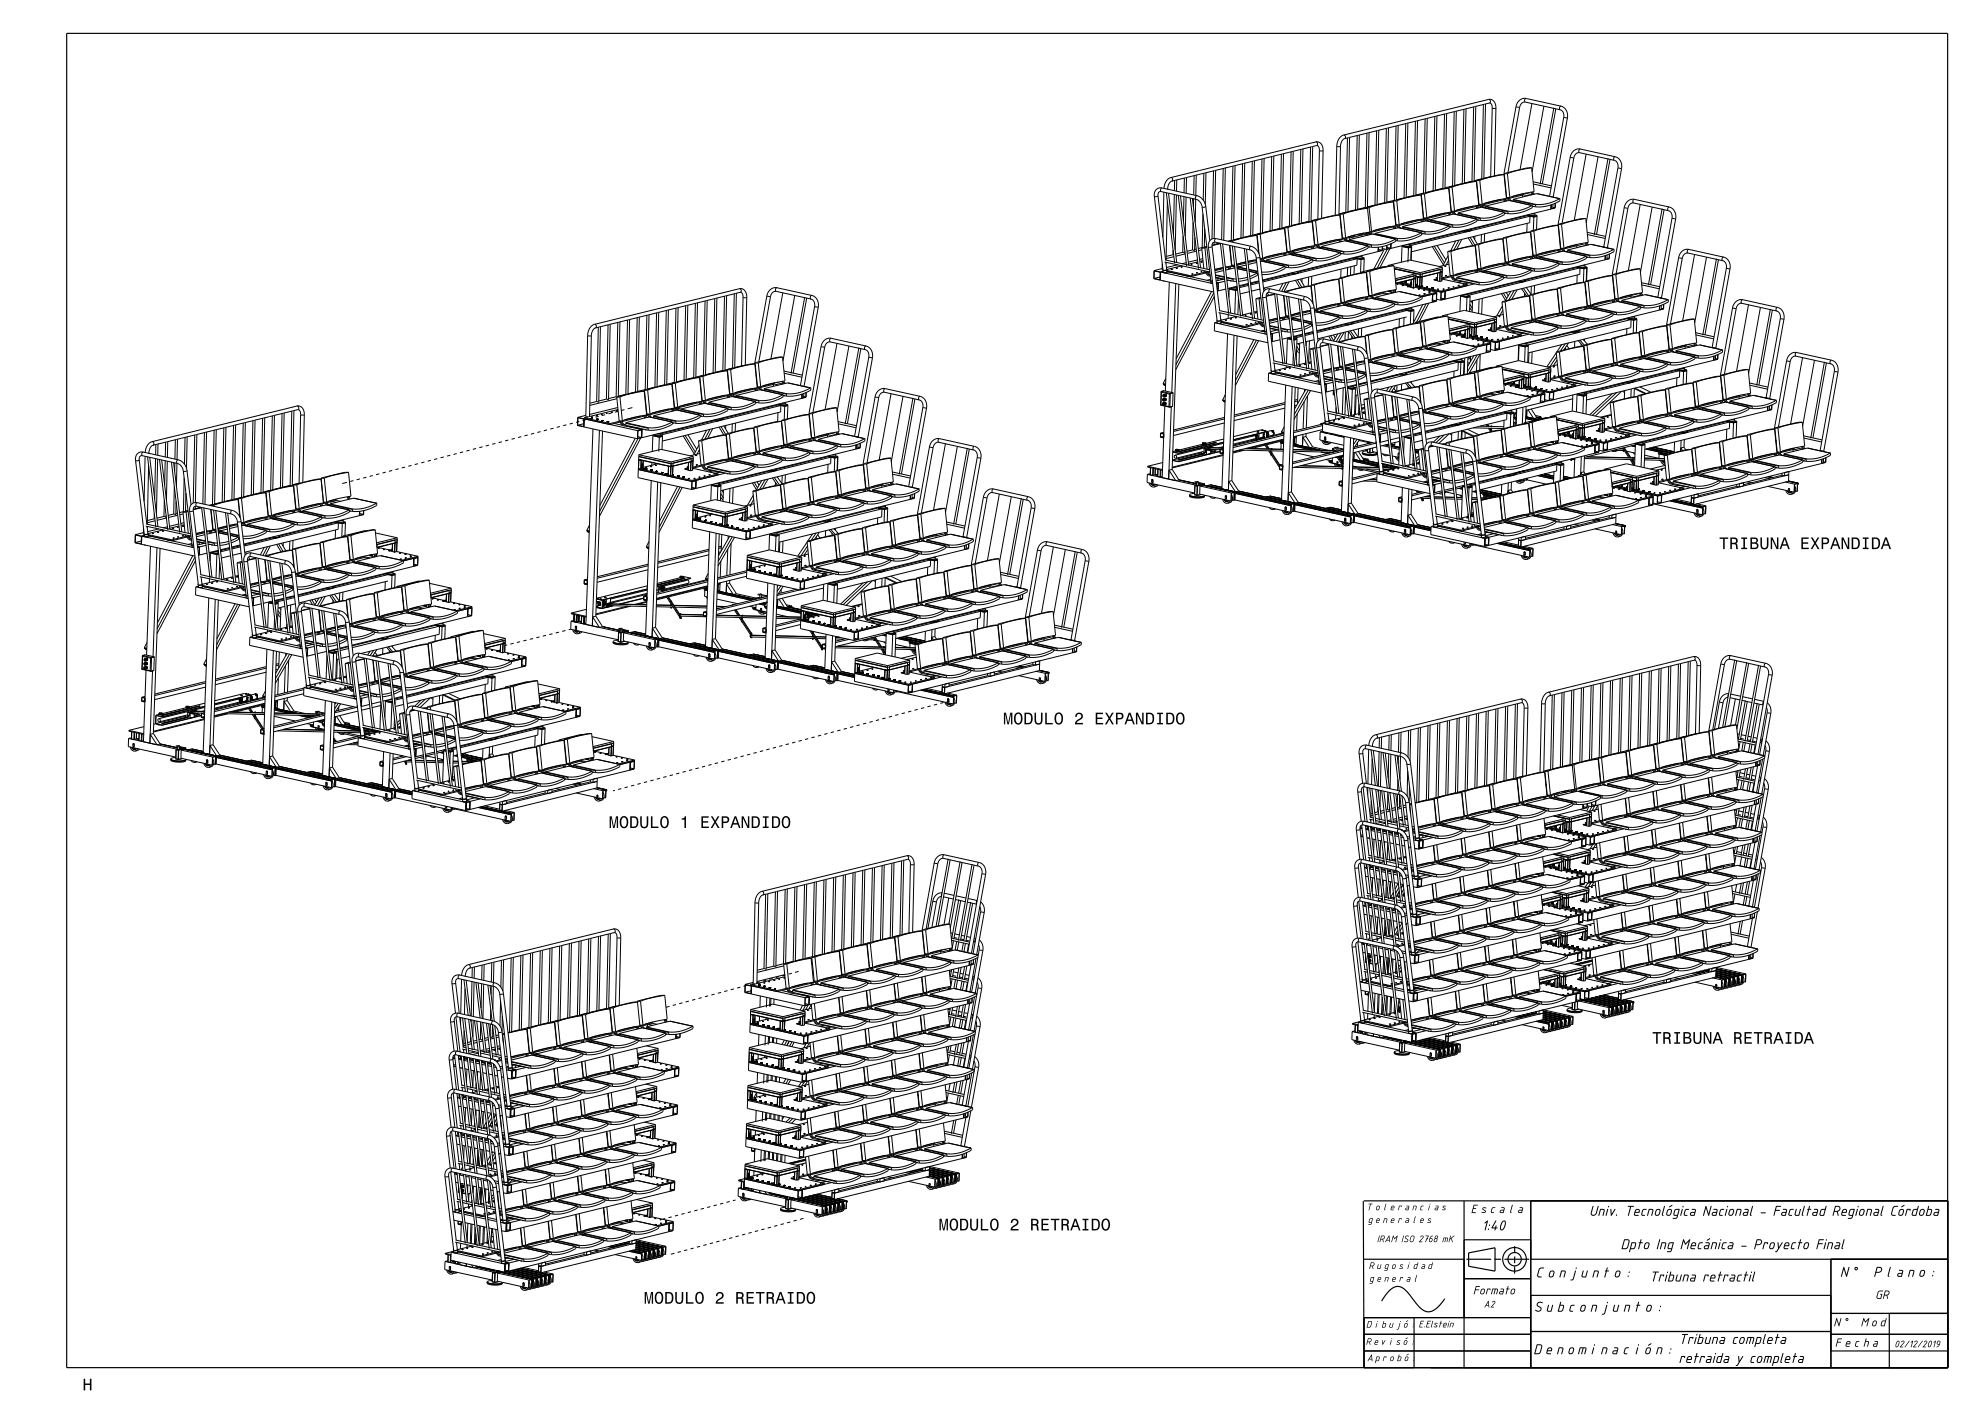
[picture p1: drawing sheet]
<svg xmlns="http://www.w3.org/2000/svg" width="594mm" height="420mm" viewBox="0 0 594 420" stroke-linecap="round" stroke-linejoin="round" font-family="sans-serif">
<g fill="none" stroke="#000" stroke-width=".35">
<path d="M20 10h564v400h-564zM408.8 360.1l.2 49.9v-15h50M408.9 360h175.1M409 377.5h30M439 360v50M439 371.7h20M439.7 377.5h7.4M448.1 377.5h2M451.1 377.5h7.4M454.2 379.7l-.1 2.1M454.2 376.7v2M454.2 373.6v2.1"/>
<path d="M459 360v50M459 377.5h125M549 377.5v32.5M424 395v15M433.2 389.4a7 7 0 0 1-4.9 3.9 5 5 0 0 1-3.8-2.8l-.7-.8a9.5 9.5 0 0 0-4-4 4 4 0 0 0-4 2.1l-1.5 2.2M439 383.3h20M448.3 381.1l-7.9-1.5v-4l7.9-1.5v7M459 399.2h90M459 388.3h90M549 393.8h35M566.5 393.8v16.2M409 405h50"/>
<path d="M409 400h50M549 405h35M549 400h35"/>
<circle cx="454.1" cy="377.5" r="3.5"/>
<circle cx="454.2" cy="377.5" r="2"/>
</g>
<g fill="none" stroke="#000" stroke-width=".3">
<path d="M409.9 39.9l-.5 22.3M410.5 39.8l-2.9 .7M410.5 39.8l-.5 22.2 2.3-.5M411.7 39.5h.1M411.7 39.5l-1.2 .3M412.8 39.2l-.5 22.3M413.4 39l-1.7 .5M413.4 39l-.5 22.4M415.7 38.5l-.5 22.3M416.3 38.3l-2.9 .7M416.3 38.3l-.5 22.4M418.6 37.8l-.5 22.2"/>
<path d="M419.2 37.6l-2.9 .7M419.2 37.6l-.5 22.3M421.5 37.1l-.5 22.2M422.1 36.9l-2.9 .7M422.1 36.9l-.5 22.3M424.4 36.3l-.5 22.3M425.1 36.2l-3 .7M425.1 36.2l-.5 22.3M427.3 35.6l-.5 22.3M428 35.5l-2.9 .7M428 35.5l-.5 22.3M430.2 34.9l-.5 22.3"/>
<path d="M430.9 34.8l-2.9 .7M430.9 34.8l-.5 22.3M433.1 34.2l-.5 22.3M433.8 34l-2.9 .8M433.8 34l-.5 22.4M436 33.5l-.5 22.3M436.7 33.3l-.5 22.3 2.4-.5M436.7 33.3l-2.9 .7M437.8 31.9h.1M438.1 33h.1M438.1 33l-1.4 .3M438.9 32.8l-.4 22.2"/>
<path d="M439.6 32.6l-1.5 .4M439.6 32.6l-.5 22.3M441.9 32.1l-.5 22.2M442.5 31.9l-2.9 .7M442.5 31.9l-.5 22.5M444.8 31.3l-.5 22.3M445.4 31.2l-2.9 .7M445.4 31.2l-.5 22.3M446.3 29.8l.6 .5-.3 .6M446.3 29.8h.9l.7 .5 .5 .9 .1 1.2M446.3 29.8l-43.4 10.7M446.6 30.9l.6 .4 .2 1.1"/>
<path d="M446.6 30.9l-1.2 .3M447.4 32.4h1.1M447.4 32.4l-.4 20.5M448.5 32.4l-.4 20.3M454.6 32l1.1 .2M454.6 32l-3.7 20.3M455.7 32.2l-3.5 19.5M457.4 30.6l-1.1 .3-.6 1.3M457.4 30.6l10.4 2.3M457.6 29.5l-.4 .5 .2 .6M457.6 29.5h-1l-.9 .5-.7 .9-.4 1.1M457.6 29.5l10.5 2.3"/>
<path d="M459.3 31l-3.5 19.8M462.9 31.8l-3.5 19.7M465.9 32.3l-4.1 22.9M466.5 32.6l-4 22.5M467.8 32.9l.9 .8 .2 1.5M468.1 31.8l-.5 .5 .2 .6M468.1 31.8l.9 .5 .6 .8 .4 1.2v1.1M468.9 35.2l1.1 .2M468.9 35.2l-4.3 23.7M470 35.4l-4.3 23.7M346.1 58.8l2.6 22.1M347.2 58.7l-.5 .3-.6-.2"/>
<path d="M347.2 58.7l2.3 19.2M348.2 57.4l-.8 .3-.2 1M348.2 57.4l10.5 2.4M348.5 56.4l-.5 .4 .2 .6M348.5 56.4h-1l-.8 .5-.5 .8-.1 1.1M348.5 56.4l10.4 2.3M349 57.6l-.3 13.5M349.7 57.8l2.5 21.1M350.1 56.6l-.1 .1M350.1 56.6v.1M350.4 57.9l2.4 20.8M351.1 53.2l.5 .5-.3 .6"/>
<path d="M351.1 53.2l-.8 .4-.6 .8-.7 2.1M351.3 54.3l-.8 .8-.4 1.5M352.1 58.3l-.3 12.1M352.2 54.1l-.1 3.1M352.7 58.4l-.3 16.5M352.9 53.9l-1.6 .4M352.9 53.9l-.1 3.4M353.3 58.6l2.5 21.1M354 58.7l2.4 20.8M355 58.9l-.2 7.3M355.1 53.4l-.1 4.4M355.6 59.1l-.2 11.7"/>
<path d="M355.8 53.2l-2.9 .7M355.8 53.2l-.1 4.8M356.9 59.4l2.5 21.1M357.5 59.5l2.5 20.8M357.9 59.6l-.1 2.5M358.1 52.7l-.2 5.8M358.5 59.7l-.1 6.9M358.7 59.8l1.1 .7 .6 1.5M358.7 52.5l-2.9 .7M358.7 52.5l-.1 6.1M358.9 58.7l-.4 .4 .2 .7M358.9 58.7l.9 .3 .8 .7 .6 1.1 .3 1.1"/>
<path d="M359.9 52.2h.1M361 51.9l-.2 8.1M361.6 51.8l-2.9 .7M361.6 51.8l-.2 9.4M363.9 51.2l-.5 20.4M364.5 51.1l-2.9 .7M364.5 51.1l-.4 20.4M366.8 50.5l-.5 21.4M367.4 50.4l-2.9 .7M367.4 50.4l-.5 21.6M369.7 49.8l-.5 22.3M370.3 49.6l-2.9 .8"/>
<path d="M370.3 49.6l-.5 22.4M372.6 49.1l-.5 22.3M373.2 48.9l-2.9 .7M373.2 48.9l-.5 22.4M375.5 48.4l-.5 22.2M376.1 48.2l-2.9 .7M376.1 48.2l-.5 22.4M378.4 47.7l-.5 22.2M379 47.5l-2.9 .7M379 47.5h.1M379 47.5l-.5 22.3 2.5-.6M381.3 46.9l-.5 22.3"/>
<path d="M382 46.8l-3 .7M382 46.8l-.5 22.3M384.2 46.2l-.5 22.3M384.9 46.1l-2.9 .7M384.9 46.1l-.5 22.4M386 44.6h.1M387.1 45.5l-.5 22.3M387.8 45.3l-2.9 .8M387.8 45.3l-.5 22.4M390 44.8l-.4 22.3M390.7 44.6l-2.9 .8M390.7 44.6l-.5 22.3 2.3-.6"/>
<path d="M393 44.1l-.5 22.2M393.6 43.9l-2.9 .7M393.6 43.9l-.5 22.6M394.5 42.6l.6 .4-.3 .6M394.5 42.6h.9l.6 .4 .6 .9 .1 1.3M394.5 42.6l-43.4 10.6M394.8 43.6l.6 .4 .2 1.1M394.8 43.6l-1.2 .3M395.6 45.1l1.1 .1M395.6 45.1l-.4 20.6M396.7 45.2l-.4 20.3M400.8 43.8l1.1 .1"/>
<path d="M400.8 43.8l-.4 20.7M401.9 43.9l-.4 20.5M402.9 40.5l.5 .4-.2 .7M402.9 40.5l-.9 .5-.6 .7-.6 2.1M403.2 41.6l-.9 .8-.4 1.5M404 41.4l-.5 22.2M404.7 41.2l-1.5 .4M404.7 41.2l-.5 22.3M407 40.6l-.5 22.3M407.6 40.5l-2.9 .7M407.6 40.5l-.5 22.3M421.2 59.3l-2.5 .6"/>
<path d="M424.1 58.6l-2.5 .6M424.1 58.6l-6.2 1.6M426.1 58.4l-4.5 .9-2.8 .9M426.1 58.4l-2 .2M426.1 58.4l.7 7.2-4.5 .9-2.8 .9M426.2 58.2l.7 7.2h.9M426.2 58.2h.9M426.2 58.7h-.1M426.9 57.9h.1M426.9 57.9l-2.3 .6M427.1 58.2l.7 7.2M429.8 57.2h.1"/>
<path d="M429.8 57.2l-2.3 .5M432.9 56.5l-2.5 .5M434.4 56.4l-2 .2-6.2 1.6M434.4 56.4l-4.5 .9-2.8 .9M434.4 56.4l.7 7.2-4.5 .8-2.8 1M434.5 56.2l.7 7.1h.9M434.5 56.2h.9M434.5 56.7h-.1M434.8 59.3h-.1M434.8 59.9h-.1M435.4 56.2l.7 7.1M435.7 55.8l-2.4 .5"/>
<path d="M441.7 54.4l-2.6 .5M442.7 54.4l-2 .1-6.2 1.7M442.7 54.4l-4.7 .9-2.6 .9M442.7 54.4l.7 7.1-4.5 .9-2.8 .9M442.8 54.1l.7 7.2h.9M442.8 54.1h.9M442.8 54.6h-.1M443.1 57.3h-.1M443.1 57.9h-.1M443.7 54.1l.7 7.2M444.5 53.6l-2.5 .6M447.3 52.9l-2.4 .5"/>
<path d="M450.2 59.7l-5.2 1.3M450.8 59.6l.4 .8M450.9 59.9l-6.6 1.6 1.3 .3M451 52.3l-2 .2-6.2 1.6M451 52.3l-4.7 .9-2.6 .9M451 52.3l.7 7.2-4.5 .9-2.8 .9M451 59.6l.5 .7M451 52.1l.8 7.1h.9M451 52.1h1M451.3 55.9h.1M451.3 59.5l.5 .7M451.4 55.9v.1"/>
<path d="M451.4 55.9h.1M451.4 56h.1M451.4 56v.1M451.4 56.6h.1M451.4 55.8v.1M451.4 56.9h.1M452 52.1l.7 7.1M452 59.2v.1M452 59.3l.3 .8M452 59.3l-.3 .1M452.1 59.6l-.7 .1M452.3 59.2v.1"/>
<path d="M452.3 59.3l.3 .8M452.4 59.2l-.1 .1M452.6 59.2l.6 1M453.7 59.9v.4M453.7 59.9l6.8 1.5M453.8 59.8l-.1 .1M453.8 59.8l6.8 1.5M456.6 58.5l-.1 .6M456.6 58.1h.2M456.8 58.4l-4.2 1M456.8 58.4l1.3 .3M456.8 58.1l-3.5 .9"/>
<path d="M456.8 58.1v.3M457.3 57.9l2.1 .5M459.1 57.6l.4 .7M459.3 50.3l-2 .2-6.3 1.6M459.3 50.3l-4.7 .9-2.6 .9M459.3 50.3l.7 7.2-4.7 .9-2.6 .8M459.3 57.6l.5 .7M459.6 57.5l.5 .7M459.7 54.5l5.5 1.2M459.8 55.2l5.3 1.1M460.8 58l-7 1.8M460.8 58h.1"/>
<path d="M460.8 58l6.9 1.5M465.7 59.1h.1M467.7 59.6l-3.6 1.4-3.5 .3M467.7 59.5h.1M467.7 59.5l.1 .1a1.07 1.07 0 0 1-1.1 1.2l-3.1 1-3.1 .2M470.8 47.2l1.1 .1M470.8 47.2l-3.6 20.3M471.9 47.3l-3.5 19.6M473.6 45.8l-1.1 .3-.6 1.2M473.6 45.8l10.5 2.3M473.9 44.7l-.5 .5 .2 .6M473.9 44.7h-1l-.9 .5-.8 .8-.4 1.2"/>
<path d="M473.9 44.7l10.4 2.3M475.6 46.2l-3.6 19.8M479.2 47l-3.6 19.8M482.2 47.5l-4.2 22.9M482.8 47.8l-4.1 22.5M484.1 48.1l.9 .8 .1 1.4M484.3 47l-.4 .4 .2 .7M484.3 47l.9 .4 .7 .8 .3 1.1v1.2M485.1 50.3l1.1 .2M485.1 50.3l-4.2 23.8M486.2 50.5l-4.2 23.8M490.1 59.8l-.5 .5 .2 .6"/>
<path d="M490.1 59.8h-1.1l-.9 .5-.7 .9-.4 1M490.1 59.8l10.4 2.3M348.5 79.1l.1 1.8M349.2 78.5l13.6 3-.7 .2M349.3 77.9l13.4 3M349.6 78.6l.2 2.2M349.6 78.6v.4M350 60.4l-.4 17.6M351.7 74.9v1.5M351.9 76.4l-2.2 .5M352 77l-2.3 .5M353.1 79.4l-3.3 .8"/>
<path d="M354.2 80v.1M354.2 80h.1M354.2 80h.2M354.4 80h.1M354.4 79.7l-4.5 1.1M354.7 70.8l-.1 4.8M355.3 75.3l-.1 .6-.5-.3-2.2 .6M355.3 75.5h.1M355.4 76.1l-2.8 .7M355.7 78.8l-1.2 .3M357.2 79.3h.1M357.2 79.3h.2"/>
<path d="M357.4 79.3h.1M357.4 79.3h-.1M357.7 66.7l-.1 8.2M358.3 71.2l-.2 4-.5-.3-1.7 .4M358.7 78.9v.1M358.7 74.7l-.5 .1M358.7 78.9h.1M358.7 78.9h.2M358.7 79h.2M358.7 79h.1M358.8 75.3l-2.8 .7M358.8 78.9v.1"/>
<path d="M358.9 78.9h.1M358.9 78.9h-.1M358.9 79h-.1M358.9 78.9v.1M359.1 77.9l-2.8 .7M359.1 78.5l-2.7 .7M360.2 78.6h.1M360.2 78.5h.1M360.2 78.5h.2M360.2 78.6h.2M360.2 78.5l.1 .1M360.3 78.6h.1"/>
<path d="M360.3 74.4l.7 6.1M360.4 78.5h.1M360.4 78.6h-.1M360.4 78.5l-.1 .1M360.4 78.5v.1M360.4 74.9l-1 .2M360.4 62l2.7 22.1M360.5 74.2h.2M360.5 74.2l-1.2 .3M360.7 77.5l-1 .3M360.7 64.1l-.2 10.1M360.7 78.1l-.9 .3"/>
<path d="M361.2 68.6l-.1 5.5M361.3 74.4l.6 6.3M361.3 74.4h-1M361.5 61.9l-.5 .2-.6-.1M361.5 61.9l1.3 10.3M361.8 73.9l-.7 .2M361.9 73.9l-1.6 .5M361.9 74.1l-.6 .3M362.3 74l2.6 22.1M363.4 73.5h.2M363.4 73.9l-.4 .2-.7-.1M363.4 73.9l2.3 19.2"/>
<path d="M364 72.6v.8M364.4 72.6l-.8 .2-.2 1.1M364.4 72.6l10.5 2.3M364.7 71.5l-.5 .5 .2 .6M364.7 71.5h-1l-.9 .6-.4 .8-.1 1.1M364.7 71.5l10.4 2.3M365.8 72.9l-1.8 .4M365.9 72.9l-2.5 .6M365.9 72.9l2.5 21.2M365.9 73.1l-2.5 .5M366.6 73.1l2.4 20.8M368.2 79.9l.3 .8"/>
<path d="M368.5 79.9l.3 .7M368.6 72.3v.1M368.6 72.3h1M368.7 73.6l.6 6.2-1.9 .3 .4-.1M368.8 73.6l.6 5.9h.8M368.8 79.8l.3 .8M369 75.5h-.1M369 76.1h-.1M369.3 79.6l.5-.1 .4 .9M369.4 72.1l-1.2 .2M369.5 79.9l.5 .1M369.5 73.7l2.5 21.2"/>
<path d="M369.6 72.3v.3M369.9 79.8l-1.1 .2M370 79.5l.2 .5M370.2 73.9l2.4 20.7M370.9 79.8l.8 .1M372.1 71.3l.2 .1M372.1 71.3l-2.3 .6M373.1 74.5l2.5 21.2M373.6 78.5l-2.8 .8M373.6 78.6l-2.7 .6M373.6 78.9l-2.8 .6M373.7 79.4l-2.3 .6"/>
<path d="M373.8 74.7l2.4 20.7M374.9 74.9l1.1 .8 .7 1.5M375.1 70.6l.1 .1M375.1 70.6l-2.4 .6M375.1 73.8l-.4 .5 .2 .6M375.1 73.8l1 .5 .7 .6 .6 1 .4 1.1M376.1 78l-1.9 .4M376.5 77.9l.3 .8M376.6 78.1l-2.4 .6M376.7 77.2l2.6 22.1M376.7 77.9l-2.5 .4M376.8 78.7l-2.5 .6"/>
<path d="M376.9 70.6l-2 .1-6.3 1.6M376.9 70.6l-4.5 .8-2.8 .9M376.9 70.6l.5 5.2M376.9 70.3l.6 5.8M376.9 70.3h1M377 70.8h-.1M377.2 73.4v.1M377.3 74l-.1 .1M377.8 77l-.6 .3-.5-.1M377.8 77l1.2 10.3M377.9 70.3l.7 7.2M378.1 77.5l.4 .8"/>
<path d="M378.1 77.5h-.3M378.1 69.9l-2.5 .6M378.2 77.7l-.4 .1M378.3 77.5l.4 .6 .5 .2M378.4 78.3l-.5 .1M378.4 78.3h.1M378.4 78.3l6.9 1.5M378.6 77.5h-.8M378.6 77.4l.9 .9M379.2 78.3l.4 .1M379.5 78.3h.1M379.5 78.3h-.3"/>
<path d="M379.6 78.2v.4M379.6 78.2l6.8 1.5M379.7 78l-.1 .2M379.7 78l6.8 1.5M384 68.5l-2.5 .6M384.4 75.9l-5.2 1.3M384.8 75.9l.3 .7M384.9 76.1l-6.2 1.5M385 75.8l.4 .8M385.2 68.5l.7 7.2-4.5 .8-2.8 1M385.2 68.5l-2 .2-6.3 1.6M385.2 68.5l-4.5 .9-2.8 .9"/>
<path d="M385.2 68.3l.7 7.1h1M385.2 68.3h1M385.3 68.8h-.1M385.3 79.8v.1a1.4 1.4 0 0 1-1.4 1.3l-2.6 .9-2.9 .2M385.3 79.8l-3.5 1.4-3.5 .4M385.4 75.8l.3 .7M385.5 71.4h.1M385.6 72h-.1M385.9 75.6l.4-.2 .5 .9M386.2 68.3l.7 7.1M386.2 75.8h.3M386.4 79.7v.5"/>
<path d="M386.4 75.7l-1 .3M386.5 79.5l-.1 .2M386.6 75.4l.4 .6 .5 .3M386.7 67.8h.1M386.7 67.8l-2.3 .5M386.7 76.3l-7 1.7M386.7 76.3h.1M386.7 76.3l6.9 1.5M386.9 75.4l.9 .8M387.2 75.5l1.2 .3M387.4 76l.5 .1M387.5 76.3l.4 .1"/>
<path d="M387.8 76.2l.1 .1M387.8 76.2l-.3 .1M387.9 76.1v.4M387.9 76.1l6.8 1.5M388 76l-.1 .1M388 76l6.8 1.5M389.7 67.1l-2.4 .5M392.5 66.3l.4 .2M392.7 73.9l-5.2 1.3M393.1 73.8l.3 .8M393.2 74.1l-6.2 1.5M393.3 73.8l.4 .7"/>
<path d="M393.5 66.5l.7 7.1-4.5 .9-2.8 .9M393.5 66.5l-2 .1-6.3 1.7M393.5 66.5l-4.6 .8-2.7 1M393.5 66.2l.7 7.2h1M393.5 66.2h1M393.6 66.7l-.1 .1M393.6 77.8a1.07 1.07 0 0 1-1 1.2l-3.1 1-3.1 .2M393.6 77.8l-3.6 1.4-3.5 .3M393.6 78l1 .2M393.7 73.7l.3 .8M393.8 78l.1 .1M393.8 69.4h-.1"/>
<path d="M393.9 70h-.1M394 78.1h-.1M394.1 78.1h-.2M394.2 73.5l.4-.1 .4 .8M394.5 66.2l.7 7.2M394.7 77.6l-.1 .6M394.7 73.7l-1 .2M394.8 77.5l-.1 .1M394.9 73.4l.3 .6 .5 .3M395 74.2l-7 1.8M395 74.2l6.9 1.5M395.2 73.4l.9 .8"/>
<path d="M395.4 65.7l-2.3 .5M395.7 74.3l.5 .1M396.1 74.2l-.4 .1M396.1 74.2h.1M396.2 74.1v.4M396.2 74.1l6.8 1.5M396.2 73.9v.2M396.2 73.9l6.9 1.5M401 71.9l-5.2 1.2M401.4 71.8l.3 .8M401.5 72l-6.2 1.5M401.6 71.7l.4 .8"/>
<path d="M401.7 64.4l.8 7.2-4.5 .9-2.8 .9M401.7 64.4l-1.9 .2-6.3 1.6M401.7 64.4l-4.6 .9-2.6 .9M401.8 64.2h1M401.8 64.2l.7 7.2h1M401.8 75.7l-3.5 1.5-3.5 .3M401.9 75.7h.1M401.9 64.7h-.1M401.9 75.7v.1a1.07 1.07 0 0 1-1 1.2l-3.1 1-3.2 .2M401.9 75.9l1 .3M402 71.7l.3 .7M402 76l.2 .1"/>
<path d="M402.1 68.2h.1M402.1 67.3l-.1 .1M402.1 68.3h.1M402.2 68.3h-.1M402.2 68.2v.1M402.2 68.2l-.1 .1M402.2 68.2h.1M402.2 67.9l-.1 .1M402.2 78.1v.3M402.2 69.1h.1M402.2 69.4h.1M402.3 69.7h.1"/>
<path d="M402.3 76l-.1 .1M402.4 76l-.2 .1M402.5 71.5l.4-.1 .5 .8M402.8 64.2l.7 7.2M403 75.6l-.1 .6M403 71.6l-1 .3M403.1 75.4l-.1 .2M403.2 71.4l.3 .6 .5 .2M403.3 72.2l-7.1 1.7M403.3 72.2h.1M403.3 72.2l6.8 1.5M403.4 72.2l6.8 1.5"/>
<path d="M403.5 71.3l.9 .9M403.7 63.6l-2.2 .5M404 72.2l.5 .1M404.2 77.6v.3M404.4 72.2h-.4M404.4 72.2h.1M404.5 72.1l6.8 1.5M404.5 72.1v.3M404.5 71.9v.2M404.5 71.9l6.9 1.5M404.7 71.2v.6M405 71.1l1.3 .3"/>
<path d="M405 80l-.1 2.5M405.1 77.4v.2M406.1 70.5h.2M406.1 79.7l-.1 2.6M406.2 77.4l-17 4.2M406.2 77.4l1.9 .4M406.2 77.4h.1M406.2 77.2v.2M406.2 77.1l1.9 .5M406.3 70.8l1.3 .3M406.3 70.8l-2.7 .7M406.3 70.5l-2.1 .6"/>
<path d="M406.3 70.5v.3M406.7 62.9l-2.5 .6M407.4 70.2h.1M407.5 70.5l-.8-.2 2.1 .5M407.5 70.2v.3M408.1 77.8l-.1 4M408.1 77.6v.2M408.2 76.6l.2 .2M408.4 77.2l.7 .1M408.4 76.8v.5l-.3 .1-1.1-.1-.1-.3M408.4 76.8l-1.1 .1M408.8 70.2l-1.3 .3"/>
<path d="M408.8 70.2l1.1 .3M409 69.9l-1.5 .3M409.1 77.6l-1 .2M409.1 77.6l-.2 3.8M409.1 77.3l-1 .3M409.1 77.3v.3M409.6 62.3h.9M409.6 62.3v.1M409.7 62.2l-2.6 .5M409.7 69.7l.3 .8M409.7 70l-.9 .2M409.9 69.7l.4 .8"/>
<path d="M410 62.4l.8 7.2-4.5 .8-2.8 1M410 62.4l-4.5 .9-2.7 .9M410 62.4l-1.9 .2-6.3 1.6M410.1 73.7l-3.5 1.4-3.5 .3M410.2 73.7v.1a1.07 1.07 0 0 1-1.1 1.1l-3 1.1-3.2 .2M410.2 73.7h-.1M410.2 73.9l1 .2M410.3 69.7l.3 .7M410.3 73.9l.2 .2M410.5 62.3l.8 7.2M410.6 69.6l.3 .7M410.6 74l-.1 .1"/>
<path d="M410.6 69.8h-.3M410.7 74l-.2 .1M410.8 69.5h.5M410.8 69.5h.1M410.8 69.5l.3 .8M410.9 69.5h-.1M411.1 69.5l.4 .7M411.3 73.6l-.1 .5M411.4 73.4l-.1 .2M411.6 70.2l-7.1 1.7M411.6 70.2l6.9 1.5M411.6 70.2h.1"/>
<path d="M412.3 61.5h.2M412.3 70.2l6.7 1.4M412.3 70.2v.1M412.3 70v.2M412.3 70l6.8 1.5M413.3 74.1l-.1 1.3M413.3 74.8l1.1 .2M413.4 74.1l-.1 1.2 1.1-.3M414.5 73.9l-.1 1.1M414.5 74.5l1.3 .3M414.5 73.9v1.2l-35.9 8.8M415.1 74.6l-3.1 6"/>
<path d="M415.3 80l-.4-.1-6.6 1.6M415.4 60.8l-2.5 .5M415.8 73.6v1.2M415.8 60.7l-6.2 1.6M415.9 74.2l1.1 .2M415.9 73.5l-.1 1.2 1.2-.3M415.9 74.8l-2.9 5.6M416.2 79.6l.5 .1M416.2 79.6l6.6-1.6 9.7 2.1M416.2 79.6v.2M416.8 74.5l-3 5.7M416.8 68l-4.9 1.2"/>
<path d="M417 73.1v1.3M417.1 73.1l-.1 1.4M417.6 67.8l.4 .8M417.7 68l-6.5 1.6M417.8 60.5l-4.3 .8-3 1M417.8 60.5l.7 7.2-4.3 .8-2.9 1M417.8 60.5l-2 .2M417.8 67.8l.5 .7M417.9 60.2l.7 7.2h.9M417.9 60.2h.9M417.9 60.7l-.1 .1M418 79.6l.7 7.2-4.5 .9-2.8 .9"/>
<path d="M418 79.6l-2 .2-6.3 1.6M418 79.6l-4.7 1-2.6 .8M418 80l7.9 1.7M418.2 60l.1 .1M418.2 60l-2.4 .6M418.2 67.7l.5 .7M418.2 63.4h-.1M418.2 64h.1M418.4 71.7l-3.5 1.4-3.5 .3M418.5 71.7h.1M418.5 71.7a1.07 1.07 0 0 1-1.1 1.2l-3 1-3.2 .2M418.5 72.1l.5 .1"/>
<path d="M418.6 67.1h.1M418.8 60.2l.7 7.2M418.8 67.4h.1M418.8 67.4l.4 .9M418.8 67.5h-.3M418.9 67.7l-.7 .2M419 71.6v.6M419.1 67.4h.1M419.1 67.4l.4 .9M419.1 71.5l-.1 .1M419.2 67.4h-.1M419.4 68.3l-7.1 1.7"/>
<path d="M419.4 68.3h.1M419.4 68.3l6.8 1.5M419.4 67.4l.7 1M420.4 73.9l1.9 .4M420.4 73.9l-.2 4.7M420.4 73.7v.2M420.5 73.6l1.8 .5M420.6 68.1v.4M420.6 68.1l6.7 1.5M420.6 67.9v.2M420.6 67.9l6.8 1.6M422.3 74.3l-.1 4.3"/>
<path d="M422.3 74.1v.2M422.5 73.1v.1M422.5 73.2l.1 .1M422.6 73.7l.7 .1M422.6 73.3l-1.1 .1M422.6 73.3v.5l-.3 .1-1.1-.1-.1-.3M422.7 73.7l36.1-8.9-.1 2-35.5 8.7M423.2 74.1l-.2 3.9M423.3 74.1l-1 .2M423.3 74.1l-.2 3.9M423.3 73.8l-1 .3M423.3 73.8v.3"/>
<path d="M425.3 65.9l-5.2 1.2M425.9 65.8l.4 .7M426 66l-6.5 1.6M426.1 65.7l.5 .7M426.2 69.8h.1a1.07 1.07 0 0 1-1.1 1.2l-3.1 1-3.1 .2M426.2 69.8l-3.8 1.5-3.3 .2M426.3 69.9l1 .3M426.4 70l.2 .1M426.5 65.7l.5 .7M426.5 61.3l-.1 .1M426.5 61.9l-.1 .1M426.6 70v.1"/>
<path d="M426.7 65.8l.6 .2M426.7 70l-.1 .1M427.1 65.4h.1M427.1 65.4l.4 .8M427.1 65.4l-.3 .1M427.2 65.7l-.7 .1M427.3 69.6v.6M427.4 65.4h.1M427.4 65.4l.3 .8M427.4 69.5l-.1 .1M427.5 65.4h-.1M427.7 66.2l-7.1 1.7"/>
<path d="M427.7 66.2l6.8 1.5M427.7 65.4l.6 .9M427.8 65.6l7.9 1.8M428.1 66.1l.8 .2M428.1 71.8l.2 .2M428.7 71.6l.1 .2M428.9 66.1v.3M428.9 66.1l6.7 1.5M429.5 73.9l3.3 5.5M429.6 71.4l.1 .2M430.1 73.8l3 5M430.9 73.6l2.7 4.3"/>
<path d="M433.2 79.8h.1M433.2 79.8h.2M433.2 79.8l.2 .1M433.3 79.8l.1 .1M433.3 79.8h.1M433.4 79.8v.1M433.4 79.9h.1M433.4 79.8h.1M433.4 79.8h-.1M433.6 63.8l-5.2 1.3M434.1 75.4l.7 7.2h1M434.1 75.4h1"/>
<path d="M434.2 63.7l.4 .8M434.2 76.6l-1.5 3M434.3 63.9l-6.5 1.6M434.4 78l-.7 1.4M434.4 63.7l.5 .7M434.5 79.2l-2.9 .7M434.5 67.7l.1 .1a1.07 1.07 0 0 1-1.1 1.1l-3.1 1.1-3.1 .2M434.5 67.7l-3.4 1.4-1.9 .3-1.8 .1M434.6 67.9l1 .2M434.7 67.9l.2 .2M434.8 63.6l.5 .7M434.9 68v.1"/>
<path d="M435 68l-.1 .1M435.1 75.4l.7 7.2M435.4 63.3v.1M435.4 63.4l.4 .8M435.4 63.4l-.3 .1M435.5 63.6l-.7 .2M435.6 67.6v.5M435.7 63.3h.1M435.7 63.3l.4 .9M435.7 67.4l-.1 .2M435.8 63.3h-.1M436 64.2l-6.6 1.5-.5 .4"/>
<path d="M436 64.2h.1M436 64.2l6.8 1.5M436 63.3l.6 1M436.5 72.2l-1.5 2.9M437.2 64l-.1 .4M437.2 64l6.7 1.5M437.2 63.9v.1M437.2 63.9l6.8 1.5M437.5 72l-1.5 2.9M438 69.3l-.1 .3M438.1 69.3l.5 .1M438.3 71.8l-1.5 2.9"/>
<path d="M438.9 69.3l-16.3 4M439.7 69.3l-.1 .2-.7-.2M439.7 69.3l-.8-.2v.2M440.2 71.3l1.5 2.4M440.8 68.8l.4 .1M440.8 68.6v.4l-.2 .1-1.3-.1M440.8 71.2l1.6 2.6M441.2 68.9l-1.5 .4M441.2 68.9v.2M441.7 70.9l1.3 2.3M441.9 61.8l-5.2 1.3M442.2 70.8v1.1"/>
<path d="M442.3 73.7l-1.9 .1-6.3 1.6M442.3 73.7l-4.5 .8-2.7 .9M442.3 73.7l.7 7.1-4.5 .9-2.7 .9M442.3 68.3v.2M442.4 73.4h.9M442.4 73.4l.7 7.2h1M442.5 75l.1 .2M442.5 61.7l.4 .7M442.6 61.9l-6.5 1.6M442.7 61.6l.5 .8M442.8 77.2h-.1M442.8 65.7l-3.6 1.4-3.5 .3"/>
<path d="M442.8 65.7h.1M442.8 65.7h.1a1.06 1.06 0 0 1-1.1 1.2l-3.3 1.1-2.9 .1M442.9 65.9l1 .2M443 65.9l.2 .1M443.1 61.6l.5 .7M443.2 66h.1M443.3 66h-.1M443.3 73.4l.8 7.2M443.4 61.7l.5 .1M443.7 61.3h.1M443.7 61.3l.4 .9M443.7 61.3l-.3 .1"/>
<path d="M443.8 61.6l-.7 .2M443.9 65.5v.6M444 61.3l.4 .8M444 61.3h.1M444 65.4l-.1 .1M444.1 61.3h-.1M444.2 70.3l-.1 2.6M444.3 62.1l-7.1 1.8M444.3 62.1h.1M444.3 62.1l6.8 1.5M444.3 61.3l.6 1M444.3 67.8v.2"/>
<path d="M444.6 62l.8 .2M445.2 70.1l-.1 2.6M445.2 67.5v.3M445.5 62l-.1 .4M445.5 62l6.7 1.5M445.5 61.8v.2M445.5 61.8l6.8 1.5M449.8 79l-5.2 1.3M450.4 78.9l.4 .8M450.5 79.2l-6.5 1.6M450.6 71.6l-1.9 .2-6.3 1.6M450.6 71.6l-4.5 .9-2.8 .9"/>
<path d="M450.6 71.6l.7 7.2-4.5 .9-2.7 .9M450.7 78.9l.5 .7M450.7 71.4h.9M450.7 71.4l.7 7.1h1M451 78.8l.5 .7M451.1 75.1h-.1M451.1 63.6l.1 .1a1.07 1.07 0 0 1-1.1 1.2l-3.1 1-3.1 .2M451.1 63.6l-3.6 1.5-3.5 .3M451.2 63.8l1 .3M451.3 63.9l.1 .1M451.5 63.9l-.1 .1M451.6 63.9l-.2 .1"/>
<path d="M451.6 71.4l.8 7.1M451.7 78.5v.1M451.7 78.6l.3 .8M451.7 78.6l-.4 .1M451.7 78.9l-.6 .1M451.9 78.5h.1M451.9 78.5l.4 .9M452 78.5h-.1M452.2 79.4l-7.1 1.7M452.2 79.4l6.8 1.5M452.2 79.4h.1M452.2 63.5v.6"/>
<path d="M452.2 78.5l.6 1M452.3 63.3l-.1 .2M452.6 60.1l-7.1 1.7M452.6 60.1l6.8 1.5M453.4 79.2v.4M453.4 79.2l6.7 1.5M453.4 79.1v.1M453.4 79.1l6.8 1.5M457.9 67l-.1 2.6M458 64.6l-17 4.2M458 64.6l1.9 .5M458 64.6h.1"/>
<path d="M458 64.4v.2M458.1 64.4l1.8 .4M458.1 77l-5.2 1.3M458.7 76.9l.4 .7M458.8 77.1l-6.5 1.6M458.9 69.6l-1.9 .1-6.3 1.7M458.9 69.6l-4.7 .9-2.6 .9M458.9 69.6l.7 7.1-4.5 .9-2.7 .9M459 76.8l.5 .8M459 69.3l.7 7.2h1M459 69.3h.9M459.3 76.8l.5 .7"/>
<path d="M459.4 73.1h-.1M459.4 61.6l-3.6 1.4-3.5 .3M459.4 61.6h.1M459.4 61.6l.1 .1a1.07 1.07 0 0 1-1.1 1.1l-3.1 1.1-3.1 .2M459.5 61.8l1 .2M459.6 61.8l.1 .1M459.6 76.9l.5 .1M459.8 61.9h-.1M459.9 61.9h-.2M459.9 65.1l-.1 4M459.9 64.8v.3M459.9 69.3l.8 7.2"/>
<path d="M460 76.5h.1M460 76.5l.3 .9M460 76.5l-.4 .1M460 76.8l-.6 .2M460.1 63.9l.1 .1M460.2 64.4l.7 .2M460.2 76.5l.3 .8M460.2 76.5h.1M460.2 64v.5l-.3 .1h-1.1l-.1-.4M460.2 64l-1.1 .1M460.3 76.5h-.1M460.5 77.3l-7.1 1.8"/>
<path d="M460.5 77.3l6.8 1.5M460.5 61.4v.6M460.5 76.5l.6 1M460.6 61.3l-.1 .1M460.8 77.2l.9 .2M460.9 64.8l-1 .3M460.9 64.8l-.2 4M460.9 64.6l-1 .2M460.9 64.6v.2M461.7 77.2v.4M461.7 77.2l6.7 1.5M461.7 77v.2"/>
<path d="M461.7 77l6.8 1.5M465.6 62.1l.7 .2-1.2 .3 .1-1.2-.1 1.3M465.6 61.2v1.1M466.4 60.9l-.1 1.5-50.5 12.4M466.4 75l-5.2 1.2M467 74.9l.4 .7M467.1 75.1l-6.5 1.6 1.3 .3M467.2 67.5l-1.9 .2-6.3 1.6M467.2 67.5l-4.7 1-2.6 .8M467.2 67.5l.7 7.2-4.5 .9-2.7 .9M467.3 74.8l.5 .7M467.3 67.3l.7 7.1h1"/>
<path d="M467.3 67.3h.9M467.3 78.8l-3.6 1.5-3.5 .3M467.3 78.8h.1M467.3 78.8l.1 .1a1.07 1.07 0 0 1-1.1 1.2l-3.1 1-3.1 .2M467.4 79l1 .3M467.5 79.1l.2 .1M467.6 71.1h.1M467.6 71.1v.1M467.6 74.8l.5 .6M467.6 71.2h.1M467.6 71.2v.2M467.6 71.8h.1"/>
<path d="M467.7 72.1h.1M467.8 79.1l-.1 .1M468.2 67.3l.8 7.1M468.2 74.4l.4 .9M468.3 74.5l-.4 .1M468.3 74.8l-.7 .1M468.4 78.7v.6M468.5 74.4v.1M468.5 74.5l.4 .8M468.5 78.5l-.1 .2M468.6 74.4l-.1 .1M468.8 75.3l-7.1 1.7"/>
<path d="M468.8 75.3h.1M468.8 75.3l6.8 1.5M468.8 74.4l.6 1M470 75.2v.3M470 75.2l6.7 1.4M470 75v.2M470 75l6.8 1.5M472.8 73.7v.6M472.9 73.3h.2M473 79.9v.2M473.1 73.6l-4.2 1M473.1 73.6l1.2 .3"/>
<path d="M473.1 79.9l1.8 .4M473.1 73.3v.3M473.1 73.3l-3.6 .9M473.6 73.1l2 .5M474.9 79.5h-.1M475.1 79.4l.1 .1M475.2 79.9l.7 .2M475.2 79.5v.5l-.3 .1h-1.1l-.1-.4M475.2 79.5l-1.1 .1M475.3 72.8l.4 .8M475.5 65.5l-2 .2-6.2 1.6M475.5 65.5l-4.7 .9-2.6 .9"/>
<path d="M475.5 65.5l.7 7.2-4.7 .9-2.5 .8M475.5 72.8l.5 .7M475.6 76.8l.1 .1a1.07 1.07 0 0 1-1.1 1.1l-3.1 1.1-3.1 .2M475.6 76.8l-3.6 1.4-3.5 .3M475.7 77l1 .2M475.8 77l.2 .1M475.9 72.7l.5 .7M475.9 69.7l5.5 1.2M476 70.3l5.3 1.2M476 77.1h.1M476.1 77.1h-.1M476.7 76.6v.6"/>
<path d="M476.8 76.5l-.1 .1M477.1 73.3l-7.1 1.7M477.1 73.3l6.8 1.5M480.9 74.1l1.1 .2M480.9 74l-.1 .1M481.4 76.6l-.1 1.3M481.8 77.3l.7 .2M481.9 76.4l-.1 1.1M482 74.2l.1 .1M482.5 77.5l-1.1 .3M482.5 76.2v1.3M482.6 76.1v1.5l-50.6 12.4"/>
<path d="M483.9 74.8l-3.6 1.4-3.5 .3M483.9 74.8h.1a1.07 1.07 0 0 1-1.1 1.2l-3.1 1-3.1 .2M483.9 74.8h.1M487 62.2l1.1 .2M487 62.2l-3.6 20.4M488.1 62.4l-3.5 19.6M489.8 60.9l-1 .3-.7 1.2M489.8 60.9l10.5 2.3M491.8 61.3l-3.6 19.8M495.4 62.1l-3.5 19.5M498.4 62.5l-4.1 23M499 62.9l-4.1 22.5"/>
<path d="M500.3 63.2l.8 .7 .3 1.5M500.5 62.1l-.4 .5 .2 .6M500.5 62.1l.9 .4 .7 .8 .4 1.1-.1 1.2M501.4 65.4l1 .2M501.4 65.4l-4.4 23.7M502.4 65.6l-4.2 23.8M503.3 77.2l1.1 .2M503.3 77.2l-3.6 20.5M504.4 77.4l-3.5 19.7M506.1 75.9l-1 .3-.7 1.2M506.1 75.9l10.5 2.3M506.4 74.8l-.5 .4 .2 .7"/>
<path d="M506.4 74.8h-1l-.9 .4-.8 .9-.4 1.1M506.4 74.8l10.4 2.3M508.1 76.3l-3.6 19.9M511.7 77.1l-3.6 19.7M514.7 77.5l-4.1 23M515.3 77.9l-4.1 22.5M516.6 78.2l.9 .8 .2 1.4M516.8 77.1l-.4 .5 .2 .6M516.8 77.1l1 .4 .7 .9 .3 1.1-.1 1.1M178.3 97.2l.5 .5-.3 .6M178.3 97.2l-.8 .4-.7 .8-.4 1-.2 1.2M178.5 98.3l-.8 .8-.4 1.5"/>
<path d="M179.4 98.1l-.5 22.3M180 97.9l-1.5 .4M180 97.9l-.5 22.7-.5-.2M182.3 97.4l-.5 22.3M183 97.2l-3 .7M183 97.2l-.6 22.6v.2l-.5-.4M185.2 96.7l-.4 22.2M185.9 96.5l-2.9 .7M185.9 96.5l-.5 22.3M187.1 96.2h.1M188.2 95.9l-.5 22.3M188.8 95.8l-2.9 .7"/>
<path d="M188.8 95.8l-.5 22.3M191.1 95.2l-.5 22.3M191.7 95.1l-2.9 .7M191.7 95.1l-.5 22.3M194 94.5l-.5 22.3M194.6 94.4l-2.9 .7M194.6 94.4l-.5 22.3M196.9 93.8l-.5 22.3M197.5 93.6l-2.9 .8M197.5 93.6l-.5 22.4M199.8 93.1l-.5 22.3M200.4 92.9l-2.9 .7"/>
<path d="M200.4 92.9l-.5 22.4M202.7 92.4l-.5 22.2M203.3 92.2l-2.9 .7M203.3 92.2h.1M203.3 92.2l-.5 22.3M205.6 91.7l-.5 22.2M206.2 91.5l-2.9 .7M206.2 91.5l-.5 22.3M208.5 90.9l-.5 22.3M209.1 90.8l-2.9 .7M209.1 90.8l-.5 22.4M211.4 90.2l-.5 22.3"/>
<path d="M212.1 90.1l-.5 22.2 2.4-.5M212.1 90.1l-3 .7M213.2 88.7h.1M213.4 89.7h.1M214.3 89.5l-.5 22.3M215 89.4l-2.9 .7M215 89.4l-.5 22.3M217.2 88.8l-.5 22.3M217.9 88.6l-2.9 .8M217.9 88.6l-.5 22.5M220.2 88.1l-.5 22.2M220.8 87.9l-2.9 .7"/>
<path d="M220.8 87.9l-.5 22.3M221.7 86.6l.5 .4-.2 .6M221.7 86.6h.9l.7 .5 .5 .8 .1 1.3M221.7 86.6l-43.4 10.6M222 87.6l.6 .4 .2 1.1M222 87.6l-1.2 .3M222.8 89.1l1.1 .1M222.8 89.1l-.4 20.6M223.9 89.2l-.4 20.3M229.9 88.7l1.1 .2M229.9 88.7l-3.6 20.4M231 88.9l-3.5 19.6"/>
<path d="M232.7 87.3l-1.1 .4-.6 1.2M232.7 87.3l10.5 2.4M233 86.3l-.5 .4 .2 .6M233 86.3h-1l-1 .5-.7 .8-.4 1.1M233 86.3l10.4 2.3M234.7 87.8l-3.5 19.8M238.3 88.6l-3.5 19.7M241.3 89l-4.1 23M241.9 89.4l-4.1 22.5M243.2 89.7l.9 .8 .2 1.4M243.4 88.6l-.4 .4 .2 .7M243.4 88.6l1 .4 .7 .9 .3 1v1.2"/>
<path d="M244.3 91.9l1.1 .2M244.3 91.9l-4.3 23.7M245.4 92.1l-4.3 23.7M346 81.1l17.6 3.9M346 81.1v2.5l17.9 3.9M346.1 81.2l1.8 .4-.1 2.3-1.8-.4zM347.8 83l-1.8 .5M348.5 80.5l-2.5 .6M348.6 80.9l.4 .2 .8-.1M348.7 81.6l1.2 .1M348.7 80.8l-.1 .1M348.7 81.6h.1"/>
<path d="M348.7 80.9l1.1 .1M348.7 84.2l.4 .1M348.7 80.9h.1M348.7 81.6h1.2M348.7 81.1l.1 .5M348.8 81.4l-.8 .2-.1 2.4M349.7 80.9h.1M349.8 80.9h-.1M349.8 80.9h.1M349.8 80.6l.1 .2M349.8 80.9v.1M349.8 80.8h.1"/>
<path d="M349.8 80.8v.1M349.8 80.9l.1 .8M349.9 81.1l7.1 1.6M349.9 81.6v.1M349.9 81.6h.1M349.9 81.4l13.2 2.9M349.9 80.8l-.1 .2M350.6 84.6l-1.2 32.6M351.2 80.8h.1M351.2 80.7v.1M351.2 80.7h.2M351.2 80.7h.1"/>
<path d="M351.2 80.8h.2M351.3 80.8h.1M351.4 80.7h.1M351.4 80.7v.1M351.4 80.8h-.1M352.5 85l-1.1 32.7M352.7 80.4h.1M352.7 80.4h.2M352.7 80.4l.1 .1M352.8 80.4v.1M352.9 80.4h.1M352.9 80.4h-.1"/>
<path d="M352.9 80.4l-.1 .1M353.5 85.2l-2 55.5M354.2 80.1h.1M354.2 80.1h.2M354.3 80v.1M354.4 80h-.1M354.4 80l-.1 .1M355.5 82.6l1.2 .3M357 82.7l4.5-1.2 .5 1 .9 .3M357.4 82.1h.1M357.4 82.1v.1M357.4 82.1h.2"/>
<path d="M357.4 82.2h.1M357.5 82.1h.1M357.5 82.1h-.1M357.5 82.2h.1M357.6 82.1h.1M357.6 82.2h-.1M357.6 82.1h-.1M358.8 81.8h.1M358.8 81.8h.2M358.9 81.8h.1M358.9 81.8h-.1M359 81.8h.1"/>
<path d="M359 81.8h-.1M360.2 81.5h.1M360.2 81.4h.1M360.2 81.4v.1M360.2 81.4l.1 .1M360.3 81.4h.1M360.3 81.4h-.1M360.3 81.5h.1M360.4 81.5h-.1M360.4 81.4l-.1 .1M360.4 81.4v.1M361 81.1l.1 .4h.9"/>
<path d="M361.6 81.8l-4.6 1.2v-.3M361.7 81.5l.4 .6 .5 .3M362 81.4v.1M362.1 81.5l.7 .8M362.3 81.4l-.3 .1M362.6 82.4l.3 .1M362.8 82.4h-.2M363 83.8l-1.1 .2M363 84.8l.6 .1zM363 83.9v.3l.5 .1M363.1 84.8h.1M363 87.3l.4 .1"/>
<path d="M363 84.1l.5 .1M363 84.1h.1M363.1 84.2v.6M363.3 87.4l-10.6 20.2M364 87.8l-11.4 21.5M364.1 88.9l-11.5 21.9M364.2 96.8l15.7 3.4M364.2 96.8l-.1 2.4 16.1 3.5M364.4 82.4l2.7 .6M364.5 82.6l2.6 .5M364.5 83.2l2.7 .6-2.7-.6M364.6 83.4h.6"/>
<path d="M364.7 84.7l.6 .1-.1 2.4M364.8 85l.4-.1v2.2M364.9 95.9l-.1 .2 .3 .2 .9-.1M364.9 96.1l1.1 .1M364.9 96.1h.1M365 96.2v.7l1.2-.1-1 .1M365 96.6l-.8 .2M365 87.1h.2M365.2 87.1l-.2 .1M365.2 87.2l-.2 .1M365.2 83.3v.1M365.3 83.3l-.1 .1"/>
<path d="M365.4 93.7l13.6 3M365.4 83.4l-.4 .7M365.5 93.1l13.4 2.9M365.8 93.8l.2 2.2M366 96.1h.1M366 96.2h.1M366 95.8v.3M366 95.9v.1M366 96v.1M366.1 96.1v.8M366.1 96.3l7.1 1.6M366.1 96.6l13.2 2.9"/>
<path d="M366.2 83.5l-.2 .4M366.8 80.2l-2.5 .6M366.8 80.2l-2.5 .7M366.8 80.5l-2.5 .7M366.8 83.7h.1M366.9 83.7l-2.2 .5M366.9 81.1l-2.5 .6M367.3 84.3l-2.6 .6M367.4 96h.1M367.4 95.9h.2M367.4 95.9v.1M367.4 95.9h.1"/>
<path d="M367.4 96h.2M367.5 96h.1M367.5 96h-.1M367.6 86.6l-2.4 .6M367.6 96h-.1M367.6 95.9h.1M367.6 95.9v.1M367.6 96h.1M367.8 83.1l2.1 .5M367.8 83.3l2 .4M367.9 83.9l1.9 .4M368.3 80.2l-.9 .2"/>
<path d="M368.3 94.3l-.1 1.2M368.3 93.2v.5M368.4 84l-.5 .2M368.6 86.6l1.9 .4M368.6 86.6l-.1 2.5M368.6 86.4v.2M368.6 86.4l1.9 .4M368.9 84.1l.1 .1M368.9 95.6h.1M368.9 95.6l.1 .1M368.9 95.6h.2M368.9 95.6l.2 .1"/>
<path d="M369 95.6h.1M369 95.7h.1M369 95.6v.1M369.1 95.6v.1M369.1 95.6h.1M369.1 84.2h-.1M369.2 84.2h-.2M369.8 84.3h1M369.8 83.7v.6M369.9 83.6h.8M369.9 83.6l-.1 .1M370.1 80.3l-2.6 .7"/>
<path d="M370.1 80.3h.1M370.2 94.8v.2M370.4 95.2l.1 .1M370.4 95.2h.1M370.4 95.2h.2M370.4 95.3h.2M370.5 95.3h.1M370.5 95.2h.1M370.5 95.2v.1M370.5 87l-.3 7.1M370.5 86.8v.2M370.6 95.2v.1"/>
<path d="M370.6 95.2h.1M370.6 95.3h.1M370.6 85.9l.2 .1M370.7 94.9l-4.6 1.1M370.8 86.4l.2 .1M370.8 86v.5l-.4 .1-1-.1-.1-.3M370.8 86l-1.1 .1M370.9 85.8l-2.7 .7M370.9 80.4l.4 .1M371 80.5l2.9 .7M371 86l-.2 .1M371 86.4h-.1"/>
<path d="M371 86.7l-.5 .1M371.1 86.9l-.6 .1M371.2 80.3h.1M371.2 80.3l-.3 .1M371.3 80.3l-.4-.1 .3 .1M371.3 80.2v.4M371.3 80.2l2.5 .6M371.4 89.4l-.2 4.9M371.4 80l-.1 .2M371.4 80l2.4 .6M371.8 97.8l1.1 .3M373.4 94.5h.1"/>
<path d="M373.4 94.5h.2M373.5 94.5l.1 .1M373.5 94.5h.1M373.6 94.5v.1M373.6 94.5h.1M373.6 97.3h.1M373.6 97.3v.1M373.6 97.4h.1M373.6 97.3h.2M373.6 97.4h.2M373.7 97.3h-.1M373.7 97.3v.1"/>
<path d="M373.8 97.3h.1M373.8 97.4h.1M373.8 97.3h-.1M373.8 97.3l-.1 .1M374.1 83.1l-2.8 .5M374.2 83.8l-2.8 .5M374.3 85l-2.7 .7M374.4 85.2l-2.8 .7M374.4 85.6l-2.8 .6M374.5 80.7l2.6 .6M374.5 80.9l2.7 .6M374.5 81.3l2.5 .5"/>
<path d="M374.6 87.4l-2.7 .7M374.9 94.2h.1M374.9 94.1h.1M374.9 94.1l.1 .1M374.9 94.1h.2M374.9 94.2h.2M375 94.2h.1M375 94.1h.1M375 97h.1M375 97h.2M375 97l.2 .1M375 97l.1 .1"/>
<path d="M375.1 94.1v.1M375.1 97h.1M375.1 97h-.1M375.1 94.1h.1M375.1 94.2h.1M375.1 97v.1M375.2 97.1h.1M375.2 97h.1M375.2 97l-.1 .1M375.2 97h-.1M375.4 93.7l-2.8 .7M376.3 84.5l.1 .2"/>
<path d="M376.4 96.6v.1M376.4 96.7h.1M376.4 96.6h.1M376.4 96.6h.2M376.4 93.7l.1 .1M376.4 93.7h.1M376.4 93.7h.2M376.4 93.8h.2M376.5 93.8h.1M376.5 96.7h.1M376.5 96.7h-.1M376.5 96.6h-.1"/>
<path d="M376.6 96.6h.1M376.6 93.8h.1M376.6 89.6l.6 6.1M376.6 96.6l-.1 .1M376.6 93.7h.1M376.6 93.7v.1M376.9 84.3l.1 .3M377 93.3l-1 .3M377 81.9l-2.3 1M377 81.8h.1M377 81.8v.1a1.32 1.32 0 0 1-1.3 1.3l-.9 .4M377 82.1h.2"/>
<path d="M377.2 82.1v.1M377.2 96.3l.1 .4h1M377.5 84.2l-2.6 .6M377.5 84.4l-2.5 .7M377.5 89.6l.7 6.3M377.5 89.6h-.9M377.6 84.8l-2.6 .6M377.7 86.7l.1 .2M377.7 96.7l.5 1 .9 .3M377.7 96.8l-4.5 1.1M377.8 86.7l-2.6 .6M377.8 97l-4.6 1.2v-.3"/>
<path d="M377.9 96.7l.4 .6 .5 .3M378.1 89.1l-1.5 .5M378.1 89.3l-.6 .3M378.2 99.2l-.1 .1M378.2 96.5l.1 .2M378.3 96.7l.8 .8M378.5 96.6l-.2 .1M378.6 89.1l2.6 22.1M378.6 84.5l28.3-6.9v1.9l-28 6.9M378.8 97.6l.3 .1M379 96.7l-.6 .2M379 99l-.2 .4"/>
<path d="M379.1 97.6h-.3M379.1 86.3l.3 .6M379.2 99l-1.1 .2M379.2 99.1l.1 .3 .5 .1M379.3 99.3l.5 .1M379.3 99.2v.1M379.3 99.4v.6M379.3 99.9l.6 .2M379.3 100h.1M379.7 88.9l-.5 .3-.6-.1M379.7 88.9l2.3 19.3M380 87.8l.4 .8"/>
<path d="M380.5 96l2.6-.6-2.6 .7M380.7 87.7l-.8 .2-.2 1M380.7 87.7l10.4 2.3M380.7 97.6l2.7 .6M380.7 97.8l2.7 .6M380.8 98.4l2.7 .6M380.9 86.6l-.4 .5 .2 .6M380.9 86.6h-.9l-.9 .5-.5 .9v1.1M380.9 86.6l10.5 2.3M381 99.9l.5 .1M381.2 98.5l-.4 .1M381.2 98.5l.2 .1"/>
<path d="M381.5 98.5l-.1 .1M381.5 100l-.1 2.4M381.5 100l-.5 .1M381.5 98.6h-.1M382.2 88l2.5 21.2M382.2 88.1l-2.5 .6M382.2 88.3l-2.5 .5M382.8 88.2l2.5 20.7M383.1 98.9l-2.2 .5M383.1 95.7l-2.5 .7M383.2 96.3l-2.6 .6M383.5 99.5l-2 .5"/>
<path d="M384 98.3l2.1 .5M384.1 98.5l1.9 .4M384.1 99.1l1.9 .4M384.4 95.1l.3 .8M384.5 95.4l-.8 .2M384.7 99.2l-.5 .2M384.7 85l-1.2 2.2M384.7 95.1l.3 .8M384.9 88.6l.6 6.4-1.8 .3 .3-.1M385 88.6l.6 6.1h.9M385 95l.3 .8M385.1 99.3l.2 .1"/>
<path d="M385.2 87.5h.6M385.2 91.3h.1M385.3 80l1.1 .2M385.3 99.4h.1M385.4 99.4h-.1M385.5 80l.1 .2M385.7 84.7l-1.4 2.7M385.7 95.1l.5 .1M385.7 80.1l-.1 .1M385.8 88.8l2.5 21.2M385.8 80.1l-.2 .1M385.8 87.5v.2"/>
<path d="M386 94.7l.5 .9M386 99.5l1 .1M386 94.7l-.5 .1M386 98.9v.6M386.1 95l-1 .2M386.1 98.8h.8M386.1 98.8l-.1 .1M386.2 82.1l-.2 .2M386.2 94.7l.3 .5M386.3 82l.5 .2M386.4 95.6l-2.6 .6M386.4 95.6h.2z"/>
<path d="M386.4 89l2.5 20.7M386.5 84.5l-1.5 3M387.1 82.1l-8.5 2.1M387.1 81.9v.2M387.1 81.8l.7 .2M387.1 95l.8 .1M387.2 95.6l.4 .1M387.2 95.7l2.9 .7M387.4 95.5h.2M387.4 95.5l-.2 .1M387.6 95.5l-.4-.1 .2 .1M387.6 95.4l2.5 .6"/>
<path d="M387.6 95.4v.4M387.6 95.3v.1M387.6 95.3l2.5 .5M387.8 82v.3l-.7-.2M388.3 81.9l-.5 .1M388.4 84l1.4 2.3M389 81.5l.4 .1M389 81.4l-.2 .5-1.3-.2M389 83.9l1.3 2.2M389.3 89.6l2.5 21.2M389.4 81.6l-.4 .1M389.4 81.6v.3"/>
<path d="M389.8 93.7l-2.7 .8 2.7-.7M389.8 83.7l1.4 2.2M389.9 94.1l-2.8 .6M389.9 94.6l-2.3 .7M390 89.7l2.5 20.8M390.4 98.3l-2.8 .5M390.4 83.5v1.1M390.5 99l-2.8 .5M390.5 81v.2M390.7 96l2.7 .5M390.8 96.1l2.6 .6M391.1 90l1.2 .8 .6 1.4"/>
<path d="M391.1 85.9l-6.1 1.6M391.4 88.9l-.5 .5 .2 .6M391.4 88.9l.9 .4 .8 .8 .6 1 .3 1M391.8 99.9v.2M392.3 93.2l-1.8 .4M392.4 83.1l-.1 2.7M392.5 80.5v.3M392.7 99.7v.2M392.7 93.1l.3 .8M392.8 93.3l-2.3 .6M392.9 92.2l2.6 22.1M393 93.1v.1"/>
<path d="M393 93.1l-2.6 .4M393.1 85.8l-4.5 .8-2.8 .9M393.1 85.8l-2 .1M393.1 85.8l.5 5M393.1 93.9l-2.5 .6M393.2 85.5h.9M393.2 85.5l.5 5.5M393.2 97.1l-2.2 1M393.2 86.1v.7M393.2 97.1h.1a1.25 1.25 0 0 1-1.3 1.3l-.9 .4M393.2 97.1h.1M393.2 97.1l-2.4-.6 2.4 .6"/>
<path d="M393.3 97.3h.2M393.3 82.8l-.1 2.7M393.4 97.3l.1 .1M393.4 80.3v.2M393.5 89.3h-.1M393.7 99.4l-2.5 .6M393.8 99.6l-2.6 .6M393.8 100l-2.5 .6M394 92.1l-.5 .3-.6-.2M394 92.1l1.2 10.1M394.1 92.7h.2l.5 .8M394.1 85.5l.7 7.2"/>
<path d="M394.4 93h-.3M394.5 92.7l.4 .6 .5 .2M394.7 93.5l-.5 .1M394.7 93.5l6.8 1.5M394.7 93.5h.1M394.8 92.7h-.7M394.9 92.7l.8 .8M395.4 93.5l.5 .2M395.7 93.5h.2M395.7 93.5h-.3M395.9 93.4v.4M395.9 93.4l6.7 1.5"/>
<path d="M395.9 93.2v.2M395.9 93.2l6.8 1.5M397.1 98.6l.1 .2M397.7 98.4l.1 .2M398.5 98.2l.1 .2M400.6 91.1l-5.2 1.3M401 91.1l.3 .7M401.1 91.3l-6.2 1.5M401.3 91l.3 .8M401.4 83.7l.7 7.2-4.5 .9-2.8 .9M401.4 83.7l-2 .2-6.2 1.6M401.4 83.7l-4.5 .9-2.8 .9"/>
<path d="M401.5 83.5l.7 7.1h.9M401.5 83.5h.9M401.5 97.5v.2M401.5 95l.1 .1a1.32 1.32 0 0 1-1.4 1.3l-2.8 .9-2.8 .2M401.5 95l-3.4 1.4-3.5 .4M401.6 95.2l1 .2M401.6 91l.3 .7M401.7 95.2l.2 .2M401.8 87.2h-.1M401.9 95.3v.1M402 95.3l-.1 .1M402.1 90.8l.5-.2 .4 .9"/>
<path d="M402.1 80.7l-.1 2.6M402.1 99.9l-1.5 2.5M402.4 83.5l.7 7.1M402.4 91h.3M402.6 94.9v.5M402.7 90.9l-1.1 .3M402.7 94.7l-.1 .2M402.8 90.6l.4 .6 .5 .3M403 91.5l-7.1 1.7M403 91.5l6.8 1.5M403 99.6l-1.6 2.9M403.2 90.6l.8 .8"/>
<path d="M403.2 97.3l-8.3 2M403.2 97.1v.2M403.3 97.1l.7 .1M403.4 99.5l-.1 2.5M403.4 90.7l1.3 .3M403.6 91.2l.6 .2M403.7 91.5l.4 .1M404 91.4l-.3 .1M404 91.4l.2 .1M404 97.2v.3l-.8-.2M404.1 80.2l-.1 2.6M404.2 91.3l-.1 .4"/>
<path d="M404.2 91.3l6.7 1.5M404.2 91.2v.1M404.2 91.2l6.8 1.5M404.5 97.1l-.5 .1M404.9 99.2l1.4 2.1M405.2 96.7l.4 .1M405.2 96.6l-.2 .5-1.3-.1M405.5 96.5v.2M405.6 96.8l-.4 .1M405.6 96.8v.3M405.8 99l1.4 2.1M407.4 98.6l-.1 2.4"/>
<path d="M407.4 96v.3M408.3 81.5l.7 .2M408.3 81.5v.3M408.3 98.3l-.1 2.6M408.4 95.8v.2M408.9 89.1l-5.2 1.3M409.3 89l.3 .8M409.4 89.3l-6.2 1.5M409.6 89l.3 .7M409.7 81.7l.7 7.1-4.5 .9-2.8 .9M409.7 81.7l-2 .2-6.2 1.6M409.7 81.7l-4.5 .9-2.8 .9"/>
<path d="M409.7 81.8l.1 .1M409.7 81.4l.8 7.2h.9M409.7 82.3l.1 .1M409.7 81.4h1M409.8 82.4l.1 .1M409.8 93l.1 .1a1.07 1.07 0 0 1-1.1 1.1l-3.1 1.1-3.1 .1M409.8 93l-3.6 1.4-3.5 .3M409.8 83.3h.1M409.8 83.3l.1 .1M409.9 93.2l1 .2M409.9 88.9l.3 .8M410 93.2l.2 .1"/>
<path d="M410 84.3v.1M410.1 85.8h.1M410.1 85.9h.1M410.1 86l.1 .1M410.1 85.2h-.1M410.2 86h.1M410.2 86v.1M410.2 85.9h.1M410.2 86.1h.1M410.2 93.3h.1M410.3 93.3h-.1M410.4 88.7l.5-.1 .5 .8"/>
<path d="M410.7 81.4l.7 7.2M410.9 92.8v.6M411 88.9l-1.1 .2M411 92.7l-.1 .1M411.1 88.6l.4 .6 .5 .3M411.3 89.4l-7.1 1.8M411.3 89.4h.1M411.3 89.4l6.8 1.5M411.5 88.6l.8 .8M412 89.5l.4 .1M412.3 89.4h.2M412.3 89.4l-.3 .1"/>
<path d="M412.5 89.3l-.1 .4M412.5 89.3l6.7 1.5M412.5 89.1v.2M412.5 89.1l6.8 1.5M414.6 88l-3.1 .7M414.6 88l1.3 .3M414.6 87.7l-2.6 .6M414.6 87.7l1.9 .4M414.6 87.7v.3M416 87.3h.1M416 87.3l1.1 .3M416.1 87.3l1 .2"/>
<path d="M416.5 87.2h.1M416.6 87.2v.1M416.6 87.2h.1M416.6 87.2l.2 .1M416.6 87.2h.3M416.6 87.3l.2 .1M416.8 87.3v.1M416.9 87.3h-.3M416.9 87.2h.1M416.9 87.3h.2M416.9 87.2l-.1 .1M416.9 87.2l-.1 .2"/>
<path d="M417.1 87.6h.1M417.1 87.5h.1M417.1 87.7l.6 .1M417.1 87.1v.6M417.6 98.8l.7 7.2-4.7 .9-2.6 .9M417.6 98.8l-2 .2-6.3 1.6M417.6 98.8l-4.4 .8-2.9 1M417.6 87l.3 .8M417.6 98.6l.8 7.1h.9M417.6 98.6h1M417.7 87.8h.1M417.8 87.5l-.1 .3"/>
<path d="M417.9 86.9l.3 .8M417.9 87.7v.1M418.1 80.5l7.7 1.7M418.1 90.9l-3.6 1.5-3.5 .3M418.1 80.6l7.7 1.7M418.1 90.9l.1 .1a1.07 1.07 0 0 1-1.1 1.2l-3.1 1-3.1 .2M418.1 90.9h.1M418.2 91.1l1 .3M418.2 86.9l.3 .7M418.3 91.2l.1 .1M418.4 87.5v-.7v.7M418.5 84.9h.1"/>
<path d="M418.5 84.1h.1M418.5 91.2l-.1 .1M418.5 84h.1M418.5 84.9v.1M418.5 84.1v.8M418.6 98.6l.7 7.1M418.6 91.2l-.2 .1M418.7 84.9l3.6 .8M418.9 85.2h.1M418.9 85.2v.1M418.9 85.3h.1M419 85.2h.1"/>
<path d="M419.1 85.3h-.2M419.1 85.2h-.2M419.2 90.8v.6M419.3 90.6l-.1 .2M419.4 84.8l3.7 .8M419.6 87.4l-7.1 1.7M419.6 87.4h.1M419.6 87.4l6.8 1.5M419.6 95.6l-.1 2.4M419.7 93v.2M420 84.6l3.1 .7M420.5 85.6h.1"/>
<path d="M420.5 85.5v.1M420.5 85.5h.1M420.6 85.6h.1M420.6 85.5h.1M420.6 85.5l.1 .1M420.7 85.6h-.1M421 95.2l-.1 2.5M421.1 92.9l-15.8 3.9M421.1 92.9l1.9 .4M421.1 92.9h.1M421.1 92.7v.2M421.2 92.7l1.8 .4"/>
<path d="M421.4 84.6h.1M421.4 84.6h.2M421.5 84.6h.1M421.5 84.6h-.1M421.6 84.6h-.1M421.6 84.6h.1M421.8 95l-26.7 6.6M421.9 93.1l-27 6.6M422 85.9h.1M422 85.8v.1M422.1 85.8h-.1M422.1 85.8l1 .2"/>
<path d="M422.1 85.9v.1M422.1 85.9h.1M422.1 85.9h.2M422.1 86h.1M422.2 85.9v.1M422.3 85.9h.1M422.3 86h-.1M422.3 85.9l.8 .3M422.3 85.9h-.1M422.3 85.9v.1M422.4 85.7h.1M422.4 85.7h.2"/>
<path d="M422.4 85.7l-.3 .1M422.6 85.8l.1 .1M422.6 85.7v.1M422.7 85.7h.1M422.7 85.8h.3M422.7 85.7h.3M422.7 85.9h.2M422.7 85.7l.2 .1M422.7 85.7v.2M422.9 85.8v.1M423 85.7h.1M423 85h.1"/>
<path d="M423 85.8l-.1 .1M423 85.7l-.1 .1M423 85.8h.1M423 85.7v.1M423 84.9h.1M423 93.3l-.1 3.9M423 93.1v.2M423 84.9v.1M423.1 85.4v.1M423.1 85.4h.1M423.1 86h.1M423.1 84.9h-.1"/>
<path d="M423.1 84.9h.1M423.1 86.2l.6 .1M423.1 85.2v.2M423.2 92.2l.1 .1M423.2 83.8l-.1 2.4M423.3 92.7l.7 .1M423.3 92.3v.5l-.3 .1-1-.1-.2-.3M423.3 92.3l-1.1 .1M423.7 86.3h.1M423.7 86.2h.2M423.7 86.2h.1M423.7 86.2v.1"/>
<path d="M423.8 86.3h.1M423.8 83.6v2.7M423.9 86.2v.1M423.9 83.6h.1M423.9 86.3h-.1M423.9 83.3l.6 .1M423.9 83.4l.6 .1M424 83.6h.1M424 83.6l-.1 2.7M424 93.1l-1 .2M424 93.1l-.2 3.9M424 92.8l-1 .3"/>
<path d="M424 92.8v.3M424 82.7l-.1 .9M424 82.7h-.1M424 82.7l-5.5 1.3M424.4 86.2l-.5 .1M424.4 86.2h.1M424.4 86.2l6.4 1.4M424.4 85.6l7.7 1.7M424.4 85.5l.6 .1M424.4 85.4l.6 .1M424.4 85.3h.1M424.5 85.4h.1"/>
<path d="M424.5 85.3h.1M424.5 85.3v.1M424.5 82.6h.1M424.5 96.6l.6 .2M424.5 96.6v.3M424.5 83.5h.1M424.5 83.5l-.1 2.7M424.5 83.5l-6 1.5M424.5 85.2v.1M424.5 85.4h.3M424.5 85.2h.3M424.5 85.2h.1"/>
<path d="M424.5 83.4v.1M424.5 82.5h.1M424.5 82.6l-6 1.4M424.5 82.5l.1-.5-6.2 1.6M424.5 85.4h.2M424.5 85.3h.2M424.5 82.5l.1 .1M424.6 82.6l-.2 3.6M424.6 82.8l1.2 .4M424.6 82.6l-.1 .8M424.7 85.3v.1M424.8 85.4h.1"/>
<path d="M424.8 85.2v.1M424.8 85.2h.1M424.8 85.3l.2 .1M424.8 85.4h-.1M424.8 85.3h-.1M424.8 85.3v.1M425 85.7h.1M425 85.5h.1M425 85.7l.6 .2M425.1 83h.1M425.1 83l-.1 2.7M425.1 83l.7 .2"/>
<path d="M425.3 86.6h.1M425.3 86.6v.1M425.3 86.6h.2M425.3 86.7h.2M425.3 86.7h.1M425.4 86.6v.1M425.5 88.5h.1M425.5 86.6h.1M425.5 88.4v.1M425.5 88.4h.1M425.5 86.6h-.1M425.5 86.7h-.1"/>
<path d="M425.5 86.6v.1M425.6 88.5h.1M425.6 83.1h.1M425.6 88.4h.1M425.6 88.4l.1 .1M425.6 85.9h.2M425.7 88.5h-.1M425.7 88.5h.1M425.7 83.1v.1M425.8 83.2h.1M425.8 83.1h.1M425.8 82.9l.6 .1"/>
<path d="M425.8 82.8l.6 .2M425.9 83.1h.1M425.9 83.2l-.3 2.7M425.9 83.2l-.1 2.7M425.9 81.7l-.1 .5M425.9 82.3l-.1 .9M425.9 96.8l.7 7.1-4.7 1-2.6 .8M425.9 96.8l-2 .2-6.3 1.6M425.9 96.8l-4.7 .9-2.6 .9M425.9 97h.1M425.9 82.2l-.1 .1M425.9 82.2v.1"/>
<path d="M425.9 82.2h-.1M425.9 97.5h.1M425.9 96.5l.8 7.2h.9M425.9 96.5h1M425.9 97.5l.1 .1M426 98.4h.1M426.3 85.7h.1M426.3 85.7l-.5 .2M426.3 85.6h.1M426.4 85.7h.1M426.4 82.1h.1M426.4 88.9l-3.6 1.4-3.5 .3"/>
<path d="M426.4 88.9h.1M426.4 85.6h.1M426.4 85.6l-.1 .1M426.4 83h.1M426.4 83l-.1 2.7M426.4 85.7h-.1M426.4 88.9l.1 .1M426.4 85.6v.1M426.4 82.1v.9M426.5 89l-.1 .6-2.6 1.2-2.4 .5-2.2 .1M426.6 91.3l-2.8 5.4M426.9 87h.1"/>
<path d="M426.9 96.5l.7 7.2M426.9 87h.2M427 88.1v.1M427 88.1h.1M427 88.2h.1M427.1 87h.1M427.1 87h-.1M427.1 88.1v.1M427.1 88.1h.1M427.2 88.1h-.1M427.2 88.2h-.1M427.2 88.1v.1"/>
<path d="M427.6 91.1l-2.8 5.5M427.8 86v.1M427.8 86h.1M427.8 86h.2M427.8 86.1h.2M427.8 86.1h.1M427.9 86h.1M427.9 86h-.1M427.9 86v.1M428 86.1h.1M428 86h-.1M428 86h.1"/>
<path d="M428 86l-.1 .1M428.4 90.9l-2.8 5.5M428.5 87.8h.1M428.5 87.7h.1M428.5 87.4h.1M428.5 87.3v.1M428.5 87.7v.1M428.5 87.3h.1M428.5 87.3h.2M428.5 87.4h.2M428.6 87.3v.1M428.6 87.7h.1"/>
<path d="M428.7 87.8h-.2M428.7 87.7h-.1M428.7 87.7v.1M428.7 87.3h.1M428.7 87.3h-.1M428.7 87.3l-.1 .1M429.4 86.3l.1 .1M429.4 86.3h.1M429.4 86.3h.2M429.4 86.4h.2M429.5 86.4h.1M429.6 86.4h.1"/>
<path d="M429.6 90l1.1 .2M429.6 88.2l-.1 2.4M429.6 86.3v.1M429.6 86.3l-.1 .1M429.6 86.3h.1M429.6 88.3l1.2-.3-.1 2.2-1.2 .3zM430 83.8l1 .4M430 83.8h.1M430 83.8l1 .2M430.3 83.7h.1M430.3 83.7l-.3 .1M430.3 83.7l.2 .1"/>
<path d="M430.5 83.8h.1M430.5 83.8l.1 .1M430.6 83.7l-.1 .1M430.6 83.9h.3M430.6 83.7l.3 .1M430.6 83.7h.1M430.6 83.9h.2M430.6 83.8h.2M430.6 83.8v.1M430.6 83.3v.1M430.6 83.3h.1M430.6 83.3h.2"/>
<path d="M430.6 83.4h.2M430.6 83.4h.1M430.7 83.3v.1M430.8 89.7l1.2 .3M430.8 83.8v.1M430.8 83.4h.1M430.8 83.3h.1M430.8 83.4h-.1M430.8 83.3h-.1M430.8 83.3v.1M430.8 87.9l-4.3 1.1M430.8 87.6l-.1 2.7-35.9 8.8"/>
<path d="M430.8 87.6l-4.9 1.2M430.9 83.8h.1M430.9 83.9h.1M430.9 83.9h-.1M430.9 83.8h-.1M430.9 83.8v.1M430.9 83.4l.1 .1M430.9 83.4h.1M431 84h.1M431 84.2l.7 .2M431 83.2l-.1 .2M431 86.8h.2"/>
<path d="M431.1 86.7h.1M431 86.7h.1M431 86.7h.2M431.1 81.9l-.1 2.3M431.2 86.7v.1M431.2 86.8h.1M431.2 86.7h.1M431.2 86.7h-.1M431.5 95.1l-.4-.1-6.6 1.6M431.7 84.4h.1M431.7 81.7v2.7M431.8 81.7h.1"/>
<path d="M431.8 80.7v.1M431.8 81.6h.1M431.8 81.4l.6 .1M431.9 81.7h.1M431.9 81.7l-.1 2.7M431.9 80.8l-.1 .8M431.9 80.8h.1M431.9 80.7l-.1 .1M431.9 80.7l-5.5 1.4M432.1 89.4l1.1 .2M432.1 87.3l-.1 2.7M432.1 87.7l1.2-.3-.1 2.2"/>
<path d="M432.3 84.2h.1M432.3 84.2l-.5 .2M432.4 80.7h.1M432.4 81.6h.1M432.4 81.5l-6.5 1.6M432.4 81.6l-.1 2.6M432.4 81.5h.1M432.4 80.6h.1M432.4 80.6l-6.5 1.6M432.4 80.6l.1 .1M432.4 81.5v.1M432.5 94.7l-.1 .2"/>
<path d="M432.5 94.7l6.6-1.7 9.7 2.2M432.5 94.7l.5 .1M432.5 80.7l-.1 .8M432.5 80.6h-.1M432.5 80.1l-6.6 1.6M432.5 80.1v.5M432.7 86.7h.1M432.8 86.7h.1M432.7 86.7h.2M432.8 86.7l.1 .1M432.9 86.7v.1M432.9 86.8h.1"/>
<path d="M432.9 86.7h-.1M432.9 86.7h.1M433.2 89.6l-1.1 .3M433.3 87.3v2.4M433.4 82.6v.1M433.4 82.6h.2M433.4 82.6h.1M433.4 82.7h.1M433.5 82.6v.1M433.5 82.7h.1M433.6 82.6h.1M433.6 82.6v.1"/>
<path d="M433.6 82.6h-.1M433.6 82.7h-.1M434.2 94.7l.7 7.2-4.7 .9-2.6 .9M434.2 94.7l-2 .2-6.3 1.6M434.2 94.7l-4.7 1-2.6 .8M434.2 95.1l7.9 1.7M434.2 86.4h.1M434.2 86.3h.1M434.2 86.3v.1M434.2 86.3h.2M434.2 95.6l7.9 1.7M434.3 86.4h.1"/>
<path d="M434.3 95.6l7.8 1.8M434.3 86.3h.1M434.4 86.3v.1M434.4 86.4h.1M434.4 86.3h.1M434.4 86.3h-.1M434.7 99.2h.1M434.7 99.2h-.1M434.7 99.1h.1M434.7 99.1l.1 .1M434.7 99.2v.8M434.8 82.3h.1"/>
<path d="M435.1 82.6h.1M435.1 82.6l.3 .9 .6 .5 5.5 .9M435.1 82.7l-2.8 .6M435.1 82.9l-2.8 .7 7.7 1.7M435.3 82.6h.1M435.3 82.6l.3 .8 .7 .4M435.4 82.6h-.1M435.6 99.8l3.7 .8M435.6 82.6l.4 .7 .6 .4M435.7 85.9l.1 .1M435.7 86h.1M435.7 85.9v.1"/>
<path d="M435.7 85.9h.1M435.7 85.9h.2M435.8 86h.1M435.8 85.9l.1 .1M435.8 85.9v.1M435.9 86h.1M435.9 85.9h-.1M435.9 85.9h.1M435.9 85.9v.1M436.3 99.7l3 .6M436.3 83.8l.5 .1M436.6 83.7l-.3 .1"/>
<path d="M436.6 83.7h.2M436.8 83.9l6.7 1.5M436.8 83.3v.6M436.8 83.3l6.7 1.5M436.8 83.2v.1M436.8 83.2l6.8 1.5M437.2 85.6h.1M437.2 85.5h.1M437.3 85.5l.1 .1M437.3 85.5v.1M437.3 85.6h.1M437.4 85.6h.1"/>
<path d="M437.4 85.6h-.1M437.6 84.6l.2 .3M437.7 99.6v.1M437.7 99.6h.1M437.7 99.7h.1M437.8 99.7h.1M437.8 99.6l-.1 .1M437.8 99.6h.1M437.8 99.6l.1 .1M437.9 99.7h-.1M437.9 99.7h.1M437.9 88.8l2 .4"/>
<path d="M437.9 88.8l-.1 4.6M437.9 88.5v.3M438 88.5l1.9 .4M438.3 84.4l-1.1 .3M438.7 85.2h.1M438.7 85.2l.1 .1M438.7 85.2h.2M438.8 85.3h.1M438.8 85.2h.1M438.9 85.2h.1M438.9 85.2h-.1M438.9 85.3h-.1"/>
<path d="M438.9 85.2v.1M439.3 100h.1M439.4 98.9l-.1 2.4M439.9 89.2l-.2 4M439.9 88.9v.3M440 88l.1 .1M440 85.3v.3M440 85.3l-7.9 2M440 98.7l-.1 2.7M440.1 98.7h.1M440.1 97.8l-5.4 1.3M440.1 88.6l.7 .1"/>
<path d="M440.1 88.1l-1 .2M440.1 88.1v.6l-.3 .1-1-.1-.2-.3M440.2 98.7h-.2M440.2 98.7l-.1 2.7M440.2 97.9l-.1 .8M440.2 97.8h.1M440.2 88.6l33.6-8.3-.1 2-32.9 8.1M440.5 84.8l-1.4 .3M440.7 97.7h.1M440.7 98.6l-6 1.4M440.7 92.2l.4 .7 .3 .1M440.7 98.6l-.1 2.7"/>
<path d="M440.7 98.5v.1M440.7 98.5l-.6-.1 .6 .2M440.7 97.6h.1M440.7 97.6l.1-.5-6.2 1.6M440.7 97.7l-5.9 1.5M440.7 97.6v.9M440.7 91.2l.9 1.4M440.7 97.7v.8M440.8 98l1.3 .3M440.8 97.9l1.3 .3M440.8 88.9l-.9 .3M440.8 88.9l-.2 4.5"/>
<path d="M440.8 88.7l-.9 .2M440.8 88.7v.2M441.1 90.3l.5 .8M441.3 98.1h.1M441.3 98.1v2.7l.1-2.7M441.4 98.1l.6 .2M441.4 98.1h.1M441.5 81.1l-5.2 1.3M441.5 90.2l-.1 3.4M441.6 87.6v.3M441.9 98.2h.1M442 98.2h.1"/>
<path d="M442 98.3h.1M442 98.3l-.1 2.6M442.1 98.2v.1M442.1 98.2h.1M442.1 98.3h.1M442.1 81l.4 .7M442.1 97.9l.6 .1M442.1 98l.6 .1M442.1 98.3l-.1 2.6M442.1 96.8v.5M442.1 97.4v.8M442.2 97.3l-.1 .1"/>
<path d="M442.2 97.3h-.1M442.2 85.1l-10.1 2.5-7.7-1.7M442.2 81.2l-6.5 1.6M442.4 80.9l.5 .7M442.6 85.2l.2 .1M442.6 97.2h.1M442.7 98.1h.1M442.7 98v.1M442.7 80.9l.5 .7M442.7 97.2h.1M442.7 97.2l-.1 3.6M442.9 85.2l-.1 .1"/>
<path d="M442.9 81l.6 .2M443 85.3h-.2M443.4 80.6h.1M443.4 80.6l.3 .9M443.4 80.6l-.4 .1M443.4 80.9l-.6 .2M443.5 89.7l-.2 4.3M443.5 84.8v.6M443.6 87.2v.2M443.6 80.6h.1M443.6 80.6l.3 .8M443.6 84.7l-.1 .1"/>
<path d="M443.7 80.6h-.1M443.9 81.4l-7.1 1.8M443.9 81.4l6.9 1.5M443.9 80.6l.6 .9M444 80.8l1.2 .3M444.3 81.3l.8 .2M444.5 89.4l-.2 4.8M444.5 86.9v.2M445.1 81.3l6.7 1.5M445.1 81.3v.4M445.1 81.1v.2M445.1 81.1l6.8 1.5"/>
<path d="M446.2 98.9h.1M446.2 98.9l1 .3M446.3 98.9l1 .2M446.6 98.8h.1M446.6 98.8l-.4 .1M446.6 98.8l.2 .1M446.8 98.8l.1 .1M446.8 98.8l.1 .2M446.8 98.8h.1M446.8 99h.3M446.8 98.8h.3M446.9 99h.2"/>
<path d="M446.9 98.9h.2M446.9 98.9v.1M446.9 98.4v.1M446.9 98.4h.1M446.9 98.4h.2M446.9 98.5h.2M446.9 98.5h.1M447 98.4v.1M447.1 98.9v.1M447.1 98.4h.1M447.1 98.4h-.1M447.1 98.4l-.1 .1"/>
<path d="M447.1 99h.1M447.1 98.8l.1 .1M447.1 98.8h.1M447.2 99h.1M447.2 99h-.1M447.2 98.9h-.1M447.2 98.9v.1M447.2 98.5l.1 .1M447.2 98.5h.1M447.3 99.1h.1M447.3 99.3l.6 .2M447.3 98.3l-.1 .2"/>
<path d="M447.3 97v2.3M447.4 97l-.1 2.3M447.9 99.5h.1M448 96.8l-.1 2.7M448 96.8h.1M448 96.8l-5.3 1.3M448.1 96.8h.1M448.1 96.7v.1M448.1 96.7l-.1 .1M448.1 95.8v.1M448.1 96.7h.1M448.1 95.9l-5.4 1.3"/>
<path d="M448.1 95.9l-.1 3.6M448.2 95.8l-.1 .1M448.6 99.3h.1M448.6 99.3l-.6 .2M448.6 95.7l.1 .1M448.7 96.7h.1M448.7 96.6l-6.6 1.6M448.7 96.6l-.1 2.7M448.7 96.6h.1M448.7 96.6l-.6-.2 .6 .2M448.7 95.7h.1M448.7 95.7l-6.5 1.6"/>
<path d="M448.7 95.8h.1M448.7 96.6v.1M448.8 95.7l-.1 .9M448.8 95.7h-.1M448.8 95.2v.5M448.8 95.2l-6.7 1.6M448.9 85.8l.1 .2M449.5 94.9h.1M449.5 94.8v.1M449.5 85.7l.1 .2M449.5 94.8h.1M449.5 94.8h.2"/>
<path d="M449.5 94.8l.1 .1M449.6 94.9h.1M449.6 94.9h-.1M449.7 94.9h-.1M449.7 97.7v.1M449.7 94.8h.1M449.7 94.8l-.1 .1M449.7 94.8v.1M449.7 97.7h.1M449.7 97.8h.1M449.8 97.7v.1M449.8 97.8h.1"/>
<path d="M449.8 97.7h.1M449.9 97.8h-.1M449.9 97.7h-.1M449.9 97.7v.1M450.2 88l1.2 2.1M450.3 85.5l.1 .2M450.4 90.5h.9M450.4 90.5l.7 7.2h1M450.5 91.7l-1.7 3.1M450.6 93l-.8 1.5M450.7 82.9l-3.3 1.4-1.9 .3-1.9 .1M450.8 82.9h.1"/>
<path d="M450.7 94.1l-.1 .2M450.7 94.3l-2.8 .7M450.8 82.9v.1a1.07 1.07 0 0 1-1.1 1.1l-3.1 1.1-3.1 .2M450.8 83.1l1 .2M450.8 87.9l1 1.6M450.9 83.1l.2 .2M451.1 97.4h.1M451.2 83.2l-.1 .1M451.3 83.2l-.2 .1M451.3 90.5l.8 7.2M451.3 97.7h.1M451.3 97.7l.4 .9 .7 .5 5.3 .9"/>
<path d="M451.4 97.7l-2.8 .7M451.4 98l-2.8 .7 7.7 1.7M451.6 97.7l.3 .8 .7 .4M451.6 97.7h.1M451.6 87.7l.6 1M451.7 97.7h-.1M451.8 82.8v.5M451.9 97.7l.4 .8 .6 .3M451.9 82.6l-.1 .2M452.6 98.9l.5 .1M452.9 98.8l-.3 .1M452.9 98.8h.2"/>
<path d="M453 87.3l-1.6 2.9M453.1 99l6.7 1.5M453.1 98.4v.6M453.1 98.4l6.7 1.5M453.1 98.2v.2M453.1 98.2l6.8 1.5M454 87.1l-1.6 2.9M454.6 99.5l-1.1 .3M454.9 86.9l-1.6 2.8M455.1 84.5l-15 3.7M455.2 84.3l-.1 .2M455.2 84.3l.7 .2"/>
<path d="M455.9 84.5v.2l-.8-.2M456.2 86.6l1.6 2.1M456.7 99.8v.1M456.8 99.9l-1.5 .3M456.8 86.4l1.6 2.3M457.1 84l.4 .1M457.1 83.8l-.2 .5-1.3-.1M457.1 87.9v.9M457.5 84.1l-1.6 .4M457.5 84.1v.2M457.7 86.2l1.4 2.1M457.8 96.2l-5.2 1.2"/>
<path d="M458.4 96.1l.4 .7M458.5 96.3l-6.5 1.6M458.6 88.7l-2 .2-6.2 1.6M458.6 88.7l-4.7 1-2.6 .8M458.6 88.7l.7 7.2-4.5 .9-2.7 .9M458.6 89l.1 .2M458.6 96l.5 .7M458.7 88.5l.7 7.1h.9M458.7 88.5h.9M458.7 90.1l.1 .2M459 96l.5 .6M459 91.5l-.1 .7"/>
<path d="M459 92.2v.1M459 80.9h.1a1.06 1.06 0 0 1-1.1 1.2l-3.3 1.1-2.9 .1M459 80.9l-3.5 1.4-3.6 .3M459.1 81.1l1 .2M459.2 96.1l.6 .2M459.2 85.8l-.1 2.4M459.2 81.1l.2 .1M459.3 83.3v.2M459.5 81.2h-.1M459.6 88.5l.7 7.1M459.6 95.6v.1M459.6 95.7l.4 .8"/>
<path d="M459.6 95.7l-.3 .1M459.7 96l-.7 .1M459.8 99.9v.6M459.9 95.6v.1M459.9 95.7l.4 .8M459.9 99.7l-.1 .2M460 95.6l-.1 .1M460.1 85.6l-.1 2.5M460.1 80.7v.6M460.2 96.5l-7.1 1.7M460.2 96.5h.1M460.2 96.5l6.8 1.5"/>
<path d="M460.2 83.1v.2M460.2 95.6l.6 1M460.2 80.6l-.1 .1M460.3 95.9l1.1 .3M460.6 96.4l.8 .2M461.4 96.4v.3M461.4 96.4l6.7 1.4M461.4 96.2v.2M461.4 96.2l6.8 1.5M466.1 94.1l-5.2 1.3M466.7 94l.4 .8M466.8 94.2l-6.5 1.6"/>
<path d="M466.9 86.7l-2 .2-6.2 1.6M466.9 86.7l-4.3 .8-3 1M466.9 86.7l.7 7.2-4.7 .9-2.6 .8M466.9 94l.5 .7M467 86.4l.7 7.2h.9M467 86.4h.9M467 98l-3.6 1.4-3.5 .3M467 98h.1M467 98l.1 .1a1.07 1.07 0 0 1-1.1 1.1l-3.1 1.1-3.1 .2M467.1 98.2l1 .2M467.2 98.2l.2 .1M467.3 93.9l.5 .7"/>
<path d="M467.3 90.2h-.1M467.4 98.3h.1M467.5 98.3h-.1M467.9 86.4l.7 7.2M467.9 93.6h.1M467.9 93.6l.4 .9M467.9 93.7h-.3M468 93.9l-.7 .2M468.1 97.8v.6M468.2 93.6h.1M468.2 93.6l.4 .9M468.2 97.7l-.1 .1"/>
<path d="M468.3 93.6h-.1M468.5 94.5l-7.1 1.7M468.5 94.5h.1M468.5 94.5l6.8 1.5M468.5 93.6l.6 1M469.7 94.3l-.1 .4M469.7 94.3l6.7 1.5M469.7 94.2v.1M469.7 94.2l6.8 1.5M471.1 99.7l-.5 .1M471.3 99.6l.8 .2M471.3 99.6l-13.7 3.4"/>
<path d="M471.3 99.4v.2M471.4 99.4l.7 .1M472.1 99.5v.3M472.9 82.4l-.1 2.5M473 80.1l1.9 .5M473 80.1l-15.8 3.9 .1-.2M473.3 99.1l.4 .1M473.3 98.9l-.2 .5-1.3-.1M473.7 99.2v.2l-1.6 .4M473.7 99.2l-1.6 .3M474.3 98.7v.2M474.4 92.1l-5.2 1.3"/>
<path d="M474.9 80.6l-.1 4.1M474.9 80.3v.3M475 92l.4 .7M475.1 92.2l-6.5 1.6M475.1 98.5v.2M475.2 84.7l-2 .1-6.2 1.6M475.2 84.7l-4.3 .8-3 .9M475.2 84.7l.7 7.1-4.7 .9-2.6 .9M475.2 98.5v.2M475.2 91.9l.5 .7M475.3 84.4l.7 7.2h.9M475.3 96h.1a1.07 1.07 0 0 1-1.1 1.2l-3.1 1-3.1 .2"/>
<path d="M475.3 96l-3.6 1.4-3.5 .3M475.4 96.2l1 .2M475.5 96.2l.2 .1M475.5 87.1v.7M475.6 91.9l.5 .7M475.6 87.9v.3M475.6 84.2l-.3 .2M475.7 96.2v.1M475.8 80.4l-.2 3.8M475.8 96.3h-.1M475.9 80.3l-1 .3M475.9 80.3l-.2 3.9"/>
<path d="M475.9 80.1l-1 .2M475.9 80.1v.2M475.9 92l.5 .1M476.2 84.4h-.9M476.2 84.4l.7 7.2M476.2 91.6h.1M476.2 91.6l.4 .9M476.2 91.6l-.3 .1M476.3 91.9l-.7 .2M476.4 95.8v.6M476.5 91.6h.1M476.5 91.6l.3 .8"/>
<path d="M476.5 95.7l-.1 .1M476.6 91.6h-.1M476.8 92.4l-7.1 1.8M476.8 92.4l6.8 1.5M476.8 91.6l.6 .9M477.1 92.3l.9 .1M478 92.3l-.1 .4M478 92.3l6.7 1.5M478 92.1v.2M478 92.1l6.8 1.5M482.7 90l-5.2 1.3M483.3 89.9l.4 .8"/>
<path d="M483.4 90.2l-6.6 1.6 1.4 .2M483.5 82.6l-4.5 .9-2.8 .9M483.5 82.6l-2 .2-5.9 1.4M483.5 82.6l.7 7.2-4.5 .8-2.8 1M483.5 89.9l.5 .7M483.5 82.4h1M483.5 82.4l.8 7.1h.9M483.6 93.9l-3.8 1.5-3.3 .3M483.6 93.9h.1M483.6 93.9l.1 .1a1.07 1.07 0 0 1-1.1 1.1l-3.1 1.1-3.1 .2M483.7 94.1l1 .2M483.8 94.1l.2 .2"/>
<path d="M483.8 86.2h.1M483.8 89.8l.5 .7M483.9 86.2h.1M483.9 85.9v.3M483.9 86.9h.1M483.9 86.3h-.1M483.9 87.2h.1M484 94.2v.1M484.1 94.2l-.1 .1M484.5 82.4l.7 7.1M484.5 89.5v.1M484.5 89.6l.4 .8"/>
<path d="M484.5 89.6l-.3 .1M484.6 89.9l-.7 .1M484.7 93.8v.5M484.8 89.5h.1M484.8 89.5l.3 .9M484.8 93.6l-.1 .2M484.9 89.5h-.1M485.1 90.4l-7.1 1.7M485.1 90.4l6.8 1.5M485.1 89.5l.6 1M486.3 90.2l-.1 .4M486.3 90.2l6.7 1.5"/>
<path d="M486.3 90.1v.1M486.3 90.1l6.8 1.5M487.8 98.5l-.1 1.8M487.9 95.5l2 .5M487.9 95.5l-14.5 3.6M487.9 95.5l1.2 .3M487.9 95.3v.2M488 95.3l1.9 .4M489.1 88.8l-.1 .6M489.1 95.8l-.1 2.4-30.8 7.6M489.1 95.8l-31.1 7.6M489.1 88.3l.2 .1"/>
<path d="M489.3 88.7l-4.2 1M489.3 88.7l1.3 .3M489.3 88.4v.3M489.3 88.4l-3.5 .9M489.8 88.2l2.1 .5M489.9 96l-.2 3.9M489.9 95.7v.3M490 94.8l.1 .1M490.1 94.9h.1M490.1 95.3l.7 .2M490.1 94.9v.5l-.2 .1h-1.1l-.2-.3M490.1 94.9l-1 .2"/>
<path d="M490.8 95.7l-.9 .3M490.8 95.7l-.1 4M490.8 95.5l-.9 .2M490.8 95.5v.2M491.4 99.7l-1.9 .2-6.3 1.6M491.4 99.7l-4.3 .9-2.9 .9M491.4 99.7l.8 7.2-4.7 .9-2.6 .9M491.5 99.5l.7 7.1h1M491.5 99.5h1M491.6 87.9l.4 .7M491.8 80.6l-2 .1-6.3 1.7M491.8 80.6l-4.7 .9-2.6 .9"/>
<path d="M491.8 80.6l.7 7.1-4.7 1-2.6 .8M491.8 87.8l.5 .8M491.9 91.9l-3.4 1.4-1.9 .3h-1.8M491.9 91.9h.1M491.9 91.9h.1a1.07 1.07 0 0 1-1.1 1.2l-3.1 1-3.1 .2M492 92.1l1 .2M492.1 92.1l.1 .1M492.1 87.8l.5 .7M492.2 84.7l5.5 1.3M492.3 85.4l5.3 1.2M492.3 92.2h-.1M492.4 92.2h-.2"/>
<path d="M492.5 99.5l.7 7.1M493 91.7v.6M493.1 91.6l-.1 .1M493.3 88.3l-7 1.8M493.3 88.3l6.9 1.5M497.6 91.7v1.3M497.7 91.7l-.1 1.1 1.2-.2M497.8 89.3l.4 .1M498.1 92.4l.7 .2M498.2 91.5l-.1 1.1M498.2 89.3l.1 .1M498.8 91.2v1.4"/>
<path d="M498.9 91.2l-.1 1.5-50.5 12.4M499.7 97.7l-1.9 .2-6.3 1.6M499.7 97.7l-4.3 .8-2.9 1M499.7 97.7l.8 7.1-4.7 1-2.6 .8M499.8 97.4l.7 7.2h1M499.8 97.4h1M500.2 89.8l-3.6 1.5-3.5 .3M500.2 89.8l.1 .1a1.06 1.06 0 0 1-1.1 1.2l-3.1 1-3.1 .2M500.2 89.8h.1M500.8 97.4l.7 7.2M508 95.6l-1.9 .2-6.3 1.6M508 95.6l-4.3 .9-2.9 .9"/>
<path d="M508 95.6l.8 7.2-4.4 .8-2.9 1M508.4 99.7l5.6 1.3M517.7 80.4l1 .2M517.7 80.4l-4.4 23.8M518.7 80.6l-4.3 23.9M519.5 92.3l1.1 .2M519.5 92.3l-3.7 20.5M520.6 92.5l-3.5 19.7M522.3 90.9l-1.1 .4-.6 1.2M522.3 90.9l10.5 2.3M522.5 89.8l-.4 .5 .2 .6M522.5 89.8l-1 .1-.9 .4-.7 1-.4 1"/>
<path d="M522.5 89.8l10.5 2.4M524.3 91.4l-3.6 19.9M527.9 92.2l-3.6 19.7M530.9 92.6l-4.2 23M531.4 93l-4 22.4M532.8 93.2l.9 .9 .1 1.4M533 92.2l-.5 .5 .3 .5M533 92.2l.9 .4 .7 .9 .3 1.1v1.1M533.8 95.5l1.1 .2M533.8 95.5l-4.3 23.7 1.2 .2M534.9 95.7l-4.3 23.7M176.2 100.6l-.5 24.3 .6 .1"/>
<path d="M176.2 100.6h1.1M177.3 100.6l-.5 24.3M181.9 119.6l-2.4 .6M184.9 119l.8 7.2h.9M184.9 119h1M185 119.5l-8.2 2M185 119l-2.5 .5M185.9 119l.7 7.2M187.6 118.2h.3M187.6 118.2l-2.2 .6M190.8 117.5l-2.5 .6M191.2 117.4l-6.3 1.6"/>
<path d="M193.2 117.2l-4.7 1-2.6 .8M193.2 117.2l.7 7.2-4.5 .9-2.8 .9M193.2 117.2l-2 .2M193.2 117h1M193.2 117l.8 7.1h.9M193.3 117.5h-.1M193.6 116.8l-.4 .2M193.7 116.8l-2.5 .5M194.2 117l.7 7.1M196.4 116.1h.2M196.4 116.1l-2.3 .5M199.3 115.3l.2 .1"/>
<path d="M199.3 115.3l-2.3 .6M199.5 115.4l-5.9 1.4M201.5 115.2l-4.7 .9-2.6 .9M201.5 115.2l-2 .2M201.5 115.2l.7 7.2-4.5 .8-2.8 .9M201.5 114.9h1M201.5 114.9l.8 7.2h.9M201.6 115.5h-.1M201.8 118.1h.1M201.9 118.7h-.1M202.4 114.7l-2.5 .5M202.5 114.9l.7 7.2"/>
<path d="M205.3 113.9l-2.5 .6M208.1 113.2h.1M208.1 113.2l-2.4 .6M209.8 113.2l-2 .1-6.3 1.6M209.8 113.2l-4.7 .9-2.6 .8M209.8 113.2l.7 7.1-4.5 .9-2.8 .9M209.8 112.9l.7 7.2h1M209.8 112.9h1M209.9 113.4h-.1M210.1 116v.1M210.2 116.6l-.1 .1M210.8 112.9l.7 7.2"/>
<path d="M211 112.5h.1M211 112.5l-2.4 .6M217 111.1l-2.5 .5M217.3 118.5l-5.2 1.3M217.9 118.4l.4 .8M217.9 118.7l-6.5 1.6M218.1 111.1l-2 .2-6.3 1.6M218.1 111.1l-4.7 .9-2.6 .9M218.1 111.1l.7 7.2-4.7 .9-2.6 .9M218.1 118.4l.5 .7M218.1 110.9h1M218.1 110.9l.7 7.1h1"/>
<path d="M218.2 111.4h-.1M218.4 118.3l.5 .7M218.4 114h-.1M218.5 114.6h-.1M218.8 118.4l.4 .2M219.1 110.9l.7 7.1M219.1 118v.1M219.1 118.1l.3 .8M219.1 118.1l-.3 .1M219.2 118.3l-.7 .2M219.3 118h.1M219.3 118l.3 .9"/>
<path d="M219.4 118h-.1M219.6 118.9l-7 1.7M219.6 118.9l6.9 1.5M219.7 118l.6 1M219.9 110.4l-2.5 .5M220 118.7l.8 .2M220.8 118.7v.4M220.8 118.7l6.8 1.5M220.8 118.6v.1M220.8 118.6l6.9 1.5M222.6 109.7l-2.3 .5M225.6 116.5l-5.2 1.3"/>
<path d="M226.1 116.4l.5 .7M226.2 116.6l-6.5 1.6 1.3 .3M226.3 109.1l-1.9 .1-6.3 1.7M226.3 109.1l-4.6 .9-2.6 .9M226.3 109.1l.8 7.1-4.7 1-2.6 .8M226.4 116.3l.5 .8M226.4 108.8l.7 7.2h1M226.4 108.8h1M226.7 112.7h.1M226.7 116.3l.5 .7M226.7 112.8h.1M226.8 113.4h.1"/>
<path d="M226.8 112.6v.1M226.8 113.7h.1M226.8 112.8l-.1 .1M227.4 108.8l.7 7.2M227.4 116h.1M227.4 116l.3 .9M227.4 116l-.3 .1M227.5 116.3l-.7 .2M227.6 116h.1M227.6 116l.4 .8M227.7 116h-.1M227.9 116.8l-7.1 1.8"/>
<path d="M227.9 116.8l6.9 1.5M227.9 116.8h.1M228 116l.6 1M229.1 116.7l6.8 1.5M229.1 116.7v.4M229.1 116.5v.2M229.1 116.5l6.9 1.5M231.9 115.2v.6M232 114.8l.2 .1M232.2 115.1l-4.2 1.1M232.2 115.1l1.3 .3M232.2 114.9l-3.6 .8"/>
<path d="M232.2 114.9v.2M232.7 114.7l2 .4M234.4 114.3l.5 .8M234.6 107l-1.9 .2-6.3 1.6M234.6 107l-4.6 1-2.6 .8M234.6 107l.8 7.2-4.7 .9-2.6 .9M234.7 114.3l.5 .7M234.8 118.3v.1a1.07 1.07 0 0 1-1.1 1.2l-3 1-3.2 .2M234.8 118.3l-3.6 1.5-3.5 .3M234.8 118.5l1 .3M234.9 118.6l.2 .1M235 114.3l.5 .6"/>
<path d="M235.1 111.2l5.5 1.3M235.1 111.9l5.4 1.2M235.2 118.6l-.1 .1M235.3 118.6l-.2 .1M235.9 118.2l-.1 .6M236 118l-.1 .2M236.2 114.8l-7.1 1.7M236.2 114.8h.1M236.2 114.8l6.9 1.5M240.5 118.2l-.1 1.2M240.5 118.1v1.2l1.1-.3M241 118.9l.6 .1"/>
<path d="M241 118v1.1M241.1 115.8v.1M241.1 115.8l.1 .1M241.7 117.7l-.1 1.3M241.7 117.7v1.4l-50.6 12.4M243.1 116.3v.1a1.06 1.06 0 0 1-1.1 1.1l-3.2 1.1-3 .2M243.1 116.3l-3.6 1.4-3.5 .3M246.2 103.9l1.1 .2M246.2 103.9l-3.7 20.4M247.3 104.1l-3.5 19.6M249 102.5l-1.1 .4-.6 1.2M249 102.5l10.4 2.3"/>
<path d="M249.2 101.4l-.4 .5 .2 .6M249.2 101.4h-1l-.9 .5-.7 .9-.4 1.1M249.2 101.4l10.5 2.3M251 102.9l-3.6 19.9M254.5 103.7l-3.5 19.8M257.5 104.2l-4.1 23M258.1 104.5l-4 22.5M259.4 104.8l.9 .8 .2 1.5M259.7 103.7l-.5 .5 .2 .6M259.7 103.7l.8 .4 .8 .9 .3 1v1.3M260.5 107.1l1.1 .2M260.5 107.1l-4.3 23.7"/>
<path d="M261.6 107.3l-4.2 23.7-1.2-.2M262.4 119l1.1 .2M262.4 119l-3.7 20.4M263.5 119.2l-3.5 19.6M265.2 117.6l-1.1 .4-.6 1.2M265.2 117.6l10.5 2.3M265.4 116.5l-.4 .5 .2 .6M265.4 116.5h-1l-.9 .5-.7 .9-.4 1.1M265.4 116.5l10.5 2.3M267.2 118l-3.6 19.9M270.8 118.8l-3.5 19.6M273.8 119.3l-4.2 22.9"/>
<path d="M274.3 119.6l-4 22.5M275.7 119.9l.9 .8 .1 1.4M275.9 118.8l-.5 .5 .3 .6M275.9 118.8l.9 .5 .7 .9 .3 .9v1.2M348.2 117.5v.1M348.2 117.5l-.2 3.9M348.2 117.6l2.4 .5M348.2 117.6l-.1 3.7M348.2 117.4h.1M348.2 117.4v.1M348.3 117.4l-.1 .2M348.3 117.4l2.6 .5"/>
<path d="M348.7 115l.5 .6M348.7 115l.8 .2M348.7 119.8h.1M348.8 119.6v.1M348.8 119.6l-.1 .2M348.8 119.7l-.1 .1M348.8 119.7h.1M348.8 118.6h.1M348.8 118.6l.2 .2M348.8 119.5l-.1 .4 .3 .3M348.9 118.3l-.2 .4 .4 .3M348.9 119.5h-.1"/>
<path d="M348.9 118.3h.1M349 119.5l.2 .4-.2 .3M349 119.5h-.2M349 119.5l.3 .3-.2 .4M349 119.5h-.1M349 119.5h.1M349 118.3l.3 .3-.2 .4M349 118.3h-.1M349 118.3l.3 .3-.1 .4M349 118.8h.1M349 118.3h.1M349 118.5l-.2 .1"/>
<path d="M349 118.5l.1 .2M349 118.5h.1M349 119.5l.3 .2-.1 .5M349 119.7l.1 .2M349 119.7h.1M349 119.5h.2M349.1 118.3l.3 .2-.2 .4M349.1 119.5l.2 .3-.1 .4M349.1 118.3h.1M349.1 117.2h.1M349.1 119.5l.2 .2-.1 .4M349.1 117.2l2.6 .5"/>
<path d="M349.1 117.2l-.8 .2M349.1 118.3l.3 .3-.1 .3M349.1 118.3l.3 .3-.2 .3M349.1 118.7l-.1 .1M349.1 118.7h.1M349.1 120h.1M349.1 119.9v.1M349.1 119.9h.1M349.2 115.6h.3M349.2 119h-.1M349.2 119.5l.3 .2-.2 .4M349.2 119.5h.1"/>
<path d="M349.2 118.9v.1M349.2 119.5l.3 .3-.2 .3M349.2 118.3l.3 .2-.1 .4M349.2 118.3h.1M349.3 119.5l.2 .3M349.3 119.5l.3 .3M349.3 119.7v.2M349.3 119.5l.2 .2-.1 .3M349.3 118.3l.2 .2-.1 .4M349.3 118.3l.3 .2-.2 .3M349.3 118.5l.1 .2M349.3 118.3l.3 .2-.1 .3"/>
<path d="M349.3 119.4l.4 .4M349.3 119.4l-.1 .1M349.3 118.3h.1M349.3 119.4h.1M349.4 118.2l.3 .3-.2 .4M349.4 118.2l-.1 .1M349.4 115.2l-.2 .3M349.4 118.9h-.1M349.4 118.2h.1M349.4 118.9h.1M349.5 118.8h-.1M349.5 115.2l-.7-.1 .4 .4"/>
<path d="M349.5 115.2h.1M349.5 119.8l-.1 .2M349.6 118.9h-.1M349.6 113.4l-.9 1.6M349.6 119.8l-.2 .2M349.7 119.8l-.2 .3M350.6 118.1l-.1 3.8M350.9 117.9v.1M350.9 117.9l-.3 .2M350.9 118l-.3 .1M350.9 118l-.1 4M351.7 117.7l-.8 .2"/>
<path d="M351.7 117.8h.1M351.7 117.8l-.1 4M351.7 117.8l-.8 .2M366.6 119.9l.8 .2M366.6 119.9l.7 .6M366.6 120l.8 .1M367.4 118.3l-.8 1.6M368.1 100.1l-1.7 46.5 1.9 .4 1.7-46.5M370.9 100.7l-1.5 43.4M376 101.8l-5.5 10.5M376.7 102l-6.2 12.1M377.4 102.1l-7 13.5"/>
<path d="M380.2 102.6v.1M380.2 102.7h.1M380.4 111.9l-.1 2.4 16.1 3.5M380.4 111.9l15.7 3.4M381 100.2l.5-.1-.1 2.3M381.1 111.9l1.3 .1-.7 .1zM381.2 111l-.1 .2 .2 .2 .9-.1M381.2 111.2h1M381.2 111.1v.1M381.2 111.3v.6M381.2 111.7l-.8 .2M381.3 102.3l.1 .1"/>
<path d="M381.4 102.4h-.1M381.6 108.8l13.6 3M381.8 108.2l13.3 2.9M382 108.9l.3 2.2M382.2 111.2h.1M382.2 111.1l.1 .1M382.2 111.3h.1M382.3 110.9v.3M382.3 111.2h.1M382.3 111h.1M382.3 111l-.1 .1M382.3 111.2v.8"/>
<path d="M382.3 111.4l7.1 1.6M382.3 111.7l13.2 2.9M383.6 111.1h.1M383.6 111v.1M383.6 111h.2M383.6 111h.1M383.6 111.1h.2M383.7 111.1h.1M383.8 111h.1M383.8 111v.1M383.8 111.1h-.1M383.8 111.1h.1"/>
<path d="M383.8 101.8l-2.5 .7M385.1 110.7h.1M385.1 110.7v.1M385.1 110.7h.2M385.1 110.7l.2 .1M385.1 110.8h.1M385.2 110.7v.1M385.3 110.7h.1M385.3 110.7h-.1M385.3 110.7l-.1 .1M385.5 115.4l-1.2 34.5M385.7 109.7v.6"/>
<path d="M386 101.5l.1-.2 1.2 .3M386 101.5l1.3 .3M386 101.5l-.3 7.5M386.6 110.3v.1M386.6 110.3h.1M386.6 110.3h.2M386.6 110.4h.2M386.6 110.4h.1M386.7 101.1l.1 .3 .5 .1M386.7 110.3v.1M386.8 110.3h.1M386.8 110.4h-.1"/>
<path d="M386.8 110.3h-.1M386.8 110.3v.1M387 110l-4.6 1.1M387.1 101h.1M387.2 101l-2.8 .7M387.4 115.9l-1.2 34.5 2.1 .4M387.8 106.1l-.1 3.4M387.9 101.7h.1M388 101.7v.2l.9-.2M388 112.9l1.1 .3M388.1 100.8l.1 .1M388.2 100.9v.5l-.3 .1"/>
<path d="M388.2 100.9l-.4 .1M388.4 116.1l-1.2 31.4M388.8 104.8l.5 .9 .3 .1M388.8 103.8l.8 1.3M388.9 101.7l-.2 6.3M388.9 101.5l-.9 .2M388.9 101.5v.2M389.1 119.8l-.9 .2M389.2 116.3l-.1 4.8M389.3 103l.4 .7M389.4 113l4.5-1.2 .5 1 1 .3M389.6 109.6h.1"/>
<path d="M389.6 109.6h.2M389.6 109.6l.1 .1M389.7 102.9l-.2 6.4M389.7 109.6v.1M389.8 109.6h.1M389.8 112.5h.1M389.8 112.4h.1M389.8 109.6l-.1 .1M389.8 109.6h-.1M389.8 100.4v.2M389.8 112.4h.2M389.8 112.5h.2"/>
<path d="M389.9 112.4v.1M390 112.5h.1M390 112.4h.1M390 112.4h-.1M390 112.4l-.1 .1M390.6 100.2l-2.7 .6M390.6 100.4l-2.4 .6M390.7 100.7l-2.5 .6 .7 .2M390.9 102.6l-2.1 .5M391.1 109.3h.1M391.1 109.2v.1M391.1 109.2h.1"/>
<path d="M391.1 109.2h.2M391.1 109.3h.2M391.2 116.7l-.1 .7M391.2 112.1h.1M391.2 112.1h.2M391.2 112.1l.1 .1M391.2 109.2v.1M391.3 112.1h.1M391.3 112.1h-.1M391.3 109.2h.1M391.3 109.2h-.1M391.3 109.3h-.1"/>
<path d="M391.3 109.2v.1M391.3 112.2h.1M391.4 112.1h.1M391.4 112.1l-.1 .1M391.4 112.1h-.1M391.5 107.8v1M391.5 116.8l-3.4 5.9M391.6 108.8l-2.8 .7M391.7 102.4l-.1 1.2M392 118.7l-.3 9.6M392.3 116.9l-4.2 7.4M392.6 111.7v.1"/>
<path d="M392.6 111.7h.1M392.6 111.7h.2M392.6 111.8h.1M392.6 108.8v.1M392.6 108.8h.1M392.6 108.8h.2M392.6 108.9h.2M392.6 102.2l-.2 6.4M392.6 108.9h.1M392.7 111.7v.1M392.7 111.7l-.1 .1M392.7 111.7h-.1"/>
<path d="M392.7 111.8h.1M392.8 111.7h.1M392.7 108.9h.1M392.8 111.8h-.1M392.8 104.7l.6 6M392.8 104.7h.9M392.8 111.7l-.1 .1M392.8 111.7v.1M392.8 108.8h.1M392.8 108.9h-.1M392.8 108.8l-.1 .1M392.8 108.8v.1"/>
<path d="M393 117.1l-5 8.6M393.1 108.4l-.9 .3M393.4 111.4l.1 .4h.9M393.7 104.7l.6 6.2M394 112.1l-4.6 1.2v-.3M394 101.8l-2.5 .7M394.1 111.8l.4 .6 .5 .3M394.3 104.2l-1.5 .5M394.3 104.4l-.6 .3M394.4 111.6v.2M394.5 111.8l.8 .9M394.6 114.3l-.1 .1"/>
<path d="M394.8 104.1l2.6 22.1M394.8 111.7l-.4 .1M395 112.7l.3 .1M395.2 111.8l-.7 .2M395.3 112.7h.1M395.3 112.7h-.3M395.4 115l.7 .2zM395.5 114l-1.2 .3M395.5 114.2v.2l.5 .2M395.5 114.3l.5 .2M395.5 114.3h.1M395.5 114.5v.6"/>
<path d="M395.9 104l-.6 .3-.5-.2M395.9 104l2.2 19.2M396.4 117.8h.1M396.8 102.7l-.8 .3-.1 1M396.8 102.7l10.5 2.3M396.9 112.7l2.7 .6M396.9 112.9l2.7 .6M397 113.5l2.7 .6M397.1 101.6l-.5 .6 .2 .5M397.1 101.6l-1 .1-.8 .5-.5 .9v1M397.1 101.6l10.4 2.3M397.2 115l.5 .1"/>
<path d="M397.2 115.3l.5-.1-.1 2.3M397.4 113.6l-.4 .1M397.4 113.6l.2 .1M397.4 117.4l.2 .1M397.6 117.5h-.1M397.6 117.5l-.1 .1M397.7 113.6l-.1 .1M397.7 115.1l-.1 2.4M397.7 115.1l-.5 .1M397.7 113.7h-.1M398.4 103.1l2.5 21.1M398.4 103.2l-2.6 .7"/>
<path d="M398.4 103.4l-2.6 .5M398.4 100.8l.8 1.3M399 100.6l.9 1.6M399.1 103.2l2.4 20.8M399.2 110.5l-2.5 .6M399.2 110.5l-2.5 .7M399.3 114l-2.2 .5M399.3 110.8l-2.6 .7M399.3 111.4l-2.5 .6M399.7 114.6l-2 .5M399.8 118.3l.4 .1M399.8 100.4l.6 1"/>
<path d="M399.8 117.1v1.2M399.8 117.1l.2 .1M399.9 117.2l-.1 1.1M400 116.9l-2.4 .6M400 117.1h-.2M400.1 118.2l-.3 .1M400.2 110.3l-.3 .1M400.2 113.4l2.1 .5M400.2 113.6l2 .4M400.3 114.2l1.9 .4M400.6 110.2l.3 .8M400.7 110.5l-.8 .2"/>
<path d="M400.8 117.3l-.1 .5M400.8 116.9h-.2M400.8 116.8v1.2M400.9 114.3l-.6 .2M400.9 110.2l.3 .8M401.1 103.7l.6 6.4-1.8 .3M401.1 100.1l-1.2 2.2M401.1 104.2l.1 .2M401.2 103.7l.6 6.1h.8M401.2 110.1l.3 .8M401.3 105.6l.1 .1M401.3 114.4l.2 .1"/>
<path d="M401.4 106.4h-.1M401.5 114.5h.1M401.6 114.5h-.1M401.7 109.9l.5-.1 .5 .9M401.9 110.2l.5 .1M401.9 103.8l2.5 21.2M402 102.6v.1M402 102.6h-.4M402.2 114.6l1 .1M402.2 114v.6M402.3 110.1l-1.1 .2M402.3 113.9h.8"/>
<path d="M402.3 113.9l-.1 .1M402.4 109.8l.3 .5M402.6 110.7l-2.6 .6M402.6 110.7h.1M402.6 104l2.4 20.8M402.8 116.3l-.3 7.9M403.3 110.1l.8 .1M403.4 116.1l-2.8 .7M403.4 110.7l.4 .1M403.4 110.8l2.9 .7-2.9-.7M403.5 117.3l-.2 7.1M403.8 110.6l-.4 .1"/>
<path d="M403.8 110.5l-.1 .4M403.8 110.5l2.5 .6M403.8 110.4v.1M403.8 110.4l2.5 .5M404 116.1l1.5 .4M404.1 116.4l1.4 .3M405.3 100.7v.8M405.5 116.7l-.3 7.8M405.5 116.5v.2M405.5 104.6l2.5 21.2M405.6 115.6l.2 .1M405.8 116.1l.6 .1"/>
<path d="M405.8 115.7l-.1 .5-.3 .1-1-.1-.1-.3M405.8 115.7l-1.1 .1M405.8 101.4l-1.5-2.1-.1 2.5M406 108.8l-2.8 .8M406 108.9l-2.7 .7M406.1 109.2l-2.8 .6M406.1 109.7l-2.3 .7M406.2 104.8l2.4 20.8M406.4 116.5l-.9 .2M406.4 116.5l-.2 7.8M406.4 116.2l-.9 .3M406.4 116.2v.3"/>
<path d="M406.5 113.4l-2.7 .5M406.6 114.1l-2.8 .5M406.6 118.5l-.2 5.7M406.7 115.5l.1-.2-2.8 .7M406.8 115.5l-1 .2M406.9 116l-.7 .2M406.9 111l2.7 .6M406.9 111.2l2.7 .6M407.1 118.4l-.7 .1M407.3 105l1.1 .8 .7 1.5M407.5 103.9l-.4 .5 .2 .6M407.5 103.9l.9 .4 .9 .8 .6 .9 .3 1.1"/>
<path d="M407.7 115.1v.2M408.5 108.3l-1.9 .4M408.9 108.2l.3 .8M409 119.8h.9M409 119.8l.6 6M409 108.4l-2.3 .6M409.1 107.3l2.6 22.1M409.2 108.3l-2.6 .3M409.3 109l-2.6 .6M409.3 100.9l-2 .1-6.1 1.6M409.3 100.9l-4.7 .9-2.6 .8M409.3 100.9l.5 5"/>
<path d="M409.3 100.6l.6 5.5M409.3 100.6h1M409.4 112.2l-2.2 1M409.4 112.2h.1a1.27 1.27 0 0 1-1.4 1.3l-.9 .4M409.4 112.2h.1M409.4 112.2l-2.4-.6 2.4 .6M409.5 112.4h.2M409.6 112.4l.1 .1M409.7 104.4h-.1M409.9 114.5l-2.5 .6M409.9 119.8l.7 6.2M409.9 114.6l-2.2 .6"/>
<path d="M410 114.7l-2.6 .6M410 115.2l-2.5 .7M410.2 107.1l-.5 .3-.6-.1M410.2 107.1l1.2 10.3M410.3 107.8h.7M410.3 107.8h.2l.5 .8M410.3 117.6l-2.5 .6M410.3 100.6l.7 7.2M410.5 119.3l-1.5 .5M410.5 119.5l-.6 .3M410.6 108.1h-.3M410.7 107.8l.4 .5 .5 .4"/>
<path d="M410.9 108.6l-.5 .1M410.9 108.6h.1M410.9 108.6l6.8 1.5M411 119.2l2.7 22.1M411.1 107.8l.8 .8M411.5 117.3h-.1M411.6 108.7l.4 .1M411.9 108.6l-.3 .1M411.9 108.6h.1M412.1 108.5l-.1 .4M412.1 108.5l6.7 1.5M412.1 108.3v.2"/>
<path d="M412.1 108.3l6.8 1.5M412.2 119l-.5 .3-.7-.1M412.2 119l2.2 19.3M413.1 117.8l-.7 .2-.2 1M413.1 117.8l10.5 2.3M413.4 116.7l-.5 .5 .2 .6M413.4 116.7h-1l-.8 .5-.5 .9-.1 1.1M413.4 116.7l10.4 2.3M414.2 113.5l.1 .1M414.3 113.6l-3.3 .8M414.7 118.1l2.4 21.2M414.7 118.3l-2.6 .6"/>
<path d="M414.7 118.4l-2.6 .6M414.8 113.3l.1 .2M415.3 118.3l2.5 20.7M415.4 118.3h-.1M415.6 113.1l.2 .2M416.1 116.2l.1 .2M416.4 116.1l-.7 1.1M416.8 106.2l-5.2 1.3M417.2 106.2l.3 .7M417.3 118.7l.6 6.4-1.7 .3M417.3 106.4l-6.2 1.5M417.4 118.7l.6 6.2h.9"/>
<path d="M417.4 119.2h-.1M417.4 117.1l.3 .4M417.5 106.1l.3 .8M417.5 115.8l-1 1.6M417.7 110.1l-3.4 1.4-3.6 .4M417.7 110.1h.1M417.7 110.1l.1 .1a1.34 1.34 0 0 1-1.4 1.3l-2.9 .9-2.7 .2M417.8 110.3l1 .2M417.8 106.1l.3 .7M417.9 110.3l.1 .2M417.9 116.4l.7 .9M418 102.3h-.1"/>
<path d="M418.1 117.7h.1M418.1 110.4l-.1 .1M418.2 110.4l-.2 .1M418.2 117.7v.1M418.2 118.9l2.5 21.2M418.5 115.6l-1.3 1.9M418.6 106.1h.3M418.8 105.7l.4 .9M418.8 105.7l-.5 .2M418.8 110v.5M418.9 106l-1.1 .3M418.9 112.4l-3.2 .8"/>
<path d="M418.9 115.5l-.1 1.8M418.9 109.8l-.1 .2M418.9 119l2.4 20.8M419 112.3v.1M419 105.7l.3 .6 .6 .3M419.1 106.6l-7 1.7M419.1 106.6h.1M419.1 106.6l6.9 1.5M419.2 112.4l-.4 .1M419.4 105.7l.8 .8M419.5 112.4l.8 .1M419.5 112.4l-8.5 2"/>
<path d="M419.5 112.2v.2M419.6 105.8l1.2 .3M419.6 112.1l.7 .2M419.8 106.3l.5 .2M419.9 106.6l.4 .1M420.2 106.5l-.3 .1M420.2 106.5l.1 .1M420.3 115.1l-.1 1.8M420.3 112.3v.2M420.3 106.4v.4M420.3 106.4l6.8 1.5M420.4 106.3l-.1 .1"/>
<path d="M420.4 106.3l6.8 1.5M420.7 112.2l-.4 .1M421.4 114.9l1.3 1.4M421.5 111.8l.4 .1M421.5 111.7l-.2 .4-1.3-.1M421.8 119.7l2.5 21.2M421.9 111.9v.2l-1.6 .4M421.9 111.9l-.5 .1M421.9 114.7l1.3 1.5M422.2 115.8v.6M422.4 111.4v.3M422.5 119.8l2.4 20.8"/>
<path d="M422.9 114.5l1.3 1.5M423.2 114.4v.4M423.3 111.2v.2M423.8 119l-.4 .5 .2 .6M423.8 119l1 .4 .8 .8 .6 .9 .3 1.1M425.1 104.2l-5.2 1.3M425.5 115.9l-2 .2-6 1.5M425.5 115.9l-4.7 1-2.6 .8M425.5 115.9l.5 4.8M425.5 104.1l.3 .8M425.6 115.7l.5 5.2M425.6 115.7h.9"/>
<path d="M425.6 104.4l-6.2 1.5M425.7 117.2h-.1M425.7 117.6l.1 .2M425.8 117.6v.1M425.8 104.1l.3 .7M425.8 119.1l.1 .2M425.9 119.4l-.1 .1M426 108.1l.1 .1a1.07 1.07 0 0 1-1.1 1.1l-3.1 1-3.1 .2M426 108.1l-3.6 1.4-3.5 .3M426.1 108.3l1 .2M426.1 104l.3 .8M426.2 108.3l.1 .1"/>
<path d="M426.3 100.9h.1M426.3 101h.1M426.3 101.2h.1M426.3 100.3h-.1M426.3 101l.1 .1M426.4 101.1v.1M426.4 101h-.1M426.4 101.1h.1M426.4 101.2h.1M426.4 108.4h-.1M426.5 108.4h-.2M426.5 115.7l.7 7.1"/>
<path d="M427.1 103.7l.3 .8M427.1 103.7l-.5 .1M427.1 107.9v.6M427.2 104l-1.1 .2M427.2 107.8l-.1 .1M427.3 103.7l.3 .6 .6 .3M427.4 104.5l-7 1.8M427.4 104.5l6.9 1.5M427.7 103.7l.8 .8M428.2 104.6l.4 .1M428.5 104.5l-.3 .1M428.5 104.5h.1"/>
<path d="M428.6 104.4v.4M428.6 104.4l6.8 1.5M428.7 104.2l-.1 .2M428.7 104.2l6.8 1.5M430.8 103.1l-3.1 .7M430.8 103.1l1.3 .3M430.8 102.8l-2.6 .6M430.8 102.8l1.9 .4M430.8 102.8v.3M432.2 102.4h.1M432.2 102.4l1.1 .3M432.3 102.4l1 .2"/>
<path d="M432.7 102.3h.1M432.7 102.4h.1M432.8 102.3l-.1 .1M432.8 102.3h.1M432.8 102.4h.3M432.8 102.3h.3M432.8 102.4l.2 .1M432.8 102.3l.2 .1M432.8 102.3v.1M433 102.4v.1M433.1 102.3h.1M433.1 102.4h.2"/>
<path d="M433.1 102.4l-.1 .1M433.1 102.3l-.1 .1M433.1 102.3v.1M433.3 102.7h.1M433.3 102.6h.1M433.3 102.8l.6 .1M433.3 102.2v.6M433.8 113.9l.7 7.2-4.7 .9-2.6 .8M433.8 113.9l-2 .2-6.2 1.6M433.8 113.9l-4.7 .9-2.6 .9M433.8 102.1l.3 .8M433.9 113.6l.7 7.2h.9"/>
<path d="M433.9 113.6h.9M433.9 102.9h.1M433.9 102.6v.3M434.1 102l.3 .8M434.1 102.8v.1M434.2 117.4h-.1M434.3 106l.1 .1a1.07 1.07 0 0 1-1.1 1.2l-3.1 1-3.1 .2M434.3 106l-3.6 1.5-3.5 .3M434.3 106.2l1.1 .3M434.4 102l.3 .7M434.5 106.3l.1 .1M434.6 102.6v-.7v.7"/>
<path d="M434.7 100h.1M434.7 106.3l-.1 .1M434.8 106.3l-.2 .1M434.8 113.6l.7 7.2M434.9 100l3.6 .8M435 100.3l.1 .1M435 100.3h.1M435.1 100.3h.1M435.1 100.4h.1M435.2 100.3v.1M435.2 100.3h.1M435.2 100.4h.1"/>
<path d="M435.4 105.9v.6M435.5 105.7l-.1 .2M435.7 102.5l-7 1.7M435.7 102.5h.1M435.7 102.5l6.9 1.5M436 111.3l-.1 1.8M436.1 108.3l-14.5 3.5M436.1 108.3l1.2 .2M436.1 108.3l1.9 .4M436.1 108.2l-12.8 3.1M436.1 108.1v.2M436.2 108.1l1.8 .4"/>
<path d="M436.7 100.7h.1M436.7 100.6v.1M436.7 100.6h.1M436.8 100.7h.1M436.8 100.6h.1M436.8 100.6l.1 .1M436.9 100.7h-.1M437.3 108.5l-.1 2.5-23.5 5.7M437.3 108.5l-26.2 6.5M438 108.7l-.1 3.9M438 108.5v.2M438.2 107.6l.1 .1"/>
<path d="M438.2 101h.1M438.2 100.9v.1M438.3 100.9h.1M438.3 100.9l1 .2M438.3 101v.1M438.3 101h.1M438.3 101.1h.1M438.3 108.1l.7 .1M438.3 107.7v.5l-.3 .1-1.1-.1-.1-.3M438.3 107.7l-1.1 .1M438.4 101h.1M438.5 101.1h-.1"/>
<path d="M438.5 101h-.1M438.5 101l.8 .2M438.6 100.8h.1M438.6 100.8h.2M438.6 100.8l-.3 .1M438.8 100.8l.1 .2M438.9 100.8h.1M438.9 100.8v.1M438.9 100.9l.2 .1M438.9 100.8h.3M438.9 101h.2M438.9 100.9h.2"/>
<path d="M438.9 100.9v.1M439 108.5l-1 .2M439 108.5l-.2 3.8M439 108.2l-1 .3M439 108.2v.3M439.1 100.9v.1M439.2 100.8h.1M439.2 100.9h.1M439.2 100.8l-.1 .1M439.2 100.8l-.1 .2M439.2 107.3l-.2 5M439.2 100.5l.1 .1"/>
<path d="M439.2 100.5h.1M439.3 101.3h.1M439.3 100.4l-.1 .1M439.3 101.1h.1M439.3 100.1h.1M439.3 101.3l.6 .1M439.3 100.3v.1M439.3 100v.1M439.9 101.4h.1M439.9 101.3v.1M439.9 101.3h.1M440 101.4h.1"/>
<path d="M440 101.3l.1 .1M440.1 101.4h-.1M440.1 101.4h.1M440.2 107.1l-.2 5M440.6 101.3l6.4 1.4M440.6 101.3l-.5 .1M440.6 100.6l1.3 .3M440.6 100.6l7.8 1.8M440.6 100.5l.6 .1M440.6 100.3h.1M440.7 111.7l.6 .2M440.7 111.7v.2"/>
<path d="M440.7 100.3l.1 .1M440.7 108.7l-.6 .2M440.7 100.3l.1 .2M440.8 111.5v.2M440.8 100.3h-.1M440.8 100.5h.2M440.8 100.3h.3M440.8 100.3h.1M440.8 100.4h.2M440.8 100.4v.1M440.9 107l-.7 .2M440.9 106.9v1.6"/>
<path d="M441 100.4v.1M441 107.4l-.9 .2M441.1 100.5h-.1M441.1 100.3v.1M441.1 100.3h.1M441.1 100.4h-.1M441.1 100.4l.2 .1M441.1 100.4v.1M441.2 100.6h.1M441.3 100.6h-.1M441.3 119.3l-5.2 1.3M441.5 101.7h.1"/>
<path d="M441.5 101.7v.1M441.5 101.7h.2M441.5 101.8h.1M441.6 101.7v.1M441.6 103.6h.1M441.7 101.7h.1M441.7 103.5l-.1 .1M441.7 103.6h.1M441.7 103.5l.1 .1M441.7 101.7h-.1M441.7 101.8h-.1M441.7 101.7v.1"/>
<path d="M441.7 119.2l.3 .8M441.8 103.6h.1M441.8 119.4l-6.2 1.6M441.9 106.6l-1.8 3.3M441.9 100.9h.1M442 119.2l.3 .7M442.1 111.9l.7 7.1-4.7 .9-2.6 .9M442.1 111.9l-2 .1-6.2 1.6M442.1 111.9l-4.7 .9-2.6 .8M442.1 112h.1M442.1 112.5h.1M442.1 111.6l.8 7.2h.9"/>
<path d="M442.1 111.6h1M442.2 112.6h.1M442.2 113.4l.1 .1M442.2 113.5h.1M442.3 119.1l.3 .7M442.5 115.9l.1 .1M442.5 116.1h.1M442.5 116.2h.1M442.5 115.4h-.1M442.6 104l-3.6 1.5-3.5 .2M442.6 116.1v.1M442.6 104h.1"/>
<path d="M442.6 100.8l-.6 .1M442.6 100.8h.1M442.6 100.7h.1M442.6 104v.1a1.07 1.07 0 0 1-1 1.1l-3.1 1.1-3.1 .2M442.6 116.2h.1M442.6 116.1h.1M442.7 100.7h-.1M442.7 100.7h.1M442.7 100.8h-.1M442.7 100.7v.1M442.8 107.9l-.1 3.3M442.9 106.4l-2.9 5.1"/>
<path d="M443.1 102.1h.1M443.1 102.1h.2M443.1 111.6l.7 7.2M443.1 103.2l.2 .1M443.1 103.2h.1M443.2 103.2h.1M443.2 103.2h-.1M443.2 103.3h.1M443.3 102.1h.1M443.3 118.8l.5 .8M443.3 118.8l-.5 .1M443.3 102.1h-.2"/>
<path d="M443.3 103.2v.1M443.3 103.2h.1M443.3 103.3h.1M443.4 119.1l-1.1 .2M443.5 118.8l.4 .5 .5 .4M443.7 119.6l-7.1 1.8M443.7 119.6h.1M443.7 119.6l6.8 1.5M443.7 111l.1-4.8-3.3 5.8M443.9 118.8l.8 .8M444.1 101.1h.1M444.1 101.1h.2"/>
<path d="M444.1 101.1l.1 .1M444.2 101.1h.1M444.2 101.1h-.1M444.2 101.1v.1M444.2 101.2h.1M444.3 101.1h.1M444.3 101.1h-.1M444.3 101.1l-.1 .1M444.4 119.7l.4 .1M444.6 102.9h.1M444.6 102.8h.1M444.7 102.8h-.1"/>
<path d="M444.7 102.8h.1M444.7 102.9h.1M444.7 102.4v.1M444.7 119.6l-.3 .1M444.7 119.6h.1M444.7 102.4h.1M444.7 102.4h.2M444.7 102.5h.2M444.7 102.5h.1M444.7 102.4l.1 .1M444.8 102.8v.1M444.8 102.5h.1"/>
<path d="M444.8 102.8h.1M444.8 102.9h.1M444.9 119.5l-.1 .4M444.9 119.5l6.7 1.5M444.9 102.4h.1M444.9 119.3v.2M444.9 119.3l6.8 1.5M444.9 102.4l-.1 .1M444.9 102.5h-.1M444.9 102.4v.1M445.7 101.5h.1M445.7 101.4h.1"/>
<path d="M445.7 101.4h.2M445.7 101.4v.1M445.7 103.3v2.4M445.7 105.1l1.2 .2M445.8 101.4v.1M445.8 101.4h-.1M445.8 103.4l1.1-.3v2.2l-1.2 .3zM445.8 101.5h.1M445.9 101.4h.1M445.9 101.4h-.1M445.9 101.5h-.1M445.9 101.4l-.1 .1"/>
<path d="M445.9 101.4v.1M446.9 104.8l1.4 .3M447 118.2l-3.1 .7M447 118.2l1.3 .2M447 103l-4.4 1.1M447 117.9l-2.6 .6M447 117.9l1.9 .4M447 117.9v.3M447 102.7l-.1 2.7-35.9 8.8M447 102.7l-4.9 1.2M447.3 101.8v.1M447.3 101.8h.1"/>
<path d="M447.3 101.8h.2M447.3 101.9h.2M447.3 101.9h.1M447.4 101.8h.1M447.4 101.8h-.1M447.4 101.8v.1M447.5 101.9h.1M447.5 101.8h.1M447.5 101.8h-.1M447.5 101.8l-.1 .1M447.7 110.2l-.4-.1-6.6 1.6M448.4 104.4l1.1 .3"/>
<path d="M448.4 102.4l-.1 2.7M448.4 102.7l1.2-.2-.1 2.2-1.2 .3zM448.4 117.5h.1M448.4 117.5l1.1 .3M448.5 117.4l1 .2M448.7 109.7l.5 .2M448.7 109.7v.2M448.9 117.4h.1M449 117.4h.1M449 117.4v.1M449 117.5h.3M449 101.8h.1"/>
<path d="M449 117.4h.3M449 101.7v.1M449 101.7h.1M449 101.7h.2M449 101.7l.1 .1M449 101.8h.2M449 117.5h.2M449 117.4h.2M449.1 101.8h.1M449.1 101.8h-.1M449.2 101.8h.1M449.2 101.7v.1"/>
<path d="M449.2 101.7l-.1 .1M449.2 101.7h.1M449.2 101.8h-.1M449.2 117.4v.1M449.3 117.4h.1M449.3 117.5h.2M449.3 117.5h-.1M449.3 117.4h-.1M449.3 117.4v.1M449.5 117.8h.1M449.5 117.6h.1M449.5 117.3v.5"/>
<path d="M449.5 117.8l.6 .2M449.5 117.2v.6M449.6 102.3l-.1 2.5M450 117.2l.3 .7M450.1 118h.1M450.2 117.6l-.1 .4M450.3 117.1l.3 .8M450.3 117.8v.2M450.4 109.8l.7 7.2-4.7 .9-2.6 .9M450.4 109.8l-2 .2-6.3 1.6M450.4 109.8l-4.7 .9-2.6 .9M450.4 110.1l8 1.8"/>
<path d="M450.5 110.6l7.9 1.8M450.5 110.7l7.9 1.7M450.5 110.8l6.5 1.4M450.5 101.4h.1M450.5 101.4v.1M450.5 101.4h.2M450.5 101.4l.2 .1M450.6 117.1l.3 .7M450.6 101.4h.1M450.6 101.4h-.1M450.7 101.4h-.1M450.7 101.4h.1"/>
<path d="M450.7 101.4l-.2 .1M450.8 117.6v-.6v.7M450.9 114.3h.1M450.9 115.1h.1M450.9 114.2h.1M450.9 114.2l-.1 .1M450.9 114.2v.1M450.9 114.2l.1 .1M450.9 115.1v.1M450.9 114.3v.8M451.1 115.1l3.6 .8M451.3 115.4h.1"/>
<path d="M451.3 115.4l.1 .1M451.4 115.4v.1M451.5 115.4h.1M451.4 115.4h.1M451.5 115.4l-.1 .1M451.9 114.9l3.6 .6M452 117.6l-7.1 1.7M452 117.6h.1M452 117.6l6.8 1.5M452 101.1h.1M452 101h.1M452 101v.1"/>
<path d="M452 101h.2M452 101.1h.2M452.1 101h.1M452.1 101h-.1M452.2 101.1h.1M452.2 101h.1M452.2 101h-.1M452.2 101.1h-.1M452.5 114.7l3 .7v.1M452.9 115.8h.1M452.9 115.7v.1M452.9 115.7h.1"/>
<path d="M452.9 115.7l.1 .1M453 115.8h.1M453 115.7h.1M453.1 115.7l-.1 .1M453.5 100.7h.1M453.5 100.6v.1M453.5 100.6h.1M453.5 100.6h.2M453.5 100.6l.1 .1M453.5 100.7h.2M453.6 100.7h.1M453.6 100.7h-.1"/>
<path d="M453.7 100.7h.1M453.7 100.6h.1M453.7 100.6l-.1 .1M453.7 100.7h-.1M453.9 114.7h.1M453.9 114.7l.1 .1M453.9 114.7h.2M453.9 114.8h.2M454 114.8h.1M454 114.7v.1M454 114.7h.1M454.1 114.8h.1"/>
<path d="M454.1 114.7h.1M454.1 114.7h-.1M454.1 114.8h-.1M454.1 114.7v.1M454.5 115.9v.2M454.5 115.9h.1M454.5 116.1v.1M454.5 116.1h.1M454.5 115.9l1 .3M454.5 116.1l.1 .1M454.6 116.1h.1M454.7 116.1h.1"/>
<path d="M454.7 116.1l-.2 .1M454.7 116.1h-.2M454.7 116.1l.8 .2M454.8 115.9h.1M454.8 115.9h.2M454.8 115.9h-.3M455 100.3h.1M455 100.3h.2M455 115.9h.1M455 100.3l.2 .1M455 115.9l.1 .1M455 100.3l.1 .1"/>
<path d="M455.1 115.9h-.1M455.1 115.9h.1M455.1 116h.3M455.1 115.9h.3M455.1 100.3h.1M455.1 100.3h-.1M455.1 116h.2M455.1 115.9h.2M455.1 115.9v.1M455.2 100.4h.1M455.2 100.3h.1M455.2 100.3h-.1"/>
<path d="M455.2 100.3l-.1 .1M455.3 115.9v.1M455.3 108.1l-6.6 1.6M455.3 108.1l9.7 2.1M455.4 115.9h.1M455.4 103.5l-.2 4.6M455.4 103.5l1.9 .5M455.4 103.3v.2M455.4 116h.1M455.4 115.9h-.1M455.4 115.9l-.1 .1M455.5 115.5h.1"/>
<path d="M455.5 103.3l1.8 .4M455.5 116.3h.1M455.5 116.2h.1M455.5 103.6l-.2 4.5M455.5 116.4l.6 .1M455.6 114l-.1 2.4M456.1 116.5h.1M456.1 116.4v.1M456.1 116.4h.1M456.1 116.4h.2M456.2 116.5h.1M456.2 113.8v2.7"/>
<path d="M456.3 116.4h.1M456.3 113.8h.1M456.3 100.4l-7.9 2M456.3 100.4v.3M456.3 116.4l-.1 .1M456.3 116.5h-.1M456.3 116.4v.1M456.3 112.9h.1M456.3 112.9l-5.4 1.3M456.3 113.5l.6 .2M456.3 113.5l.6 .1M456.4 113.8l-.1 2.6"/>
<path d="M456.4 112.9v.9M456.4 112.9h.1M456.8 116.4h.1M456.8 116.4l-.5 .1M456.8 116.3l6.4 1.5M456.8 115.5l.7 .2M456.8 115.4h.2M456.9 112.8h.1M456.9 113.7h.1M456.9 113.7l-6 1.4M456.9 113.7l-.1 2.7M456.9 112.8l-5.9 1.5"/>
<path d="M456.9 112.7h.1M456.9 112.7l.1 .1M456.9 112.8v.8M457 113l1.4 .3M457 113l1.3 .3M457 112.8l-.1 .9M457 115.4h.1M457 115.4l.1 .1M457 112.2l-6.2 1.5M457 112.2l-.1 .5M457 115.5l.3 .1M457 115.4h.3"/>
<path d="M457.1 115.5l.1 .1M457.1 115.4l.1 .1M457.1 115.4v.1M457.2 115.5v.1M457.3 104l-.2 4.5M457.3 115.5v.1M457.3 103.7v.3M457.3 115.4h.1M457.4 115.5h.1M457.4 115.5l-.2 .1M457.4 115.4l-.2 .1M457.4 115.4v.1"/>
<path d="M457.5 102.8l.1 .1M457.5 115.7h.1M457.5 115.8l-.7-.2 7.8 1.8M457.5 115.9l.7 .1M457.6 103.3l.7 .2M457.6 102.9l-1.1 .2M457.6 102.9v.6l-.3 .1-1.1-.1-.1-.3M457.6 113.2h.1M457.6 113.2l-.1 2.7M457.6 113.2l.7 .1M457.7 116.8v.1M457.7 116.8h.1"/>
<path d="M457.7 116.8h.2M457.7 116.9h.2M457.7 116.9h.1M457.8 116.8v.1M457.9 118.7h.1M457.9 118.6v.1M457.9 116.8h.1M457.9 118.6h.1M457.9 116.9h-.1M457.9 116.8h-.1M457.9 116.8v.1M458 118.7h.1"/>
<path d="M458 118.6h.1M458.1 118.6l-.1 .1M458.1 118.7h-.1M458.1 118.6v.1M458.2 113.3h.1M458.2 116h.1M458.3 103.7l-.2 5M458.3 103.7l-1 .3M458.3 103.5l-1 .2M458.3 103.5v.2M458.3 113.3h.1M458.3 113.3l-.1 2.7"/>
<path d="M458.4 113.3h.1M458.4 113l.5 .2M458.4 113l.5 .1M458.4 113.3l-.1 2.7M458.4 111.9v.5M458.4 112.4l-.1 .9M458.4 112.4h.1M458.5 105.7l-.2 3.1M458.5 100.2l-10.1 2.5-7.8-1.8M458.6 102.6v.2M458.8 119.1l.1 .1a1.07 1.07 0 0 1-1.1 1.1l-3.1 1-3.1 .2M458.8 119.1l-3.6 1.4-3.5 .3"/>
<path d="M458.8 115.8h.1M458.8 115.9l-.5 .1M458.8 115.9h.1M458.9 115.8v.1M458.9 100.3l.2 .1M458.9 115.9h.1M458.9 115.8h.1M458.9 115.8h-.1M458.9 113.2h.1M458.9 113.2l-.1 2.7M458.9 113.1v.1M459 112.3h.1"/>
<path d="M459 112.2h.1M459 112.2v.1M459 113.1l-.1 .1M459 112.3l-.1 .8M459.1 100.3v.1M459.2 100.3l-.1 .1M459.3 117.2h.1M459.3 117.1h.1M459.3 117.1v.1M459.3 117.1h.2M459.3 117.2h.2M459.4 118.3h.1"/>
<path d="M459.4 105.5l-.1 3.5M459.5 117.1h.1M459.5 117.1v.1M459.5 117.2h-.1M459.5 118.3h.1M459.5 102.3v.2M459.6 118.3h-.1M460.3 116.2h.1M460.3 116.1l.1 .1M460.4 116.1h.1M460.4 116.1v.1M460.4 116.2h.1"/>
<path d="M460.5 116.2h.1M460.5 116.1h.1M460.5 116.1l-.1 .1M460.5 116.1v.1M460.9 117.9v.1M460.9 117.9h.1M460.9 118h.1M460.9 117.5v.1M460.9 117.5h.1M460.9 117.5h.2M460.9 117.6h.2M460.9 117.6h.1"/>
<path d="M461 117.9v.1M461 117.5v.1M461 117.9h.1M461.1 117.9h-.1M461.1 117.9l-.1 .1M461.1 117.5h.1M461.1 117.5h-.1M461.1 117.6h-.1M461.1 117.5v.1M461.9 116.5h.1M461.9 116.5l.1 .1M462 118.4l-.1 2.4"/>
<path d="M462 116.5h-.1M462 116.5h.1M462 116.6h.1M462 116.5v.1M462.1 116.5v.1M462.1 116.6h.1M462.1 116.5h.1M462.1 116.5h-.1M462.5 114h.1M462.5 114l1 .3M462.5 114l1 .2M462.8 113.9h.1"/>
<path d="M462.8 113.9l-.3 .1M462.8 113.9h.3M463.1 113.9v.1M463.1 113.9v.2M463.1 113.9h.1M463.1 114l.3 .1M463.1 113.9h.3M463.1 114.1h.2M463.1 114h.2M463.1 114v.1M463.2 113.4v.1M463.2 119.8l1.3 .3"/>
<path d="M463.2 113.4h.1M463.2 113.5h.1M463.2 118.1l-4.3 1M463.2 117.8l-.1 2.7-35.8 8.8M463.2 117.8l-4.9 1.2M463.3 114v.1M463.3 113.5h.1M463.3 113.4h.1M463.3 113.4v.1M463.3 113.5h-.1M463.4 114v.1M463.4 113.9h.1"/>
<path d="M463.4 119.9l-.2 .1M463.4 114h.1M463.4 114l-.1 .1M463.4 113.9l-.1 .1M463.4 113.9v.1M463.5 113.6v.1M463.5 113.6h.1M463.5 114.4h.1M463.5 114.2h.1M463.5 114.4l.7 .1M463.5 113.4v.2M463.6 116.8v.1"/>
<path d="M463.6 116.9h.1M463.6 116.8h.1M463.6 112l-.1 2.4M463.7 116.9h.1M463.7 116.8l.1 .1M463.7 116.8l-.1 .1M463.7 116.8h.1M463.8 116.9h-.1M463.8 116.9h.1M464.2 114.5h.1M464.3 111.9l-.1 2.6M464.3 111.8h.1"/>
<path d="M464.3 111.8l-5.3 1.4M464.3 110.9l.1 .1M464.4 111.8h.1M464.4 111l-5.4 1.2M464.4 111.8l-.1 2.7M464.4 111v.8M464.4 110.9h.1M464.6 119.5l1.1 .3M464.6 117.4l-.1 2.7M464.7 117.8l1.1-.3-.1 2.3-1.1 .2zM464.8 114.4h.1M464.8 114.4l-.5 .1"/>
<path d="M464.9 110.8h.1M464.9 111.7h.1M464.9 111.7l-6.5 1.6M464.9 111.7l-.1 2.7M465 111.6l-.1 .1M465 111.6l-.6-.1 .5 .2M465 110.8h.1M465 110.8l-6.6 1.6M465 110.7h.1M465 110.7v.1M465 110.8v.8M465 110.8l-.1 .9"/>
<path d="M465 110.2l-6.6 1.7M465 110.2v.5M465.3 116.9h.1M465.3 116.8h.1M465.3 116.8v.1M465.4 116.8v.1M465.4 116.9h.1M465.4 116.8h.1M465.4 116.8h-.1M465.5 116.8h-.1M465.5 116.9h-.1M465.5 116.8v.1"/>
<path d="M465.7 109.9h.1M465.7 109.9v.1M465.7 110h.1M465.8 109.9h-.1M465.8 109.9h.1M465.8 110h.1M465.8 109.9v.1M465.9 117.4l-.1 2.4M465.9 109.9v.1M465.9 110h.1M465.9 109.9h.1M465.9 109.9h-.1"/>
<path d="M465.9 112.8h.2M465.9 112.8h.1M466 112.8h.1M466.1 112.8h.1M466.1 100.7l.1 .2M466.6 105.6l.7 7.2h1M466.6 105.6h1M466.6 105.8l-2.8 4.2M466.7 100.6l.1 .1M466.8 116.4v.1M466.8 106.9l-2 3M466.8 116.4h.1"/>
<path d="M466.8 116.5h.1M466.9 108l-1.2 1.7M466.9 116.5h.1M466.9 116.4l.1 .1M466.9 116.4l-.1 .1M466.9 116.4h.1M467 116.5h-.1M467 116.5h.1M467 109.3l-2.9 .7M467.3 112.4v.1M467.6 100.3l.1 .2M467.6 105.6l.7 7.2"/>
<path d="M467.6 112.8h.1M467.6 112.8l.4 .9 .6 .5 5.4 .9M467.6 112.8l-2.7 .7M467.7 113.1l-2.8 .7 7.6 1.7M467.8 112.8h.1M467.9 112.8l.3 .8 .6 .3M467.9 112.8h.1M468 103.4l.1 .2M468.2 112.8l.3 .7 .6 .4M468.3 116.1h.1M468.3 116.1v.1M468.3 103.3l-1.5 2.2"/>
<path d="M468.3 116.1l.1 .1M468.3 116.2h.1M468.4 116.1v.1M468.4 116.1h-.1M468.4 116.1h.1M468.5 116.1l-.1 .1M468.5 116.1h-.1M468.5 116.1h.1M468.8 113.9l.5 .1M469 104.8l.1 .1M469.1 113.9h-.3M469.1 113.9h.2"/>
<path d="M469.3 104.3l.3 .5M469.3 114l6.7 1.5M469.3 103.1l-1.4 2.1M469.3 113.5v.5M469.3 113.5l6.8 1.4M469.3 113.3v.2M469.3 113.3l6.9 1.5M469.8 115.8h.1M469.8 115.7v.1M469.8 115.7h.1M469.8 103.6l.7 1M469.9 115.7v.1"/>
<path d="M469.9 115.8h.1M469.9 115.7h.1M469.9 115.7h-.1M470 115.7h-.1M470 115.7v.1M470 115.8h-.1M470.3 102.8l-1.4 2.2M470.9 114.6l-1.2 .3M471.3 115.3v.1M471.3 115.4h.1M471.3 115.3h.1M471.4 115.4h.1"/>
<path d="M471.4 115.3l.1 .1M471.4 115.3l-.1 .1M471.4 115.3h.1M471.5 115.4h-.1M471.6 118.4l-.2 4.8M471.7 119.5l-14.1 3.5M471.7 114.7v.5M472.2 102.4l-.1 1.8M472.5 115.5v.3M472.5 115.5l-7.9 1.9M472.9 118.3l1.9 .4M472.9 118.3l-.2 5.2"/>
<path d="M472.9 118.1v.2M472.9 118.1l1.9 .4M473 114.9l-1.4 .4M473.2 102.1l1.5 1.7M473.7 102l1.4 1.5M474.1 111.2l-5.2 1.3M474.1 103.1v.7M474.6 111.1l.5 .8M474.7 101.7l1.3 1.5M474.7 115.2l-10.1 2.5-7.8-1.7M474.7 111.3l-6.5 1.6M474.8 118.7l-.2 5.2"/>
<path d="M474.8 117.6l-.2 .1M474.8 118.5v.2M474.9 103.8l-2 .2-6.3 1.6M474.9 103.8l-4.7 .9-2.6 .9M474.9 103.8l.7 7.2-4.7 .9-2.6 .9M474.9 104l.1 .1M474.9 111.1l.5 .7M474.9 103.6l.7 7.1h1M474.9 103.6h1M474.9 104v.3M474.9 117.6l.2 .1M475 101.7v.4"/>
<path d="M475 104.4v.7M475.1 117.7l-1.1 .1M475.1 117.7v.5l-.4 .1h-1l-.1-.4M475.1 101.6v.6M475.1 115.3l.2 .1M475.2 111l.5 .7M475.3 107.3h-.1M475.4 115.4h-.1M475.4 111.2l.7 .1M475.5 115.4h-.2M475.8 118.5l-1 .2M475.8 118.5l-.2 5.6"/>
<path d="M475.8 118.3l-1 .2M475.8 118.3l-.7-.2 28.6-7-.1 2-27.9 6.8M475.8 118.3v.2M475.9 103.6l.7 7.1M475.9 110.7v.1M475.9 110.8l.3 .8M475.9 110.8h-.3M476 111l-.7 .2M476.1 114.9l-.1 .6M476.1 110.7h.1M476.1 110.7l.4 .9M476.2 114.8l-.1 .1"/>
<path d="M476.2 110.7h-.1M476.4 111.6l-7.1 1.7M476.4 111.6h.1M476.4 111.6l6.8 1.5M476.5 110.7l.6 1M476.5 111.6l6.8 1.5M476.5 111l1.2 .2M476.8 111.5l.8 .2M477.6 111.4v.4M477.6 111.4l6.8 1.5M477.6 111.3v.1M477.6 111.3l6.9 1.5"/>
<path d="M482.4 109.2l-5.2 1.3M482.9 109.1l.5 .7M483 109.3l-6.5 1.6M483.1 101.8l-1.9 .1-6.3 1.7M483.1 101.8l-4.6 .9-2.6 .9M483.1 101.8l.8 7.1-4.7 .9-2.6 .9M483.2 109l.5 .7M483.2 101.5l.7 7.2h1M483.2 101.5h1M483.2 113.1l-3.5 1.4-3.5 .3M483.3 113.1a1.07 1.07 0 0 1-1.1 1.2l-3 1-3.2 .2M483.3 113.1h-.1"/>
<path d="M483.3 113.3l1 .2M483.4 118l-6.7 6.4M483.4 113.3l.2 .1M483.5 109l.5 .7M483.6 105.3h-.1M483.7 113.3l-.1 .1M483.8 113.4h-.2M484.2 101.5l.7 7.2M484.2 108.7h.1M484.2 108.7l.3 .9M484.2 108.7l-.3 .1M484.3 109l-.7 .2"/>
<path d="M484.4 112.9l-.1 .6M484.4 108.7h.1M484.4 108.7l.4 .8M484.5 112.8l-.1 .1M484.5 108.7h-.1M484.7 109.5l-7.1 1.8M484.7 109.5l6.9 1.5M484.7 109.5h.1M484.7 117.7l-7.3 6.8M484.8 115.2l.1 .2M484.8 108.7l.6 .9M485.3 115.1l.1 .1"/>
<path d="M485.9 109.4v.4M485.9 109.4l6.8 1.5M485.9 109.2v.2M485.9 109.2l6.9 1.5M486 115.1h.1M486.2 117.3l-7.9 7.4M486.2 114.8l.2 .2M486.6 117.2l.5 .4M487.1 117.1v2.5M487.2 114.6v.2l-.5 .1M487.6 114.7l-12.5 3.1M487.6 114.5v.2"/>
<path d="M487.6 114.5l.7 .1M488.3 114.6v.3l-.7-.2M489.1 119.1l-6.3 1.6M489.1 116.6l-.1 2.5M489.5 114.2h.4M489.5 114l-.1 .5-1.4-.1M489.9 116.4l3.4 1.7M489.9 114.2l-1.6 .4M489.9 114.2v.3M490.1 116.5l-.1 2.4M490.1 113.8v.3M490.2 116.3l3.4 1.7"/>
<path d="M490.7 107.1l-5.2 1.3M491 118.9l-4.7 .9-2.5 .9M491 118.9l-1.9 .2M491 118.9l.7 7.2-4.6 .9-2.6 .9M491.1 118.7h.9M491.1 118.7l.7 7.1h1M491.2 107l.5 .8M491.3 107.3l-6.5 1.6M491.5 107l.5 .7M491.6 111v.1a1.07 1.07 0 0 1-1.1 1.2l-3.2 1-3 .2M491.6 111l-3.6 1.5-3.5 .3M491.6 111.2l1 .2"/>
<path d="M491.7 116l3.4 1.6M491.7 111.2l.2 .2M491.8 106.9l.5 .7M491.9 103.2h-.1M492 111.3l-.1 .1M492 118.7l.8 7.1M492.1 111.3l-.2 .1M492.2 107.1l.4 .1M492.5 106.6v.1M492.5 106.7l.3 .8M492.5 106.7l-.3 .1M492.5 107l-.6 .1"/>
<path d="M492.7 110.9l-.1 .5M492.7 106.7l.3 .8M492.7 106.6v.1M492.8 110.7l-.1 .2M492.8 106.6l-.1 .1M493 107.5l-7.1 1.7M493 107.5l6.9 1.5M493.1 106.6l.6 1M493.4 107.3l.8 .2M494.2 107.3v.4M494.2 107.3l6.7 1.5M494.2 107.2v.1"/>
<path d="M494.2 107.2l6.8 1.5M498.9 105.1l-5.2 1.3M499.3 116.9l-1.9 .1-6.3 1.7M499.3 116.9l-4.3 .8-3 1M499.3 116.9l.7 7.1-4.7 1-2.5 .8M499.4 116.6h.9M499.4 116.6l.7 7.2h1M499.5 105l.5 .7M499.6 119.8l.1 .1M499.6 105.2l-6.5 1.6 1.3 .3M499.8 105l.5 .7M499.8 109l-3.5 1.4-3.5 .3"/>
<path d="M499.9 109h.1M499.9 109v.1a1.07 1.07 0 0 1-1.1 1.1l-3 1.1-3.2 .1M499.9 109.2l1 .2M500 109.2l.2 .1M500.1 101.3h.1M500.1 104.9l.5 .7M500.1 101.2h.1M500.1 101.3v.1M500.1 101.2v.1M500.2 101.2h.1M500.2 102h.1M500.2 101.1v.1"/>
<path d="M500.2 102.3h.1M500.3 109.3h-.1M500.3 116.6l.8 7.2M500.4 109.3h-.2M500.8 104.6h.1M500.8 104.6l.3 .9M500.8 104.6l-.4 .1M500.8 104.9l-.6 .2M500.9 108.8v.6M501 104.6h.1M501 104.6l.4 .8M501 108.7l-.1 .1"/>
<path d="M501.1 104.6h-.1M501.3 105.4l-7.1 1.8M501.3 105.4l6.8 1.5M501.3 105.4l6.9 1.5M501.4 104.6l.6 1M502.5 105.3v.4M502.5 105.3l6.7 1.5M502.5 105.1v.2M502.5 105.1l6.8 1.5M502.8 113.2l-.1 2.5M502.9 110.9l-13.2 3.3M502.9 110.9v-.2l1.9 .4"/>
<path d="M502.9 110.9l1.9 .5M504.8 111.4l-.1 3.8M504.8 110.2l-.2 .1M504.8 111.1v.3M504.9 110.2l.2 .1M505.1 110.7l.7 .2M505.1 110.3v.5l-.3 .1h-1.1l-.1-.4M505.1 110.3l-1.1 .1M505.3 103.8v.6M505.4 103.4l.2 .1M505.6 103.8l-4.2 1M505.6 103.8l1.3 .2"/>
<path d="M505.6 103.5l-3.6 .8M505.6 103.5v.3M505.7 115l-6.3 1.6M505.8 111.1l-1 .3M505.8 111.1l-.2 3.9M505.8 110.9v.2M505.8 110.9l-1 .2M506.1 103.3l2 .4M507.6 114.8l-4.7 1-2.6 .8M507.6 114.8l-1.9 .2M507.6 114.8l.7 7.2-4.7 .9-2.5 .9M507.7 114.6h.9"/>
<path d="M507.7 114.6l.7 7.1h1M507.8 103l.5 .7M508.1 118.3l-.1 .1M508.1 102.9l.5 .7M508.1 106.9l-3.5 1.5-3.6 .3M508.2 106.9v.1a1.07 1.07 0 0 1-1.1 1.2l-3 1-3.2 .2M508.2 106.9h-.1M508.2 107.1l1 .3M508.3 107.2l.2 .1M508.4 102.9l.5 .7M508.5 100.4l5.3 1.2M508.6 107.2l-.1 .1"/>
<path d="M508.6 114.6l.8 7.1M508.7 107.2l-.2 .1M509.2 106.8v.6M509.3 106.6l-.1 .2M509.6 103.4l-7.1 1.7M509.6 103.4l6.9 1.5M509.6 103.4h.1M513.3 104.2h.1M513.4 104.2l1.1 .2M513.9 106.8l-.1 1.2M513.9 106.7v1.2l1.1-.3M514.4 107.5l.6 .1"/>
<path d="M514.4 106.6v1.1M514.5 104.5h.1M515.1 106.3l-.1 1.3M515.1 106.3v1.4l-50.6 12.4M515.9 112.8l-2 .2-6.2 1.6M515.9 112.8l-4.7 .9-2.6 .9M515.9 112.8l.7 7.2-4.7 .9-2.5 .8M516 112.5l.7 7.2h1M516 112.5h.9M516.3 116.3h.1M516.3 116.4h.1M516.3 116.4v.1"/>
<path d="M516.3 116.3v.1M516.3 116.2h.1M516.3 117.1h.1M516.3 116.2v.1M516.4 117.4h.1M516.5 104.9v.1a1.07 1.07 0 0 1-1.1 1.1l-3 1.1-3.2 .2M516.5 104.9l-3.9 1.5-3.3 .2M516.9 112.5l.8 7.2M516.9 119.7h.1M516.9 119.7l.4 .9M516.9 119.8h-.3M517.2 119.7h.1"/>
<path d="M517.2 119.7l.3 .9M517.3 119.7h-.1M517.5 119.7l.6 1M521.5 118.9v.6M521.6 118.5l.2 .1M521.8 118.9l1.2 .3M521.8 118.9l-4.2 1M521.8 118.6l-3.6 .9M521.8 118.6v.3M522.3 118.4l2 .4M524 118.1l.4 .7M524.2 110.8l-2 .1-6.2 1.6"/>
<path d="M524.2 110.8l-4.3 .8-3 .9M524.2 110.8l.7 7.1-4.3 .8-2.9 1M524.2 118l.5 .7M524.6 118l.5 .7M524.6 114.8l5.5 1.2M524.7 115.5l5.3 1.2M525.8 118.5l-7.1 1.8M525.8 118.5h.1M525.8 118.5l6.8 1.5M529.6 119.2l-.1 .1M530.6 119.5v.1M530.7 119.4l-.6 .1"/>
<path d="M535.7 108.2l1.1 .2M535.7 108.2l-3.7 20.4M536.8 108.4l-3.5 19.6M538.5 106.8l-1 .3-.7 1.3M538.5 106.8l10.5 2.3M538.7 105.7l-.4 .5 .2 .6M538.7 105.7h-.9l-1 .5-.7 .8-.4 1.2M538.7 105.7l10.5 2.3M540.5 107.2l-3.6 19.9M544.1 108l-3.6 19.7M547.1 108.5l-4.2 22.9M547.6 108.8l-4 22.5"/>
<path d="M549 109.1l.9 .8 .1 1.4M549.2 108l-.5 .5 .3 .6M549.2 108l.9 .4 .7 .8 .4 1.2-.1 1.1M550 111.3l1.1 .2M550 111.3l-4.3 23.8 1.2 .2M551.1 111.5l-4.2 23.8M40.6 138l2.7 22.1M41.7 137.9l-.5 .3-.6-.2M41.7 137.9l2.3 19.2M42.7 136.6l-.8 .3-.2 1M42.7 136.6l10.5 2.3M43 135.5l-.5 .5 .2 .6"/>
<path d="M43 135.5l-1.1 .1-.7 .4-.5 .9-.1 1.1M43 135.5l10.4 2.3M43.5 136.8l-.3 13.5M44.2 137l2.5 21.1M44.6 139.6l-.4 17.6M44.6 135.8l-.1 .1M44.6 135.8v.1M44.9 137.1l2.5 20.8M45.6 132.4l.5 .5-.2 .6M45.6 132.4l-.8 .4-.6 .8-.7 2.1M45.9 133.5l-.9 .8-.4 1.5M46.6 137.5l-.2 12.1"/>
<path d="M46.7 133.3v3M47.3 137.6l-.4 16.5M47.4 133.1l-1.5 .4M47.4 133.1l-.1 3.4M47.8 137.7l2.5 21.2M48.5 137.9l2.4 20.8M49.5 138.1l-.1 7.3M49.7 132.6l-.1 4.4M50.2 138.3l-.3 11.6M50.3 132.4l-2.9 .7M50.3 132.4l-.1 4.7M51.4 138.5l2.5 21.2"/>
<path d="M52.1 138.7l2.4 20.7M52.4 138.8v2.5M52.6 131.8l-.1 5.8M53.1 138.9l-.2 6.9M53.2 138.9l1.2 .9 .6 1.4M53.2 131.7l-2.9 .7M53.2 131.7l-.1 6.1M53.4 137.8l-.4 .6 .2 .5M53.4 137.8l1 .5 .8 .7 .6 1 .3 1M54.4 131.4h.1M55.5 131.1l-.2 8.1M56.1 131l-2.9 .7"/>
<path d="M56.1 131l-.2 9.3M58.4 130.4l-.5 20.4M59 130.2l-2.9 .8M59 130.2h.1M59 130.2l-.4 20.5M61.3 129.7l-.5 21.4M61.9 129.5l-2.9 .7M61.9 129.5l-.4 21.7M64.2 129l-.5 22.2M64.8 128.8l-2.9 .7M64.8 128.8l-.4 22.3 2.3-.6M67.1 128.3l-.5 22.2"/>
<path d="M67.8 128.1l-3 .7M67.8 128.1l-.5 22.3M70 127.5l-.5 22.3M70.7 127.4l-2.9 .7M70.7 127.4l-.5 22.4M72.9 126.8l-.5 22.3M73.6 126.7l-2.9 .7M73.6 126.7l-.5 22.3M75.8 126.1l-.5 22.3M76.5 126l-2.9 .7M76.5 126l-.5 22.3M78.7 125.4l-.5 22.3"/>
<path d="M79.4 125.2l-2.9 .8M79.4 125.2l-.5 22.5M80.5 123.8h.1M81.7 124.7l-.5 22.3M82.3 124.5l-2.9 .7M82.3 124.5l-.5 22.4M84.6 124l-.3 22.3M85.2 123.8l-2.9 .7M85.2 123.8l-.5 22.3M87.5 123.2l-.5 22.3M88.1 123.1l-2.9 .7M88.1 123.1l-.5 22.5"/>
<path d="M89 121.7l.6 .5-.3 .6M89 121.7l1 .1 .6 .5 .5 .9 .1 1.1M89 121.7l-43.4 10.7M89.3 122.8l.6 .3 .2 1.2M89.3 122.8l-1.2 .3M90.1 124.3h1.1M90.1 124.3l-.4 20.6M91.2 124.3l-.4 20.3M123.4 139.5l-1 .3M125.3 139l-.9 .3M127.3 138.5l-1 .3M129.2 138l-1 .3"/>
<path d="M131.1 137.5l-.9 .3M133.1 137l-1 .2M135 136.5l-1 .2M136.9 136l-.9 .2M138.9 135.5l-1 .2M140.8 135l-1 .2M142.7 134.5l-.9 .2M144.7 134l-1 .2M146.6 133.4l-1 .3M148.6 132.9l-1 .3M150.5 132.4l-1 .3M152.4 131.9l-.9 .3"/>
<path d="M154.4 131.4l-1 .3M156.3 130.9l-1 .3M158.2 130.4l-.9 .3M160.2 129.9l-1 .3M162.1 129.4l-1 .2M164 128.9l-.9 .2M166 128.4l-1 .2M167.9 127.9l-1 .2M169.8 127.4l-.9 .2M171.8 126.9l-1 .2M173.2 125.1l-.1 2.5 2 .4M173.2 125.1l18 4"/>
<path d="M173.3 125.2l1.8 .4-.1 2.3-1.8-.4zM173.7 126.4l-1 .2M175 127l-1.8 .5M175.1 128l16 3.5M175.2 125.3l-.1 2.7M175.2 125.3l7.7 1.7M175.6 125.8l-.9 .3M175.7 124.5l-2.5 .6M177.3 125.4v.1M177.3 125.4h.1M177.3 125.4h.2M177.3 125.5h.2"/>
<path d="M177.4 125h.1M177.4 125.4l-.1 .1M177.4 125v.1M177.4 125.1h.1M177.4 125.4h.1M177.5 125.4v.1M177.5 125.5h.1M177.5 125v.1M177.5 125.4h.1M177.5 125.4h-.1M177.5 125.1h.1M177.5 125h.1"/>
<path d="M177.5 125h-.1M177.6 125h-.1M177.6 125l-.1 .1M177.6 125.3l-1 .3M177.8 128.6l-2.1 58.6M178.9 124.7h.1M178.9 124.6v.1M178.9 124.6h.1M178.9 125.7l.1 .1M178.9 125.8h.1M178.9 124.6l.1 .1M178.9 125.7h.1"/>
<path d="M178.9 125.7h.2M178.9 125.8h.2M179 120.4l-2.1 .5M179 125.8h.1M179 124.7h.1M179 124.6h.1M179 124.6h-.1M179.1 124.6l-.1 .1M179.1 124.6v.1M179.1 124.7h-.1M179.1 125.8h.1M179.1 125.7v.1"/>
<path d="M179.1 125.7l-.1 .1M179.1 125.7h.1M179.5 124.8l-1 .3M179.7 129l-2.1 58.6M180.4 124.3h.1M180.4 124.2v.1M180.4 124.2h.1M180.5 124.3h.1M180.5 126.1h.1M180.5 126.1l.1 .1M180.5 124.2l-.1 .1M180.5 124.2v.1"/>
<path d="M180.5 126.1h.2M180.6 124.3h-.1M180.6 126.2h.1M180.6 124.3h.1M180.6 126.1v.1M180.6 126.1h.1M180.7 126.1v.1M180.7 129.2l-2 55.5M180.7 126.2h.1M180.7 126.1h-.1M180.7 126.1h.1M181.4 124.3l-.9 .3"/>
<path d="M181.9 123.9v.1M181.9 123.9h.1M181.9 124h.1M182 123.9v.1M182 124h.1M182 123.9h-.1M182 123.9h.1M182.1 123.9h-.1M182.1 123.9l-.1 .1M182.1 126.5h.1M182.2 126.5h.1M182.2 126.4l-.1 .1"/>
<path d="M182.2 126.4h.1M182.2 126.4v.1M182.3 126.5h.1M182.3 126.4v.1M182.3 126.4l-.1 .1M182.3 126.4h.1M183.4 123.6h.1M183.4 123.5v.1M183.4 123.5h.1M183.4 123.8l-1 .3M183.5 123.5v.1M183.5 123.6h.1"/>
<path d="M183.5 123.5h.1M183.5 123.5h-.1M183.6 123.5h-.1M183.6 123.5l-.1 .1M184.2 127l2.4 .5M184.9 123.2h.1M184.9 123.1v.1M184.9 123.1h.1M185 123.2h.1M185 123.1l.1 .1M185 123.1l-.1 .1M185 123.1h.1"/>
<path d="M185.1 123.2h-.1M185.2 122.2l-8.4 2.1M185.3 122.8l-10.1 2.5M185.3 123.3l-1 .3M185.9 126.2h.1M185.9 126.2l.4 .9 .6 .5 5.4 .9M185.9 126.2l-3 .8M186 126.5l-3.1 .8v-.3M186.2 126.2h.1M186.2 126.2l.3 .8 .6 .4M186.5 126.2l.3 .7 .6 .4M187.1 127.4l.5 .1"/>
<path d="M187.2 122.8l-.9 .3M187.4 127.3l-.3 .1M187.4 127.3h.2M187.6 126.9v.6l6.8 1.5M187.6 126.9l6.8 1.5M187.7 126.7l-.1 .2M187.7 126.7l6.8 1.5M188.6 127.9l3.9 .9M189.1 128h.1M189.6 122.2l-1.4 .4M190.5 131.4l-10.6 20.2M191.2 130.9l1.1 .2"/>
<path d="M191.2 129.1l-.1 2.4M191.3 129.2l1.1-.3-.1 2.2-1.1 .3zM191.3 131.5l-11.5 21.8M191.3 128.4l-.4 .1 1.6 .3M191.5 137.7v.1M191.5 137.7l9.7 2.2M191.5 137.8h.1M191.5 136.9v.8M191.5 136.9l9.7 2.1M191.5 137.8v2.7M191.5 136.8l9.7 2.2M191.5 137.8l9.7 2.1"/>
<path d="M191.6 136.3l9.6 2.2M191.6 136.3l-.1 .5M191.6 136.3l6.6-1.6 9.7 2.1M191.6 136.8l-.1 .1M191.6 137.8l.6 .1M191.6 137.8h.1M192.1 137.9h.1M192.1 131.3l-12.4 23.5M192.1 124.7l-4.8 1.2M192.2 138v2.6M192.2 138l-.1 2.6M192.2 137.9h.1"/>
<path d="M192.4 139.1l-.1 1.5M192.4 139.1v.1M192.4 139.2v1.3M192.5 128.8l-.1 2.4M192.5 139.9h.1M192.5 139.9l.2 .1M192.6 139.8h.1M192.6 139.7h.1M192.6 139.7l-.1 .2M192.6 139.9l.1 .1M192.7 139.7l-.1 .2M192.7 139.8h.1l-.1 .2z"/>
<path d="M192.7 139.1h-.3M192.7 139.1h.1M192.8 139.1l-.4 .1M192.8 140v.4M192.8 139.7h-.1M192.8 139.7h-.2M192.8 139.8h.1M192.8 139.8v.2M192.8 138.1v1.6M193 124.6l.4 .7M193 128.7l-1.8 .4M193 124.8l-6.5 1.6"/>
<path d="M193.2 124.5l.5 .7M193.5 128.8l.1 .1M193.5 124.5l.5 .7M193.6 120.1l-.1 .1M193.6 120.7l-.1 .1M193.7 128.8l-.1 .1M193.8 128.8l-.2 .1M193.9 123.8v.1M194.2 124.1v.1M194.2 124.2l.3 .8M194.2 124.2l-.3 .1M194.3 124.5l-.7 .1"/>
<path d="M194.4 128.4v.6M194.5 124.2l.2 .8M194.5 124.1v.1M194.5 128.2l-.1 .2M194.6 124.1l-.1 .1M194.7 125l-7 1.7M194.7 125l6.9 1.5M194.8 124.1l.6 1M195.1 139.8v.1M195.1 139.8h.2M195.1 139.8l.1 .1M195.1 139.8h.1"/>
<path d="M195.1 139.9h.1M195.2 139.9h.1M195.2 139.9h-.1M195.3 139.9h-.1M195.3 139.8h.1M195.3 139.8l-.1 .1M195.3 139.8v.1M195.5 138.7l-.1 .8M195.8 130.6l1.9 .4M195.8 130.6l-.2 4.7M195.8 130.4v.2M195.8 130.4l1.9 .4"/>
<path d="M195.9 124.8v.5M195.9 124.8l6.8 1.5M196 124.7l-.1 .1M196 124.7l6.8 1.5M196.6 139.5h.1M196.6 139.5h.2M196.7 139.5h.1M196.7 139.5h-.1M196.8 139.5h-.1M196.8 139.5h.1M197.2 139l-4.4 1.1M197.7 131l-.2 4.4"/>
<path d="M197.7 130.8v.2M197.8 129.9l.2 .1M198 130.4l.6 .2M198 130l-1.1 .1M198 130v.5l-.3 .1h-1l-.2-.4M198.6 130.8l-.9 .2M198.6 130.8l-.1 4M198.6 130.6l-.9 .2M198.6 130.6v.2M200.4 139.8h.1M200.4 139.8l-.1 2.6M200.5 139.8l-.1 2.7"/>
<path d="M200.5 139.8l.7 .1M200.5 139.8h.1M200.7 122.6l-5.2 1.3M201 139.9h.1M201.1 139.9h.1M201.2 139.9h.1M201.2 139v.9M201.2 139.6l.6 .1M201.2 139.9l-.2 2.7M201.2 138.5v.5M201.2 139l-.1 3.6M201.3 139h-.1"/>
<path d="M201.3 138.9l-.1 .1M201.3 122.5l.4 .7M201.3 122.7l-6.5 1.6M201.5 122.5l.5 .7M201.5 126.5l-3.5 1.5-3.5 .2M201.6 126.5h.1M201.6 126.5v.1a1.07 1.07 0 0 1-1 1.1l-3.1 1.1-3.1 .2M201.6 126.7l1.1 .2M201.7 138.9h.1M201.8 126.7l.1 .1M201.8 138.9h.1M201.8 138.8h.1"/>
<path d="M201.8 138.8v.1M201.8 139.7v.1M201.8 138.9l-.1 3.6M201.8 122.4l.5 .7M202 126.8h-.1M202 122.6l.7 .1M202.1 126.8h-.2M202.5 122.1h.1M202.5 122.1l.3 .9M202.5 122.2h-.3M202.6 122.4l-.7 .2M202.7 126.3v.6"/>
<path d="M202.8 122.1h.1M202.8 122.1l.3 .9M202.8 126.2l-.1 .1M203 122.9l-7 1.8M203 122.9l6.9 1.6M203 122.9h.1M203.1 122.1l.6 1M203.1 122.9l6.8 1.5M203.2 122.4l1.1 .2M203.5 122.9l.7 .2M203.5 128.5l.1 .2M204.1 128.4l.1 .2"/>
<path d="M204.2 122.8v.4M204.2 122.8l6.8 1.5M204.3 122.6l-.1 .2M204.3 122.6l6.8 1.6M204.9 130.7l3.3 5.4M204.9 128.1l.2 .2M205.4 130.5l3.1 5M206.3 130.3l2.6 4.4M206.4 140l-.1 .2M206.5 138.6l-.1 2.4M207.1 138.5l-.1 2.6M207.2 138.4h.1"/>
<path d="M207.2 138.4h-.1M207.2 138.1l.6 .1M207.2 138.2l.6 .1M207.3 137.5l-.2 3.6M207.3 137.5h-.1M207.3 137.5l-5.5 1.3M207.7 137.4h.1M207.8 138.3h.1M207.8 138.3l-6.6 1.6M207.8 138.3l-.1 2.7M207.8 138.2v.1M207.8 137.3h.1"/>
<path d="M207.8 137.4h.1M207.8 137.4l-6.5 1.6M207.8 137.3v.9M207.8 137.4v.8M207.9 136.8l-6.7 1.7M207.9 136.8l-.1 .5M208.6 136.6h.1M208.6 136.5h.1M208.6 136.5h.2M208.6 136.5v.1M208.7 136.5h.1M208.7 136.5h-.1"/>
<path d="M208.7 136.5v.1M208.7 136.6h.1M208.8 139.4h.1M208.8 136.5h.1M208.8 136.5h-.1M208.8 136.6h-.1M208.8 136.5v.1M208.9 139.4h.1M209 139.4h-.1M209 120.6l-5.2 1.2M209.5 132.2l.7 7.1h.9M209.5 132.2h.9"/>
<path d="M209.6 120.5l.4 .7M209.6 133.4l-1.6 3M209.6 120.7l-6.5 1.6M209.7 134.8l-.7 1.3M209.8 120.4l.5 .7M209.8 135.9l-2.8 .7M209.9 124.5l-3.6 1.4-3.5 .3M209.9 124.4v.1a1.07 1.07 0 0 1-1 1.2l-3.1 1-3.1 .2M209.9 124.4v.1M209.9 124.7l1.1 .2M210.1 124.7l.1 .1M210.1 120.4l.5 .7"/>
<path d="M210.2 139v.1M210.2 139.1h.1M210.3 124.7l-.1 .1M210.4 124.8h-.2M210.4 132.2l.7 7.1M210.4 139.3v.1M210.4 139.4l.4 .9 .7 .5 5.3 .9M210.4 139.4l-2.7 .7M210.5 139.7l-2.8 .7 7.7 1.7M210.7 139.3v.1M210.7 139.4l.3 .8 .6 .3M210.8 139.3l-.1 .1"/>
<path d="M210.8 120.1h.1M210.8 120.1l.3 .9M210.8 120.1l-.3 .1M210.9 120.4l-.7 .2M211 124.3v.6M211 139.3l.4 .8 .6 .4M211 120.1h.1M211.1 120.1l.2 .8M211.1 124.2l-.1 .1M211.1 120.1h.1M211.3 120.9l-7 1.7M211.3 120.9l6.9 1.5"/>
<path d="M211.4 120.1l.6 .9M211.9 129l-1.5 2.9M212.2 139.9v.2M212.2 139.9l6.8 1.5M212.5 120.8v.4M212.5 120.8l6.8 1.5M212.6 120.6l-.1 .2M212.6 120.6l6.8 1.5M212.9 128.7l-1.6 2.9M213.4 126.1l-.2 .2M213.5 126.1l.4 .1M213.7 128.5l-1.5 2.9"/>
<path d="M214.2 126.1l-16.2 4M215 126l-.7-.1-.1 .2M215 126v.3l-.8-.2M215.6 128l1.4 2.4M216.2 125.5l.4 .1M216.2 125.4l-.2 .5-1.3-.2M216.2 127.9l1.6 2.7M216.6 125.6l-1.6 .4M216.6 125.6v.3M216.9 137.8l-5.2 1.3M217 127.7l1.4 2.2M217.5 137.7l.4 .8"/>
<path d="M217.6 137.9l-6.5 1.6M217.6 127.6v1M217.7 130.4l-2 .2-6.2 1.6M217.7 130.4l-4.7 .9-2.6 .9M217.7 130.4l.7 7.2-4.5 .8-2.8 .9M217.7 125v.2M217.7 137.7l.5 .7M217.8 130.1h.9M217.8 130.1l.7 7.2h.9M217.8 131.7l.1 .2M218.1 137.6l.5 .7M218.1 133.9h-.1"/>
<path d="M218.2 122.4v.1a1.07 1.07 0 0 1-1 1.1l-3.1 1.1-3.1 .2M218.2 122.4l-3.6 1.5-3.5 .3M218.2 122.6l1 .2M218.2 137.8l.7 .1M218.4 122.6l.1 .2M218.6 122.7l-.1 .1M218.7 122.7l-.2 .1M218.7 130.1l.7 7.2M218.7 137.3h.1M218.7 137.3l.4 .9M218.7 137.4h-.3M218.8 137.6l-.7 .2"/>
<path d="M219 137.3h.1M219 137.3l.3 .9M219.1 137.3h-.1M219.3 138.2l-7.1 1.7M219.3 138.2l6.8 1.5M219.3 122.3l-.1 .5M219.3 137.3l.6 1M219.4 122.1l-.1 .2M219.4 137.6l1.1 .2M219.6 127.1l-.1 2.5M219.7 124.5v.3M219.7 138.1l.8 .2"/>
<path d="M220.5 138v.4M220.5 138l6.7 1.5M220.5 137.9v.1M220.5 137.9l6.8 1.5M220.5 126.8l-.1 2.6M220.6 124.3v.2M225.2 135.8l-5.2 1.3M225.8 135.7l.4 .7M225.9 135.9l-6.5 1.6M226 128.4l-2 .1-6.2 1.6M226 128.4l-4.7 .9-2.6 .8M226 128.4l.7 7.1-4.5 .9-2.8 .9"/>
<path d="M226 135.6l.5 .7M226.1 128.1l.7 7.2h.9M226.1 128.1h.9M226.1 139.7l-3.6 1.4-3.5 .3M226.1 139.7h.1M226.1 139.7h.1a1.07 1.07 0 0 1-1.1 1.2l-3.1 1-3.1 .2M226.2 139.9l1 .2M226.3 139.9l.2 .1M226.4 135.6l.5 .7M226.4 131.9h-.1M226.4 120.4l-3.5 1.4-3.5 .3M226.5 120.4h.1"/>
<path d="M226.5 120.4a1.07 1.07 0 0 1-1.1 1.2l-3 1-3.2 .2M226.5 120.6l1 .2M226.5 139.9v.1M226.6 140h-.1M226.6 120.6l.2 .1M226.9 120.7h-.1M227 120.7h-.2M227 128.1l.7 7.2M227 135.3h.1M227 135.3l.4 .9M227 135.3l-.3 .1M227.1 135.6l-.7 .2"/>
<path d="M227.2 139.5v.6M227.3 135.3h.1M227.3 135.3l.3 .8M227.3 139.4l-.1 .1M227.4 135.3h-.1M227.6 136.1l-7.1 1.8M227.6 136.1l6.8 1.5M227.6 120.2l-.1 .6M227.6 135.3l.6 .9M227.7 120.1l-.1 .1M228.8 136l-.1 .4M228.8 136l6.7 1.5"/>
<path d="M228.8 135.8v.2M228.8 135.8l6.8 1.5M233.3 123.7l-.1 2.6M233.4 121.4l1.9 .4M233.4 121.4h.1M233.4 121.4l-17.1 4.2M233.4 121.4l.7 .2M233.4 121.2v.2M233.4 121.1l1.9 .5M233.5 133.7l-5.2 1.3M234.1 133.6l.4 .8M234.1 121.6l-36.1 8.8"/>
<path d="M234.1 121.6v1.9l-35.5 8.7M234.2 133.9l-6.5 1.6M234.3 126.3l-2 .2-6.2 1.6M234.3 126.3l-4.7 .9-2.6 .9M234.3 126.3l.7 7.2-4.7 .9-2.6 .9M234.3 133.6l.5 .7M234.3 126.1h1M234.3 126.1l.8 7.1h.9M234.4 137.6l-3.6 1.5-3.5 .3M234.4 137.6h.1M234.4 137.6l.1 .1a1.07 1.07 0 0 1-1.1 1.1l-3.1 1.1-3.1 .2M234.5 137.8l1 .2"/>
<path d="M234.6 137.8l.2 .2M234.7 133.5l.5 .7M234.7 129.8h-.1M234.8 137.9v.1M234.9 137.9l-.1 .1M235 133.7l.5 .1M235.3 121.8l-.1 4M235.3 121.6v.2M235.3 126.1l.7 7.1M235.3 133.2v.1M235.3 133.3l.4 .8M235.3 133.3l-.3 .1"/>
<path d="M235.4 133.6l-.7 .1M235.4 120.7l.2 .1M235.5 137.5v.5M235.6 121.2l.7 .1M235.6 133.2v.1M235.6 133.3l.4 .8M235.6 120.8v.5l-.3 .1-1.1-.1-.1-.3M235.6 120.8l-1.1 .1M235.6 139.8v.2M235.6 137.3l-.1 .2M235.7 133.2l-.1 .1M235.9 134.1l-7.1 1.7"/>
<path d="M235.9 134.1h.1M235.9 134.1l6.8 1.5M235.9 133.2l.6 1M236.2 133.9l.8 .2M236.2 121.6l-.9 .2M236.2 121.6l-.1 4M236.3 121.3l-.1 .3M236.3 121.3l-1 .3M237.1 133.9l-.1 .4M237.1 133.9l6.7 1.5M237.1 133.8v.1M237.1 133.8l6.8 1.5"/>
<path d="M241.8 131.7l-5.2 1.3M242.4 131.6l.4 .7M242.5 131.8l-6.6 1.6 1.3 .3M242.6 124.3l-2 .1-6.3 1.7M242.6 124.3l-4.7 .9-2.6 .9M242.6 124.3l.7 7.1-4.7 1-2.6 .8M242.6 131.6l.5 .7M242.6 124l.8 7.2h.9M242.6 124h1M242.7 135.6l.1 .1a1.07 1.07 0 0 1-1.1 1.1l-3.1 1.1-3.1 .1M242.7 135.6l-3.6 1.4-3.5 .3M242.8 135.8l1 .2"/>
<path d="M242.9 135.8l.1 .1M242.9 127.9h.1M242.9 131.5l.5 .7M243 127.9v.2M243 127.8l-.1 .1M243 127.8v.1M243 127.8h.1M243 128.6h.1M243 128.9h.1M243.1 135.9h-.1M243.2 135.9h-.2M243.6 124l.7 7.2"/>
<path d="M243.6 131.2h.1M243.6 131.2l.3 .9M243.6 131.2l-.3 .1M243.7 131.5l-.7 .2M243.8 135.4v.6M243.9 131.2h.1M243.9 131.2l.3 .8M243.9 135.3l-.1 .1M244 131.2h-.1M244.2 132l-7.1 1.8M244.2 132l6.8 1.5M244.2 131.2l.6 1"/>
<path d="M245.3 131.9v.4M245.3 131.9l6.8 1.5M245.4 131.7l-.1 .2M245.4 131.7l6.8 1.5M248.2 130.4l-.1 .6M248.2 130l.2 .1M248.3 139.2l-.1 2.5M248.4 136.9l1.9 .4M248.4 136.9l-15.8 3.9M248.4 136.9l.7 .2M248.4 136.7v.2M248.4 130.4l-4.2 1"/>
<path d="M248.4 130.4l1.3 .2M248.4 130.1l-3.5 .8M248.4 136.6l1.9 .5M248.4 130.1v.3M248.9 129.9l2.1 .4M249.1 137.1v1.9l-33 8.1M249.1 137.1l-33.5 8.2M250.3 136.2h-.1M250.3 137.3l-.1 4.1M250.3 137.1v.2M250.4 136.2l.2 .1M250.6 136.7l.7 .1"/>
<path d="M250.6 136.3v.5l-.4 .1-1-.1-.1-.3M250.6 136.3l-1.1 .1M250.7 129.6l.4 .7M250.9 122.2l-2 .2-6.3 1.6M250.9 122.2l-4.7 1-2.6 .8M250.9 122.2l.7 7.2-4.7 .9-2.6 .9M250.9 129.5l.5 .7M251 133.5l-3.6 1.5-3.5 .3M251 133.5h.1M251 133.5l.1 .1a1.07 1.07 0 0 1-1.1 1.2l-3.1 1-3.1 .2M251.1 133.7l1 .3M251.1 137.1l-.1 3.9"/>
<path d="M251.2 133.8l.1 .1M251.2 129.5l.5 .7M251.2 137.1l-.9 .2M251.2 137.1l-.1 3.9M251.3 136.8l-.1 .3M251.3 136.8l-1 .3M251.3 126.4l5.5 1.2M251.4 127.1l5.3 1.1M251.4 133.8l-.1 .1M251.5 133.8l-.2 .1M252.1 133.4v.6M252.2 133.2l-.1 .2"/>
<path d="M252.4 130l-7 1.7M252.4 130h.1M252.4 130l6.9 1.5M256.2 130.8h-.1M256.7 133.4v1.2M256.8 133.3l-.1 1.2 1.2-.3-.7-.1M257.2 133.2v1.1M257.3 131l.1 .1M258 132.9l-.1 1.4-50.5 12.4M258.9 139.4l-4.7 .9-2.6 .8M258.9 139.4l-2 .1-5.9 1.5M258.9 139.4l.7 7.1-4.5 .9-2.8 .9"/>
<path d="M258.9 139.1h1M258.9 139.1l.7 7.2h1M259.3 131.5l-3.6 1.5-3.5 .2M259.3 131.5h.1M259.3 131.5v.1a1.06 1.06 0 0 1-1 1.1l-3.3 1.1-2.9 .2M259.9 139.1l.7 7.2M267.1 137.3l-1.9 .2-6.3 1.6M267.1 137.3l-4.3 .8-2.9 1M267.1 137.3l.8 7.2-4.7 .9-2.6 .9M276.7 122.1l1.1 .2M276.7 122.1l-4.3 23.8M277.8 122.3l-4.2 23.8"/>
<path d="M278.7 134l1.1 .2M278.7 134l-3.7 20.4M279.8 134.2l-3.5 19.6M281.5 132.6l-1.1 .3-.6 1.3M281.5 132.6l10.5 2.3M281.7 131.5l-.4 .5 .2 .6M281.7 131.5h-.9l-1 .5-.7 .8-.4 1.2M281.7 131.5l10.5 2.3M283.5 133l-3.6 19.9M287.1 133.8l-3.6 19.8M290.1 134.3l-4.2 22.9M290.6 134.6l-4 22.5"/>
<path d="M292 134.9l.9 .8 .1 1.5M292.2 133.8l-.5 .5 .3 .6M292.2 133.8l.9 .5 .7 .8 .3 1v1.3M293 137.2l1.1 .2M293 137.2l-4.4 23.7M294.1 137.4l-4.2 23.7M344.1 139.8l4.5 1v.2l-4.5-1zM348 131.1l.9 .2M348 129.9v1.2M348 129.9l1 .2M348 121.4l.1 .1M348 129.9l.9 .2v1.1l-.9-.2z"/>
<path d="M348.1 121.5l2.6 .6M348.1 121.3l-.1 .1M348.1 121.3v.2M348.1 121.3l2.4 .6M348.7 138.7l-4.6 1.1M348.8 120.7l.4 .3-.2 .4M348.8 120.7l-.2 .4 .3 .3M348.8 121.2h.1M348.8 121l.2 .1M348.8 121h.1M348.8 120.9v.3M348.8 120.1h.2"/>
<path d="M348.8 120.9v.1M348.8 120.9h.1M348.8 120.1h.1M348.8 120v.1M348.9 120l-.1 .1M348.9 121.4h.1M348.9 130.8l-.9 .2M348.9 120.7l.3 .3-.1 .4M348.9 120.7h-.1M348.9 120.7h.1M349 120.7l.3 .3-.2 .4M349 120.7h.1"/>
<path d="M349 129.6l-1 .3M349 120.1h.1M349 120.7h.2M349 121.2h-.2M349 121.2h.1M349 121.1h.1M349 121.1v.1M349 120.7l.3 .3-.1 .4M349.1 121.4h-.1M349.1 120.2h-.1M349.2 120.7l.2 .3-.1 .3M349.2 120.7h.1"/>
<path d="M349.2 120.2h-.1M349.2 120.7l.2 .2-.1 .4M349.2 120.7l.3 .2-.1 .3M349.2 120.9l.1 .2M349.3 120.7l.2 .2-.1 .3M349.3 120.7h-.1M349.3 121.8l-.8 21.4M349.3 120.6l.3 .3-.1 .4M349.3 120.6l-.1 .1M349.3 121.3l-.2 .1M349.3 121.3h.2M349.3 120.1h-.1"/>
<path d="M349.4 120.1h.1M349.4 120h.1M349.5 121.3h.1M350.5 121.9l.2 .2M350.5 121.9l.3 .1M350.7 122.1h.1M350.8 122.1h.1M351.2 122l-.8 21.6M351.6 138l1.8 .4M351.6 121.8l-.8 .3M351.6 121.8l-.8 .2M351.7 135.5l1.8 .4"/>
<path d="M352.3 136.5l-.2 .5 .5 .4M352.3 136.5l.5 .3-.2 .6M352.3 136.5l8.3-2.1 .4 .4-.2 .6-8.2 2M352.5 135.1h.1M352.5 134.7l.9 .1M352.5 134.7h.1M352.5 135.1l.5 .1M352.5 134.8l.5 .1M352.5 134.8v.3M352.5 135.2l.5 .1M352.5 135.2l-.8 .2M352.5 135.1v.1"/>
<path d="M352.5 135.2h.5M352.5 134.9h.2M352.5 134.9h.1M352.6 134.8v.3M352.6 134.8l.1 .2M352.6 134.9v.1M352.6 135h.1M352.6 134.9h.1M352.6 134.9l.1 .1M352.6 135.1h.1M352.7 134.9v.1M352.7 135l-.1 .1"/>
<path d="M353 135.2v.1M353 135.2h.1M353 135.3h.1M353 134.9h.1M353 134.9v.3M353.1 135.2h.1M353.1 135.2h-.1M353.1 135.3h.1M353.1 134.9v.3M353.1 135.2v.1M353.2 134.9l-.1 .3M353.2 134.9v.3"/>
<path d="M353.2 135.2h.1M353.2 137.9h.1M353.2 134.9h.1M353.3 135.2h.1M353.3 135.3h.1M353.3 135.2l-.2 .1M353.3 135.2v.1M353.3 137.9h-.1M353.3 134.9h.1M353.3 134.9v.3M353.3 135.3h.3M353.3 134.8h.1"/>
<path d="M353.4 135.4h.1M353.4 134.9h.1M353.4 138.4h.1M353.4 134.8h.1M353.4 134.8l-.3 .1M353.4 134.8v.1M353.4 134.8l-.2 .1M353.4 135.2l.2 .1M353.4 135.3h.2M353.4 135.2h.1M353.4 135.3h.1M353.5 134.9h.1"/>
<path d="M353.5 134.9h-.2M353.5 135.9h.1M353.5 134.9l-.1 .3M353.5 135.3h.2M353.5 135.4h.1M353.5 135.3l-.1 .1M353.5 135.3h.1M353.5 135.4h-.1M353.6 135.3h.1M353.6 135.3l-.1 .1M353.7 135.3h.1M353.7 135.4h-.2"/>
<path d="M353.7 135.3v.1M359.9 135.9l-8.3 2.1 1.8 .4M359.9 135.6v.3M359.9 134.3v.2M359.9 133.8v.1M360 134.3l-.1 .3M360.1 135.5l.8 .4M360.1 134.3h.1M360.2 134.3h.1M360.3 134.3h-.1M360.3 134.2l-.1 .1M360.4 134.2l-.1 .1"/>
<path d="M360.6 133.1h.1M360.6 132.7h.1M360.6 132.8h.1M360.6 132.8v.3M360.6 133.1l.5 .1M360.6 132.7l.9 .1M360.6 132.8l.6 .1M360.6 133.2l.5 .1M360.6 133.2l-7.1 1.7M360.6 133.1v.1M360.6 132.9l.1 .1M360.6 132.9h.1"/>
<path d="M360.6 132.9h.2M360.7 136.1l-7.4 1.8M360.7 132.8v.3M360.7 132.8l.1 .2M360.7 132.8l.1 .3M360.7 132.8h.1M360.7 133h.1M360.7 132.9h.1M360.7 132.9v.1M360.7 133.6h.2M360.8 132.9v.1M360.8 133l-.1 .1"/>
<path d="M360.8 136.1l-7.5 1.8M360.9 136.1l-7.6 1.8M361 135.6v.1M361 135.6h.1M361 135.5l.1 .3M361 135.5l.2 .1-.1 .2M361 135.5h.1M361 135.7h.1M361 135.6l.1 .1M361.1 134.1l.4 1-.2 .6-.4 .2M361.1 133.3h.1M361.1 134.5h.1"/>
<path d="M361.1 135.8h.1M361.1 134.4l.1 .2M361.1 134.4l.2 .1-.1 .1M361.1 134.4h.1M361.1 133.2h.1M361.1 133.2v.1M361.2 133.2h.1M361.2 133.2h-.1M361.2 133.3h.1M361.2 132.9l-.1 .3M361.2 133.2v.1M361.2 134l.4 .6 .1 .6-.3 .5-.5 .2"/>
<path d="M361.3 133.4h.5M361.3 133.4l-7.7 1.9M361.3 133.3h.5M361.3 133.3v.1M361.3 132.9l-.1 .3M361.3 132.9v.3M361.3 133.3h-.1M361.3 133.5l-7.6 1.9M361.3 133.2h.1M361.3 132.9h.1M361.4 133.2h.1M361.4 133.2l-.2 .1"/>
<path d="M361.4 133.3h.1M361.4 133.2v.1M361.4 133.2l.3 .1M361.4 133.2l-.1 .1M361.4 132.9h.1M361.4 132.9v.3M361.4 132.8h.1M361.4 133.3h.2zM361.5 132.9h.1M361.5 132.8h.1M361.5 132.8l-.3 .1M361.5 132.8l-.2 .1"/>
<path d="M361.6 132.9h.1M361.5 133.2h.1M361.5 133.2l.1 .1M361.6 133.5l-8.3 1.9M361.6 132.9h-.2M361.6 132.9l-.1 .3M361.7 133.3h.1M361.8 133.3h.1M361.8 133.4h.1M361.8 133.3v.1M361.8 134.9l.7 .1M361.8 134.8h.1"/>
<path d="M361.8 134.9l-.1 1.4-1.8-.4M361.8 134.3h.1M361.8 134.3v.5M361.8 134.2h.1M361.8 134.8l.7 .1M361.8 133.9v.3M361.9 134.3l.6 .1M361.9 134.2l.6 .2M361.9 134.9h-.1M361.9 134.3h-.1M362 133.3h.1M362.5 134.9v.1"/>
<path d="M362.5 134.4h.1M362.5 134.7h.1M362.5 134.6h.1M362.5 134.6l-.7 .2M362.5 134.4v.3M362.5 134.7l3.3 .1M362.6 134.1h.3M362.6 134.1h.1M362.7 134.1h.1M362.7 135h.1M362.7 134h.2M362.7 134h.1"/>
<path d="M362.7 134.1h.2M362.7 134l-.8 .2M362.7 134v.1M362.7 135.1h.1M362.7 135v.1M362.8 134h-.1M362.8 134h.1M362.8 135l-.1 .1M362.8 134.9v.1M362.9 134h-.1M362.9 135h-.1M362.9 134.9v.1"/>
<path d="M362.9 134.1h.1M362.9 134h.1M362.9 134v.1M362.9 134.1h-.3M363.1 134.9l-.1 1.1M363.1 133.9h.1M363.1 133.9l-1.3 .3M363.1 133.6v.3M363.1 133.9l-.2 .1M363.1 133.9l.7 .2M363.3 134.7l-.8 .2M363.3 134.3h3.5"/>
<path d="M363.5 134.2l3.3 .1M363.5 134.8l-1 .2M363.8 134.1l-1.3 .3M363.8 134.1h.1M364.3 135.1l.3 .1M364.3 135.2h.3M364.3 135.1l-1.3 .4M364.3 135.2l-1.3 .3M364.3 135.1v.1M364.3 134.8l-1.3 .3M364.4 132.7h.3M364.4 132.7l-2.6 .7"/>
<path d="M364.4 132.6l.3 .1M364.4 132.6v.1M364.4 132.6l-2.6 .7M364.6 135.2l-1.6 .4M364.7 132.7l-2.9 .7M365.8 135.4l-12.4 3M365.8 135.3l-12.4 3.1M365.9 134.7l.9 .2v1.2l-1-.2zM365.9 134.7l.9 .2-.1 1.1-.9-.1zM366.8 135.6l-1 .3M366.8 136.5l-15.3 3.8M366.8 136.3l-15.3 3.7"/>
<path d="M366.8 134.4l-.9 .3M366.8 134.2l-.4 .1M366.9 133.9l-1.5 .3M366.9 132.9l-3.8 .9M366.9 132.5l-13.4 3.4M366.9 132.6l-13.4 3.3M366.9 131.6l-5.3 1.3M367.1 126.8l-15.3 3.8M367.2 125.6l-15.3 3.7M367.2 125.1l-15.3 3.8M367.2 120.1l-.1 .3 .2 .1M369.8 132.2l6.3-1.6 .5 .5-.3 .4-6.5 1.7"/>
<path d="M371.6 134.9l13.2 .4M372.2 134.9l-2.5 .7M373.1 135l-3.4 .8M373.4 134.5l7.8 .2M373.6 134.4l7.5 .2M375.5 132l-5.7 1.4M375.5 132l.6 .2M375.5 131.7v.3M375.7 130.5l-.1 .3v-.3M375.8 131.7l.6 .4M375.8 130.4h.1M375.8 130.4l.1 .1"/>
<path d="M375.9 131.7h.1M375.9 130.4h.1M375.9 131.6h.1M375.9 130.5h.1M376 130.4h-.1M376 130.4h.1M376 131.6l.3 .1M376 130.5h-.1M376 130.4l-.1 .1M376 130.5h.1M376 130.5h.2M376 130.5l-.3 .2"/>
<path d="M376.1 130.4l-.1 .1M376.2 130.5l.5 .6-.4 .6M376.2 130.4l.4 .1 .3 .5-.1 .5-.5 .2M376.2 130.4l-.2 .1M376.7 131.8l.2 .1M376.7 131.6v.2M376.7 131.6l.2 .3M376.7 131.2h.1M376.8 130.2l.4 .8-.3 .9M376.8 131.2h.1M376.8 131.7v.1M376.8 131.8h.1"/>
<path d="M376.8 131.1l-.1 .1M376.8 131.1h.1M376.8 131.7h.1M376.8 131.1v.1M376.8 131.6v.3M376.8 131.6h.1M376.8 130.6h.1M376.8 130.5v.1M376.8 131.9h.1M376.8 131.7l.1 .1M376.8 130.4l.1 .3M376.8 130.4h.1"/>
<path d="M376.9 131.8h-.1M376.9 130.5h-.1M376.9 130.5l-.1 .1M376.9 130.7h.1M376.9 130.4h-.1M376.9 130.2l.4 .9-.3 .8M376.9 130.4h.1M376.9 131.9h.1M376.9 131.8l-.1 .1M376.9 131.8h.1M376.9 131.9l-.1 .1M377 129.4l.5 .1"/>
<path d="M377 129.4l.2 .2 .3-.1M377 130.7h-.1M377.1 129.4h.2zM377.3 129.5h.1M377.5 131.5h.1M377.5 131.5l-.1 .3M377.5 131.4h.1M377.5 131.5l.6 .1M377.5 131.4l.6 .2M377.5 130v1.4M378.3 131.3h.1M378.3 131.4h.3"/>
<path d="M378.3 131.3v.1M378.3 131.2h.3M378.3 131.2l-.8 .2M378.3 131.2v.1M378.4 131.2h.1M378.4 129h.3M378.4 129h.1M378.4 129h.2M378.4 129l-.4-.1-8.1 2M378.4 128.9h.3M378.4 128.9h.1M378.4 128.9v.1"/>
<path d="M378.5 128.9h.1M378.5 131.2h.1M378.6 131.3h-.3M378.6 131.3h.1M378.6 131.2v.1M378.6 131.3h-.2M378.6 131.3v.1M378.6 128.9h-.1M378.6 128.9h.1M378.6 129h.1M378.7 129h.1M378.7 128.9h-.2"/>
<path d="M378.7 128.9v.1M378.7 129h-.3M378.7 129l.5 .1M378.7 130.7v.2M378.8 131.1l.6 .2M378.8 131.1l-1.3 .3M378.8 130.2l-.1 .7M378.8 130.2l.2 .3M378.8 129.7v1.4M378.9 130.5h.1M378.9 130.6h.1M378.9 130.9v.1"/>
<path d="M378.9 130.9h.1M378.9 130.8v.1M378.9 130.2h.2M378.9 130.2h.1M378.9 130.1v.1M378.9 131h.1M379 130.1h.1M379 130.6h.1M379 131h.1M379 130.9h.1M379 130.8h.1M379 130.8h-.1"/>
<path d="M379 130.6l-.2 .2M379 130.2v.1M379 130.9v.1M379 130.9h-.1M379 130.2h.1M379 130.5v.1M379 130.1v.1M379 130.5h.1M379 130.1h-.1M379 130.3h.1M379 130.8v.1M379 133.1l1 1.5"/>
<path d="M379.1 131h.1M379.1 130.8v.1M379.1 130.8h.1M379.1 130.8h-.1M379.1 130.3h-.1M379.1 130.3h.1M379.1 130.1v.1M379.1 130.1h.1M379.1 130.1h-.1M379.1 130.2h.1M379.1 130.2l-.1 .1M379.1 130.8v.2"/>
<path d="M379.1 130.1l.1 .1M379.1 130.9l-.1 .1M379.1 130.2v.1M379.2 133.2l-4.9 1.3M379.2 129.2h.1M379.2 130.2h-.1M379.2 129.1h.1M379.2 129.1v.1M379.2 129.2h.2M379.3 129.1h-.1M379.3 129.1h.1M379.3 133.5l-4.1 1"/>
<path d="M379.3 133l1.1 1.6M379.4 129.1h-.1M379.4 129.1h.1M379.4 129.1h-.2M379.4 131.3l-1.3 .3M379.4 131.3h.1M379.4 129.2h.1M379.5 129.2h.1M379.4 129.1v.1M379.5 129.2h-.1M379.5 129.2l.5 .1M379.6 133l1 1.6"/>
<path d="M379.8 129.4l-.1 1.9M380 129.9l.1 .4M380 129.6l.3 .7-.4 .6 .4-.5zM380 129.5l.4 .8-.4 .6M380 129.3l-10.2 2.5M380 129.3l-.1 1.9M380 130.3h.1M380 130.9h-.1M380.1 130.3l-.2 .3M380.4 135.1l3.2 5M380.7 135.1l3 4.5M381 135.1l.1 .3"/>
<path d="M381 136.2l.1 .1M381 136.2h.1M381.1 136.2h.1M381.1 136.2v.2M381.1 136.3h.1M381.1 135.7h.2M381.1 134.6h.3M381.1 134.6h.1M381.1 135.2v.5M381.1 136.4h.1M381.1 136.3v.1M381.1 134.5h.3"/>
<path d="M381.1 134.5h.1M381.1 135.7h.1M381.1 134.5v.1M381.2 129.1h.3M381.2 129.1l-11.4 2.8M381.2 129.1h.1M381.2 134.5h.1M381.3 134.5h-.1M381.3 134.5h.1M381.3 135.7h.1M381.3 135.7l2.5 3.8M381.3 134.7h3.5"/>
<path d="M381.4 135.2l-.1 .5M381.4 134.6h.1M381.4 134.5h.1M381.4 134.5v.1M381.4 134.6l3.4 .1M381.4 129.2v.3l.2 .1M381.5 129.2l.3 .3M381.5 130.6h.1M381.6 129.1l.3 .3M381.6 129.1h.2l.1 .3M381.6 129.1l-.1 .1M381.6 130.5l-.1 .1"/>
<path d="M381.6 129.6h.1M381.7 129.2h.1M381.8 130.4l-.3 .2M381.8 130.4l-.2 .1M381.8 129.2h.1M381.8 129.2h-.1M381.8 129.5l.1 .7-.4 .4M381.8 129.5l.1 .5-.1 .4M381.9 129.4l.1 .7-.4 .4M381.9 129.4l.1 .6-.2 .4M381.9 129.4l-.3 .2M383.7 139.5l.9 .2"/>
<path d="M383.7 139.5l-.1 1.2 1 .2M383.7 139.6l.9 .2-.1 1.1-.8-.2zM383.8 139.5h.1M383.9 139.5h.1M383.9 139.4h.1M383.9 139.4h.3M383.9 139.4v.1M383.9 132.8h.1M383.9 132.8l1 .2M383.9 132.5v.3M383.9 132.5l1 .2M384 139.4h.1"/>
<path d="M384 132.5h-.1M384 139.3v.1M384.1 139.4h.1M384.1 132.4l.8 .1M384.1 132.4v.1M384.1 132.9v1.8M384.2 139.4h.1M384.2 129.5l.5 .5 .3 .1M384.2 129.5l.8 .1M384.3 129.5l.7 .2M384.5 129.9l-4.6 1.1M384.6 139.7h.1"/>
<path d="M384.6 139.3l-.9 .2M384.7 130l-14.9 3.7M384.9 129.6l-.2 .4 .3 .1M384.9 132.2l-.8 .2M384.9 132.1l-5.1 1.2M384.9 131.8l-5.2 1.3M384.9 131.6l-15.2 3.8M385 130.4l-15.3 3.8M385 129.7h.1M385.1 128l-.9 1.5M385.3 122.3l-15.3 3.8M385.3 121.1l-15.2 3.8"/>
<path d="M385.3 120.7l-15.2 3.7M387.7 135.6l6.3 1.4M387.7 135.3l11.9 .3M387.7 133.6l5.7 1.3M387.8 133.3l7.2 1.6M387.8 133.1l8.1 1.8M387.8 133.1h.2M388 133.1h.1M388 131.3v1.8M388.2 131.3l-.1 1.8M388.6 133l-.5 .1M388.7 131.1l-.9 .3"/>
<path d="M388.7 130.9l-.9 .2M388.7 130.7l-.1 2.6M388.8 121.5l-.6 .1M389 124.1l-.2 4.9M389.1 120.2l-.9 .2M389.8 139.7l12.9 .3M390 139.6l12.4 .3M390.7 130.2l-.2 3.6M391 120.5l-.3 8.1M391.6 130.9l-1 .2 2.1 3.1 .9-.2M391.6 130.9l2 3.1M391.6 130v.9"/>
<path d="M393.6 134l4.5 1M395.9 129.5l7.1 1.6-.8-.2 .1-.3M395.9 129.5l-.1 2.4 7.1 1.6M395.9 127l.6 .2M395.9 127v.3M396 135.5l2.1 .5M396.2 135.5l2 .4M396.3 132l.6 1 1 .2M396.5 129.3l-.6 .2M396.5 128.8l-8.7 2.1M396.6 127.6l-8.7 2.1M396.6 127.1l-8.7 2.2"/>
<path d="M396.6 126.9l15.8 3.5M396.6 126.9l-.1 2.5 16.1 3.5M396.7 129.4v.2M396.7 132.1l.7 .7 .7-.2M396.7 129.6l.7 .2M396.8 129.4l-.1 .2M396.9 132.2l.6 .5 .6-.2M397.2 131l-.1 .9 .4 .1M397.2 131h.3M397.2 131h.1M397.3 132.2l.4 .3 .4-.1M397.3 132h.1"/>
<path d="M397.3 131.1v.2M397.3 131.1l.1 .2M397.3 126v.3l.2 .1 .9-.1M397.4 126.2h.9M397.4 126.2h.1M397.4 127h1.1M397.4 126.4v.6M397.4 127h.1M397.4 126.9l.5 .3 .6-.2M397.4 126.7l-.8 .2M397.4 126.7l-1.5 .3M397.4 129.8h.2"/>
<path d="M397.4 129.6v.2M397.5 131.8v.2M397.5 131.7v.1M397.5 131.8v.1M397.5 131v.1M397.5 131v1M397.6 137.8l1.9 .4M397.6 129.6v.2M397.6 135.5l1.2 .3M397.8 123.8l13.6 3M397.9 129.7l-.3 .1M397.9 123.2l13.4 2.9"/>
<path d="M398.2 132.4l-.1 .2M398.2 123.9l.3 2.2M398.3 126.2l.1 .1M398.4 126.2v.1M398.4 126.2h.1M398.4 125.9v.4M398.4 126.3h.1M398.5 126v.1M398.5 126.1l-.1 .1M398.5 126.2v.8M398.5 126.5l7.1 1.5M398.5 127h.1"/>
<path d="M398.5 127v.1M398.5 138.2l1 .4M398.5 138.2l.2 .4 1.4 .4M398.5 138.1l1 .4M398.5 138.1v.1M398.6 138l-.1 .1M398.6 135.5l.6 .2M398.6 132.5l-.7 .7M398.7 135.6l.6 .1M399 129.9v.2zM399.1 138.1v.2l.4 .1M399.1 132.6l-.4 .4-.8 .2"/>
<path d="M399.2 135.6l.1 .1M399.4 127l-.9-.2 13.2 2.9M399.5 137.3v1.5l2.9 .6M399.6 135.6h.1M399.6 135l.3 .5M399.6 134.5h.1M399.6 135l-11.9-.2 11.9 .3M399.6 134.5v.5M399.6 134.5v.1M399.6 134.5h.3M399.6 134.6h.3M399.6 134.4l.1 .1"/>
<path d="M399.6 134.4v.1M399.6 134.6l.6 .9M399.7 130.1l.1 .2M399.7 134.4v.1M399.7 134.4h.1M399.7 134.5h.1M399.8 134.4h.1M399.8 134.4v.1M399.8 134.4h-.2M399.8 126.2h.2M399.8 126.1h.1M399.8 130.1v.2"/>
<path d="M399.8 126.1h.2M399.9 126.1l.1 .1M399.9 134.5h.1M399.9 134.4l-.2 .1M399.9 134.4v.1M399.9 134.6l.5 .8M399.9 134.5v.1M400 126.2h.1M400 126.1h.1M400 126.1v.1M400 138.9l.6 .9M400.2 130.2l-.4 .1"/>
<path d="M400.3 130.2v.3M400.4 137.1l.6 .1M400.4 139l.7 .7 .8-.4M400.5 124.4v1.3M400.6 122.1v1.7M400.6 139l.6 .5 .6-.1M400.6 135.1l-.3 .1M400.7 134.2h-.6l.6 .2M400.7 134.1v1.1h.5v-.7M400.7 134.1h.5M400.8 137l1.9 2.8M400.9 138.4l.2 .2-.1 .3"/>
<path d="M400.9 138.4l-.1 .3 .2 .2M401 138.4h.1M400.9 139.1l.4 .3 .4-.1M401 138.4h-.1M401 138.4l.2 .2-.2 .3M401 138.9h.1M401.1 138.4h-.2M401.1 136.9l1.6 2.4M401.2 138.8h.1M401.2 138.8l-.2 .1M401.2 135.1h.2M401.2 134.3l-.1 .2 1.6 .3"/>
<path d="M401.2 134.3l1.7 .3M401.2 134.1v.2M401.3 125.8h.1M401.3 125.7v.1M401.3 125.7l.2 .1M401.3 125.7h.1M401.3 136.8l1.3 1.9M401.3 125.8h.2M401.4 125.8h.1M401.4 136.9l1 .2M401.5 125.8h.1M401.5 136.8l1 .2"/>
<path d="M402 137.7l.8 .2M402 137.7l.4 .6M402.2 137.4l-.6-.1 .6 .1M402.3 139.4l-.3 .5M402.4 139.9h.1M402.4 139.9h.2M402.4 138.8h.1M402.4 138.8l.3 .1M402.4 138.3l.4 .1M402.4 139.3v.6M402.4 138.7h.1M402.4 138.7v.1"/>
<path d="M402.5 138.8h.1M402.5 124.8l-.1 .4M402.5 138.7h.1M402.5 136.5l.2 .1-.2-.1M402.6 139.9h.1M402.6 138.7h-.1M402.6 138.7h.1M402.6 138.7h-.2M402.6 139.7h.1M402.6 139.7v.2M402.7 138.8h-.1M402.7 138.8h.1"/>
<path d="M402.7 138.7h-.2M402.7 138.7v.1M402.7 138.9v.1M402.7 138.8v.1M402.7 137.9l-.3 .4M402.8 137.9l-.7-.2 .3 .6M402.8 137.9h.1M402.8 136.5h.1M402.8 125.4l.1 .1M402.8 136.5h-.1M402.8 136.5l-.8 1.2M402.8 136.5l-15.3 3.7"/>
<path d="M402.8 125.4h.1M402.8 125.4h.2M402.8 125.5h.2M402.9 125.5h.1M402.9 125.4h.1M402.9 135.2l-15.4 3.8M402.9 134.8l-15.3 3.8M403 125.4l-.1 .1M403 125.4h.1M403 125.4v.1M403 125.5h-.1M403 130.8l-.8 22.5"/>
<path d="M403.2 125h.1M403.3 125l-4.8 1.2M404.2 128l1.1 .3M405 131.2l-.9 22.5 2.2 .5M405.6 139.7l1.3 .3M405.6 128l4.5-1.1 .6 1 .8 .3M405.7 138.2l7.8 1.8M405.7 137.9l7.8 1.7M405.8 124.7h.1M405.8 124.6h.2M405.8 124.6h.1M405.8 124.7h.2"/>
<path d="M405.9 124.7h.1M405.9 131.4l-.7 19.4M406 124.7h.1M406 124.6h.1M406 124.6v.1M406 127.5h.1M406 135.7l-.1 2h-.2l7.7 1.7M406 127.5v.1M406 127.5h.2M406 127.6h.2M406 127.6h.1M406.1 127.5h.1"/>
<path d="M406.1 127.5h-.1M406.1 131.5l-.2 .4M406.1 127.5v.1M406.2 127.6h.1M406.2 127.5h.1M406.2 127.5h-.1M406.2 127.5l-.1 .1M406.4 135.6l1.7 2.6 .9-.2M406.9 131.7l-1.1 1.6M407.1 132.7l-.1 1.1M407.3 135.4l1.7 2.6M407.3 124.3l.1 .1"/>
<path d="M407.3 124.3h.1M407.3 124.3h.2M407.3 124.4h.2M407.4 124.3h.1M407.4 124.4h.1M407.4 127.2h.1M407.4 127.1v.1M407.4 127.1h.2M407.4 122.6l.2-.1-.2 .2M407.4 127.2h.2M407.5 124.3v.1M407.5 121.2l-.1 2.8"/>
<path d="M407.5 127.2h.1M407.5 127.2h-.1M407.5 132l2.9 .7M407.5 124.3h.1M407.5 127.1h.1M407.5 127.1h-.1M407.5 121.6v.1M407.6 127.2h.1M407.6 127.1h.1M407.6 127.1v.1M407.6 127.2h-.1M407.6 131.8l-1.8 2.8"/>
<path d="M407.7 123.6l.1 .2M407.7 123.1v.8M407.8 123.9l-2.8 .7M408.5 135.7l.6 .4 1.5 .2 1.7-.1 .7-.3M408.5 135.6l.6 .4 1.7 .2 1.6-.1 .6-.3M408.5 135.6v.4l.2 .2 1.9 .4 1.9-.2 .4-.2 .1-.3M408.6 137.3l1.7 .4M408.8 126.8h.1M408.8 126.8v.1M408.8 126.8h.2M408.8 126.9h.1M408.8 124h.1"/>
<path d="M408.8 123.9v.1M408.8 123.9h.1M408.8 123.9h.2M408.8 124h.2M408.9 124h.1M408.9 123.9h.1M408.9 126.8h.1M408.9 126.8h-.1M408.9 137.8l.4 .1M408.9 126.8v.1M409 126.9h-.1M409 126.8h.1"/>
<path d="M409 123.9h.1M409 126.8h-.1M409 126.8v.1M409 138l4.4 .9M409 138l4.4 1M409 123.9v.1M409.1 121.2l-1 .3M409.2 122.1l-1 .3M409.2 122.2l-.9 .2M409.2 134.9l.8 .2M409.2 122.5l-.9 .2M409.3 137.9h-.4l4.5 1"/>
<path d="M409.3 137.9v.1M409.3 123.4l-.9 .3M409.3 123.5l-.9 .2M409.4 138h.1M409.4 138l.8-.2v.4M409.6 126.4l.1 .5h1M410 135.5h.1M410 135.5l.1 .1M410 135.5l.1-.8-.1 .8M410 135.2l-1.1 .1-.4 .3M410 135.5l.7 .2M410.1 135.6l.7 .2"/>
<path d="M410.1 132.9h.1M410.1 132.9l.3 .1M410.1 132.9v.1M410.2 127.2l-4.6 1.1v-.3M410.2 132.7h.1M410.2 132.7l-.1 .2M410.2 132.7l.6 .1M410.3 137.7l-1 .2M410.3 137.7v.5M410.3 126.9l.4 .6 .5 .3M410.6 132.6l-.4 .1M410.6 132.5l.1 .3 .4-.2"/>
<path d="M410.6 126.6l.1 .3M410.7 126.9l.8 .8-.3 .1M410.7 135.7h.1M410.7 135.7l.1 .1M410.7 134.5v1.2M410.8 135.8h.1M410.8 135.7h.1M410.8 134.5v1.2M410.8 135.7v.1M411 126.7l-.3 .2M411.2 127.8l.3 .1M411.4 126.9l-.6 .2"/>
<path d="M411.5 132.7l-5.3 1.3M411.6 134.3l-.1 1.1 1.5 .4M411.7 129.1l-1.2 .3M411.7 129.2v.3l.6 .1M411.7 129.4l.6 .1M411.7 129.3v.1M411.7 130.2l.7 .1M411.7 129.5v.6M411.7 130.1l.7 .2M411.7 130.1h.1M411.7 130.1v.1M411.9 135.5l-1.1 .2"/>
<path d="M412 135.5l-1.2 .3M412.4 132.9l-6.6 1.6M412.6 132.3v.6M412.6 132.7v.1M412.7 132.8h-.1M412.7 132.9h-.1M412.8 134l-7.1 1.7M413 135.8v.1M413.2 127.8l2.7 .6M413.2 128l2.7 .6M413.3 128.6l2.7 .6M413.5 130.1l.4 .1-.1 2.4"/>
<path d="M413.5 130.4l.4-.1-.2 2.2M413.6 128.7h-.3M413.6 128.7l.2 .1M413.8 132.6h.1M413.9 128.7l-.1 .1M414.1 138.9l13.6 3M414.2 136l2.6 .6M414.2 138.2l13.4 3M414.5 133.6l2 .4M414.5 138.9l.3 2.2M414.5 139.1l4.4 1M414.5 139.2l4.2 .9"/>
<path d="M414.6 136.1l.5 .4 .7 .1M414.6 139.9l1.2 .2M415.4 133.4l1.1 .2M415.5 129.1l-2.1 .5M415.5 125.6l-2.5 .5M415.5 125.6l-2.5 .6M415.6 133.3l.9 .2M415.6 125.9l-2.6 .6M415.6 126.5l-2.5 .6M415.7 133.3l.8 .2M416 129.7l-2.5 .6M416.2 136.4l-.4 .2"/>
<path d="M416.3 132l-2.5 .6M416.4 136.5l-.6 .1M416.4 125.4l-.2 .1M416.4 133.1l-2.5 .6M416.5 128.5l2 .5M416.5 128.7l1.9 .4M416.6 129.3l1.8 .4M416.8 125.3l.3 .8M416.9 125.6l-.7 .1M417.1 129.4l-.5 .1M417.1 133.1l1.1 .3M417.1 125.3l.3 .7"/>
<path d="M417.1 133.6l2.5 .5M417.1 133.7l2.5 .5M417.1 133.7l2.5 .6M417.2 134.2l2.4 .5M417.4 125.2l.3 .8M417.5 136.7l2 .4M417.5 129.5l.2 .1M417.5 120.1h-.1M417.5 120.2h-.1M417.5 120.4l-.1 .1M417.6 121.4h-.1M417.6 121.5h.1"/>
<path d="M417.7 129.6h.1M417.8 129.6h-.1M417.9 125l.5-.1 .5 .8M418.1 125.3l.5 .1M418.3 132.7l-.1 1.1M418.4 129.7h1.1M418.4 136.9l.4 .8 .6 .4M418.4 129.1v.6M418.5 125.2l-1 .2M418.5 129h.9M418.5 129l-.1 .1M418.6 124.9l.4 .6"/>
<path d="M418.8 125.7l-2.5 .6M418.8 125.7l.2 .1zM418.8 137l.7 .7M419 137l.5 .5M419.2 135.9v.9l.3 .1M419.2 135.9h.3zM419.2 140l-4.3 1.1M419.3 137.1l.2 .2M419.3 136.9h.1M419.4 136v.1M419.6 125.2l.7 .1M419.7 132.3l-2.7 .7"/>
<path d="M419.7 125.6l.3 .1zM419.7 131.2l-2.8 .7M419.7 125.8l.3 .1M419.7 131.3l-.3 8.1M419.7 125.9l2.9 .7M419.8 125.7h-.1M420 125.6v.4M420 125.6l2.6 .6M420 125.4v.2M420 125.4l2.6 .6M420.7 139.6h-.1M421.1 131.1l-.2 4.8"/>
<path d="M421.1 131.1l1.9 .4M421.1 130.8v.3M421.1 130.8l1.9 .4M421.8 130.7l.2 .3h1.1M422.1 139.8h.1M422.1 139.7v.1M422.1 139.7l.1 .1M422.1 139.7h.1M422.1 139.7h.2M422.1 139.8h.2M422.2 139.8h.1M422.3 139.8h.1"/>
<path d="M422.3 139.7h.1M422.3 123.8l-2.8 .8 2.8-.7M422.3 139.7v.1M422.3 124.2l-2.7 .7M422.4 124.8l-2.4 .6M422.8 128.5l-2.7 .5M422.9 129.1l-2.8 .6M423 131.5l-.3 7.8M423 130.4h-.2M423 131.2v.3M423.1 130.3l-2.8 .7M423.1 130.6h-.9"/>
<path d="M423.2 131.2h-.2M423.2 131.4l-.2 .1M423.2 126.1l2.7 .6M423.2 126.3l2.7 .6M423.3 126.7l2.3 .5M423.6 120.1l1.1 .7 .7 1.5M423.6 139.4h.1M423.6 139.4h.2M423.7 139.4h.1M423.7 137.5h.2M423.8 139.4h-.1M423.8 136.2l-.1 2.9"/>
<path d="M423.8 131h.1M423.8 139.4h.1M423.9 131.3v.7M423.9 131.3h-.1M423.9 131h-.1M423.9 131v.3M424 138l-.3 .3M424.1 138.8l-.3 .2M424.1 139l-2.8 .7M424.2 134.7l1.1 .2M424.3 135.2l1 .2M424.3 135.3l1 .2"/>
<path d="M424.3 135.3l1 .3M424.3 135.6l1.1 .3M424.7 123.4l-1.8 .4M425.1 139l.1 .1M425.1 139h.1M425.1 139h.2M425.1 123.3l.3 .8M425.1 139.1h.2M425.2 139h.1M425.2 139.1h.1M425.2 139v.1M425.2 123.5l-2.2 .6"/>
<path d="M425.3 139v.1M425.3 134.8l.6 6M425.3 134.8h.9M425.3 139h.1M425.4 122.3l2.6 22.1M425.4 123.2l.1 .5M425.4 136.6l-.8 .9M425.5 123.2l-2.6 .5M425.5 137.5l-.9 .8M425.6 124l-2.6 .6M425.6 138.4l-.3 .3M425.6 127.2l.1 .7-2.2 1"/>
<path d="M425.6 127.2l-2.1 1M425.6 138.6l-.9 .2M425.7 127.4l.3 .1M425.8 127.5l.2 .1M426 127.6h.1M426.2 129.6l-2.5 .6M426.2 134.8l.7 6.2M426.3 129.8l-2.6 .6M426.3 130.1l-2.5 .7M426.5 122.2l-.6 .3-.5-.2M426.5 122.2l1.3 10.9M426.5 132l-2.5 .6"/>
<path d="M426.8 123.1l-.2 .1M426.8 134.4l-1.5 .4M426.8 134.6l-.6 .2M426.9 122.8l.4 .6 .5 .3M427.1 123.7l-.4 .1M427.1 123.7l6.8 1.5M427.2 122.8l-.6 .1 .5 .8M427.3 135l2.6 22.1M427.3 122.8l.8 .9M427.4 129.9l24.4-6.1v2l-24.2 5.9M427.8 123.7l.5 .1M428.1 123.7h.2"/>
<path d="M428.1 123.7h-.3M428.3 123.6v.3M428.3 123.6l6.7 1.4M428.3 123.4v.2M428.3 123.4l6.8 1.5M428.4 134.9l-.6 .2-.5-.1M428.4 134.9l2.2 19.2M429.4 133.6l-.9 .3-.1 1M429.4 133.6l10.4 2.3M429.6 133.7h-.1M429.6 132.5l-.5 .5 .3 .6M429.6 132.5l-1 .1-.8 .4-.5 .9v1.1"/>
<path d="M429.6 132.5l10.4 2.3M429.7 133.7l-1.2 .3M429.9 133.7l-1.5 .4M430.9 133.9l2.5 21.2M431.5 134.1l2.5 20.8M431.7 130.7l-1.9 1.9M432.4 128.1h.7M432.9 127.9l.2 .2M433 121.3l-5.2 1.3M433 130.4l-2.4 2.3M433.4 121.2l.3 .8M433.4 127.8l.2 .2"/>
<path d="M433.5 121.5l-6.2 1.5M433.5 133.1l-.9 .1M433.5 133.1h-1.3M433.5 133.1v.3M433.6 132.8v.6M433.6 132.8h.9M433.6 134.6l.6 5.6-1.9 .4 .4-.1M433.7 121.2l.3 .8M433.7 134.6l.6 5.4h.8M433.8 136.2h.1M433.9 125.2l.1 .7-2.4 1.1-2.4 .6-2.1 .1M433.9 125.2l-3.5 1.4-3.4 .4"/>
<path d="M433.9 136.4h-.1M433.9 136.6h-.1M434 125.4l1 .2M434 121.1l.3 .8M434.1 125.4l.2 .1M434.2 127.8h.1M434.3 125.5h.1M434.4 125.5h-.1M434.4 134.7l2.5 21.2M434.5 127.6h.5M434.5 120.9l.5-.1 .5 .9M434.5 132.8l.1 .8"/>
<path d="M434.5 130l-3.1 2.9M434.8 130l.5 .4M434.8 121.2h.3M434.9 140l.2 .3M435 125v.6M435.1 121.1l-1.1 .2M435.1 127.6h-.7l.2 .1M435.1 134.9l2.4 20.7M435.1 124.9l-.1 .1M435.2 120.8l.4 .6 .5 .3M435.3 129.9h.1M435.3 129.8l-.1 2.5"/>
<path d="M435.4 121.7l-7.1 1.7M435.4 121.7h.1M435.4 121.7l6.8 1.5M435.4 127.3v.2M435.5 127.5l-.5 .1M435.6 120.8l.8 .8M435.7 127.4l-8.4 2.1M435.8 127.2l-.1 .2M435.8 120.9l1.3 .3M435.8 127.2l.7 .2M436 121.4l.6 .1M436.1 121.7l.4 .1"/>
<path d="M436.4 121.6l-.3 .1M436.4 121.6h.2M436.5 127.4v.2l-.8-.2M436.6 121.5l-.1 .4M436.6 121.5l6.7 1.5M436.6 121.4v.1M436.6 121.4l6.8 1.5M437 127.3l-.5 .1M437.3 129.4l-.1 2.4M437.7 126.9l.4 .1M437.7 126.7l-.2 .5-1.3-.1M438 135.5l2.5 21.2"/>
<path d="M438.1 127l-.4 .1M438.1 127v.2M438.3 126.6v.2M438.4 129.2l-.1 2.4M438.4 139l-2.7 .8M438.4 139.1l-2.6 .6M438.5 139.3l-2.8 .7M438.5 129.1l3.4 1.6M438.5 126.5v.3M438.5 139.9l-2.2 .6M438.7 135.7l2.4 20.7M439.3 129.7v1.6"/>
<path d="M439.5 126.3l-.1 .2M439.8 135.9l1.2 .8 .6 1.5M440 128.7l3.4 1.6M440 134.8l-.4 .5 .2 .6M440 134.8l.9 .4 .8 .7 .6 1 .4 1.1M441 138.4l-1.9 .5M441.4 138.4l.3 .7M441.5 138.6l-2.4 .6M441.6 138.2l2.6 22.1M441.6 138.3l-2.6 .5M441.7 139.2l-2.5 .6M441.8 131l-2 .2-6.2 1.6"/>
<path d="M441.8 131l-4.7 .9-2.6 .9M441.8 131l.6 6M441.9 130.8l.6 6.5M441.9 130.8h.9M441.9 130.9l-3.7-1.8-.1 2.5M442.2 123.2l-3.6 1.4-3.5 .3M442.2 123.2h.1M442.2 123.2h.1a1.07 1.07 0 0 1-1.1 1.2l-3.1 1-3.1 .2M442.2 134.5h-.1M442.3 123.4l1 .2M442.4 123.4l.2 .1M442.6 123.4v.1"/>
<path d="M442.7 137.9h.8M442.7 138l.3-.1 .5 .9M442.7 138l-.6 .3-.5-.1M442.7 138l2.6 22.1M442.7 123.5h-.1M442.8 130.8l.7 7.1M443.1 138.2l-.4 .1M443.2 137.9l.4 .6 .5 .3M443.3 123v.6M443.4 138.8l-.6 .1M443.4 138.8h.1M443.4 138.8l6.8 1.5"/>
<path d="M443.4 122.9l-.1 .1M443.6 137.9l.8 .8M443.7 127.8h3.3M444.1 138.8l.5 .1M444.4 138.7l-.3 .1M444.4 138.7l.2 .1M444.6 138.6l-.1 .4M444.6 138.6l6.7 1.5M444.6 138.5v.1M444.6 138.5l6.8 1.5M445.6 127.3l.3 .5M445.9 127.2l.4 .6"/>
<path d="M446.1 127.2l.4 .6M446.3 128.4l.7 1M446.6 128.4l.7 1M446.9 128.4l.1 .2M447 129.4h.1M447 127.8l.1 .1M447 127.8h.1M447 128.4v.5h.2M447 128.9l.2 .1M447 127.7h.3M447 127.7l.3 .1M447 128.9v.1"/>
<path d="M447 127.7v.1M447.1 127.9h.2M447.1 127.7v.1M447.1 127.8h.1M447.2 128.9v.1M447.2 128.9h.1M447.2 128.9l.3 .4M447.2 127.7v.1M447.3 127.8h.1M447.3 128.4l-.1 .5M447.3 127.9h.1M447.3 127.8l-.2 .1"/>
<path d="M447.3 127.7v.1M447.3 127.8v.1M447.3 127.9h3.6M449.3 136.4l-5.2 1.3M449.7 136.3l.3 .8M449.8 136.6l-6.2 1.5M450 136.3l.3 .7M450.1 129l.7 7.1-4.7 1-2.6 .8M450.1 129l-2 .1-6.2 1.7M450.1 129l-4.7 .9-2.6 .9M450.1 128.7l.8 7.2h.9M450.1 128.7h1"/>
<path d="M450.3 136.2l.3 .8M450.5 121.1l.1 .1a1.07 1.07 0 0 1-1.1 1.2l-3.1 1-3.1 .2M450.5 121.1l-3.6 1.5-3.5 .3M450.5 132.5h-.1M450.6 121.3l1 .2M450.7 121.3l.1 .2M450.8 136l.5-.1 .4 .8M450.9 126l.1 .1M450.9 121.4l-.1 .1M451 126l-.1 2.5-9.2-.2M451 121.4l-.2 .1M451.1 123.7l-13.2 3.2"/>
<path d="M451.1 123.7l1.9 .4M451.1 123.5v.2M451.1 128.7l.7 7.2M451.1 123.4l1.9 .5M451.1 136.2l.3 .1M451.4 136.2l-1.1 .2M451.4 140l-.1 .1M451.5 135.9l.4 .6 .5 .3M451.6 121v.5M451.7 136.7l-7.1 1.8M451.7 136.7l6.8 1.5M451.7 120.8l-.1 .2"/>
<path d="M451.9 135.9l.8 .8M452.1 136l1.3 .3M452.3 136.5l7.3 1.6M452.4 136.8l.4 .1M452.7 136.7l-.3 .1M452.7 136.7h.2M452.9 136.4l-.1 .6M452.9 136.4l6.8 1.5M453 124.1l-.1 3.9M453 123h-.2M453 123.9v.2M453.1 123l.2 .1"/>
<path d="M453.3 123.5l.7 .1M453.3 123.1v.5l-.3 .1-1.1-.1-.1-.3M453.3 123.1l-1.1 .1M453.9 126.6l.6 .1M453.9 125.1l.3 .5 .4 .1M453.9 125l.7 .1M453.9 124.4h.3M453.9 124.2l.4 .1M453.9 124.2h.4M454 123.9l-1 .2M454 123.9l-.2 3.9M454 123.6l-1 .3"/>
<path d="M454 123.6v.3M454 124.7h.1M454.1 126.7l-.3 .4M454.2 125.6l.4 .1M454.3 123.8l.3 .1-.3-.1M454.5 123.8h.1M454.5 125.1l-.3 .5M454.5 126.9l-.7 .4M454.6 125.2l-.7-.2 .3 .6M454.6 125.2h.1M454.6 123.7h.1M454.6 123.7l-.7 1.1"/>
<path d="M454.6 123.7l-.6 .2M454.7 122.6l-.2 5M454.8 122.5l-.2 5.1M456.4 127.1l-6.3 1.6M456.7 122.1l-.2 5M457 126.8l.6 .1M457 126.8v.2M457.5 125.4l2.6 .6M457.5 125.1l3.3 .8M457.6 134.4l-5.2 1.2M457.6 121.9l-.2 4.8M457.8 125h-.3l3.7 .8"/>
<path d="M457.8 125l2.1 .5M457.8 122.9v2.1M458 134.3l.3 .8M458.1 134.5l-6.2 1.5M458.2 122.9l1.7 2.6M458.3 134.2l.3 .8M458.4 126.9l.7 7.2-4.7 .9-2.6 .9M458.4 126.9l-4.4 .9-2.9 .9M458.4 126.9l-2 .2M458.4 127.1h.1M458.4 127.6h.1M458.4 126.7l.8 7.2h.9"/>
<path d="M458.4 126.7h1M458.5 127.7h.1M458.5 138.2l.1 .1a1.06 1.06 0 0 1-1.1 1.2l-3.3 1.1-2.9 .1M458.5 138.2l-3.6 1.5-3.5 .3M458.6 138.4l1 .3M458.6 134.2l.3 .7M458.6 128.6v.1M458.7 138.5l.2 .1M458.8 131h.1M458.8 130.3h-.1M458.8 131.2h.1M458.8 131.3h.1"/>
<path d="M458.8 130.4l-.1 .1M458.9 131.2v.1M458.9 131.3h.1M458.9 131.2h.1M458.9 138.5v.1M459 138.5l-.1 .1M459.1 134l.5-.1 .4 .8M459.1 122.6l1.7 2.6-.9 .3M459.4 126.7l.7 7.2M459.6 138.1v.6M459.7 134.1l-1.1 .3M459.7 137.9l-.1 .2"/>
<path d="M459.8 133.9l.3 .5 .6 .3M460 134.7l-7.1 1.7M460 134.7l6.8 1.5M460.2 133.8l.8 .9M460.4 124.6l1.7 .3M460.7 134.7l.4 .1M460.7 125.1l.4 .1M460.7 125.1l1.6 .4M460.8 125.2l1.3 .3M461 134.7h-.3M461 134.7h.1M461.1 125.2h.1"/>
<path d="M461.2 134.6l-.1 .3M461.2 134.6l6.7 1.4M461.2 134.4v.2M461.2 134.4l6.8 1.5M461.2 125.2h.1M462.1 124.9l-.1 .5v-.4l-.8 .2M462.1 124.9l-1 .3M463.3 133.2l-3.1 .8M463.3 133.2l1.3 .3M463.3 133l-2.6 .6M463.3 133l1.9 .4M463.3 133v.2"/>
<path d="M464 125.2h-.4l-6.6 1.6M464.4 120.1l-2.5 .6 .1-2.2 1.2-.3-.1 2.2-1.1-.2M464.7 132.5h.1M464.7 132.5l1.1 .3M464.8 132.5l1 .2M464.9 124.9l6.6-1.7 9.7 2.2M464.9 124.9l.5 .1M464.9 124.9v.1M465.2 132.4l.1 .1M465.3 132.5v.1M465.3 132.5h.1M465.3 132.4v.1"/>
<path d="M465.3 132.6h.3M465.3 132.4h.3M465.3 132.6h.2M465.3 132.5h.2M465.5 132.5v.1M465.6 132.4h.1M465.6 132.4v.1M465.6 132.6h-.1M465.6 132.5h-.1M465.6 132.5v.1M465.6 132.5l.2 .1M465.8 132.9h.1"/>
<path d="M465.8 132.7h.1M465.8 132.9l.6 .2M465.8 132.3v.6M466 139.1l-11.9 2.9M466 139.1l.8 .1M466 139.1l2 .4M466 138.9v.2M466.1 138.8l1.9 .5M466.3 132.2l.3 .8M466.4 133.1h.1M466.5 132.7l-.1 .4M466.6 132.2l.3 .8"/>
<path d="M466.6 132.9v.1M466.7 124.9l.7 7.2-4.3 .8-3 1M466.7 124.9l-2 .2-6.3 1.6M466.7 124.9l-4.4 .8-2.9 1M466.7 125.3l7.9 1.7M466.8 125.8l7.7 1.7M466.8 136.2l-3.6 1.5-3.5 .2M466.8 125.8l7.7 1.8M466.8 136.2h.1M466.8 136.2l.1 .1a1.07 1.07 0 0 1-1.1 1.1l-3.1 1.1-3.1 .2M466.8 139.2l-23.3 5.8M466.8 139.2l-.1 2-23 5.7"/>
<path d="M466.9 136.4l1 .2M466.9 132.1l.3 .8M467 136.4l.1 .1M467.1 132.1v.6M467.2 129.3h.1M467.2 130.2h.1M467.2 136.5h-.1M467.2 129.3h-.1M467.3 129.3h.1M467.2 129.3v.9M467.3 136.5h-.2M467.4 130.2l3.6 .8"/>
<path d="M467.6 130.4v.1M467.6 130.4h.1M467.6 130.5h.1M467.7 130.5h.1M467.7 130.4h.1M467.7 130.4l.1 .1M467.8 130.5h-.1M467.8 130.5h.1M467.9 136v.6M468 139.5l-.2 4.6M468 139.3v.2M468 135.9l-.1 .1"/>
<path d="M468 130l3.8 .8M468.1 138.4h.1M468.2 138.4l.1 .1M468.2 138.9l.7 .1M468.2 132.7l-7 1.7M468.2 132.7h.1M468.2 132.7l6.9 1.5M468.3 138.5l-.1 .5-.3 .1-1-.1-.2-.3M468.3 138.5l-1.1 .1M468.7 129.9l3.1 .6M468.9 139.3v4.5M468.9 139.3l-.9 .2"/>
<path d="M468.9 139l-.9 .3M468.9 139v.3M469.2 130.9h.1M469.2 130.8v.1M469.2 130.8h.1M469.3 130.8v.1M469.3 130.8h.1M469.4 130.8h-.1M469.4 130.9h-.1M469.4 130.8v.1M470.1 129.9h.1M470.1 129.8h.1"/>
<path d="M470.1 129.8h.2M470.2 129.8v.1M470.2 129.8l-.1 .1M470.2 129.9h.1M470.3 129.8h.1M470.3 129.8h-.1M470.3 129.8l-.1 .1M470.7 131.1h.1M470.8 131h.1M470.8 131.2h.1M470.8 131l1 .2M470.8 131.1l.1 .1"/>
<path d="M470.8 131.1h.1M470.9 131.2h.1M470.9 137.7l.2 .2M471 131.2h-.1M471 131.2l.8 .2M471 137.8h.1M471 137.9h.2M471 137.8v.1M471 137.9v.1M471 138h.1M471.1 137.9h.2M471.1 138h.1"/>
<path d="M471.1 130.9h.1M471.1 137.6v.3M471.1 137.9h.1M471.1 137.9v.1M471.1 130.9l.2 .1M471.1 130.9l-.3 .1M471.2 137.6l1 .3M471.2 137.9h.1M471.2 138h.1M471.2 137.9v.1M471.2 137.8l.1 .1M471.2 137.8h-.1"/>
<path d="M471.2 137.6h.1M471.2 137.8h.1M471.2 137.6v.2M471.3 138h-.1M471.3 137.9h-.1M471.3 138h.1M471.3 137.7v.2M471.3 137.9v.1M471.3 131l.1 .1M471.4 131h.1M471.4 131.1h.2M471.4 130.9l-.1 .1"/>
<path d="M471.4 130.9l.3 .1M471.4 131h.2M471.4 131v.1M471.6 131v.1M471.7 131h.1M471.7 130.2h.1M471.7 130.2v.1M471.7 131.1h.1M471.7 131.1h-.1M471.7 131h-.1M471.7 131v.1M471.7 130.3h.1"/>
<path d="M471.7 130.6l.1 .1M471.7 130.6h.1M471.8 130.5l-.1 .1M471.8 131.2h.1M471.8 130.2h-.1M471.8 130.2h.1M471.8 131.4l.6 .2M471.8 130.5h.1M471.9 129.1l-.1 2.3zM472.1 137.4v.4l-.9-.2M472.1 137.4l-.9 .2M472.2 137.4l-.2 5.7"/>
<path d="M472.4 131.6h.1M472.4 131.5v.1M472.4 131.5h.1M472.4 131.5h.2M472.5 131.5v.1M472.5 128.9l-.1 2.7M472.6 128.9h.1M472.6 131.5h.1M472.6 128.9l-5.4 1.3M472.6 131.6h-.1M472.6 131.5h-.1M472.6 131.5v.1"/>
<path d="M472.6 128.8v.1M472.6 128.8l-5.4 1.4M472.6 127.9v.1M472.6 128.8h.1M472.6 128l-5.3 1.3M472.6 128.6l.6 .1M472.7 128.9h.1M472.7 128.9h-.1M472.7 128l-.1 3.5M472.6 128h.1M473.1 131.4l6.4 1.4M473.1 131.4l-.5 .2"/>
<path d="M473.1 130.8l7.7 1.7M473.1 130.8l.6 .1M473.1 130.5h.1M473.2 130.5v.1M473.2 130.5v.2M473.2 127.9h.1M473.2 128.7l-.5 .2M473.2 130.5h.3M473.2 128.7h.1M473.2 127.8h.1M473.2 127.8l.1-.5-6.2 1.5M473.2 127.8l-6 1.5"/>
<path d="M473.2 130.7h.2M473.2 130.6h.2M473.2 130.6v.1M473.2 127.8v.1M473.2 127.8l.1 .1M473.2 128.7v.1M473.2 127.9l-.1 3.5M473.3 128.1l1.2 .3M473.3 128.2l1.2 .2M473.3 127.9l-.1 .8M473.4 130.6v.1M473.5 130.7h.1"/>
<path d="M473.5 130.7l-.3-.1 .5 .2M473.5 130.5h.1M473.5 130.6h.2M473.5 130.5l-.1 .1M473.5 130.5l-.1 .2M473.7 131h.1M473.7 130.8h.1M473.7 131l.6 .1M473.8 128.3h.1M473.8 128.3l-.1 2.7M473.8 128.3l.6 .1M474 131.9h.1"/>
<path d="M474 131.9h.2M474 131.9l.1 .1M474.1 131.9v.1M474.2 136.9l-.3 5.5M474.2 133.7v.1M474.2 133.8h.1M474.2 133.7h.1M474.2 131.9h.1M474.2 131.9h-.1M474.2 131.9l-.1 .1M474.3 133.7v.1M474.3 128.4h.1"/>
<path d="M474.3 133.7h.1M474.3 131.1h.2M474.4 133.8h-.1M474.4 133.7h-.1M474.4 133.7v.1M474.4 128.4h.2M474.4 128.4l-.1 2.7M474.5 128.4h.1M474.5 127.6v.8M474.5 127.5v.1M474.5 128.1l.6 .2M474.6 128.4l-.1 2.7"/>
<path d="M474.6 128.4h-.1M474.6 127l-.1 .5M475 131l-.5 .1M475 131h.1M475 130.9h.1M475 130.9v.1M475.1 131h.1M475.1 127.4h.1M475.1 137.5l15.1 .3M475.1 130.9h-.1M475.1 130.9h.1M475.1 128.3h.1"/>
<path d="M475.1 134.2h.1a1.07 1.07 0 0 1-1.1 1.2l-3.1 1-3.1 .2M475.1 134.2l-3.6 1.4-3.5 .3M475.1 130.9l-.1 .1M475.1 136.6l-.2 4.8M475.1 128.3l-.1 2.7M475.1 127.3h.1M475.1 127.3l.1 .1M475.1 127.4v.8M475.6 132.2h.1M475.6 132.2v.1M475.6 132.2h.2M475.6 132.3h.1"/>
<path d="M475.7 133.4h.1M475.7 133.3v.1M475.7 133.3h.1M475.7 137l14.5 .3M475.8 132.2h.1M475.8 132.2h-.2M475.8 132.2l-.1 .1M475.8 133.4h.1M475.8 133.3h.1M475.8 133.3l.1 .1M475.9 133.4h-.1M475.9 133.4h.1"/>
<path d="M476.5 131.2v.1M476.5 131.3h.1M476.5 131.2h.1M476.5 131.2h.2M476.5 131.2l.1 .1M476.5 131.3h.2M476.6 131.3h.1M476.6 131.3h-.1M476.7 131.3h.1M476.7 131.2v.1M476.7 131.2l-.1 .1M476.7 131.2h.1"/>
<path d="M476.7 131.3h-.1M477.2 133h.1M477.2 133v.1M477.2 133l.1 .1M477.2 132.6h.1M477.2 132.6v.1M477.2 133.1h.1M477.2 132.6h.2M477.2 132.6l.2 .1M477.2 132.7h.1M477.3 133v.1M477.3 133h.1"/>
<path d="M477.4 132.6h.1M477.4 133l-.1 .1M477.4 133h-.1M477.4 133h.1M477.4 132.6l-.1 .1M478.1 131.7h.1M478.1 131.6h.1M478.1 131.6v.1M478.1 131.6h.2M478.1 131.7h.2M478.2 131.6l-.1 .1M478.2 131.6h.1"/>
<path d="M478.3 131.6v.1M478.3 133.5l-.1 2.4M478.3 131.7h.1M478.3 131.6h.1M478.3 131.6h-.1M478.6 129.2l1.1 .2M478.6 129.1v.1M478.7 129.1l1 .2M478.7 129.1h-.1M479 129h.1M479 129l-.3 .1M479 129l.2 .1"/>
<path d="M479.2 129.1l.1 .1M479.2 129l.1 .1M479.2 129v.1M479.3 129h.1M479.3 129.2h.2M479.3 129h.3M479.3 129.1h.2M479.3 129.1v.1M479.3 128.6h.1M479.3 128.5v.1M479.3 128.5l.2 .1M479.3 128.6h.2"/>
<path d="M479.4 128.6h.1M479.5 133.3l-1.2 .2-.1 2.3 1.2-.3-1.1-.3M479.5 135l1.2 .3M479.5 128.6h.1M479.5 129.1v.1M479.5 128.6h-.1M479.5 129.2h.1M479.5 133.1l-4.4 1.1M479.5 132.8l-.1 2.8-36 8.8M479.5 132.8l-4.9 1.3M479.6 129h.1M479.6 129.2h-.1"/>
<path d="M479.6 129.1l.1 .1M479.6 129l-.1 .1M479.6 129v.2M479.6 128.7l.1 .1M479.6 128.7h.1M479.7 129.5h.1M479.7 129.3h.1M479.7 129.5l.6 .1M479.7 128.5l-.1 .2M479.7 132h.1M479.7 131.9v.1M479.7 131.9h.2"/>
<path d="M479.7 131.9l.1 .1M479.7 132h.2M479.8 132h.1M479.8 127.1l-.1 2.4M479.9 132h.1M479.9 131.9h.1M479.9 131.9l-.1 .1M480.3 129.6h.2M480.4 127l-.1 2.6M480.5 127h.1M480.5 127l-5.9 1.4M480.5 126.9v.1"/>
<path d="M480.5 126.9l-5.4 1.4M480.5 126v.1M480.5 126.9h.1M480.5 126.1v.8M480.5 126.1l-5.4 1.2M480.5 126.6l.6 .1M480.5 126.7l.6 .1M480.6 126.9h.1M480.6 127l-.1 2.6M480.8 134.6l1.1 .3M480.8 132.5l-.1 2.8M480.8 132.9l1.2-.3-.1 2.3-1.1 .2z"/>
<path d="M481 129.5l-.5 .1M481 129.5h.1M481 128.9l7.7 1.7M481.1 125.9h.1M481.1 126.8h.1M481.1 126.8l-.5 .1M481.1 126.8l-.1 2.7M481.1 125.9l-6.5 1.6-.1 .9M481.1 126.7v.1M481.2 125.9l-.1 .8M481.2 125.4l-6.6 1.6M481.2 125.4l-.1 .5"/>
<path d="M481.4 131.9h.1M481.4 131.9l.1 .1M481.4 131.9h.2M481.4 132h.2M481.5 132h.1M481.5 131.9v.1M481.5 131.9l.1 .1M481.5 131.9h.1M481.6 132h.1M481.6 131.9h.1M481.6 131.9h-.1M481.6 131.9v.1"/>
<path d="M481.9 125.1h.1M482 125h.1M481.9 125h.1M481.9 125h.2M481.9 125.1h.2M482 125l-.1 .1M482 125v.1M482 132.5v2.5M482 125.1h.1M482.1 125.1h.1M482.1 127.9v.1M482.1 127.9h.1"/>
<path d="M482.1 125h.1M482.1 125h-.1M482.1 127.9h.2M482.1 127.9l.1 .1M482.1 125.1h-.1M482.1 125l-.1 .1M482.1 128h.1M482.2 127.9v.1M482.2 128h.1M482.3 127.9h.1M482.3 127.9h-.1M482.3 127.9l-.1 .1"/>
<path d="M482.8 120.7l.7 7.2h1M482.8 120.7h1M482.9 131.6h.1M482.9 131.5h.1M482.9 131.5v.1M482.9 131.5l.2 .1M482.9 131.6h.2M483 131.6h.1M483.1 131.6h.1M483.1 131.6h-.1M483.2 124.3l-3.3 .8M483.2 124.5l-2.9 .7"/>
<path d="M483.2 135.1l.9 .2M483.5 127.5v.1M483.5 127.6h.1M483.8 135l3.1 .1M483.8 120.7l.7 7.2M483.8 127.9h.1M483.8 127.9l.3 .9 .7 .5 5.4 .9M483.8 127.9l-2.8 .7M483.8 128.2l-2.8 .7M484 127.9h.1M484 127.9l.3 .7 .7 .4M484.1 127.9h-.1"/>
<path d="M484.3 127.9l.4 .7 .6 .4M484.4 131.2h.1M484.4 131.2l.1 .1M484.4 131.2h.2M484.4 131.3h.2M484.5 131.3h.1M484.5 131.2v.1M484.5 131.2h.1M484.6 131.2v.1M484.6 131.3h.1M484.6 131.2h.1M484.6 131.2h-.1"/>
<path d="M484.6 135l-.5 .3M485 129l.5 .1M485.1 135l-1 .3M485.3 129h-.3M485.3 129h.2M485.5 129.2l6.7 1.4M485.5 128.6v.6M485.5 128.6l6.7 1.5M485.5 128.4v.2M485.5 128.4l6.8 1.5M485.8 134.5l1 .1h-1.2M485.9 130.8h.1"/>
<path d="M485.9 130.8l.1 .1M485.9 130.8h.2M486 130.9h.1M486 130.8v.1M486 130.8h.1M486.1 130.8v.1M486.1 130.9h.1M486.1 130.8h.1M486.1 130.8h-.1M486.6 135.1h.2M486.6 135.1h.1M486.6 135.2h.1"/>
<path d="M486.7 135.1l-.1 .1M486.7 134.3l1.7 2.9M486.7 129.8v.3M486.7 135.2h.1M486.7 135.1h.1M486.7 135.2l.2 .1M486.7 135.3h.2M486.7 135.1v.1M486.8 134.2l2 3M486.9 135.1h.1M486.9 135.3h.1M486.9 135.1v.2"/>
<path d="M486.9 135.1h-.1M486.9 135.1v.1M487 129.7l-1.1 .3M487 134.2l2 3M487.4 130.5h.1M487.4 130.4h.1M487.4 130.4v.1M487.4 130.4h.2M487.5 130.5h.1M487.6 130.5h.1M487.6 130.4v.1M487.6 130.4l-.1 .1"/>
<path d="M487.6 130.4h.1M487.7 135.3l2.6 .5M488.6 129.9v.3M488.7 130.6v.3M488.7 130.6l-7.9 1.9M488.8 137.8l1.1 1.7M489.1 137.8l1 1.5M489.2 133.7l1.1 .2M489.2 130l-1.4 .4M489.4 137.8l.1 .2M489.4 138.9h.1M489.5 138.8h.1"/>
<path d="M489.5 138.8l-.1 .1M489.5 138.9v.1M489.5 138.3h.1M489.5 138.3h.2M489.5 138.9h.1M489.5 137.2l.3 .1M489.5 137.3h.3M489.5 137.2v.1M489.5 137.8v.5M489.5 139.1h.1M489.5 139v.1M489.5 139h.1"/>
<path d="M489.5 137.2h.3M489.5 137.2h.1M489.5 137.1h.3M489.5 137.1l.3 .1M489.5 137.1v.1M489.6 137.1v.1M489.6 137.1h.1M489.7 135.7l.6 .5M489.7 138.3v.1M489.7 137.1l-.1 .1M489.7 137.1v.1M489.7 137.1h.1"/>
<path d="M489.7 138.3l.5 .7M489.8 137.8l-.1 .5M489.8 137.2h.1M489.8 137.1v.1M489.8 137.3h.4M489.8 137.2v.1M489.9 133.5l.5 .1M490.2 126.3l-5.2 1.3M490.3 133.4l-15.2 3.7M490.4 133.1l-.3 6.5M490.4 133.1l1.9 .4M490.4 132.9v.2"/>
<path d="M490.4 132.9l1.9 .4M490.8 126.2l.4 .8M490.9 130.3l-10.1 2.5-7.7-1.7M490.9 126.5l-6.5 1.6M491.1 126.2l.5 .7M491.3 130.4l.2 .2M491.4 126.1l.5 .7M491.5 122.4h-.1M491.6 130.5l-.1 .1M491.6 126.3l.6 .1M491.7 130.5l-.2 .1M492.1 125.8v.1"/>
<path d="M492.1 125.9l.3 .8M492.1 125.9l-.4 .1M492.1 126.2l-.6 .1M492.2 130.1v.5M492.3 133.5l-.2 6.5M492.3 125.8h.1M492.3 125.8l.4 .9M492.3 133.3v.2M492.3 129.9l-.1 .2M492.4 125.8h-.1M492.4 132.4l.2 .1M492.6 132.9l.7 .1"/>
<path d="M492.6 132.5l-1.1 .1M492.6 132.5v.5l-.3 .1-1-.1-.2-.3M492.6 126.7l-7.1 1.7M492.6 126.7h.1M492.6 126.7l6.8 1.5M492.6 132.9l26-6.4v2l-25.4 6.2M492.6 125.8l.6 1M492.7 126.1l1.2 .3M493 126.6l.8 .2M493.1 137.9l5.9 .2M493.1 137.4l6 .1M493.3 133.3l-1 .2"/>
<path d="M493.3 133.3l-.3 6.9M493.3 133l-1 .3M493.3 133v.3M493.5 134.6l4.1 .9M493.6 134.6l4.1 .9M493.8 126.5v.4M493.8 126.5l6.7 1.5M493.8 126.4v.1M493.8 126.4l6.8 1.5M494.2 134.4l4.2 1M494.6 134.3l6.8 1.5M495.6 134.1l6.4 1.4"/>
<path d="M495.8 134.1l6.2 1.3M497.3 136l1.8 .5M497.3 136l1.9 .4M497.3 135.7l2.4 .6M497.3 135.7v.3M497.3 135.7h.1M497.4 138h.1M497.4 138l1.8 .4M497.5 135.6l2.7 .6M497.5 135.6v.1M497.5 136.1l-.1 1.3-4.3-.9M498 138.1l.5 .9 .8 .4"/>
<path d="M498.4 138.2l.4 .5 .4 .2M498.5 135.3l2.7 .6M498.5 135.3h.1M498.5 124.3l-5.2 1.3M498.6 138.3l.6 .5M498.6 135.3h.1M498.6 135.3l-1.1 .3M498.8 138l.2 .1M498.9 138.3l.3 .3M498.9 138.1h.1M499 136.5l.7 7.2h1M499 136.5h1"/>
<path d="M499 138.1h.1M499.1 138l-.1 .1M499.1 124.2l.4 .7M499.1 138.1h.1M499.1 138.1h-.1M499.2 124.4l-6.5 1.6M499.3 139.5l-4.5 1.1M499.4 124.1l.5 .8M499.4 128.2h.1a1.07 1.07 0 0 1-1.1 1.2l-3.1 1-3.1 .2M499.4 128.2l-3.5 1.4-3.6 .3M499.5 128.4l1 .2M499.6 128.4l.2 .1"/>
<path d="M499.7 124.1l.5 .7M499.8 120.4h-.1M499.9 128.5h-.1M500 128.5h-.2M500 136.5l.7 7.2M500.4 123.8h.1M500.4 123.8l.3 .9M500.4 123.8l-.4 .1M500.4 124.1l-.6 .2M500.5 128v.6M500.6 123.8h.1M500.6 123.8l.3 .8"/>
<path d="M500.6 127.9l-.1 .1M500.7 123.8h-.1M500.9 124.6l-7.1 1.8M500.9 124.6l6.8 1.5M500.9 123.8l.6 1M502.1 124.5l6.7 1.5M502.1 124.5v.4M502.1 124.3v.2M502.1 124.3l6.8 1.5M502.1 132.5l-.1 3.2M502.2 130v.2M503.8 129.8l-11.2 2.7"/>
<path d="M503.8 129.6v.2M503.9 129.6l.7 .1M504.1 132l-.1 3.2M504.6 129.7v.3l-.8-.2M504.9 134.1l-.9 .2 .5 .8M504.9 134.1l.6 .8M505 131.8l-.1 2.3M505.7 129.2l.5 .1M505.7 129.1l-.1 .5-1.3-.1M506.2 129.3l-1.6 .4M506.2 129.3v.3M506.8 122.3l-5.2 1.2"/>
<path d="M507.2 134.7l-1.9 .2-6.3 1.6M507.2 134.7l-4.5 .9-2.7 .9M507.2 134.7l.7 7.2-4.5 .9-2.7 .9M507.3 134.5h1M507.3 134.5l.7 7.1h1M507.4 122.1l.4 .8M507.4 136.6l.1 .1M507.4 136.7h.1M507.5 137.1v.1M507.5 137.2l.1 .1M507.5 137.3l.1 .1M507.5 122.4l-6.5 1.6"/>
<path d="M507.6 137.5h-.1M507.6 137.8l-.1 .1M507.6 137.9h-.1M507.6 138h.1M507.7 122.1l.5 .7M507.7 138.2l-.1 .1M507.7 126.1l-3.6 1.5-3.5 .3M507.7 126.1h.1M507.7 126.1l.1 .1a1.07 1.07 0 0 1-1.1 1.2l-3.1 1-3.1 .2M507.8 126.3l1 .3M507.9 126.4l.2 .1M508 122.1l.5 .6"/>
<path d="M508.2 126.4l-.1 .1M508.3 134.5l.7 7.1M508.3 122.2l.5 .1M508.6 121.7l.4 .9M508.7 121.8l-.4 .1M508.7 122.1l-.6 .1M508.8 126v.6M508.9 121.7v.1M508.9 121.8l.4 .8M508.9 125.8l-.1 .2M509 121.7l-.1 .1M509.2 122.6l-7.1 1.7"/>
<path d="M509.2 122.6h.1M509.2 122.6l6.8 1.5M509.2 121.7l.6 1M509.3 122.6l6.7 1.5M509.5 122.4l.9 .2M510.4 122.5l6.7 1.4M510.4 122.5v.3M510.4 122.3v.2M510.4 122.3l6.8 1.5M515.1 120.2l-5.2 1.3M515.5 132.7l-1.9 .2-6.3 1.6M515.5 132.7l-4.7 .9-2.5 .9"/>
<path d="M515.5 132.7l.7 7.2-4.5 .8-2.7 .9M515.6 140l.5 .7M515.6 132.4h.9M515.6 132.4l.7 7.2h1M515.7 120.1l.4 .8M515.8 120.3l-6.5 1.6 1.3 .3M515.9 139.9l.5 .7M515.9 135.4l-.1 .1M515.9 135.8h-.1M515.9 135.9l-.1 .1M515.9 120.1l.5 .7M516 136.2h-.1"/>
<path d="M516 124.1l-3.6 1.4-3.5 .3M516 124.1l.1 .1a1.07 1.07 0 0 1-1.1 1.1l-3.1 1.1-3.1 .2M516 124.1h.1M516.1 124.3l1 .2M516.2 124.3l.2 .1M516.3 120l.5 .7M516.4 124.4h.1M516.5 124.4h-.1M516.5 132.4l.8 7.2M516.6 139.6h.1M516.6 139.6l.3 .9M516.6 139.7h-.4"/>
<path d="M516.6 139.9l-.6 .2M516.8 139.6h.1M516.8 139.6l.4 .9M516.9 139.6h-.1M517 120l-.7 .2M517.1 123.9v.6M517.1 139.6l.6 1M517.2 123.8l-.1 .1M517.5 120.6l-7.1 1.7M517.5 120.6l6.8 1.5M517.8 128.6l-.1 3.3M517.9 126.3l-12 3"/>
<path d="M517.9 126.3l1.9 .5M517.9 126.1v.2M517.9 126.1l1.9 .4M518.7 120.4v.4M518.7 120.4l6.7 1.5M518.7 120.3v.1M518.7 120.3l6.8 1.5M519.8 126.8l-.2 4.6M519.8 126.5v.3M519.9 125.6l.2 .1M520.1 126.1l.6 .2M520.1 125.7v.5l-.3 .1h-1.1l-.1-.4"/>
<path d="M520.1 125.7l-1.1 .1M520.7 126.5l-.9 .3M520.7 126.5l-.1 4.6M520.7 126.3l-.9 .2M520.7 126.3v.2M523 138.1l-5.2 1.2M523.6 138l.4 .7M523.7 138.2l-6.5 1.6M523.8 130.7l-1.9 .1-6.3 1.6M523.8 130.7l-4.7 .9-2.6 .8M523.8 130.7l.7 7.1-4.5 .9-2.7 .9M523.9 137.9l.5 .7"/>
<path d="M523.9 130.4h.9M523.9 130.4l.7 7.2h1M524.2 137.9l.5 .7M524.3 134.2h-.1M524.3 122.1h.1a1.07 1.07 0 0 1-1.1 1.2l-3.3 1.1-2.9 .1M524.3 122.1l-3.8 1.5-3.3 .2M524.4 122.3l1 .2M524.5 122.3l.2 .1M524.5 138l.5 .1M524.7 122.3v.1M524.8 122.4h-.1M524.8 130.4l.8 7.2"/>
<path d="M524.9 137.6h.1M524.9 137.6l.3 .9M524.9 137.6l-.4 .1M524.9 137.9l-.6 .2M525.1 137.6h.1M525.1 137.6l.3 .8M525.2 137.6h-.1M525.4 138.4l-7.1 1.7M525.4 138.4l6.8 1.5M525.4 121.9v.6M525.4 137.6l.6 .9M525.5 121.8l-.1 .1"/>
<path d="M525.7 138.3l.9 .1M526.6 138.3v.4M526.6 138.3l6.7 1.5M526.6 138.1v.2M526.6 138.1l6.8 1.5M530 123.1l-49.3 12.2M530.5 122.6l.7 .1M530.6 121.7l-.1 1.1M531.2 122.7l-1.1 .3v-1.1l-.1 1.2M531.2 121.4v1.3M531.3 121.4v1.4l-1.3 .3M531.3 136l-5.2 1.3"/>
<path d="M531.9 135.9l.4 .8M532 136.2l-6.5 1.6 1.3 .2M532.1 128.6l-1.9 .2-6.3 1.6M532.1 128.6l-4.7 .9-2.6 .9M532.1 128.6l.7 7.2-4.7 .9-2.5 .9M532.2 135.9l.5 .7M532.2 128.4h.9M532.2 128.4l.7 7.1h1M532.2 139.9l-3.6 1.5-3.5 .3M532.2 139.9h.1M532.2 139.9l.1 .1a1.07 1.07 0 0 1-1.1 1.1l-3.1 1.1-3.1 .2M532.5 132.1h.1"/>
<path d="M532.5 132.2h.1M532.5 135.8l.5 .7M532.5 132.2v.2M532.5 132.1v.1M532.5 132.9h.1M532.5 132v.1M532.6 133.2h.1M532.6 120l-3.8 1.5-3.3 .3M532.6 120h.1M532.6 120l.1 .1a1.07 1.07 0 0 1-1.1 1.1l-3.1 1.1-3.1 .2M533.1 128.4l.8 7.1M533.1 135.5l.1 .1"/>
<path d="M533.2 135.6l.3 .8M533.2 135.6l-.4 .1M533.2 135.9l-.6 .1M533.3 139.8v.5M533.4 135.5h.1M533.4 135.5l.4 .9M533.4 139.6l-.1 .2M533.5 135.5h-.1M533.7 136.4l-7.1 1.7M533.7 136.4l6.8 1.5M533.7 136.4h.1M533.7 135.5l.6 1"/>
<path d="M534.9 136.2v.4M534.9 136.2l6.7 1.5M534.9 136.1v.1M534.9 136.1l6.8 1.5M537.7 134.8v.6M537.8 134.3l.2 .1M538 134.7l-4.2 1M538 134.7l1.2 .3M538 134.4l-3.6 .9M538 134.4v.3M538.5 134.2l2 .5M540.2 133.9l.4 .7"/>
<path d="M540.4 126.6l-2 .1-6.2 1.7M540.4 126.6l-4.7 .9-2.6 .9M540.4 126.6l.7 7.1-4.7 1-2.5 .8M540.4 133.8l.5 .8M540.5 137.9h.1a1.07 1.07 0 0 1-1.1 1.2l-3.1 1-3.1 .2M540.5 137.9l-3.6 1.4-3.5 .3M540.6 138.1l1 .2M540.7 138.1l.2 .1M540.8 133.8l.5 .7M540.8 130.7l5.5 1.2M540.9 131.3l5.3 1.2M540.9 138.2h.1"/>
<path d="M541 138.2h-.1M541.6 137.7v.6M541.7 137.6l-.1 .1M542 134.3l-7.1 1.8M542 134.3h.1M542 134.3l6.8 1.5M545.8 135.1h-.1M546.2 137.7v1.3M546.3 137.7v1.1l1.1-.2M546.7 138.4l.7 .2M546.8 137.5l-.1 1.1M546.8 135.4h.1"/>
<path d="M546.9 135.2l.1 .1M547 135.3l-.3 .1M547.4 137.2v1.4M547.5 137.2v1.4l-50.6 12.5M548.8 135.8l-3.6 1.5-3.5 .3M548.8 135.8h.1M548.8 135.8l.1 .1a1.06 1.06 0 0 1-1.1 1.2l-3.3 1-2.9 .2M43 159.7l-2.4 .6M43 158.3l.1 1.8M43.2 159.9l-.1 .2M43.7 157.7l13.6 3-.7 .2M43.8 157.1l13.4 2.9"/>
<path d="M44.1 157.8l.3 2.2M44.2 157.8l-.1 .4M44.3 159.8l.2 .1M44.4 159.9v.1M44.4 160h.1M44.4 160l-.1 .1M44.5 159.9l-.2 .3M45.7 160h.1M45.7 159.9v.1M45.7 159.9h.1M45.7 159.9h.2M45.7 160h.2"/>
<path d="M45.9 159.9h.1M45.9 160h-.1M45.9 159.9h-.1M45.9 159.9v.1M46.3 154.1l-.1 1.4M46.3 155.5l.1 .1M46.3 155.5l-2.1 .5M46.5 156.1l-2.3 .6M47.2 159.6h.1M47.2 159.5v.1M47.2 159.5h.1M47.2 159.5h.2"/>
<path d="M47.2 159.6h.2M47.4 159.6h.1M47.4 159.5h.1M47.4 159.5v.1M47.4 159.6h-.1M47.6 158.6l-3.3 .8M48.7 159.2v.1M48.7 159.2h.1M48.7 159.2h.2M48.7 159.2l.2 .1M48.9 159.2h.1M48.9 159.2l-.2 .1"/>
<path d="M48.9 158.9l-4.4 1.1M49.2 154.8l-2.1 .5M49.3 150l-.1 4.8M49.8 154.5l-.1 .6-.5-.3M49.8 154.7h.1M49.9 155.3l-2.8 .7M50.2 157.9l-1.2 .3M51.7 158.5h.1M51.7 158.4h.1M51.7 158.4v.1M51.7 158.4h.2M51.7 158.5h.2"/>
<path d="M51.9 158.4h.1M51.9 158.4v.1M51.9 158.5h-.1M51.9 158.5h.1M52.1 154.1l-1.7 .4M52.3 145.8l-.2 8.3M52.8 150.4l-.2 4-.5-.3M53.2 153.8l-.5 .1M53.2 158.1h.1M53.2 158.1h.2M53.2 158.1l.1 .1M53.3 158.1h.1"/>
<path d="M53.3 154.5l-2.8 .6M53.4 158.1l-.1 .1M53.4 158.1h.1M53.6 157.1l-2.8 .7M53.7 157.7l-2.8 .7M54.7 157.8h.1M54.7 157.7v.1M54.7 157.7h.1M54.7 157.7h.2M54.7 157.8h.2M54.8 157.7h.1M54.8 157.8h.1"/>
<path d="M54.8 157.7v.1M54.9 153.6l.6 6.1M54.9 153.6h.9M54.9 157.7h.1M54.9 157.7h-.1M54.9 157.7l-.1 .1M54.9 154.1l-1 .2M55 141.2l2.6 22.1M55 153.4h.2M55 153.4l-1.2 .3M55.2 156.7l-1 .2M55.2 143.3l-.2 10.1"/>
<path d="M55.2 157.3l-.9 .2M55.6 153.2l.8-.1-1.5 .5M55.7 147.8l-.1 5.5M55.8 153.6l.7 6.3M56.1 141l-.6 .3-.5-.1M56.1 141l1.2 10.3M56.4 153.3l-.6 .3M56.9 153.2l2.6 22.1M58 153l-.6 .3-.5-.1M58 153l2.2 19.3M58.1 152.7l2.3-.6 2.6 21.2M58.6 151.8l-.1 .7 1.8-.4"/>
<path d="M58.9 151.8l-.8 .2-.1 1M58.9 151.8l10.5 2.3M59.2 150.7l-.5 .5 .2 .6M59.2 150.7h-.9l-.9 .5-.5 .9v1.1M59.2 150.7l10.4 2.3M60.5 152.2l-2.6 .6M61.1 152.3l2.5 20.7M61.3 159.4l-2.5 .5M61.3 159.4l-2.5 .6M61.4 159.7l-2.6 .6M62.3 159.2l-.4 .1M62.7 159.1l.3 .8"/>
<path d="M62.8 159.3l-.8 .3M63 159.1l.3 .7M63.2 151.5v.1M63.2 151.5h.9M63.2 152.7l.6 6.2-1.9 .3M63.3 152.7l.6 6h.8M63.3 159l.3 .8M63.5 154.7h-.1M63.5 155.3h-.1M63.9 151.3l-1.2 .2M64 159.1l.5 .1M64 152.9l2.5 21.2"/>
<path d="M64.1 151.5v.3M64.3 158.7l.5 .8M64.3 158.7l-.5 .1M64.4 159l-1.1 .2M64.5 158.7l.3 .4M64.7 159.5l-2.7 .6M64.7 159.5h.1M64.7 159.5l.1 .1M64.7 153.1l2.4 20.7M65.4 158.9l.8 .2M65.5 159.6l.4 .1M65.5 159.7l2.9 .6"/>
<path d="M65.7 159.5h.2M65.7 159.5h-.2M65.9 159.5l-.5-.1 .3 .1M65.9 159.4l-.1 .4M65.9 159.4l2.5 .5M65.9 159.2v.2M65.9 159.2l2.4 .6M66.7 150.5h.1M67.6 153.7l2.5 21.2M68.1 157.6l-2.8 .9M68.1 157.8l-2.7 .6M68.1 158l-2.7 .7"/>
<path d="M68.2 158.6l-2.3 .6M68.3 153.8l2.4 20.8M69 159.9l2.7 .6M69.4 154.1l1.1 .7 .7 1.5M69.6 153l-.4 .5 .2 .6M69.6 153l1 .4 .8 .8 .6 1 .3 1M69.7 149.8l-2.4 .6M70.6 157.1l-1.9 .5M71 157.1l.4 .7-2.6 .7M71.1 157.3l-2.4 .6M71.2 156.3l2.6 22.2M71.3 157l-2.6 .5"/>
<path d="M71.4 149.7l-2 .2-6.2 1.6M71.4 149.7l-4.7 .9-2.6 .9M71.4 149.7l.5 5.3M71.5 149.5h.9M71.5 149.5l.5 5.8M71.5 150h-.1M71.8 152.6h-.1M71.8 153.2h-.1M72.3 156.2l-.6 .3-.5-.2M72.3 156.2l1.2 10.3M72.3 156.6h.8M72.3 156.7l.3-.1 .5 .9"/>
<path d="M72.4 149.5l.7 7.1M72.6 149.1l-2.4 .6M72.7 156.9l-.3 .1M72.8 156.6l.4 .6 .5 .3M73 157.5l-.6 .1M73 157.5h.1M73 157.5l6.8 1.5M73.2 156.6l.8 .8M73.7 157.5l.5 .1M74 157.4l-.3 .1M74 157.4l.2 .1M74.2 157.3l6.7 1.5"/>
<path d="M74.2 157.3l-.1 .4M74.2 157.2v.1M74.2 157.2l6.8 1.5M75.5 148.4l-2.4 .5M78.3 147.7h.2M78.3 147.7l-2.3 .5M78.9 155.1l-5.2 1.3M79.3 155l.3 .8M79.4 155.3l-6.2 1.5M79.6 155l.3 .7M79.7 147.7l.7 7.1-4.7 1-2.6 .8M79.7 147.7l-2 .2-6.2 1.6"/>
<path d="M79.7 147.7l-4.7 .9-2.6 .9M79.7 147.4l.8 7.2h.9M79.7 147.4h1M79.8 147.9l-.1 .1M79.8 159l.1 .1a1.4 1.4 0 0 1-1.4 1.3l-2.9 .9-2.7 .2M79.8 159l-3.5 1.4-3.5 .3M79.9 159.2l1 .2M79.9 154.9l.3 .8M80 159.2l.2 .1M80.1 150.6h-.1M80.1 151.2h-.1M80.2 159.3h.1"/>
<path d="M80.3 159.3h-.1M80.7 147.4l.7 7.2M80.7 154.9l.3 .1M80.9 154.6l.4 .8M80.9 154.6l-.5 .1M80.9 158.8v.6M81 154.9l-1.1 .2M81 158.7l-.1 .1M81.1 154.6l.4 .6 .5 .3M81.2 146.9l.1 .1M81.2 146.9l-2.3 .6M81.3 155.4l-7.1 1.8"/>
<path d="M81.3 155.4l6.8 1.5M81.5 154.6l.8 .8M81.7 154.7l1.3 .3M81.9 155.2l7.3 1.6M82 155.5l.4 .1M82.3 155.4h.1M82.3 155.4l-.3 .1M82.5 155.1l-.1 .6M82.5 155.1l6.8 1.6M87 159.7v.2M87 145.5l-7.3 1.9M87 145.5l.4 .1"/>
<path d="M87.2 153.1l-5.2 1.2M87.6 153l.3 .8M87.7 153.2l-6.2 1.5M87.9 152.9l.3 .8M88 159.5l-.1 .2M88 145.6l.7 7.2-4.7 .9-2.6 .9M88 145.6l-4.4 .9-2.9 .9M88 145.6l-2 .2M88 145.4l.8 7.2h.9M88 145.4h1M88.1 157l-3.6 1.4-3.5 .3M88.1 156.9h.1"/>
<path d="M88.1 145.9h-.1M88.1 156.9l.1 .1a1.07 1.07 0 0 1-1.1 1.2l-3.3 1.1-2.9 .1M88.2 157.1l1 .3M88.2 152.9l.3 .7M88.3 157.2l.1 .1M88.4 148.5l-.1 .1M88.4 145.2l-.4 .2M88.4 149.1l-.1 .1M88.5 157.2l-.1 .1M88.6 157.3h-.2M89 145.4l.7 7.2M89.2 152.6l.3 .8"/>
<path d="M89.2 152.6l-.5 .1M89.2 156.8v.6M89.3 152.8l-1.1 .3M89.3 156.7l-.1 .1M89.4 152.6l.3 .5 .6 .3M89.5 153.4l-7 1.7M89.5 153.4l6.9 1.5M89.8 152.5l.8 .9M89.8 144.8l.2 .1M90.3 153.4l.4 .1M90.6 153.4h-.3M90.6 153.4h.1"/>
<path d="M90.7 153.3l6.8 1.5M90.7 153.3v.3M90.8 153.1l-.1 .2M90.8 153.1l6.8 1.5M95.5 151l-5.2 1.3M95.9 151l.3 .7M96 151.2l-6.2 1.5M96.2 150.9l.3 .8M96.3 143.6l.7 7.2-4.3 .8-3 1M96.3 143.6l-4.4 .8-2.9 1M96.3 143.6l-2 .2-6.7 1.6M96.3 143.4l.7 7.1h1"/>
<path d="M96.4 154.9l.1 .1a1.07 1.07 0 0 1-1.1 1.1l-3.1 1.1-3.1 .2M96.4 154.9l-3.8 1.5-3.3 .3M96.5 155.1l1 .2M96.5 150.9l.3 .7M96.6 155.1l.1 .2M96.8 148.8h.1M96.8 155.2l-.1 .1M96.9 155.2l-.2 .1M97 150.7l.4-.2 .5 .9M97.2 143.4l.8 7.1M97.2 143.4h-.9M97.5 154.8v.5"/>
<path d="M97.5 150.8l-1 .3M97.6 154.6l-.1 .2M97.7 150.5l.3 .6 .5 .3M97.8 151.4l-7 1.7M97.8 151.4l6.9 1.5M98 150.5l.8 .9M98.5 151.4l.5 .1M98.8 151.4h-.3M98.8 151.4h.2M99 151.3l6.7 1.4M99 151.3v.3M99 151.1v.2"/>
<path d="M99 151.1l6.8 1.5M99.3 150.4l-.1 .6M99.5 150.3l1.3 .3M100.6 149.7h.2M100.6 158.9l-.1 2.6M100.7 156.5l-17 4.2M100.7 156.5l1.9 .5M100.7 156.3v.2M100.8 156.3l1.8 .4M100.8 150l-2.7 .7M100.8 150l1.3 .3M100.8 149.7l-2.2 .6"/>
<path d="M100.8 149.7v.3M102.6 157l-.1 4M102.6 156.7v.3M102.8 155.8l.1 .1M102.9 156.3l.7 .2M102.9 155.9v.5l-.3 .1h-1l-.2-.3M102.9 155.9l-1.1 .2M103.6 156.7l-1 .3M103.6 156.7l-.2 3.9M103.6 156.5l-1 .2M103.6 156.5v.2M104.1 144.6l-1.5 .4"/>
<path d="M104.2 148.9l.3 .8M104.4 148.9l.3 .8M104.5 141.6l.7 7.2-4.3 .8-2.9 .9M104.5 141.6l-4.5 .9-2.8 .9M104.5 141.6l-1.9 .2-6.3 1.6M104.7 152.9l-3.8 1.5-3.3 .2M104.7 152.9h.1a1.07 1.07 0 0 1-1.1 1.2l-3.1 1-3.1 .2M104.7 152.9h.1M104.7 148.8l.4 .8M104.7 153.1l1 .2M104.8 153.1l.2 .1M105.1 153.2h-.1"/>
<path d="M105.3 148.6v.1M105.7 152.7v.6M105.8 152.6l-.1 .1M106 144.1l-1 .2M106.1 149.4l-7.1 1.7M106.1 149.4h.1M106.1 149.4l6.8 1.5M107.8 153.3v1.3M107.9 154l1.1 .2M107.9 153.3l-.1 1.2 1.2-.3M107.9 143.6l-.9 .2M109 153.1v1.1"/>
<path d="M109.1 153.1l-.1 1.2-35.9 8.8M109.8 159.2l-.4-.1-6.6 1.6M109.9 143.1l-1 .2M111.8 142.6l-1 .2M112.5 158.8l.7 7.2-4.3 .8-2.9 1M112.5 158.8l-2 .2-6.2 1.6M112.5 158.8l-4.3 .8-3 1M112.6 159.8l6.5 1.4M112.9 150.9l-3.8 1.5-3.3 .2M112.9 150.9h.1a1.07 1.07 0 0 1-1.1 1.2l-3.1 1-3.1 .2M113.7 142.1l-.9 .2M115.7 141.5l-1 .3"/>
<path d="M117.6 141l-1 .3M119.5 140.5l-.9 .3M121.5 140l-1 .3M175.9 159l.8 .6M175.9 159l.8 .2M176.6 159.2l-.2 .3-.4-.4 .7 .1M176.7 159.2h.1M176.8 157.4l-.9 1.6M191.4 140.8l16.1 3.5 10.1-2.5M191.4 140.5l-.1 2.7 16.1 3.5M191.4 140.5l16.1 3.5M191.4 140.5h.1"/>
<path d="M191.5 140.5l.6 .1M192.1 140.6h.1M192.3 140.6l1.2 .3M192.3 140.6h-.1M192.4 140.5l1.1 .2M192.8 140.4l.1 .1M192.8 140.4l-.4 .1M192.8 140h-.1M192.9 140.6h.1M192.9 140.5v.1M192.9 140.5h.1M192.9 140.6h.3"/>
<path d="M192.9 140.4v.1M192.9 140.4h.3M192.9 140.4h.1M192.9 140.6h.2M192.9 140.5h.2M193.1 140.5v.1M193.2 140.6h.1M193.2 140.4h.1M193.2 140.5h.1M193.2 140.6h-.1M193.2 140.5h-.1M193.2 140.5l.6 .2"/>
<path d="M193.2 140.5v.1M193.5 140.7v.1M193.5 140.8v.1M193.5 140.6h.1M193.6 140.6h.1M193.6 140.6h-.1M193.6 140.2h.1M193.6 140.2v.1M193.6 140.2h.2M193.6 140.3h.1M193.7 140.2h.1M193.7 140.2h-.1"/>
<path d="M193.7 140.2v.1M193.7 140.6h.1M193.7 140.6h-.1M193.7 140.6l.1 .2-.3 .1M193.7 140.3h.1M193.8 140.2h.1M193.8 140.2h-.1M193.8 140.7l-.3 .1M193.8 140.7h-.3M193.8 140.3h-.1M193.8 140.2v.1M195.1 141h.1"/>
<path d="M195.2 140.9l-.1 .1M195.2 140.9h.1M195.2 140.9v.1M195.2 141h.1M195.3 144.1l-1.7 46.5M195.3 141h.1M195.3 140.9l.1 .1M195.3 140.9l-.1 .1M195.3 140.9h.1M195.4 141h-.1M196.8 141.4h.1M196.8 141.3h.1"/>
<path d="M196.8 141.3v.1M196.9 141.3h.1M196.9 141.3v.1M196.9 141.4h.1M196.9 141.3h-.1M197 141.4h-.1M197.2 144.5l-1.7 46.5M198.1 144.7l-1.5 43.4M198.4 141.7h.1M198.5 141.7h.1M198.5 141.7h-.1M198.6 141.7h-.1"/>
<path d="M199.3 142.1l1 .3M199.3 142h.1M199.3 142l1 .3M199.6 142h.1M199.7 142h-.4M199.7 142h.1M199.8 142.1h.1M199.8 142h.1M199.8 142v.1M199.9 142h.1M199.9 142.1l.2 .1M199.9 142h.3"/>
<path d="M199.9 142l.2 .1M199.9 142v.1M200.1 142.1v.1M200.1 142.2h.1M200.2 142h.1M200.2 142l-.1 .1M200.2 142l-.1 .2M200.2 142.1h.1M200.3 142.4h.1M200.3 142.3h.1M200.4 142.5l.6 .1M201 142.6h.1"/>
<path d="M201.7 142.4h.1M201.7 142.5l-.6 .1M201.7 142.5h.1M201.7 142.4v.1M201.8 142.4h.1M201.8 142.4h-.1M201.8 142.4l-.1 .1M203.2 145.8l-5.5 10.5M203.2 142.7v.1M203.2 142.7h.1M203.2 142.7h.2M203.2 142.8h.1"/>
<path d="M203.3 142.7v.1M203.3 142.7l-.1 .1M203.3 142.8h.1M203.4 142.7h.1M203.4 142.7h-.1M203.4 142.7l-.1 .1M203.4 142.8h-.1M203.4 142.7v.1M203.9 146l-6.2 12.1M204.6 146.1l-7 13.5M204.8 143.1v.1M204.8 143.1h.1"/>
<path d="M204.8 143.1h.2M204.8 143.2h.1M204.9 143.1h.1M204.9 143.1h-.1M204.9 143.1v.1M204.9 143.2h.1M205 143.1h.1M205 143.1h-.1M205 143.1l-.1 .1M205.3 140.6l1.1 .4M205.3 140.6h.1M205.3 140.6l1 .2"/>
<path d="M205.7 140.5h.1M205.7 140.5l-.4 .1M205.7 140.5h.2M205.9 140.6l.1 .1M205.9 140.5l.1 .1M205.9 140.5v.1M205.9 140.5h.1M205.9 140.6l.3 .1M205.9 140.5h.3M206 140.7h.1M206 140.6h.1M206 140.6v.1"/>
<path d="M206 140.1h.1M206 140v.1M206 140h.1M206 140h.2M206.1 140.1h.1M206.1 140.6v.1M206.2 140v.1M206.2 140h.1M206.2 140.1h-.1M206.2 140.7h.1M206.2 140.5h.1M206.3 140.6h.1"/>
<path d="M206.3 140.6l-.2 .1M206.3 140.5l-.2 .1M206.3 140.5v.1M206.3 140.2l.1 .1M206.3 140.2h.1M206.3 140.8h.1M206.4 141l.6 .1M206.4 143.4v.1M206.4 143.4h.1M206.4 143.4h.2M206.4 143.4l.1 .1M206.4 143.5h.1"/>
<path d="M206.5 143.5h.1M206.5 143.5h-.1M206.6 143.5h-.1M206.6 143.4v.1M206.6 143.4l-.1 .1M206.6 143.4h.1M206.6 143.5h.1M207 141.1h.1M207.5 146.1l1.1 .3M207.5 144l-.1 2.7M207.5 144.4l1.2-.3-.1 2.3-1.2 .2zM207.7 155.8l16 3.6 10.1-2.5"/>
<path d="M207.7 141l-.6 .1M207.7 155.6h.1M207.7 155.5l16 3.6M207.7 155.6l.7 .1M207.8 152.8v.1M207.8 152.8l9.7 2.1M207.8 152l9.7 2M207.8 152.9h.1M207.8 152.9l-.2 5.4 16 3.5M207.8 152v.8M207.8 151.9l9.7 2.1M207.8 152.9l9.7 2.1"/>
<path d="M207.8 151.4l9.7 2.2M207.8 151.4v.5M207.8 151.4l6.7-1.6 9.6 2.1M207.8 151.9v.1M207.8 152.9l.7 .1M207.8 152.9l-.1 2.7M207.9 152.9h.1M208.1 143.5h.1M208.1 143.4h.1M208.1 143.4h.2M208.1 143.5h.2M208.1 143.4v.1"/>
<path d="M208.2 143.4h.1M208.2 143.4h-.1M208.2 143.4v.1M208.3 143.5h.1M208.3 143.4h.1M208.3 143.4h-.1M208.3 143.4l-.1 .1M208.4 153h.1M208.4 155.7h.1M208.5 153v2.7M208.5 153l-.1 2.7M208.5 153h.1"/>
<path d="M208.6 155.7h-.1M208.6 155.7l1.2 .2M208.7 154.2l-.1 1.5M208.7 154.2h.1M208.7 155.5v.1M208.7 154.2v.1M208.7 144l-.1 2.4M208.7 155.6l1 .2M208.7 154.3v1.2M208.8 155h.1M208.8 155l.1 .1M208.8 154.9h.1"/>
<path d="M208.9 154.8h.1M208.9 154.8l-.1 .2M208.9 155v.1M209 154.8l-.1 .2M209 154.8v.3zM209 154.1v.1M209 155.5h.1M209 155.5h-.3M209 154.2l-.3 .1M209 154.2h-.3M209 155.1v.4M209.1 155.5h.1"/>
<path d="M209.1 155.5l-.4 .1M209.1 155.1h-.2M209.1 154.8h.1M209.1 154.8h-.1M209.1 154.8h-.2M209.1 154.8v.3M209.1 153.2v1.6M209.1 155.5l.1 .2M209.2 155.6h.1M209.2 155.5h-.1M209.2 155.7h.2M209.2 155.5h.3"/>
<path d="M209.2 155.6h.2M209.2 155.6v.1M209.4 155.6v.1M209.4 155.7h.1M209.5 155.5h.1M209.5 155.5v.1M209.5 155.6l.6 .1M209.5 155.6h-.1M209.5 155.6l-.1 .1M209.6 143v.1M209.6 143.1h.1M209.6 143h.1"/>
<path d="M209.6 143h.2M209.6 143l.1 .1M209.6 143.1h.2M209.7 143.1h.1M209.7 143.1h-.1M209.8 155.9h.1M209.8 143.1h.1M209.8 143v.1M209.8 143l-.1 .1M209.8 143h.1M209.8 143.1h-.1M209.8 155.7h.1"/>
<path d="M209.9 155.7h.1M209.8 155.7h.2M209.9 155.3h.1M209.9 155.3v.1M209.9 155.4h.1M210 155.7h.1M210 155.3v.1M210 155.7h-.1M210 155.4h.1M210 155.3h.1M210 155.3h-.1M210.1 155.7v.1"/>
<path d="M210.1 155.7l-.4 .1M210.1 155.3h-.1M210.1 155.4h-.1M210.1 155.3v.1M210.1 155.8l-.3 .1M210.1 155.8v.1M211.1 142.7h.1M211.1 142.7h.2M211.1 142.7l.2 .1M211.1 142.7l.1 .1M211.2 142.7h.1M211.2 142.7h-.1"/>
<path d="M211.2 142.7v.1M211.3 142.8h.1M211.3 142.7h.1M211.3 142.7h-.1M211.3 142.7l-.1 .1M211.4 154.9v.1M211.4 154.9h.1M211.4 155h.1M211.4 156.1h.1M211.4 156l.1 .1M211.4 156v.1M211.4 156h.2"/>
<path d="M211.4 156h.1M211.5 156.1h.1M211.5 154.9v.1M211.5 155h.1M211.5 154.9h.1M211.5 154.9h-.1M211.6 155h-.1M211.6 154.9h-.1M211.6 154.9v.1M211.6 156.1h.1M211.6 156v.1M211.6 156l-.1 .1"/>
<path d="M211.6 156h.1M211.6 140.5l.5 .1M212 140.5h-.4M212 140.5h.2M212.1 140.6l6.8 1.5M212.2 140.1l-.1 .5M212.2 140.1l6.7 1.4M212.6 142.3h.1M212.6 142.4h.1M212.6 142.3v.1M212.6 142.3h.2M212.6 142.4h.2"/>
<path d="M212.7 142.3h.1M212.7 142.3h-.1M212.8 142.4h.1M212.8 142.3h.1M212.8 142.3h-.1M212.8 159.4l-1.3 34.5M212.8 142.4h-.1M212.9 154.6h.1M212.9 154.5v.1M212.9 154.5h.1M213 154v.2M213 154.6h.1"/>
<path d="M213 141.3l.2 .3M213 156.4l.1 .1M213 156.4h.1M213 154.5l-.1 .1M213 154.5h.1M213 154.5l.1 .1M213.1 156.4h.1M213.1 154.6h-.1M213.1 156.5h.1M213.2 156.5h.1M213.2 156.4h.1M213.2 156.4h-.1"/>
<path d="M213.2 156.4v.1M213.3 145.5l1.9 .4M213.3 145.5l-.2 4.6M213.3 145.3v.2M213.4 145.3l1.8 .4M213.5 154.1l-4.4 1.1M213.7 141.2l-1.1 .3M214.1 142h.1M214.1 141.9v.1M214.1 141.9h.1M214.1 141.9h.2M214.1 141.9l.1 .1"/>
<path d="M214.1 142h.2M214.2 142h.1M214.2 142h-.1M214.3 142h.1M214.3 141.9h.1M214.3 141.9l-.1 .1M214.3 142h-.1M214.3 141.9v.1M214.6 156.7l.1 .1M214.7 156.7h.1M214.7 156.7h-.1M214.7 156.8h.1"/>
<path d="M214.7 159.9l-1.2 34.5 2.1 .4M214.8 156.8h.1M214.8 156.7v.1M214.8 156.7l-.1 .1M214.8 156.7h.1M215.2 145.9l-.1 4M215.2 145.7v.2M215.4 144.8l.1 .1M215.4 142.1v.3M215.4 142.1l-7.9 1.9M215.5 145.3l.7 .2M215.5 144.9l-1.1 .1"/>
<path d="M215.5 144.9v.5l-.3 .1h-1l-.2-.4M215.6 157.2l1 .3M215.6 157.2h.1M215.6 157.1h.1M215.6 157.1v.1M215.6 157.1l1 .2M215.9 141.5l-1.5 .4M215.9 157h.1M215.9 157l-.3 .1M215.9 157l.2 .1M216.1 149l.4 .7 .3 .1M216.1 148l.8 1.3"/>
<path d="M216.1 157.2h.1M216.1 157.1h.1M216.1 157.1v.1M216.1 157.2h.3M216.1 157.1h.3M216.2 157.2h.2M216.2 157.1h.2M216.2 157.1v.1M216.2 145.7l-1 .2M216.2 145.7l-.2 4.4M216.2 145.5l-1 .2M216.2 145.5v.2"/>
<path d="M216.4 157.1v.1M216.4 157.1h.1M216.5 157.2h.1M216.5 157.2h-.1M216.5 157.1h-.1M216.5 157.1v.1M216.5 147l.5 .8M216.6 157.5h.1M216.6 157.3h.1M216.6 157.5l.7 .2M216.7 154.8h.1M216.7 154.8l-.1 2.7"/>
<path d="M216.7 154.9l.7 .1M216.8 154.8v.1M216.8 154.8h.1M216.9 146.9l-.1 3.4M217 144.4v.2M217.3 157.7h.1M217.3 155h.1M217.4 155h.1M217.4 155l-.1 2.7M217.5 154.9v.1M217.5 154.9h.1M217.5 155h.1"/>
<path d="M217.5 154.7l.5 .1M217.5 154.7l.6 .1M217.5 155l-.1 2.7M217.5 153.6v.4M217.5 154.1v.8M217.5 154h.1M217.9 157.5l-.5 .2M217.9 157.5h.1M218 157.4v.1M218 157.5h.1M218 141.9l.2 .1M218 154h.1"/>
<path d="M218 154.9h.1M218 154.9l-.1 2.6M218.1 157.5h-.1M218.1 154.9l-.1 2.6M218 154.8h.1M218.1 153.9h.1M218.1 154h.1M218.1 153.9v.1M218.1 154.8l-.1 .1M218.1 154v.8M218.2 142h.1M218.3 142h-.1"/>
<path d="M218.9 146.4l-.2 4.3M218.9 141.5v.6M219 143.9v.2M219 141.4l-.1 .1M219.5 157.8h.1M219.5 157.9h.1M219.5 157.8v.1M219.6 157.8v.1M219.6 157.9h.1M219.6 157.8h-.1M219.6 157.8h.1M219.7 157.9h-.1"/>
<path d="M219.7 157.8h-.1M219.7 157.8v.1M219.8 146.2l-.1 4.7M219.9 143.7v.2M221.1 158.2h.1M221.2 158.2h.1M221.2 158.2h-.1M221.3 158.2h-.1M221.6 155.6h.1M221.6 155.6l1 .4M221.6 155.6l1 .3M221.9 155.6h.1"/>
<path d="M221.9 155.6h-.3M221.9 155.6h.3M222.2 155.7h.1M222.2 155.6h.1M222.2 155.6v.1M222.2 155.7h.3M222.2 155.6h.3M222.2 155.7h.2M222.2 155.6h.2M222.3 155.1v.1M222.3 155.2h.1M222.3 155.1h.1"/>
<path d="M222.3 155.1l.1 .1M222.4 155.2h.1M222.4 155.6v.1M222.4 155.1h.1M222.5 155.2h-.1M222.5 155.1l-.1 .1M222.5 155.1v.1M222.5 155.6h.1M222.5 155.7h.1M222.5 155.7h-.1M222.5 155.6h-.1M222.5 155.6v.1"/>
<path d="M222.6 155.2v.2M222.6 155.2h.1M222.6 156h.1M222.6 155.9h.1M222.6 156.1l.7 .1M222.7 155.1l-.1 .1M222.7 158.5h.1M222.7 158.6h.1M222.7 158.5v.1M222.7 153.7l-.1 2.4M222.8 158.5v.1M222.8 158.5h-.1"/>
<path d="M222.8 158.6h.1M222.8 158.5h.1M222.9 158.6h-.1M222.9 158.5l-.1 .1M222.9 158.5v.1M223.3 156.2h.1M223.4 153.5l-.1 2.7M223.4 153.5l-5.3 1.3M223.4 153.5h.1M223.5 153.5h.1M223.5 153.5h-.1M223.5 152.6l-5.4 1.3"/>
<path d="M223.5 153.5l-.1 2.7M223.5 152.6v.9M223.5 152.6h.1M223.7 159.1l-.1 2.7M223.8 159.5l1.1-.3-.1 2.2M223.9 156.1l-.5 .1M224 156.1h-.1M224 152.5h.1M224 153.4h.1M224 153.4l-6.5 1.6M224.1 153.4l-.2 2.7M224.1 153.3l-.1 .1"/>
<path d="M224.1 153.3l-.6-.1 .5 .2M224.1 152.5h.1M224.1 152.5l-6.6 1.6M224.1 152.4h.1M224.1 152.4v.9M224.1 152.5v.8M224.1 151.9l-6.6 1.7M224.1 151.9v.5M224.3 142.6l.1 .2M224.4 158.5h.1M224.4 158.5v.1M224.4 158.5h.2"/>
<path d="M224.4 158.6h.1M224.5 158.5h.1M224.5 158.5h-.1M224.5 158.5v.1M224.5 158.6h.1M224.6 158.5h-.1M224.6 158.5h.1M224.6 158.5l-.1 .1M224.9 151.6h.1M224.9 151.6v.1M224.9 142.4l.1 .2M224.9 151.7h.1"/>
<path d="M225 159.1l-.1 2.4M225 151.6v.1M225 151.7h.1M225 154.4v.1M225 154.5h.1M225 151.6h.1M225 151.6h-.1M225.1 154.4h-.1M225.1 154.4h.1M225.1 154.4v.1M225.1 151.7h-.1M225.1 151.6h-.1"/>
<path d="M225.1 154.5h.1M225.1 151.6v.1M225.2 154.5h.1M225.2 154.4v.1M225.2 154.4h.1M225.6 144.8l1.2 2M225.7 142.2l.1 .2M225.7 147.3l.8 7.1h.9M225.7 147.3h1M225.9 148.5l-1.8 3M225.9 158.2h.1M225.9 158.1h.1"/>
<path d="M225.9 158.1v.1M225.9 158.1h.2M226 158.1h.1M226 158.1v.1M226 149.8l-.9 1.5M226 158.2h.1M226.1 158.1h.1M226.1 158.1h-.1M226.1 158.1l-.1 .1M226.1 158.2h-.1M226.1 158.1v.1M226.1 150.9l-.1 .1"/>
<path d="M226.1 151l-2.9 .7M226.2 144.6l.9 1.7M226.4 154.1v.1M226.7 147.3l.7 7.1M226.7 154.4v.1M226.7 154.5l.4 .9 .6 .5 5.4 .9M226.7 154.5l-2.7 .7M226.8 154.8l-2.8 .7 7.6 1.7M227 154.4h.1M227 154.4l.3 .9 .6 .3M227 144.4l.6 1M227.1 154.4h-.1"/>
<path d="M227.3 154.4l.3 .7 .6 .4M227.4 157.8h.1M227.4 157.7v.1M227.4 157.7h.2M227.4 157.7l.1 .1M227.5 157.8h.1M227.6 157.7v.1M227.6 157.7l-.1 .1M227.6 157.7h.1M227.6 157.8h-.1M227.6 157.8h.1M227.9 155.6l.5 .1"/>
<path d="M228.2 155.5l-.3 .1M228.2 155.5l.2 .1M228.4 144.1l-1.7 2.8M228.4 155.7l6.8 1.5M228.4 155.1v.6M228.4 155.1l6.8 1.5M228.5 155l-.1 .1M228.5 155l6.8 1.5M228.9 157.4v.1M228.9 157.4h.1M228.9 157.4h.2M228.9 157.5h.1"/>
<path d="M229 157.4h.1M229 157.4h-.1M229 157.4v.1M229 157.5h.1M229.1 157.4h.1M229.1 157.4h-.1M229.1 157.5h-.1M229.1 157.4v.1M229.4 143.8l-1.6 2.9M230 156.3l-1.2 .2M230.3 143.6l-1.7 2.9M230.4 157h.1"/>
<path d="M230.4 157.1h.1M230.4 157v.1M230.4 157h.2M230.5 157h.1M230.5 157h-.1M230.5 157v.1M230.5 141.3l-15 3.7M230.5 141.1v.2M230.5 157.1h.1M230.6 157h.1M230.6 157h-.1M230.6 157.1h-.1"/>
<path d="M230.6 157v.1M230.6 141l.7 .2M231.3 141.2v.2l-.8-.1M231.6 143.3l1.5 2.2M231.6 157.2l-7.9 1.9M231.6 157.2v.3M232.1 156.6h.1M232.2 156.6l-1.5 .4M232.2 143.2l1.6 2.3M232.5 140.7l.4 .1M232.5 140.6l-.2 .5-1.3-.2M232.5 144.6v1"/>
<path d="M232.7 140.5v.2M232.8 159.6l.2 .1M232.9 140.8l-1.6 .4M232.9 140.8v.3M233 159.7l-1.1 .1M233 159.7l-.1 .5-.2 .1-1.1-.1-.1-.3M233 142.9l1.5 2.1M233.2 152.9l-5.2 1.3M233.8 152.8l.4 .7M233.8 153l-6.5 1.6M233.9 159.3v.2M234 145.5l-2 .1-6.3 1.7"/>
<path d="M234 145.5l-4.7 .9-2.6 .9M234 145.5l.7 7.1-4.7 1-2.6 .8M234 145.8l.1 .1M234 152.8l.5 .7M234 145.2l.8 7.2h.9M234 145.2h1M234.1 146.9l.1 .1M234.3 157l.1 .1M234.3 152.7l.5 .7M234.3 148.2v.7M234.4 149h-.1M234.5 157.1h-.1"/>
<path d="M234.5 152.9l.7 .1M234.5 142.6v2.4M234.6 157.1h-.2M234.6 140v.3M234.9 159.1v.2M235 145.2l.7 7.2M235 152.4h.1M235 152.4l.3 .9M235 152.4l-.3 .1M235.1 152.7l-.7 .2M235.2 156.6v.6M235.3 152.4h.1"/>
<path d="M235.3 152.4l.2 .8M235.3 156.5l-.1 .1M235.5 142.3l-.1 2.5M235.5 153.2l-7 1.8M235.5 153.2l6.9 1.5M235.6 152.4l.6 1M235.7 152.7l1.1 .2M236 153.2l.7 .1M236.7 153.1v.4M236.7 153.1l6.8 1.5M236.8 152.9l-.1 .2M236.8 152.9l6.8 1.5"/>
<path d="M241.5 150.9l-5.2 1.2M241.5 157.4l.1 .2M242 157.3l.2 .2M242.1 150.8l.4 .7M242.1 151l-6.5 1.6M242.3 143.4l-2 .2-6.3 1.6M242.3 143.4l-4.7 1-2.6 .8M242.3 143.4l.7 7.2-4.7 .9-2.6 .9M242.3 150.7l.5 .7M242.3 143.2h1M242.3 143.2l.7 7.2h1M242.4 154.7v.1a1.07 1.07 0 0 1-1 1.2l-3.1 1-3.1 .2"/>
<path d="M242.4 154.7l-3.6 1.5-3.5 .3M242.4 154.9l1.1 .3M242.6 155l.1 .1M242.6 150.7l.5 .7M242.7 146.9l-.1 .1M242.8 155l-.1 .1M242.9 155l-.2 .1M242.9 157.1l.1 .2M243.3 143.2l.7 7.2M243.3 150.4h.1M243.3 150.4l.3 .8M243.3 150.4l-.3 .1"/>
<path d="M243.4 150.7l-.7 .1M243.5 154.6v.6M243.6 150.4h.1M243.6 150.4l.2 .8M243.6 154.4l-.1 .2M243.8 151.2l-7 1.7M243.8 151.2l6.9 1.5M243.9 150.4l.6 .9M244.7 159.8l-1.4 2.1M245 151.1v.3M245 151.1l6.8 1.4M245.1 150.9l-.1 .2"/>
<path d="M245.1 150.9l6.8 1.5M245.7 159.6l-1.5 2.1M246.4 156.4l-.4 .1M246.7 156.4l.8 .1M246.7 156.4l-13.7 3.3M246.7 156.2v.2M246.8 156.1l.7 .2M247.5 156.3v.2M247.6 159.1l-.1 1.8M248.6 158.9l1.5 1.6M248.6 155.8l.5 .1M248.7 155.7l-.2 .4-1.3-.1"/>
<path d="M249.1 155.9l-1.6 .4M249.1 155.9v.2l-1.6 .4M249.1 158.7l1.3 1.5M249.5 159.9v.6M249.6 155.4v.2M249.8 148.8l-5.2 1.3M250.1 158.5l1.3 1.5M250.4 148.7l.4 .8M250.4 158.4v.4M250.4 148.9l-6.5 1.6M250.5 158.4v.5M250.5 155.2v.2"/>
<path d="M250.6 141.4l-2 .2-6.3 1.6M250.6 141.4l-4.6 .9-2.7 .9M250.6 141.4l.7 7.2-4.3 .8-3 1M250.6 155.2v.2M250.6 148.7l.5 .7M250.6 141.1h1M250.6 141.1l.7 7.2h1M250.7 152.7l-3.6 1.4-3.5 .3M250.7 152.7h.1M250.7 152.7v.1a1.07 1.07 0 0 1-1 1.1l-3.3 1.1-2.9 .2M250.7 152.9l1 .2M250.9 152.9l.1 .1"/>
<path d="M250.9 143.9v.7M250.9 148.6l.5 .7M251 141l-.4 .1M251 144.9h-.1M251.1 153h-.1M251.2 153h-.2M251.3 148.7l.4 .1M251.6 141.1l.7 7.2M251.6 148.3h.1M251.6 148.3l.3 .9M251.6 148.4h-.3M251.7 148.6l-.7 .2"/>
<path d="M251.8 152.5l-.1 .6M251.8 148.3h.1M251.8 148.3l.4 .9M251.9 152.4l-.1 .1M251.9 148.3h-.1M252.1 149.2l-7 1.7M252.1 149.2l6.9 1.5M252.1 149.2l6.8 1.5M252.2 148.3l.6 1M252.5 149l.8 .2M253.3 149v.4M253.3 149l6.8 1.5"/>
<path d="M253.3 148.9v.1M253.3 148.9l6.9 1.5M258.1 146.8l-5.2 1.3M258.5 158.5l-1.9 .2-6.3 1.6M258.5 158.5l-4.3 .8-3 1M258.5 158.5l.7 7.2-4.6 .9-2.6 .9M258.6 158.3l.7 7.1h1M258.6 158.3h.9M258.6 146.7l.5 .7M258.7 146.9l-6.5 1.6 1.3 .3M258.9 146.6l.5 .7M258.9 150.7l-3.5 1.4-3.5 .3"/>
<path d="M259 150.7a1.07 1.07 0 0 1-1 1.2l-3.3 1.1-3 .1M259 150.7h-.1M259 150.9l1 .2M259.2 150.9l.1 .1M259.2 143h.1M259.2 146.6l.5 .7M259.2 142.9h.1M259.3 142.7l-.1 .2M259.3 143.6l.1 .1M259.3 143h-.1M259.3 143.9l.1 .1M259.4 150.9l-.1 .1"/>
<path d="M259.5 151h-.2M259.5 158.3l.8 7.1M259.9 146.3h.1M259.9 146.3l.3 .9M259.9 146.3l-.3 .1M260 146.6l-.7 .2M260.1 150.5l-.1 .6M260.1 146.3h.1M260.1 146.3l.3 .8M260.2 150.4l-.1 .1M260.2 146.3h-.1M260.4 147.1l-7.1 1.8"/>
<path d="M260.4 147.1l6.9 1.5M260.5 146.3l.6 .9M261.6 147v.4M261.6 147l6.8 1.5M261.6 146.8v.2M261.6 146.8l6.9 1.5M263.2 155.3l-.1 1.8M263.3 152.3l1.9 .4M263.3 152.3l-14.5 3.5M263.3 152.3l1.2 .2M263.3 152.1v.2M263.4 152.1l1.8 .4"/>
<path d="M264.4 145.5v.6M264.5 152.5l-.1 2.5-30.8 7.5M264.5 152.5l-31.1 7.7M264.5 145.1h.2M264.7 145.4l-4.2 1.1M264.7 145.4l1.3 .3M264.7 145.1l-3.5 .9M264.7 145.1v.3M265.2 145l2.1 .4M265.2 152.7l-.1 3.9M265.2 152.5v.2M265.4 151.6l.1 .1"/>
<path d="M265.5 152.1l.7 .1M265.5 151.7v.5l-.3 .1-1.1-.1-.1-.3M265.5 151.7l-1.1 .1M266.2 152.5l-1 .2M266.2 152.5l-.2 4M266.2 152.2v.3M266.2 152.2l-1 .3M266.8 156.5l-1.9 .1-6.3 1.7M266.8 156.5l-4.3 .8-3 1M266.8 156.5l.7 7.1-4.3 .9-2.9 .9M266.9 156.2h.9M266.9 156.2l.7 7.2h1"/>
<path d="M266.9 144.6l.5 .8M267.2 144.6l.5 .7M267.3 160h-.1M267.3 148.6v.1a1.07 1.07 0 0 1-1.1 1.1l-3 1.1-3.2 .2M267.3 148.6l-3.6 1.5-3.5 .3M267.3 148.8l1 .2M267.4 148.8l.2 .2M267.5 144.5l.5 .7M267.6 141.5l5.4 1.2M267.6 142.2l5.3 1.1M267.7 148.9l-.1 .1M267.8 148.9l-.2 .1"/>
<path d="M267.8 156.2l.8 7.2M268.4 148.5l-.1 .5M268.5 148.3l-.1 .2M268.7 145.1l-7.1 1.7M268.7 145.1h.1M268.7 145.1l6.9 1.5M272.9 149.7l-49.3 12.1M273.2 146l.4 .1M273.5 149.2l.6 .1-1.1 .3v-1.2l-.1 1.3M273.5 148.2v1.1M274.3 147.9l-.1 1.5-1.3 .3M275.1 154.4l-1.9 .2-6.3 1.6"/>
<path d="M275.1 154.4l-4.7 .9-2.6 .9M275.1 154.4l.7 7.2-4.7 .9-2.5 .9M275.2 154.2l.7 7.1h1M275.5 157.9h.1M275.5 158h.1M275.5 157.9v.1M275.5 158v.2M275.5 146.6l-3.5 1.4-3.5 .3M275.5 158.7h.1M275.6 146.6h.1M275.6 159h.1M275.6 146.6a1.07 1.07 0 0 1-1.1 1.2l-3 1-3.2 .2"/>
<path d="M276.1 154.2h-.9M276.1 154.2l.8 7.1M283.2 159.7l.4 .8M283.4 152.4l-2 .2-6.2 1.6M283.4 152.4l-4.5 .9-2.8 .9M283.4 152.4l.7 7.2-4.7 .9-2.5 .8M283.4 159.7l.5 .7M283.8 159.6l.5 .7M283.8 156.5l5.5 1.2M283.9 157.2l5.3 1.1M294.9 149.1l1.1 .2M294.9 149.1l-3.7 20.4"/>
<path d="M296 149.3l-3.6 19.6M297.7 147.7l-1.1 .3-.6 1.3M297.7 147.7l10.4 2.3M297.9 146.6l-.4 .5 .2 .6M297.9 146.6h-1l-.9 .5-.7 .8-.4 1.2M297.9 146.6l10.5 2.3M299.6 148.1l-3.5 19.9M303.2 148.9l-3.5 19.8M306.2 149.4l-4.1 22.9M306.8 149.7l-4 22.5M308.1 150l.9 .8 .2 1.4M308.4 148.9l-.5 .5 .2 .6"/>
<path d="M308.4 148.9l.9 .5 .6 .7 .4 1.2v1.1M309.2 152.2l1.1 .2M309.2 152.2l-4.3 23.8 1.2 .2M310.3 152.4l-4.2 23.8h-.6M344 142.2l14.6 3.2M344 142.2l-.1 2.4 14.3 3.2M344.5 144.8l.6 .9 .9 .3M344.9 142.3h.1M344.9 142l-.9 .2M344.9 144.9l.7 .6 .8-.3M344.9 142.4l.7 .1M345 140.2l-.1 2.1"/>
<path d="M345 140.2l-.1 2.2M345.1 144.9l.6 .5 .6-.1M345.3 143.7l.4 .1M345.3 143.7v1l.3 .1M345.4 143.7l.3 .1M345.4 143.7h-.1M345.4 145l.4 .2h.4M345.5 144.7h.1M345.5 143.9v.1M345.6 142.5h.2M345.7 144.8h-.1M345.7 140.4l-.1 2.1"/>
<path d="M345.7 144.5v.3M345.7 144.4v.2M345.7 143.8l-.1 1M345.9 140.4l-.1 2.1M346.3 142.4h.1M346.3 142.4l-.5 .1M346.4 142.3l.7 .1M346.4 140.5l-.1 1.9M346.8 145.3l-.8 .7M347.2 142.8l.6 .2M347.2 140.7v2.1M347.3 145.4l-.5 .4-.8 .2"/>
<path d="M347.8 143h.2M347.9 140.9l-.1 2.1M348.1 140.9l-.1 2.1M348.5 142.9l-.5 .1M351.5 140.7l-1 .2 2.1 3.2 .9-.2M351.5 140.7l2 3.2M353.5 143.8l5.3 1.2M356.7 148.5l.6 .3 1.7 .3 1.5-.1 .7-.4-.6 .4-1.6 .1-1.7-.3zM356.7 148.3l.6 .4 1.5 .2h1.7l.7-.4M356.7 148.3l.2 .6 1.7 .4 2.2-.1 .3-.2 .1-.4M358.2 148.3h.1M358.2 148.3l.1 .1"/>
<path d="M358.2 147.9l-1 .1-.5 .3M358.2 148.3l.7 .1M358.3 148.4l.6 .1M358.3 145.6h.1M358.3 145.6l-.1 2.7M358.3 145.6l.7 .2M358.4 145.5h.1M358.4 145.5l-.1 .1M358.4 145.5l.7 .1M358.8 145.4l-.4 .1M358.8 144.4v1.1h.5v-.6M358.8 144.5h-.5l.5 .2"/>
<path d="M358.8 144.4h.5M358.9 148.4v.1M358.9 148.4h.1M358.9 148.5h.1M359 148.4v.1M359 145.8h.1M359 145.8l-.1 2.6M359 148.5h.1M359.1 145.8l-.1 2.6M359.1 145.6l-.1 .2M359.1 145.6v.1M359.1 145.7v.1"/>
<path d="M359.3 144.6l-.1 .2 1.6 .4M359.3 144.6l1.6 .4M359.3 145.1l.2 .1M359.3 144.4v.2M359.8 145.7l9.4 2.1M359.8 145.7l-.1 2.4 9.4 2.1M360 145.1h.1M360 145.1l.6 .1M360 145.1l-.7 .1M360.1 148.2l-1.1 .3M360.2 148.2l-1.2 .3M360.8 145.5l26.1 5.7"/>
<path d="M360.8 145.3l-1.7 .3M360.8 145.3v.2l-1 .2M360.8 145.3l-1.7 .4M360.9 145l.1 .3M361.1 145l-.1 .3M361.1 145l.1 .2M361.1 145h-.2M361.2 148.5h.1M361.2 148.5v.1M361.2 145.2l-.2 .1M361.9 145.6l-.2 .1M361.9 145.6h.1"/>
<path d="M361.9 145.6l25.2 5.5M362.7 148.8l.6 .5h.7M362.9 145.3l-1 .3M362.9 145.3l3.5 .8M362.9 145.3h.1M364.3 149.2l-.3 .1M364.6 149.2l-.6 .1M366.6 149.7l.6 .9 .9 .3M367 149.7l.6 .7 .8-.2M367.2 149.8l.6 .5 .6-.2M367.4 148.6l.4 .1M367.4 148.6v1h.3"/>
<path d="M367.4 148.6h.1M367.5 149.9l.4 .2 .4-.1M367.5 148.8l.1 .1M367.5 149.6h.1M367.5 148.7l.1 .2M367.5 148.7v.1M367.6 148.7l-.1 .1M367.7 148.7v.9M367.8 149.3l-.1 .2M367.8 148.7h-.1M367.8 148.7l-.1 .9M368.4 144.3l1-.2 2 3.1-.9 .3z"/>
<path d="M368.4 150.1v.1M368.8 150.1l-.7 .8M369.2 147.8l-.1 2.4M369.2 148.2l.4 .9-.2 1-.4 .5-.9 .3M369.5 149.9l.5 .1M370 150l.1-2.4-.9 .2-.1 2.4M370.1 150h-.1M370.1 147.9l.1 .1M370.1 148h.1M370.1 147.5l-.9 .3M370.2 148h.1M370.2 147.9h.1"/>
<path d="M370.2 147.5l-.1 2.5M370.2 147.5h-.1M370.3 147.9l.1 .1M370.3 147.9h.1M370.3 147.9l16.8 3.7M370.3 147.9h-.1M370.3 147.9l-.1 .1M370.3 149.9l16.7 3.7M370.3 149.9l-.2 .1M370.4 148l-.1 1.9M370.4 148h-.3M371.4 147.2l33.4 7.4"/>
<path d="M379.6 149h.1M379.8 149h.1M379.8 149h-.2M379.8 149l25.1 5.5M379.8 149l25.2 5.5M380.6 152.2l.6 .5h.6M380.8 148.7l3.5 .8M380.8 148.7l-1 .3M380.8 148.7h.1M382.2 152.5l-.4 .2M382.4 152.6l-.6 .1M382.5 152.6h-.1"/>
<path d="M384.5 153l.6 1 .9 .2M384.6 140.5l-.9 .2M384.6 140.9h.1M384.9 153.1l.6 .7 .8-.2M385.1 153.2l.5 .5 .7-.2M385.3 152v.9l.3 .1M385.3 152h.4M385.3 152h.1M385.4 153.2l.4 .3 .4-.1M385.4 153h.1M385.5 152.1v.2M385.5 152.1v.1"/>
<path d="M385.7 152.8l-.1 .2M385.7 152.7v.2M385.7 152h.1M385.7 152l-.1 1M386.3 153.4v.2M386.8 153.5l-.8 .7M386.9 151.3v.2zM386.9 151.2h.1M387 151.2h.1M387.1 151.2l-.2 .1M387.1 151.2h.1M387.1 153.6h-.1"/>
<path d="M387.1 151.1l-.1 2.5M387.1 151.6l.4 .9-.1 .9-.5 .6-.9 .2M387.2 147.5l-.9 .2 2 3.1M387.2 147.5l2.1 3.1M387.4 153.2l.5 .2M387.9 153.4l.1-2.4-.8 .2-.1 2.4M388 153.3l-.1 .1M388 140.1l14.7 .3M388 151.3h.1M388.1 150.9l-1.2 .3M388.1 151.3h.1M388.1 151.2l16.8 3.8"/>
<path d="M388.1 150.9l-.1 2.4M388.1 150.9h.1M388.2 151.3h-.1M388.2 151.3h.1M388.2 153.3l16.7 3.7M388.2 153.3h-.2M388.3 151.3l-.1 2M388.3 151.3l-.3 .1M389.3 150.6l33.4 7.4M389.3 150.6l-1 .2M397.5 152.4h.1M397.6 152.4h-.1"/>
<path d="M397.6 152.4l25.1 5.5M397.7 152.3h.1M397.7 152.3l25.2 5.6M397.8 152.3h.1M398.6 155.6l.6 .4 .6 .1M398.7 152.1l3.5 .8M398.7 152.1l-1.1 .3M398.7 152.1h.1M400.1 155.9l-.3 .2M400.3 155.9l-.5 .2M401.6 144.3l-.1 1.2 1 .3M401.6 144.3l.9 .2"/>
<path d="M401.6 144.4l.9 .2v1.1l-.9-.2zM402.3 140.4v.1M402.3 140.4h.1M402.3 140.4l.1 .2M402.3 140.5h.2M402.4 156.4l.6 1 .9 .2M402.4 140.5h.1M402.4 140.5v.1M402.4 140.6h.1M402.4 140.4h.1M402.5 145.3l-.9 .2M402.5 140.5h.1"/>
<path d="M402.5 140.6h.1M402.5 140.5v.1M402.5 144.1l-.9 .2M402.5 140.4h.1M402.6 140.5v.1M402.6 140.5h-.1M402.6 140.4v.1M402.8 156.5l.6 .7 .8-.4M403 156.5l.5 .5 .7-.1M403.2 155.3l.4 .1M403.2 155.3l.3 .1M403.2 155.3l-.1 1 .4 .1"/>
<path d="M403.3 156.6l.4 .3 .4-.1M403.3 155.5l.1 .1M403.3 156.4h.1M403.3 155.5h.1M403.5 156.4h.1M403.5 155.4v1M403.5 156.1v.2M403.6 155.4h-.1M403.6 155.4l-.1 1M404.6 156.9l-.7 .7M404.8 154.6l-.1 .3 .1-.3M404.8 154.6h.1"/>
<path d="M404.9 154.6h.1M404.9 154.6h-.1M404.9 154.5h.1M404.9 154.5l.1 .1M405 155h-.1M405 154.5l-.1 2.5M405 155l.3 .9-.1 .9-.5 .6-.8 .2M405.2 150.8l-1 .3 2.1 3.1M405.2 150.8l2 3.2M405.3 156.6l.5 .1M405.5 143.2h.1M405.5 143.1h.1"/>
<path d="M405.6 140.5l8 .2M405.6 140l7.9 .2M405.8 156.7l.1-2.3-.9 .2-.1 2.4M405.8 156.7h.1M405.9 154.7h.1M405.9 154.3l-1.1 .3M405.9 154.3l-.1 2.4M405.9 154.3v.4M405.9 154.3h.1M406.1 154.7h.1M406.1 154.6h-.2l17 3.7M406.1 154.6l-.1 .1"/>
<path d="M406.1 154.6h.1M406.1 154.7h-.2M406.1 156.6l16.7 3.7M406.1 154.6v.1M406.2 154.7l-.1 2h-.3M406.2 154.7l-.3 .1M407.1 140.5l.5 .4 .6 .1M407.2 154l21.9 4.8-13.6-3.1M407.2 154l-.9 .2M407.5 140.6l5 1M408.6 140.8l-.4 .2M408.8 144.2l4 .1"/>
<path d="M408.8 140.8l-.6 .2M409.6 140.6l3.8 .8M410.8 143.7l2 .1h-2.2M412.9 143.2l-7.5 1.8M413.6 142.1h1.3M413.6 141.1v.2l.2 .1 .9-.1-1.1-.1M413.7 141.2h-.1M413.7 142.1h1.1M413.7 142l-.1 .1M413.7 142v.1M413.7 142v-.6l-8.2 2v-.2M413.7 141.8l-8.3 2"/>
<path d="M414.6 140.2h3.6M414.7 141.3h.1M414.7 141.2l.1 .1M414.7 140.7h1.5M414.7 140.8l.7 .1M414.7 140.8l.6 .2M414.7 141l.2 .1M414.8 141.1h.1M414.8 141.1l-.1 .1M414.8 141.3v.7M414.8 142l.1 .1M414.8 142.1h.1"/>
<path d="M414.8 142v.1M414.8 141.6l7.1 1.5M414.9 140.9v.2M414.9 141.1l-.2 .2M415.5 155.7v.1M415.6 155.7h.1M415.6 155.7h-.1M415.6 155.7l13.5 3M415.7 155.7h.1M415.8 140.7l.2 .1M415.8 140.1l.5 .1M415.8 140.1l-.3 .1"/>
<path d="M415.9 140.1h-.1M415.9 140.1l.4 .1M416 140.1h.1M416 140.1l.7 .1M416 140.1h-.1M416.1 141.3h.1M416.1 141.2h.1M416.1 141.2h.2M416.1 141.3h.2M416.2 141.2v.1M416.3 141.2h.1M416.3 141.2h-.1"/>
<path d="M416.3 141.2l-.1 .1M416.5 158.9l.5 .5 .7 .1M416.6 155.5l3.5 .7M416.6 155.5l-.9 .2M416.7 155.4l-.1 .1M417.1 140.2l-2.5-.5 2.5 .5M417.6 140.9h.1M417.6 140.8v.1M417.6 140.8l.1 .1M417.6 140.8h.1M417.6 140.8h.2M417.6 140.9h.2"/>
<path d="M417.7 140.9h.1M417.8 140.8h.1M417.8 140.8v.1M417.8 140.9h-.1M418.1 159.3l-.4 .2M418.3 159.3l-.6 .2M419.1 140.5h.1M419.1 140.5h.2M419.1 140.5l.1 .1M419.3 140.5l-.1 .1M419.3 140.5h.1M419.4 150.3l.9 .2"/>
<path d="M419.4 149.2l1 .2-.1 1.2-.9-.2zM419.6 140.1l-4.8 1.2M420.3 159.8l.6 .9 .9 .3M420.3 150.1l-.9 .2M420.3 149.4l-.8-.2-.1 1.1M420.4 148.9l-1 .3M420.5 146.2l-.4 10.5M420.7 159.8l.7 .7 .7-.2M420.9 159.9l.6 .5 .6-.2M421.1 158.7l.4 .1M421.1 158.7v1h.3M421.2 158.7h-.1"/>
<path d="M421.2 160l.4 .2 .4-.1M421.2 159.7h.2M421.3 158.8v.2M421.5 159.7h-.1M421.5 159.4v.2M421.5 158.8l-.1 .9M421.5 158.8v.9M421.9 143.4l-7.1-1.5 13.2 2.9M421.9 143.1v.3M422.3 142.6v.1M422.3 142.6h.1M422.3 142.6h.2"/>
<path d="M422.3 142.6l.2 .1M422.3 142.7h.1M422.4 142.6h.1M422.4 142.6h-.1M422.4 146.6l-.3 10.5M422.4 142.6v.1M422.5 142.7h.1M422.5 142.6h.1M422.5 142.6h-.1M422.5 142.6l-.1 .1M422.7 158v.3M422.7 158.3h.1"/>
<path d="M422.7 157.9v.1M422.7 157.9l1.2-.3-.1 2.5M422.7 158h.1M422.8 157.9l.1 .1M422.9 157.9h.1M422.9 157.9l-.2 .1M422.9 158.3l.4 .9-.1 .9-.5 .6-.9 .3M422.9 158h.1M422.9 158v.3M422.9 157.9l-.1 2.4M423 157.9l.8-.2-.1 2.4M423 157.9l-.2 2.4"/>
<path d="M423.1 154.2l-.9 .2 2 3.2 .9-.3M423.1 154.2l2 3.1M423.2 160l.5 .1M423.4 146.8l-.3 7.4M423.7 142.2v.1M423.7 142.3h.1M423.7 142.2h.1M423.7 142.2h.2M423.7 142.3h.2M423.8 142.3h.1M423.9 158v.1M423.9 142.3h.1"/>
<path d="M423.9 142.2h.1M423.9 158.1h.1M423.9 158h.1M423.9 142.3h-.1M423.9 142.2l-.1 .1M423.9 142.2v.1M424 158l.1 .1M424 158h.1M424 158l5.1 1.1M424 158h-.1M424 158l-.1 .1M424.1 160l16.6 3.7"/>
<path d="M424.1 158.1h-.2M424.1 158.1v1.9l-.3 .1M424.6 147l.4 .8M424.9 147.1l.4 .6M425.1 141.9v.1M425.1 141.9h.1M425.1 141.9h.2M425.1 142h.1M425.1 157.3l4 .9M425.2 141.9h.1M425.2 141.9h-.1M425.2 141.9v.1"/>
<path d="M425.2 147.2l.3 .5M425.3 141.9h.1M425.2 142h.1M425.3 142h-.1M425.3 141.9v.1M425.9 141.5l.1 .5h.9M426 149.2l.4 .7M426.3 149.1v.1M426.3 149.3v.1M426.3 149.3v-.2v.3M426.3 149.3h.1M426.3 149.4l2.7 .1"/>
<path d="M426.4 149.9h.1M426.4 149.8h.1M426.4 149.9v.2M426.4 147.5l-3.1 .7M426.4 150.1h.1M426.4 142l.5 .9 .9 .4M426.4 142l-4.5 1.1M426.4 149.4h.1M426.4 150.1h.2M426.4 149.4v.5M426.4 149.4h.3M426.5 150.1h.1"/>
<path d="M426.5 142.3l-4.6 1.1M426.5 149.9v.2M426.6 149.9h-.1M426.6 150.1h.1M426.6 149.8h.1M426.6 149.8l.1-.3h-.2v.4M426.6 149.8h-.1M426.6 149.5v.3M426.6 142l.4 .6 .5 .3M426.6 149.9h.1M426.6 149.9v.2M426.7 149.9h-.3"/>
<path d="M426.7 149.4h.1M426.7 149.4v.5M426.8 144.5l1.2-.3-.1 .3 .5 .1M426.9 141.7v.3M427 142l.8 .8-.3 .1M427.1 148.9l1.8 .1M427.3 147.7l-4 1M427.4 144.6h.6M427.4 141.8l-.5 .2M427.5 142.9l.3 .1M427.7 142l-.6 .2M427.9 145.2l.6 .2"/>
<path d="M428 144.4l.4 .1M428 144.4h.1M428 145.2l.5 .2M428 144.6v.6M428 145.2h-.1M428 145.2h.1M428 145.2v.1M428.5 145.5l-15.6-3.5-.1 2.5 16 3.5M428.8 148.5l-5.5 1.4M429.1 157.8l-.1 2.5 16.1 3.5M429.1 157.8l16.1 3.6M429.1 141.2l2.6-.5-2.6 .7"/>
<path d="M429.3 142.8l2.7 .6M429.3 143l2.7 .6M429.4 143.6l2.7 .6M429.5 144.1l2.2 .1M429.6 145.1l.6 .2M429.6 143.8l1.5 .3M429.7 144.1h-.3h.4M429.8 156.9v.2l.2 .2 .9-.2M429.9 157.1h1M429.9 147.6h.2l-.2 .1M429.9 157.1h.1M429.9 157.9h1.1"/>
<path d="M429.9 157.2v.6M429.9 157.9h.1M429.9 157.8l.5 .3 .6-.2M429.9 143.7l-.5 .2M429.9 157.8v.1M429.9 157.6l-.8 .2M429.9 143.7l.2 .1M430 148.9l2.6 .2M430.1 149.5h2.6M430.2 145.4l-.6 .1M430.2 143.8h-.1M430.2 145.3l-.1 2.4"/>
<path d="M430.2 145.3l-.6 .1M430.3 154.7l13.6 3M430.4 154.1l13.4 2.9M430.7 154.8l.3 2.2M430.9 157.1h.1M430.9 156.8v.3M431 156.9v.1M431 157l-.1 .1M431 157.1v.8M431 157.4l7.1 1.5M431 157.9h.1M431 157.9v.1"/>
<path d="M431.3 144.1l.4 .1M431.3 144.1l-.4 .1M431.3 144.1h.1M431.4 147.9l.9 .2M431.7 141l-2.5 .6M431.8 141.6l-2.6 .6M431.8 144.2l-2.2 .5M431.9 157.9l-.9-.2 13.2 2.9M432.1 144.8l-1.9 .5M432.3 157.1h.1M432.3 157v.1M432.3 157h.1"/>
<path d="M432.3 157h.2M432.3 157.1h.2M432.4 157l.1 .1M432.4 157.1h.1M432.4 157v.1M432.4 147.1l-2.5 .7M432.5 157.1h.1M432.5 147.6l-2.6 .6M432.5 157h.1M432.5 148l-.2 .1M432.5 157v.1M432.6 143.6l2.2 .5"/>
<path d="M432.7 143.7l2 .5M432.7 144.3l2 .5M432.7 144.4h.1M433.1 140.4l.3 .8M433.2 140.6l-.9 .3M433.2 147.4l2.8 .6M433.3 149l2.8 .1M433.3 149.6h2.9M433.4 144.5l-.6 .1M433.4 140.4l.3 .7M433.5 147.5l-.4 .4M433.7 140.3l.3 .7"/>
<path d="M433.8 144.6l.2 .1M433.8 156.7h.1M433.8 156.6h.2M433.8 156.7h.2M433.9 156.7h.1M434 156.7h.1M434 156.6h.1M434 156.6v.1M434 144.6v.1M434.1 144.7h-.1M434.2 140.1l.5-.1 .5 .8M434.4 140.4l.5 .1"/>
<path d="M434.7 144.8h.9M434.7 144.2v.6M434.8 140.3l-1 .2M434.8 144.1h.7M434.8 144.1l-.1 .1M435.1 140.8l-2.7 .6M435.1 140.8h.1M435.3 156.3l.1 .1M435.3 156.3h.1M435.3 156.3h.2M435.3 156.4h.2M435.4 156.3h.1"/>
<path d="M435.4 156.4h.1M435.4 156.3v.1M435.5 156.3v.1M435.5 156.3h.1M435.7 140.2l.9 .2M435.8 140.6l.3 .2M435.8 155.9l-4.8 1.2M435.8 146.3l-2.8 .7M435.8 141l2.9 .6M435.9 140.7l.4 .1h-.2M435.9 146.8l-2.8 .7M436.1 140.8l-.3 .1 .5 .1"/>
<path d="M436.3 140.7l2.4 .5M436.3 140.7v.4M436.3 140.5v.2M436.3 140.5l2.4 .5M436.7 148.2l1.7 .4M436.7 158.9l1.1 .3M436.8 149.1h1.6M436.8 149.2h1.6M436.8 149.6l1.6 .1M437.4 146.4l1.1 .3M437.4 146.4l1.1 .2M437.7 148.4l.7 .6"/>
<path d="M438.1 146.2l.4 .1M438.3 155.5l.1 .1M438.3 155.6h.1M438.3 155.5h.1M438.3 155.5h.2M438.3 155.6h.2M438.4 155.6h.1M438.5 155.6h.1M438.5 146.1v.1M438.5 146.1h.1M438.5 155.5v.1M438.5 155.5h.1"/>
<path d="M438.5 158.4v.1M438.5 158.4h.1M438.5 158.4h.2M438.5 158.5h.2M438.5 146.1l-2 .5M438.5 158.5h.1M438.5 145.8l-.3 9.5M438.5 145.8l.8 .2M438.6 145.6l-.1 .2M438.6 158.4h.1M438.6 158.4h-.1M438.6 145.6l.6 .1"/>
<path d="M438.7 158.4h.1M438.7 158.5h.1M438.7 158.5h-.1M438.7 158.4l-.1 .1M439 143.6l-2.8 .5M439 144.3l-2.7 .5M439.2 145.5l-2.8 .6M439.3 141.2l2.7 .6M439.3 141.4l2.7 .5M439.4 141.8l2.5 .5M439.8 155.2l.1 .1M439.8 155.2h.1"/>
<path d="M439.8 155.2h.2M439.8 155.2l.2 .1M439.9 155.2h.1M439.9 155.3h.1M439.9 155.2v.1M439.9 158.1h.1M439.9 146.1l.6 .2M439.9 158v.1M439.9 158h.2M439.9 158h.1M439.9 158.1h.2M440 155.2v.1"/>
<path d="M440 158.1h.1M440 158.1h-.1M440 155.2h.1M440.1 158.1h.1M440.1 158v.1M440.1 158h.1M440.1 158.1h-.1M440.2 154v.8M440.3 154.8l-2.8 .7M440.5 146.3l-.1 3.6M440.5 146v.3M440.6 145.1l.2 .1"/>
<path d="M440.8 145.2l-.1 .6-.8 .1 .6 .1M440.8 145.2l-1 .2M441.3 157.8h.1M441.3 157.7v.1M441.3 149.7l1.6 .1M441.3 157.7h.1M441.3 157.7h.2M441.3 149.3h1.6M441.3 149.2h1.6M441.3 154.8h.1M441.3 154.8l.1 .1M441.3 154.8h.2"/>
<path d="M441.3 154.9h.2M441.4 154.9h.1M441.4 154.8h.1M441.4 154.8v.1M441.4 157.7h.1M441.4 157.7h-.1M441.4 157.7v.1M441.4 146l-.3 8.6M441.4 146l-.9 .3M441.4 145.8l-.9 .2M441.4 145.8v.2M441.4 157.8h.1"/>
<path d="M441.5 154.8v.1M441.5 157.7h.1M441.5 150.7l.6 5.9M441.5 150.7h.9M441.5 157.7h-.1M441.5 157.7l-.1 .1M441.5 154.8h.1M441.5 154.9h.1M441.7 147.4l1 .2M441.8 153.7l-.7 .1M441.8 154l-.7 .2M441.8 154.1l-.7 .2 .7-.1"/>
<path d="M441.9 154.4l-1 .2M441.9 142.3l.1 .1a1.29 1.29 0 0 1-1.2 1.2l-1.1 .5M441.9 142.3l-2.3 1.1M442 142.5h.1M442.1 157.3l.1 .5h1M442.3 144.7l-2.5 .6M442.4 144.9l-1.6 .4M442.4 147.2h.2M442.4 145.2l-1.7 .4 .7 .2M442.4 150.7l.7 6.2M442.6 157.8l.5 .9 .9 .4M442.6 157.8l-4.5 1.1"/>
<path d="M442.6 147.1l-1.2 .3M442.7 158.1l-4.6 1.1v-.3M442.9 157.8l.3 .6 .5 .3M443 150.2l-1.5 .5M443 150.4l-.6 .3M443.1 157.5l.1 .3M443.2 157.8l.8 .8-.3 .1M443.6 157.6l-.4 .2M443.7 158.7l.3 .1M443.7 146.9l1.8 2.7M443.8 147.3h.2M443.8 147.5l.4 .1-.4-.1"/>
<path d="M443.9 157.8l-.6 .2M444 146.8l1.8 2.7M444 149.3h.9M444 149.3h1.3M444.2 146.7l.9 1.4M444.3 146.9l5.9 1.3M444.3 147l5.9 1.3M444.4 147.9l-.6-.1 .6 .2M444.6 149.8h-.5l.3 .1M444.7 147.5l5.1 1.2M444.8 147.7l1.8 .4M444.9 149.3h.2"/>
<path d="M444.9 148.2h.3M444.9 148.2h.1M444.9 148.7v.6M444.9 149.3h.1M444.9 148.1h.1M444.9 148.1v.1M445 148.1h.1M445.1 148.1h.1M445.1 149.3h.1M445.1 158.6l5.9 1.3M445.1 158.7l5.8 1.3M445.1 149.3h.2"/>
<path d="M445.1 148.1h-.2M445.1 149.1v.2M445.2 148.2h.1M445.2 148.1l.7 .2M445.2 148.1l.6 .2M445.2 148.1h-.2M445.2 148.1v.1M445.2 148.3l.8 1.2M445.3 160v.3l-.6 .2-.5-.1v-.3M445.5 148.5v.2M445.5 148.5l2.5 .5M445.5 148.5h.1"/>
<path d="M445.5 148.8l1.8 .4M445.7 148.3l2.8 .6M445.7 148.3v.2M445.7 148.8v.2M445.9 149.3h.7M445.9 149.4h.5M446.1 159.6l-.9 .2M446.1 159.6l.2 .1M446.3 159.7h.1M446.7 148.1l3.1 .7M446.8 148l-1.1 .3M446.8 148h.1"/>
<path d="M448 160l-2.7 .6M448.9 156.3l-3.9 1M449.3 156.2l.4 .8M449.4 156.5l-4.4 1M449.6 156.2l.3 .7M449.7 148.9l.7 7.1-5.5 1.2M449.7 148.9l-5.6 1.1M449.7 148.9l-2 .1-3.6 .9M449.7 149.2h.1M449.8 149.4h.1M449.8 149.4l.1 .1M449.8 148.6l.7 7.2h.9"/>
<path d="M449.8 148.6h.9M449.8 149.9h.1M449.9 156.1l.3 .8M450 152.1h.1M450.1 151.6h-.1M450.1 152h-.1M450.1 148.5l-.3 .1M450.1 152.4h.1M450.2 140.3l.1 .7-2.4 1-2.4 .7-2.3 .1M450.2 140.3l-3.7 1.5-3.3 .2M450.3 140.5l1 .2M450.3 145.2l-.1 3.2"/>
<path d="M450.4 140.5l.2 .1M450.4 142.7v.2M450.4 155.9l.5-.1 .5 .8M450.6 156.2l.5 .1M450.6 140.6h.1M450.7 140.6h-.1M450.7 148.6l.7 7.2M451 156.1l-1 .2M451 159.9l-.1 .1M451.1 155.8l.4 .6 .5 .3M451.3 156.6l-6.2 1.5M451.3 156.6h.1"/>
<path d="M451.3 156.6l6.8 1.5M451.3 140.1v.6M451.5 155.8l.8 .8M452 142.5l-8.5 2.1M452 142.3v.2M452 156.7l.5 .1M452 142.3l.8 .2M452.1 156.5l.4 .1h-.2M452.2 147l.5 .8M452.3 144.8l-.2 3.2 .1-1M452.3 156.6l-.3 .1M452.4 142.2h1.5"/>
<path d="M452.5 156.5v.4M452.5 156.5l6.7 1.5M452.5 156.3v.2M452.5 156.3l6.8 1.5M452.8 142.5v.2l-.8-.2M453.1 146.8l-.9 .2M453.1 146.8l.5 .8M453.2 142.4l-.4 .1M453.2 144.5l-.1 2.3M453.9 142l.4 .1M453.9 141.8v.4M454.3 142.1l-.4 .1"/>
<path d="M454.3 142.1v.2M454.5 144.2l.6 .6h.7M454.5 141.7l.5 .1M454.9 144.1l.6 .3 .5-.2M455.1 144.1l.5 .2 .5-.2M455.2 141.5l.4 .1M455.3 141.5l.5 .1M455.4 144h.6M455.5 141.5l.5 .1M455.6 143.9l1.2 .3M456.1 144l-.1 .2M456.5 144.1l-.7 .7"/>
<path d="M456.5 141.2l.5 .1-.5-.1M456.7 141.2l.4 .1M456.7 141.2l.5 .1M456.8 143.6v.6M456.9 143.6l-.1 .6M457.2 143.9l.5 .1M457.2 154.3l-5.2 1.2M457.3 143.5l-.4 .9-1.1 .4M457.6 154.2l.3 .8M457.7 154.4l-6.1 1.5 1.2 .3M457.7 143.4v.6M457.7 140.9l.2 .2"/>
<path d="M457.7 144h.1M457.8 143.4l-.1 .6M457.9 154.1l.3 .8M458 146.8l.7 7.2-4.5 .9-2.8 .9M458 146.8l-4.5 .9-2.8 .9M458 146.8l-2 .2-5.9 1.5M458 143.9l5.6 1.2M458 143.9l-.3 .1M458 143.3v.6M458.1 146.6l.7 7.1h.9M458.1 146.6h.9M458.1 158.1l.1 .1a1.07 1.07 0 0 1-1.1 1.2l-3.1 1-3.1 .2"/>
<path d="M458.1 158.1l-3.4 1.4-1.8 .4h-1.9M458.2 158.3l1 .3M458.2 154.1l.3 .7M458.3 149.6h.1M458.3 158.4l.2 .1M458.4 149.6h-.1M458.4 150.3v.1M458.5 158.4v.1M458.6 158.4l-.1 .1M458.7 140.7l.1 .2M458.7 153.9l.5-.2 .4 .9M459 146.6l.7 7.1"/>
<path d="M459.2 158v.6M459.3 154l-1 .3M459.3 157.8l-.1 .2M459.4 153.7l.4 .6 .5 .3M459.6 154.6l-7.1 1.7M459.6 154.6l6.8 1.5M459.8 153.7l.8 .8M460.3 154.6l.5 .1M460.6 154.5l-.3 .1M460.6 154.5l.2 .1M460.8 154.5v.3M460.8 154.5l6.7 1.4"/>
<path d="M460.8 154.3v.2M460.8 154.3l6.8 1.5M461.1 142.6l4.8 1M461.8 142.4l4.1 .9M461.9 142.4l4 .9M462 142.3l3.9 .9M463 142.1l2.9 .6M465.5 152.2l-5.2 1.3M465.9 152.1l.3 .8M466 141.4l-.2 3.4M466 152.4l-6.2 1.5M466.2 152.1l.3 .8"/>
<path d="M466.3 144.8l.7 7.2-4.5 .8-2.8 .9M466.3 144.8l-2 .2-6.2 1.6M466.3 144.8l-4.7 .9-2.6 .9M466.4 144.5l.7 7.2h.9M466.4 144.5h.9M466.4 156.1l-3.4 1.4-1.9 .3h-1.8M466.4 156.1h.1M466.4 156.1l.1 .1a1.07 1.07 0 0 1-1.1 1.1l-3.1 1.1-3.1 .2M466.5 156.3l1 .2M466.5 152l.3 .8M466.6 156.3l.2 .1M466.6 148h.1"/>
<path d="M466.7 148.3h-.1M466.8 156.4h.1M466.9 156.4h-.1M467 151.8l.5-.1 .5 .9M467.3 144.5l.7 7.2M467.3 152.1h.3M467.5 155.9v.6M467.6 152l-1.1 .2M467.6 155.8l-.1 .1M467.7 151.7l.4 .6 .5 .3M467.9 152.6l-7.1 1.7M467.9 152.6h.1"/>
<path d="M467.9 152.6l6.8 1.5M468.1 151.7l.8 .8M468.3 151.8l1.3 .3M468.5 152.3l.6 .1M468.6 152.6l.4 .1M468.8 143.4l1.1 .2M468.8 143.3l1.2 .3M468.8 143.2l1.4 .3M468.8 142.8l2.3 .5M468.9 152.5l-.3 .1M468.9 152.5h.2M468.9 158.6l-11.5 2.8"/>
<path d="M468.9 158v.6M469.1 152.4l6.7 1.5M469.1 152.4l-.1 .4M469.1 152.3v.1M469.1 152.3l6.8 1.5M469.7 157.8v.9l-.8-.1M471 157.4v1M472.1 157.2l1.3 .3M473.2 142.6l.7 .2M473.2 142.6v.2M473.8 150.2l-5.2 1.3M474.2 150.1l.3 .8"/>
<path d="M474.3 150.3l-6.2 1.6M474.5 150.1l.3 .7M474.6 142.8l.7 7.1-4.5 .9-2.8 .9M474.6 142.8l-2 .1-6.2 1.6M474.6 142.8l-4.7 .9-2.6 .8M474.6 142.9h.1M474.6 142.5l.8 7.2h.9M474.6 142.5h1M474.7 143.4h.1M474.7 143.5h.1M474.7 154.1h.1a1.07 1.07 0 0 1-1.1 1.2l-3.1 1-3.1 .2M474.7 154.1l-3.6 1.4-3.5 .3"/>
<path d="M474.8 154.3l1 .2M474.8 144.6h.1M474.8 150l.3 .7M474.8 144.4h.1M474.9 144.7h.1M474.9 154.3l.2 .1M474.9 145.8l.1 .3M474.9 145.1h-.1M474.9 145.2h-.1M474.9 141.4l-.9 .3 .4 .6M474.9 141.4l.4 .7M475 146.8l.1 .1"/>
<path d="M475 147h.1M475 147.1h.1M475 146.3h-.1M475.1 147v.1M475.1 147.1h.1M475.1 147h.1M475.1 154.3v.1M475.2 154.4h-.1M475.3 149.8l.5-.1 .4 .8M475.6 142.5l.7 7.2M475.8 153.9v.6M475.9 150l-1.1 .2"/>
<path d="M475.9 153.8l-.1 .1M476 149.7l.4 .5 .5 .3M476.2 150.5l-7.1 1.8M476.2 150.5l6.8 1.5M476.4 149.6l.8 .9M476.9 150.5l.4 .2M477.2 150.5h-.3M477.2 150.5h.2M477.3 155.9l1.3 .3M477.4 150.4l6.7 1.5M477.4 150.4l-.1 .4M477.4 150.2v.2"/>
<path d="M477.4 150.2l6.8 1.5M478.3 158.5l7.8 1.8M478.3 155.7l1.3 .2M478.5 155.6l1.3 .3M479.5 149.1l-3.1 .7M479.5 149.1l1.3 .2M479.5 148.8v.3M479.5 148.8l-2.6 .6M479.5 148.8l1.9 .4M480.2 141.1l-.4-.1-6.6 1.6M480.9 148.4h.1M480.9 148.4l1.1 .2"/>
<path d="M481 148.3l1 .2M481.1 140.7v.2M481.1 140.7l6.6-1.7 9.7 2.2M481.1 140.7l.5 .1M481.4 148.3h.1M481.5 148.3v.1M481.5 148.3h.1M481.5 148.4h.3M481.5 148.3h.3M481.5 148.4h.2M481.5 148.3h.2M481.7 148.3v.1"/>
<path d="M481.8 148.3h.1M481.8 148.3h-.1M481.8 148.4h.2M481.8 148.3l-.1 .1M482 148.7h.1M482 148.5h.1M482 148.7l.6 .2M482 148.1v.6M482.5 155.2l-11.5 2.9M482.5 148.1l.3 .7M482.5 154.6v.6M482.6 148.9h.1"/>
<path d="M482.7 148.5l-.1 .4M482.8 148.7v.2M482.8 148l.3 .8M482.9 140.7l.7 7.2-4.7 .9-2.6 .9M482.9 140.7l-2 .2-6.3 1.6M482.9 140.7l-4.7 .9-2.6 .9M482.9 141.1l7.9 1.7M483 141.6l7.7 1.7M483 152l-3.6 1.5-3.5 .3M483 141.7l7.7 1.7M483 152h.1M483 152l.1 .1a1.06 1.06 0 0 1-1.1 1.1l-3.1 1.1-3.1 .2"/>
<path d="M483.1 152.2l1 .2M483.1 148l.3 .7M483.2 152.2l.1 .2M483.3 154.4v1l-.8-.2M483.3 147.9v.7M483.4 146h.1M483.4 145.1h.1M483.4 152.3l-.1 .1M483.4 145.1l.1 .1M483.4 146v.1M483.5 145.1h.1M483.5 145.2l-.1 .8"/>
<path d="M483.5 152.3l-.2 .1M483.5 157.3l2.7 .6M483.6 146l3.6 .8M483.6 159.7l.6 1 .9 .2M483.8 146.3h.1M483.9 146.3h.1M484 146.3h-.1M484 146.3h.1M484 159.8l.7 .7 .8-.4M484.1 151.9v.5M484.2 151.7l-.1 .2M484.2 159.9l.6 .5 .6-.2"/>
<path d="M484.3 145.8l3.7 .9M484.5 148.5l-7.1 1.7M484.5 148.5l6.8 1.5M484.5 157l-28.5 7 .1-2.9 1.3-.3v1M484.5 157l2.7 .6M484.5 156.9l2.9 .7M484.5 159.3l.2 .1-.1 .3M484.5 159.3l-.1 .2 .2 .2M484.6 159.2h.1M484.5 159.9l.4 .3 .4-.1M484.5 155.1l-28.4 7-.8-.2M484.5 155.1v1.9"/>
<path d="M484.6 159.2l-.1 .1M484.6 159.2l.2 .2-.1 .3M484.6 159.7h.1M484.6 154.1l-.1 1M484.7 159.7h.1M484.7 159.7h-.1M484.9 145.7l3.1 .7M485.4 146.7h.1M485.4 146.6v.1M485.4 146.6h.1M485.6 146.6h.1M485.5 146.6h.1"/>
<path d="M485.6 146.7h-.1M485.6 146.6v.1M486.2 157.9l-.1 2.4M486.3 158.3l.3 .9-.1 .9-.5 .6-.9 .2M486.3 145.7h.1M486.3 145.6v.1M486.3 145.6h.1M486.3 145.6h.2M486.3 145.6l.1 .1M486.4 145.7h.1M486.4 145.7h-.1M486.5 145.6l-.1 .1"/>
<path d="M486.5 145.6h.1M486.5 145.6v.1M486.5 145.7h-.1M486.5 160l.5 .1M486.9 146.9l.1 .1M487 146.8h.1M487 147v.1M487 147h.1M487 146.8l1 .3M487 147h.2M487 147.1h.1M487.1 147v.1"/>
<path d="M487.2 147h.1M487.2 147h-.1M487.2 147l.8 .2M487.2 147l-.1 .1M487.2 157.6l-1 .3M487.2 157.6l-.2 2.5M487.2 157.6h.1M487.2 158.1h.1M487.2 157.9h.2M487.3 146.8h.1M487.3 146.8h.2M487.3 146.8h-.3"/>
<path d="M487.3 157.6l.1 .1M487.4 157.6h.1M487.4 157.6l-.2 .1M487.4 157.6v.1M487.4 157.6h-.2M487.4 157.7v.2M487.4 157.6v.3M487.5 146.9h.1M487.5 146.8v.1M487.6 146.8h.1M487.6 146.8h-.1M487.6 146.9h.3"/>
<path d="M487.6 146.8h.3M487.6 146.9h.2M487.6 146.8h.2M487.6 146.8v.1M487.8 146.8v.1M487.9 146.8h.1M487.9 146v.1M487.9 146.9h.1M487.9 146.9h-.1M487.9 146.8h-.1M487.9 146h.1M487.9 146.8v.1"/>
<path d="M487.9 146.1h.1M488 146.4v.2M488 146.4h.1M488 147.2h.1M488 147.1h.1M488 146.3v.1M488 146h-.1M488 146h.1M488 147.2l.6 .2M488 146.3h.1M488.1 144.9l-.1 2.3M488.6 147.3h.1"/>
<path d="M488.6 147.4h.1M488.6 147.3v.1M488.6 147.3h.2M488.7 147.4h.1M488.8 144.7l-.1 2.7M488.8 147.3h.1M488.8 144.7h.1M488.8 147.4h-.1M488.8 147.3l-.1 .1M488.8 147.3v.1M488.8 144.6h.1M488.8 144.4l.6 .2"/>
<path d="M488.9 144.7h.1M488.9 144.4l.5 .1M488.9 143.8l-.1 3.5M488.9 143.7l-.1 .1M488.9 143.7l-5.5 1.4M489.3 147.3l6.4 1.4M489.3 147.3l-.5 .1M489.3 146.7l7.7 1.7M489.3 146.6l.6 .1M489.3 146.5l.6 .1M489.3 146.3h.1M489.4 146.3v.1"/>
<path d="M489.4 146.3v.2M489.4 143.7h.1M489.4 144.6h.1M489.4 144.6l-6 1.4M489.4 146.3h.1M489.4 146.5h.3M489.4 146.3h.3M489.4 144.6l-.1 2.7M489.4 146.5h.2M489.4 143.6h.1M489.4 143.7l-6 1.4M489.4 146.4h.2"/>
<path d="M489.4 143.6l.1-.5-6.2 1.5M489.4 146.4v.1M489.4 143.6v.9M489.4 144.5v.1M489.5 143.7l-.1 .8M489.5 144l1.2 .3M489.5 143.9l1.2 .3M489.6 146.4v.1M489.7 146.3h.1M489.7 146.5h-.1M489.7 146.4h-.1M489.7 146.4h.2"/>
<path d="M489.7 146.4v.1M489.9 146.8h.1M489.9 146.6h.1M489.9 146.8l.7 .1M490 144.1h.1M490 144.1l-.1 2.7M490 144.1l.6 .2M490.2 147.7v.1M490.2 147.7h.1M490.2 147.7h.2M490.2 147.8h.2M490.2 147.8h.1"/>
<path d="M490.3 147.7v.1M490.4 149.6h.1M490.4 149.5v.1M490.4 147.7h.1M490.4 149.5h.1M490.4 147.7h-.1M490.4 147.7l-.1 .1M490.5 149.6h.1M490.5 144.2h.1M490.5 149.5h.1M490.6 146.9h.1M490.6 149.5l-.1 .1"/>
<path d="M490.6 149.6h-.1M490.6 149.5v.1M490.6 144.2h.1M490.6 144.3h.2M490.6 144.3v2.6M490.7 144.2h.1M490.7 144.2v.1M490.7 143.4v.8M490.7 143.3v.1M490.7 144.3h.1M490.7 143.9l.6 .2M490.7 144l.6 .1"/>
<path d="M490.8 144.3l-.1 2.6M490.8 142.8l-.1 .5M490.8 143.3v.1M491.2 146.7h.1M491.2 146.8l-.5 .1M491.2 146.8h.1M491.2 146.7v.1M491.3 143.2h.1M491.3 150l-3.6 1.4-3.5 .3M491.3 150h.1M491.3 146.8h.1M491.3 146.7h.1"/>
<path d="M491.3 146.7h-.1M491.3 150l.1 .1a1.07 1.07 0 0 1-1.1 1.1l-3.1 1-3.1 .2M491.3 146.8h-.1M491.3 146.7v.1M491.3 144v.1M491.3 143.1l.1 .1M491.3 143.2l-.1 3.6M491.8 148.1h.1M491.8 148h.1M491.8 148v.1M491.8 148h.2M491.8 148.1h.2"/>
<path d="M491.9 149.2h.1M491.9 148.1h.1M492 148h.1M492 148.1h-.1M492 148.1h.1M492 149.2h.1M492.1 149.2h-.1M492.1 149.2h.1M492.7 147.1h.1M492.7 147.1h.2M492.8 147.1h.1M492.8 147.1h-.1"/>
<path d="M492.9 147.1h.1M492.9 147.1h-.1M493.4 148.8v.1M493.4 148.8h.1M493.4 148.9h.1M493.4 148.4v.1M493.4 148.4h.1M493.4 148.4h.2M493.4 148.5h.2M493.4 148.5h.1M493.5 148.8v.1M493.5 148.4v.1"/>
<path d="M493.5 148.8h.1M493.6 148.8h-.1M493.6 148.9h-.1M493.6 148.8v.1M493.6 148.4h.1M493.6 148.4h-.1M493.6 148.4l-.1 .1M494.3 147.4h.1M494.3 147.5h.1M494.3 147.4v.1M494.3 147.4h.2M494.3 147.5h.2"/>
<path d="M494.4 147.5h.1M494.4 147.4v.1M494.4 147.4h.1M494.5 151.1l1.1 .2M494.5 147.4v.1M494.5 149.3l-.1 2.4M494.5 147.5h.1M494.5 147.4h.1M494.5 147.4h-.1M494.5 149.3l1.2-.2-.1 2.2M494.9 144.9l1 .3M494.9 144.9h.1"/>
<path d="M494.9 144.9l1 .2M495.2 144.8h.1M495.2 144.8l-.3 .1M495.2 144.8l.2 .1M495.4 144.9l.1 .1M495.4 144.8l.3 .1M495.4 144.8l.1 .2M495.5 144.8h-.1M495.5 145h.2M495.5 144.8h.3M495.5 144.8h.1M495.5 144.4v.1"/>
<path d="M495.5 144.4h.1M495.5 144.4h.2M495.5 144.4l.2 .1M495.5 144.5h.1M495.6 151.3l-1.2 .3M495.6 151l14.9 3.3M495.6 144.4v.1M495.7 150.8l1.2 .3M495.7 144.5h.1M495.7 144.9v.1M495.7 144.4h.1M495.7 144.4h-.1"/>
<path d="M495.7 144.4l-.1 .1M495.7 145h.1M495.7 149l-4.3 1M495.7 148.7l-.1 2.7-49.3 12.1M495.7 148.7l-4.9 1.2M495.8 144.8v.1M495.8 144.8h.1M495.8 145h.1M495.8 145h-.1M495.8 144.9h-.1M495.8 144.9v.1M495.9 144.5v.1"/>
<path d="M495.9 144.5h.1M495.9 145.3h.1M495.9 145.1h.1M495.9 145.3l.7 .2M495.9 144.3v.2M495.9 147.8h.1M495.9 147.8h.2M496 147.8l.1 .1M496 142.9l-.1 2.4M496 147.8h.1M496.1 147.8v.1M496.1 147.9h.1"/>
<path d="M496.1 147.8h.1M496.1 147.8h-.1M496.6 145.5h.1M496.7 142.8h.1M496.7 142.8l-5.4 1.3M496.7 141.8v.1M496.7 142.7h.1M496.7 142.5l.6 .1M496.7 142.4l.6 .2M496.8 142.7h.1M496.8 142.8h-.1M496.8 142.8l-.2 2.7"/>
<path d="M496.8 141.9l-.1 3.6M496.8 141.8v.1M496.8 141.8l-.1 .1M496.8 141.8l-5.5 1.4M497 150.4l1.1 .3M497 148.4l-.1 2.7M497 148.7l1.2-.3-.1 2.3-1.1 .3zM497.2 145.3l-.5 .2M497.2 145.3h.1M497.2 144.7l7.7 1.7M497.3 141.7h.1M497.3 142.6h.1"/>
<path d="M497.3 142.6l-6.5 1.6M497.3 141.7l-6.5 1.6M497.4 141.7l-.2 3.6M497.4 141.7l-.1 .9M497.4 141.7h-.1M497.4 141.2l-6.6 1.6M497.4 141.2v.5M497.6 147.7l.1 .1M497.6 147.7h.1M497.6 147.7h.2M497.7 147.8h.1M497.8 147.8h.1"/>
<path d="M497.8 147.7h.1M497.8 147.7l-.1 .1M498.1 140.9h.1M498.2 140.9h.1M498.1 140.8h.2M498.1 140.8l.1 .1M498.1 140.8h.1M498.1 140.9h.2M498.3 148.3l-.1 2.5M498.3 140.9h.1M498.3 140.8v.1M498.3 140.8l-.1 .1"/>
<path d="M498.3 140.8h.1M498.3 143.7h.1M498.3 143.7v.1M498.3 143.7h.2M498.3 143.8h.2M498.3 143.8h.1M498.4 143.7v.1M498.5 143.8h.1M498.5 143.7h.1M498.5 143.8h-.1M498.5 143.7h-.1M498.5 143.7v.1"/>
<path d="M499.1 147.4h.1M499.1 147.4l.1 .1M499.1 147.4h.2M499.2 147.4l.1 .1M499.2 147.5h.1M499.2 147.4v.1M499.2 147.4h.1M499.3 147.4v.1M499.3 147.4h-.1M499.3 147.4h.1M499.4 140.3l-2.9 .7M499.7 143.4h.1"/>
<path d="M500 143.7h.1M500 143.7l.3 .9 .7 .5 5.4 .9M500 143.7l-2.8 .7M500 144l-2.8 .7M500.2 143.7l.4 .8 .6 .4M500.2 143.7h.1M500.3 143.7h-.1M500.5 143.7l.4 .7 .6 .4M500.6 147h.1M500.6 147l.1 .1M500.7 147h.1M500.7 147h-.1"/>
<path d="M500.7 147.1h.1M500.7 147v.1M500.7 150.1l9.8 2.2M500.8 147v.1M500.8 147.1h.1M500.8 147h.1M500.8 147h-.1M501.2 144.9h.5M501.3 150l9 2M501.5 150l8.9 1.9M501.5 144.8l-.3 .1M501.5 144.8h.2"/>
<path d="M501.6 149.9l9 2M501.7 145l6.7 1.5M501.7 144.4v.6M501.7 144.4l6.7 1.5M501.7 144.2v.2M501.7 144.2l6.8 1.5M502.1 146.6l.1 .1M502.1 146.6h.1M502.2 146.6h.1M502.2 146.6v.1M502.2 146.7h.1M502.3 146.7h.1"/>
<path d="M502.3 146.6h.1M502.3 146.6l-.1 .1M502.3 146.6v.1M502.6 149.7l4.5 1M503.2 145.5l-1.1 .3M503.6 146.3h.1M503.7 146.3h-.1M503.7 146.3h.1M503.8 146.3h.1M503.8 146.3h-.1M504.9 146.4l-7.9 2M504.9 146.4v.3"/>
<path d="M505.4 145.9l-1.4 .3M506.4 142.1l-5.2 1.3M507 142l.4 .8M507.1 146.2l-10.1 2.4-7.7-1.6M507.1 142.3l-6.5 1.6M507.1 149.2v1.9l.8 .2M507.2 148.6l-.1 .6M507.2 149.2l.7 .2M507.3 142l.5 .7M507.5 146.3l.2 .1M507.6 142l.5 .6M507.8 146.3l-.1 .1"/>
<path d="M507.8 142.1l.6 .2M507.8 150.9l-.7 .2 .7 .1M507.9 146.3l-.2 .1M508 153.8l.6 .9 .9 .3M508 148.4l-.1 2.9M508.3 141.6v.1M508.3 141.7l.3 .8M508.3 141.7l-.4 .1M508.3 142l-.6 .1M508.4 153.8l.6 .7 .7-.2M508.4 145.9v.6M508.5 141.6v.1"/>
<path d="M508.5 141.7l.4 .8M508.5 145.7l-.1 .2M508.6 153.9l.5 .5 .7-.2M508.6 141.6l-.1 .1M508.7 151l2.8 .6M508.8 152.7l.3 .1M508.8 152.7l-.1 1h.4M508.8 142.5l-7.1 1.7M508.8 142.5l6.9 1.5M508.8 142.5h.1M508.8 152.7h.1M508.8 141.6l.6 1"/>
<path d="M508.9 154l.4 .2 .4-.1M508.9 153.7h.1M508.9 141.9l1.2 .3M508.9 152.8l.1 .2M509.1 153.5v.2M509.1 153.4v.2M509.1 152.8h.1M509.1 152.8v.9M509.2 142.4l.8 .2M509.2 148v1M509.8 154.2l-.1 .1M510 142.3v.4"/>
<path d="M510 142.3l6.7 1.5M510 142.2v.1M510 142.2l6.8 1.5M510.2 154.2l-.7 .8M510.3 152v.3M510.4 152.3h-.1M510.4 151.9h.1M510.5 151.9v.1M510.5 152.3l.4 .8-.1 1-.4 .6-.9 .3M510.5 151.9h.1M510.5 151.9l-.1 .4M510.5 152h.1"/>
<path d="M510.5 154.3h.1M510.5 152v.3M510.5 151.9h-.1M510.6 151.9l-.1 2.4M510.9 154l.5 .1M511.4 154.1h.1M511.5 151.7l-.9 .2M511.5 151.6l-.9 .3M511.5 151.6l-.1 2.5M514.7 140.1l-5.2 1.3M515.3 140l.4 .8M515.4 140.2l-6.5 1.6"/>
<path d="M515.7 144v.1a1.07 1.07 0 0 1-1.1 1.1l-3 1.1-3.2 .2M515.7 144l-3.6 1.4-3.6 .3M515.7 144.2l1 .2M515.8 144.2l.2 .1M516.1 144.3h-.1M516.2 144.3h-.2M516.7 143.8v.6M516.8 143.7l-.1 .1M517.1 140.4l-7.1 1.8M517.1 140.4l6.8 1.6M517.1 140.4h.1M517.2 140.4l6.7 1.5"/>
<path d="M518.3 140.3l6.7 1.5M518.3 140.3v.4M518.3 140.1v.2M518.3 140.1l6.8 1.6M520.7 145.8l-11.5 2.9M520.8 145.2l-.1 .6M521.5 145v1l-.8-.2M522.8 144.7v1M523.9 144.4l1.3 .3M523.9 142l-3.5 1.4-3.6 .3M523.9 141.9h.1M523.9 141.9l.1 .1a1.07 1.07 0 0 1-1.1 1.2l-3.1 1-3.1 .2"/>
<path d="M524 142.2l1 .2M524.1 142.2l.2 .1M524.4 142.2l-.1 .1M524.5 142.3h-.2M525 141.8v.6M525.1 141.7l-.1 .1M529.1 143.2l1.3 .2M530.1 145.8l7.9 1.7M530.1 142.9l1.3 .3-1.3-.3M530.3 142.9l1.3 .3M532.3 140.1l1 .2M532.4 140.1l.2 .2"/>
<path d="M532.7 140.2l-.1 .1M534.3 142.5l.8 .1M534.3 142.5l-11.5 2.8M534.3 141.9v.6M535.1 142.6l1.3-.3-28.5 7-.8-.1M535.1 141.7v.9M535.2 144.5l2.9 .6M535.4 147l.6 1 1 .2M535.8 147.1l.8 .7 .7-.4M536 147.1l.6 .5 .6-.1M536.3 144.3l-28.4 7M536.3 144.3l2.7 .6"/>
<path d="M536.3 144.2l2.9 .6M536.3 146.5l-.1 .3 .2 .1M536.3 146.5l.3 .2-.2 .2M536.4 147.2l.4 .3 .4-.1M536.4 146.5h-.1M536.4 146.5l.2 .2-.2 .3M536.4 141.4l-.1 2.9M536.5 146.9v.1M536.5 146.5h.1M536.5 146.5h-.2M536.6 146.9h.1M536.6 146.9h-.2"/>
<path d="M537.7 147.5l-.7 .7M538 147.5h.1M538.1 145.1l-.1 2.4M538.1 145.6l.3 .9-.1 .9-.5 .6-.8 .2M538.4 147.2l.5 .1M538.9 147.3h.1M539 145l-.9 .2M539 145.1l.2 .1M539 144.9l-.1 2.4M539 144.9v.4M539.1 144.9h.1M539.2 144.9h.1"/>
<path d="M539.2 144.9h-.2M539.2 144.8h.1M539.2 144.8l-1.1 .3M539.2 144.8v.1M539.2 145.2h.1M539.2 144.9v.3M40.6 160.3l-.1 2.4 18 4M40.6 160.3l17.6 3.9M40.6 160.4l1.8 .4-.1 2.2-1.7-.3zM42.4 162.2l-1.8 .5M43.1 160.1l.5 .2 .7-.1M43.2 163.3l.4 .1"/>
<path d="M43.2 160.1l1.1 .1M43.2 160.1h.1M43.3 160.8h1.1M43.3 160.3v.5M43.3 160.5l-.8 .2-.1 2.5M44.3 160.1h.1M44.3 160.2h.1M44.3 160.1v.1M44.4 160.1v.8M44.4 160.3l7.1 1.5M44.4 160.8l-.4 .1-.7-.1M44.4 160.8h.1"/>
<path d="M44.4 160.6l13.2 2.9M45.1 163.8l-1.2 32.6M47.1 164.2l-1.2 32.6M48 164.4l-2 55.5M51.5 161.8l4.5-1.1 .5 .9 .9 .4M51.9 161.3v.1M51.9 161.3h.1M51.9 161.3h.2M51.9 161.4h.2M51.9 161.4h.1M52 161.3h.1M52 161.3h-.1"/>
<path d="M52 161.3v.1M52.1 161.4h.1M52.1 161.3h.1M52.1 161.3h-.1M52.1 161.3l-.1 .1M53.3 161h.1M53.3 160.9v.1M53.3 160.9h.1M53.3 160.9h.2M53.4 160.9h-.1M53.5 160.9h.1M53.4 161h.1"/>
<path d="M53.5 160.9v.1M53.5 160.9l-.1 .1M53.5 161h-.1M54.7 160.6h.1M54.7 160.6v.1M54.7 160.6h.2M54.7 160.7h.2M54.7 160.7h.1M54.8 160.6h.1M54.8 160.6h-.1M54.8 160.6v.1M54.9 160.6h.1"/>
<path d="M54.9 160.7h-.1M54.9 160.6h-.1M54.9 160.6v.1M55.5 160.3l.1 .4h.9M56.1 161l-4.6 1.1v-.3M56.2 160.7l.4 .6 .5 .3M56.5 160.5v.2M56.6 160.7l.8 .8-.3 .1M56.8 160.6l-.3 .1M57.1 161.6l.3 .1M57.5 162.9l-1.1 .3M57.5 163.9l.6 .2z"/>
<path d="M57.6 163.1l-.1 .3 .6 .1M57.6 166.5l.4 .1M57.6 163.3l.5 .1M57.6 163.2v.1M57.6 163.4v.6M57.6 163.9h-.1M57.6 163.9h.1M57.8 166.6l-10.6 20.1M58.5 166.9l-11.4 21.6M58.6 168.1l-11.5 21.9M58.7 175.9l-.1 2.5 16.1 3.5M58.7 175.9l15.7 3.5"/>
<path d="M59 161.6l2.6 .6M59 161.7l2.7 .6M59.1 162.5l.6 .1M59.2 163.8l.6 .2-.1 2.4M59.3 164.2l.5-.1-.1 2.2M59.4 175.1l.2 .4 .9-.1M59.5 175.3h1M59.5 175.2v.1M59.5 175.4v.6M59.5 175.9l.6 .3 .5-.2M59.5 176h.1M59.5 175.7l-.8 .2"/>
<path d="M59.5 166.3h.2M59.7 166.3l-.2 .1M59.7 166.4h-.2M59.8 162.5l-.1 .1M59.9 172.9l13.6 3M59.9 162.5l-.4 .8M60 172.3l13.4 2.9M60.3 173l.3 2.2M60.5 175.3h.1M60.5 175.2l.1 .1M60.5 175.4h.1M60.5 175v.3"/>
<path d="M60.6 175.3h-.1M60.6 175.1h.1M60.6 175.1l-.1 .1M60.6 175.3v.8M60.6 175.5l7.1 1.5M60.6 175.8l13.2 2.9M60.6 176h.1M60.6 176l-.9 .1M60.7 162.7l-.2 .4M61.4 162.9h.1M61.4 162.9l-2.2 .5M61.4 160.3l-2.5 .6"/>
<path d="M61.7 162.9l-2.6-.5 2.6 .5M61.8 163.5l-2.5 .6M61.9 175.1l.1 .1M61.9 175.1h.1M62 175.1h-.1M62 175.1h.1M62 175.2h.1M62 175.1l.1 .1M62 175.1v.1M62.1 165.8l-2.4 .6M62.1 175.2h.1M62.1 175.1h.1"/>
<path d="M62.1 175.1v.1M62.3 162.3l2.1 .5M62.3 162.5l2 .4M62.4 163.1l1.9 .4M62.6 179.2l-1.7 46.5M62.8 173.5v1.1M62.9 172.4l-.1 .5M63 163.2l-.6 .1M63.1 165.8l1.9 .4M63.1 165.8l-.1 2.5M63.1 165.6v.2M63.2 165.6l1.8 .4"/>
<path d="M63.4 163.3l.2 .1M63.5 174.8h.1M63.5 174.7v.1M63.5 174.7h.1M63.6 174.8h.1M63.6 174.7h.1M63.6 174.7v.1M63.6 163.3v.1M63.7 163.4h-.1M64.3 163.5h1M64.3 162.9v.6M64.4 162.8h.8"/>
<path d="M64.4 162.8l-.1 .1M64.5 179.7l-1.6 46.5 2.1 .4M64.7 173.9v.3M65 174.4v.1M65 174.4h.1M65 174.5h.1M65 166.2l-.2 7.1M65 166v.2M65.1 174.4v.1M65.1 174.4h.1M65.1 174.5h.1M65.2 165.1l.1 .1"/>
<path d="M65.2 174l-4.5 1.2M65.3 165.6h.2M65.3 165.2v.5l-.2 .1-1.1-.1-.2-.3M65.3 165.2l-1.1 .1M65.5 165l-2.8 .7M65.5 179.9l-1.6 43.4M65.5 165.2l-.2 .1M65.5 165.6h-.1M65.6 165.8l-.6 .2M65.6 166.1l-.6 .1M65.9 168.5l-.2 5M67.7 177l4.5-1.1 .5 .9 .9 .4"/>
<path d="M67.9 173.6l.1 .1M68 173.7h.1M68 173.6h-.1M68 173.6h.1M68.1 173.7h.1M68.1 173.6h.1M68.1 173.6v.1M68.1 176.5l.1 .1M68.1 176.5h.1M68.2 176.5h.1M68.2 176.6h.1M68.3 176.5v.1"/>
<path d="M68.3 176.6h.1M68.3 176.5h.1M68.6 162.3l-2.8 .5M68.7 163l-2.8 .5M68.9 164.2l-2.8 .6M68.9 164.4l-2.8 .7M68.9 164.7l-2.7 .7M69 160.1l2.7 .6M69.1 160.5l2.4 .5M69.1 166.6l-2.7 .7M69.4 173.3l.1 .1M69.4 173.3h.1"/>
<path d="M69.5 173.3h-.1M69.5 173.3h.1M69.5 173.3l.1 .1M69.5 173.4h.1M69.5 173.3v.1M69.5 176.1l.1 .1M69.5 176.1h.1M69.5 176.1h.2M69.5 176.2h.2M69.6 176.2h.1M69.6 173.3v.1M69.6 173.3h.1"/>
<path d="M69.6 176.1h.1M69.6 176.1h-.1M69.7 176.2h.1M69.7 176.1v.1M69.7 176.1h.1M69.9 172.9l-2.8 .7M70.8 163.7l.2 .2M70.9 175.8h.1M70.9 175.9h.1M70.9 175.8v.1M70.9 175.8h.2M70.9 175.9h.2"/>
<path d="M70.9 173h.1M70.9 172.9v.1M70.9 172.9h.1M71 172.9h.1M71 172.9h-.1M71 173h.1M71 172.9v.1M71 175.8h-.1M71.1 175.8h.1M71.1 175.9h.1M71.1 172.9v.1M71.1 168.8l.6 6"/>
<path d="M71.1 168.8h1M71.1 175.9h-.1M71.1 175.8h-.1M71.1 175.8l-.1 .1M71.1 172.9h.1M71.1 173h.1M71.4 163.5l.1 .2M71.5 172.5l-1 .2M71.5 161l-2.3 1.1M71.5 161h.1M71.5 161l.1 .1a1.32 1.32 0 0 1-1.4 1.3l-.9 .3M71.6 161.2l.2 .1"/>
<path d="M71.7 161.3l.1 .1M71.8 175.5v.4h1M72 163.4l-2.5 .6M72 163.6l-2.5 .6M72.1 168.8l.6 6.2M72.1 164l-2.6 .6M72.2 165.9l.1 .2M72.3 165.8l-2.5 .7M72.3 176.2l-4.6 1.1v-.3M72.5 175.9l.3 .6 .5 .3M72.6 168.3l-1.5 .5M72.6 168.5l-.5 .3"/>
<path d="M72.8 175.7v.2M72.8 175.9l.8 .8M73.1 175.8l-.3 .1M73.1 168.2l2.6 22.2M73.2 163.7l28.3-7-.1 2-28 6.9M73.3 176.8l.3 .1M73.5 175.9l-.6 .2M73.5 178.2l-.2 .4M73.6 176.7l-.3 .1M73.6 165.5l.3 .5M73.7 178.1l-1 .3M73.8 178.3v.3l.5 .1"/>
<path d="M73.8 178.4l.5 .2M73.8 178.4h.1M73.8 178.6v.6M73.8 179.1l.6 .2M73.8 179.1v.1M74.2 168.1l-.5 .3-.6-.2M74.2 168.1l2.3 19.3M74.5 167l.5 .7M75.2 166.9l-.8 .2-.2 1M75.2 166.9l10.5 2.3M75.2 176.8l2.7 .6M75.2 176.9l2.7 .6"/>
<path d="M75.3 177.5l2.7 .7M75.4 165.8l-.4 .5 .2 .6M75.4 165.8h-1l-.7 .5-.5 .9-.1 1M75.4 165.8l10.5 2.3M75.5 179.1l.6 .1M75.5 179.4l.5-.1-.1 2.2M75.7 177.7h-.4M75.8 177.7l.1 .1M76 177.7l-.1 .1M76.1 179.2l-.1 2.4M76.1 179.2l-.6 .1M76.1 177.7l-.2 .1"/>
<path d="M76.7 167.2l2.5 21.2M76.7 167.3l-2.5 .6M76.7 167.4l-2.5 .6M77.4 167.3l2.4 20.8M77.6 174.6l-2.6 .5M77.6 174.6l-2.6 .6M77.6 178.1l-2.2 .5M77.6 174.9l-2.5 .6M77.7 175.5l-2.6 .6M78.1 178.7l-2 .5M78.6 177.5l2 .5M78.6 177.7l1.9 .4"/>
<path d="M78.7 178.3l1.8 .4M79 174.3l.3 .8M79 174.6l-.8 .2M79.2 178.4l-.5 .1M79.2 164.1l-1.1 2.3M79.2 174.3l.3 .7M79.4 167.8l.6 6.3-1.8 .3h.3M79.5 167.8l.6 6.1h.9M79.5 174.2l.4 .8M79.6 178.5l.2 .1M79.7 166.7h.6M79.8 170.5h-.1"/>
<path d="M79.9 178.6h-.1M80 178.6h-.2M80 174l.5-.1 .5 .8M80.2 163.9l-1.4 2.6M80.2 174.3l.5 .1M80.3 168l2.5 21.2M80.3 166.7l.1 .2M80.5 178.7h1.1M80.5 178.1v.6M80.6 174.2l-1 .2M80.6 178h.9M80.6 178l-.1 .1"/>
<path d="M80.7 161.2l-.1 .3M80.8 173.9l.2 .5M80.8 161.2l.5 .1M80.9 174.7l-2.6 .6M80.9 174.7h.1M80.9 168.1l2.5 20.8M81 163.7l-1.5 3 6.2-1.6M81.6 161.3l-8.5 2M81.6 161v.3M81.6 161l.8 .2M81.7 174.1l.7 .2M81.7 174.8l.4 .1"/>
<path d="M81.7 174.9l3 .6M81.9 174.7h.2M81.9 174.7h-.2M82.1 174.7l-.4-.1 .2 .1M82.1 174.6l2.5 .6M82.1 174.6v.4M82.1 174.4v.2M82.1 174.4l2.5 .6M82.4 161.2l-.1 .2-.7-.1M82.6 180l.2 .1M82.8 161.1l-.4 .1M82.9 163.2l1.4 2.2"/>
<path d="M83.5 160.7l.4 .1M83.5 160.5l-.2 .5-1.3-.1M83.5 163.1l1.4 2.2M83.9 168.8l2.5 21.1M83.9 160.8l-.4 .1M83.9 160.8v.2M84.3 179.5v.3M84.3 172.8l-2.7 .8M84.4 173l-2.8 .6M84.4 162.9l1.3 2.2M84.4 173.2l-2.8 .7M84.5 173.8l-2.4 .6"/>
<path d="M84.5 168.9l2.5 20.8M84.9 177.5l-2.8 .5M84.9 162.7v1.1M85 178.2l-2.8 .5M85 160.2v.2M85.1 179.4l-2.7 .6M85.1 179.6l-2.3 .5M85.2 179.9l-2.5 .6 .7 .1M85.3 175.1l2.6 .6M85.3 175.3l2.7 .6M85.7 169.2l1.1 .7 .6 1.5M85.9 168.1l-.5 .4 .3 .7"/>
<path d="M85.9 168.1l.9 .3 .8 .8 .6 1 .3 1.1M86.3 179.1v.2M86.8 172.4l-1.8 .4M86.9 162.2l-.1 2.7M87.2 178.8v.2M87.3 172.3l.3 .8M87.3 172.5l-2.3 .6M87.4 171.4l2.6 22.1M87.5 172.2v.2M87.5 172.2l-2.5 .5M87.6 164.9l-4.7 1-2.6 .8M87.6 164.9l-1.9 .2"/>
<path d="M87.6 164.9l.5 5.1M87.6 173l-2.5 .7M87.7 164.7h.9M87.7 164.7l.5 5.5M87.7 176.2l-2.2 1.1M87.7 165.3v.6M87.7 176.2l.1 .1a1.1 1.1 0 0 1-1.1 1.2l-1.1 .4M87.7 176.2h.1M87.7 176.2l-2.4-.5 2.4 .5M87.8 176.4l.2 .1M87.9 162l-.1 2.6M87.9 176.5l.1 .1"/>
<path d="M88.1 168.4l-.1 .1M88.3 178.6l-2.6 .6M88.3 178.8l-2.5 .6M88.3 179.1l-2.5 .7M88.5 171.3l-.4 .3-.7-.2M88.5 171.3l1.2 10.1M88.6 171.8h.8M88.6 164.7l.8 7.1M88.8 171.8l.4 .9M88.8 171.9h-.2M88.9 172.1l-.3 .1M89.1 171.8l.3 .6 .5 .3"/>
<path d="M89.2 172.7l-.5 .1M89.2 172.7l6.8 1.5M89.4 171.8l.8 .8M89.9 172.7l.5 .1M90.2 172.6l.2 .1M90.2 172.6l-.3 .1M90.4 172.6l6.7 1.4M90.4 172.6v.3M90.4 172.4v.2M90.4 172.4l6.8 1.5M91.6 177.8l.1 .1M92.2 177.6l.1 .2"/>
<path d="M92.9 179.9l.8 1.4M93 177.4l.1 .2M93.5 179.8l.9 1.6M94.3 179.6l.6 .9M95.1 170.3l-5.2 1.3M95.6 170.2l.3 .8M95.6 170.5l-6.1 1.5M95.6 179.3l-1.2 2.1M95.8 170.2l.3 .8M95.9 162.9l.7 7.2-4.7 .9-2.5 .8M95.9 162.9l-1.9 .2-6.3 1.6M95.9 162.9l-4.7 .9-2.6 .9"/>
<path d="M96 162.6l.7 7.2h1M96 162.6h.9M96 174.2l-3.4 1.4-3.5 .3M96 174.2h.1M96 174.2l.1 .1a1.32 1.32 0 0 1-1.4 1.3l-2.8 .9-2.7 .2M96.1 174.4l1 .2M96.1 170.1l.4 .8M96.2 174.4l.2 .1M96.4 166.4h-.1M96.5 174.5h-.1M96.6 169.9l.5-.1 .5 .9M96.7 179l-1.5 2.6"/>
<path d="M96.9 162.6l.8 7.2M97 170.1l.3 .1M97.1 174v.6M97.2 170.1l-1 .2M97.2 173.9l-.1 .1M97.4 169.8l.3 .6 .5 .3M97.5 170.7l-7.1 1.7M97.5 170.7l6.8 1.5M97.5 170.7h.1M97.5 178.8l-1.6 2.9M97.7 169.8l.8 .8M97.8 176.5l-8.4 2"/>
<path d="M97.8 176.2v.3M97.8 176.2l.7 .2M97.9 169.9l1.3 .3M98.1 170.4l7.3 1.6M98.2 170.7l.5 .1M98.5 170.6l-.3 .1M98.5 170.6h.2M98.5 176.4v.2l-.7-.1M98.7 170.4v.5M98.7 170.4l6.8 1.5M98.8 178.5l1.5 2.1M99 176.3l-.5 .1"/>
<path d="M99.4 178.4l1.5 2M99.7 175.9l.4 .1M99.7 175.8l-.2 .4-1.3-.1M99.8 179.9v.8M100 175.7v.2M100.1 176l-.4 .1M100.1 176v.2M100.3 178.1l1.4 2.1M101.9 177.7l-.1 2.5M102 175.2v.2M102.8 160.7l.7 .2M102.8 160.7v.2"/>
<path d="M102.8 177.5l-.1 2.6M102.9 175v.2M103.4 168.3l-5.2 1.3M103.9 168.2l.3 .8M103.9 179.8l.5 5.5M103.9 179.8h.9M103.9 168.4l-6.1 1.6M104.1 168.2l.3 .7M104.2 160.9l.7 7.1-4.7 .9-2.5 .9M104.2 160.9l-2 .1-6.2 1.6M104.2 160.9l-4.3 .8-3 .9M104.2 161h.1"/>
<path d="M104.3 161.5h.1M104.3 160.6l.7 7.2h1M104.3 160.6h.9M104.3 161.6h.1M104.3 172.2h.1a1.07 1.07 0 0 1-1.1 1.2l-3.3 1.1-2.9 .1M104.3 172.2l-3.6 1.4-3.5 .3M104.4 162.4l.1 .1M104.4 162.5h.1M104.4 172.4l1 .2M104.4 168.1l.3 .7M104.5 172.4l.2 .1M104.6 164.9l.1 .1"/>
<path d="M104.6 165.1h.1M104.6 165.2h.1M104.6 164.4h.1M104.7 165.1v.1M104.7 165.2h.1M104.8 172.4l-.1 .1M104.8 179.8l.8 7.1M104.8 172.5h-.1M104.9 167.9l.5-.1 .5 .8M105.2 160.6l.8 7.2M105.4 172v.6M105.5 168l-1 .3"/>
<path d="M105.5 171.9l-.1 .1M105.6 167.8l.4 .5 .5 .3M105.8 168.6l-7.1 1.8M105.8 168.6h.1M105.8 168.6l6.8 1.5M106 167.7l.8 .9M106.5 168.6l.5 .2M106.8 168.6h.2M106.8 168.6h-.3M107 168.5l6.7 1.5M107 168.5v.4M107 168.3v.2"/>
<path d="M107 168.3l6.8 1.5M109.1 167.2l1.3 .2M109.1 167.2l-3 .7M109.1 166.9l-2.6 .6M109.1 166.9l1.9 .4M109.1 166.9v.3M110.6 166.5l1 .2M110.6 166.4v.1M110.6 166.5h.1M110.7 166.4l.9 .2M111 166.4h.1M111.1 166.5h.1"/>
<path d="M111.1 166.4h.1M111.1 166.4v.1M111.1 166.5h.3M111.1 166.4h.3M111.1 166.5h.2M111.1 166.4h.2M111.3 166.4v.1M111.4 166.4h.1M111.4 166.5h-.1M111.5 166.4h-.2M111.5 166.5h.1M111.5 166.4l-.1 .1"/>
<path d="M111.6 166.8h.1M111.6 166.6h.1M111.6 166.8l.7 .2M111.6 166.2v.6M112.1 178l.7 7.2-4.5 .8-2.7 .9M112.1 178l-2 .2-6.2 1.6M112.1 178l-4.7 .9-2.6 .9M112.1 166.2l.3 .7M112.2 177.7l.7 7.2h.9M112.2 177.7h.9M112.3 167h.1M112.3 166.6v.4"/>
<path d="M112.4 166.1l.3 .8M112.4 166.8v.2M112.6 170.1l-3.8 1.5-3.3 .3M112.6 170.1l.1 .1a1.07 1.07 0 0 1-1.1 1.1l-3.3 1.1-2.9 .2M112.6 170.1h.1M112.7 170.3l1 .2M112.7 166.1l.3 .7M112.8 170.3l.2 .2M112.9 166.6v-.6v.7M113 164.1h.1M113 163.2h.1M113 170.4v.1"/>
<path d="M113 163.2l-.1 .1M113.1 163.2h.1M113.1 163.3h.1M113.1 163.3l-.1 .8M113.1 177.7l.7 7.2M113.1 170.4l-.1 .1M113.2 164.1l3.6 .8M113.4 164.4h.1M113.4 164.4h.2M113.5 164.4h.1M113.6 164.4h.1M113.6 164.4h-.1"/>
<path d="M113.7 170v.5M113.8 169.8l-.1 .2M114.1 166.6l-7.1 1.7M114.1 166.6l6.8 1.5M114.1 166.6h.1M115 164.8h.1M115 164.7v.1M115 164.7h.1M115 164.7h.2M115 164.8h.2M115.1 164.7v.1M115.2 164.7h.1"/>
<path d="M115.2 164.8h-.1M115.2 164.7h-.1M115.2 164.7v.1M115.5 174.4l-.1 2.5M115.6 172.1l-15.7 3.8M115.6 172.1l1.9 .4M115.6 172.1h.1M115.6 171.9v.2M115.7 171.8l1.9 .5M116.3 174.2l-26.7 6.5M116.4 172.2l-27 6.7M116.6 165v.1"/>
<path d="M116.6 164.9v.1M116.6 164.9h.1M116.6 165.1h.1M116.6 164.9l1 .3M116.6 165.1h.2M116.6 165.1l.1 .1M116.7 165.1v.1M116.8 165.1h.1M116.8 165.1h-.1M116.8 165.1l.8 .2M116.8 165.1l-.1 .1M116.9 164.9h.1"/>
<path d="M116.9 164.9h.3M116.9 164.9h-.3M117.1 165h.1M117.2 164.9l-.1 .1M117.2 164.9h.1M117.2 165h.3M117.2 164.9h.3M117.2 165h.2M117.2 164.9h.2M117.2 164.9v.1M117.4 164.9v.1M117.5 164.9h.1"/>
<path d="M117.5 165h.1M117.5 165h-.1M117.5 164.9h-.1M117.5 164.9v.1M117.5 172.5l-.1 3.9M117.6 172.3l-.1 .2M117.6 164.5v.2M117.6 164.5h.1M117.6 165.3h.1M117.6 165.2h.1M117.6 165.4l.6 .1M117.6 164.4v.1"/>
<path d="M117.7 171.4l.1 .1M117.7 163l-.1 2.4M117.8 171.9l.7 .1M117.8 171.5v.5l-.3 .1-1.1-.1-.1-.3M117.8 171.5l-1.1 .1M118.2 165.5h.1M118.2 165.4v.1M118.2 165.4h.1M118.2 165.4h.2M118.2 165.5h.2M118.3 165.5h.1M118.4 165.4h.1"/>
<path d="M118.4 162.8l-.1 2.7M118.4 162.8h.1M118.4 162.8l-5.3 1.3M118.4 165.5h-.1M118.4 161.9h.1M118.5 162.7v.1M118.5 161.9l-5.4 1.3M118.5 162.8h.1M118.5 162.5l.5 .1M118.5 162.5l.5 .2M118.5 172.3l-1 .2M118.5 172.3l-.2 3.8"/>
<path d="M118.5 161.9l-.1 3.5M118.5 172l-.9 .3M118.5 172v.3M118.5 161.9h.1M118.5 161.8v.1M118.9 165.4l-.5 .1M118.9 165.4h.1M118.9 165.3l6.5 1.5M119 161.8h.1M119 175.8l.7 .2M119 175.8v.2M119 162.7h.1"/>
<path d="M119 162.7l-.1 2.7M119 162.7l-.5 .1M119 162.6v.1M119 161.7h.1M119 161.8l-6 1.4M119.1 161.7h.1M119.1 161.8h.1M119.1 161.7l-.2 3.7M119.1 162.6l-.1 .1M119.1 161.2l-.1 .5M119.1 161.2l-6.2 1.5M119.8 165.8v.1"/>
<path d="M119.8 165.8h.1M119.8 165.8h.2M119.8 165.9h.2M119.8 165.9h.1M119.9 165.8v.1M120 167.6v.1M120 167.7h.1M120 165.8h.1M120 167.6h.1M120 167.6h.2M120 165.8h-.1M120 165.9h-.1"/>
<path d="M120 165.8v.1M120.1 167.7h.1M120.2 167.6h.1M120.2 167.7h-.1M120.2 167.6l-.1 .1M120.2 167.6v.1M120.4 176l.7 7.1-4.5 .9-2.8 .9M120.4 176l-2 .1-6.2 1.6M120.4 176l-4.5 .8-2.8 .9M120.4 176.1h.1M120.5 176.6h.1M120.5 175.7l.7 7.2h.9"/>
<path d="M120.5 175.7h.9M120.5 176.7h.1M120.6 177.6h.1M120.8 179.5h-.1M120.9 168.1l-3.8 1.5-3.3 .2M120.9 168.1h.1M120.9 168.1l.1 .1M121 168.2v.6l-2.7 1.1-2.3 .6h-2.3M121.4 166.2h.1M121.4 166.1v.1M121.4 175.7l.7 7.2M121.4 166.1h.1"/>
<path d="M121.4 166.1h.2M121.4 166.2h.2M121.5 167.3h.1M121.5 167.2l.2 .1M121.5 167.2h.1M121.5 167.3h.2M121.5 166.2h.1M121.6 166.1h.1M121.6 166.1v.1M121.6 166.2h-.1M121.6 166.2h.1M121.6 167.3h.1"/>
<path d="M121.7 167.3h.1M121.7 167.3h-.1M123 166.9h.1M123 166.9h.2M123 167h.2M123 166.5l.1 .1M123 166.5h.1M123 166.9v.1M123 167h.1M123 166.5h.2M123 166.6h.2M123.1 166.6h.1"/>
<path d="M123.1 166.5h.1M123.1 166.5v.1M123.1 166.9v.1M123.2 166.5v.1M123.2 166.9h.1M123.2 167h-.1M123.2 166.9h-.1M123.2 166.9v.1M123.2 166.5h.1M124.1 167.4l-.1 2.4M124.1 169.2l1.1 .2M124.1 167.4l1.2-.2-.1 2.2-1.1 .3z"/>
<path d="M125.3 167.1l-4.3 1M125.4 166.8l-.1 2.7-35.9 8.8M125.4 166.8l-4.9 1.2M126 174.3l-.4-.1-6.6 1.6M128.7 173.9l.7 7.2-4.7 .9-2.6 .9M128.7 173.9l-2 .2-6.2 1.6M128.7 173.9l-4.5 .9-2.8 .9M128.8 174.9l6.5 1.4M129.2 179.2h.1M129.2 178.3h.1M129.2 178.3l-.1 .1M129.3 178.4h.1"/>
<path d="M129.2 178.3l.1 .1M129.3 179.2h-.1M129.3 178.3h.1M129.3 178.4l-.1 .8M129.4 179.2l3.6 .8M129.6 179.5h.1M129.7 179.5h.1M129.8 179.5h-.1M129.8 179.5h.1M131.2 179.9h.1M131.2 179.8v.1M131.2 179.8h.1"/>
<path d="M131.2 179.8h.2M131.3 179.8v.1M131.4 179.8h.1M131.4 179.9h-.1M131.4 179.8h-.1M131.4 179.8v.1M133.1 180h.1M133.1 180h.2M133.1 180h-.3M133.3 180l.1 .1M133.4 180h.1M133.4 180h-.1"/>
<path d="M133.4 180h.3M133.7 180h.1M133.8 179.6v.2M133.8 179.6h.1M133.8 179.5v.1M133.9 178.1l-.1 2.4M134.6 177.9l-5.4 1.3M134.6 177.9h.1M134.6 177.9l-5.3 1.3M134.6 177h.1M134.6 177.8h.1M134.7 177l-.1 .8"/>
<path d="M134.7 177l-5.4 1.4M134.7 177.6l.5 .2M134.7 177.6l.5 .1M134.7 177.9h.1M134.7 177.9l-.2 2.7M134.7 177.9l-.1 2.6M134.7 177.9h-.1M135.2 176.9h.1M135.2 177.8h.1M135.2 177.8l-.5 .1M135.2 177.8l-.1 2.7M135.2 176.8h.1"/>
<path d="M135.2 176.9l-6 1.4M135.3 176.8v.9M135.3 177.7l-.1 .1M135.3 176.9l-.1 .8M135.3 176.3l-.1 .5M135.3 176.3l-6.2 1.5M175.2 175l.9 .2M175.2 173.9l-.1 1.2 1 .2M175.2 173.9l1 .2-.1 1.2M176.1 174.8l-.9 .2M176.1 174.1l-.9-.2v1.1M176.2 173.6l-1 .3"/>
<path d="M178.8 179.5l1.8 .4M178.8 179.6l1.8 .4M179.2 179.5h.1M179.2 179.5h.2M179.2 179.5l.2 .1M179.2 179.5h.3M179.2 179.4h.3M179.2 179.4v.1M179.3 179.4h.1M179.4 179.4h.1M179.5 179.4h.1M179.5 179.5h.1"/>
<path d="M179.5 179.4v.1M179.5 179.5h-.1M179.5 179.5l-.1 .1M180 179.7h.3M180 179.7h.1M180 179.6v.1M180 179.6h.3M180 179.6h.2M180.1 179.7h.2M180.1 179.6h.1M180.1 179.5v.1M180.2 179.6h-.1"/>
<path d="M180.2 179.6h.1M180.3 179.7h.1M180.3 179.6v.1M180.3 179.7h-.2M180.3 179.6h-.1M180.6 180l-.1 2.4M180.6 179.9h.1M180.7 179.9l-.1 .1M180.8 179.9l-.1 2.4M181.1 179.8l.4 .9-.3 .8M181.2 179.8l.4 .5v.6l-.2 .6-.5 .2M181.3 179.1h.5"/>
<path d="M181.3 179.1l.2 .1 .3-.1M181.6 179.1h.1M181.8 179.6v1.4M183.1 179.3l-.1 1.4M193 179.4l-7 1.7M193 179.3l-7.3 1.8M193 178.7v1.2l1 .2M193 178.7l1 .2M193.1 178.7l.9 .2-.1 1.2-.9-.2zM193.8 163.9l.7 .2M193.8 163.9l.4 .6M193.8 164l.5 .4"/>
<path d="M193.9 179.6l-.9 .3M194 176.1h.1M194 178.4l-1 .3M194 178.2l-10.7 2.6M194 177.9l-11 2.7 .1-.2M194.1 176.9l-11 2.7M194.1 176.6l-13.5 3.3M194.1 176.5l-13.5 3.4M194.1 176.1h.1M194.1 176l-.1 .1M194.1 175.6l-15.2 3.8M194.2 164.5h.3"/>
<path d="M194.3 164.4l.2 .1M194.3 170.8l-15.3 3.8M194.3 169.6l-15.2 3.7M194.4 169.1l-15.3 3.8M194.4 164.1l-.1 .3M194.6 162.3l-.8 1.6M197 176.6v.6M197 175.4h.1M197 175.2h.5M197.1 175.2h.2zM197.4 175.4h.1M197.4 175.4h-.4"/>
<path d="M197.5 175.2h-.5M197.5 175.2h.1M197.5 175.2v.1M197.5 176.7h.1M197.5 176.8l.7 .1M197.5 176.8v.8M197.5 176.2h.1M197.5 176.2v.5M197.5 176.1l8.6-2.2 .4 .4-.2 .6-7.4 1.8 .5-.1-.6-.2M197.5 176.1h.1M197.5 176.7l.7 .1M197.5 175.8v.3"/>
<path d="M197.5 176.1l.7 .2M197.5 176.2l.7 .2M197.6 176.8h-.1M197.6 176.2h-.1M198.2 176.8v.1M198.2 176.3v.1M198.3 176.5l-.8 .2M198.3 176.3l.5 1M198.3 176.1l.8 1.1M198.3 176h.1M198.3 176.1h.1M198.3 176v.1"/>
<path d="M198.3 176.9h.1M198.4 176h.2M198.4 175.9h.2M198.4 175.9l-.9 .2M198.4 175.9h.1M198.4 175.9v.1M198.4 176l.2 .1M198.4 176.1h.2M198.4 176.9l.1 .1M198.4 176.9h.1M198.4 176.8h-.2M198.5 176.9h-.3"/>
<path d="M198.5 175.9h.1M198.5 175.9h-.1M198.5 176.9h.1M198.5 177h.1M198.5 176.9v.1M198.6 176.1l.7 1.1M198.6 176h.1M198.6 175.9h.1M198.6 175.9v.1M198.6 176v.1M198.7 177.2v.1M198.7 176.4h.1"/>
<path d="M198.8 176.4h.1M198.8 176.2v.2M198.8 175.5v.3M198.8 175.8l.7 .2M198.8 175.8l-.3 .1M199.5 176l-1.3 .3M199.5 176l-1.3 .4M199.7 178.7l4.2 6.5M199.8 178.9l-2.9 .7M199.9 179.1l-3 .7M200 178.6l3.8 5.9M200.2 178.6l1.1 1.6"/>
<path d="M203.9 173.1h.1M204 173.1h.1M204 172.8h.1M204 173.1v.1M204 173.1l.5 .1M204 172.8h.9M204 172.8l.5 .1M204 172.8v.3M204 173.2h.1M204 173.2l-7 1.7M204 173.2l.5 .1M204 173l.1 .1"/>
<path d="M204 173h.1M204.1 172.9v.2M204.1 172.8l.1 .2M204.1 172.8v.1M204.1 172.9v.1M204.1 173h.1M204.1 173.1h.1M204.2 173l-.1 .1M204.4 173.3h.1M204.5 173.3h.1M204.5 173.2h.1M204.5 173.2v.1"/>
<path d="M204.5 172.9h.1M204.5 172.9v.3M204.6 172.9l-.1 .3M204.6 173.3h.1M204.6 173.2v.1M204.6 173.2h-.1M204.6 173.2h.1M204.6 172.9v.3M204.6 172.9h.1M204.7 172.9v.3M204.7 173.2h.1M204.7 172.9h.1"/>
<path d="M204.7 173.2l.1 .1M204.7 173.3h.2M204.7 173.2l.2 .1M204.7 173.3h-.1M204.7 173.2l-.1 .1M204.7 173.2v.1M204.8 173.3h.1M204.8 173.2h.1M204.8 172.9h.1M204.8 172.9v.3M204.8 173.3h.2M204.8 172.8l-.2 .1"/>
<path d="M204.8 172.8l.1 .1M204.8 172.9h-.1M204.9 172.8h.1M204.9 172.8l-.3 .1M204.9 172.9h-.2M204.9 172.9h.1M204.9 173.3h.1M204.9 173.3l.1 .1M204.9 173.2v.1M204.9 173.2h.1M204.9 173.2l-.1 .1M204.9 173l2.3 .3"/>
<path d="M204.9 172.9h-.1M204.9 172.9v.3M205 173.4h.2M205 173.4h.1M205 173.4l-7.5 1.8M205 173.3v.1M205 173.3h.1M205.1 173.3l.3 .1M205.1 173.3l.1 .1M205.1 173.3l-.1 .1M205.2 173.4h-.2M205.2 173.4h.1"/>
<path d="M205.2 175.4l-6.1 1.5M205.2 175.4l.6 .1M205.2 175.1v.3M205.3 173.4h.1M205.3 173.9l-.1 .3M205.4 173.4h.1M205.4 173.4l-8.4 2.1M207.2 173.3l-10.2 2.5M207.2 173.3l-10.2 2.6M211.1 176.8l1.1 .3zM211.1 176.5l1.1 .2M211.1 176.5v.3"/>
<path d="M211.2 176.5h-.1M211.3 176.4v.1M211.3 176.9v1.9l.8 .2M211.4 176.4l.8 .1-.9-.1M211.4 176.4h-.1M211.5 173.5l.8 .1M211.5 173.5l.4 .5M211.6 173.5l.7 .1M211.8 173.8l-6.5 1.6M211.8 178.9l.3 .5M212 174l.3 .1M212 174l-15.1 3.7"/>
<path d="M212.2 173.6l-.2 .4M212.2 176.1l-.8 .3M212.2 176.1l-11.8 2.8M212.2 175.8l-11.9 2.9M212.2 175.6l-15.3 3.8M212.2 174.4l-15.3 3.8M212.3 173.6v.1M212.3 172l-.8 1.5M212.5 166.3l-15.3 3.8M212.6 165.1l-15.3 3.8M212.6 164.7l-15.3 3.7M215 179.6l6.2 1.4"/>
<path d="M215 177.4l11 2.4M215.2 177.1h.1M215.2 177.1l11.2 2.6v-.2M215.2 175.3v1.8M215.4 175.3l-.1 1.8M215.7 160.1l-1.2 31.3M215.8 177l-.5 .1M215.9 174.7l-.1 2.6M216 175.1l-.9 .2M216 174.9l-.9 .2M216.1 165.4l-.6 .2M216.1 168.2l-.1 4.8"/>
<path d="M216.3 163.8l-.8 .1M216.4 164.2l-.9 .2M216.4 160.2l-.2 5M217.9 174.2l-.2 3.6 2.2 .4M218.2 164.6l-.3 8M218.4 160.7l-.1 .9M218.8 174.9l-1 .2 2.1 3.1M218.8 174.9l2 3.1M218.8 160.8l-3.4 5.8M218.8 174v.9M219.2 162.9l-.3 9.4M219.6 160.9l-4.2 7.4"/>
<path d="M220.2 161.1l-4.9 8.6M220.8 178l6 1.3M220.8 178l-.9 .2M223.7 161.2l1.1 .2M223.9 172.8l-8.8 2.1M223.9 171.5l-8.7 2.2M223.9 171.1l-8.7 2.1M223.9 170.9l16.1 3.6 10.1-2.5M224 170.6h.1M224 170.6l16 3.6M224 170.6l.6 .2M224 167.9h.1"/>
<path d="M224 167.9l9.7 2.1M224.1 167l-.1 .9M224.1 167l9.6 2.2M224.1 167.9h.1M224.1 167.9l-.1 2.7M224.1 167l9.6 2.1M224.1 167.9l-.3 5.4 16.1 3.6M224.1 167.9l9.6 2.2M224.1 166.5l9.7 2.1M224.1 166.5v.5M224.1 166.5l6.6-1.7 9.7 2.2M224.1 167h.1"/>
<path d="M224.1 168l.7 .1M224.6 168.1h.1M224.6 170.8h.2M224.7 168.1h.1M224.7 168.1l-.1 2.7M224.8 161.4l-1.1 .3M224.9 168.1l-.1 2.7M224.9 170.8l1.1 .2M224.9 170.8h-.1M224.9 169.3l.1 .1M224.9 169.3v1.5M225 170.6v.1"/>
<path d="M225 170.7l1 .2M225 169.4v1.2M225.1 170l.1 .2M225.1 170h.1M225.1 169.9h.1M225.1 169.9v.1M225.2 169.9l-.1 .1M225.2 169.9l.1 .3zM225.2 169.2h.1M225.3 170.5v.1M225.3 170.5l-.3 .1M225.3 169.2l-.3 .2"/>
<path d="M225.3 169.2l-.4 .1M225.3 170.2v.3M225.3 170.2v.4M225.3 170.6l-.3 .1M225.3 170.6h.1M225.3 170.2h-.1M225.3 170.1v.5M225.3 169.8l.1 .1M225.3 169.8l-.1 .1M225.3 169.8l-.2 .1M225.4 169.9l-.1 .3M225.4 168.2l-.1 1.7"/>
<path d="M225.4 179.9l-10.4-2.2 10.3 2.3M225.4 170.6l.1 .2M225.4 170.6h.1M225.4 170.6h.3M225.4 170.7l.3 .1M225.5 170.8h.1M225.5 170.6l.1 .1M225.5 170.6v.2M225.6 170.7v.1M225.7 170.8h.1M225.7 170.6h.1M225.8 170.6l-.2 .1"/>
<path d="M225.8 170.7l.5 .1M225.8 170.6l-.2 .2M226 170.9h.1M226 170.9v.1M226.1 170.7v.1M226.1 170.8h.1M226.1 170.7h.2M226.1 170.7l.1 .1M226.1 170.3v.1M226.1 170.3h.1M226.1 170.3h.2M226.1 170.3l.1 .1"/>
<path d="M226.1 170.4h.2M226.1 170.4h.1M226.2 170.8h.1M226.2 170.8h-.1M226.2 170.4h.1M226.2 170.4h-.1M226.3 170.7v.1M226.3 170.7l-.1 .1M226.3 170.7h.1M226.3 170.8h.1M226.3 170.4h.1M226.3 170.3v.1"/>
<path d="M226.3 170.3l-.1 .1M226.3 170.3h.1M226.3 170.8l-.3 .1M226.3 170.4h-.1M226.3 170.9h.1M226.3 170.9l-.3 .1M226.4 179.4h.1M226.4 179.4l.6 .2M227.6 170v.1M227.6 170h.1M227.6 170h.2M227.6 170l.2 .1"/>
<path d="M227.6 170.1h.1M227.7 171.1h.1M227.7 171.1v.1M227.7 170h.1M227.7 170h-.1M227.7 171.1h.2M227.7 171.2h.1M227.7 170v.1M227.8 171.1h.1M227.8 171.1h-.1M227.8 170.1h.1M227.8 170h.1"/>
<path d="M227.8 170h-.1M227.8 170l-.1 .1M227.8 171.1v.1M227.8 179.1l-1.4 .3M227.8 171.2h.1M227.9 171.1h.1M227.9 171.1h-.1M227.9 178.2h-.6l.6 .2M227.9 178.1l-.1 1.1h.5l.1-.7M227.9 178.1h.5M227.9 178.1h.1M227.9 171.2h-.1"/>
<path d="M227.9 171.1v.1M228.3 178.3v.2l1.6 .3M228.4 179.1l.2 .1M228.4 178.3h-.1M228.4 178.3l1.7 .3M228.4 178.1v.2M229.1 169.7h.1M229.1 169.6h.1M229.1 169.6v.1M229.1 169.6h.2M229.1 169.7h.2M229.2 169.6h.1"/>
<path d="M229.2 169.6h-.1M229.2 169.6v.1M229.3 169.7h.1M229.3 171.5h.1M229.3 169.6h.1M229.3 169.6h-.1M229.3 171.4v.1M229.3 171.4l.2 .1M229.3 171.4l.1 .1M229.3 169.7h-.1M229.3 169.6v.1M229.4 171.5h.1"/>
<path d="M229.4 171.5h-.1M229.5 171.5h-.1M229.5 171.5h.1M229.5 171.5h-.2M229.8 169.2l-4.5 1.1M230.1 179.2l-15.3 3.8M230.1 178.8l-15.3 3.7M230.2 174.8l-.8 22.5 1.9 .4 .9-22.5M230.7 160.3l2 .4M230.7 160.3l-.1 4.6M230.8 160.1l-.1 .2M230.8 160.1l1.9 .4"/>
<path d="M230.9 171.8h.1M230.9 171.8v.1M230.9 171.8h.2M230.9 171.9h.1M231 171.8h.1M231 171.8h-.1M231 171.8v.1M231 171.9h.1M231.1 171.8h.1M231.1 171.8h-.1M231.1 171.8l-.1 .1M231.8 172.3l1.1 .2"/>
<path d="M231.8 172.2v.1M231.9 172.2h.1M231.9 172.2h-.1M231.9 172.2l1 .2M232.2 172.1h.1M232.2 172.1l-.3 .1M232.2 172.1h.2M232.4 172.3h.1M232.4 172.1v.1M232.4 172.1v.2M232.4 172.1h.1M232.4 172.3h.3"/>
<path d="M232.4 172.1h.3M232.4 172.3h.2M232.4 172.2h.2M232.4 172.2v.1M232.6 172.2v.1M232.7 160.7l-.2 4.5M232.7 160.5v.2M232.7 172.1v.1M232.7 172.1h.1M232.7 172.3h-.1M232.7 172.2h-.1M232.7 172.2l.2 .1"/>
<path d="M232.7 172.2v.1M232.9 172.6h.1M232.9 172.4h.1M232.9 172.6l.6 .1M232.9 160.1l.7 .1M233 169.9h.1M233 169.9l-.1 2.7M233 169.9l.6 .2M233.1 175.4l-.7 19.4M233.2 179.7l-.1 2.1M233.4 175.4l-.3 .5M233.5 170h.1"/>
<path d="M233.5 172.7h.2M233.6 179.6l1.7 2.6M233.6 170h.1M233.6 160.5l-.9 .2M233.6 160.5l-.1 5M233.6 160.2l-.9 .3M233.6 160.2v.3M233.6 170.1h.2M233.6 170.1l-.1 2.6M233.7 170.1h.1M233.7 170v.1M233.7 170h.1"/>
<path d="M233.7 169.2v.8M233.7 169.8l.6 .1M233.7 169.7l.6 .2M233.8 170h.1M233.8 170.1h-.1M233.8 170.1l-.1 2.6M233.8 168.6l-.1 .5M233.8 169.1v.1M233.8 169.1l-.1 .1M233.8 169.1h-.1M233.8 162.5l-.1 3M234.1 175.6l-1.1 1.7"/>
<path d="M234.2 172.6l-.5 .1M234.2 172.6h.1M234.2 172.5h.1M234.2 176.7v1.1M234.3 169h.1M234.3 172.6h.1M234.3 172.5l-.1 .1M234.3 172.5h.1M234.3 172.6h-.1M234.3 172.5v.1M234.3 169l-.1 3.6M234.5 179.4l1.7 2.6"/>
<path d="M234.8 162.2l-.2 3.5M234.9 175.8l-1.9 2.8M235.7 172.9h.1M235.7 172.9v.1M235.7 172.9h.2M235.7 172.9l.2 .1M235.7 173h.1M235.8 172.9h.1M235.8 172.9h-.1M235.8 172.9v.1M235.9 173h.1M235.9 172.9h.1"/>
<path d="M235.9 172.9h-.1M235.9 172.9l-.1 .1M237.3 173.3h.1M237.4 173.3h.1M237.3 173.2h.1M237.3 173.2h.2M237.3 173.3h.2M237.5 173.3h.1M237.5 173.2h.1M237.5 173.2h-.1M237.5 173.2v.1M237.9 170.7h.1"/>
<path d="M237.9 170.7l1 .3M237.9 170.7l1 .2M238.2 170.6h.1M238.2 170.6l-.3 .1M238.2 170.6l.2 .1M238.4 170.8h.1M238.4 170.7h.1M238.4 170.7v.1M238.5 170.6l-.1 .1M238.5 170.8h.3M238.5 170.6h.3M238.5 170.6h.1"/>
<path d="M238.5 170.8h.2M238.5 170.7h.2M238.5 170.7v.1M238.5 170.2v.1M238.5 170.2h.1M238.5 170.2h.2M238.5 170.3h.2M238.5 170.3h.1M238.6 170.2h.1M238.7 170.3h.1M238.7 170.7v.1M238.7 170.2h.1"/>
<path d="M238.7 170.2l-.1 .1M238.8 170.6v.1M238.8 170.6h.1M238.8 176.6l-5.4 1.4M238.8 170.8h.1M238.8 170.8h-.1M238.8 170.7h-.1M238.8 170.7v.1M238.9 170.3v.1M238.9 170.3h.1M238.9 171.1h.1M238.9 170.9h.1"/>
<path d="M238.9 171.1l.7 .2M238.9 170.1v.2M238.9 173.6l.1 .1M238.9 173.6h.1M238.9 173.6h.2M239 173.7h.1M239 173.6v.1M239 168.8l-.1 2.3M239 173.6h.1M239.1 173.6v.1M239.1 173.7h.1M239.1 173.6h.1"/>
<path d="M239.1 173.6h-.1M239.6 171.3h.1M239.6 168.6v2.7M239.7 168.6h.1M239.7 168.6l-5.4 1.2M239.7 168.5v.1M239.7 167.6l-5.4 1.4M239.7 168.5l.1 .1M239.7 168.3l.6 .1M239.8 176.9l-6.8 1.6M239.8 167.7l-.1 3.6M239.8 167.7h.1"/>
<path d="M240 174.2l-.1 2.7M240.2 171.1h.1M240.2 171.1l-.5 .2M240.3 167.5v.1M240.3 168.4l-6.5 1.6M240.3 168.5l-.1 2.6M240.3 168.4h.1M240.3 167.5h.1M240.3 167.5l-6.5 1.6M240.3 167.6h.1M240.3 167.5v.9M240.3 168.4v.1"/>
<path d="M240.3 167.6v.8M240.4 167l-6.6 1.6M240.4 167l-.1 .5M240.6 173.6h.1M240.6 173.5v.1M240.6 173.5l.2 .1M240.6 173.5l.1 .1M240.7 173.6h.1M240.8 173.6h.1M240.8 173.6h-.1M241.1 166.7h.1M241.1 166.6l.2 .1"/>
<path d="M241.1 166.6l.1 .1M241.1 166.6h.1M241.1 166.7h.2M241.2 166.7h.1M241.2 174.3l-1.2 .2v2.3l1.1-.3-1.1-.2M241.3 174.1l-.1 2.5M241.3 166.7h.1M241.3 169.5v.1M241.3 166.7h-.1M241.3 169.5h.1M241.3 169.5h.2M241.3 169.6h.1"/>
<path d="M241.4 169.6h.1M241.5 169.5h.1M241.5 169.6h-.1M241.5 169.5h-.1M241.5 169.5v.1M242 162.3h1M242 162.3l.7 7.2h1M242 162.5l-2.8 4.2M242.1 173.2h.1M242.1 173.2l.1 .1M242.1 163.7l-2 2.9M242.1 173.2h.2"/>
<path d="M242.2 173.3h.1M242.2 173.2h.1M242.2 164.7l-1.1 1.7M242.3 173.2v.1M242.3 173.3h.1M242.3 173.2h-.1M242.3 173.2h.1M242.4 166.1l-2.9 .7M242.7 169.2h.1M243 162.3l.7 7.2M243 169.5h.1M243 169.5l.3 .9 .7 .6 5.4 .8"/>
<path d="M243 169.6l-2.8 .6M243 169.8l-2.8 .7 7.7 1.7M243.2 169.5l.4 .8 .6 .4M243.2 169.5h.1M243.3 169.5h-.1M243.4 160.1l.1 .2M243.5 169.5l.4 .7 .6 .4M243.6 172.9h.1M243.6 172.8h.1M243.6 172.8v.1M243.6 160.1l-1.4 2.1M243.6 172.8h.2"/>
<path d="M243.7 172.9h.1M243.7 172.8l.1 .1M243.7 172.8h.1M243.8 172.9h.1M243.8 172.8h.1M243.8 172.8h-.1M243.8 172.8v.1M244.2 170.7l.5 .1M244.4 161.5v.2M244.5 170.6l-.3 .1M244.5 170.6h.2M244.7 161.1l.3 .4"/>
<path d="M244.7 170.8l6.7 1.5M244.7 170.2l6.7 1.5M244.7 170.2v.6M244.7 170v.2M244.7 170l6.8 1.5M245.1 172.5h.2M245.2 172.5h.1M245.1 172.4v.1M245.1 172.4h.2M245.1 172.4l.1 .1M245.1 172.4h.1M245.2 160.3l.7 1"/>
<path d="M245.3 172.5h.1M245.3 172.4v.1M245.3 172.4l-.1 .1M245.3 172.4h.1M246.2 171.3l-1.1 .3M246.6 172.1l.1 .1M246.6 172.1h.1M246.7 172.1h.1M246.7 172.2h.1M246.8 172.1v.1M246.8 172.2h.1M246.8 172.1h.1"/>
<path d="M246.8 172.1h-.1M247 175.2l-.2 4.8M247 176.3l-14.1 3.4M247.1 171.5v.5M247.9 172.2l-7.9 2M247.9 172.2v.3M248.2 175.1l-.1 5.1M248.2 175.1l2 .4M248.2 175.1l.1-.3 1.9 .4M248.4 171.7l-1.4 .3M249.4 168l-5.2 1.2M250 167.9l.4 .7"/>
<path d="M250.1 168.1l-6.5 1.6M250.2 175.5l-.2 5.2M250.2 174.4h-.2M250.2 175.2v.3M250.2 160.5l-1.9 .2-6.3 1.6M250.2 160.5l-4.3 .9-2.9 .9M250.2 160.5l.7 7.2-4.6 .9-2.6 .9M250.2 160.7l.1 .1M250.3 167.8l.5 .7M250.3 160.8v.3M250.3 160.3l.7 7.2h1M250.3 160.3h.9"/>
<path d="M250.3 174.3l.2 .2M250.4 161.2v.7M250.4 174.9l.7 .1M250.5 174.5l-1.1 .1M250.5 174.5l-.1 .5-.3 .1-1-.1-.1-.3M250.5 174.9l28.5-7v1.9l-27.9 6.9M250.5 172.1l.2 .1M250.6 167.8l.5 .7M250.7 164l-.1 .1M250.8 172.1l-.1 .1M250.8 167.9l.6 .2M250.9 172.1l-.2 .1"/>
<path d="M251.1 175.3l-.9 .2M251.1 175.3l-.2 5.6M251.1 175l-.9 .2M251.1 175v.3M251.2 160.3l.8 7.2M251.3 167.5h.1M251.3 167.5l.3 .8M251.3 167.5l-.4 .1M251.3 167.8l-.6 .1M251.4 171.7v.6M251.5 167.5h.1M251.5 167.5l.3 .8"/>
<path d="M251.5 171.5l-.1 .2M251.6 167.5h-.1M251.8 168.3l-7.1 1.7M251.8 168.3l6.8 1.5M251.8 167.5l.6 .9M251.9 167.7l1.2 .3M252.2 168.2l.8 .2M253 168.2l6.7 1.5M253 168.2v.4M253 168v.2M253 168l6.8 1.5M257.7 165.9l-5.2 1.3"/>
<path d="M258.2 177.4h.9M258.2 177.4l.7 7.2h.9M258.3 165.8l.4 .8M258.4 166l-6.5 1.7M258.6 165.8l.5 .7M258.6 169.8l-3.5 1.5-3.6 .2M258.6 169.8h.1M258.6 169.8l.1 .1a1.07 1.07 0 0 1-1.1 1.1l-3 1.1-3.2 .2M258.7 170l1 .2M258.8 174.8l-6.8 6.3M258.8 170l.2 .2M258.9 165.7l.5 .7"/>
<path d="M259 162h-.1M259.1 170.1l-.1 .1M259.1 177.4l.7 7.2M259.2 170.1l-.2 .1M259.6 165.4v.1M259.6 165.5l.3 .8M259.6 165.5l-.4 .1M259.6 165.7l-.6 .2M259.7 169.7v.5M259.8 165.4h.1M259.8 165.4l.3 .9M259.8 169.5l-.1 .2"/>
<path d="M259.9 165.4h-.1M260.1 166.3l-7.1 1.7M260.1 166.3l6.8 1.5M260.1 174.4l-7.3 6.9M260.1 171.9l.2 .2M260.1 165.4l.6 1M260.6 171.8l.2 .2M261.3 166.1v.4M261.3 166.1l6.7 1.5M261.3 166v.1M261.3 166l6.8 1.5M261.4 171.8h.1"/>
<path d="M261.6 174.1l-7.9 7.4M261.6 171.6l.2 .1M261.9 174l.6 .4M262.5 173.8l-.1 2.5M262.6 171.3v.2l-.5 .2M262.9 171.5l-12.4 3M263.7 171.4v.2l-.8-.1M263.7 171.4l-.7-.2-.1 .3M264.5 173.4l-.1 2.4M264.9 170.9l.4 .1M264.9 170.7l-.2 .5-1.3-.1M265.3 173.2l3.3 1.6"/>
<path d="M265.3 171l-1.6 .4M265.3 171v.2M265.4 173.2l-.1 2.5M265.5 170.6v.2M265.6 173.1l3.3 1.6M266 163.9l-5.2 1.3M266.4 175.7l-2 .1-6.2 1.6M266.4 175.7l-4.7 .9-2.6 .8M266.4 175.7l.7 7.1-4.7 .9-2.6 .9M266.5 175.4h.9M266.5 175.4l.7 7.2h.9M266.6 163.8l.4 .7"/>
<path d="M266.7 164l-6.5 1.6M266.8 179.2h-.1M266.9 163.7l.5 .8M266.9 167.8l-3.6 1.4-3.5 .3M266.9 167.8h.1M266.9 167.8h.1a1.07 1.07 0 0 1-1.1 1.2l-3.1 1-3.1 .2M267 168l1 .2M267.1 172.7l3.3 1.7M267.1 168l.2 .1M267.2 163.7l.5 .7M267.4 168l-.1 .1M267.4 175.4l.7 7.2"/>
<path d="M267.5 168.1h-.2M267.5 163.8l.5 .1M267.9 163.4h.1M267.9 163.4l.3 .9M267.9 163.4l-.4 .1M267.9 163.7l-.6 .2M268 167.6v.6M268.1 163.4h.1M268.1 163.4l.4 .8M268.1 167.5l-.1 .1M268.2 163.4h-.1M268.4 164.2l-7.1 1.8"/>
<path d="M268.4 164.2l6.8 1.5M268.4 163.4l.6 1M268.7 164.1l.9 .2M269.6 164.1v.4M269.6 164.1l6.7 1.5M269.6 163.9v.2M269.6 163.9l6.8 1.5M274.3 161.8l-5.2 1.3M274.7 173.6l-2 .2-6.2 1.6M274.7 173.6l-4.3 .8-3 1M274.7 173.6l.7 7.2-4.3 .8-3 1M274.8 173.4l.7 7.1h.9"/>
<path d="M274.8 173.4h.9M274.9 161.7l.4 .8M275 176.6h.1M275 162l-6.5 1.6 1.3 .3M275.1 177.1h-.1M275.1 161.7l.6 .7M275.2 165.7l-3.6 1.5-3.5 .3M275.2 165.7l.1 .1a1.07 1.07 0 0 1-1.1 1.2l-3.1 1-3.1 .2M275.2 165.7h.1M275.3 165.9l1 .3M275.4 166l.2 .1M275.5 161.6l.5 .7"/>
<path d="M275.7 166l-.1 .1M275.7 173.4l.7 7.1M276.1 161.3l.1 .1M276.2 161.4l.3 .8M276.2 161.4l-.4 .1M276.2 161.7l-.6 .1M276.3 165.6v.6M276.4 161.3v.1M276.4 161.4l.3 .8M276.4 165.4l-.1 .2M276.5 161.3l-.1 .1M276.7 162.2l-7.1 1.7"/>
<path d="M276.7 162.2l6.8 1.5M276.7 161.3l.6 1M277.9 162v.4M277.9 162l6.7 1.5M277.9 161.9v.1M277.9 161.9l6.8 1.5M278.2 170l-.1 2.5M278.3 167.7l1.9 .4M278.3 167.7l-13.3 3.2M278.3 167.5v.2M278.3 167.4l1.9 .5M280.2 168.1l-.1 3.9"/>
<path d="M280.2 167h-.2M280.2 167.9v.2M280.3 167l.2 .1M280.5 167.5l.7 .1M280.5 167.1v.5l-.3 .1-1.1-.1-.1-.3M280.5 167.1l-1.1 .1M280.7 160.6v.6M280.8 160.2h.2M281 160.5l-4.2 1M281 160.5l1.2 .3M281 160.2l-3.6 .9M281 160.2v.3"/>
<path d="M281 171.7l-6.2 1.7M281.1 167.9l-.9 .2M281.1 167.9l-.1 3.9M281.2 167.6l-1 .3M281.2 167.6l-.1 .3M281.5 160l2 .5M282.2 179l-5.2 1.3M282.8 178.9l.4 .7M282.9 179.1l-6.6 1.6M283 171.6l-4.4 .8-2.9 1M283 171.6l-2 .1M283 171.6l.7 7.1-4.3 .9-3 .9"/>
<path d="M283 178.9l.5 .7M283 171.3l.8 7.2h.9M283.3 178.8l.5 .7M283.4 175.1h-.1M283.5 163.7l-3.8 1.5-3.3 .2M283.5 163.7h.1M283.5 163.7l.1 .1a1.07 1.07 0 0 1-1.1 1.1l-3.1 1.1-3.1 .2M283.6 163.9l1 .2M283.7 178.9l.5 .1M283.7 163.9l.2 .1M283.9 164h.1M284 171.3h-1"/>
<path d="M284 171.3l.7 7.2M284 178.5h.1M284 178.5l.3 .9M284 178.5l-.3 .1M284 164h-.1M284.1 178.8l-.7 .2M284.3 178.5h.1M284.3 178.5l.3 .8M284.4 178.5h-.1M284.6 179.3l-7.1 1.8M284.6 179.3l6.8 1.5M284.6 178.5l.6 1"/>
<path d="M284.6 163.5v.6M284.7 163.4l-.1 .1M284.9 179.2l.8 .2M285 160.1l-7.1 1.8M285 160.1h.1M285 160.1l6.8 1.5M285.8 179.2l-.1 .4M285.8 179.2l6.7 1.5M285.8 179v.2M285.8 179l6.8 1.5M288.6 160.9h.1M288.7 160.9l1.2 .2"/>
<path d="M289.2 163.5v1.3M289.3 163.5v1.2l1.1-.3-.7-.2M289.8 163.3l-.1 1.1M289.8 161.2h.1M289.9 161.1l-.1 .1M290.5 177l-5.2 1.2M290.5 163v1.5l-50.6 12.4M291.1 176.9l.4 .7M291.2 177.1l-6.6 1.6 1.3 .3M291.3 169.5l-2 .2-6.3 1.6M291.3 169.5l-4.5 .9-2.8 .9M291.3 169.5l.7 7.2-4.3 .8-3 1"/>
<path d="M291.3 176.8l.5 .7M291.3 169.3l.8 7.2h.9M291.6 173.1h.1M291.6 176.8l.5 .7M291.7 173h-.1M291.7 173v.1M291.7 173h.1M291.7 173.1l-.1 .2M291.7 173.8h.1M291.7 174.1h.1M291.8 161.6l.1 .1a1.07 1.07 0 0 1-1.1 1.2l-3.3 1.1-2.9 .1M291.8 161.6l-3.8 1.5-3.3 .3"/>
<path d="M292.3 169.3h-1M292.3 169.3l.7 7.2M292.3 176.5l.3 .8M292.3 176.5l-.3 .1M292.4 176.8l-.7 .1M292.6 176.5h.1M292.6 176.5l.2 .8M292.7 176.5h-.1M292.8 177.3l-7 1.7M292.8 177.3l6.9 1.5M292.9 176.5l.6 .9M294 177.2v.3"/>
<path d="M294 177.2l6.8 1.4M294.1 177l-.1 .2M294.1 177l6.8 1.5M296.8 175.7v.6M296.9 175.3h.2M297.1 175.6l-4.2 1M297.1 175.6l1.3 .3M297.1 175.3l-3.5 .9M297.1 175.3v.3M297.6 175.1l2.1 .5M299.4 174.8l.4 .8M299.6 167.5l-2 .2-6.3 1.6"/>
<path d="M299.6 167.5l-4.5 .9-2.8 .9M299.6 167.5l.7 7.2-4.3 .8-3 1M299.6 174.8l.5 .7M299.7 178.8l.1 .1a1.07 1.07 0 0 1-1.1 1.1l-3.1 1.1-3.1 .2M299.7 178.8l-3.8 1.5-3.3 .2M299.7 179l1.1 .2M299.9 179l.1 .1M299.9 174.7l.5 .7M300 171.6l5.5 1.2M300 172.2l5.4 1.2M300.1 179.1h-.1M300.2 179.1h-.2"/>
<path d="M300.8 178.6v.6M300.9 178.5l-.1 .1M301.1 175.3l-7 1.7M301.1 175.3l6.9 1.5M304.9 176v.1M305.4 179.9l-49.3 12.1M305.4 178.6v1.3M305.5 178.6l-.1 1.2 1.2-.3M305.9 179.3l.7 .2M305.9 178.4v1.1M306 176.3h.1M306.6 178.2v1.3"/>
<path d="M306.7 178.1l-.1 1.5-1.2 .3M308 176.8l-3.8 1.5-3.3 .2M308 176.8a1.07 1.07 0 0 1-1 1.2l-3.1 1-3.1 .2M308 176.8h.1M311.1 164.9l1.1 .2M311.1 164.9l-3.7 20.5M312.2 165.1l-3.6 19.7M313.9 163.5l-1.1 .3-.6 1.3M313.9 163.5l10.4 2.3M314.1 162.4l-.4 .5 .2 .6M314.1 162.4l-1 .1-.8 .4-.8 .8-.4 1.2M314.1 162.4l10.5 2.3"/>
<path d="M315.9 164l-3.6 19.9M319.4 164.7l-3.5 19.8M322.4 165.2l-4.1 23M323 165.5l-4 22.5M324.3 165.8l.9 .8 .2 1.5M324.6 164.7l-.5 .6 .2 .5M324.6 164.7l.9 .5 .6 .8 .4 1.1v1.2M325.4 168.1l1.1 .2M325.4 168.1l-4.3 23.7M326.5 168.3l-4.3 23.7M422.2 160.2l-.1 .1M422.6 160.3l-.8 .7"/>
<path d="M423.8 160.1h-.1M434.4 162.3l.5 .4 .7 .1M436 162.6l-.4 .2M436.2 162.7l-.6 .1M438.2 163.1l.6 1 .9 .2M438.6 163.2l.7 .7 .8-.4M438.8 163.3l.6 .5 .6-.2M439 162.5v.5l.3 .1M439.1 163.3l.4 .3 .4-.1M439.2 163.1h.1M439.4 162.6l-.1 .5M439.4 163.1h-.1"/>
<path d="M439.4 162.8v.2M439.4 162.6v.5M440.5 163.6l-.8 .7M440.8 162.9l-.1 .8M441.1 163.4l.5 .1M441.2 163l-.4 .9-1.1 .4M441.7 163.4v-.3l-.1 .4M441.7 163.4l-.1 .1M442 163.4l16.7 3.7M442 163.1v.3h-.3M444.2 160l-1.2 .3M444.2 160.2h.1"/>
<path d="M444.2 161.1h1.1M444.2 160.4v.6M444.2 161l.7 .2 .4-.2M444.2 161v.1M445.2 161.4l-.1 2.4M445.2 161.5l1.2-.3-.1 2.2M445.3 160.1h.1M445.3 160.1l-.6 .3-.5-.2M445.3 160.3v.8M445.3 163.2l1 .2M445.3 161.1h.1M445.3 160.8l1.1 .3-.1 2.4"/>
<path d="M445.4 161.4l-.1 2.1M446.3 163.4l-1.2 .3M446.3 163.5l-1.2 .3M448.9 162.9l9.8 2.2M448.9 160.2l-3.7-.9 5.7 1.3M448.9 160.2h.1M449.5 162.7l9 2M449.6 160.3l-4.4 1.1M449.6 162.7l9 2M449.8 162.7l8.9 1.9v2.5M450 160.4l.2 .1M450.3 160.5h-.1"/>
<path d="M450.8 162.4l4.5 1M450.9 160v.6M455.3 161.9v1.9M455.4 161.3l-.1 .6M455.4 162l.7 .1-.1 1.9-.7-.2zM456 163.6l-.7 .2M456.1 166.5l.7 1 .9 .2M456.5 166.6l.8 .7 .7-.4M456.7 166.6l.6 .5 .6-.1M456.9 165.4l.4 .1M456.9 165.4v1l.4 .1M457 165.4h-.1"/>
<path d="M457 163.8l2.7 .6M457 166.7l.5 .3 .3-.1M457.1 166.4l.1 .1M457.1 165.6v.1M457.3 166.5h.1M457.3 166.2v.2M457.3 165.5v1M458.4 167l-.7 .7M458.5 164.7v.3M458.6 164.7h.1M458.5 165h.1M458.6 164.7l-.1 .3"/>
<path d="M458.7 164.7h.1M458.7 164.7h-.1M458.7 167v.1M458.7 164.6h.1M458.7 164.6v.1M458.7 165.1h.1M458.8 165.1l.3 .8-.1 .9-.4 .6-.9 .3M458.8 164.7l.8-.2v2.3M458.8 164.7l-.1 2.3M459.1 166.7l.5 .1M459.7 164.4l-.1 2.4M459.7 164.4l-1.1 .3"/>
<path d="M485.9 160.2l-.8 .7M487 160.1l.1-2.4-.8 .2-.2 2.4M42.7 196.6l.1 .2M42.7 196.6l-.2 4M42.8 196.8l2.4 .5M42.8 196.8l-.2 3.7M42.8 196.5h.1M42.8 196.5l-.1 .1M42.8 196.5v.3M42.8 196.5l2.6 .6M43.3 194.2l.7 .6M43.3 194.2l.7 .2"/>
<path d="M43.3 199h.1M43.3 199.2h.1M43.3 199.2v.1M43.3 198.8h.1M43.3 198.8l-.1 .2M43.3 199.9l.4 .3-.2 .4M43.3 199.9l-.2 .3 .3 .4M43.3 198.8v.2M43.3 198.8v.1M43.3 197.7h.1M43.3 197.7l.2 .3M43.3 198.9h.1"/>
<path d="M43.4 199.3h.1M43.4 199.2l.1 .1M43.4 198.7l-.2 .4 .3 .3M43.4 199.2h.1M43.4 199.2l-.1 .1M43.4 198.8l-.1 .1M43.4 198.8h.1M43.4 197.5l-.2 .4 .4 .3M43.4 199.9l.3 .3-.1 .4M43.4 199.9h-.1M43.4 199.9h.1M43.5 198.7l.2 .3-.2 .4"/>
<path d="M43.5 198.7h-.1M43.5 198.6l.3 .4-.1 .4M43.5 198.6l-.1 .1M43.5 198.6h.1M43.5 199.9l.3 .3-.1 .4M43.5 199.9h.1M43.5 199.3h.1M43.5 197.5l.3 .3-.2 .4M43.5 197.5h-.1M43.5 199.9h.2M43.5 198h.1M43.5 197.4l.3 .3-.1 .4"/>
<path d="M43.5 197.4l-.1 .1M43.5 198.9l.1 .1M43.5 197.4h.1M43.5 197.7h-.2M43.5 197.7l.1 .2M43.5 198.6l.3 .4-.1 .3M43.5 197.7h.1M43.5 198.6l.1 .1M43.6 199.9l.2 .3-.1 .3M43.6 198.8v.2M43.6 198.8l-.1 .1M43.6 198.7h.1"/>
<path d="M43.6 198.7l.2 .2-.1 .4M43.6 196.3h.1M43.6 197.4l.3 .3-.1 .4M43.6 198.7l.2 .3-.1 .3M43.6 197.4h.1M43.6 196.3l2.6 .6M43.6 196.3l-.8 .2M43.6 199h.1M43.6 197.4h.2M43.6 199.1h.1M43.6 197.9l-.1 .1M43.6 197.9h.1"/>
<path d="M43.7 199l-.1 .1M43.7 199.4h-.2M43.7 199.9l.2 .2-.1 .4M43.7 199.9h.1M43.7 198.1l-.1 .1M43.7 199.3v.1M43.7 198.7l.3 .2-.1 .3M43.7 198.7h.1M43.7 199.9l.3 .2-.1 .3M43.8 198.1h-.1M43.8 199.9l.2 .2-.1 .3M43.8 198.7l.2 .2-.1 .3"/>
<path d="M43.8 197.4l.2 .3-.1 .3M43.8 197.4h.1M43.8 199.9l.3 .2-.2 .3M43.8 199.9h-.1M43.8 198.7l.3 .2-.2 .3M43.8 198.7l.3 .2-.1 .3M43.8 198.8l.1 .3M43.8 199.8l.3 .3-.1 .4M43.8 199.8l-.1 .1M43.8 199.8l.4 .3-.2 .4M43.8 197.5l.3 .2-.1 .3M43.8 197.6l.1 .2"/>
<path d="M43.9 197.5l.2 .2-.1 .3M43.9 198.6l.3 .3-.2 .4M43.9 198.6l-.2 .1M43.9 197.4l.2 .3-.1 .3M43.9 197.4l-.1 .1M43.9 199.2l-.2 .1M43.9 198.6h.1M43.9 199.2l.1 .1M43.9 197.4l.3 .2-.1 .4M43.9 197.4h-.1M43.9 194.4l-.2 .3-.4-.5 .7 .2M43.9 197.4h.1"/>
<path d="M43.9 198l-.1 .1M43.9 198h.2M44 199.2h-.1M44 194.4h.1M44 199.3h.1M44.1 198h.1M44.1 192.6l-.8 1.6M45.2 197.3l-.2 3.8M45.4 197.1v.1M45.4 197.1l-.2 .2M45.4 197.2l-.2 .1M45.4 197.2l-.1 4"/>
<path d="M46.2 196.9l-.8 .2M46.3 197h.1M46.3 197l-.2 4M46.3 197l-.9 .2M61.1 199.1l.8 .2M61.1 199.1l.5 .5M61.2 199.1l.4 .5M61.6 199.6l.3 .1M61.8 199.3l-.2 .3M61.9 199.3h.1M61.9 197.5l-.8 1.6M70.5 181l-5.5 10.5"/>
<path d="M71.3 181.2l-6.3 12.1M71.9 181.3l-7 13.5M74.7 181.8v.1M74.7 181.9h.1M74.9 191l15.7 3.5M74.9 191l-.1 2.5 16.1 3.5M75.7 191.1l.6 .2 .6-.2M75.7 190.2l-.1 .2 .2 .1 .9-.1M75.7 190.3l1 .1M75.7 190.3h.1M75.7 190.5v.6M75.7 190.8l-.8 .2"/>
<path d="M75.8 181.5h.1M75.9 181.5l-.1 .1M76.2 187.9l13.5 3M76.3 187.3l13.4 3M76.6 188l.2 2.2M76.7 190.3l.1 .1M76.7 190.3h.1M76.7 190.4h.1M76.8 190v.4M76.8 190.2h.1M76.8 190.2l-.1 .1M76.8 190.4v.8l-1.1-.1"/>
<path d="M76.8 190.6l7.1 1.5M76.9 190.9l13.2 2.9M78.1 190.3h.1M78.1 190.2v.1M78.1 190.2h.1M78.1 190.2h.2M78.2 190.3h.1M78.2 190.2h.1M78.2 190.2v.1M78.3 190.2v.1M78.3 190.2h.1M78.3 190.3h.1"/>
<path d="M78.3 181l-2.5 .6M79.6 189.9h.1M79.7 189.8h.1M79.7 189.8l-.1 .1M79.7 189.9h.1M79.8 189.9h.1M79.8 189.8h.1M79.8 189.8v.1M79.8 199.8l-15.2 3.8M80 194.6l-1.2 34.5 1.9 .5 1.3-34.6M80.2 188.9v.5M80.5 180.7l1.3 .3"/>
<path d="M80.5 180.7l-.2 7.5M80.5 180.5v.2M81.1 189.5l.1 .1M81.1 189.5h.1M81.1 189.5h.2M81.2 189.6h.1M81.2 189.5h.1M81.2 189.5v.1M81.2 180.3l.1 .3 .5 .1-1.2-.2M81.3 189.5v.1M81.3 189.5h.1M81.3 189.6h.1"/>
<path d="M81.5 189.1l-4.6 1.2M81.7 180.2l-2.7 .7M82.3 185.2l-.1 3.4M82.4 180.9h.1M82.5 180.9v.2l.9-.2M82.8 180.1l-.1 .5-.3 .1M82.8 180.1l-.4 .1M82.9 195.3l-1.1 31.3M83.3 184l.5 .9h.3M83.3 183l.9 1.3M83.4 180.9l-.2 6.3M83.4 180.6l-.9 .3"/>
<path d="M83.4 180.6v.3M83.6 199.4l-.9 .2M83.6 198.9l-.8 .2M83.8 195.4l-.2 4.8M83.8 182.2l.4 .6M83.9 192.1l4.5-1.1 .6 1 .9 .3M84.1 188.8h.1M84.1 188.7l.1 .1M84.2 188.7h.1M84.2 188.7h-.1M84.2 188.8h.1M84.2 182.1l-.2 6.4"/>
<path d="M84.3 188.8h.1M84.3 188.7h.1M84.3 188.7v.1M84.3 191.6l.1 .1M84.3 191.6h.1M84.4 191.6h.1M84.3 191.6h.2M84.3 191.7h.2M84.4 191.7h.1M84.4 191.6h-.1M84.5 191.6h.1M84.5 191.7h.1"/>
<path d="M84.5 191.6v.1M85.4 181.8l-2 .5M85.6 199.6l-.3 8.1M85.6 188.4l.1 .1M85.6 188.4h.1M85.7 188.4h.1M85.7 188.4l.1 .1M85.7 188.5h.1M85.7 188.4v.1M85.7 195.9v.7M85.7 191.2v.1M85.7 191.2h.1"/>
<path d="M85.7 191.2h.2M85.7 191.3h.2M85.7 191.3h.1M85.8 188.4v.1M85.8 191.3h.1M85.8 191.3h-.1M85.8 188.4h.1M85.8 191.2h.1M85.8 191.2h-.1M85.9 191.3h.1M85.9 191.2v.1M85.9 191.3h-.1"/>
<path d="M86 187v1M86 195.9l-3.3 5.9M86.1 188l-2.7 .7M86.2 181.6v1.2M86.6 197.9l-.4 9.6M86.8 196.1l-4.2 7.4M87.1 191h.1M87.1 190.9h.1M87.1 190.9h.2M87.1 191h.2M87.2 188h.1M87.2 188v.1"/>
<path d="M87.2 188.1h.1M87.2 181.4l-.3 6.4M87.2 190.9v.1M87.3 191h.1M87.3 188v.1M87.3 190.9h.1M87.3 183.9l.6 6M87.3 183.9h.9M87.3 190.9h-.1M87.3 190.9l-.1 .1M87.3 188h.1M87.3 188.1h.1"/>
<path d="M87.5 196.3l-4.9 8.6M87.7 187.6l-.9 .2M88 190.6v.4h1M88.2 183.9l.7 6.2M88.5 191.3l-4.6 1.1v-.3M88.6 181l-2.6 .6M88.7 191l.3 .6 .5 .3M88.8 183.4l-1.5 .5M88.9 183.6l-.7 .3M88.9 190.8l.1 .2M89 191l.8 .8M89.1 193.4l-.1 .2"/>
<path d="M89.3 183.3l2.6 22.1M89.3 190.9l-.3 .1M89.5 191.9l.4 .1M89.7 191l-.6 .2M89.8 191.8h.1M89.8 191.8l-.3 .1M90 193.2l-1.2 .3M90 193.3v.3l.5 .1M90 193.5l.5 .1M90 193.5h.1M90.1 193.7v.6M90.1 194.2v.1l.5 .1"/>
<path d="M90.1 194.2l.5 .2M90.4 183.1l-.5 .3-.6-.1M90.4 183.1l2.3 19.3M90.9 197h.1M91.4 181.9l-.8 .2-.2 1M91.4 181.9l10.4 2.3M91.4 191.9l2.7 .6M91.4 192l2.7 .6M91.5 192.6l2.7 .7M91.6 180.8l-.4 .5 .2 .6M91.6 180.8h-.9l-.9 .5-.5 .9v1.1M91.6 180.8l10.5 2.3"/>
<path d="M91.7 194.1l.5 .2M91.7 194.5l.5-.1-.2 2.2M91.9 192.8h-.4M91.9 192.8l.2 .1M92.2 192.8l-.1 .1M92.2 194.3v2.4M92.2 194.3l-.5 .1M92.9 182.2l2.5 21.2M92.9 182.4l-2.5 .6M92.9 182.5l-2.5 .6M93.6 182.4l2.4 20.7M93.8 189.7l-2.6 .5"/>
<path d="M93.8 189.7l-2.6 .6M93.8 193.2l-2.2 .5M93.8 190l-2.5 .6M93.9 190.6l-2.6 .6M94.2 193.8l-2 .5M94.5 196.1l-2.5 .6M94.7 192.6l2.1 .5M94.8 192.8l1.9 .4M94.8 193.4l1.9 .4M95.2 189.4l.3 .8M95.2 189.7l-.8 .2M95.4 193.5l-.5 .1"/>
<path d="M95.4 189.4l.3 .7M95.6 182.8l.6 6.4-1.8 .4 .3-.1M95.6 183.4l.2 .2M95.7 182.9l.6 6.1h.9M95.7 189.3l.4 .8M95.8 184.7l.1 .2M95.8 193.6l.2 .1M96 185.6h-.1M96.1 193.7h-.1M96.2 181.8h.3M96.2 189.1l.5-.1 .5 .8M96.4 189.4l.5 .1"/>
<path d="M96.5 183l2.5 21.2M96.5 181.8v.1M96.7 193.8h1M96.7 193.2v.6M96.8 189.3l-1 .2M96.8 193.1h.8M96.8 193.1l-.1 .1M97 189l.2 .5M97.1 189.8l-2.6 .6M97.1 189.8h.1M97.1 189.8l.2 .1M97.1 183.2l2.5 20.7"/>
<path d="M97.2 189.8l.1 .1M97.8 189.2l.8 .2M97.9 189.7l.4 .1zM97.9 195.3l-2.8 .7M97.9 189.9l.4 .1M97.9 190l2.9 .7M98 196.5l-.2 7M98.1 189.8h-.2M98.3 189.7l2.5 .5M98.3 189.7v.4M98.3 189.5v.2M98.3 189.5l2.5 .6"/>
<path d="M98.5 195.3l1.5 .3M98.6 195.6l1.4 .3M100 195.9l-.3 7.8M100 195.6v.3M100 183.8l2.5 21.2M100.1 194.7l.2 .2M100.3 195.3l.7 .1M100.3 194.9v.5l-.3 .1-1.1-.1-.1-.3M100.3 194.9l-1.1 .1M100.5 187.9l-2.7 .8M100.5 188.1l-2.7 .6M100.6 188.3l-2.8 .7"/>
<path d="M100.6 188.9l-2.3 .6M100.7 184l2.4 20.7M101 195.7l-1 .2M101 195.7l-.3 7.8M101 195.4l-1 .2M101 195.4v.3M101.1 192.6l-2.8 .5M101.2 193.3l-2.8 .5M101.2 197.7l-.3 5.7M101.3 194.7v-.2l-2.8 .6M101.3 194.7l-1 .2M101.4 195.2l-.7 .2"/>
<path d="M101.4 190.2l2.7 .6M101.5 190.4l2.6 .6M101.5 190.8l2.4 .5M101.7 197.5l-.8 .2M101.8 184.2l1.1 .8 .7 1.4M102.1 183.1l-.5 .5 .2 .6M102.1 183.1l.9 .4 .8 .8 .6 1 .3 1M102.2 194.2v.2M103 187.5l-1.8 .4M103.4 187.4l.4 .8M103.5 198.9l.6 6M103.5 198.9h1"/>
<path d="M103.5 187.6l-2.3 .6M103.6 186.4l2.6 22.2M103.7 187.4l-2.6 .4M103.8 188.1l-2.5 .7M103.8 180l-1.9 .2-6.1 1.5M103.8 180l-4.7 1-2.6 .8M103.8 180l.5 5M103.9 191.3l.1 .1a1.27 1.27 0 0 1-1.3 1.3l-.9 .3M103.9 191.3l-2.2 1.1M104 191.5l.2 .1M104.1 191.6l.1 .1M104.2 183.5v.1"/>
<path d="M104.5 193.7l-2.6 .6M104.5 198.9l.6 6.3M104.5 193.9l-2.6 .6M104.5 194.4l-2.5 .6M104.7 186.3l-.6 .3-.5-.2M104.7 186.3l1.2 10.3M104.8 186.9h.8M104.8 187l.2-.1 .4 .9M104.8 196.8l-2.5 .6M105 198.5l-1.5 .4M105 198.7l-.5 .2M105.1 187.2l-.3 .1"/>
<path d="M105.2 186.9l.4 .6 .5 .3M105.4 187.8l-.5 .1M105.4 187.8l6.8 1.5M105.6 198.3l2.6 22.1M105.6 186.9l.8 .8M105.6 194.1l26.2-6.4-.1 2.4-23.5 5.8M106 196.5h-.1M106.1 187.8l.5 .1M106.4 187.7l-.3 .1M106.4 187.7l.2 .1M106.6 187.7l6.7 1.4M106.6 187.7v.3"/>
<path d="M106.6 187.5v.2M106.6 187.5l6.8 1.5M106.7 198.2l-.6 .3-.5-.2M106.7 198.2l2.2 19.3M107.7 196.9l-.8 .3-.2 1M107.7 196.9l10.4 2.4M107.9 195.9l-.4 .4 .2 .6M107.9 195.9h-1l-.8 .4-.5 .9v1.1M107.9 195.9l10.5 2.3M108.7 192.6l.2 .2M109.2 197.3l2.5 21.1M109.2 197.5l-2.5 .6"/>
<path d="M109.2 197.6l-2.5 .6M109.3 192.5l.1 .2M110 197.5l2.3 20.7M110.2 192.3l.1 .2M110.6 195.3l.2 .2M111 195.2l-.8 1.2M111.3 185.4l-5.2 1.3M111.7 185.3l.3 .8M111.8 197.9l.6 6.4-1.7 .3h.2M111.8 185.6l-6.1 1.5M111.9 197.9l.6 6.2h1M112 196.3l.2 .4"/>
<path d="M112 185.3l.3 .8M112 195l-1 1.5M112.2 189.3l-3.4 1.4-3.5 .3M112.2 189.3h.1M112.2 189.3l.1 .1a1.34 1.34 0 0 1-1.4 1.3l-2.8 .9-2.8 .2M112.3 189.5l1 .2M112.3 185.2l.3 .8M112.4 189.5l.2 .1M112.5 195.6l.6 .9M112.5 181.5h.1M112.6 189.6h.1M112.7 189.6h-.1"/>
<path d="M112.7 196.9h.1M112.7 196.9h-.1M112.8 198.1l2.5 21.1M112.8 185l.5-.1 .5 .9M113 194.7l-1.3 2M113.1 185.3h.3M113.3 189.1v.6M113.4 185.2l-1 .2M113.4 189l-.1 .1M113.4 198.2l2.5 20.8M113.5 184.9l.4 .6 .5 .3M113.7 185.8l-7.1 1.7"/>
<path d="M113.7 185.8l6.8 1.5M113.7 185.8h.1M113.8 191.6l-.5 .1M113.9 184.9l.8 .8M114 191.5l.8 .2M114 191.5l-8.4 2.1M114 191.3v.2M114.1 185l1.3 .3M114.1 191.3l.7 .2M114.3 185.5l.6 .1M114.4 185.8l.5 .1M114.7 185.7h.2"/>
<path d="M114.7 185.7l-.3 .1M114.8 194.3l-.1 1.8M114.8 191.5v.2M114.9 185.6l6.7 1.5M114.9 185.6v.4M114.9 185.5v.1M114.9 185.5l6.8 1.5M115.3 191.4l-.5 .1M115.9 194l1.3 1.5M116 191l.4 .1M116 190.8l-.2 .5-1.3-.1M116.3 198.9l2.5 21.1"/>
<path d="M116.4 191.1l-.4 .1M116.4 191.1v.2l-1.6 .4M116.4 193.9l1.3 1.5M116.7 194.9v.7M116.9 190.6v.2M117 199l2.4 20.8M117.4 193.7l1.3 1.5M117.7 193.6v.4M117.8 190.4v.2M118.1 199.3l1.2 .8 .6 1.4M118.4 198.2l-.5 .5 .2 .6M118.4 198.2l.9 .4 .8 .7 .6 1.1 .3 1"/>
<path d="M119.6 183.4l-5.2 1.3M120 195.1l-1.9 .2-6 1.5M120 195.1l-4.5 .9-2.8 .9M120 195.1l.5 4.8M120 183.3l.3 .8M120.1 194.9l.5 5.2M120.1 183.5l-6.1 1.6M120.2 196.8l.1 .1M120.3 183.3l.3 .7M120.3 198.3l.1 .1M120.5 198.6h-.1M120.5 187.3h.1a1.07 1.07 0 0 1-1.1 1.2l-3.1 1-3.1 .2"/>
<path d="M120.5 187.3l-3.6 1.4-3.5 .3M120.6 187.5l1 .2M120.6 183.2l.3 .7M120.7 187.5l.2 .1M120.8 180l.1 .1M120.8 180.2h.1M120.8 180.3h.1M120.9 180.2v.1M120.9 180.3h.1M120.9 180.2h.1M120.9 187.5v.1M121 187.6h-.1"/>
<path d="M121 194.9l.8 7.1M121 194.9h-.9M121.6 182.9l.4 .8M121.6 182.9l-.5 .1M121.6 187.1v.6M121.7 183.2l-1.1 .2M121.7 187l-.1 .1M121.8 182.9l.4 .6 .5 .3M122 183.7l-7.1 1.8M122 183.7l6.8 1.5M122.2 182.9l.8 .8M122.7 183.8l.5 .1"/>
<path d="M123 183.7h.2M123 183.7l-.3 .1M123.2 183.6l6.7 1.5M123.2 183.6v.4M123.2 183.4v.2M123.2 183.4l6.8 1.5M125.3 182.3l-3.1 .7M125.3 182.3l1.3 .2M125.3 182l1.9 .4M125.3 182l-2.6 .6M125.3 182v.3M126.7 181.6h.1"/>
<path d="M126.7 181.6l1.1 .2M126.8 181.5l1 .2M127.2 181.5h.1M127.3 181.5v.1M127.3 181.5h.1M127.3 181.6h.3M127.3 181.5h.3M127.3 181.6h.2M127.3 181.5h.2M127.5 181.5v.1M127.6 181.5h.1M127.6 181.5h-.1"/>
<path d="M127.6 181.6h.2M127.6 181.5l-.1 .1M127.8 181.9h.1M127.8 181.7h.1M127.8 181.9l.7 .2M127.8 181.3v.6M128.3 193.1l.7 7.1-4.7 1-2.5 .8M128.3 193.1l-1.9 .1-6.3 1.7M128.3 193.1l-4.5 .8-2.8 1M128.3 181.3l.3 .7M128.4 192.8l.7 7.2h1M128.4 192.8h.9"/>
<path d="M128.5 182.1h.1M128.5 181.7v.4M128.6 181.2l.3 .8M128.6 181.9v.2M128.8 196.6h-.1M128.8 185.2l-3.6 1.5-3.5 .3M128.8 185.2h.1M128.8 185.2l.1 .1a1.07 1.07 0 0 1-1.1 1.1l-3.3 1.1-2.9 .2M128.9 185.4l1 .2M128.9 181.2l.3 .7M129 185.4l.2 .2M129.1 181.1v.7"/>
<path d="M129.2 185.5v.1M129.3 185.5l-.1 .1M129.3 192.8l.8 7.2M129.8 200l.3 .6 .5 .3M129.9 185.1v.5M130 184.9l-.1 .2M130.1 200l.8 .8M130.3 181.7l-7.1 1.7M130.3 181.7l6.8 1.5M130.3 181.7h.1M130.5 190.4v1.8M130.6 187.5l2 .4"/>
<path d="M130.6 187.5l-14.5 3.5M130.6 187.2v.3M130.7 187.2l1.9 .4M132.6 187.9l-.2 3.9M132.6 187.6v.3M132.7 186.7l.1 .2M132.8 180.1v.1M132.8 180h.1M132.8 180.2v.1M132.8 180.2h.1M132.8 180l1 .3M132.8 180.2h.2"/>
<path d="M132.8 180.2l.2 .1M132.8 180.3h.1M132.8 187.3l.7 .1M132.8 186.9v.4l-.2 .2-1.1-.1-.2-.3M132.8 186.9l-1 .1M132.9 180.2v.1M133 180.2h.1M133 180.2h-.1M133 180.2l.8 .2M133 180.2l-.1 .1M133.4 180.1h.3M133.4 180.1h.2"/>
<path d="M133.4 180h.2M133.4 180v.1M133.5 187.7l-.9 .2M133.5 187.7l-.1 3.8M133.5 187.4l-.9 .2M133.5 187.4v.3M133.6 180v.1M133.7 180.1h.1M133.7 180.1h-.1M133.7 180h-.1M133.7 180v.1M133.8 180.4h.1"/>
<path d="M133.8 180.3h.1M133.8 180.5l.6 .1M134.4 180.5v.1M134.4 180.6h.1M134.4 180.5h.1M134.4 180.5h.2M134.4 180.6h.2M134.6 180.5h.1M134.6 180.6h-.1M134.6 180.5l-.1 .1M134.6 180.5v.1M135.1 180.5l6.4 1.4"/>
<path d="M135.1 180.5l-.5 .1M135.2 190.9l.7 .1M135.2 190.9v.2M135.8 198.5l-5.2 1.2M136 180.9v.1M136 180.9h.1M136 180.9h.2M136 181h.2M136 181h.1M136.1 180.9v.1M136.2 182.8h.1M136.2 182.7v.1"/>
<path d="M136.2 180.9h.1M136.2 182.7h.1M136.2 180.9h-.1M136.2 180.9l-.1 .1M136.2 198.4l.3 .8M136.3 198.6l-6.1 1.5M136.3 182.8h.1M136.3 182.7h.1M136.4 182.8h-.1M136.4 182.7l-.1 .1M136.4 182.7v.1M136.5 198.3l.3 .8"/>
<path d="M136.6 191l.7 7.2-4.5 .9-2.7 .9M136.6 191l-2 .2-6.2 1.6M136.6 191l-4.5 .9-2.8 .9M136.6 191.2h.1M136.7 191.7h.1M136.7 190.8l.7 7.1h1M136.7 190.8h.9M136.7 191.8h.1M136.8 198.3l.3 .7M136.9 192.6v.1M137 195.1h.1M137 195.3h.1"/>
<path d="M137 195.4h.1M137 194.5v.1M137.1 183.2l-3.8 1.5-3.3 .2M137.1 195.3v.1M137.1 183.2h.1M137.1 183.2l.1 .1a1.07 1.07 0 0 1-1.1 1.1l-3.1 1-3.1 .2M137.1 195.4h.1M137.1 195.3h.1M137.3 198.1l.5-.2 .5 .9M137.6 181.3h.1M137.6 181.2h.1M137.6 181.2v.1"/>
<path d="M137.6 181.2h.2M137.6 181.3h.2M137.6 190.8l.8 7.1M137.7 182.4h.1M137.7 181.3h.1M137.8 181.2h.1M137.8 181.2v.1M137.8 181.3h-.1M137.8 181.3h.1M137.8 182.4h.1M137.9 182.4h.1M137.9 182.4h-.1"/>
<path d="M137.9 198.2l-1 .3M138 197.9l.4 .6 .5 .3M138.2 198.8l-7.1 1.7M138.2 198.8h.1M138.2 198.8l6.8 1.5M138.4 197.9l.8 .8M138.9 198.8l.5 .1M139.2 182v.1M139.2 182h.1M139.2 182h.2M139.2 182.1h.1M139.2 181.6l.1 .1"/>
<path d="M139.2 181.6h.1M139.2 198.7l-.3 .1M139.2 198.7l.2 .1M139.2 181.6h.2M139.2 181.7h.2M139.3 182v.1M139.3 181.6v.1M139.4 182h.1M139.4 182h-.1M139.4 182.1h-.1M139.4 182v.1M139.4 198.7l6.7 1.4"/>
<path d="M139.4 198.7v.3M139.4 181.6h.1M139.4 198.5v.2M139.4 198.5l6.8 1.5M139.4 181.7h-.1M139.4 181.6h-.1M139.4 181.6v.1M140.3 184.3l1.1 .2M140.3 182.5l-.1 2.4M140.3 182.6l1.2-.3-.1 2.2-1.2 .3zM141.5 197.3l-3 .8M141.5 197.3l1.3 .3"/>
<path d="M141.5 197l1.9 .5M141.5 197l-2.6 .7M141.5 197v.3M141.5 182.2l-4.3 1M141.5 181.9l-.1 2.7-35.9 8.8M141.5 181.9l-4.9 1.2M142.2 189.3h-.4l-6.6 1.6M143 196.6h.1M143 196.6l1 .3M143.1 196.6l.9 .2M143.4 196.5l.1 .1M143.5 196.6h.1"/>
<path d="M143.5 196.6v.1M143.5 196.5v.1M143.5 196.5h.1M143.5 196.7h.3M143.5 196.5h.3M143.5 196.7h.2M143.5 196.6h.2M143.7 196.6v.1M143.8 196.5h.1M143.9 196.6l.1 .1M143.9 196.6h-.2M143.9 196.6l-.2 .1"/>
<path d="M144 197h.1M144 196.8h.1M144 197l.7 .1M144 196.4v.6M144.5 196.3l.3 .8M144.7 197.1v.1M144.7 196.8v.3M144.8 196.3l.3 .8M144.8 197v.1M144.9 189l.7 7.2-4.5 .8-2.7 .9M144.9 189l-2 .2-6.2 1.6M144.9 189l-4.5 .9-2.8 .9"/>
<path d="M145 190l6.5 1.4M145.1 196.2l.3 .8M145.4 196.2l-.1 .6M145.4 194.3h.1M145.4 193.4h.1M145.5 193.4h.1M145.5 193.4l-.1 .9M145.6 194.3l3.6 .8M145.8 194.6h.1M145.8 194.5v.1M145.8 194.5h.1M145.8 194.5h.2"/>
<path d="M145.8 194.6h.2M146 194.5h.1M146 194.5v.1M146 194.6h-.2M146 194.6h-.1M146 194.6h.1M146.5 196.8l-7.1 1.7M146.5 196.8h.1M146.5 196.8l6.8 1.5M147.4 195h.1M147.4 194.9v.1M147.4 194.9h.1"/>
<path d="M147.4 194.9h.2M147.4 195h.2M147.5 194.9v.1M147.6 194.9h.1M147.6 194.9h-.1M147.6 194.9l-.1 .1M149 195.2h.1M149 195.1h.1M149 195.1l1 .2M149 195.3h.1M149 195.2v.1M149 195.2h.2"/>
<path d="M149 195.3h.2M149.1 195.3h.1M149.2 195.2h.1M149.2 195.2v.1M149.2 195.3h-.1M149.2 195.3l.8 .1M149.2 195.3h.1M149.3 195h.1M149.3 195l.2 .1M149.3 195l-.3 .1M149.5 195.2h.1M149.5 195.1v.1"/>
<path d="M149.6 195.1h.1M149.6 195h.1M149.6 195l-.1 .1M149.6 195.2h.3M149.6 195l.3 .1M149.6 195.2h.2M149.6 195.1h.2M149.6 195.1v.1M149.8 195.1v.1M149.9 195.1h.1M149.9 195.2h-.1M149.9 195.2h.1"/>
<path d="M149.9 195.1h-.1M149.9 195.1v.1M150 194.7v.1M150 194.7h.1M150 195.5h.1M150 195.3h.1M150 195.5l.6 .2M150 194.5v.2M150.1 193.2l-.1 2.3M150.6 195.7h.1M150.6 195.6v.1M150.6 195.6h.1"/>
<path d="M150.6 195.6h.2M150.6 195.7h.2M150.8 193l-5.4 1.3M150.8 195.7h-.2M150.8 195.6h-.1M150.8 193h.1M150.8 192.9l-5.4 1.4M150.8 192.9l.1 .1M150.8 192.9v.1M150.8 192l.1 .1M150.9 192.9v.1M150.9 192.1l-5.4 1.3"/>
<path d="M150.9 193h.1M150.9 192.7l.5 .1M150.9 193l-.2 2.7M150.9 192.1l-.1 3.5M150.9 192.1h.1M151.3 195.5l6.5 1.4M151.3 195.5l-.5 .2M151.4 191.9l.1 .1M151.4 192.9h.1M151.4 192.8l-.5 .2M151.4 192.9l-.1 2.6M151.4 192.8h.1"/>
<path d="M151.4 191.9h.1M151.4 191.9l-6 1.5M151.5 191.9v.1M151.5 192l-.1 .8M151.5 192l-.1 .9M151.5 191.9h-.1M151.5 191.4l-6.2 1.5M151.5 191.4v.5M152.1 193.3l-.6 .2M152.2 196h.1M152.2 196h.2M152.3 196h.1"/>
<path d="M152.4 197.8v.1M152.4 196h.1M152.4 197.8h.1M152.4 197.8h.2M152.4 196h-.1M152.4 197.9h.2M152.4 197.9h.1M152.5 197.8v.1M152.6 197.8h.1M152.6 197.9h-.1M153.3 198.3l-3.4 1.4-1.9 .3h-1.8M153.3 198.3h.1"/>
<path d="M153.3 198.3h.1a1.07 1.07 0 0 1-1.1 1.2l-3.1 1-3.1 .2M153.8 196.4h.1M153.8 196.3v.1M153.8 196.3h.1M153.8 196.3h.2M153.8 196.4h.2M153.9 197.5h.1M153.9 197.4v.1M153.9 197.4h.1M153.9 197.4h.2M153.9 197.5h.2M153.9 196.3v.1"/>
<path d="M154 196.3h.1M154 196.4h-.1M154 196.3h-.1M154 196.3v.1M154 192.9l-1 .2M154.1 197.5h.1M154.1 197.4v.1M154.1 197.4h.1M154.1 197.4l-.1 .1M154.1 197.5h-.1M155.4 197.1h.1M155.4 197.1h.2"/>
<path d="M155.4 196.7h.1M155.4 197.1l.1 .1M155.4 196.7h.2M155.5 196.7l.1 .1M155.5 196.7h.1M155.5 197.1v.1M155.6 197.1h.1M155.6 196.7v.1M155.6 197.1l-.1 .1M155.6 196.7h.1M156 192.4l-1 .2M156.5 197.5l-.1 2.5"/>
<path d="M156.5 199.3l1.1 .3M156.5 197.6l1.2-.3-.1 2.3-1.1 .3zM157.7 197.2l-4.3 1.1M157.8 196.9l-4.9 1.2M157.8 196.9l-.1 2.8-35.9 8.8M157.9 191.9l-1 .2M159.8 191.4l-.9 .3M161.8 190.9l-1 .3M163.7 190.5l-.9 .2M165.7 190l-1 .2M167.6 189.5l-1 .3M169.6 189l-1 .3"/>
<path d="M171.1 188.6l-.6 .2M171.1 188.6l14.3 3.2M171.2 186.2l14.5 3.2M171.2 186.2l-.1 2.4M171.3 183.8l4.5 1v.2l-4.5-1zM171.7 188.8l.6 1 .9 .2M172.1 186l-.9 .2M172.1 186.4l.7 .1M172.1 188.9l.7 .6 .8-.3M172.1 184.2v2.2M172.2 184.2l-.1 2.2M172.3 188.9l.6 .5 .6-.1"/>
<path d="M172.5 187.7l.4 .1M172.5 187.7v1l.3 .1M172.6 187.7l.3 .1M172.6 187.7h-.1M172.6 189l.4 .2h.4M172.6 188.7l.1 .1M172.7 187.9v.1M172.8 186.5h.2M172.9 188.8h-.1M172.9 187.8l-.1 1M172.9 184.4l-.1 2.1M172.9 188.5v.3"/>
<path d="M172.9 188.4v.1M172.9 188.5v.2M172.9 187.8h.1M172.9 187.8v.7M173 184.4v2.1M173.5 186.4h.1M173.5 186.4l-.5 .1M173.6 186.3l.7 .2M173.6 184.5l-.1 1.9M174 189.3l-.8 .7M174.3 186.9l.7 .1M174.4 184.7l-.1 2.2"/>
<path d="M174.5 189.4l-.4 .3-.9 .3M175 187h.2M175.1 184.9l-.1 2.1M175.3 184.9l-.1 2.1M175.7 186.9l-.5 .1M175.8 182.7l-4.5 1.1M177.6 187.6l2.1 .5M177.7 185l2 3.1M177.7 185l-.1 2.6M178.7 184.7l-1 .3M178.7 184.7l2 3.2M178.8 182l1.7 .4"/>
<path d="M178.8 180.4l.4 .3 .2 .5-.4 .7 .3-.3 .1-.5zM178.8 180.4l.4 .2 .2 .5v.5l-.4 .2M178.9 182.1h.1M179 182.1l.9 .3M179 181.9h-.2l1.7 .5M179 182.1h-.1M179.1 182.1h.1M179.1 182.1v.1M179.2 182.2h.2M179.2 180.5h.1M179.2 180.5l.1 .1M179.2 180.5h-.1"/>
<path d="M179.2 180.5v.1M179.2 180.4h.1M179.2 180.6h.5M179.2 180.6h.1M179.3 180.4h.1M179.2 180.4l.1 .1M179.2 180.4v.1M179.3 180.4v.2M179.3 180.4l.6 .1M179.3 180.4l.1 .2M179.3 180.5v.1M179.3 180.6h.1"/>
<path d="M179.4 180.6h.1M179.5 182.2v.1M179.7 181.4h-.2l.2 .1M179.7 182.2l-.1 .1M179.7 181.3v.1M179.7 181.3l.1 .2M179.8 181.4h-.1M179.8 180.6v.1M179.8 180.6h.1M179.8 180.7h.1M179.8 181.5h.1M179.8 180.7v.1"/>
<path d="M179.8 181.4h.1M179.8 180.6v.2M179.8 181.3h.1M179.8 181.3h-.1M179.9 180.6h.1M179.8 181.3l.1 .1M179.8 180.7v.6M179.8 180.5l.1 .2M179.9 180.6v.1M179.9 181.3v.1M179.9 181.5h-.1M179.9 180.7l-.1 .1"/>
<path d="M179.9 180.5l.1 .2M179.9 181.4l-.1 .1M179.9 180.7h.1M179.9 182.4h.2M179.9 180.5l-.1 .1M179.9 181.5h.1M179.9 181.4v.1M180 180.7l-.1 .7M180 181.4l-.1 .1M180 181.4h-.1M180 180.7h.1M180 180.7v.7"/>
<path d="M180.1 182.3l-.2 .1M180.5 182.4h.1M180.7 187.9l5.3 1.1M180.7 187.9l-1 .2M180.8 180.5v.6M180.8 180.3l.2 .5M180.8 180.1l.4 .7M180.9 181.7h-.1M181 180.8l-.2 .5 .4-.4M181 181.4l.2 .1M181.1 181.4v.1M181.1 180.8v.1"/>
<path d="M181.1 180.8h.1M181.1 181.4h.1M181.1 180.9h.1M181.1 181.2v.3M181.1 181.2v.2M181.1 180.1l.2 .2M181.1 181.2l.1 .3M181.1 181.2l-.1 .2M181.1 180.7v.1M181.1 181.2h.1M181.1 180h.1M181.1 180.1v.1"/>
<path d="M181.1 180.1l.1 .2M181.1 180.2l.1 .1M181.1 180.2h.1M181.1 181.3v.1M181.1 181.3h.1M181.1 180l.2 .3M181.1 180.1h.1M181.2 181.5h.1M181.2 180.1v.2M181.2 180.8v.1M181.2 181.2h-.1M181.2 180.1v.1"/>
<path d="M181.2 180.1h-.1M181.2 180.8h.1M181.2 180l-.1 .1M181.2 180.3h.1M181.2 181.2h.1M181.2 180.1h.1M181.2 180.2v.1M181.2 181.5h-.1M181.2 181.5l-.3 .2M181.3 180.3h-.1M181.3 180.3h.1M181.7 181.7h.1"/>
<path d="M181.7 181.7v.4l-.9-.3M181.8 181.6h.1M181.8 181.2h.1M181.8 181.2v.4M181.8 181.1h.1M181.8 181.2l.6 .1M181.8 181.7h.1M181.8 181.7l.6 .1M181.8 181.6l.6 .2M181.8 181.1l.6 .2M181.9 181.2h-.1M182.5 181.5l-.7 .1"/>
<path d="M182.5 181.5v.1M182.5 181.4l-.7 .2M182.5 181.5h.1M182.5 181.5v-.2v.3M182.5 181.3v.2M182.5 181.6l11.4 .2M182.5 181.1l11.4 .2M182.6 181.8h.1M182.6 180.9l.3 .1M182.6 180.9l-.8 .2M182.6 181h.3M182.6 180.9v.1"/>
<path d="M182.6 180.8l.3 .1M182.6 180.8v.1M182.7 181.9h.1M182.7 181.9l-2.2 .5M182.7 181.8l-2.2 .6M182.7 181.8v.1M182.7 181.8h.1M182.8 180.8v.1M182.8 180.8h.1M182.8 180.9h-.1M182.8 181.8h.1M182.8 181.9h.1"/>
<path d="M182.8 181.8v.1M182.9 181.8h-.1M182.9 181h.1M182.9 181.7v.1M182.9 180.9h.1M183 181.7v.1M183 180.7l-1.2 .3M183.1 180.8h.1M183.1 180.8l.6 .1M183.1 180.8h-.3M183.5 181.6l-1.1 .2M183.7 181.6l-.8 .2"/>
<path d="M183.7 180.9l-1.3 .4M183.7 180.9v.1M183.9 192.5l.6 .3 1.4 .3 1.7-.1 .8-.4M183.9 192.5v.3l.3 .2 1.7 .3 2-.1 .4-.2 .1-.4M183.9 192.3l.5 .4 1.6 .2 1.7-.1 .7-.3M183.9 192.3v.2M183.9 181.6l-1.1 .3M185.4 192.3h.1M185.4 192.3l.1 .1M185.4 191.9l-1.1 .2-.4 .2M185.4 192.3l.7 .1M185.5 192.4l.6 .1"/>
<path d="M185.5 189.6h.1M185.5 189.6l-.1 2.7M185.5 189.6l.7 .2M185.6 189.5h.1M185.6 189.5l-.1 .1M185.6 189.5l.7 .1M186 189.4l-.4 .1M186 188.5h-.5l.5 .2M186 188.4v1.1h.5v-.6M186 188.4h.5M186.1 192.4h.1M186.1 192.4v.1"/>
<path d="M186.1 192.5h.1M186.2 192.4v.1M186.2 189.8h.1M186.2 189.8l-.1 2.6M186.2 192.5h.1M186.3 189.8l-.1 2.6M186.3 189.6v.1M186.3 189.6l-.1 .2M186.3 189.7v.1M186.4 188.6v.2l1.6 .5M186.4 188.6h.1M186.5 188.6l1.6 .4"/>
<path d="M186.5 189.2l.7-.1zM186.5 189.1l.2 .1M186.5 188.4v.2M187 189.7l9.4 2.1M187 189.7l-.1 2.4 9.4 2.1M187.2 189.1l.6 .1M187.3 192.2l-1.1 .3M187.4 192.2l-1.2 .3M187.9 189.5l26.2 5.7M187.9 189.5l-.9 .2M188 189.3l-1.7 .3M188 189.3l-.1 .2"/>
<path d="M188 189.3l-1.7 .4M188 189.2l.2 .1M188.1 189l-.1 .2M188.3 189l-.1 .3M188.3 189l.1 .2M188.3 189h-.2M188.3 181.7l-9.6 2.4M188.4 192.5h.1M188.4 192.5v.1M188.4 189.2l-.2 .1M189.1 189.6h.1M189.1 189.6l25.2 5.5-.1 2.5"/>
<path d="M189.2 181.7l-10.5 2.6M189.9 192.8l.6 .5 .6 .1M190.1 189.4l-1.2 .3M190.1 189.4l3.5 .7M190.1 189.3v.1M191.5 193.2l-.4 .2M191.7 193.2l-.6 .2M193.8 193.7l.6 .9 .9 .3M194 180.5l-2.8 .7M194 180.3l-3.7 .9M194.2 193.7l.6 .7 .7-.2M194.4 193.8l.5 .5 .7-.2"/>
<path d="M194.6 192.6l.4 .1M194.6 192.6v1h.3M194.6 192.6h.1M194.7 193.9l.4 .2 .4-.1M194.7 193.6h.1M194.8 192.7v.2M194.9 193.6h.1M194.9 193.3v.2M195 192.7l-.1 .9M195.6 194.1l-.1 .1M196 194.2l-.7 .7M196.3 194.2h.1"/>
<path d="M196.4 191.8l.9-.3-.1 2.5M196.4 191.8l-.1 2.4M196.4 192.2l.4 1-.2 .9-.4 .5-.9 .3M196.6 188.1l-1 .2 2.1 3.2 .9-.3M196.6 188.1l2 3.1M196.7 193.9l.5 .1M196.8 181.9l5 .1M196.8 181.4l4.7 .1h-.2M196.8 181.3l4.3 .1M197.2 194h.1M197.3 191.6l-.1 2.4M197.3 192h.1"/>
<path d="M197.3 191.9v.1M197.4 191.9h.1M197.4 191.9v-.4l-1 .3-.1 2.4M197.5 191.9l.1 .1M197.5 191.9l16.7 3.7M197.5 191.9h-.1M197.5 191.9h.1M197.5 191.9l-.1 .1M197.5 193.9l16.7 3.7M197.5 193.9l-.3 .1M197.6 192l-.1 1.9M197.6 192h-.3"/>
<path d="M198.6 191.2l33.4 7.4M201.1 182h.1M201.1 182.1h.1M201.1 182v.1M201.1 182.1v.1M201.1 182v.2M201.1 181.5h.2M201.1 180.4h.2M201.1 180.4h.1M201.1 180.3h.1M201.1 180.9v.6M201.1 182.2h.1"/>
<path d="M201.1 180.4h.3M201.1 181.5h.1M201.1 180.3h.3M201.1 180.3h.2M201.1 180.3v.1M201.2 182.2h.1M201.2 180.3h.1M201.2 182h.1M201.2 182v.2M201.3 182.2h.1M201.3 182.2h-.2M201.3 180.3h.1"/>
<path d="M201.3 181.5h.1M201.3 182h.1M201.3 182h-.2M201.3 182v.2M201.4 181.3l-.1 .2M201.4 180.4l2.4 3.8M201.4 180.3h.1M201.4 180.3h-.1M201.4 180.3v.1M201.4 180.4h.1M201.4 180.4h-.1M202.1 181.5l9.9 .2"/>
<path d="M202.1 181.5l9.9 .3M202.4 182l9.6 .2M203.8 184.7h.1M203.8 184.6h.1M203.8 184.7l7.9 .2M203.8 184.2h.1M203.8 184.2v.5M203.8 184.2l7.1 .2M203.9 185.2h.1M203.9 185.1h.1M203.9 185.4h.1M203.9 185.3l.1 .1"/>
<path d="M203.9 185.3v.1M203.9 185.2v.1M203.9 185.2v.2M203.9 184.2h.3M203.9 184.7h.1M203.9 184.2h.1M203.9 184.1v.1M203.9 185.2h.3M203.9 184.1l.3 .1M203.9 184.1h.3M203.9 184.1h.2M204 185.4h.1"/>
<path d="M204 184.7h.2M204 184.7l-.1 .5M204 185.2v-.4h.2v.4M204 184.1h.1M204 185.2h.1M204 185.2v.2M204.1 184.1h.1M204.1 184v.1M204.1 185.4h.1M204.1 185.4h-.1M204.1 185.1h.1M204.1 185.1l.1 .1"/>
<path d="M204.1 185.1l-.1 .1M204.1 184.8v.4M204.2 185.2h.1M204.2 185.2l-.1 .2M204.2 185.2h-.2M204.2 184.7h.1M204.2 184.1v.1M204.2 184.1h-.1M204.2 184.7v.5M204.2 184.2l6.7 .1M204.2 184.2h.1M206.9 193h.1"/>
<path d="M206.9 193l25.2 5.6M207.1 193l25.2 5.5M207.1 192.9v.1M207.9 196.2l.6 .5h.6M208 192.7l-1.1 .3M208 192.7l3.6 .8M208.1 192.7h-.1M209.5 196.5l-.4 .2M209.7 196.6l-.6 .1M210.9 183.5l1 .2M210.9 183.5v1.2l1 .2M211 183.6l.9 .2-.1 1.1-.9-.2z"/>
<path d="M211.7 197l.6 1 .9 .2M211.8 184.4l-.9 .3M211.9 183.3l-1 .2M212.1 197.1l.7 .7 .7-.4M212.3 197.2l.6 .5 .6-.2M212.5 196h.4M212.5 196v.9l.3 .1M212.5 196h.1M212.6 197.2l.4 .3 .4-.1M212.6 197h.1M212.6 196.1l.1 .2M212.7 196.1v.1"/>
<path d="M212.8 197h.1M212.9 196.8l-.1 .2M212.9 196.7l-.1 .2M212.9 196l-.1 1M213.9 197.5l-.7 .7M214.1 195.3v.2zM214.1 195.2h.1M214.1 195.2v.1M214.2 195.2h.1M214.2 195.2h-.1M214.3 195.2h.1M214.3 197.6h-.1"/>
<path d="M214.3 195.2l-.1 .4M214.3 195.2l.9-.2-.1 2.4M214.3 195.6h-.1M214.3 195.6l.4 .8-.2 1-.4 .6-.9 .2M214.5 191.4l-.9 .3 2 3.1M214.5 191.4l2.1 3.2M214.6 197.2l.5 .2M214.8 185l15 .3M214.8 184.5l15.1 .3-7.2-.2M214.9 182.3h.8M215.2 197.3l-.1 .1M215.2 195.3h.1"/>
<path d="M215.2 194.9l-1.1 .3M215.2 194.9v2.4M215.2 194.9l.1 .4M215.3 195.3h.1M215.3 195.2l16.9 3.7M215.3 195.2l.2 .1M215.3 195.2h.1M215.4 195.2h.1M215.4 195.2l-.1 .1M215.4 197.2l16.8 3.7M215.4 195.3h.1M215.5 195.2h.1"/>
<path d="M215.5 195.3l-.3 .1M215.5 195.3l-.1 2h-.2M216.5 194.6l33.4 7.3M216.6 194.6l33.3 7.4M216.6 194.6l-1 .2M217.7 181.8h-2.8l2.6 .1M219.5 181.4h.1M219.6 181.4h.1M219.6 181.3h.2M219.6 181.3h.1M219.6 181.3v.1M219.7 181.3h.1"/>
<path d="M219.8 181.3h-.1M219.8 181.3h.1M220.2 182.9l1.1 1.7M220.5 182.8l1.1 1.8M220.7 182.8l1.2 1.8M221.7 185.1l3.5 5.4M222 185.1l3.2 4.9M222.2 185.1l.2 .2M222.3 186.2h.1M222.3 186.3v.1M222.3 186.2v.1M222.3 186.4h.1"/>
<path d="M222.4 186.2h.1M222.4 186.4h.1M222.4 186.2v.2M222.4 184.6h.1M222.4 185.1v.6h.2M222.4 184.6h.2M222.4 185.7h.2M222.4 184.5h.3M222.4 184.5h.2M222.4 184.5v.1M222.4 185.7h.1M222.4 184.6h.3"/>
<path d="M222.5 184.5h.1M222.6 185.7h.1M222.6 184.5h.1M222.6 185.7l2.7 4.1M222.6 185.1v.6M222.7 184.6h-.1M222.7 184.6h.1M222.7 184.5v.1M224.8 196.4h.1M224.7 181.8l2 .4-.4-.1v.2l.4 .1M224.9 196.3l25.2 5.6-.1 2.4M224.9 196.3l-.1 .1"/>
<path d="M224.9 196.3h.1M225 196.3h.1M225 190.9v.1M225 190.9h.1M225 191l4.6 .1M225 190.4h.3M225 190.4v.6M225 190.4v.1M225 190.5h.1M225 190.5v.4M225 190.5h.2M225.1 191h.1"/>
<path d="M225.1 191.1h.1M225.1 191h.2M225.1 191v.1M225.1 189.9h.3M225.1 190h.3M225.1 189.9v.1M225.1 189.9h.1M225.2 189.8l.2 .1M225.2 189.8h.2M225.2 191.1h.1M225.2 191h.1M225.2 191.1v.1"/>
<path d="M225.2 191.1l.1 .1M225.2 190.5h.2M225.2 190h.2M225.2 190v.5M225.2 191v.2M225.2 189.8h.1M225.3 189.8h.1M225.3 191.2h.1M225.3 191h.1M225.3 190.4l.1 .1M225.3 190.4h.1M225.3 191.1v.1"/>
<path d="M225.3 191v.1M225.3 190.1v.3M225.4 191.1h-.1M225.4 191v.1M225.4 189.9v.1M225.4 191h-.1M225.4 191h.1M225.4 189.9h.1M225.4 189.8h.1M225.4 189.8v.1M225.4 190.4l4.2 .2-4.2-.1M225.4 190v.5"/>
<path d="M225.7 182.2l1 .4M225.7 182.2l.3 .5 1.2 .3M225.7 199.5l.6 .5 .7 .1M225.7 182.1l1 .4M225.7 182.1v.1M225.8 182l-.1 .1M225.9 196.1l3.5 .8M225.9 196.1l-.9 .2M225.9 196.1h.1M226.7 181.3l-.1 1.5 3.3 .7M227.2 182.9l.7 1 .8 .2M227.4 199.9l-.4 .2"/>
<path d="M227.6 181.1l1.8 .4M227.6 199.9l-.6 .2M227.6 199.9h.1M227.6 183l.7 .7 .8-.4M227.7 181l1.7 .4M227.8 183l.6 .6 .6-.2M228.1 182.4l-.1 .3 .2 .2M228.1 182.4l.2 .2-.1 .3M228.1 183.1l.5 .3 .3-.1M228.2 182.4h-.1M228.2 182.4l.2 .2-.2 .3M228.2 182.9h.1"/>
<path d="M228.2 182.4h.1M228.3 180.9l1.3 .3M228.3 182.8h.1M228.3 182.8l-.1 .1M228.8 188.3l.9 .2v1.3l-1-.2zM228.8 188.4l.9 .2-.1 1.1-.8-.2zM229.2 181.7l.8 .2M229.2 181.7l.4 .6 .3 .1M229.5 183.4l-.8 .7M229.6 182.3l.3 .1M229.7 189.3l-.9 .2M229.7 181l-1-.2 1 .2"/>
<path d="M229.7 180.5l.2 .1-.2-.1M229.7 188.1l-.9 .2M229.9 180.5h.1M229.9 181.9l-.3 .4M229.9 183.6l-1.2 .5M230 181.9l-.7-.1 .3 .5M230 181.9h.1M230 180.5h.1M230 180.5l-15.2 3.7M230 180.5l-.8 1.2M230.5 199.3l.3 .1M230.5 199.3l-.1 1 .4 .1"/>
<path d="M230.6 199.5l.1 .1M230.8 199.4h.1M230.8 199.4v1M232.1 198.6h-.1M232.1 198.6l-.1 .3v-.3M232.2 198.6h.1M232.2 198.6h-.1M232.2 198.5h.1M232.2 198.6v.3M232.2 198.5l-.1 .1M232.2 198.5l.1 .1M232.2 198.9h.1"/>
<path d="M232.3 198.5l-.1 2.4M232.3 199l.3 .9-.1 .9-.5 .5-.8 .3M232.4 194.8l-1 .3 2.1 3.1 .9-.2M232.4 194.8l2 3.2M232.5 191.1l11.8 .3M232.7 185.4l7.4 .1-7.4 1.9M232.8 184.1l3.5 .8M232.8 182.2l7.4 1.6M232.9 181.9l7.3 1.6M233.1 181.8l-.2-.1 7.3 1.6M233.1 181.8l2.2 .4M233.2 198.4l-.9 .2"/>
<path d="M233.2 198.7h.1M233.2 198.3l-.9 .2M233.2 198.3l-.1 2.4M233.2 198.6h.1M233.2 198.6l16.9 3.7M233.2 198.3h.1M233.2 198.3v.3M233.3 198.6h-.1M233.3 198.7h.2M233.4 198.6v.1M233.5 198.7l-.3 .1M233.5 198.7l-.1 1.9"/>
<path d="M234.2 184.4l.5 .5M234.4 198l21.9 4.7M234.4 198l21.9 4.8M235.8 181.3l1.7 .4M235.8 184.8l-.1 .1M236 184.8l-.2 .1M236.1 181.8l.4 .1M236.2 182l4 .9M236.2 182l-.9 .2M236.5 181.9l-.4-.1 4.1 1M236.5 181.9v.1M236.6 182l.8-.2v.4"/>
<path d="M236.6 182h.1M237.5 181.7l-1 .2M237.5 181.7l-.1 .5M239.1 185.5l.6 .2M240 187.2l-7.4 1.9M240.1 186l16.1 3.6 10.1-2.5M240.1 186l-7.5 1.8M240.1 185.7l16.1 3.6M240.1 185.7h.1M240.2 185l-7.5-.1 7.5 .2M240.2 185.7l.6 .2M240.2 183h.1"/>
<path d="M240.2 183l9.7 2.2M240.2 183.1h.1M240.2 183.1l-.2 5.4 16.1 3.5M240.2 182.2l9.7 2.1M240.2 182.2v.8M240.2 182.1l9.7 2.1M240.2 181.6l6.7-1.6 9.7 2.1M240.2 181.6l9.7 2.1M240.2 181.6v.5M240.3 182.1l-.1 .1M240.3 183.1l.6 .1M240.3 183.1l-.1 2.6"/>
<path d="M240.3 183.1h.1M240.8 183.2h.1M240.8 185.9h.1M240.9 183.2h.1M240.9 183.2l-.1 2.7M241 183.2l-.1 2.7M241 185.9l1.2 .2M241 185.9h-.1M241.1 184.4l.1 .1M241.1 184.4l-.1 1.5M241.1 185.7h.1M241.2 185.8l1 .2"/>
<path d="M241.2 184.5l-.1 1.2M241.2 185.1l.2 .2M241.2 185.1l.1 .1M241.3 185.1h.1M241.3 185v.1M241.3 185h.1M241.3 185l-.1 .1M241.3 185.2l.1 .1M241.4 185l-.1 .2M241.4 184.3h.1M241.4 185.6h.1M241.4 185.6l-.3 .1"/>
<path d="M241.4 184.3l.1 .1M241.4 184.3l-.3 .1M241.5 185.3v.4M241.5 185.7h.1M241.5 185.3h-.1M241.5 184.4l-.3 .1M241.5 184.4v.5M241.5 185h.1M241.5 185h-.1M241.5 185h-.2M241.5 185v.3M241.5 183.8l1.5 .3"/>
<path d="M241.5 183.3v1.7M241.6 183.6l3.3 .8M241.6 185.7h.1M241.6 185.7v.2M241.6 185.8l.3 .1M241.6 185.7h.3M241.6 185.9h.2M241.6 185.8h.2M241.6 185.8v.1M241.8 185.8v.1M241.9 185.9h.1M241.9 185.7h.1"/>
<path d="M241.9 184.8l.7 .1M241.9 185.8l.6 .1M241.9 185.9h-.1M241.9 185.7l-.1 .1M241.9 185.7v.2M241.9 184.5l1.4 .3M241.9 184.5v.3M242.1 184.3l1.6 .4M242.1 184.3v.2M242.1 184.8v.2M242.2 186v.1M242.2 184.3h-.1"/>
<path d="M242.2 186.1h.1M242.2 185.9h.1M242.3 185.9h-.1M242.3 185.8l.1 .1M242.3 185.8v.1M242.3 185.5h.1M242.3 185.5h.2M242.3 185.9h.1M242.3 184.3l-.8-.2 .7 .2M242.4 185.5h.1M242.4 185.5h-.1M242.4 185.9h.1"/>
<path d="M242.4 185.9h-.1M242.5 185.5h.1M242.5 185.5h-.1M242.5 185.9v.1M242.5 185.9l-.3 .1M242.5 186l-.3 .1M242.8 189.1l3.6 5.5M242.8 199.7l13.5 3M242.9 199.7h.1M243.1 184.1l1.6 .3M243.1 184.1l-.9 .2M243.2 189.2l3.1 4.7"/>
<path d="M243.3 184h.1M243.3 184l-.2 .1M243.3 184l1.5 .4M243.5 189.2l.3 .4M243.6 191.4h.2M243.6 191.4h.1M243.6 191.4v.2M243.6 190.8h.1M243.6 190.8l-11.1-.2 11.5 .3M243.6 189.8h.1M243.6 189.7h.1M243.6 190.3v.5"/>
<path d="M243.6 191.6h.2M243.6 189.8h.3M243.6 191.6h.1M243.6 190.9h.2M243.6 190.9h.1M243.6 189.7h.3M243.6 189.7v.1M243.7 189.8h.2M243.7 191.4h.1M243.7 191.6h.1M243.7 189.7h.1M243.7 191.4v.2"/>
<path d="M243.8 191.6h.1M243.8 185.1v.1M243.8 185.1h.1M243.8 185.1h.2M243.8 185.2h.1M243.8 190.9h.1M243.8 199.5l-1.2 .3M243.8 199.5l3.5 .7zM243.8 191.4h.1M243.8 189.7h.1M243.8 191.4v.2M243.8 186.3h.1"/>
<path d="M243.8 190.9h-.2M243.8 186.2l.1 .1M243.8 190.8l.2 .1M243.9 191.4h-.1M243.9 186.2h.1M243.9 190.7l-.1 .2M243.9 191.4h.1M243.9 185.1h.1M243.9 185.1h-.1M243.9 186.2h-.1M243.9 189.8l2.4 3.8M243.9 186.3h.1"/>
<path d="M243.9 189.8h.1M243.9 189.7v.1M243.9 185.1v.1M243.9 185.2h.1M244 185.1h.1M244 185.1h-.1M244 185.1l-.1 .1M244 186.2v.1M244 186.3h.1M244 186.2h.1M244 186.2h-.1M244.6 190.9h3.1"/>
<path d="M244.6 190.9l3.1 .1M244.9 191.4l2.7 .1M245.3 184.8h.1M245.3 184.7h.1M245.3 184.7v.1M245.3 184.7h.2M245.4 184.7v.1M245.4 184.8h.1M245.5 186.6h.1M245.5 184.7h.1M245.5 184.7h-.1M245.5 186.6l.1 .1"/>
<path d="M245.5 184.7l-.1 .1M245.5 184.2l-4 1M245.6 186.6v.1M245.6 186.6h.1M245.6 186.6h-.1M245.7 186.6h-.1M245.9 184.3l-4.4 1.1M246.3 194v.1M246.3 194h.1M246.3 194.1h.3M246.3 193.6v.5M246.3 193.6h.1"/>
<path d="M246.3 193.6v.4M246.3 193.6h.3M246.4 194.6h.3M246.4 194.6h.1M246.4 194.7v.1M246.4 194.6v.1M246.4 193.6h.2M246.4 194.1h.1M246.4 194.8h.1M246.4 193.5h.2M246.4 193.5v.1M246.4 194.8h.2"/>
<path d="M246.5 194.6h.1M246.5 194.8h.1M246.5 194.1h.1M246.5 194.6v.2M246.5 194.2v.4M246.5 193.5h.1M246.6 194.8h.1M246.6 194.8h-.1M246.6 194.6h.1M246.6 193.5h.1M246.6 193.4l-.2 .1M246.6 194.5l.1 .1"/>
<path d="M246.6 194.5h.1M246.6 194.6v.2M246.6 194.4v.1M246.6 194.5h-.1M246.6 193.2v1.2l.9 .2M246.6 193.2l1 .2M246.6 193.2v1.1M246.7 194.6h-.2M246.7 194.6v-.2v.2M246.7 194.8h-.1M246.7 194.6v.2M247.1 187h.1"/>
<path d="M247.1 186.9v.1M247.1 186.9h.1M247.1 186.9l.1 .1M247.2 187h.1M247.2 186.9h.1M247.2 186.9h-.1M247.3 187h-.1M247.5 194.1l-.9 .2M247.5 193.4v1.1l-.9-.2M247.6 192.9l-1 .3M247.7 190.2l-.4 10.5M248 187.3h.1"/>
<path d="M248 187.3l1 .3M248 187.3l1 .2M248.3 187.2h.1M248.4 187.2l-.4 .1M248.4 187.2l.1 .1M248.5 187.3h.1M248.5 187.3l.1 .1M248.6 187.2l-.1 .1M248.6 187.4h.2M248.6 187.2h.3M248.6 187.2h.1M248.6 187.3h.2"/>
<path d="M248.6 187.3v.1M248.8 187.3v.1M248.9 187.4h-.1M248.9 187.2h.1M248.9 187.3h-.1M248.9 187.3l.1 .1M248.9 187.3v.1M249 187.5h.1M249.1 185h.1M249.1 185l-.1 2.7M249.2 185h.1M249.2 185l.6 .2"/>
<path d="M249.6 190.6l-.3 10.5 2.1 .5M249.7 185.1h.1M249.8 185.1v.1M249.8 185.2h.1M249.8 185.2v2.7M249.9 184.3v.9M249.9 184.2v.1M249.9 185.2h.1M249.9 185.1h.1M249.9 183.7v1.4M249.9 185.2l-.1 2.7M250 184.2h.1"/>
<path d="M250.3 198.2l-1 .2 2.1 3.2M250.3 198.2l2 3.1M250.4 187.7h.1M250.4 187.7l-.6 .2M250.4 187.6h.1M250.4 184.1l.1 .1M250.4 194.2l15.2 .3M250.5 187.6h.1M250.5 187.6l-.1 .1M250.5 187.7h-.1M250.5 185l-.1 2.7M250.5 187.6v.1"/>
<path d="M250.5 185h.1M250.5 185l-.6-.1 .6 .1M250.5 184.1h.1M250.5 184.1v.1M250.5 184.2v.8M250.5 191.5l2.5 .1M250.6 191.1h1.3M250.6 191h1.1M250.6 190.8l-.3 7.4M251.1 193.7l14.5 .4M251.3 193.7l13.6 .3M251.9 188v.1"/>
<path d="M251.9 188h.1M251.9 188h.2M251.9 188.1h.1M252 188h.1M252 188h-.1M252 188v.1M252 188.1h.1M252.1 188h.1M252.1 188h-.1M252.1 188l-.1 .1M253.5 188.4h.1M253.5 188.3h.1"/>
<path d="M253.5 188.3h.2M253.5 188.3l.1 .1M253.6 191.5l-3.1 .7M253.6 188.4h.1M253.6 188.4h-.1M253.7 188.3v.1M253.7 188.3l-.1 .1M253.7 188.3h.1M253.7 188.4h-.1M253.7 188.4h.1M254 185.8h.1M254 185.8l1 .4"/>
<path d="M254 185.8l1 .2M254.3 185.7h.1M254.4 185.7l-.4 .1M254.4 185.7l.2 .1M254.5 191.7l-4 1M254.6 185.8h.1M254.6 185.8l.1 .1M254.6 185.7v.1M254.6 185.9h.3M254.6 185.7l.3 .1M254.6 185.7h.1M254.7 185.9h.1"/>
<path d="M254.7 185.8h.1M254.7 185.8v.1M254.7 185.3v.1M254.7 185.3h.1M254.7 185.3h.2M254.7 185.4h.1M254.8 185.3v.1M254.8 185.8v.1M254.9 185.4h-.1M254.9 185.3h.1M254.9 185.3h-.1M254.9 185.3v.1"/>
<path d="M254.9 185.9h.1M254.9 185.8h.1M255 185.9h.1M255 185.9h-.2M255 185.8h-.2M255 185.8v.1M255 185.4l.1 .1M255 185.4h.1M255 186h.1M255.1 186.2l.6 .2M255.1 185.3l-.1 .1M255.1 188.7h.1"/>
<path d="M255.1 188.8h.1M255.1 188.7v.1M255.1 188.7h.2M255.1 183.9v2.3M255.2 183.9l-.1 2.3M255.2 188.7h.1M255.2 188.7h-.1M255.2 188.7v.1M255.2 188.8h.1M255.3 188.7h-.1M255.3 188.7h.1M255.3 188.7l-.1 .1"/>
<path d="M255.7 186.4h.1M255.8 183.7l-.1 2.7M255.8 183.7h.1M255.8 183.7l-5.9 1.4M255.9 183.7h.1M255.9 183.6v.1M255.9 183.6l-5.4 1.4M255.9 183.6l-.1 .1M255.9 182.8h.1M255.9 183.6h.1M255.9 182.8l-5.4 1.3M255.9 183.4l.6 .1"/>
<path d="M255.9 183.7l-.1 2.7M255.9 182.8v.8M256.2 191.4l1.1 .2M256.2 189.3l-.1 2.7M256.2 189.7l1.2-.3-.1 2.2-1.2 .3zM256.4 186.2l-.6 .2M256.4 186.2h.1M256.4 185.6l7.7 1.7M256.4 198.8v.1M256.4 198.8l9.7 2.1M256.4 198l9.7 2M256.4 198.9h.1"/>
<path d="M256.4 198v.8M256.4 198.9l-.2 5.4 16.1 3.5M256.4 182.7h.1M256.4 197.9l9.7 2.1M256.4 198.9l9.7 2.1M256.5 197.4l9.6 2.2M256.5 197.4l-.1 .5M256.5 197.4l6.6-1.6 9.7 2.1M256.5 183.6h.1M256.5 183.5l-.6 .2M256.5 197.9l-.1 .1M256.5 198.9l.6 .1"/>
<path d="M256.5 198.9l-.1 2.7M256.5 198.9h.1M256.5 183.6l-.1 2.6M256.5 183.5h.1M256.5 182.6l-6.5 1.6M256.5 182.6h.1M256.5 182.6v.1M256.5 183.5v.1M256.5 182.7v.8M256.6 182.1l-6.7 1.6M256.6 182.1l-.1 .5M256.8 188.7h.1"/>
<path d="M256.8 188.7h.2M256.8 188.7l.1 .1M256.9 188.7h.1M256.9 188.7h-.1M256.9 188.7v.1M256.9 188.8h.1M257 188.7h.1M257 188.7h-.1M257 188.7l-.1 .1M257 199h.1M257.1 199h.1M257.1 199l-.1 2.7"/>
<path d="M257.2 199l-.1 2.7M257.3 181.8h.1M257.3 181.8h.2M257.3 181.8l.1 .1M257.4 181.8h.1M257.4 181.8h-.1M257.4 189.3l-.1 2.4M257.4 181.8v.1M257.4 181.9h.1M257.5 184.6v.1M257.5 181.8h.1M257.5 181.8h-.1"/>
<path d="M257.5 184.6h.1M257.5 184.7h.1M257.5 181.8l-.1 .1M257.5 184.6l.1 .1M257.6 184.7h.1M257.6 184.6h.1M257.7 184.6l-.1 .1M257.7 184.7h-.1M257.7 184.6v.1M257.7 199.2v1.6M258.3 188.4h.1M258.3 188.3v.1"/>
<path d="M258.3 188.3h.1M258.3 188.3h.2M258.4 188.3h.1M258.4 188.3h-.1M258.4 188.3v.1M258.4 188.4h.1M258.5 188.3h.1M258.5 188.3h-.1M258.5 188.4h-.1M258.5 188.3v.1M258.5 181l-3.2 .8M258.5 181.2l-2.8 .7"/>
<path d="M258.6 191.9l.9 .2M258.8 184.3h.1M258.9 184.3h-.1M259.1 191.7l3.3 .1M259.1 184.6h.1M259.1 184.6l.4 .9 .6 .5 5.4 .9M259.1 184.7l-2.7 .6M259.2 184.9l-2.8 .7M259.4 184.6h.1M259.4 184.6l.3 .8 .6 .4M259.5 184.6h-.1M259.7 184.6l.3 .7 .7 .4"/>
<path d="M259.8 188h.1M259.8 187.9v.1M259.8 187.9h.2M259.8 187.9h.1M259.9 187.9h.1M259.9 187.9l-.1 .1M259.9 188h.1M260 187.9h.1M260 187.9h-.1M260 187.9l-.1 .1M260 188h-.1M260 187.9v.1"/>
<path d="M260 191.8l-.5 .3M260.3 185.8l.5 .1M260.5 191.8l-1 .3M260.7 185.7l-.4 .1M260.7 185.7h.2M260.8 185.9l6.8 1.5M260.9 185.3l-.1 .6M260.9 185.3l6.7 1.5M260.9 185.2v.1M260.9 185.2l6.8 1.5M260.9 191.3h1.2M261.1 191.2l1 .1"/>
<path d="M261.3 187.6h.1M261.3 187.6h.2M261.4 187.6h.1M261.4 187.6h-.1M261.5 187.6h.1M261.5 187.6h-.1M262 191.8l.2 .1M262 191.8h.1M262 191.8l.1 .2M262 191l1.8 3M262.1 186.5l-.1 .4M262.1 191.9h.1"/>
<path d="M262.1 192h.1M262.1 191.8h.1M262.1 191.9v.1M262.2 191l1.9 3M262.2 191.9h.1M262.2 192h.1M262.2 191.9v.1M262.3 191.8h-.1M262.3 192h-.1M262.3 191.8h.1M262.3 192h.1M262.3 191.8v.2"/>
<path d="M262.3 191.8l.1 .1M262.3 191.8l-.1 .1M262.4 186.4l-1.1 .3M262.4 190.9l2 3.1M262.8 187.2v.1M262.8 187.2h.1M262.8 187.2h.2M262.8 187.3h.1M262.9 187.2h.1M262.9 187.2h-.1M262.9 187.3h.1M263 187.2h-.1"/>
<path d="M263 187.2h.1M263 187.3h-.2M263 187.2v.1M263.1 192l2.5 .6M264 186.7v.2M264.1 187.3l-7.9 2M264.1 187.3v.3M264.2 194.5l1.1 1.8M264.5 194.5l1 1.6M264.6 186.8l-1.5 .3M264.6 190.4l1.1 .2-1.2-.2M264.7 194.5l.2 .2"/>
<path d="M264.8 195.6h.1M264.8 195.6v.2M264.8 195.8h.1M264.9 195.1h.1M264.9 195.1h.2M264.9 195.6h.1M264.9 195.8h.1M264.9 195.6v.2M264.9 194h.3M264.9 194h.1M264.9 194.5v.6M264.9 194h.2"/>
<path d="M264.9 193.9h.3M264.9 193.9h.2M264.9 193.9v.1M265 193.9h.1M265 192.4l.6 .5M265.1 195.1h.1M265.1 193.9h.1M265.1 193.9h-.1M265.1 195.1l.4 .6M265.1 194h.1M265.1 194.5v.6M265.2 194h-.3"/>
<path d="M265.2 193.9h-.1M265.2 194h.1M265.2 193.9v.1M265.2 194h.4M265.3 190.2l.4 .1M265.6 183.1l-5.2 1.3M265.7 190.2l-15.2 3.7M265.7 189.8l-.2 6.5M265.7 189.8l2 .5M265.7 189.6v.2M265.8 189.6l1.9 .4M266.1 199.6v.4"/>
<path d="M266.2 183l.4 .7M266.3 183.2l-6.5 1.6M266.4 182.9l.5 .7M266.6 199.9l.1 .1M266.7 187.2l.2 .1M266.7 199.9h.1M266.7 199.9v.1M266.7 200v.8M266.7 200h.1M266.8 182.9l.5 .7M266.9 187.2v.1M266.9 183l.7 .2"/>
<path d="M267 187.3h-.1M267.4 182.6h.1M267.4 182.6l.4 .9M267.4 182.6l-.3 .1M267.5 182.9l-.7 .2M267.6 186.8v.6M267.7 190.3l-.3 6.4M267.7 182.6h.1M267.7 182.6l.3 .8M267.7 190v.3M267.7 186.7l-.1 .1M267.8 182.6h-.1"/>
<path d="M267.8 189.1h.1M267.9 189.1l.1 .1M267.9 189.6l.7 .2M268 189.2l-1.1 .1M268 189.2l-.1 .5-.2 .1h-1.1l-.2-.3M268 183.4l-7.1 1.8M268 183.4l6.8 1.5M268 189.6l26-6.3-.1 1.9-25.3 6.2M268 182.6l.6 .9M268.1 182.8l1.1 .3M268.4 183.3l.8 .2M268.5 194.6l5.9 .2"/>
<path d="M268.5 194.1l6 .2-6-.2M268.6 190l-.9 .3M268.6 190l-.2 6.9M268.6 189.8l-.9 .2M268.6 189.8v.2M268.9 191.4l4.1 .9M268.9 191.3l4.2 1M269.2 183.3l-.1 .4M269.2 183.3l6.7 1.5M269.2 183.1v.2M269.2 183.1l6.8 1.5M270 191.1l6.8 1.5"/>
<path d="M270.9 190.8l6.5 1.5M271.1 190.8l6.3 1.4M271.3 199.7v2.4zM272 199.5l-.1 2.7M272 199.5l-5.3 1.3M272.1 199.5h.1M272.1 199.5h-.1M272.1 198.6h.1M272.1 199.4h.1M272.1 199.2l.6 .2M272.1 199.2l.6 .1M272.1 199.5l-.1 2.7"/>
<path d="M272.1 198.6v.8M272.2 198.6h-.1M272.2 198.6l-5.5 1.3M272.6 198.5h.1M272.6 192.8l1.9 .4M272.6 192.8l2 .4M272.7 192.5l2.4 .5M272.7 192.5l-.1 .3M272.7 199.4l-6.6 1.6M272.7 192.5h.1M272.7 199.3v.1M272.7 198.5l-6.5 1.6-.1 .8"/>
<path d="M272.7 198.5h.1M272.7 198.4h.1M272.7 198.4v.1M272.7 199.3l-.1 2.8M272.7 198.5v.8M272.8 197.9l-6.7 1.7M272.8 197.9l-.1 .5M272.8 194.7l1.8 .4M272.8 192.3l2.7 .6M272.8 192.3v.2M272.9 192.8l-.1 1.4-4.3-1M273.4 194.9l.5 .8 .8 .4"/>
<path d="M273.5 197.6h.1M273.5 197.6v.1M273.5 197.6h.2M273.5 197.7h.1M273.6 197.6h.1M273.6 197.6h-.1M273.6 197.6v.1M273.7 197.7h-.1M273.7 197.6h.1M273.7 197.6h-.1M273.7 197.6v.1M273.7 192.1l-4.1-.9 4.1 .9"/>
<path d="M273.8 195l.3 .4 .5 .2M273.8 192.1l2.7 .6M273.8 192.1l-1 .2M273.9 192.1h-.1M273.9 181l-5.2 1.3M274 195l.6 .5M274 192h.1M274 192l2.7 .6M274 192l-.1 .1M274.2 194.7l.2 .1M274.3 195.1l.3 .2M274.3 194.8h.1"/>
<path d="M274.4 193.3h.9M274.4 193.3l.7 7.1h.9M274.4 194.8h.1M274.5 194.8h-.1M274.5 180.9l.4 .8M274.5 194.8h.1M274.6 181.2l-6.5 1.6M274.7 196.3l-4.5 1.1M274.7 180.9l.5 .7M274.7 197l-2.8 .7M274.8 184.9l-3.6 1.5-3.5 .3M274.8 184.9h.1"/>
<path d="M274.8 184.9l.1 .1a1.07 1.07 0 0 1-1.1 1.2l-3.3 1-2.9 .2M274.9 185.1l1 .2M275 185.1l.2 .2M275.1 180.8l.5 .7M275.2 185.2v.1M275.3 185.2l-.1 .1M275.3 193.3l.7 7.1M275.7 180.5v.1M275.7 180.6l.4 .8M275.7 180.6l-.3 .1M275.8 180.9l-.7 .1M275.9 184.8v.5"/>
<path d="M276 180.6l.4 .8M276 180.5v.1M276 184.6l-.1 .2M276.1 180.5l-.1 .1M276.3 181.4l-7.1 1.7M276.3 181.4l6.8 1.5M276.3 180.5l.6 1M277.5 181.2l6.7 1.5M277.5 181.2l-.1 .4M277.5 181.1v.1M277.5 181.1l6.8 1.5M277.5 189.2l-.1 3.3"/>
<path d="M277.6 186.7v.2M279.2 186.5l-11.2 2.8M279.2 186.3v.2M279.2 186.3l.8 .2M279.4 188.8l-.1 3.2M280 186.5l-.1 .2-.7-.2M280.3 190.8l.5 .8M280.3 190.8l-.9 .2 .5 .8M280.4 188.5l-.1 2.3M281.1 186l.4 .1M281.1 185.8l-.1 .5-1.4-.1M281.5 186.1l-1.5 .4"/>
<path d="M281.5 186.1v.2M281.8 198.9l-5.2 1.3M282.4 198.8l.4 .7M282.5 199l-6.5 1.6M282.6 191.5l-2 .1-6.2 1.7M282.6 191.5l-4.7 .9-2.6 .9M282.6 191.5l.7 7.1-4.5 .9-2.8 .9M282.6 198.7l.5 .8M282.7 191.2h.9M282.7 191.2l.7 7.2h.9M282.8 193.4h.1M282.8 193.5h.1"/>
<path d="M282.8 193.8v.1M282.8 194h.1M282.9 194.1h.1M283 198.7l.5 .7M283 194.2h-.1M283 194.6h-.1M283 194.7h-.1M283 195h-.1M283.1 182.9l-3.8 1.5-3.3 .2M283.1 182.9l.1 .1a1.07 1.07 0 0 1-1.1 1.1l-3.1 1-3.1 .2M283.1 182.9h.1M283.2 198.9l.6 .1"/>
<path d="M283.2 183.1l1 .2M283.3 183.1l.1 .1M283.5 183.2h-.1M283.6 183.2h-.2M283.6 191.2l.7 7.2M283.6 198.4h.1M283.6 198.4l.4 .9M283.6 198.4l-.3 .1M283.7 198.7l-.7 .2M283.9 198.4h.1M283.9 198.4l.4 .8M284 198.4h-.1"/>
<path d="M284.2 199.2l-7.1 1.8M284.2 199.2l6.8 1.5M284.2 199.2h.1M284.2 182.7v.6M284.2 198.4l.6 1M284.3 198.7l7.9 1.7M284.3 182.6l-.1 .1M284.6 199.2l.8 .1M285.4 199.1l6.7 1.5M285.4 199.1v.4M290.1 196.9l-5.2 1.2M290.7 196.8l.4 .7"/>
<path d="M290.8 197l-6.5 1.6M290.9 189.4l-2 .2-6.2 1.6M290.9 189.4l-4.7 1-2.6 .8M290.9 189.4l.7 7.2-4.7 .9-2.6 .9M290.9 196.7l.5 .7M291 189.2l.7 7.1h.9M291 189.2h.9M291.2 192.6v.1M291.3 196.7l.5 .6M291.3 192.2h-.1M291.3 192.5l-.1 .1M291.3 192.9l-.1 .1"/>
<path d="M291.4 180.8l-3.8 1.5-3.3 .3M291.4 180.8h.1M291.4 180.8l.1 .1a1.07 1.07 0 0 1-1.1 1.2l-3.1 1-3.1 .2M291.5 181l1 .3M291.6 181.1l.1 .1M291.8 181.1l-.1 .1M291.9 181.1l-.2 .1M291.9 189.2l.7 7.1M291.9 196.3v.1M291.9 196.4l.4 .8M291.9 196.4l-.3 .1M292 196.7l-.7 .1"/>
<path d="M292.2 196.3v.1M292.2 196.4l.4 .8M292.3 196.3l-.1 .1M292.5 197.2l-6.5 1.5-.6 .4M292.5 197.2h.1M292.5 197.2l6.8 1.5M292.5 180.7v.6M292.5 196.3l.6 1M292.6 180.5l-.1 .2M293.1 185.4l-.1 3.2M293.2 183.1l-11.9 2.9M293.2 183.1l2 .4"/>
<path d="M293.2 182.9v.2M293.3 182.9l1.9 .4M293.7 197.1l6.7 1.4M293.7 197.1l-.1 .3M293.7 196.9v.2M293.7 196.9l6.8 1.5M295.2 183.5l-.2 4.6M295.2 183.3v.2M295.3 182.4l.1 .1M295.4 182.9l.7 .1M295.4 182.5v.5l-.2 .1-1.1-.1-.2-.3M295.4 182.5l-1 .1"/>
<path d="M296.1 183.3l-.9 .2M296.1 183.3l-.2 4.6M296.1 183v.3M296.1 183l-.9 .3M298.4 194.8l-5.2 1.3M299 194.7l.4 .8M299.1 194.9l-6.5 1.6M299.2 187.4l-2 .2-6.2 1.6M299.2 187.4l-4.7 .9-2.6 .9M299.2 187.4l.7 7.2-4.7 .9-2.6 .8M299.2 194.7l.5 .7M299.3 187.1h.9"/>
<path d="M299.3 187.1l.7 7.2h.9M299.3 198.7l.1 .1a1.07 1.07 0 0 1-1.1 1.1l-3.1 1.1-3.1 .2M299.3 198.7l-3.6 1.4-3.5 .3M299.4 198.9l1 .2M299.5 198.9l.2 .1M299.6 194.6l.5 .7M299.6 190.9h-.1M299.7 199h.1M299.8 199h-.1M299.9 194.7l.5 .1M300.2 187.1l.7 7.2M300.2 194.3h.1"/>
<path d="M300.2 194.3l.4 .9M300.2 194.4h-.3M300.3 194.6l-.7 .2M300.4 198.5v.6M300.5 194.3h.1M300.5 194.3l.3 .9M300.5 198.4l-.1 .1M300.6 194.3h-.1M300.8 195.2l-7.1 1.7M300.8 195.2l6.8 1.5M300.8 194.3l.6 1M301.1 195l.8 .2"/>
<path d="M302 195l-.1 .4M302 195l6.7 1.5M302 194.9v.1M302 194.9l6.8 1.5M304.5 199.9l1.3 .3M305.5 199.7l1.3 .2M305.7 199.6l1.3 .3M306.7 192.8l-5.2 1.3M307.3 192.7l.4 .7M307.4 192.9l-6.6 1.6 1.3 .3M307.5 185.4l-2 .1-6.2 1.6M307.5 185.4l-4.7 .9-2.6 .8"/>
<path d="M307.5 185.4l.7 7.1-4.7 .9-2.6 .9M307.5 192.6l.5 .7M307.5 185.1h1M307.5 185.1l.8 7.2h.9M307.6 196.7h.1a1.07 1.07 0 0 1-1.1 1.2l-3.3 1.1-2.9 .1M307.6 196.7l-3.6 1.4-3.5 .3M307.7 196.9l1 .2M307.8 196.9l.2 .1M307.8 188.9h.1M307.8 188.9l.1 .1M307.8 192.6l.5 .7M307.9 188.8l-.1 .1"/>
<path d="M307.9 188.8v.1M307.9 189v.1M307.9 188.8h.1M307.9 189.6l.1 .1M307.9 189.9l.1 .1M308 196.9v.1M308.1 197h-.1M308.5 185.1l.7 7.2M308.5 192.3h.1M308.5 192.3l.3 .9M308.5 192.3l-.3 .1M308.6 192.6l-.7 .2"/>
<path d="M308.7 196.5v.6M308.8 192.3l.3 .8M308.8 192.3h.1M308.8 196.4l-.1 .1M308.9 192.3h-.1M309.1 193.1l-7.1 1.8M309.1 193.1l6.8 1.5M309.1 192.3l.6 .9M309.7 199.2l.8 .2M309.7 199.2l-11.5 2.9M309.7 198.6v.6M310.3 193l-.1 .4"/>
<path d="M310.3 193l6.7 1.5M310.3 192.8v.2M310.3 192.8l6.8 1.5M310.5 199.4l1.2-.3-28.4 7-.8-.2M310.5 198.4v1M311.8 198.1l-.1 2.9M313.1 191.5l-.1 .6M313.1 191.1h.2M313.3 191.4l-4.2 1.1M313.3 191.4l1.3 .3M313.3 191.1l-3.5 .9M313.3 191.1v.3"/>
<path d="M313.8 191l2.1 .4M315.6 190.6l.4 .8M315.8 183.3l-2 .2-6.3 1.6M315.8 183.3l-4.4 .8-2.9 1M315.8 183.3l.7 7.2-4.7 .9-2.6 .9M315.8 190.6l.5 .7M315.9 194.6l-3.6 1.5-3.5 .3M315.9 194.6h.1M315.9 194.6l.1 .1a1.07 1.07 0 0 1-1.1 1.1l-3.1 1.1-3.1 .2M316 194.8l1 .2M316.1 194.8l.1 .2M316.1 190.5l.5 .7"/>
<path d="M316.2 187.4l5.5 1.2M316.3 188.1l5.3 1.1M316.3 194.9l-.1 .1M316.4 194.9l-.2 .1M317 194.5v.5M317.1 194.3l-.1 .2M317.3 191.1l-7 1.7M317.3 191.1l6.9 1.5M317.3 191.1h.1M321.1 191.9l1.2 .1M321.1 191.8l-.1 .1M321.6 194.4v1.3"/>
<path d="M321.7 194.4l-.1 1.2 1.2-.3-.7-.1M322.1 194.2v1.1M322.2 192.1h.1M322.2 192l-.1 .1M322.9 193.9l-.1 1.5-50.5 12.4M324.2 192.6h.1a1.07 1.07 0 0 1-1.1 1.2l-3.1 1-3.1 .2M324.2 192.6l-3.6 1.4-3.5 .3M499.2 198.9h.1M500.4 199.8l-.5 22.3M501 199.6l-2.9 .8M501 199.6l-.5 22.4M503.3 199.1l-.5 22.3"/>
<path d="M503.9 198.9l-2.9 .8M503.9 198.9l-.5 22.5M506.2 198.4l-.5 22.2M506.8 198.2l-2.9 .7M506.8 198.2l-.5 22.3M507.7 196.8l.6 .5-.3 .6M507.7 196.8l.9 .1 .7 .5 .5 .8 .2 1.2M507.7 196.8l-43.4 10.7M508 197.9l.6 .4 .2 1.1M508 197.9l-1.2 .3M508.8 199.4h1.2M508.8 199.4l-.4 20.6"/>
<path d="M510 199.4l-.5 20.4M516 199l1.1 .2M516 199l-3.7 20.4M517.1 199.2l-3.5 19.6M518.8 197.6l-1.1 .4-.6 1.2M518.8 197.6l10.4 2.4M519 196.6l-.4 .4 .2 .6M519 196.6h-.9l-1 .4-.8 1-.3 1M519 196.6l10.5 2.3M520.2 197.7l-3.7 20.3M520.8 198.1l-3.6 19.8M523.7 198.5l-3.3 18.8"/>
<path d="M524.3 198.9l-3.5 19.7M527.3 199.3l-4.1 23M527.9 199.7l-4 22.4M529.2 200l.9 .8 .2 1.4M529.5 198.9l-.5 .5 .2 .6M529.5 198.9l.9 .4 .6 .8 .4 1.2v1.1M38.6 219l4.5 .9v.3l-4.5-1zM39.5 219.4l-.1 2.1M40.2 219.5l-.1 2.2M40.4 219.6l-.1 2.1M40.9 219.7v1.8M41.7 219.9v2.1"/>
<path d="M41.8 219.9l-.1 2.1M42.5 209l1 .2-.1 1.3-.9-.3zM42.5 200.6l.1 .1M42.6 209.1l.8 .2v1.1l-.9-.2zM42.6 200.7l2.6 .5M42.6 200.5l-.1 .1M42.6 200.5v.2M42.6 200.5l2.4 .6M43.2 217.8l-4.6 1.2M43.3 200.4h.1M43.3 200.2h.1M43.3 200.2h.2"/>
<path d="M43.3 200.1v.3M43.3 200.1h.1M43.4 200.1l-.1 .1M43.4 200.6h.1M43.4 210l-.9 .2M43.5 208.8l-1 .2M43.5 200.3l-.2 .1M43.5 200.3h.1M43.5 200.2v.1M43.5 200.2h.1M43.6 200.6h-.1M43.7 200.6h-.1"/>
<path d="M43.8 200.1v.2M43.8 200.9l-.8 21.5M43.8 200.5h-.1M43.8 200.5h.2M44 200.5h.1M45 201.1l.2 .1M45 201.1l.3 .1M45.2 201.2h.1M45.3 201.2h.1M45.7 201.1l-.8 21.7 2.2 .5M46 219.9l2 3.1-.9 .3M46 219.9l-1 .2 2.1 3.2"/>
<path d="M46.1 201l-.8 .2M46.6 217l2 .4M46.6 217l-.5 .1M46.7 216.9l1.9 .5M46.7 214.4l2 .5M46.7 214.4l-.1 2.6M47.2 217.1l.8 .2M47.3 217.1v.2M47.6 215.5l-.3 .5 .5 .4M47.6 215.5l.4 .3-.2 .6M47.6 215.5l8.2-2.1 .5 .4-.2 .6-8.3 2M47.7 214.1h.1"/>
<path d="M47.7 213.7v.1M47.7 213.7v.4M47.7 213.7h.1M47.7 214.1l.1 .1M47.7 214.1l.5 .1M47.7 213.7l.9 .1M47.7 217.2l-.2 .1M47.7 213.8l.6 .1M47.7 213.8v.3M47.8 214.1v.1M47.8 214.2h.1M47.8 214.2l-1.1 .2"/>
<path d="M47.8 214.2l.4 .1M47.8 213.9h.1M47.8 213.8l.1 .3M47.8 213.8l.1 .2M47.8 213.8h.1M47.8 214h.1M47.8 213.9v.1M47.9 213.9v.1M47.9 214v.1M48.2 214.3h.1M48.2 214.2h.1M48.2 214.2v.1"/>
<path d="M48.3 214.2h.1M48.2 214.2l.1 .1M48.3 213.9h.1M48.3 213.9l-.1 .3M48.3 214.3h.1M48.3 214.3h-.1M48.3 213.9v.3M48.3 214.2v.1M48.4 214.2h-.1M48.4 214.2h.1M48.4 213.9v.3M48.4 213.9h.1"/>
<path d="M48.5 214.2h-.1M48.5 216.9h.1M48.5 213.9v.3M48.5 214.2h.2M48.5 214.2h.1M48.5 214.3h.2M48.5 214.2l-.2 .1M48.5 214.2v.1M48.5 214.3h.1M48.5 213.9h.1M48.5 214.2l.3 .1M48.6 213.8h.1"/>
<path d="M48.6 214.4h.1M48.6 214.2h.1M48.6 214.4h.3M48.6 213.9h-.1M48.6 217.4h.1M48.6 213.8l-.3 .1M48.6 213.8v.1M48.6 213.8l-.2 .1M48.7 213.9h.1M48.7 213.9h-.2M48.7 214.2l.1 .1M48.7 214.3h.1"/>
<path d="M48.7 214.2h.1M48.7 214.9l-1.9-.4-.1 2.4M48.7 214.9h.1M48.7 213.9v.3M48.7 214.3h.2M48.7 214.4h.2M48.7 214.3v.1M48.7 214.3l-.1 .1M48.8 214.3h.1M48.8 214.4h-.2M48.9 214.3h.1M48.9 214.3v.1"/>
<path d="M55.1 214.9l-8.4 2M55.1 214.6v.3M55.1 213.5l.1-.2-.1 .3M55.2 212.8v.1M55.3 214.5l.9 .4M55.4 213.3h.1M55.5 213.3h.1M55.5 213.2v.1M55.6 213.2l-.1 .1M55.8 212.1h.1M55.8 211.7h.1M55.8 211.8h.1"/>
<path d="M55.8 212.1l.1 .1M55.8 212.1l.5 .1M55.8 211.7l.9 .1M55.8 211.8l.6 .1M55.8 211.8v.3M55.9 212.1h.1M55.9 212.2l.4 .1M55.9 212.2l-7.2 1.7M55.9 211.9h.1M55.9 211.9l.1 .1M55.9 215.1l-7.4 1.8M55.9 211.8l.1 .3"/>
<path d="M55.9 211.8h.1M55.9 212h.1M56 211.9h.1M56 211.9l-.1 .1M56 212.6l.1 .1M56 212.1h.1M56 211.9v.1M56 215.1l-7.4 1.8M56.2 215.1l-7.7 1.8M56.2 214.6v.1M56.2 214.6h.1M56.3 214.5v.3"/>
<path d="M56.3 214.7h-.1M56.3 214.5h.1M56.3 214.6h-.1M56.3 214.6l-.1 .1M56.3 214.8h.1M56.3 213.1l.4 1-.1 .6-.4 .2M56.3 212.3h.1M56.3 213.5h.1M56.3 213.3l.1 .3M56.3 213.4h.1M56.3 213.4v.1M56.3 212.2h.1"/>
<path d="M56.4 212.2h.1M56.4 211.9h.1M56.4 211.9l-.1 .3M56.4 212.3h-.1M56.4 212.2v.1M56.4 213.4v.1M56.4 213.3l.1 .3M56.4 213.3h-.1M56.4 212.3h.1M56.4 211.9v.3M56.5 213l.3 .6 .1 .6-.3 .5-.4 .2M56.5 213.6h-.1"/>
<path d="M56.5 212.2h-.1M56.5 212.2h.1M56.5 211.9h.1M56.5 211.9v.3M56.5 213.6h.1M56.5 212.4h.1M56.5 212.4l-7.6 1.9M56.5 212.3h.1M56.5 212.3v.1M56.6 212.3h-.2M56.6 212.2h-.1M56.6 211.9v.3"/>
<path d="M56.6 211.9h.1M56.6 212.2h.2M56.6 212.2l-.2 .1M56.6 212.2h.1M56.6 212.2l.4 .1M56.6 212.2l-.1 .1M56.7 211.8h.1M56.7 211.8l-.2 .1M56.7 212.2h.1M56.7 212.3h.1zM56.7 211.9h-.1M56.7 211.8l-.3 .1"/>
<path d="M56.7 211.8v.1M56.8 211.9h.1M56.8 212.2h.1M56.8 212.2l.2 .1M56.8 211.9h-.2M56.8 212.5l-7.9 1.9M56.8 211.9v.3M56.8 212.3h.1M57 212.3h.1M57 212.4h-.5M57 212.3h-.5M57 212.3v.1"/>
<path d="M57 213.9v1.4l-1.9-.4M57 213.9h.1M57 213.7l.7 .2M57.1 213.3h.1M57.1 213.3l-.1 .4M57.1 213.2l.6 .2M57.1 213.9l.6 .1M57.1 212.9v.3M57.1 213.3l.6 .1M57.1 213.9h-.1M57.2 212.3h.2M57.7 213.9v.1"/>
<path d="M57.7 213.4h.1M57.8 213.7v-.3v.3M57.8 213.6v.1M57.8 213.6h.1M57.8 213.6l-.8 .1M57.8 213.7l2.8 .1M57.9 213.1h.1M57.9 213.1l.3 .1M57.9 214h.1M57.9 213h.3M57.9 213h.1M57.9 213.1h.3"/>
<path d="M57.9 213v.1M57.9 214.1h.1M57.9 214v.1M57.9 214h.2M58 213h.1M58.1 213h-.1M58.1 213h.1M58.1 213.9v.1M58.1 214l-.2 .1M58.1 214h.1M58.2 213h.1M58.2 213.1h.1"/>
<path d="M58.2 213v.1M58.2 213.1h-.2M58.2 213.1v.1M58.3 213.9l-.1 1.1M58.4 212.9h.1M58.3 212.9l-1.2 .3M58.3 212.6v.3M58.4 212.9l.6 .2M58.4 212.9l-.3 .1M58.5 213.7l-.8 .2M58.5 213.3h2.9M58.8 213.8l-1.1 .2"/>
<path d="M59 213.1l-1.3 .3M59.6 214.1l.3 .1-1.6 .4M59.6 214.2h.2M59.6 214.1l-1.3 .4M59.6 214.2l-1.3 .3M59.6 214.1v.1M59.6 213.8l-1.3 .3M59.7 211.6l.3 .1M59.7 211.6l.2 .1M59.7 211.6l-2.7 .7M59.9 211.7h.1M59.9 211.7l-2.9 .7"/>
<path d="M60.3 214.5l-11.7 2.9M60.4 213.9l-.1 1.2 1 .2M60.4 213.9l.9 .2M61.3 215.7l-15.3 3.8M61.3 215.5l-15.3 3.7M61.3 214.1l-.9-.2v1.1l.9-.2M61.3 214.1v1.1M61.4 213.6l-1 .3M61.4 213.1l-.8 .1M61.4 212.1l-3.1 .7M61.4 211.8l-12.7 3.1M61.4 211.7l-12.7 3.2"/>
<path d="M61.5 210.8l-4.7 1.1M61.6 206l-15.2 3.7M61.7 204.8l-15.3 3.7M61.7 204.3l-15.3 3.8M64.3 211.3l7-1.7 .5 .4-.2 .5-7.3 1.8M66.8 213.9l12.5 .3M67.5 213.9l-3.3 .8M68.4 214l-4.2 1M68.6 213.5l7.8 .2M68.8 213.4l7.5 .2M70.8 211l.6 .1M70.8 211l-6.5 1.6"/>
<path d="M70.8 210.7v.3M70.9 209.5l-.1 .3v-.3M71.1 209.4h.1M71.1 209.4l.1 .1M71.1 210.7h.1M71.2 209.4h-.1M71.2 210.7l.5 .4M71.2 209.5h.1M71.2 209.4h.1M71.2 210.6v.1M71.2 210.6l.4 .1M71.2 210.6l-.1 .1"/>
<path d="M71.2 210.6h.1M71.3 209.5h.1M71.3 209.5l-.3 .2M71.3 209.4v.1M71.4 209.5l.5 .6-.3 .6M71.5 209.4l.4 .1 .2 .5-.1 .5-.4 .2M71.5 209.4l-.2 .1M72 210.8l.1 .1M72 210.2h.1M72 209.2l.2 .2M72 210.7v.1M72 210.8h.1"/>
<path d="M72 210.7h.1M72 209.5l.1 .2M72.1 209.4h.1M72 210.1v.1M72 209.6l.1 .1M72 210.6v.3M72 210.6h.1M72 209.4v.2M72 210.6v.2M72 210.6l.1 .3M72 210.1h.1M72 209.6h.1"/>
<path d="M72 209.5v.1M72 210.6l.1 .1M72.1 210.1v.1M72.1 209.4l.1 .3M72.1 209.5h-.1M72.1 210.2h-.1M72.1 209.4l.1 .1M72.1 210.9h.1M72.1 210.9h-.1M72.1 210.6h.1M72.1 210.7l-.1 .1M72.1 209.5h.1"/>
<path d="M72.1 209.7h.1M72.1 209.2l.5 .9-.4 .8M72.1 209.6h.1M72.1 210.8v.1M72.1 210.7v.2M72.1 209.5v.1M72.2 210.8h-.1M72.2 209.7h-.1M72.2 209.5v.2M72.2 208.4l.5 .1M72.2 208.4l.2 .2 .3-.1M72.2 209.7h.1"/>
<path d="M72.2 209.4l.2 .9-.3 .7M72.4 208.4h.1zM72.5 208.5h.1M72.7 210.5v.3M72.7 210.5h.1M72.7 210.4h.1M72.7 210.5l.7 .1M72.7 210.4l.7 .2M72.7 209v1.4M72.8 210.5h-.1M73.5 210.3h.3M73.5 210.4h.3"/>
<path d="M73.5 210.3v.1M73.5 210.3h.1M73.5 210.2h.3M73.5 210.2l-.8 .2M73.5 210.2v.1M73.6 210.3h.1M73.6 210.2h.1M73.6 208l.3 .1M73.6 208h.3M73.6 208h.1M73.6 208l-.3-.1-8.9 2.2M73.6 207.9h.1"/>
<path d="M73.6 207.9v.1M73.7 210.2h.1M73.7 207.9h.1M73.7 210.3h.1M73.8 210.2h.1M73.8 210.2h-.3M73.8 210.3h.1M73.8 210.2v.1M73.8 210.3v.1M73.8 207.9h.1M73.9 207.9h.1M73.9 207.9h-.3"/>
<path d="M73.9 208h.1M73.9 207.9h-.2M73.9 207.9v.1M73.9 208l.5 .1M74 210.1l-1.3 .3M74 210.1h.1M74 209.7v.2M74 210.1l-.3 .1M74 210.1l.6 .2M74 209.2v.7M74 209.2l.2 .3M74 208.7v1.4"/>
<path d="M74.1 209.5h.1M74.1 209.6h.1M74.1 209.9h.1M74.1 209.9l.1 .1M74.2 209.9h.1M74.2 209.2h.1M74.2 210h.1M74.2 209.8h.1M74.2 209.8l-.1 .1M74.2 209.6l-.1 .2M74.2 209.2v.1M74.2 209.1v.1"/>
<path d="M74.2 209.5v.1M74.2 209.2l.1 .1M74.2 209.5h.1M74.2 209.9v.1M74.2 209.1l.1 .1M74.2 209.1h.1M74.3 210h-.1M74.3 209.8h.1M74.3 209.3h-.1M74.3 209.8v.1M74.3 209.9h-.2M74.3 209.2h-.1"/>
<path d="M74.3 209.1v.1M74.3 209.8l-.1 .1M74.3 209.9h.1M74.3 212.1l1 1.5M74.3 210h.1M74.3 209.1h.1M74.3 209.1l.1 .1M74.3 209.1h-.1M74.3 209.2h.1M74.3 209.8l.1 .1M74.3 209.2v.1M74.3 209.9l-.1 .1"/>
<path d="M74.3 209.9v.1M74.4 209.2l-.2 .1M74.4 209.2h-.1M74.4 209.1v.1M74.4 209.1h-.1M74.4 209.2h.1M74.4 209.9l-.1 .1M74.4 209.2l-.1 .1M74.4 212.2l-4.9 1.3M74.4 208.2h.1M74.4 208.2h.3M74.4 208.1h.1"/>
<path d="M74.4 208.1v.1M74.5 208.2h.1M74.5 208.1h.1M74.5 212.5l-4.1 1M74.6 212l1 1.6M74.6 208.1h.1M74.6 208.1h-.2M74.6 210.3l-1.2 .3M74.6 210.3h.1M74.7 208.2h.1M74.7 208.1h-.2M74.7 208.1v.1"/>
<path d="M74.7 208.2l.5 .1M74.8 212l1.1 1.6M75 208.4l-.1 1.9M75.2 208.9l.1 .4M75.2 208.5l.4 .8-.4 .6 .3-.5-.3-.8M75.2 208.5l.4 .8-.4 .6M75.2 208.6l.4 .7-.4 .6M75.2 208.4l-.1 1.8M75.2 208.3v.1M75.2 208.3l-10.9 2.7M75.2 209.3h.1M75.2 209.9h.1"/>
<path d="M75.3 209.3h-.1M75.3 209.3l-.1 .3M75.6 214.1l2.9 4.5M76 214.1l2.8 4.4M76.2 214.1l.1 .2M76.3 215.2h.1M76.3 215.4h.1M76.3 215.2v.2M76.3 215.3l.1 .1M76.3 213.6h.1M76.3 213.6h.2M76.3 213.6l.2 .1"/>
<path d="M76.3 214.2v.5h.2M76.4 215.4h.1M76.4 213.6h.2M76.4 213.6h-.1M76.4 213.6h.1M76.4 214.7h.1M76.4 213.5h.2M76.4 213.5h.1M76.4 213.5v.1M76.4 208.1l-12.1 3M76.4 208.1h.3M76.4 208.1h.1"/>
<path d="M76.4 208.1h.4M76.5 215.4h-.1M76.5 214.7h.1M76.6 213.5h.1M76.6 214.7l2.4 3.8M76.6 213.7h2.7M76.6 214.2l-.1 .5M76.6 213.5v.1M76.6 213.6h.1M76.6 213.6h-.1M76.6 213.6l2.7 .1M76.7 208.2l-.1 .2 .2 .2"/>
<path d="M76.8 209.6l-1.6 .3M76.8 209.6h.1M76.8 208.1l-.1 .2 .3 .2M76.8 208.1l.3 .3M76.8 208.1l.3 .1v.2M76.8 209.5v.1M76.8 208.6h.1M76.9 208.2h.1M77 208.5h.1M77 208.5l-.2 .1M77 209.4l-.2 .2M77 208.2h-.1"/>
<path d="M77 208.2h.1M77.1 208.5v.7l-.3 .4M77.1 208.5l.1 .4-.2 .5M77.1 208.5l.1 .5-.2 .4M77.1 208.4l.1 .7-.4 .4M77.1 208.4l-.1 .1M78.2 218.7l-.1 1.2 1 .2M78.2 218.7l.9 .2M78.5 212h.1M78.5 212l.9 .2M78.5 211.7l.9 .2M78.5 211.7v.3"/>
<path d="M78.5 211.7h.1M78.7 211.5l-.1 .2M78.7 212.1l-.1 1.6M78.7 211.5h.1M78.7 211.5l.7 .2-.7-.2M78.7 208.6l.5 .6M78.7 208.6l.8 .2M78.8 208.7l.7 .1M79 218.5h.1M79 209l-3.8 1M79.1 219.6l-.9 .3v-1.1l.9 .1v1.2M79.1 218.5h.1"/>
<path d="M79.1 218.4v.1M79.1 218.4h.1M79.1 218.9v1.2M79.1 218.9h.1M79.2 218.3h.1M79.2 218.5l-1 .2M79.2 209.2l.3 .1M79.2 214.2l.1 .3M79.2 209.2l-14.9 3.7M79.4 208.8l-.2 .4M79.4 211.3l-.7 .2M79.4 211.3l-4.4 1"/>
<path d="M79.4 211l-4.5 1.1M79.4 210.8l-15.2 3.8M79.5 209.6l-15.2 3.7M79.5 208.8v.1M79.6 207.2l-.9 1.4M79.8 201.5l-15.2 3.8M79.8 200.3l-15.2 3.8M82.2 214.7l6.3 1.5M82.2 214.3l12.7 .3M82.2 213.8l12.7 .3M82.2 213.7l12.6 .3M82.3 212.8l4.7 1.1"/>
<path d="M82.3 212.5l6.2 1.4M82.3 212.3l7.1 1.6M82.5 212.3h.2M82.5 212.3h-.2l7.2 1.6M82.5 210.5v1.8M82.7 210.4v1.9M83.1 212.2l-.4 .1M83.2 210.3l-.9 .2M83.2 210.1l-.8 .2M83.2 219.1l14 .3M83.3 200.6l-.6 .2M83.5 203.3l-.2 4.9"/>
<path d="M85.1 218.7l12.1 .2M85.2 209.4l-.1 3.5-2-.4 .1-2.6M85.3 218.6l11.9 .3M86.1 210l-.9 .3 2 3.1 .9-.2M86.1 210l2 3.2M86.1 209.2v.8M88.1 213.2l3.6 .8M89.5 214.5l3.1 .6M89.7 214.5l3 .6M91.1 208l-8.7 2.1M91.1 206.7l-8.7 2.2M91.1 206.3l-8.7 2.1"/>
<path d="M91.1 206.1l-.1 2.4 16.1 3.6M91.1 206.1l15.8 3.5M91.2 214.5l2.2 .5M91.9 205.2l-.1 .2 .2 .2 .9-.1M91.9 205.4h.9M91.9 205.3v.1M91.9 206.2h1.1M91.9 205.5v.6M91.9 206.1h.1M91.9 206.1l.6 .2 .5-.2M91.9 206.1v.1M91.9 205.9l-.8 .2"/>
<path d="M92.1 216.9l1.9 .5-.4-.1v.2l.4 .1M92.1 214.5l1.7 .4-.1-.3M92.3 203l13.6 3M92.5 202.4l13.3 2.9M92.7 203.1l.2 2.3M92.8 205.4h.1M92.9 205.4h.1M92.9 205.5h.1M93 205.1v.3M93 205.4v.8M93 205.6l7.1 1.6M93 206.2h.1"/>
<path d="M93.1 217.3l.9 .5M93.1 217.3l.2 .5 1.3 .3M93.1 217.2l.9 .5M93.1 217.2v.1M93.1 217.2h.1M93.7 214.6h.1M93.7 214.6h.3h-.3M93.7 214.6l.6 .1M93.9 206.1l-.9-.2 13.2 3M94 216.5v1.4l3.2 .8M94.3 205.4h.1M94.3 205.3v.1"/>
<path d="M94.4 205.3h-.1M94.4 205.3h.1M94.4 205.4h.1M94.4 205.3v.1M94.5 205.3v.1M94.5 205.3h.1M94.5 205.4h.1M94.6 218.1l.3 .7M94.8 214.6h.1M94.8 214l.3 .5M94.8 213.5h.1M94.8 213.6h.1"/>
<path d="M94.9 213.5h.1M94.8 213.5l.2 .1M94.8 213.6h.3M94.9 213.5l.2 .1M94.9 213.4h.2M94.9 213.4l-.1 .6M94.9 213.6l.5 .9M94.9 213.4v.1M94.9 216.2l1.6 .4M94.9 213.4h.1M95 218.2l.6 .6 .7-.2M95 213.4h.1"/>
<path d="M95 213.4h-.1M95.1 213.4l-.1 .1M95.1 213.5v.1M95.1 213.5h.1M95.1 213.4v.1M95.1 213.6l.5 .8M95.1 213.6h.1M95.1 213.5l-.1 .1M95.2 218.2l.5 .5 .7-.1M95.2 213.4l-.5-.1 .1 .2M95.2 213.3h.5M95.2 213.3v.4"/>
<path d="M95.4 217.6l.3 .2-.2 .2M95.4 217.6l-.1 .2 .2 .2M95.5 218.3l.4 .2h.4M95.5 217.6h-.1M95.5 217.6l.2 .2-.1 .2M95.5 218h.1M95.5 217.6h.1M95.6 218h.1M95.6 217.6h.1M95.6 217.6h-.2M95.6 216.1l.6 .1M95.6 214.4h.1"/>
<path d="M95.7 213.5l-.1 .2 1.7 .3M95.7 218h.1M95.7 218h-.2M95.7 214.3h.3M95.7 213.5h.1M95.7 213.5l1.7 .3M95.7 213.7v.7M95.7 213.3v.2M95.8 205h.1M95.8 204.9l.1 .1M95.9 204.9v.1M95.9 204.9h-.1"/>
<path d="M95.9 204.9h.1M95.9 205h.1M96 205h.1M96 204.9h.1M96 204.9v.1M96.1 216l.5 .8M96.4 215.9l.4 .6M96.4 218.5l-.1 .1M96.5 216.9l.8 .2M96.5 216.9l.4 .6 .4 .1M96.6 215.8l.3 .5M96.8 216.1l.2 .1"/>
<path d="M96.8 218.6l-.1 .3M96.9 216.3h.1M96.9 217.5l.4 .1M97 215.7l.3 .1-.3-.1M97.1 217.6l.2 .2M97.2 217.1l-.3 .4M97.2 218.8l-.1 .1M97.3 217.1l-.7-.2 .3 .6M97.3 217.1h.1M97.3 204.6h.1M97.3 215.6l-15.3 3.8M97.3 215.7l-.8 1.2"/>
<path d="M97.3 215.6l-.1 .1M97.4 204.6h-.1M97.4 204.6h.1M97.4 214.4l-15.3 3.8M97.4 214l-15.3 3.7M97.5 204.6h.1M97.6 210l-.9 22.5 2 .4 .8-22.5M97.8 204.2h.1M97.8 204.2l-4.7 1.1M98.7 207.2l1.2 .3M100.1 219.5l8 .2M100.2 217.4l7.8 1.7-7.9-.2 7.9 .3"/>
<path d="M100.2 217.1l7.8 1.7M100.3 203.9h.1M100.3 203.8l.1 .1M100.4 203.8h-.1M100.4 203.8h.1M100.4 203.9h.1M100.4 203.8l.1 .1M100.4 210.6l-.7 19.4M100.5 216.9l2.1 .5M100.5 216.9h-.3l7.8 1.7M100.5 203.9h.1M100.5 203.8h.1"/>
<path d="M100.5 206.7h.1M100.5 214.9v2M100.5 203.8v.1M100.6 206.7h.1M100.6 206.7l.1 .1M100.7 206.7v.1M100.7 210.7l-.3 .4M100.7 206.7h.1M100.7 206.8h.1M100.9 214.8l1.7 2.6M101.1 219.5l5.9 1.3M101.4 210.8l-1 1.7"/>
<path d="M101.6 219.6l.5 .5 .7 .1M101.6 211.9l-.1 1.1M101.8 214.5l1.7 2.7M101.8 203.5h.1M101.9 203.5h.1M101.9 203.4l-.1 .1M101.9 203.4l.1 .1M101.9 206.3l.1 .1M101.9 206.4h.1M101.9 206.3h.1M101.9 206.3h.2M101.9 206.4h.2"/>
<path d="M102 206.4h.1M102 203.5h.1M102 200.4l-.1 2.8M102 206.3l.1 .1M102 206.3v.1M102.1 206.4h.1M102.1 206.3h.1M102.1 206.3v.1M102.2 211l-1.9 2.8M102.3 203.1l-2.8 .7M103.1 216.5l1.7 .4M103.1 220l-.3 .2"/>
<path d="M103.2 219.6l4.7 1M103.3 206h.1M103.3 206v.1M103.3 206h.2M103.3 206.1h.2M103.3 203.1l.1 .1M103.3 206.1h.1M103.4 203.1h.1M103.4 203.1h-.1M103.4 203.2h.1M103.4 206h.1M103.4 206h-.1"/>
<path d="M103.4 217l.4 .1M103.4 206v.1M103.5 217.1l4.4 1-4.4-.9M103.5 206.1h.1M103.5 203.1v.1M103.5 206h.1M103.5 206h-.1M103.5 206l-.1 .1M103.5 203.1h.1M103.5 217.2l-.9 .2M103.5 203.2h.1M103.8 217.1h.1"/>
<path d="M103.9 202.7l-1 .2M103.9 217.1v.1M103.9 217.1l.8-.2v.4M104.2 205.6v.5h1M104.6 206.1l.6 .9 .9 .4M104.6 206.1l-4.5 1.1M104.7 206.4l-4.6 1.1v-.3M104.8 216.9l-1 .2M104.8 216.9v.4M104.9 206.1l.3 .6 .5 .3M105.1 205.8l.1 .3M105.2 206.1l.8 .8-.3 .1"/>
<path d="M105.6 205.9l-.4 .2M105.7 207l.3 .1M105.9 206.1l-.6 .1M106 211.9l-5.3 1.3M106.2 208.3l-1.2 .3M106.2 208.4v.3l.6 .1M106.2 208.5l.6 .2M106.2 208.5h.1M106.2 208.7v.6M106.2 209.3l.7 .2-.7-.2M106.2 209.3h.1M106.2 209.3v.1"/>
<path d="M107 212.1l-6.6 1.6M107.1 211.5v.6M107.2 211.9v.1M107.2 212h.1M107.2 212.1h-.1M107.3 213.2l-7 1.7M107.7 207l2.7 .6M107.7 207.1l2.7 .6M107.8 207.7l2.7 .7M108 209.3l.5 .1M108 209.6l.4-.1-.1 2.2M108.1 207.8l-.3 .1"/>
<path d="M108.2 207.8l.1 .1M108.4 211.8h-.1M108.4 207.9h-.1M108.5 209.4l-.1 2.4M108.5 209.4l-.5 .1M108.5 207.9h-.2M108.6 218l13.6 3M108.8 217.4l13.3 3M109 218.1l.3 2.2M109 218.3l4.4 .9M109.1 218.4l3.9 .8M109.1 218.8l1.6 .4"/>
<path d="M109.1 218.9l1.5 .3M109.1 219.1l4.3 .1M109.2 219.7h2.2M109.2 220l.7 .1M109.3 219.7l1.2 .3M109.4 219.7l1.1 .3M109.7 219.2l-.6-.2 .6 .2M110 208.3l-2.1 .5M110.1 204.7l-2.6 .6M110.1 204.8l-2.6 .6M110.1 205.1l-2.5 .6M110.2 205.6l-2.6 .7"/>
<path d="M110.3 219.7l.6 .2M110.5 208.8l-2 .6M110.8 211.2l-2.4 .6M110.9 212.3l-2.5 .6M111 207.7l2 .5M111.1 207.9l1.8 .4M111.1 208.5l1.8 .4M111.4 204.5l.3 .8M111.4 204.7l-.7 .2M111.6 208.6l-.4 .1M111.6 204.5l.3 .7M111.9 204.4l.4 .7"/>
<path d="M112 208.7l.2 .1M112.2 200.7h-.1M112.3 208.7l-.1 .1M112.4 208.8h-.2M112.4 204.2l.5-.1 .5 .8M112.6 204.4l.5 .2M112.9 208.9h1.1M112.9 208.3v.6M113 204.3l-1 .3M113 208.2h.9M113 208.2l-.1 .1M113.2 204.1l.3 .6"/>
<path d="M113.3 204.9l-2.5 .6M113.3 204.9l.3 .1zM113.6 219.7h.1M113.6 219.6v.1M113.7 219.7h.1M113.7 219.6h-.1M113.7 219.6h.1M113.7 219.2l-4.3 1v-.2M113.8 219.7h.1M113.8 219.6h.1M113.8 219.6v.1M114.1 204.3l.7 .2"/>
<path d="M114.1 219.3l-4.8 1.1M114.2 211.5l-2.6 .6M114.2 204.9h.3M114.2 210.4l-2.8 .6M114.2 205h.3M114.2 210.5l-.3 8.1M114.2 205.1l2.9 .6M114.5 204.8v.4M114.5 204.8l2.6 .5M114.5 204.6v.2M114.5 204.6l2.6 .6M115.2 218.8h-.1"/>
<path d="M115.6 210.2l-.2 4.9M115.6 210.2l1.9 .5M115.6 210v.2M115.6 210l1.9 .4M116.3 209.8l.2 .4h1.2M116.6 219h.1M116.6 218.9l.1 .1M116.7 218.9h.1M116.7 219h.1M116.8 218.9h.1M116.8 218.9v.1M116.8 203l-2.7 .8 2.7-.7"/>
<path d="M116.9 203.4l-2.8 .7M116.9 204l-2.4 .6M117.4 207.6l-2.8 .6M117.5 208.3l-2.8 .6M117.5 210.7l-.3 7.8M117.5 209.5l-.2 .1M117.5 210.4v.3M117.6 209.5l-2.8 .7M117.6 209.7h-.9M117.7 210.4h-.2M117.7 210.6l-.2 .1M117.7 205.3l2.7 .6"/>
<path d="M117.8 205.5l2.6 .6M118.1 218.6h.1M118.1 218.5l.1 .1M118.2 218.5h-.1M118.2 218.5v.1M118.2 218.5h.1M118.2 218.6h.1M118.3 218.6h.1M118.3 215.3l-.1 3M118.3 210.1l.2 .1M118.3 218.5h.1M118.3 218.5v.1"/>
<path d="M118.5 210.4l-.1 .8M118.5 210.4l-.2 .1M118.5 210.2h-.2M118.5 210.2v.2M118.5 217.2l-.3 .3M118.6 218l-.2 .2M118.6 218.2l-2.8 .6M119.2 202.5l-1.7 .5M119.6 218.2h.1M119.7 218.2h.1M119.7 202.5l.3 .7M119.7 218.2h-.1"/>
<path d="M119.7 218.2l.1 .1M119.7 202.7l-2.2 .5M119.8 218.2v.1M119.8 214l.6 6M119.8 218.2h.1M119.9 201.5l2.6 22.1M119.9 202.4l.2 .5M120 215.8l-.9 .8M120 202.4l-2.6 .5M120.1 216.6l-.9 .9M120.1 203.2l-2.5 .6M120.1 206.4l-2.1 1"/>
<path d="M120.1 217.6l-.2 .2M120.1 206.4l.1 .7-2.1 1M120.1 206.4h.1M120.1 206.4l-2.3-.5 2.3 .5M120.1 217.6h.1M120.2 217.8l-1 .2M120.2 206.6l.3 .1M120.3 206.6l.2 .2M120.5 206.8h.1M120.7 208.7l-2.5 .7M120.7 214l.7 6.2M120.7 214h-.9"/>
<path d="M120.8 209l-2.6 .6M120.8 209.3l-2.5 .6M121 201.4l-.6 .2-.5-.1M121 201.4l1.3 10.8M121 211.2l-2.5 .6M121.1 202h.7M121.1 202.1l.5 .8M121.3 202.3l-.2 .1M121.3 213.6l-1.5 .4M121.3 213.8l-.6 .2M121.5 202l.3 .6 .5 .3M121.6 202.9l-.4 .1"/>
<path d="M121.6 202.9l6.8 1.5M121.8 214.2l2.6 22.1M121.8 202l.8 .8M122.3 202.9l.5 .1M122.6 202.8l.2 .1M122.6 202.8l-.3 .1M122.8 202.7l6.7 1.5M122.8 202.7v.4M122.8 202.6v.1M122.8 202.6l6.8 1.5M122.9 214l-.6 .3-.5-.1M122.9 214l2.3 19.3"/>
<path d="M123.9 212.8l-.8 .2-.2 1M123.9 212.8l10.4 2.3M124.1 212.8l-.1 .1M124.1 211.7l-.4 .5 .2 .6M124.1 211.7h-.9l-.9 .5-.5 .9v1.1M124.1 211.7l10.5 2.3M124.2 212.9l-1.2 .3M124.4 212.9l-1.4 .3M125.4 213.1l2.5 21.2M126 213.3l2.5 20.7M126.2 219.8l-2.6 .6M126.2 219.9l-2.6 .6"/>
<path d="M126.3 209.9l-2 1.8M127.2 219.7l-.4 .1M127.5 207.1l.1 .2M127.5 200.5l-5.2 1.3M127.6 209.6l-2.5 2.3M127.7 219.6l.3 .8M127.7 219.8l-.9 .2M127.9 219.5l.3 .8M128 200.4l.3 .8M128 207l.1 .1M128 200.7l-6.1 1.5M128 212.2l-.8 .2"/>
<path d="M128 212.2l-1.2 .1M128 212.2l.1 .4M128.1 212v.6M128.1 212h.9M128.2 213.7l.5 5.7-1.9 .3M128.2 200.4l.3 .7M128.2 219.5l.4 .7M128.3 213.8l.5 5.3h.8M128.4 204.4l-3.5 1.4-3.3 .3M128.4 204.4h.1M128.4 204.4l.1 .7-2.2 1-2.4 .6-2.3 .2M128.4 215.6h.1"/>
<path d="M128.5 215.7l-.1 .1M128.5 204.6l1 .2M128.5 200.3l.4 .8M128.6 204.6l.2 .1M128.7 206.9h.1M128.7 207h.1M128.9 204.7h-.1M128.9 219.5l.5 .1M128.9 206.7l.2 .2M129 213.9l2.5 21.2M129 200.1l.5-.1 .5 .8M129 212l.1 .8"/>
<path d="M129 209.2l-3 2.9M129.2 219.1l.5 .9M129.2 219.2l-.5 .1M129.3 209.2l.5 .3M129.3 219.4l-1 .3M129.4 200.3l.3 .1M129.5 219.1l.1 .4M129.5 204.2v.6M129.6 200.3l-1 .2M129.6 214.1l2.5 20.7M129.6 204.1l-.1 .1M129.7 220l-2.8 .6"/>
<path d="M129.7 220h.1M129.8 209v.1M129.8 209v2.5M129.9 200.8l-7.1 1.8M129.9 200.8h.1M129.9 200.8l6.8 1.5M129.9 206.5v.1M130 200.8l6.7 1.5M130.1 206.7l-.5 .1M130.2 219.4l.9 .2M130.3 206.6l-8.4 2.1M130.3 219.8l.3 .1"/>
<path d="M130.3 200.1l1.3 .3M130.4 219.9h.4M130.5 200.6l.6 .1M130.6 200.9l.5 .1M130.6 219.9l-.3 .1 .5 .1M130.6 219.9l.2 .1M130.7 206.3h1.5M130.8 219.9l2.4 .5M130.8 219.9v.3M130.8 219.7v.2M130.8 219.7l2.4 .5M130.9 200.8l-.3 .1"/>
<path d="M130.9 200.8h.2M131 206.6l-.7-.2v.2M131 206.6v.2l-.7-.2M131.1 200.7l6.7 1.5M131.1 200.7v.4M131.1 200.5v.2M131.1 200.5l6.8 1.5M131.5 206.4l-.5 .2M131.8 208.5l-.1 2.5M132.2 206.1l.4 .1M132.2 205.9v.4M132.5 214.7l2.5 21.2"/>
<path d="M132.6 206.2l-.4 .1M132.6 206.2v.2M132.8 205.8v.2M132.9 218.1l-2.7 .8M133 218.2l-2.7 .7M133 218.5l-2.8 .7M133 208.2l3.5 1.7M133.1 219.1l-2.3 .6M133.2 214.8l2.4 20.8M134.3 215.1l1.2 .8 .6 1.4M134.5 207.9l3.4 1.6M134.6 214l-.5 .5 .2 .6"/>
<path d="M134.6 214l.8 .4 .8 .7 .7 1 .3 1.1M135.5 217.6l-1.9 .5M136 217.5l.2 .7M136 217.8l-2.4 .6M136.1 217.3l2.6 22.1M136.1 217.5l-2.5 .5M136.2 218.3l-2.5 .6M136.3 210.2l-1.9 .2-6.3 1.6M136.3 210.2l-4.5 .9-2.8 .9M136.3 210.2l.6 5.9M136.4 209.9h.9M136.4 209.9l.6 6.6"/>
<path d="M136.4 210.1l-3.7-1.8v2.5M136.7 202.3l-3.6 1.5-3.5 .3M136.7 202.3h.1M136.7 202.3l.1 .1a1.07 1.07 0 0 1-1.1 1.2l-3.3 1-2.9 .2M136.8 213.7h-.1M136.8 202.5l1 .3M136.9 202.6l.2 .1M137.1 202.6v.1M137.2 217.2l.3-.1 .5 .9M137.2 217.2l-.5 .3-.6-.2M137.2 217.2l2.6 22.1M137.2 202.6l-.1 .1"/>
<path d="M137.3 209.9l.8 7.2M137.6 217.4l-.4 .1M137.8 217.1l.3 .6 .5 .3M137.8 202.2v.6M137.9 217.9l-.6 .2M137.9 217.9l6.8 1.5M137.9 217.9h.1M137.9 202l-.1 .2M138.1 217.1h-.9M138.1 217.1l.8 .8M138.6 218l.5 .1M138.9 217.9h.2"/>
<path d="M138.9 217.9l-.3 .1M139.1 217.8l6.7 1.5M139.1 217.8v.4M139.1 217.7v.1M139.1 217.7l6.8 1.5M143.8 215.6l-5.2 1.2M144.3 215.5l.3 .8M144.3 215.7l-6.1 1.6M144.5 215.5l.3 .7M144.6 208.2l.7 7.1-4.5 .9-2.7 .9M144.6 208.2l-1.9 .1-6.3 1.6M144.6 208.2l-4.5 .8-2.8 .9"/>
<path d="M144.7 207.9l.7 7.2h1M144.7 207.9h.9M144.7 219.4l.1 .7-2.4 1.1-2.1 .6-2.5 .1M144.7 219.4l-3.3 1.4-1.9 .4h-1.8M144.8 219.7l1 .2M144.8 215.4l.3 .7M144.9 219.7l.2 .1M145 200.3l.1 .1a1.07 1.07 0 0 1-1.1 1.1l-3.1 1.1-3.1 .2M145 200.3l-3.6 1.4-3.5 .3M145 211.7h.1M145.1 200.5l1 .2M145.2 219.7l-.1 .1"/>
<path d="M145.2 200.5l.2 .1M145.2 219.8h-.1M145.3 215.2l.5-.1 .4 .8M145.4 200.6h.1M145.5 205.2l-.1 2.4M145.5 200.6h-.1M145.6 202.9l-13.2 3.2M145.6 202.9l.8 .1M145.6 202.9l1.9 .4M145.6 202.6v.3M145.6 207.9l.8 7.2M145.6 202.6l1.9 .4"/>
<path d="M145.7 215.4l.3 .1M145.8 219.3v.6M145.9 215.3l-1 .3M145.9 219.2l-.1 .1M146 215.1l.4 .6 .5 .2M146.1 200.1v.6M146.2 215.9l-7.1 1.8M146.2 215.9l6.8 1.5M146.2 200l-.1 .1M146.4 203l-24.5 6M146.4 203l-.1 2-24.2 5.9M146.4 215l.8 .9"/>
<path d="M146.6 215.2l1.3 .3M146.8 215.7l.6 .1M146.9 215.9l.5 .2M147.2 215.9h-.3M147.2 215.9h.2M147.4 215.8l6.7 1.5M147.4 215.8v.4M147.4 215.6v.2M147.4 215.6l6.8 1.5M147.5 203.3l-.1 3.9M147.5 202.2h-.2M147.5 203v.3"/>
<path d="M147.6 202.1l.2 .1M147.8 202.7l.7 .1M147.8 202.2v.6l-.3 .1-1.1-.1-.1-.3M147.8 202.2l-1.1 .2M148.5 203l-1 .3M148.5 203l-.2 3.9M148.5 202.8l-1 .2M148.5 202.8v.2M151.5 206l.7 .1M151.5 206v.2M152.1 213.5l-5.2 1.3M152.5 213.5l.3 .7"/>
<path d="M152.6 213.7l-6.1 1.5M152.8 213.4l.3 .8M152.9 206.1l.7 7.2-4.5 .9-2.7 .9M152.9 206.1l-2 .2-6.2 1.6M152.9 206.1l-4.7 .9-2.6 .9M152.9 206.3h.1M153 205.9l.7 7.1h1M153 205.9h.9M153 206.8h.1M153 206.9h.1M153 217.4l-3.3 1.4-1.9 .3-1.9 .1M153 217.4h.1"/>
<path d="M153 217.4l.1 .1a1.07 1.07 0 0 1-1.1 1.1l-3.1 1.1-3.1 .2M153.1 207.7h.1M153.1 207.8h.1M153.1 217.6l1 .2M153.1 213.4l.3 .7M153.2 217.6l.2 .2M153.3 210.2h.1M153.3 210.4h.1M153.3 210.5h.1M153.3 209.6h.1M153.4 210.4h.1M153.4 210.4v.1"/>
<path d="M153.4 210.5h.1M153.4 217.7v.1M153.5 217.7l-.1 .1M153.6 213.2l.5-.2 .4 .9M153.9 205.9l.8 7.1M154.1 217.3v.5M154.2 213.3l-1 .3M154.2 217.1l-.1 .2M154.3 213l.4 .6 .5 .3M154.5 213.9l-7.1 1.7M154.5 213.9l6.8 1.5M154.7 213l.8 .8"/>
<path d="M155.2 213.9l.5 .1M155.5 213.8l-.3 .1M155.5 213.8l.2 .1M155.7 213.7l6.7 1.5M155.7 213.7v.4M155.7 213.6v.1M155.7 213.6l6.8 1.5M157.8 212.4l1.3 .3M157.8 212.4l-3.1 .8M157.8 212.1l1.9 .4M157.8 212.1l-2.6 .7M157.8 212.1v.3"/>
<path d="M158.5 204.4l-.4-.1-6.6 1.7M159.3 211.7h.1M159.3 211.7l1 .3M159.4 211.7l.9 .2M159.7 211.6h.1M159.8 211.6h.1M159.8 211.6v.2M159.8 211.6v.1M159.8 211.8h.3M159.8 211.6h.3M159.8 211.8h.2M159.8 211.7h.2"/>
<path d="M159.8 211.7v.1M160 211.7v.1M160.1 211.6h.1M160.1 211.6l.1 .1M160.1 211.8h-.1M160.2 211.7h-.2M160.2 211.7l.1 .1M160.2 211.7l-.1 .1M160.3 211.9h.1M160.3 211.5v.6M160.3 212.1l.7 .1M160.6 218.3l1.9 .4"/>
<path d="M160.6 218.3l-12 2.9M160.6 218v.3M160.6 218l1.9 .4M160.8 211.4l.3 .8M161 212.2h.1M161 211.9v.3M161.1 212.1v.1M161.1 211.4l.3 .7M161.2 204.1l.7 7.1-4.5 .9-2.7 .9M161.2 204.1l-2 .1-6.2 1.7M161.2 204.1l-4.7 .9-2.6 .9M161.3 215.4l-3.6 1.4-3.5 .3"/>
<path d="M161.3 205l6.5 1.5M161.3 215.4h.1M161.3 215.4h.1a1.07 1.07 0 0 1-1.1 1.2l-3.1 1-3.1 .2M161.4 215.6l1 .2M161.4 211.3l.3 .8M161.5 215.6l.2 .1M161.6 211.3v.6l.1-.6M161.7 208.5h.1M161.7 209.3h.1M161.7 215.7h.1M161.7 208.5h-.1M161.7 208.4l.1 .1"/>
<path d="M161.8 208.5h.1M161.8 209.3l-.1 .1M161.8 208.5l-.1 .8M161.8 215.7h-.1M161.9 209.3l3.6 .8M162.1 209.6h.1M162.1 209.6v.1M162.1 209.6h.2M162.1 209.7h.1M162.1 209.6l.1 .1M162.2 209.7h.1M162.3 209.6h.1"/>
<path d="M162.3 209.6l-.1 .1M162.3 209.7h-.1M162.3 209.6v.1M162.4 215.2v.6M162.5 218.7l-.2 4.6M162.5 218.4v.3M162.5 215.1l-.1 .1M162.6 217.5l.2 .1M162.8 218.1l.7 .1M162.8 211.8l-7.1 1.8M162.8 211.8l6.8 1.5M162.8 211.8h.1"/>
<path d="M162.8 217.6v.5l-.3 .2-1.1-.1-.1-.3M162.8 217.6l-1.1 .2M163.4 218.4l-.9 .3M163.4 218.4l-.1 4.7M163.5 218.2l-1 .2M163.5 218.2l-.1 .2M163.7 210h.1M163.7 210v.1M163.7 210h.2M163.7 210l.2 .1M163.7 210.1h.1M163.8 210v.1"/>
<path d="M163.9 210h.1M163.9 210l-.1 .1M163.9 210h-.1M165.3 210.2v.1M165.3 210.3h.1M165.3 210.2h.1M165.3 210.4h.1M165.3 210.3v.1M165.3 210.2l1 .2M165.3 210.3h.2M165.3 210.4h.2M165.5 210.3h.1"/>
<path d="M165.5 210.3l-.1 .1M165.5 210.4l.8 .1M165.6 210.1h.1M165.6 210.1l.2 .1M165.6 210.1l-.3 .1M165.8 210.1h.1M165.8 210.1l.1 .2M165.9 210.1h-.1M165.9 210.1h.1M165.9 210.1v.1M165.9 210.3h.3M165.9 210.1h.3"/>
<path d="M165.9 210.3h.2M165.9 210.2h.2M165.9 210.2v.1M166.1 210.2v.1M166.2 210.1h.1M166.2 210.1v.1M166.2 210.3h.1M166.2 210.3h-.1M166.2 210.2h-.1M166.2 210.2v.1M166.3 209.8v.1M166.3 209.8h.1"/>
<path d="M166.3 210.4h.1M166.3 210.6l.6 .1M166.3 209.6v.2M166.4 208.3l-.1 2.3M166.4 208.2l-.1 2.4M166.9 210.7v.1M166.9 210.7h.1M166.9 210.7h.2M166.9 210.8h.2M166.9 210.8h.1M167 210.7v.1M167.1 208.1l-.1 2.7"/>
<path d="M167.1 210.7h.1M167.1 208.1h.1M167.1 210.8h-.1M167.1 210.7h-.1M167.1 210.7v.1M167.1 208l.1 .1M167.1 208v.1M167.1 207.1l.1 .1M167.2 208h.1M167.2 208.1h.1M167.2 207.8l.5 .1M167.2 207.7l.5 .2"/>
<path d="M167.2 207.2l-.1 3.5M167.2 207.1v.1M167.2 207.1l-5.5 1.4M167.6 210.6h.1M167.6 210.6l-.5 .2M167.6 210.6l6.4 1.4M167.7 207h.1M167.7 207.9l-.1 2.7M167.7 207.9l-6 1.5M167.7 207.9h.1M167.7 207l-5.9 1.5M167.8 207h.1"/>
<path d="M167.8 207.9h-.1M167.8 207v.9M167.8 207h-.1M167.8 206.5v.5M167.8 206.5l-6.2 1.5M168.5 211.1h.1M168.5 211v.1M168.5 211h.1M168.5 211h.2M168.5 211.1h.2M168.7 211.1h.1M168.7 212.9v.1"/>
<path d="M168.7 212.9h.1M168.7 211h.1M168.7 211v.1M168.7 212.9h.2M168.7 211.1h-.1M168.7 213h.1M168.8 212.9v.1M168.9 212.9h.1M168.9 212.9h-.1M168.9 212.9l-.1 .1M169.6 213.3l-3.6 1.5-3.5 .3M169.6 213.3l.1 .1"/>
<path d="M169.7 213.4v.6l-2.7 1.2-2.3 .5-2.3 .1M170.1 211.4h.1M170.1 211.4v.1M170.1 211.4h.2M170.1 211.5h.2M170.1 211.5h.1M170.2 212.6h.1M170.2 212.5v.1M170.2 212.5h.1M170.2 212.5h.2M170.2 211.4v.1M170.3 211.4h.1"/>
<path d="M170.3 211.4h-.1M170.3 211.5h-.1M170.3 211.4v.1M170.3 212.5v.1M170.4 212.5h.1M170.4 212.5h-.1M170.4 212.5l-.1 .1M171.7 212.2h.1M171.7 212.1v.1M171.7 212.1h.1M171.7 212.1h.2M171.7 211.8h.1"/>
<path d="M171.7 211.7v.1M171.7 211.7h.2M171.7 211.8h.2M171.8 212.2h.1M171.9 211.8h-.1M171.9 212.1h.1M171.9 212.1v.1M171.9 211.8h.1M171.9 212.2h-.1M171.9 211.7h.1M172.8 212.6l-3.1 .8M172.8 212.6l-.1 2.5"/>
<path d="M174 212.4l-1.2 .3v2.2l1.1-.2-1.1-.3M174 212.3l-1.2 .3M174 212v2.7l-36 8.9M174 212l-4.8 1.2M177.4 219.9l.7 7.2-4.3 .8-2.9 .9M177.4 219.9l-2 .2-6.2 1.6M177.4 219.9l-4.5 .9-2.8 .9M229.6 200.4l.6 .9 1 .3M230 200.5l.7 .6 .7-.2M230.2 200.5l.6 .5 .6-.1M230.6 200.6l.3 .2h.5M230.6 200.3l.1 .1"/>
<path d="M230.8 200.1v.3M230.8 200v.3M231.5 200.8l-.1 .1M231.9 200.9l-.7 .7M232.2 200.9h.1M232.6 200.6l.5 .1M233.4 200.6l-.3 .1M233.4 200.6l16.6 3.7M243.7 202.9l.5 .5 .7 .1M245.3 203.3l-.4 .2M245.5 203.3l-.6 .2M247.5 203.8l.6 .9 .9 .3"/>
<path d="M247.9 203.8l.7 .7 .8-.3M248.1 203.9l.6 .5 .6-.2M248.1 219.9l-.9 .3M248.3 202.7l.4 .1M248.3 202.7v1l.3 .1M248.3 202.7h.1M248.4 204l.4 .2 .4-.1M248.4 203.7h.1M248.5 202.8v.2M248.7 203.7l-.1 .1M248.7 203.5v.2M248.7 203.4v.2"/>
<path d="M248.7 202.8l-.1 1M249.8 204.3l-.8 .7M249.9 202v.3zM249.9 201.9v.1M249.9 202h.1M250 202h.1M250.1 201.9h.1M250.1 201.9l-.2 .1M250.1 219.4l-1 .2M250.1 202h.1M250.1 202.3h.1M250.1 202.4l.4 .9-.1 .9-.5 .5-.9 .3"/>
<path d="M250.2 201.9l-.2 2.4M250.2 201.9l.8-.2-.1 2.4M250.4 204l.5 .1M251 204.1h-.1M251 202l.1 .1M251 202.1h.1M251.1 201.7l-1.2 .2M251.1 201.7l-.1 2.4M251.1 201.7l-.1 .3M251.1 201.7v.3M251.1 202.1h.1M251.1 202h.1"/>
<path d="M251.2 202l.1 .1M251.2 202l5 1.1M251.2 202h-.1M251.2 202h.1M251.2 204l16.7 3.7M251.3 202.1l-.1 1.9-.2 .1M251.3 202.1h-.3M252 218.9l-1 .2M252.3 201.3l4 .9M252.3 201.3l-.9 .3M253.9 218.3l-.9 .3M255.9 217.8l-1 .3"/>
<path d="M256.3 201.8l16.1 3.6 1.2-.3M256.3 201.5h.1M256.3 201.5l16.1 3.6M256.4 201.6l.6 .1M257 201.7h.1M257.2 201.7l1.2 .2M257.2 201.7h-.1M257.3 200.2l.1 .1M257.3 200.2l-.1 1.5M257.3 201.5h.1M257.4 201.6l1 .2M257.4 200.3l-.1 1.2"/>
<path d="M257.4 201h.1M257.4 201l.2 .1M257.5 200.9h.1M257.5 200.8h.1M257.5 200.8l-.1 .2M257.5 201l.1 .1M257.6 200.8l-.1 .2M257.6 200.8v.3zM257.6 200.1l.1 .1M257.6 200.8h.1M257.6 200.8h-.1M257.6 201.5h.1"/>
<path d="M257.6 201.5h-.3M257.7 200.2h.1M257.7 200.2h-.4M257.7 201.1v.4M257.7 201.5h.1M257.7 201.5l-.3 .1M257.7 200.2l-.3 .1M257.7 200.2v.6M257.7 200.8h.1M257.7 200.8h-.1M257.7 200.8l-.1 .3M257.8 201.6v.1"/>
<path d="M257.8 201.5h.1M257.8 201.5v.1M257.8 217.3l-1 .3M257.8 201.7h.3M257.8 201.5h.3M257.8 201.7h.2M257.8 201.6h.2M258 201.6v.1M258.1 201.5v.1M258.1 201.5h.1M258.1 201.6l.6 .1M258.1 201.7h-.1"/>
<path d="M258.1 201.6h-.1M258.1 201.6v.1M258.4 201.8v.1M258.4 201.7h.1M258.5 201.7h-.1M258.5 201.7h.1M258.5 201.3v.1M258.5 201.3h.1M258.5 201.3h.2M258.5 201.3l.1 .1M258.5 201.4h.1M258.6 201.3h.1"/>
<path d="M258.6 201.3h-.1M258.6 201.7h.1M258.6 201.3v.1M258.6 201.7h-.1M258.6 201.4h.1M258.7 201.3h.1M258.7 201.3h-.1M258.7 201.7v.1M258.7 201.7l-.3 .1M258.7 201.3l-.1 .1M258.7 201.8l-.3 .1M258.7 201.8v.1"/>
<path d="M259.7 216.8l-.9 .3M260 200.9h.1M260 200.9v.1M260 200.9h.2M260 201h.1M260.1 202.1h.1M260.1 202v.1M260.1 200.9h.1M260.1 200.9h-.1M260.1 202h.1M260.1 200.9v.1M260.1 202l.1 .1"/>
<path d="M260.1 201h.1M260.2 200.9h.1M260.2 200.9h-.1M260.2 200.9l-.1 .1M260.2 202.1h.1M260.2 202h.1M260.2 202h-.1M260.3 202l-.1 .1M261.5 200.5v.1M261.5 200.5h.1M261.5 200.5h.2M261.5 200.5l.1 .1"/>
<path d="M261.5 200.6h.1M261.6 200.6h.1M261.6 200.6h-.1M261.6 206.3l.5 .4 .7 .1M261.7 202.4v.1M261.7 200.5l-.1 .1M261.7 200.5h.1M261.7 216.3l-1 .2M261.7 202.4h.1M261.7 200.5v.1M261.7 202.5h.1M261.7 200.6h-.1"/>
<path d="M261.8 202.4v.1M261.8 202.5h.1M261.8 202.4h.1M261.8 202.4h-.1M261.9 202.4h-.1M261.9 202.5h-.1M261.9 202.4v.1M262.1 200.1l-4.4 1.1M263.2 206.6l-.4 .2M263.3 202.8h.1M263.3 202.7h.1M263.3 202.7v.1"/>
<path d="M263.4 206.7l-.6 .1M263.4 202.8h.1M263.4 202.7l.1 .1M263.4 202.7l-.1 .1M263.4 202.7h.1M263.5 202.8h-.1M263.5 202.8h.1M263.6 215.8l-1 .2M264.2 203.2l1 .2M264.2 203.1h.1M264.2 203.1l1 .2M264.5 203h.1"/>
<path d="M264.6 203l-.4 .1M264.6 203l.1 .1M264.7 203.2h.1M264.7 203.1h.1M264.7 203.1l.1 .1M264.8 203.1h.1M264.8 203.2h.2M264.8 203.1h.3M264.8 203.1h.2M265 203.1v.1M265.1 203.2h-.1M265.1 203.1h.1"/>
<path d="M265.1 203.2h.2M265.1 203.1h-.1M265.1 203.1v.1M265.2 203.5h.1M265.2 203.3h.1M265.3 203.5l.6 .2M265.3 200.8h.1M265.3 200.8v2.7M265.4 200.8h.1M265.4 200.8l.6 .2M265.4 207.1l.6 1 .9 .2M265.5 215.2l-.9 .3"/>
<path d="M265.8 207.2l.7 .7 .8-.4M265.9 201h.1M265.9 203.7h.1M266 201h.1M266 201l-.1 2.7M266 207.3l.6 .5 .6-.2M266.1 200.9v.1M266.1 201h.1M266.1 200.7l.6 .1zM266.1 201l-.1 2.7M266.2 206.5v.5l.3 .1M266.3 207.3l.4 .3 .4-.1"/>
<path d="M266.3 207.1h.1M266.6 203.5h.1M266.6 203.5l-.6 .2M266.6 207.1h-.1M266.6 206.8v.2M266.6 203.4h.1M266.6 206.6v.5M266.7 203.4v.1M266.7 203.4l-.1 .1M266.7 203.4h.1M266.7 200.9l-.1 2.6M266.7 203.5h-.1"/>
<path d="M266.7 200.9h.1M266.7 203.5h.1M266.7 200.8v.1M267.5 214.7l-1 .3M267.7 207.6l-.8 .7M268 206.9l-.1 .8M268 207.7h-.1M268.1 203.8h.1M268.1 203.8v.1M268.1 203.8h.2M268.1 203.9h.1M268.2 203.8h.1"/>
<path d="M268.2 203.8h-.1M268.2 203.8v.1M268.3 203.9h-.1M268.3 203.8h-.1M268.3 203.8h.1M268.3 203.8v.1M268.3 207.4l.5 .1M268.4 207l-.4 .9-1.1 .4M268.9 207.1l-.1 .4M269.2 207.4l16.6 3.7M269.2 207.1v.3l-.4 .1M269.4 214.2l-1 .3"/>
<path d="M269.7 204.2h.1M269.7 204.1l.2 .1M269.7 204.1l.1 .1M269.7 204.1v.1M269.8 204.2h.1M269.8 204.2h-.1M269.9 204.2h.1M269.9 204.2h-.1M270.2 201.7l1 .3M270.2 201.6h.1M270.3 201.6l.9 .3M270.6 201.6h.1"/>
<path d="M270.6 201.6h-.4M270.6 201.6h.2M270.8 201.6h.1M270.8 201.6l.1 .1M270.8 201.7h.3M270.8 201.6h.3M270.9 201.7h.1M270.9 201.6h.2M270.9 201.6v.1M270.9 201.1v.1M270.9 201.2h.1M270.9 201.1h.2"/>
<path d="M270.9 201.1h.1M271 201.2h.1M271.1 201.6l-.1 .1M271.1 201.1h.1M271.1 201.2h-.1M271.1 201.1h-.2M271.1 201.1l-.1 .1M271.1 201.7h.1M271.1 201.6h.1M271.2 201.7h.1M271.2 201.7h-.2M271.2 201.6h-.1"/>
<path d="M271.2 201.6v.1M271.2 201.2l.1 .2M271.2 201.2h.1M271.2 201.9h.1M271.3 202.1l.6 .1M271.3 201.1l-.1 .1M271.3 204.5h.1M271.3 204.6h.1M271.3 204.5v.1M271.3 204.5h.2M271.3 204.6h.2M271.3 213.7l-.9 .3"/>
<path d="M271.4 204.5h.1M271.4 204.5h-.1M271.4 204.5v.1M271.5 204.6h.1M271.5 204.5h.1M271.5 204.5h-.1M271.5 204.5l-.1 .1M271.9 202.2h.1M272.4 205.1l-.1 2.7M272.6 202.1l-.6 .1M272.6 202.1h.1M272.6 201.5l7.7 1.7"/>
<path d="M273 204.5v.1M273 204.5h.1M273 204.5h.2M273 204.6h.2M273 204.6h.1M273.1 204.5h.1M273.1 204.5h-.1M273.2 204.6h.1M273.2 204.5h-.1M273.2 204.5h.1M273.2 204.6h-.1M273.2 204.5l-.1 .1"/>
<path d="M273.3 213.2l-1 .2M273.6 205.2l-1.2 .3-.1 2.2 1.2-.3-1.1-.2M273.6 205.1l-.1 2.4M273.7 200.4v.1M273.7 200.5h.1M273.7 200.4h.1M273.8 200.5h.1M273.8 200.4l.1 .1M273.8 200.4h.1M273.9 200.5h-.1M273.9 200.5h.1M274.5 204.2h.1"/>
<path d="M274.5 204.1h.1M274.5 204.1h.2M274.5 204.2h.2M274.5 204.1v.1M274.6 204.1h.1M274.6 204.1h-.1M274.7 204.2h.1M274.7 204.1h.1M274.7 204.1h-.1M274.7 204.1l-.1 .1M274.7 204.2h-.1M275.1 200.1v.1"/>
<path d="M275.1 200.1h.1M275.2 212.7l-1 .2M275.3 200.4v.1M275.3 200.5l.4 .9 .7 .5 5.3 .8M275.3 200.5l-2.7 .7M275.4 200.8l-2.8 .6M275.6 200.4h.1M275.6 200.4l.4 .9 .5 .3M275.7 200.4h-.1M275.9 200.4l.3 .7 .7 .4M276 203.8h.1M276 203.7v.1"/>
<path d="M276 203.7h.2M276 203.7l.1 .1M276 203.8h.2M276.1 206.9l9.8 2.2M276.1 203.8h.1M276.1 203.8h-.1M276.2 203.8h.1M276.2 203.7v.1M276.2 203.7l-.1 .1M276.2 203.7h.1M276.2 203.8h-.1M276.5 201.6l.6 .1"/>
<path d="M276.7 206.7l9 2M276.8 206.7l8.9 2M276.9 201.5l-.4 .1M276.9 201.5l.2 .1M277 206.7l8.9 1.9M277.1 201.7l6.7 1.5M277.1 201.1v.6M277.1 201.1l6.7 1.5M277.1 201v.1M277.1 201l6.8 1.5M277.1 212.1l-.9 .3M277.5 203.4v.1"/>
<path d="M277.5 203.4h.1M277.5 203.4h.2M277.5 203.5h.2M277.5 203.5h.1M277.6 203.4h.1M277.6 203.4h-.1M277.6 203.4v.1M277.7 203.5h.1M277.7 203.4h.1M277.7 203.4h-.1M277.7 203.4l-.1 .1M278 206.4l4.5 1"/>
<path d="M278.6 202.3l-1.1 .2M279 203.1h.1M279 203v.1M279 203h.1M279 203h.2M279 203.1h.2M279.1 211.6l-1 .3M279.1 203h.1M279.1 203h-.1M279.1 203v.1M279.2 203.1h.1M279.2 203h.1"/>
<path d="M279.2 203h-.1M279.2 203l-.1 .1M280.3 203.2l-7.9 1.9M280.3 203.2v.2M280.8 202.6l-1.5 .3M281 211.1l-1 .3M282.5 202.9l-8.9 2.2M282.5 205.9v1.9l.7 .2M282.5 205.3v.6M282.6 206l.7 .1-.1 1.9-.7-.2zM282.9 203l.2 .1M282.9 210.6l-.9 .3"/>
<path d="M283.1 203.1h.1M283.2 207.6l-.7 .2M283.2 203.1h-.1M283.3 210.5l.6 1 .9 .2M283.3 205.1l-.1 2.9M283.7 210.6l.7 .6 .8-.3M283.8 202.6v.6M283.9 210.3l.6-.1v.2M283.9 202.5l-.1 .1M283.9 210.6l.6 .5 .6-.1M284 207.8l2.9 .6M284.1 209.4v1l.3 .1"/>
<path d="M284.1 209.4l.4 .1M284.2 209.4h-.1M284.2 210.7l.4 .3 .4-.1M284.3 210.4l.1 .1M284.3 209.6v.1M284.5 210.5h-.1M284.5 209.5l-.1 1M284.5 209.5h.1M284.5 209.5v1M284.6 204.8v1M285.6 211l-.8 .7M285.7 208.7h.1"/>
<path d="M285.8 208.7l-.1 .3v-.3M285.8 208.7h.1M285.9 208.7h-.1M285.9 208.7h.1M285.9 208.7v.4M285.9 208.6h.1M285.9 208.6v.1M285.9 209.1h.1M285.9 208.6l-.1 2.5M286 209.1l.3 .9-.1 .9-.5 .6-.9 .2M286.2 210.7l.5 .1M286.7 210.8l.1-2.3-.8 .2-.2 2.4"/>
<path d="M286.9 208.4l-1.2 .3M286.9 208.4l-.2 2.4M291 200.7l-3.6 1.5-3.5 .3M291 200.7h.1M291 200.7l.1 .1a1.07 1.07 0 0 1-1.1 1.2l-3.1 1-3.1 .2M291.1 200.9l1 .3M291.2 201l.2 .1M291.4 201v.1M291.5 201l-.1 .1M292.1 200.6v.6M292.2 200.4l-.1 .2M296.1 202.6l-11.5 2.8"/>
<path d="M296.1 202v.6M296.9 201.8v.9l-.8-.1M298.2 201.5l-.1 .9M299.3 201.2l1.3 .3M305.5 202.6l7.8 1.7M310.6 201.2l2.8 .7M310.8 203.7l.6 1 .9 .2M311.2 203.8l.7 .7 .8-.4M311.4 203.9l.6 .5 .6-.2M311.7 201l-28.5 7M311.7 201l2.7 .6M311.7 200.9l2.9 .7"/>
<path d="M311.7 203.3l-.1 .2 .2 .2M311.7 203.3l.2 .1-.1 .3M311.7 203.9l.4 .3 .4-.1M311.7 203.2v.1M311.7 203.2l.3 .2-.1 .3M311.8 203.7h.1M311.8 203.2l-.1 .1M311.8 203.2h.1M311.9 203.7h.1M311.9 203.7h-.1M313.1 204.2l-.8 .7M313.4 201.9l-.1 2.4"/>
<path d="M313.5 202.3l.3 .9-.1 .9-.5 .6-.9 .2M313.7 204l.5 .1M314.2 204.1l.1-2.4-.8 .2-.2 2.4M314.4 201.6l-.2 2.5M314.4 201.9h.1M314.4 201.6h.1M314.4 201.7v.4M314.5 201.6l.1 .1M314.5 201.6h.1M314.5 201.6l-.1 .1M314.6 201.7h.1M314.6 201.7l-.1 .2"/>
<path d="M314.6 201.6h.1M314.6 201.6l-1.2 .3M314.6 201.6l-.1 .3M419.5 219.7l-.2 5.8M420.1 219.5l-2.9 .8M420.1 219.5l-.1 6.1M421.3 219.3h.1M422.4 219l-.2 8M423 218.8l-2.9 .7M423 218.8l-.2 9.4M425.3 218.3l-.5 22.2M425.9 218.1l-2.9 .7"/>
<path d="M425.9 218.1l-.5 22.3 2.5-.6M428.2 217.6l-.5 22.2M428.8 217.4l2.9-.7-.5 22.3 2.5-.6M428.8 217.4l-2.9 .7M428.8 217.4l-.5 22.3M431.1 216.8l-.5 22.3M434 216.1l-.5 22.3M434.6 216l-2.9 .7M434.6 216l-.5 22.3M436.9 215.4l-.5 22.3M437.5 215.2l-2.9 .8M437.5 215.2l-.5 22.4"/>
<path d="M439.8 214.7l-.5 22.3M440.5 214.5l-3 .8M440.5 214.5l-.5 22.4M442.7 214l-.5 22.2M443.4 213.8l-2.9 .7M443.4 213.8l-.5 22.3M445.6 213.3l-.5 22.2M446.3 213.1l-2.9 .7M446.3 213.1l-.5 22.4M447.4 211.7h.1M448.5 212.5l-.5 22.3M449.2 212.4l-2.9 .7"/>
<path d="M449.2 212.4l-.5 22.3M451.5 211.8l-.5 22.3M452.1 211.7l-2.9 .7M452.1 211.7l-.5 22.3M454.4 211.1l-.5 22.3M455 211l-2.9 .7M455 211l-.5 22.5M455.9 209.6l.6 .4-.3 .7M455.9 209.6h.9l.7 .5 .5 .9 .1 1.2M455.9 209.6l-43.4 10.7M456.2 210.7l.6 .3 .2 1.2M456.2 210.7l-1.2 .3"/>
<path d="M457 212.2h1.1M457 212.2l-.4 20.5M458.1 212.2l-.4 20.3M462.2 210.9h1.1M462.2 210.9l-.4 20.6M463.3 210.9l-.4 20.6M464.3 207.5l.5 .5-.2 .6M464.3 207.5l-.8 .4-.7 .9-.6 2.1M464.6 208.6l-.9 .8-.4 1.5M465.4 208.4l-.5 22.3M466 208.2h.1M466 208.2l-1.4 .4"/>
<path d="M466.1 208.2l-.5 22.4M468.4 207.7l-.5 22.2M468.9 207.5h.1M468.9 207.5l-2.8 .7M469 207.5l-.5 22.4M471.3 207l-.5 22.2M471.9 206.8h.1M471.9 206.8l-2.9 .7M471.9 206.8l-.5 22.3M473.1 206.5h.1M474.2 206.2l-.5 22.3M474.8 206.1l-2.9 .7"/>
<path d="M474.8 206.1l-.5 22.3M477.1 205.5l-.5 22.3M477.7 205.4l-2.9 .7M477.7 205.4l-.5 22.3M480 204.8l-.5 22.3M480.6 204.6l-2.9 .8M480.6 204.7l2.9-.8-.4 22.4M480.6 204.6l-.5 22.4M482.9 204.1l-.5 22.3M485.8 203.4l-.5 22.3M486.5 203.2l-3 .7M486.5 203.2l-.5 22.4"/>
<path d="M488.7 202.7l-.5 22.2M489.4 202.5l-2.9 .7M489.4 202.5l-.5 22.3M491.6 202l-.3 22.2M492.3 201.8l-2.9 .7M492.3 201.8l-.5 22.3M494.5 201.2l-.5 22.3M495.2 201.1l-2.9 .7M495.2 201.1l-.5 22.4M497.4 200.5l-.5 22.3M498 200.4l-2.8 .7M498.1 200.4h.1"/>
<path d="M498.1 200.4l-.5 22.3M499.5 200h.1M508.7 220l-2.4 .5M512.4 219.4l-2 .1-6.2 1.7M512.4 219.4l-4.7 .9-2.6 .9M512.4 219.4l.7 7.1-4.7 .9-2.6 .9M512.4 219.1h1M512.4 219.1l.8 7.2h.9M513.4 219.1l.7 7.2M515.6 210.5l1.1 .2M515.6 210.5l-1.5 8.1M516.7 210.7l-1.4 7.6"/>
<path d="M518.1 209.1l-.9 .4-.5 1.2M518.3 208.1l-.1 .8M518.3 208l-.9 .1-.8 .5-.7 .8-.3 1.1M518.8 209.2l2.9 .6M519 208.1l2.9 .6M520.3 209.5l-1.4 8M520.7 217.3l-2 .2-6.3 1.6M520.7 217.3l-4.4 .9-2.9 .9M520.7 217.3l.7 7.2M522.3 210l3 .6M522.5 208.9l3 .6M523.3 210l-2 11.6"/>
<path d="M523.9 210.3l-2 11.4M525.9 210.7l2.8 .7M526.1 209.7l2.7 .6M526.9 210.8l-2.1 11.6M527.5 211.1l-2 11.4M528.8 210.4l-.2 .4 .1 .5M529.6 212.1l.3 1.5M529.9 213.6l1.1 .2M529.9 213.6l-2.3 12.7M529.9 210.7l1 1.3 .1 1.8M530.3 202.2l1.1 .2M530.3 202.2l-4.3 23.7"/>
<path d="M531 213.8l-2.3 12.7M531.4 202.4l-4.3 23.7M38.6 221.4l-.1 2.4 14.2 3.2M38.6 221.4l14.5 3.2M39 224l.7 .9 .9 .3M39.4 221.5h.1M39.4 221.2l-.8 .2M39.4 221.5l.7 .2M39.5 224l.7 .7 .7-.3M39.6 224.1l.6 .5 .6-.2M39.9 222.9l.3 .1M39.9 222.9l-.1 1h.4"/>
<path d="M39.9 222.9h.1M40 224.2l.4 .2 .4-.1M40 223.9h.1M40 223v.2M40 223l.1 .2M40.1 221.7h.2M40.2 223.9h.1M40.2 223.7v.2M40.2 223.6v.2M40.2 223h.1M40.2 223v.9M40.9 221.5h.1"/>
<path d="M40.9 221.5l-.6 .2M41.3 224.4l-.7 .8M41.6 221.6l-.7-.1 .7 .1M41.7 222l.7 .2M41.8 224.6l-.4 .3-.8 .3M42.4 222.2h.1M42.4 220v2.2M42.6 220.1l-.1 2.1M43 222.1l-.5 .1M48 223l5.3 1.2M51.2 227.6l.6 .4 1.5 .2 1.7-.1 .7-.3M51.2 227.6l.2 .5 1.9 .4 1.9-.2 .5-.2v-.3"/>
<path d="M51.2 227.5l.6 .4 1.7 .2 1.6-.1 .6-.3M51.2 227.5v.1M52.7 227.4h.1M52.7 227.4l.1 .2M52.7 227.1l-1.1 .1-.4 .3M52.7 227.4l.7 .2M52.8 227.6l.7 .1M52.8 224.8h.1M52.8 224.8l-.1 2.6M52.8 224.8l.7 .2M52.9 224.6l-.1 .2M52.9 224.6h.1"/>
<path d="M52.9 224.6l.7 .2M53.3 224.6h-.4M53.3 224.5l-.4 .1M53.3 223.6l-.5 .1 .5 .2M53.3 223.6v1.1h.5v-.7M53.3 223.6h.6M53.4 227.6l.1 .1M53.4 227.6h.1M53.5 227.7h.1M53.5 227.6v.1M53.5 225h.1M53.5 225l-.1 2.6"/>
<path d="M53.6 225l-.1 2.6M53.6 224.8l-.1 .2M53.6 224.8v.1M53.6 224.9v.1M53.8 223.8l-.1 .2 1.7 .4M53.8 223.8l1.6 .4M53.8 224.3l.3 .1M53.9 223.6l-.1 .2M54.3 224.9l-.1 2.4 9.4 2.1M54.3 224.9l9.4 2.1M54.5 224.2h.1M54.6 224.2l.5 .2"/>
<path d="M54.6 224.2l-.8 .2M54.7 227.4l-1.2 .3M55.3 224.6l26.1 5.8M55.3 224.6l-1 .3M55.3 224.5l-1.7 .3M55.3 224.5v.1M55.3 224.5l-1.7 .4M55.3 224.4l.2 .1M55.4 224.2l-.1 .2M55.6 224.2l-.1 .3M55.6 224.2l.1 .1M55.6 224.2h-.2"/>
<path d="M55.7 227.7h.1M55.7 227.7v.1M55.7 224.3l-.2 .2M56.4 224.8h.1M56.4 224.8l25.2 5.5M56.5 224.8l25.1 5.5-.1 2.5M56.5 224.8h.1M57.3 228l.5 .4 .7 .1M57.4 224.5l-1.2 .3M57.4 224.5l3.5 .8M57.4 224.5h.1M58.9 228.3l-.4 .2"/>
<path d="M59.1 228.4l-.6 .1M61.1 228.8l.6 1 .9 .2M61.5 228.9l.7 .7 .8-.4M61.7 229l.6 .5 .6-.2M61.9 227.8h.4M61.9 227.8v.9l.3 .1M62 227.8h-.1M62 229l.4 .3 .4-.1M62 228.8h.1M62.1 227.9v.2M62.3 227.8l-.1 1M62.3 228.5v.2"/>
<path d="M62.3 227.8h.1M63.4 229.3l-.8 .7M63.7 229.4h-.1M63.7 227l-.1 2.4M63.7 227.4l.4 .9-.1 .9-.5 .6-.9 .2M63.9 223.3l-1 .2 2.1 3.1M63.9 223.3l2 3.1-.9 .2M64 229.1l.5 .1M64.5 229.2l.1-2.4-.8 .2-.1 2.4M64.6 229.2h-.1M64.7 227.1h.1M64.7 226.7l-1 .3"/>
<path d="M64.7 227l16.9 3.8M64.7 227l.1 .1M64.7 226.7l16.7 3.7M64.7 226.7l-.1 2.5M64.7 226.7h.1M64.8 227.1h.1M64.8 227.1h-.1M64.8 229.1l16.7 3.7M64.8 229.1l-.2 .1M64.9 227.1h-.1M64.9 227.1l-.1 2M64.9 227.1l-.2 .1"/>
<path d="M65.9 226.4l33.4 7.3M74.1 228.2h.1M74.3 228.1h.1M74.3 228.1l25.2 5.6M74.3 228.2l25.2 5.5M75.1 231.3l.6 .5 .6 .1M75.3 227.9l3.5 .8M75.3 227.9l-1.2 .3M76.7 231.7l-.4 .2M77 231.8l-.7 .1M77 231.7v.1M79 232.2l.6 1 .9 .2"/>
<path d="M79.1 220.1h.1M79.4 232.3l.7 .6 .8-.3M79.6 232.3l.6 .5 .6-.1M79.8 231.1v1l.3 .1M79.9 231.1l.3 .1M79.9 231.1h-.1M79.9 232.4l.4 .3 .4-.1M79.9 232.1l.2 .1M80 231.3v.1M80.2 232l-.1 .2M80.2 231.9v.2M80.2 231.2h.1"/>
<path d="M80.2 231.2l-.1 1M81.3 232.7l-.8 .7M81.4 230.4v.3M81.4 230.7h.1M81.4 230.4h.1M81.5 230.4h.1M81.6 230.4h-.2M81.6 230.4h.1M81.6 232.7l-.1 .1M81.6 230.3h.1M81.7 230.8l.3 .8-.1 .9-.5 .6-.9 .3M81.8 226.6l-1 .3 2 3.1 1-.2"/>
<path d="M81.8 226.6l2 3.2M81.9 232.4l.5 .1M82.4 232.5l.1-2.3-.8 .2-.1 2.3M82.5 232.5h-.1M82.6 230.5h.1M82.6 230.1l-1.2 .3M82.6 230.4h.1M82.6 230.4l16.9 3.7M82.6 230.1l-.1 2.4M82.6 230.1h.1M82.7 230.4l-.1 .1M82.7 230.5h.1"/>
<path d="M82.7 230.5h-.1M82.8 232.5l16.6 3.6M82.8 232.5h-.3M82.8 230.5h-.1M82.8 230.5l-.2 .1M82.8 230.5v2M83.8 229.8l33.4 7.4M92.1 231.6h.1M92.1 231.5v.1M92.1 231.5l25.2 5.6M92.3 231.5h.1M92.3 231.5l25.1 5.6v2.4"/>
<path d="M93.1 234.7l.6 .5 .6 .1M93.2 231.3l3.6 .7M93.2 231.3l-1.1 .2M93.3 231.3h-.1M94.7 235.1l-.4 .2M94.8 235.1l-.5 .2M96.1 223.5l1 .2-.1 1.2-1-.2zM96.1 223.6v1.1M96.9 235.6l.6 .9 .9 .3M97 224.5l-.9 .2M97 223.8v1.1l-.9-.2M97.1 223.3l-1 .2"/>
<path d="M97.3 235.7l.7 .6 .7-.3M97.5 235.7l.5 .5 .7-.1M97.7 234.5l.4 .1M97.7 234.5l.3 .1M97.7 234.5v1l.3 .1M97.8 235.8l.4 .2h.4M97.8 234.7l.1 .1M97.8 235.5h.1M97.8 234.7h.1M97.9 234.7h-.1M98 234.6v1M98.1 235.2l-.1 .2"/>
<path d="M98.1 234.6h-.1M98.1 234.6l-.1 1M99.1 236.1l-.7 .7M99.3 233.7v.4v-.3M99.3 233.8h.1M99.4 233.8h.1M99.5 233.7h.1M99.5 233.7h-.2M99.5 233.8h.1M99.5 233.7l-.1 2.4M99.5 234.2l.4 .9-.2 .9-.4 .5-.9 .3M99.7 230l-.9 .2 2 3.2 .9-.3"/>
<path d="M99.7 230l2 3.1M99.8 235.8l.5 .1M100 222l.3 .5M100 221.5l.4 .6M100 221.1l.6 .9M100.3 235.9l.1-2.3-.9 .2-.1 2.3M100.4 235.9h-.1M100.4 222.1h.3M100.4 222.1l.1 .1M100.4 222.1h.1M100.4 233.9h.1M100.4 233.5l-.9 .2"/>
<path d="M100.4 222h.1M100.4 222v.1M100.5 222.1v.1M100.5 233.8h.1M100.5 233.5l-.1 2.4M100.5 233.5h-.1M100.5 222.2v.2M100.5 222.2h.2M100.5 222h.1M100.6 233.9h.1M100.6 233.8h-.1M100.6 222h.1"/>
<path d="M100.6 233.9h-.1M100.6 233.8h.1M100.6 233.8l-.1-.1 16.9 3.8M100.6 222h-.2M100.6 235.8l16.8 3.7M100.6 222h-.1M100.6 233.8v.1M100.7 222.1h.1M100.7 233.9l-.1 1.9-.2 .1M100.7 233.9l-.3 .1M100.7 222.4v-.2l-.1 .2M100.7 222h-.2"/>
<path d="M100.7 222v.1M100.7 222.1l-.2 .1M100.7 222.1v.1M100.7 222.2v.2M101.7 233.1l21.9 4.9M103.4 220l-.6 .2M104.1 223.2l3.2 .1M105.9 222.8h1.5M106.1 222.7h1.3M107.4 222.4l-7.5 1.8M107.4 221.2l.8-.2-8.2 2M107.4 221.2l15.6 3.4"/>
<path d="M107.4 221.2l-.1 2.4 16 3.6M108.1 220.5l-8.1 2M108.2 220.3l-.1 .2 .2 .1 .9-.1M108.2 220.4l1 .1M108.2 220.4h.1M108.2 221.3h1.1M108.2 220.6v.6M108.2 221.2l.4 .2 .8-.1M108.2 221.2v.1M109.2 220.4l.1 .1M109.2 220.4h.1M109.2 220l.6 .1"/>
<path d="M109.3 220.1v.4M109.3 220.5h.1M109.3 220.3h.1M109.3 220.3l-.1 .1M109.3 220.5v.7M109.3 220.7l7.1 1.6M109.3 221.2l.1 .1M109.3 221.2v.1M109.3 221l13.2 2.9M109.3 221l.9 .2M109.3 221l7.1 1.6M110 234.9h.1"/>
<path d="M110.2 234.9h.1M110.2 234.9l13.4 2.9M110.6 220.4l.1 .1M110.6 220.4h.1M110.7 220.4h.1M110.7 220.4h-.1M110.7 220.5h.1M110.8 220.4v.1M110.8 220.4h.1M111 238.1l.5 .4 .7 .1M111.1 234.6l-1.1 .3M111.2 234.6l3.5 .8"/>
<path d="M111.2 234.6h-.1M112.1 220.1h.1M112.1 220v.1M112.2 220h-.1M112.2 220h.1M112.2 220.1h.1M112.3 220v.1M112.3 220h.1M112.6 238.4l-.4 .2M112.8 238.5l-.6 .1M113.9 228.3l1 .3M113.9 228.3v1.3l1 .2"/>
<path d="M114 228.4l.9 .2-.1 1.1-.9-.2zM114.8 238.9l.6 1 1 .2M114.8 229.3l-.9 .2M114.9 228.1l-1 .2M115 225.3l-.4 10.5 2 .5 .4-10.5M115.2 239l.8 .7 .7-.4M115.4 239.1l.6 .5 .6-.2M115.6 237.9l.4 .1M115.6 237.9v.9l.4 .1M115.7 237.9h.3M115.7 237.9h-.1M115.8 239.1l.4 .3 .3-.1"/>
<path d="M115.8 238.9h.1M115.8 238v.2M116 238.9h.1M116 238v.9M116 238.6v.2M116 237.9v.1M116 237.9v1M116.4 222.3l4.5-1.1 .6 .9 .9 .4M116.4 222.3v.3M116.8 221.8h.1M116.9 221.8h.1M116.8 221.7v.1"/>
<path d="M116.9 221.7h.1M117 221.8h.1M117 221.7h.1M117.1 239.4l-.7 .7M117.2 237.2v.3M117.2 237.4v.1M117.3 237.1l-.1 .1M117.3 237.1l1.1-.3-.1 2.5M117.3 237.1h.1M117.4 237.1h.1M117.4 237.1h-.1M117.4 239.5h.1"/>
<path d="M117.5 237.5l.3 .9-.1 .9-.5 .6-.8 .2M117.5 237.1l-.1 2.4M117.5 237.1l.8-.2v2.4M117.6 233.4l-.9 .2 2 3.1 1-.2M117.6 233.4l2.1 3.1M117.8 239.2l.5 .1M117.9 226l-.3 7.4M118.2 221.5h.1M118.2 221.4h.1M118.2 221.4v.1M118.2 221.4h.2M118.2 221.5h.2"/>
<path d="M118.3 221.5h.1M118.3 221.4v.1M118.3 221.4h.1M118.3 239.3h.1M118.4 221.4v.1M118.4 221.5h.1M118.4 237.3h.1M118.4 237.2v.1M118.4 221.4h.1M118.4 237.2h.1M118.5 237.2h.1M118.6 237.2h.1"/>
<path d="M118.6 237.2l5 1.1M118.6 237.2h-.2M118.6 237.2l-.2 .1M118.6 239.2l16.7 3.7M118.6 237.2v2l-.3 .1M119.6 221.1h.1M119.6 221.1h.2M119.7 236.5l3.9 .9M119.7 221.1h.1M119.7 221.1h-.1M119.7 221l.1 .1M119.7 221l-.1 .1"/>
<path d="M119.8 221.1h.1M119.8 221.1h-.1M120 226.4l.3 .4M120.4 226.5l.2 .2M120.5 220.6v.6h1M120.7 226.6l.1 .1M120.9 226.6l-3.1 .8M121 221.5l-4.6 1.1M121.2 221.2l.3 .6 .5 .3M121.2 228.2l.5 .7M121.4 220.9l.1 .3M121.5 228.1v.1"/>
<path d="M121.5 221.2l.8 .8-.3 .1M121.5 228.3v.1M121.5 228.3h.1M121.5 228.1v.2M121.5 228.4h2M121.5 228.1v.3M121.6 228.9h.1M121.6 228.9h.2M121.6 223.6h.8M121.6 228.8h.1M121.6 228.9v.2M121.7 228.9h.2"/>
<path d="M121.7 228.4h.1M121.7 229.1h.1M121.7 228.4v.5M121.7 228.4h.2M121.7 228.9v-.4h.2v.4M121.8 228.9h.1M121.8 228.9v.2M121.8 229.1h.1M121.8 228.8h.1M121.8 228.8l.1 .1M121.8 228.8h-.1M121.8 228.5v.3"/>
<path d="M121.9 226.8l-4.1 1M121.9 228.9h-.1M121.9 228.9l-.1 .2M121.9 228.9h.1M121.9 228.4h.1M121.9 221l-.4 .2M121.9 228.4v.5M122 222.1h.3M122.2 221.2l-.6 .1M122.3 227.9l1.1 .1M122.4 223.6l.5 .2M122.5 224.4l.5 .2z"/>
<path d="M122.5 223.4l-1.2 .3M122.5 223.4l-.1 .2M122.5 223.6l.4 .1M122.5 223.6h.1M122.5 223.7v.7M122.5 224.4h.1M122.5 224.4v.1M122.5 227.9h.9M123.4 227.7l-5.6 1.3M123.6 237l16.1 3.6M123.6 237l-.1 2.4 16.1 3.6M123.8 222l2.7 .6"/>
<path d="M123.8 222.2l2.7 .6M123.9 222.8l2.7 .6M124 223.1h1.5M124 223.2h1.8M124 223.7h.8M124.1 224.3l.6 .1M124.2 223l.7 .1M124.2 223l.8 .1M124.3 237.1h1.3M124.4 236.1l-.1 .2 .3 .2 .8-.1M124.4 236.3h1M124.4 236.2v.1"/>
<path d="M124.4 226.7l.2 .1h-.2M124.4 237.1h1.1M124.4 236.4v.6M124.4 237l-.1 .1M124.4 237v.1M124.4 236.8l-.8 .2M124.6 228.5h2.6M124.6 223.7h.1M124.6 223h-.7M124.7 226.9h-.3M124.7 224.5l-.6 .2M124.7 223h-.1"/>
<path d="M124.7 224.4l-.6 .2M124.7 224.4v2.5M124.8 233.9l13.6 3M125 233.2l13.3 3M125.2 234l.3 2.2M125.4 236.2l.1 .1M125.4 236.4h.1M125.5 236v.3M125.5 236.3h.1M125.5 236.1h.1M125.5 236.1l-.1 .1M125.5 236.3v.8"/>
<path d="M125.5 236.5l7.1 1.6M125.5 237.1h.1M125.5 237l.1 .1M125.9 227l.9 .3M126.2 220.2l-2.5 .6M126.3 220.8l-2.6 .6M126.3 223.3l-2.3 .6M126.4 237l-.9-.2 13.2 3M126.7 224l-2 .4M126.8 227.3l.2-.1zM126.8 236.3h.1M126.8 236.2v.1"/>
<path d="M126.9 236.2h.1M126.9 236.2h-.1M126.9 236.3h.1M126.9 236.2v.1M126.9 226.3l-2.2 .6M127 236.2v.1M127 226.8l-2.5 .6M127 236.2h.1M127.1 228l-2.6-.1 2.6 .1M127.2 222.8l2.1 .4M127.2 222.9l2 .5M127.3 223.5l1.9 .5"/>
<path d="M127.8 226.6l2.7 .6M127.8 228l2.8 .1M127.8 228.5l2.9 .1M127.9 223.7l-.6 .1M128.1 226.7l-.4 .3M128.3 223.8l.2 .1M128.3 235.9h.1M128.3 235.8v.1M128.4 235.8h-.1M128.4 235.8v.1M128.4 235.8h.1M128.4 235.9h.1"/>
<path d="M128.5 235.9h.1M128.5 235.8h.1M128.5 235.8v.1M128.6 223.8l-.1 .1M128.7 223.8l-.2 .1M129.2 224h1M129.2 223.4v.6M129.3 223.2l.8 .1M129.3 223.2l-.1 .2M129.8 235.5h.1M129.9 235.5h.1M129.9 235.5h-.1"/>
<path d="M129.9 235.4l.1 .1M130 235.5h.1M130.3 235.1l-4.8 1.1M130.3 225.5l-2.7 .7M130.3 220.1l3 .7M130.4 226l-2.8 .6M131.2 227.3l1.8 .4M131.3 228.6l1.6 .1M131.9 225.6l1.1 .2M132.2 227.6l.7 .5M132.6 225.4l.5 .1M132.6 238.1l4.5-1.1 .5 .9 1 .4"/>
<path d="M132.8 234.8h.1M132.8 234.7v.1M132.9 234.7h.1M132.9 234.7h-.1M132.9 234.8h.1M132.9 234.7l.1 .1M132.9 234.7v.1M133 228.1h-1.7l1.7 .1M133 234.8h.1M133 225.3h.1M133 234.7h.1M133 237.6h.1"/>
<path d="M133.1 237.6h.1M133 234.7v.1M133.1 225.3l-2.1 .5M133.1 237.6l.1 .1M133.1 225l.7 .2M133.1 225l-.4 9.5M133.1 224.8v.2M133.1 224.8l.6 .1M133.1 237.5l.1 .1M133.1 237.5v.1M133.2 237.6v.1M133.2 237.6h.1"/>
<path d="M133.5 222.8l-2.8 .5M133.6 223.4l-2.8 .6M133.7 224.6l-2.8 .7M133.8 220.4l2.7 .6M133.9 220.5l2.6 .6M133.9 220.9l2.5 .6M134.3 234.4h.1M134.4 234.4h.1M134.4 234.3l-.1 .1M134.4 234.3h.1M134.4 237.3h.1M134.4 237.2l.1 .1"/>
<path d="M134.4 225.3l.6 .1M134.4 237.2h.1M134.4 237.2h.2M134.5 237.3h.1M134.5 234.4h.1M134.5 237.2l.1 .1M134.5 237.2v.1M134.5 234.3h.1M134.6 237.3h.1M134.6 237.2h.1M134.6 237.2v.1M134.7 233.2v.8"/>
<path d="M134.8 234l-2.8 .7M135 225.4l-.1 3.7M135 225.2v.2M135.1 224.3l.2 .1M135.3 224.4l-.1 .5-.8 .1 .6 .2M135.6 233.7h.3M135.7 233.6l.3 .1M135.8 236.9v.1M135.9 236.9h.1M135.8 228.7l1.6 .1M135.8 236.9h.2M135.8 236.9h.1"/>
<path d="M135.8 237h.2M135.8 234l.1 .1M135.8 234h.1M135.8 228.2l1.6 .1M135.8 237h.1M135.9 234h-.1M135.9 234h.1M135.9 234.1h.1M135.9 234v.1M135.9 236.9h-.1M136 225.2l-.4 8.6M136 225.2l-1 .2"/>
<path d="M136 225l-1 .2M136 225v.2M136 236.9h.1M136 237h.1M136 234v.1M136 229.8l.6 6M136 229.8h1M136 236.9v.1M136 237h-.1M136 234h.1M136 234.1h.1M136.2 233.3h.1"/>
<path d="M136.2 226.5l1 .3M136.2 233.2v.1M136.3 232.8l-.6 .2M136.3 233.3h.1M136.3 233.2h-.1M136.3 233.3h-.1M136.4 233.6l-1 .2M136.4 221.5l-2.3 1.1M136.4 221.5h.1M136.4 221.5l.1 .1a1.29 1.29 0 0 1-1.2 1.2l-1.1 .4M136.5 221.7h.1M136.6 221.7h.1"/>
<path d="M136.7 236.5v.5h1M136.9 223.9l-2.6 .6 1-.1M136.9 224.1l-1.6 .4M136.9 226.4h.3M136.9 224.4l-1.6 .4 .7 .2M137 229.8l.6 6.2M137.2 226.3l-1.3 .3M137.2 237.3l-4.6 1.1v-.3M137.4 237l.3 .6 .5 .3M137.5 229.4l-1.5 .4M137.5 229.6l-.5 .2M137.6 236.7l.1 .3"/>
<path d="M137.7 237l.8 .8-.3 .1M138 224.2l23.3-5.8v2l-23.1 5.6M138.1 236.8l-.4 .2M138.2 237.9l.3 .1M138.3 226.5l1.2 .3M138.3 226l.8 .2M138.3 226.7l1.4 .3M138.4 227l1.5 .4M138.4 237l-.6 .1M138.5 228.2l1.6 .1M138.5 228.3h2.1M138.6 228.8h1.2"/>
<path d="M138.6 229l.3 .1M138.7 239.2l-1.2 .3M138.7 239.4h.1M138.7 239.6v.6M138.9 225.9l1.8 2.7M139.1 226.1l-.6-.1 .6 .1M139.2 225.8l1.8 2.7M139.4 225.7l.9 1.4M139.6 237.7l5.9 1.4M139.6 237.9l5.8 1.3M139.8 226.3l4.9 1.1M139.8 239.1l.1 .3-.6 .2h-.6v-.3"/>
<path d="M139.8 239.3h.1M139.8 239.3l-.5 .2-.6-.1M139.8 239.5v.7M139.8 226.4l4.9 1M140 227.9l.1 .1zM140 227.6h.1M140 227.6v.3M140.1 228.3h.3M140.1 227.2l.3 .1M140.1 227.2h.1M140.1 227.7v.6M140.2 227.2h.2"/>
<path d="M140.2 227.2h-.1M140.2 228.3h.1M140.2 227.1h.2M140.2 227.1h.1M140.2 227.1v.1M140.2 226.9l4.1 1M140.3 227.1h-.1M140.3 227.1h.1M140.3 228.3h.1M140.4 227.1h-.1M140.4 228.3h.1M140.4 227.2h.1"/>
<path d="M140.4 228.1v.2M140.4 227.3h.1M140.4 227.1l.7 .2M140.4 227.1h-.2M140.4 227.1v.1M140.4 227.3l.8 1.2M140.6 227.6l2.4 .5M140.8 227.8l1.7 .4M140.8 238.8l-1 .1M140.9 238.8h-.1M141 238.8h-.2M141 228.2l.7 .1"/>
<path d="M141.1 228.3h.8M141.1 228.4h.5M141.2 227.2l-.7 .2M141.2 227.2v.1M141.2 227.2l3.1 .7-3.1-.7M141.3 227.2h.1M141.3 227.2h-.1M142.5 239.1l-2.6 .7M143.4 235.5l-3.9 .9M143.4 239.4l-3.7-.9 5.7 1.3M143.4 239.3v.1M143.5 239.3l-.1 .1"/>
<path d="M143.9 235.4l.3 .8M143.9 235.6l-4.4 1.1M144.1 239.5l-4.4 1.1M144.1 235.3l.3 .8M144.2 228l.7 7.2-5.4 1.1M144.2 228l-5.6 1.2M144.2 228l-1.9 .2-3.7 .9M144.3 228.4h.1M144.3 227.8l.7 7.2h1M144.3 227.8h.9M144.3 228.9h.1M144.4 235.3l.4 .7"/>
<path d="M144.5 239.6l.2 .1M144.5 231.1v.1M144.6 230.8h-.1M144.6 231.3h.1M144.7 227.6l-.4 .2M144.7 231.5l-.1 .1M144.8 239.6l-.1 .1M144.8 224.4l-.1 3.2M144.9 239.7h-.2M144.9 221.9v.2M145.1 235.3l.5 .2M145.2 227.8l.8 7.2"/>
<path d="M145.4 235l.4 .8M145.4 235l-.5 .1M145.4 239.2v.6M145.5 235.2l-1 .3M145.5 239.1l-.1 .1M145.7 235l.3 .5 .5 .3M145.8 235.8l-6.2 1.5M145.8 235.8l6.9 1.5M146 234.9l.8 .9M146.5 221.7l-8.5 2.1M146.5 221.5v.2M146.5 235.8l.5 .1"/>
<path d="M146.6 221.5l.7 .1M146.6 235.7l.4 .1M146.7 226.2l.5 .8M146.8 223.9l-.1 3.2v-.9M146.8 235.8h.2M146.8 235.8h-.3M147 221.4h1.4M147 235.7l6.7 1.5M147 235.7v.4M147 235.5v.2M147 235.5l6.8 1.5M147.3 221.6v.3l-.8-.2"/>
<path d="M147.6 226l-.9 .2M147.6 226l.6 .8M147.7 221.5l-.4 .1M147.7 223.7l-.1 2.3M148.4 221.2h.5M148.4 221v.4M148.9 221.2l-.5 .2M148.9 221.2v.3M151.7 233.4l-5.2 1.3M151.9 240v.9M152.2 233.4l.3 .7M152.2 233.6l-6.1 1.5 1.2 .3"/>
<path d="M152.4 233.3l.3 .8M152.5 226l.7 7.2-4.6 .9-2.6 .9M152.5 226l-4.3 .8-3 1M152.5 226l-1.9 .2-5.9 1.4M152.6 225.8l.7 7.1h1M152.6 225.8h.9M152.6 237.3l-3.5 1.5-3.6 .3M152.7 237.3h.1M152.7 237.3v.1a1.07 1.07 0 0 1-1.1 1.1l-3.3 1.1-2.9 .2M152.7 237.5l1 .2M152.7 233.3l.4 .7M152.8 228.6h.1"/>
<path d="M152.8 237.5l.2 .2M152.9 228.8h-.1M153 229.5h-.1M153.1 237.6l-.1 .1M153.2 237.6l-.2 .1M153.2 233.1l.5-.2 .5 .9M153.5 225.8l.8 7.1M153.7 237.2v.5M153.8 233.2l-1 .3M153.8 237l-.1 .2M154 232.9l.3 .6 .5 .3M154.1 233.8l-7.1 1.7"/>
<path d="M154.1 233.8l6.8 1.5M154.3 232.9l.8 .8M154.8 233.8l.5 .1M155.1 233.7l-.3 .1M155.1 233.7l.2 .1M155.3 233.6v.4M155.3 233.6l6.7 1.5M155.3 233.5v.1M155.3 233.5l6.8 1.5M160 231.4l-5.2 1.3M160.5 231.3l.3 .8M160.5 220.6l-.1 3.4"/>
<path d="M160.5 231.6l-6.1 1.5M160.7 231.3l.3 .7M160.8 224l.7 7.1-4.3 .9-2.9 .9M160.8 224l-1.9 .1-6.3 1.7M160.8 224l-4.3 .8-3 1M160.9 223.7l.7 7.2h1M160.9 223.7h.9M160.9 235.3l-3.6 1.4-3.5 .3M160.9 235.3h.1a1.07 1.07 0 0 1-1.1 1.2l-3.1 1-3.1 .2M160.9 235.3h.1M161 235.5l1 .2M161 231.2l.4 .8"/>
<path d="M161.1 235.5l.2 .1M161.3 227.5h-.1M161.4 235.6h-.1M161.5 231l.5-.1 .5 .8M161.8 223.7l.8 7.2M161.9 231.2l.3 .1M162 235.1v.6M162.1 231.2l-1 .2M162.1 235l-.1 .1M162.3 230.9l.3 .6 .5 .3M162.4 231.7l-7.1 1.8M162.4 231.7h.1"/>
<path d="M162.4 231.7l6.8 1.5M162.6 230.9l.8 .8M162.8 231l1.3 .3M163 231.5l.6 .1M163.1 231.8l.5 .1M163.4 231.7h.2M163.4 231.7l-.3 .1M163.4 237.7l-11.5 2.9M163.5 237.1l-.1 .6M163.6 231.6l6.7 1.5M163.6 231.6v.4M163.6 231.4v.2"/>
<path d="M163.6 231.4l6.8 1.5M164.2 236.9v1l-.8-.2M165.5 236.6v1M166.6 236.4l1.3 .2M167.7 221.8l.7 .1M167.7 221.8v.2M168.3 229.3l-5.2 1.3M168.8 229.3l.3 .8M168.8 229.5l-6.1 1.5M169 229.2l.3 .8M169.1 221.9l.7 7.2-4.3 .8-2.9 1M169.1 221.9l-1.9 .2-6.3 1.6"/>
<path d="M169.1 221.9l-4.3 .9-3 .9M169.1 222.1h.1M169.2 222.6h.1M169.2 221.7l.7 7.1h1M169.2 222.7h.1M169.2 233.2l.1 .1a1.07 1.07 0 0 1-1.1 1.2l-3.1 1-3.1 .2M169.2 233.2l-3.8 1.5-3.3 .3M169.3 223.5h.1M169.3 223.6h.1M169.3 233.4l1 .3M169.3 229.2l.3 .7M169.4 233.5l.2 .1"/>
<path d="M169.5 226h.1M169.5 226.2h.1M169.5 226.3h.1M169.5 225.4v.1M169.6 226.2v.1M169.6 226.3h.1M169.6 226.2h.1M169.7 233.5l-.1 .1M169.8 229l.5-.2 .4 .9M170.1 221.7l.8 7.1M170.1 221.7h-.9M170.3 233.1v.6"/>
<path d="M170.4 229.1l-1 .3M170.4 232.9l-.1 .2M170.6 228.8l.3 .6 .5 .3M170.7 229.7l-7.1 1.7M170.7 229.7l6.8 1.5M170.9 228.8l.8 .8M171.4 229.7l.5 .1M171.7 229.6l-.3 .1M171.7 229.6l.2 .1M171.8 235.1l1.3 .3M171.9 229.5l6.7 1.5M171.9 229.5v.4"/>
<path d="M171.9 229.4v.1M171.9 229.4l6.8 1.5M172.8 237.7l7.9 1.8M172.8 234.8l1.3 .3M173 234.8l1.3 .3M174 228.2l1.3 .3M174 228.2l-3 .8M174 227.9l-2.6 .7M174 227.9l1.9 .5M174 227.9v.3M174.7 220.2h-.4l-6.6 1.6M175.5 227.5h.1"/>
<path d="M175.5 227.5l1 .3M175.6 227.5l.9 .2M175.9 227.4l.1 .1M176 227.6h.1M176 227.4v.2M176 227.5h.1M176 227.4h.1M176 227.6h.3M176 227.4h.3M176.1 227.6h.1M176.1 227.5h.1M176.1 227.5v.1"/>
<path d="M176.2 227.5v.1M176.3 227.4h.1M176.3 227.4l.1 .1M176.4 227.5l.1 .1M176.4 227.5h-.2M176.4 227.5l-.2 .1M176.5 227.9h.1M176.5 227.7h.1M176.5 227.9l.7 .1M176.5 227.3v.6M177 234.4l.8 .2v-1l1.3-.3-.1 2.9M177 234.4l-11.5 2.8"/>
<path d="M177 227.2l.3 .8M177 233.8v.6M177.2 228h.1M177.2 227.7v.3M177.3 227.2l.3 .8M177.3 227.9v.1M177.5 231.2l-3.8 1.5-3.3 .2M177.5 220.9l6.5 1.4M177.5 231.2h.1M177.5 231.2l.1 .1a1.07 1.07 0 0 1-1.1 1.1l-3.1 1.1-3.1 .2M177.6 231.4l1 .2M177.6 227.1l.3 .8"/>
<path d="M177.7 231.4l.2 .1M177.9 227.1l-.1 .6v-.6M177.9 224.3h.1M177.9 225.2h.1M177.9 224.3h-.1M177.9 231.5h.1M178 224.3h.1M178 225.1l-.1 .1M178 224.3l-.1 .9M178 231.5h-.1M178 236.4l2.8 .6M178.1 225.2l3.6 .8"/>
<path d="M178.1 238.9l.6 1 1 .2M178.3 225.4v.1M178.3 225.4h.1M178.3 225.4h.2M178.3 225.5h.2M178.3 225.5h.1M178.4 225.5h.1M178.5 225.4v.1M178.5 225.4h.1M178.5 225.5h-.1M178.6 239l.6 .6 .7-.2M178.6 231v.6"/>
<path d="M178.7 230.9l-.1 .1M178.8 239l.5 .6 .6-.2M179 227.7l-7.1 1.7M179 227.7l6.8 1.5M179 236.2l2.7 .6M179 236.2l-28.4 7M179 236.1l2.9 .7M179 238.4l.2 .2-.1 .3M179 238.4l-.1 .3 .2 .2M179 227.7l6.8 1.4M179 227.6v.1M179.1 239.1l.4 .3 .4-.1"/>
<path d="M179.1 234.3l-28.5 6.9-.7-.1M179.1 238.4h-.1M179.1 238.4l.2 .2-.1 .3M179.1 238.9h.1M179.2 238.9h.1M179.2 238.4h.1M179.2 238.4h-.2M179.3 238.8h.1M179.3 238.8l-.2 .1M179.9 225.8v.1M179.9 225.8h.1M179.9 225.8h.2"/>
<path d="M179.9 225.9h.2M179.9 225.9h.1M180 239.3l-.1 .1M180.1 225.8h.1M180.1 225.9h-.1M180.1 225.8h-.1M180.1 225.8v.1M180.4 239.4l-.7 .7M180.8 237l-.1 2.5M180.8 237.5l.3 .8-.1 1-.4 .5-.9 .3M181.1 239.1l.5 .1M181.5 226.1h.1"/>
<path d="M181.5 226v.1M181.5 226.2h.1M181.5 226.1v.1M181.5 226h.1M181.5 226l1 .2M181.5 226.1h.2M181.5 226.2h.2M181.6 239.2l.1-2.3-.9 .2-.1 2.4M181.6 226.2h.1M181.7 226.1h.1M181.7 226.1v.1M181.7 226.2h-.1"/>
<path d="M181.7 226.2l.8 .1M181.7 236.8l-.1 2.4M181.7 237.2h.1M181.7 237.1h.2M181.7 236.8h.2M181.8 225.9h.1M181.8 225.9l.3 .1M181.8 225.9l-.3 .1M181.8 236.8h.1M181.9 236.8h.1M181.9 236.8v.3M181.9 236.8l-1.1 .2"/>
<path d="M182.1 226.1h.1M182.1 226v.1M182.1 226h.1M182.1 225.9v.1M182.1 226.1h.3M182.1 225.9h.3M182.1 226.1h.2M182.1 226h.2M182.3 226v.1M182.4 225.9h.1M182.4 225.9v.1M182.4 226.1h.1"/>
<path d="M182.4 226.1h-.1M182.4 226h-.1M182.4 226v.1M182.5 225.6v.1M182.5 225.6h.1M182.5 226.2h.1M182.5 226.4l.6 .2M182.5 225.4v.2M182.6 224.1l-.1 2.3zM183.1 226.6h.1M183.1 226.5v.1M183.1 226.5h.1"/>
<path d="M183.1 226.5h.2M183.1 226.6h.2M183.2 226.5v.1M183.3 223.9l-.1 2.7M183.3 226.5h.1M183.3 223.9l-5.4 1.3M183.3 226.5h-.1M183.3 226.6h-.1M183.3 226.5v.1M183.3 223.9h.1M183.3 223.8l.1 .1M183.3 223.8v.1"/>
<path d="M183.3 223.8l-5.3 1.3M183.3 222.9l.1 .1M183.4 223.8h.1M183.4 223l-5.4 1.3M183.4 223.6l.5 .1M183.4 223.9h.1M183.4 223.9h-.1M183.4 223.9l-.1 2.6M183.4 223v.8M183.4 223h.1M183.8 226.4h.1M183.8 226.4l-.5 .2"/>
<path d="M183.8 226.4l6.5 1.4M183.9 222.8l.1 .1M183.9 223.8l-.1 2.6M183.9 223.7l-.5 .2M183.9 223.7h.1M183.9 222.8h.1M183.9 222.8l-6 1.5M184 222.8h.1M184 222.9h.1M184 222.8l-.1 .9M184 223.7l-.1 .1M184 222.3v.5"/>
<path d="M184 222.3l-6.2 1.5M184.4 236.9l-.6 .2M184.7 226.9h.1M184.7 226.8l.2 .1M184.7 226.9h.2M184.8 226.9h.1M184.9 226.9h.1M184.9 228.7h.1M184.9 228.7h.2M184.9 228.7v.1M184.9 226.9h-.1M184.9 228.8h.2"/>
<path d="M184.9 228.8h.1M185 228.7v.1M185.1 228.7h.1M185.1 228.7h-.1M185.1 228.8h-.1M185.1 228.7v.1M185.8 229.2l-3.8 1.5-3.3 .2M185.8 229.1v.1M185.8 229.1l.1 .2M185.9 229.3v.5l-2.9 1.3-2.1 .5h-2.3M186.3 236.4l-1 .3M186.3 227.3h.1"/>
<path d="M186.3 227.2h.1M186.3 227.2h.2M186.3 227.2v.1M186.3 227.3h.2M186.4 227.2h.1M186.4 228.3h.1M186.4 228.3v.1M186.4 228.3h.2M186.4 228.4h.2M186.4 228.4h.1M186.5 227.2l-.1 .1M186.5 227.2h.1"/>
<path d="M186.5 227.3h-.1M186.5 227.2v.1M186.5 228.4h.1M186.6 228.3h.1M186.6 228.4h-.1M186.6 228.3l-.1 .1M186.6 228.3v.1M187.9 228h.1M187.9 228h.2M187.9 227.6h.1M187.9 227.6h.2M188 227.6h.1"/>
<path d="M188 227.6l.1 .1M188 228h.1M188.1 227.6v.1M188.1 228h.1M188.1 228h-.1M188.1 227.6h.1M188.2 235.9l-.9 .3M189 228.4l-.1 2.5M190.2 235.4l-1 .2M190.2 228.2l-1.2 .3v2.3l1.1-.3-1.1-.3M190.2 228.1l-4.3 1.1M190.3 227.8l-.1 2.8-50.6 12.4"/>
<path d="M190.3 227.8l-4.9 1.2M192.1 234.9l-1 .2M194 234.4l-.9 .2M196 233.8l-1 .3M197.9 233.3l-1 .3M199.8 232.8l-.9 .3M201.8 232.3l-1 .2M203.7 231.8l-1 .2M205.6 231.2l-.9 .3M207.6 230.7l-1 .3M209.5 230.2l-1 .3M211.4 229.7l-.9 .3"/>
<path d="M213.4 229.2l-1 .2M215.3 228.7l-1 .2M217.2 228.2l-.9 .2M219.2 227.6l-1 .3M221.1 227.1l-1 .3M223 226.6l-.9 .3M224.9 226.1l-.9 .2M226.9 225.6l-1 .2M228.8 225.1l-1 .2M230.7 224.5l-.9 .3M232.7 224l-1 .3M234.6 223.5l-1 .3"/>
<path d="M236.5 223l-.9 .2M238.5 222.5l-1 .2M240.4 222l-1 .2M242.3 221.4l-.9 .3M244.3 220.9l-1 .3M246.2 220.4l-1 .3M407.1 237.3l1.1 8.9M407.5 225.9l1.1 8.9M408.2 237.2l-.5 .2-.6-.1M408.2 237.2l1.1 9.1M408.6 225.7l-.5 .3-.6-.1M408.6 225.7l1.1 9.2"/>
<path d="M408.7 235.9l1.3 10.5M409.2 235.9l-.8 .3-.2 1M409.2 235.9l10.5 2.3M409.4 234.8l-.4 .5 .2 .6M409.4 234.8l-1 .1-.7 .4-.5 .9-.1 1.1M409.4 234.8l10.5 2.3M409.6 224.5l-.8 .2-.2 1M409.6 224.5l10.5 2.3M409.8 236.1l1.1 8.9M409.9 223.4l-.5 .4 .2 .7M409.9 223.4h-1.1l-.7 .5-.5 .8-.1 1.2M409.9 223.4l10.4 2.3"/>
<path d="M410.1 236.1v2M410.4 224.6l-.2 10.4M410.7 236.2l1.3 10.7M411.1 224.8l1.3 10.7M411.4 236.4l1.2 10.6M411.4 227.5l-.1 7.7M411.5 223.7h-.1M411.5 223.7v.1M411.8 225l1.2 10.6M412.5 220.3l.5 .4-.3 .6M412.5 220.3l-.8 .4-.6 .7-.7 2.1M412.5 236.7l1.1 9.3"/>
<path d="M412.7 221.3l-.8 .9-.4 1.5M413.2 236.8l1 8.9M413.3 236.8v.6M413.5 225.3l-.2 10.4M413.6 221.1l-.1 3.1M413.9 237l-.1 4.9M414.2 225.5l-.3 10.3M414.3 221l-1.6 .3M414.3 221l-.1 3.3M414.3 237l1.2 10.7M414.7 225.6l1.3 10.7M414.9 237.2l1.3 10.6"/>
<path d="M415.4 225.7l1.2 10.7M416.1 237.4l1.1 9.4M416.2 237.8l-.2 4.9M416.4 226l-.1 7.3M416.5 220.4l-.1 4.4M416.8 237.8v-.2l1 8.9M417 226.1l-.2 10.4M417.2 220.3l-2.9 .7M417.2 220.3l-.1 4.7M417.9 237.8l1.2 10.7M418.3 226.4l1.2 10.7M418.5 238l1.3 10.6"/>
<path d="M418.9 226.5l1.3 10.7M419.1 238.1l-.1 3.6M419.1 233.7v3.3M419.3 226.6v2.5M419.7 238.2l1.1 .8 .6 1.5M419.9 237.1l-.5 .6 .3 .5M419.9 237.1l.9 .4 .8 .7 .6 1 .3 1.1M419.9 226.8l-.1 6.9M420.1 226.8l1.1 .8 .6 1.4M420.3 225.7l-.4 .5 .2 .6M420.3 225.7l.9 .4 .8 .7 .6 1 .3 1.1M420.4 238.6l1 8.7"/>
<path d="M421.8 229l2.7 22.1M422.1 231.2l-.2 7.5M422.6 235.7l-.1 4.6M422.9 228.9l-.4 .3-.7-.2M422.9 228.9l2.7 22.1M430 239.6l.7 7.2-5.5 1.1M430 239.6l-5.6 1.2M430 239.6l-2 .2-3.7 .9M430 239.4l.8 7.1h.9M430 239.4h1M430.1 239.9h-.1M430.8 239.1l-2.5 .6"/>
<path d="M431 239.4l.7 7.1M436.6 237.7l-2.5 .5M438.3 237.6l.7 7.2-4.5 .8-2.8 .9M438.3 237.6l-2 .2-6.3 1.6M438.3 237.6l-4.7 .9-2.6 .9M438.3 237.3l.8 7.2h.9M438.3 237.3h1M438.4 237.8l-.1 .1M439.3 237.3l.7 7.2M439.5 237l-2.5 .5M442.4 236.3l-2.4 .5M445.4 235.6l-2.5 .5"/>
<path d="M446.6 235.5l.7 7.2-4.5 .9-2.8 .9M446.6 235.5l-2 .2-6.3 1.6M446.6 235.5l-4.7 1-2.6 .8M446.6 235.3l.8 7.2h.9M446.6 235.3h1M446.7 235.8h-.1M446.9 238.4v.1M447 239l-.1 .1M447.6 235.3l.7 7.2M448.2 234.8l-2.4 .6M451 234.1h.1M451 234.1l-2.3 .6"/>
<path d="M453.9 233.4l.4 .1M453.9 233.4l-2.3 .5M454.9 233.5l.7 7.2-4.7 .9-2.6 .9M454.9 233.5l-2 .2-6.3 1.6M454.9 233.5l-4.7 .9-2.6 .9M454.9 233.3l.7 7.1h1M454.9 233.3h1M455 233.8h-.1M455.2 236.4h.1M455.3 233.1l-.4 .2M455.3 237h-.1M455.9 233.3l.7 7.1"/>
<path d="M456.7 232.7h.1M462.4 238.9l-5.2 1.3M462.8 238.8l.3 .8M462.9 239.1l-6.2 1.5M463 238.8l.4 .7M463.2 231.5l.7 7.1-4.7 .9-2.6 .9M463.2 231.5l-4.7 .9-2.6 .9M463.2 231.5l-2 .1-6.7 1.6M463.2 231.2l.7 7.2h1M463.2 231.2h1M463.3 231.7h-.1M463.4 238.7l.3 .8"/>
<path d="M463.5 235.3h.1M463.5 234.4h-.1M463.5 235.4h.1M463.6 235.3h.1M463.6 235.3v.1M463.6 235.4h-.1M463.6 231.1l-.4 .1M463.6 235h-.1M463.6 236.1h.1M463.6 236.4h.1M463.7 236.7h.1M463.9 238.5l.4-.1 .5 .8"/>
<path d="M464.2 231.2l.7 7.2M464.4 238.7l-1 .2M464.6 238.4l.3 .6 .5 .3M464.7 239.2l-7 1.8M464.7 239.2h.1M464.7 239.2l6.9 1.5M464.9 238.4l.9 .8M465 230.6l.1 .1M465.4 239.3l.5 .1M465.8 239.2l-.4 .1M465.8 239.2h.1M465.9 239.1l6.8 1.5"/>
<path d="M465.9 239.1v.4M465.9 238.9v.2M465.9 238.9l6.9 1.5M466.1 238.2v.7M466.4 238.2l1.3 .3M467.5 237.5l.2 .1M467.7 237.9l1.3 .3M467.7 237.9l-2.7 .6M467.7 237.6l-2.1 .5M467.7 237.6v.3M467.9 229.9l.2 .1M468.1 237.4l2.1 .4"/>
<path d="M468.8 237.2l.2 .1M470.2 237.2l-1.3 .4 .1-.3M470.2 237.2l1.2 .3M470.4 236.9l-1.4 .4M471 229.3h.9M471 229.3v.1M471.1 229.3l-8.2 1.9M471.1 236.8l.3 .8M471.1 237l-.9 .2M471.3 236.7l.4 .8M471.4 229.4l.8 7.2-4.7 .9-2.6 .9M471.4 229.4l-4.6 1-2.6 .8"/>
<path d="M471.4 229.4l-1.9 .2M471.7 236.7l.3 .7M471.9 229.3l.8 7.2M472 236.6l.3 .8M472 236.8l-.3 .1M472.2 236.5h.1M472.2 236.5l.3 .8M472.3 236.5h-.1M472.5 236.5l.4 .7M472.7 236.5h-.5M473 237.2l-7.1 1.7M473 237.2l6.9 1.5"/>
<path d="M473 237.2h.1M473.7 228.5h.2M473.7 228.5l-2.3 .6M473.7 237.2l6.7 1.5M473.7 237.2v.1M473.7 237v.2M473.7 237l6.8 1.5M476.8 227.8l-2.5 .6M478.2 235l-4.9 1.2M479 234.9l.4 .7M479.1 235.1l-6.5 1.6M479.2 227.5l-4.5 .9-2.8 .9"/>
<path d="M479.2 227.5l.7 7.2-4.5 .9-2.7 .9M479.2 227.5l-2 .2-6.2 1.6M479.2 234.8l.6 .7M479.3 227.3h.9M479.3 227.3l.7 7.1h1M479.3 227.8h-.1M479.6 227.1h.1M479.6 227.1l-2.4 .5M479.6 234.8l.5 .6M479.6 230.4h-.1M479.6 231h.1M479.9 238.7l-3.6 1.5-3.5 .2"/>
<path d="M479.9 238.7v.1a1.07 1.07 0 0 1-1.1 1.1l-3 1.1-3.2 .2M479.9 239.2l.5 .1M480 234.2h.1M480 234.1v.1M480.2 227.3l.8 7.1M480.2 234.4l.1 .1M480.3 234.5l.3 .8M480.3 234.5l-.4 .1M480.3 234.8l-.7 .1M480.4 238.7v.6M480.5 234.4v.1M480.5 234.5l.3 .8"/>
<path d="M480.5 238.5l-.1 .2M480.6 234.4l-.1 .1M480.8 235.3l-7.1 1.7M480.8 235.3l6.8 1.5M480.8 234.4l.7 1M482 235.1v.4M482 235.1l6.7 1.5M482 235v.1M482 235l6.8 1.5M482.5 226.4h.1M485.4 225.6l.1 .1M485.5 225.7l-6.2 1.6"/>
<path d="M486.7 232.9l-5.2 1.3M487.3 232.8l.4 .7M487.3 239.3l.5 4.9-4.5 .8-2.8 1M487.4 233l-6.5 1.6M487.4 239.3l.5 4.6h.9M487.5 225.5l-4.7 .9-2.6 .9M487.5 225.5l-2 .2M487.5 225.5l.7 7.1-4.5 .9-2.7 .9M487.5 232.8l.5 .7M487.6 225.2h.9M487.6 225.2l.7 7.2h.9M487.6 236.8l-3.3 1.4-1.9 .3h-1.9"/>
<path d="M487.6 236.8h.1M487.6 225.7l-.1 .1M487.6 236.8l.1 .1a1.07 1.07 0 0 1-1.1 1.1l-3.1 1.1-3.1 .2M487.7 237l1 .2M487.8 237l.2 .1M487.9 232.7l.5 .7M487.9 228.4h-.1M487.9 225.1l-.3 .1M487.9 229h.1M488 237.1h.1M488.1 232.9l.6 .1M488.1 237.1h-.1"/>
<path d="M488.3 224.9h.1M488.3 239.1l.5 4.8M488.5 225.2l.7 7.2M488.5 232.4h.1M488.5 232.4l.4 .9M488.5 232.4l-.3 .1M488.6 232.7l-.7 .2M488.7 236.6v.6M488.8 232.4h.1M488.8 232.4l.4 .8M488.8 236.5l-.1 .1M488.9 232.4h-.1"/>
<path d="M489.1 233.2l-7.1 1.8M489.1 233.2l6.8 1.5M489.1 233.2h.1M489.1 232.4l.6 1M489.2 232.7l1.1 .2M489.5 233.2l.8 .1M490.3 233.1l6.7 1.5M490.3 233.1v.4M490.3 232.9v.2M490.3 232.9l6.8 1.5M494.3 223.5l-8.3 2M495 230.9l-5.2 1.2"/>
<path d="M495.6 230.8l.4 .7M495.6 237.3l.5 4.8-4.5 .9-2.8 .9M495.7 231l-6.5 1.6M495.7 237.3l.5 4.6h.9M495.8 223.4l-4.7 1-2.6 .8M495.8 223.4l-2 .2M495.8 223.4l.7 7.2-4.7 .9-2.6 .9M495.8 238.5h-.1M495.8 230.7l.5 .7M495.9 223.2h.9M495.9 223.2l.7 7.2h.9M495.9 223.7h-.1"/>
<path d="M495.9 234.7l.1 .1a1.07 1.07 0 0 1-1.1 1.2l-3.1 1-3.1 .2M495.9 234.7l-3.6 1.5-3.5 .3M496 234.9l1 .3M496.1 235l.2 .1M496.2 230.7l.5 .7M496.2 226.3l-.1 .1M496.2 226.9l-.1 .1M496.3 235v.1M496.4 235l-.1 .1M496.6 237l.5 4.9M496.8 223.2l.7 7.2M496.8 230.4h.1"/>
<path d="M496.8 230.4l.4 .8M496.8 230.4l-.3 .1M496.9 230.7l-.7 .1M497 234.6v.6M497.1 230.4h.1M497.1 230.4l.4 .8M497.1 234.4l-.1 .2M497.1 222.8l-2.4 .6M497.2 230.4h-.1M497.4 231.2l-7.1 1.7M497.4 231.2l6.8 1.5M497.4 231.2h.1"/>
<path d="M497.4 230.4l.6 .9M498.6 231.1v.3M498.6 231.1l6.7 1.5M498.6 230.9v.2M498.6 230.9l6.8 1.5M500 222.1l-2.4 .5M503.1 221.4l-2.6 .5M503.3 228.8l-5.2 1.3M503.9 228.7l.4 .8M503.9 235.3l.5 4.8-4.7 .9-2.6 .9M504 228.9l-6.5 1.6M504 235.2l.5 4.6h.9"/>
<path d="M504.1 221.4l-2 .2-6.2 1.6M504.1 221.4l-4.7 .9-2.6 .9M504.1 221.4l.7 7.2-4.7 .9-2.6 .9M504.1 236.4l-.1 .1M504.1 228.7l.5 .7M504.2 221.2h.9M504.2 221.2l.7 7.1h.9M504.2 232.7l-3.6 1.5-3.5 .2M504.2 232.7h.1M504.2 221.7h-.1M504.2 232.7l.1 .1a1.06 1.06 0 0 1-1.1 1.1l-3.1 1.1-3.1 .2M504.3 232.9l1 .2"/>
<path d="M504.4 232.9l.2 .1M504.5 228.6l.5 .7M504.5 224.3h-.1M504.5 224.9h-.1M504.6 233h.1M504.7 239.8v.1M504.7 239.9l.3 .8M504.7 239.9l-.3 .1M504.7 233h-.1M504.8 228.7l.5 .1M504.9 235l.5 4.8M505 239.8v.1"/>
<path d="M505 239.9l.2 .8M505.1 239.8l-.1 .1M505.1 221.2l.7 7.1M505.1 228.3v.1M505.1 228.4l.4 .8M505.1 228.4l-.3 .1M505.2 228.6l-.7 .2M505.3 239.8l.6 1M505.3 232.6v.5M505.4 228.3l.4 .9M505.4 228.3h.1M505.4 232.4l-.1 .2"/>
<path d="M505.5 228.3h-.1M505.7 229.2l-7.1 1.7M505.7 229.2h.1M505.7 229.2l6.8 1.5M505.7 228.3l.6 1M505.9 220.7l-2.5 .5M506 229l.9 .2M506.9 229l-.1 .4M506.9 229l6.7 1.5M506.9 228.9v.1M506.9 228.9l6.8 1.5M511.2 238.3l-5.2 1.3"/>
<path d="M511.6 226.8l-5.2 1.3M511.8 238.2l.4 .8M511.8 238.4l-6.5 1.6 1.3 .3M512 238.2l.5 .7M512.2 226.7l.4 .7M512.2 233.2l.5 4.9-4.7 .9-2.6 .8M512.3 226.9l-6.6 1.6 1.4 .3M512.3 233.2l.5 4.6h.9M512.3 234.5h.1M512.3 238.1l.5 .7M512.3 234.4h.1M512.3 234.4l.1 .1"/>
<path d="M512.4 234.5l-.1 .2M512.4 235.2h.1M512.4 234.3v.1M512.4 226.6l.5 .8M512.4 235.5h.1M512.5 230.7h.1a1.07 1.07 0 0 1-1.1 1.2l-3.1 1-3.1 .2M512.5 230.7l-3.6 1.4-3.5 .3M512.6 230.9l1 .2M512.7 230.9l.2 .1M512.7 223h.1M512.8 226.6l.5 .7M512.8 223h.1"/>
<path d="M512.8 223v.2M512.8 223.7h.1M512.8 222.8v.2M512.8 224h.1M512.9 230.9v.1M513 237.8h.1M513 237.8l.3 .9M513 237.9h-.3M513 231h-.1M513.1 238.1l-.7 .2M513.2 233l.5 4.8M513.3 237.8h.1"/>
<path d="M513.3 237.8l.2 .9M513.4 226.3h.1M513.4 226.3l.4 .9M513.4 226.3l-.3 .1M513.5 226.6l-.7 .2M513.5 238.7l-7 1.7M513.5 238.7l6.9 1.4M513.6 237.8l.6 1M513.6 230.5v.6M513.7 226.3h.1M513.7 226.3l.4 .8M513.7 230.4l-.1 .1"/>
<path d="M513.8 226.3h-.1M514 227.1l-7.1 1.8M514 227.1h.1M514 227.1l6.8 1.5M514 226.3l.6 .9M514.7 238.5v.4M514.7 238.5l6.8 1.5M514.8 238.4l-.1 .1M514.8 238.4l6.8 1.5M515.2 227l-.1 .4M515.2 227l6.7 1.5M515.2 226.8v.2"/>
<path d="M515.2 226.8l6.8 1.5M517.5 237v.6M517.6 236.6l.2 .1M517.8 237l-4.2 1M517.8 237l1.3 .2M517.8 236.7l-3.5 .8M517.8 236.7v.3M518 225.5l-.1 .6M518 225.1h.2M518.2 225.4l-4.2 1.1M518.2 225.4l1.3 .3M518.2 225.1l-3.5 .9"/>
<path d="M518.2 225.1v.3M518.3 236.5l2.1 .4M518.7 225l2.1 .4M518.8 236.4v.2M519.2 224.9v.2M520.1 236.2l.4 .7M520.2 236.5l-.1 .4M520.3 236.1l.5 .7M520.5 224.6l.4 .8M520.5 231.2l.5 4.8-4.7 .9-2.6 .9M520.5 231.4l.6 .1M520.6 236.1l.5 .7"/>
<path d="M520.6 232.5l.3 .1M520.6 225v.4M520.7 233l5.5 1.2M520.7 224.6l.5 .7M520.7 233.6l5.4 1.2M520.8 228.6l.1 .1a1.07 1.07 0 0 1-1.1 1.2l-3.1 1-3.1 .2M520.8 228.6l-3.6 1.5-3.5 .3M520.9 228.8l1 .2M520.9 236v.5M520.9 220l.6 .1M521 228.9l.1 .1M521 224.5l.5 .7"/>
<path d="M521.1 221.2h.2M521.1 221.5l5.5 1.2M521.2 222.2l5.3 1.2M521.2 231l-.4 2M521.2 228.9l-.1 .1M521.3 228.9l-.2 .1M521.3 233.8l-.3 2.1M521.4 224.5l-.1 .5M521.4 224.5l-4.7 .9-2.6 .9M521.5 240v.6M521.5 232.7l1 .3M521.6 239.9l-.1 .1"/>
<path d="M521.7 231.6l1.4 .4M521.8 222.3l-.4 2.1M521.8 236.6l-7 1.8M521.8 236.6l6.9 1.5M521.9 230.8l-.4 2.3M521.9 228.5v.5M521.9 221.4l1 .2M522 228.3l-.1 .2M522.1 220.3l1.4 .3M522.2 225.1l-7 1.7M522.2 225.1h.1M522.2 225.1l6.9 1.5"/>
<path d="M522.4 234l-.6 2.6M522.7 222.5l-.4 2.6M523 234.1l-.5 2.6M523.3 222.7l-.4 2.5M523.4 230.5l-.6 3.2M523.5 233.2l1 .2M523.7 232.1l1 .2M523.9 221.8l1 .2M524.1 230.3l-.6 3.3M524.1 220.7l1 .2M524.3 234.4l-.5 2.6M524.7 223l-.4 2.5"/>
<path d="M524.9 234.6l-.4 2.6M525.1 230l-.7 3.8M525.1 233.5l1 .3M525.3 232.4l1.2 .3M525.3 223.1l-.4 2.6M525.5 237.4h.1M525.5 222.2l1 .2M525.6 237.4h-.1M525.7 221.1l1.2 .2M525.8 229.9l-.8 4M525.9 234.8l-.4 2.6M526.1 240l-.1 1.2"/>
<path d="M526.2 240l-.1 1.1 1.2-.3M526.3 223.3l-.5 2.6M526.5 229.7l-49.3 12.1M526.5 228.4v1.3M526.6 228.4l-.1 1.2 1.2-.3M526.6 239.8v1.1M527 229.6l-1.4 7.8 1.1 .2M527 229.2l.7 .1M527 228.3v1M527.1 226.1h.1M527.1 226.1l.1 .1M527.3 239.5v1.3"/>
<path d="M527.3 234l.5 .1M527.4 239.5l-.1 1.4-1.3 .3M527.5 232.9l.5 .1M527.7 228v1.3M527.8 222.6l.4 .2M527.8 228l-.1 1.4-1.2 .3M527.9 221.6l.5 .1M528 233.2l-.1 .8M528.1 239.1l-1.8 9.9M528.4 221.8l-.2 .4 .1 .5M528.5 227.6l-1.8 10.1M528.7 238.1v.1a1.07 1.07 0 0 1-1 1.1l-3.3 1.1-2.9 .2"/>
<path d="M528.7 238.1l-3.6 1.5-3.5 .3M528.7 238.8l-1.9 10.4M528.8 234.8l.3 1.6M529.1 227.3l-1.9 10.5M529.1 226.6l-3.6 1.4-3.5 .3M529.1 226.6h.1M529.1 233.5l1 1.3 .1 1.8M529.1 226.6l.1 .1a1.07 1.07 0 0 1-1.1 1.1l-3.1 1.1-3.1 .1M529.1 236.4l1.1 .2M529.1 236.4l-.4 2.2M529.2 223.5l.3 1.5M529.5 225l1.1 .2"/>
<path d="M529.5 225l-.3 1.8M529.5 222.1l.9 1.4 .2 1.7M530.2 236.6l-2.3 12.8M530.6 225.2l-2.3 12.8M128.9 241.4l.5 .5 .7 .1M130.5 241.8l-.4 .2M130.7 241.9l-.6 .1M132.8 242.3l.5 1 1 .2M133.2 242.4l.7 .7 .7-.4M133.3 242.4l.6 .5 .6-.1M133.5 241.7v.5l.4 .1M133.7 242.5l.3 .3 .5-.1"/>
<path d="M133.7 242.2l.1 .1M133.9 241.7v.6M133.9 242.3h.1M133.9 242v.2M135 242.8l-.7 .7M135.3 242.1v.8zM135.7 242.5l.5 .1M135.7 242.1l-.4 1-1 .4M136.2 242.2v.4M136.5 242.5l16.7 3.7M136.5 242.3v.3h-.3M138.7 240.2l1.2 .1"/>
<path d="M138.7 240.2l.5 .2 .7-.2M138.7 240.2h.1M138.7 240.2v.1M139.7 240.6l-.1 2.4M139.7 240.6l1.2-.2-.1 2.2M139.8 242.4l1 .2M139.8 240.2v.1M139.9 240l1.1 .3-.1 2.4M139.9 240.3h.1M139.9 240.6l-.1 2.1M140.8 242.6l-1.1 .3M143.4 242.1l9.8 2.1"/>
<path d="M144 241.9l9.1 1.9M144.3 241.8l8.9 2M144.4 241.8l8.9 2-.1 2.4M145.3 241.6l4.5 1M149.9 241.1l-.1 1.9 .8 .2M149.9 240.5v.6M149.9 241.1l.7 .2-.1 1.8-.7-.1zM150.5 242.8l-.7 .2M150.7 245.7l.6 1 .9 .2M150.7 240.3l-.1 2.9M151.1 245.8l.7 .6 .7-.3M151.3 245.8l.5 .5 .7-.1"/>
<path d="M151.5 244.6l.3 .1M151.5 244.6l-.1 1 .4 .1M151.5 244.6h.1M151.5 243l2.7 .6M151.6 245.9l.4 .2 .4-.1M151.6 244.8l.1 .1M151.6 245.6h.1M151.6 244.8h.1M151.8 245.7h.1M151.8 245.3v.2M151.8 244.7v1M152.9 246.2l-.7 .7"/>
<path d="M153.1 243.8l-.1 .1M153.1 243.9l-.1 .3zM153.1 243.9h.1M153.2 243.9h.1M153.2 243.9h-.1M153.2 243.9v.3M153.2 243.8h.1M153.3 244.2h-.1M153.3 244.3l.3 .9-.1 .9-.5 .5-.8 .3M153.3 243.9l-.1 2.3M153.3 243.9l.9-.3-.1 2.4M153.6 245.9l.5 .1"/>
<path d="M154.2 243.6l-.1 2.4M154.2 243.6l-1.1 .2M263.4 258.6h.1M263.6 259.7h.1M263.6 259.7l-1.4 .4M264.5 259.5l-.5 22.3M265.1 259.3l-1.5 .4M265.1 259.3l-.5 22.4M267.4 258.8l-.5 22.3M268.1 258.6l-3 .8M268.1 258.6l-.5 22.5M270.3 258.1l-.4 22.2"/>
<path d="M271 257.9l-2.9 .7M271 257.9l-.5 22.3 2.3-.5M271.9 256.5l.5 .5-.2 .6M271.9 256.5l.8 .1 .8 .5 .4 .8 .2 1.3M271.9 256.5l-43.5 10.7M272.2 257.6l.6 .4 .2 1.1M272.2 257.6l-1.2 .3M273 259.1l1.1 .1M273 259.1l-.5 20.6M274.1 259.2l-.5 20.3M280.1 258.7l1.1 .2M280.1 258.7l-3.6 20.4"/>
<path d="M281.2 258.9l-3.5 19.6M282.9 257.3l-.6 .1-.5 .3-.6 1.2M282.9 257.3l10.5 2.4M283.2 256.3l-.5 .4 .2 .6M283.2 256.3h-1.1l-.9 .5-.7 .9-.4 1M283.2 256.3l10.4 2.3M284.3 257.4l-3.6 20.3M284.9 257.8l-3.6 19.8M287.9 258.2l-3.4 18.8M288.5 258.6l-3.6 19.7M291.5 259l-4.1 23M292.1 259.4l-4.1 22.4"/>
<path d="M293.4 259.7l.9 .8 .1 1.4M293.6 258.6l-.4 .5 .2 .6M293.6 258.6l.9 .4 .7 .8 .4 1.2-.1 1.1M406.7 248.7l1.1 8.9M407.3 260l-.5 .3-.6-.2M407.3 260l1.1 9.1M407.8 248.3l.6 .2M407.8 248.2l.6 .2M407.8 248.6l-.5 .2-.6-.1M407.8 248.6l1.1 9.1M407.9 258.7l1.2 10.6M408 250.6l.7 .2"/>
<path d="M408.1 250.7l.6 .2M408.3 247.3l1.2 10.6M408.3 258.7l-.7 .2-.3 1.1M408.3 258.7l10.5 2.4M408.4 247.9l-.6 .2M408.6 257.7l-.5 .5 .2 .5M408.6 257.7h-1l-.8 .4-.5 .9-.1 1.1M408.6 257.7l10.4 2.3M408.6 250.2l-.6 .2M408.8 247.3l-.8 .3-.2 1M408.8 247.3l10.4 2.3M409 258.9l1.1 8.9"/>
<path d="M409 246.2l-.4 .5 .2 .6M409 246.2l-1 .1-.7 .4-.5 .9-.1 1.1M409 246.2l10.5 2.3M409.4 247.5l1.1 8.9M409.5 247.7l.4-.1 .1 .4M409.6 248.6l.8 .2M409.7 259v.4M409.7 259.2l-.1 .2 .3 .2M409.7 259.4l.2 .1M409.7 259.4h.1M409.7 259.5l.1 .7M409.8 259.9l-.6 .2"/>
<path d="M409.8 259.1l1.3 10.6M409.9 251.1l.8 .2M409.9 259.6h.1M409.9 246.1v.3M410 248l.4 .2M410.1 247.6v.4M410.1 248.6l.3 .2M410.2 248.6h.1M410.1 247.8l-.1 .2M410.1 248l.2 .1M410.1 251.2l.4 .1M410.1 247.9v.1"/>
<path d="M410.2 248.6l.2 .2M410.2 248.1v.6M410.2 257l1.2 .3M410.2 248.4l-.6 .1M410.3 247.7l1.3 10.6M410.3 256.4l1.1 .2M410.3 248.1h.1M410.5 259.2l1.2 10.6M410.6 257.1l.1 1M410.6 245.6l1.2 .2M410.7 259.4l-.2 .2M410.7 259.4l-.2 .1"/>
<path d="M410.7 244.9l1.1 .3M410.7 259.4l.1 .1M410.7 259.4h.1M410.8 259.5h.1M410.8 259.3l-.1 .1M410.8 259.4l.1 .8M410.9 259.7l.8 .1M410.9 259.9l.9 .2M410.9 259.3l-.1 .2M411 247.8l1.2 10.7M411 245.7l.1 1M411 248h.2"/>
<path d="M411 245.7v.4M411.1 248.8l.2-.1zM411.1 249l1.1 .2M411.1 248.1h-.1M411.2 247.9v.1M411.1 248.1h.1M411.2 240.1l-.2 4.9M411.2 248h.1M411.2 247.9h.1M411.3 248v.7M411.3 248.1l.8 .2M411.3 248.4l.9 .2"/>
<path d="M411.3 247.9l-.1 .1M411.4 251.5l1.1 .2M411.6 243.8l-.5 .1M411.7 244.4l-.6 .2M411.7 259.5l1.1 9.3M412 251.6l-.1 4M412 256.8l2.9 .6M412.1 257.4l2.9 .7v.2M412.1 248l1.1 9.4M412.4 259.6l1 9M412.4 260l1 .2M412.4 245.3l2.9 .7"/>
<path d="M412.5 246l2.9 .6M412.8 248.2l1 9M412.8 248.5l1.1 .2M412.8 248.8l1.1 .2M412.9 249.4l1.1 .2M413.2 242l-.1 1.4M413.2 251.9l1.1 .2M413.3 243.4l-1.1 .2M413.4 244l-1.1 .3M413.4 259.9l1.3 10.6M413.7 257.8v.9M413.9 248.4l1.2 10.7"/>
<path d="M413.9 252l-.1 4.8M414.5 246.4l-1.9 .5M414.5 248.6l1.3 10.7M414.6 248.8l1.1 .3M414.6 249.2l1.2 .2M414.7 258v.4M414.7 249.8l1.1 .2M414.8 255.8l-.1 1.6M415 252.3l1.1 .2-.2 5.1M415 242.9l-1.1 .3M415 258.3l-1.6 .4M415.1 243.6l-1.1 .2"/>
<path d="M415.2 252.3l-.1 1.4M415.4 246.8l-1.8 .5M415.6 257.6l2.9 .6M415.7 258.2l2.9 .7M415.7 248.8l1.1 9.4M416 246.1l2.9 .7M416.1 246.8l2.9 .6M416.3 249l1.1 9M416.4 249.2l1.1 .3M416.4 249.6l1.1 .2M416.5 250.2l1.1 .2M416.7 242.4l-.1 .6-.5-.3-.5 .1"/>
<path d="M416.7 242.5h.1M416.8 252.7l1.1 .2M416.8 243.2l-1.1 .2M417.1 245.8l-1.1 .3M417.5 249.2l1.2 10.7M418.1 249.4l1.3 10.7M418.1 249.6l.3 .1M418.2 257.8v.1M418.2 257.8h.1M418.2 257.8h.2M418.2 257.9h.1M418.2 257.8l.1 .1"/>
<path d="M418.3 250.5l1.1 .3M418.3 257.9h.1M418.4 257.8h.1M418.4 257.8v.1M418.4 257.8l-.1 .1M418.4 257.9h-.1M418.4 242.1l-1.1 .3M418.4 250l-.2-.1 1.1 .3M418.4 249.7v.3M418.4 257.5l-1 .3M418.5 242.7l-1.1 .3M418.6 253.1l1.1 .2"/>
<path d="M418.6 246.3v.1M418.6 246.4h.1M418.6 246.3h.1M418.6 246.3h.2M418.6 246.4h.2M418.7 246.3v.1M418.8 245.4l-1.1 .2M418.8 246.3h.1M418.8 246.3h-.1M418.8 246.3l-.1 .1M418.8 246l-1 .2M418.9 249.6l-.5 .1"/>
<path d="M419 260l-.5 .5 .3 .6M419 260l1 .4 .8 .7 .5 1 .3 1.1M419 242l.6 .2 .1-4 1.1 9.4M419 242h.1M419.2 258.3l2.7 .6M419.2 249.6l1.2 .8 .6 1.5M419.3 259l2.6 .6M419.3 249.6l1.1 9.4M419.3 249.8l-.9 .2M419.5 248.5l-.5 .6 .2 .5M419.5 248.5l.8 .4 .9 .7 .6 1 .3 1.1M419.6 246.9l2.7 .6"/>
<path d="M419.7 247.6l2.6 .6M419.7 257.5h.1M419.7 257.4v.1M419.7 257.4l.2 .1M419.7 257.5h.2M419.8 257.5h.1M419.9 257.5h.1M419.9 257.5h-.1M419.9 250l1.1 8.7M420 250.3l.4 .1M420.1 250.9l.7 .2M420.1 246h.1"/>
<path d="M420.1 241.7l-.5 .1M420.1 245.9v.1M420.1 245.9h.2M420.1 246h.2M420.1 257.1l-1 .2M420.2 242.3l-1.1 .3M420.2 248.8h.1M420.2 248.8h.2M420.2 246h.1M420.3 248.8h.1M420.3 248.8h-.1M420.3 245.9h.1"/>
<path d="M420.3 245.9l-.1 .1M420.3 248.8v.1M420.3 248.9h.1M420.4 248.8h.1M420.4 253.5l.8 .2M420.4 248.8h-.1M420.4 248.8l-.1 .1M420.5 245l-1.1 .2M420.5 245.6l-1 .2M421 251.9l2.6 22.1M421.1 260h.1M421.2 260h-.1"/>
<path d="M421.2 260h.1M421.2 257.1h.1M421.2 257.1h.2M421.2 257.2h.2M421.2 257.2h.1M421.2 257.1v.1M421.3 257.1v.1M421.3 260h.1M421.4 257.1h.1M421.4 257.1h-.1M421.4 257.2h-.1M421.4 240.5l2.6 22.1"/>
<path d="M421.5 241.3l-.8 .2M421.6 248.5h.1M421.6 248.4l.1 .1M421.6 256.7l-.8 .2M421.6 245.6h.1M421.6 242l-.8 .2M421.6 245.5l.2 .1M421.6 245.6h.2M421.8 248.5h.1M421.7 245.6h.1M421.7 248.5h.1M421.8 248.5h-.1"/>
<path d="M421.8 245.6h.1M421.8 245.6h-.1M421.9 250.8l.8 .1M421.9 244.6l-.8 .2M422 245.2l-.8 .2M422.1 251.4l.6 .1M422.1 251.7l-.5 .3-.6-.1M422.1 251.7l2.6 22.2M422.4 248.7l-1.7 .4M422.4 249l-1.5 .4M422.5 240.3l-.4 .3-.7-.1M422.5 240.3l2.6 22.1"/>
<path d="M422.7 241.4h.1M422.7 241.4l.3 2.6M423 259.2l.7 .1M423 254.1l-.6-.2v.5M423.1 259.9l.6 .1M423.2 240.9l-.6 .2M423.3 241l-.7 .1M423.3 241.2l-.6 .2M423.4 259.9l-.3 .2M423.4 247.8l.7 .1M423.5 248.4l.7 .2-.7 .1 .7 .7M423.6 249.3l.4 .2"/>
<path d="M423.6 249.6l.7 .3M423.7 248.5h-.2M423.8 251.2l.7 .1M423.9 251.8l1.5 .3M424 249.5h.3M424.2 254.3l1.2 .3M424.3 249.4l-.3 .1M424.4 250.8l-.6 .1M424.4 251.8l1.3 .1M424.4 254.4l.4 .1M424.5 251.1h-.1M424.5 251.8l1.1 .1"/>
<path d="M424.5 251.3v.5M424.5 251.7l-.1 .1M424.5 251.8h.1M424.8 240.5h.2M424.8 240.5l-.5 .1M425.4 249.3l5.9 1.3M425.4 249.5l5.8 1.3M425.4 252.1v2.5M425.5 250.1l5.7 1.3M425.5 252.2l1.1-.3v2.3M425.5 250.8l.1 .3-.5 .2h-.6l-.1-.3M425.6 251h.1"/>
<path d="M425.6 251l-.6 .2-.6-.1M425.6 251.1v.8M425.6 254l1 .2M425.7 251.9h.1M425.6 251.6l1.1 .2-.1 2.5M425.7 252.2l-.1 2.1M426.6 254.2l-1.2 .3M426.6 250.4l-1.1 .1M426.6 250.4h.1M426.7 250.4h-.1M426.8 250.4l-.4 .8M427.6 250.6l-.2 .3"/>
<path d="M428.2 250.7h.1M428.3 250.7l-2.7 .7M428.8 258.6l-4 .9M429.2 247l-4 1M429.2 250.9h.1M429.2 258.5l.3 .8M429.3 258.7l-4.5 1.1M429.4 258.5l.4 .7M429.6 247l.3 .7M429.7 247.2l-4.5 1.1M429.8 258.4l.3 .7M429.8 253.5l.5 4.8-5.5 1.1"/>
<path d="M429.8 251.1l-4.4 1M429.9 246.9l.3 .8M429.9 253.5l.4 4.6h1M430 254.7h-.1M430.2 246.9l.3 .7M430.3 258.2l.4-.1 .5 .8M430.3 251.2l.1 .1M430.4 242.5h-.1M430.4 243.1h-.1M430.4 258.4l.6 .2M430.5 251.2l-.1 .1M430.6 251.2l-.2 .1"/>
<path d="M430.7 246.7l.5-.2 .4 .9M430.8 253.2l.5 4.9M430.8 258.3l-1 .3M430.9 246.9l.5 .1M431 258.1l.4 .6 .4 .2M431.1 258.9l-6.2 1.5M431.1 258.9h.1M431.1 258.9l6.9 1.5M431.2 250.8v.6M431.3 246.8l-1.1 .3M431.3 250.6l-.1 .2M431.3 258l.9 .9"/>
<path d="M431.4 246.5l.4 .7 .5 .2M431.5 247.4l-6.2 1.5M431.5 247.4l6.9 1.5M431.5 247.4h.1M431.6 247.4l6.8 1.5M431.8 246.5l.8 .8M431.8 258.9l.5 .2M431.9 258.8l.4 .1M432.2 258.9h.1M432.2 258.9h-.4M432.3 247.4l.4 .1M432.3 258.8v.4"/>
<path d="M432.3 258.8l6.8 1.5M432.3 247.2l.4 .1M432.4 258.6l-.1 .2M432.4 258.6l6.8 1.5M432.6 247.3l.1 .1M432.6 247.3l-.3 .1M432.7 247.2v.4M432.7 247.2l6.8 1.5M432.8 247.1l-.1 .1M432.8 247.1l6.8 1.5M437.1 256.5l-5.2 1.3M437.5 245l-5.2 1.3"/>
<path d="M437.5 256.5l.3 .7M437.6 256.7l-6.2 1.5 1.3 .3M437.7 256.4l.4 .8M437.9 244.9l.3 .8M438 245.2l-6.2 1.5 1.3 .3M438.1 256.4l.3 .7M438.1 251.4l.5 4.9-4.5 .9-2.8 .9M438.2 244.9l.3 .7M438.2 252.3l.1 .1M438.2 251.4l.4 4.6h1M438.3 252.6h-.1M438.4 248.9l-3.6 1.4-3.5 .3"/>
<path d="M438.4 248.9h.1M438.4 248.9l.1 .1a1.07 1.07 0 0 1-1.1 1.1l-3.3 1.1-2.9 .2M438.5 249.1l1 .2M438.5 244.8l.3 .8M438.6 249.1l.1 .1M438.7 240.5h-.1M438.7 241.1h-.1M438.8 249.2h-.1M438.9 249.2h-.2M439 244.6l.5-.1 .4 .8M439 256l.4 .9M439 256l-.4 .2"/>
<path d="M439.1 251.2l.5 4.8M439.1 256.3l-1 .3M439.3 256l.3 .6 .5 .3M439.4 256.9l-7 1.7M439.4 256.9l6.9 1.5M439.5 248.7v.6M439.6 244.8l-1.1 .2M439.6 248.6l-.1 .1M439.6 256l.9 .8M439.7 244.5l.3 .6 .6 .3M439.8 245.3l-7 1.8M439.8 245.3h.1"/>
<path d="M439.8 245.3l6.9 1.5M440.1 244.5l.8 .8M440.1 256.9l.5 .1M440.5 256.8l-.4 .1M440.5 256.8l.1 .1M440.6 245.4l.4 .1M440.6 256.7v.4M440.6 256.7l6.8 1.5M440.6 256.6v.1M440.6 256.6l6.9 1.5M440.9 245.3l-.3 .1M440.9 245.3h.1"/>
<path d="M441 245.2v.4M441 245.2l6.8 1.5M441.1 245l-.1 .2M441.1 245l6.8 1.5M445.4 254.5l-5.2 1.3M445.8 243l-5.2 1.2M445.8 254.4l.3 .8M445.8 254.7l-6.1 1.5M446 254.4l.4 .7M446.2 242.9l.3 .8M446.2 258.4l-3.5 1.4-3.5 .3M446.3 258.4h.1"/>
<path d="M446.3 243.1l-6.2 1.5M446.3 258.4a1.07 1.07 0 0 1-1.1 1.2l-3 1-3.2 .2M446.3 258.6l1 .2M446.4 254.3l.3 .8M446.4 249.4l.5 4.8-4.5 .9-2.8 .9M446.4 258.6l.2 .1M446.5 242.8l.3 .8M446.5 249.4l.4 4.6h1M446.6 250.6h-.1M446.7 258.7h-.1M446.7 246.8l.1 .1a1.07 1.07 0 0 1-1.1 1.2l-3.1 1-3.1 .2M446.7 246.8l-3.6 1.5-3.5 .3"/>
<path d="M446.7 247l1.1 .3M446.8 242.8l.3 .7M446.8 258.7h-.2M446.9 247.1l.1 .1M447.1 247.1l-.1 .1M447.2 254.3l.3 .1M447.2 247.1l-.2 .1M447.3 254l.5 .8M447.3 254l-.4 .1M447.4 258.2l-.1 .6M447.4 249.1l.5 4.9M447.4 254.3l-1 .2"/>
<path d="M447.5 258.1l-.1 .1M447.6 254l.3 .6 .5 .3M447.6 242.8l.3 .1M447.7 254.8l-7.1 1.8M447.7 254.8h.1M447.7 254.8l6.9 1.5M447.8 242.5l.3 .8M447.8 242.5l-.5 .1M447.8 246.7v.6M447.9 242.7l-1.1 .3M447.9 246.5l-.1 .2M447.9 254l.9 .8"/>
<path d="M448 242.5l.3 .5 .6 .3M448.1 243.3l-7 1.7M448.1 243.3l6.9 1.5M448.1 254.1l1.3 .3M448.3 242.4l.9 .9M448.3 254.6l.6 .1M448.4 254.9l.5 .1M448.6 242.6l1.2 .2M448.8 254.8l-.4 .1M448.8 254.8h.1M448.8 243.1l.5 .1M448.9 243.3l.4 .1"/>
<path d="M448.9 254.7v.4M448.9 254.7l6.8 1.5M448.9 254.5v.2M448.9 254.5l6.9 1.5M449.2 243.3h-.3M449.2 243.3h.1M449.3 243.2v.4M449.3 243.2l6.8 1.5M449.4 243l-.1 .2M449.4 243l6.8 1.5M453.7 252.5l-5.2 1.2M454.1 240.9l-5.2 1.3"/>
<path d="M454.1 252.4l.3 .8M454.1 252.6l-6.1 1.5M454.3 258.9l.4 4.7-4.6 .9-2.6 .9M454.3 252.3l.4 .8M454.4 258.9l.4 4.5h1M454.4 259.2v.7M454.5 259.9l-.1 .1M454.5 240.8l.3 .8M454.6 241.1l-6.2 1.5M454.6 256.3v.1a1.07 1.07 0 0 1-1.1 1.2l-3 1-3.2 .2M454.6 256.3l-3.6 1.5-3.5 .3M454.6 256.5l1 .3"/>
<path d="M454.6 252.3l.4 .7M454.7 247.4l.5 4.8-4.5 .9-2.8 .9M454.7 256.6l.2 .1M454.7 240.8l.4 .8M454.8 247.3l.4 4.6h1M454.8 247.8v.7M454.9 249.1h.1M454.9 249.3h.1M454.9 249.4h.1M454.9 248.5l-.1 .1M455 249.4h.1M455 256.6l-.1 .1"/>
<path d="M455 244.8v.1a1.07 1.07 0 0 1-1 1.1l-3.1 1.1-3.1 .2M455 244.8l-3.6 1.5-3.5 .2M455 245l1 .2M455.1 240.8l.3 .7M455.1 256.6l-.2 .1M455.2 252.1l.4-.2 .5 .9M455.2 245l.1 .2M455.3 258.6l.5 4.8M455.4 245.1l-.1 .1M455.5 245.1l-.2 .1M455.6 240.6l.4-.2 .5 .9M455.7 256.2l-.1 .6"/>
<path d="M455.7 247.1l.5 4.8M455.7 252.2l-1 .3M455.8 256l-.1 .2M455.9 251.9l.3 .6 .5 .3M456 252.8l-7.1 1.7M456 252.8h.1M456 252.8l6.9 1.5M456.1 244.7l-.1 .5M456.1 240.7l-1 .3M456.2 244.5l-.1 .2M456.2 251.9l.8 .9M456.3 240.4l.3 .6 .6 .3"/>
<path d="M456.4 241.3l-7 1.7M456.4 241.3h.1M456.4 241.3l6.9 1.5M456.6 240.4l.9 .8M456.7 252.8l.5 .1M457 252.8h.2M457 252.8h-.3M457.2 241.3l.4 .1M457.2 252.7v.3M457.2 252.7l6.7 1.4M457.2 252.5v.2M457.2 252.5l6.8 1.5"/>
<path d="M457.5 241.2l.1 .1M457.5 241.2l-.3 .1M457.6 241.1v.4M457.6 241.1l6.8 1.5M457.7 241l-.1 .1M457.7 241l6.8 1.5M459.4 251.3l-3.1 .8M459.4 251.3l1.2 .3M459.4 251l-2.7 .7M459.4 251l1.9 .5M459.4 251v.3M460.8 250.7l1 .2"/>
<path d="M460.8 250.6h.1M460.8 250.6v.1M460.9 250.6l.9 .2M461.3 250.5v.1M461.3 250.6h.1M461.3 250.6l.1 .1M461.4 250.6h.1M461.4 250.5l-.1 .1M461.4 250.7h.2M461.4 250.5h.3M461.4 250.5h.1M461.4 250.6h.2"/>
<path d="M461.4 250.6v.1M461.6 250.6v.1M461.7 250.5h.1M461.7 250.5v.1M461.7 250.7h-.1M461.7 250.6h-.1M461.7 250.6v.1M461.7 250.6l.1 .1M461.8 251h.1M461.8 250.8h.1M461.9 251l.6 .1M461.9 250.4v.6"/>
<path d="M462.4 250.3l.3 .8M462.5 251.1v.1M462.5 250.8v.3M462.6 256.8l.4 4.8-4.6 .9-2.6 .9M462.6 250.3l.4 .8M462.6 251v.1M462.8 258.8l.1 .1M462.9 259.7h.1M462.9 258.8h.1M462.9 254.3v.1a1.06 1.06 0 0 1-1.1 1.1l-3 1.1-3.2 .2M462.9 254.3l-3.6 1.4-3.5 .3M462.9 258.8l-.1 .1"/>
<path d="M462.9 258.9h.1M462.9 258.8v.1M462.9 258.9v.8M462.9 254.5l1 .2M462.9 250.2l.4 .8M463 245.3l.5 4.9-4.7 .9-2.6 .8M463 254.5l.2 .1M463.1 259.7l3.6 .8M463.2 250.2v.6M463.2 260h.1M463.2 259.9v.1M463.2 259.9l.2 .1"/>
<path d="M463.3 248.3h.1M463.3 247.4h.1M463.3 254.6h-.1M463.3 242.8a1.07 1.07 0 0 1-1 1.2l-3.1 1-3.2 .2M463.3 242.8l-3.6 1.4-3.5 .3M463.3 247.4v.9M463.3 243l1 .2M463.3 260h.1M463.4 254.6h-.2M463.4 260h.1M463.4 260h-.1M463.5 243l.1 .1"/>
<path d="M463.5 248.3l3.6 .8M463.6 248.6h.1M463.6 248.5h.1M463.6 248.5l.1 .1M463.6 248.5h.2M463.6 248.6h.2M463.7 248.6h.1M463.7 259.5l3.7 .9M463.7 243l-.1 .1M463.8 248.6h.1M463.8 243.1h-.2M463.8 248.5h.1"/>
<path d="M463.8 248.5v.1M463.9 254.1v.6M464 254l-.1 .1M464.1 248.1l3.8 .8M464.3 250.8l-7.1 1.7M464.3 250.8h.1M464.3 250.8l6.9 1.5M464.3 259.4l3.1 .7M464.4 242.6l-.1 .6M464.5 242.5l-.1 .1M464.7 248l3.1 .6M465.2 249h.1"/>
<path d="M465.2 248.9v.1M465.2 248.9h.1M465.2 248.9h.2M465.2 249h.2M465.3 249h.1M465.3 248.9h.1M465.3 248.9v.1M465.4 248.9v.1M465.4 248.9h.1M465.4 249h.1M465.7 256.1l3.2 .7M465.7 256.1l4.5 .9"/>
<path d="M465.7 259.4h.1M465.7 259.3v.1M465.8 259.4h.1M465.7 259.3h.1M465.8 259.3h.1M465.8 259.3v.1M465.8 259.3h-.1M465.8 244.6l3.6 .8M465.9 259.4h.1M465.9 256l4.3 1M465.9 244.6l4.7 1.1M465.9 259.3l-.1 .1"/>
<path d="M465.9 259.3h.1M465.9 259.3v.1M466 244.6l4.6 1M466.1 247.9h.1M466.1 247.9l.1 .1M466.2 247.9h.1M466.2 247.9h-.1M466.2 248h.1M466.2 247.9v.1M466.3 248h.1M466.3 247.9h.1M466.3 247.9h-.1"/>
<path d="M466.3 247.9v.1M466.8 249.1l.1 .1M466.8 249.1l1 .2M466.8 249.3h.1M466.8 249.2v.1M466.9 249.2h.1M466.9 249.3h.1M466.9 255.8l3.3 .7M467 249.3h.1M467 249.2h.1M467 249.2v.1M467 249.3l.8 .2"/>
<path d="M467.1 244.3l3.5 .8M467.1 249h.1M467.2 249l.2 .1M467.2 249l-.4 .1M467.3 259.7l.1 .1M467.3 259.7h.1M467.4 259.7h-.1M467.4 259.7h.1M467.4 259.8h.1M467.4 249.2h.1M467.4 249.1v.1M467.4 249.1h.1"/>
<path d="M467.4 249.2h.3M467.4 249l.3 .1M467.4 249v.1M467.5 260h-.1M467.5 249.2h.1M467.5 249.1h.1M467.5 249.1v.1M467.5 259.7h-.1M467.5 258.6l-.1 2.3M467.6 249.1v.1M467.7 249.1h.1M467.7 248.3l.1 .1"/>
<path d="M467.8 249.2h.1M467.8 249.2h-.2M467.8 249.1h-.2M467.8 248.3h.1M467.8 249.1v.1M467.8 248.3v.1M467.8 248.7l.1 .1M467.8 248.7h.1M467.8 249.5h.1M467.8 248.6v.1M467.8 249.3h.1M467.9 249.5l.5 .2"/>
<path d="M467.9 248.5l-.1 .1M467.9 248.3h-.1M467.9 247.2l-.1 2.3M468.2 258.4l-.1 2.7M468.2 258.4h.1M468.3 258.3v.1M468.3 258.3l-.1 .1M468.3 257.5h.1M468.3 257.5l-5.4 1.3M468.3 258.4h.1M468.3 258.4l-.1 2.6M468.3 257.5v.8"/>
<path d="M468.4 249.7h.1M468.4 249.6l.1 .1M468.5 249.6h-.1M468.5 249.6h.1M468.5 249.7h.1M468.6 249.6h.1M468.6 247l-5.3 1.3M468.6 249.6v.1M468.6 247h.1M468.7 247h.1M468.7 246.9v.1M468.7 246.9l-.1 .1"/>
<path d="M468.7 246.9l-5.4 1.4M468.7 246v.1M468.7 246.1l-5.4 1.3M468.7 246.7l.6 .1M468.7 247l-.2 2.7M468.7 246.1l-.1 3.5M468.8 246.1h.1M468.8 246l-.1 .1M468.8 258.2l-5.9 1.5M468.9 258.2h-.1M468.9 258.2l-.6-.1 .5 .1M468.9 257.3l-6 1.6"/>
<path d="M468.9 257.3h.1M468.9 257.3l-.1 .1M468.9 258.2l-.2 2.8M468.9 257.4h.1M468.9 257.4v.8M468.9 256.8v.5M468.9 256.8l-6.2 1.5M469.2 249.5h.1M469.2 249.5l-.6 .2M469.2 249.5l6.4 1.4M469.2 248.9l7.7 1.7M469.2 248.9l.5 .1"/>
<path d="M469.2 248.8l.5 .1M469.2 248.6h.1M469.2 248.7l.1 .1M469.2 248.6l.1 .1M469.2 248.6v.1M469.2 245.9l.1 .1M469.3 246.9h.1M469.3 246.8l-.6 .2M469.3 248.6h-.1M469.3 248.6h.1M469.3 248.7l.2 .1M469.3 248.6h.3"/>
<path d="M469.3 246.9l-.1 2.6M469.3 246.8h.1M469.3 248.8h.2M469.3 245.9h.1M469.3 248.7h.2M469.3 245.9l-6 1.5M469.3 248.7v.1M469.3 245.9v.1M469.3 246v.8M469.3 246.2l1.3 .3M469.3 246.3l1.3 .2M469.3 246v.9"/>
<path d="M469.4 245.4l-.1 .5M469.4 245.4l-6.3 1.5M469.4 257.8h.1M469.4 257.8l-.1 2.7M469.4 257.8l.7 .1M469.5 257.8h.1M469.5 248.7v.1M469.5 248.8h.1M469.6 248.6h.1M469.6 248.7l-.1 .1M469.6 248.7h.1M469.6 248.6l-.1 .1"/>
<path d="M469.6 248.6v.1M469.7 249.1h.1M469.7 248.9h.1M469.8 249.1l.6 .1M469.8 246.4h.1M469.8 246.4l-.1 2.7M469.9 246.4l-.1 2.7M469.9 246.4h.1M469.9 246.4l.6 .1M470 257.9h.1M470 250h.1M470.1 250h.1"/>
<path d="M470.1 250h-.1M470.1 257.9h.1M470.1 257.9l-.1 2.7M470.2 257.9h.1M470.2 257.9l-1.3-.3 1.3 .3M470.2 250h.1M470.2 257.7l.5 .1M470.2 257.6l.6 .1M470.2 256.5v.5M470.2 257.1l-.1 3.5M470.2 251.9h.1M470.2 257h.1"/>
<path d="M470.2 251.8h.1M470.2 251.8h.2M470.2 251.9h.2M470.3 251.8h.1M470.3 251.8v.1M470.3 251.9h.1M470.4 246.5h.1M470.4 251.8h.1M470.4 249.2h.1M470.4 251.9h.1M470.4 251.8v.1M470.5 246.5h.1"/>
<path d="M470.6 246.5h.1M470.6 245.7l-.2 3.5M470.6 246.2l.5 .2M470.6 246.5l-.1 2.7M470.6 245.1v.5M470.6 245.6v.9M470.7 245.6l-.1 .1M470.7 245.6h-.1M470.7 256.9h.1M470.7 257.8h.1M470.8 257.8l-.2 2.7M470.8 257.7l-.1 .1"/>
<path d="M470.8 256.9h.1M470.8 256.8h.1M470.8 256.9v.8M471.1 249h.1M471.1 249.1l-.6 .1M471.1 249.1h.1M471.1 249v.1M471.1 245.5h.1M471.1 252.3l-3.5 1.4-3.6 .3M471.2 252.3h.1M471.1 246.4h.1M471.2 252.3v.1"/>
<path d="M471.2 249h-.1M471.2 249.1h-.1M471.2 249v.1M471.2 245.5h.1M471.2 245.4h.1M471.2 245.4v.1M471.2 245.5l-.1 3.6M471.2 252.4v.5l-2.6 1.2-2.4 .6h-2.3M471.6 240.7v.1a1.07 1.07 0 0 1-1.1 1.2l-3 1-3.2 .2M471.6 240.7l-3.6 1.5-3.5 .3M471.6 240.9l1 .3M471.6 250.3v.1"/>
<path d="M471.7 250.3h.1M471.7 250.3h-.1M471.7 250.4h.1M471.7 250.3v.1M471.7 251.4v.1M471.7 251.5h.1M471.7 251.4h.1M471.7 251.4l.1 .1M471.7 251.4h.2M471.7 251.5h.2M471.7 241l.2 .1M471.8 251.5h.1"/>
<path d="M471.8 250.3h.1M471.8 250.4h.1M471.8 250.3v.1M471.9 251.5h.1M471.9 251.4h.1M471.9 251.4v.1M472 241l-.1 .1M472.1 241l-.2 .1M472.6 249.3v.1M472.6 249.4h.1M472.6 249.3h.1M472.6 249.3h.2"/>
<path d="M472.6 249.3l.1 .1M472.7 249.4h.1M472.7 249.4h-.1M472.7 240.6l-.1 .6M472.8 249.3v.1M472.8 249.3l-.1 .1M472.8 249.3h.1M472.8 240.4l-.1 .2M472.8 249.4h-.1M473.2 251.1h.1M473.2 251.1h.2M473.3 251.1h.1"/>
<path d="M473.3 250.7v.1M473.3 250.7h.1M473.3 251.1l.1 .1M473.3 250.7l.1 .1M473.3 250.8h.1M473.4 251.1h.1M473.4 251.1v.1M473.4 250.7h.1M473.5 250.7h-.2M473.5 250.7l-.1 .1M473.6 254.1l3.2 .8M473.7 242.7l3.6 .8"/>
<path d="M474.2 249.8h.1M474.2 249.7v.1M474.2 249.7h.1M474.2 249.7h.2M474.3 249.7h.1M474.3 249.7h-.1M474.3 258.6l1 .3M474.3 258.6h.1M474.3 258.6l1 .2M474.3 249.7v.1M474.3 251.5l-.1 2.5M474.3 253.3l1.1 .3"/>
<path d="M474.3 249.8h.1M474.4 249.7h-.1M474.4 249.7h.1M474.4 249.8h-.1M474.4 251.6l1.1-.2-.1 2.2-1.1 .3zM474.4 249.7v.1M474.6 258.5h.1M474.6 258.5l-.3 .1M474.6 258.5l.3 .1M474.7 241.1l-.1 1.4M474.7 247.2l1 .3M474.7 247.2h.1"/>
<path d="M474.7 247.2l1 .2M474.8 241.1l-.1 1.2 1.2-.2-1.2-.3M474.9 258.5v.1M474.9 258.5v.2M474.9 258.5h.1M474.9 258.7h.3M474.9 258.5h.3M474.9 258.7h.2M474.9 258.6h.2M474.9 258.6v.1M475 258.1h.1M475 258.1l.1 .1"/>
<path d="M475 247.1h.1M475.1 247.1l-.4 .1M475.1 247.1l.2 .1M475.1 258.1v.1M475.1 258.2h.1M475.1 258.6v.1M475.1 258.1h.1M475.2 258.1h-.1M475.2 258.1l-.1 .1M475.2 258.7h.1M475.2 258.5v.1M475.2 258.5h.1"/>
<path d="M475.2 258.6l.1 .1M475.2 258.6h-.1M475.2 258.6l-.1 .1M475.3 247.1l.1 .1M475.3 247.1l.1 .2M475.3 258.2v.1M475.3 258.2h.1M475.3 259h.1M475.3 258.8h.1M475.3 247.2l.3 .1M475.3 247.1h.1M475.3 247.1h.3"/>
<path d="M475.3 259l.7 .1M475.4 247.3h.1M475.4 258l-.1 .2M475.4 247.2h.1M475.4 247.2v.1M475.4 246.7h.1M475.4 246.6v.1M475.4 246.6l.2 .1M475.4 246.6h.1M475.4 256.6l-.1 2.4M475.5 246.7h.1M475.5 253.1l1.3 .3"/>
<path d="M475.5 247.2v.1M475.6 246.7h.1M475.6 246.7h-.1M475.6 251.2l-4.4 1.1M475.6 250.9l-.1 2.8-50.6 12.4M475.6 250.9l-4.9 1.3M475.6 247.3h.1M475.6 247.1h.1M475.7 247.3h-.2M475.7 247.2v.1M475.7 247.1l-.2 .1M475.7 247.1v.2"/>
<path d="M475.7 246.8l.1 .1M475.7 246.8h.1M475.7 247.6h.1M475.7 247.4h.1M475.8 247.6l.6 .1M475.8 246.6l-.1 .2M475.8 250.1h.1M475.8 250h.1M475.8 250h.2M475.8 250l.1 .1M475.8 245.2v2.4M475.9 250.1h.1"/>
<path d="M475.9 250.1h-.1M475.9 241.6l1.3 .2M476 240.9l-.1 1.2-50.5 12.5M476 250v.1M476 250l-.1 .1M476 250h.1M476 250.1h-.1M476 259.1h.1M476.1 256.5l-.1 2.6M476.1 256.5h.1M476.1 256.5l-5.3 1.3M476.2 256.4v.1"/>
<path d="M476.2 256.4l-.1 .1M476.2 255.5l-5.4 1.3M476.2 256.4h.1M476.2 256.5h.1M476.2 256.5l-.1 2.6M476.2 255.5v.9M476.4 247.7h.1M476.5 245.1l-.1 2.6M476.5 241.7l-.7 1.4M476.5 245.1l-5.9 1.4M476.5 245.1h.1M476.5 245l.1 .1"/>
<path d="M476.6 245v.1M476.6 245l-5.5 1.4M476.6 245l-.1 .1M476.6 244.1v.1M476.6 245h.1M476.6 244.2l-5.4 1.3M476.6 245.1h.1M476.6 245.1h-.1M476.6 244.2l-.1 3.5M476.6 259l-.5 .1M476.7 244.1l-.1 .1M476.7 259h-.1"/>
<path d="M476.7 255.4h.1M476.7 256.3l-6.5 1.6M476.8 256.3l-.2 2.7M476.8 256.3h-.1M476.8 256.3l-.6-.2 .5 .2M476.8 255.4h.1M476.8 255.4l-6.6 1.6M476.8 255.4v.9M476.8 256.3h.1M476.8 254.9l-6.6 1.6M476.8 254.9v.5M476.8 252.7l1.2 .3"/>
<path d="M476.9 250.6l-.1 2.8M476.9 251l1.1-.3v2.3l-1.2 .2zM477.1 247.6h.1M477.1 247.6l-.6 .1M477.1 244h.1M477.1 244.9h.1M477.1 244.9v2.7M477.2 244.9l-.6 .1M477.2 244.8v.1M477.2 244.8l-.6-.1 .6 .2M477.2 244h.1M477.2 244l-6.5 1.6"/>
<path d="M477.2 244.8l-.1 .1M477.2 240.6v1.2M477.2 244l-.1 3.6M477.2 243.9v.1M477.3 243.5l-6.7 1.6M477.3 243.5l-.1 .4M477.3 241.2l1.1 .2M477.3 240.6l-.1 1.1 1.2-.3M477.3 241.8l-.7 1.4M477.5 250h.1M477.5 250v.1M477.5 250.1h.1"/>
<path d="M477.5 250h.2M477.6 253.2l-.8 1.3M477.6 254.6h.2M477.6 254.5v.1M477.6 254.6h.1M477.6 250v.1M477.6 250h-.1M477.6 254.5h.1M477.6 250.1h.1M477.7 250h.1M477.7 250h-.1M477.7 250.1h-.1"/>
<path d="M477.7 250v.1M477.7 254.6h.1M477.7 257.4l.1 .1M477.7 257.4h.1M477.7 254.5l.1 .1M477.7 254.5l-.1 .1M477.8 257.4h.1M477.8 257.4h-.1M477.8 257.5h.1M477.8 257.4v.1M477.9 257.4v.1M477.9 257.5h.1"/>
<path d="M477.9 257.4h.1M478 243.1h.1M478 243.1v.1M478 243.1h.2M478 243.2h.1M478.1 243.1v.1M478.1 243.1h-.1M478.1 250.6l-.1 2.4M478.1 243.2h.1M478.2 246v.1M478.2 243.1h.1M478.2 243.1h-.1"/>
<path d="M478.2 241.6l-.8 1.4 .1-.2M478.2 246h.1M478.2 243.1l-.1 .1M478.2 246l.1 .1M478.2 243.1v.1M478.2 243.2h-.1M478.2 246.1h.1M478.3 246v.1M478.3 246.1h.1M478.3 246h.1M478.4 246h-.1M478.4 242.7l.7-1.3 .5 4.6h.9"/>
<path d="M478.4 240.1v1.3M478.5 240.1l-.1 1.4M478.6 252.9l-.8 1.3M478.7 252.9l.5 4.5h.9M478.8 253.8l-.1 .2M478.8 254l-2.9 .7M479 249.7h.1M479 249.6l.2 .1M479 249.6l.1 .1M479 249.6h.1M479 249.7h.2M479.1 249.7h.1"/>
<path d="M479.1 249.7h-.1M479.1 257v.1M479.1 257.1h.1M479.2 249.7h.1M479.2 249.7h-.1M479.2 249.7h-.2M479.2 242.5l-2.8 .8M479.4 257.4l.4 .9 .6 .5 5.4 .9M479.4 257.4l-2.7 .7M479.5 257.7l-2.8 .7 7.6 1.7M479.5 245.6v.1M479.5 245.7h.1"/>
<path d="M479.6 252.6l.5 4.8M479.7 257.4h.1M479.7 257.4l.3 .8 .6 .4M479.8 257.4h-.1M479.8 246h.1M479.8 246l.4 .9 .6 .5 5.4 .9M479.8 246l-2.7 .7M479.9 246.3l-2.8 .7 7.7 1.7M480 257.4l.3 .7 .6 .4M480 241.1l.5 4.9M480.1 246l.3 .8 .6 .3M480.1 246h.1"/>
<path d="M480.2 246h-.1M480.4 246l.4 .7 .6 .4M480.5 249.3h.1M480.5 249.3h.2M480.5 249.4h.1M480.6 249.3h.1M480.6 249.3h-.1M480.6 258.6h.5M480.7 249.4h-.1M480.7 249.3h.1M480.7 249.3h-.1M480.7 249.3v.1"/>
<path d="M480.9 258.5l-.3 .1M480.9 258.5h.2M481 247.1l.5 .1M481.1 258.1v.6l6.8 1.4M481.1 258.1l6.8 1.5M481.2 257.9l-.1 .2M481.2 257.9l6.8 1.5M481.4 247.1h-.4M481.4 247.1h.1M481.5 247.2l6.8 1.5M481.6 246.7l-.1 .5M481.6 246.7l6.7 1.5"/>
<path d="M481.6 246.5v.2M481.6 246.5l6.8 1.5M482 248.9v.1M482 249h.1M482 248.9h.1M482 248.9h.2M482.1 248.9h.1M482.1 248.9h-.1M482.1 249h.1M482.1 248v.1M482.2 248.9h-.1M482.2 248.9h.1"/>
<path d="M482.2 249h-.1M482.2 248.9v.1M482.7 259.2l-1.2 .3M483.1 260h.1M483.1 259.9h.1M483.1 247.8l-1.2 .3M483.1 259.9l.2 .1M483.1 259.9v.1M483.2 260h.1M483.2 260h-.1M483.3 260h.1M483.3 260h-.1"/>
<path d="M483.5 248.6h.1M483.5 248.5v.1M483.5 248.5h.2M483.5 248.5l.1 .1M483.5 248.5h.1M483.6 248.6h.1M483.6 248.6h-.1M483.7 248.5v.1M483.7 248.5l-.1 .1M483.7 248.5h.1M483.7 248.6h-.1M484.8 248.7l-7.9 1.9"/>
<path d="M484.8 248.7l-.1 .3M484.9 259.5l-1.5 .4M485.3 248.1l-1.5 .4M485.9 255.8l-5.2 1.3M486.3 244.4l-5.2 1.3M486.5 255.7l.4 .8M486.5 259.9l-10.1 2.4-7.6-1.7M486.6 256l-6.6 1.6M486.7 255.7l.5 .7M486.9 244.3l.4 .8M486.9 250.9l.5 4.7-4.5 .9-2.8 .9M486.9 248.4l-10.1 2.5-7.6-1.7"/>
<path d="M487 244.6l-6.5 1.6M487 260l.1 .1M487 250.8l.5 4.5h.9M487 255.6l.5 .7M487.1 251.9h-.1M487.1 244.3l.5 .7M487.2 255.8l.7 .1M487.4 248.5l.2 .2M487.5 244.2l.5 .7M487.5 240.5h-.1M487.6 248.6v.1M487.6 244.4l.7 .1"/>
<path d="M487.7 255.3v.1M487.7 255.4l.3 .8M487.7 255.4l-.3 .1M487.7 248.6l-.1 .1M487.8 255.7l-.7 .1M487.9 259.6v.5M487.9 250.6l.5 4.7M488 255.3v.1M488 255.4l.3 .8M488 259.4l-.1 .2M488.1 255.3l-.1 .1M488.1 243.9v.1"/>
<path d="M488.1 244l.4 .8M488.1 244l-.3 .1M488.2 244.3l-.7 .1M488.2 256.2l-7 1.7M488.2 256.2h.1M488.2 256.2l6.9 1.5M488.3 255.3l.6 1M488.3 248.2v.5M488.4 255.6l1.1 .3M488.4 243.9h.1M488.4 243.9l.3 .9M488.4 248l-.1 .2"/>
<path d="M488.5 243.9h-.1M488.7 244.8l-7.1 1.7M488.7 244.8l6.8 1.5M488.7 256.1l.7 .2M488.7 243.9l.6 1M488.8 244.2l1.1 .2M489.1 244.7l.7 .2M489.4 256v.4M489.4 256l6.8 1.5M489.5 255.9l-.1 .1M489.5 255.9l6.8 1.5M489.9 244.6l-.1 .4"/>
<path d="M489.9 244.6l6.7 1.5M489.9 244.5v.1M489.9 244.5l6.8 1.5M494.2 253.8l-5.2 1.3M494.6 242.4l-5.2 1.3M494.8 253.7l.4 .7M494.8 253.9l-6.5 1.6M495 253.7l.5 .7M495.1 257.7v.1a1.07 1.07 0 0 1-1 1.1l-3.1 1.1-3.1 .1M495.1 257.7l-3.6 1.4-3.5 .3M495.1 257.9l1.1 .2M495.2 242.3l.4 .7"/>
<path d="M495.2 248.8l.5 4.7-4.7 1-2.6 .8M495.3 242.5l-6.6 1.6M495.3 257.9l.1 .1M495.3 248.8l.5 4.5h.9M495.3 253.6l.5 .7M495.4 249.9h-.1M495.4 242.2l.5 .8M495.5 246.3l-3.6 1.4-3.5 .3M495.5 246.3h.1M495.5 246.3h.1a1.07 1.07 0 0 1-1.1 1.2l-3.1 1-3.1 .2M495.5 258h-.1M495.6 246.5l1 .2"/>
<path d="M495.6 258h-.2M495.7 246.5l.1 .1M495.7 242.2l.5 .7M495.8 260l.5 4.7M495.9 246.6h-.1M496 253.3h.1M496 253.3l.3 .9M496 253.3l-.3 .1M496 246.6h-.2M496.1 253.6l-.7 .2M496.2 257.5v.6M496.2 248.6l.5 4.7"/>
<path d="M496.3 253.3h.1M496.3 253.3l.2 .8M496.3 257.4l-.1 .1M496.4 241.9h.1M496.4 241.9l.3 .9M496.4 241.9l-.3 .1M496.5 242.2l-.7 .2M496.5 254.1l-7 1.8M496.5 254.1l6.9 1.5M496.6 253.3l.6 1M496.6 246.1v.6M496.7 241.9h.1"/>
<path d="M496.7 241.9l.3 .8M496.7 246l-.1 .1M496.8 241.9h-.1M497 242.7l-7.1 1.8M497 242.7h.1M497 242.7l6.8 1.5M497 241.9l.6 1M497.7 254v.4M497.7 254l6.8 1.5M497.8 253.8l-.1 .2M497.8 253.8l6.8 1.5M498.1 242.6v.4"/>
<path d="M498.1 242.6l6.8 1.5M498.2 242.4l-.1 .2M498.2 242.4l6.8 1.5M502.5 251.8l-5.2 1.2M502.9 240.4l-5.2 1.2M503.1 251.7l.4 .7M503.1 258.2l.5 4.7-4.4 .8-2.9 1M503.1 251.9l-6.5 1.6M503.2 258.2l.4 4.5 1-.1M503.3 259v.2M503.3 259.2l-.1 .1M503.3 251.6l.5 .7"/>
<path d="M503.4 255.6l-3.6 1.5-3.5 .3M503.4 255.6h.1M503.4 255.6v.1a1.07 1.07 0 0 1-1 1.2l-3.1 1-3.1 .2M503.4 255.8l1 .3M503.5 240.2l.4 .8M503.5 246.8l.5 4.7-4.4 .8-2.9 1M503.6 240.5l-6.6 1.6M503.6 255.9l.1 .1M503.6 246.8l.4 4.5h1M503.6 251.6l.5 .7M503.7 247.6l-.1 .3M503.7 240.2l.5 .7"/>
<path d="M503.8 255.9l-.1 .1M503.8 244.2l.1 .1a1.07 1.07 0 0 1-1.1 1.2l-3.1 1-3.1 .2M503.8 244.2l-3.6 1.5-3.5 .3M503.9 244.4l1 .3M503.9 255.9l-.2 .1M504 244.5l.1 .1M504 251.7l.4 .1M504 240.2l.5 .6M504.1 257.9l.5 4.7M504.2 244.5l-.1 .1M504.3 251.3h.1M504.3 251.3l.3 .8"/>
<path d="M504.3 251.3l-.3 .1M504.3 244.5l-.2 .1M504.4 251.6l-.7 .1M504.4 240.3l.4 .1M504.5 255.5l-.1 .6M504.5 246.5l.5 4.8M504.5 251.3h.1M504.5 251.3l.4 .8M504.6 255.3l-.1 .2M504.6 251.3h-.1M504.8 240.2l-.7 .1M504.8 252.1l-7 1.7"/>
<path d="M504.8 252.1l6.9 1.5M504.8 252.1l6.8 1.5M504.9 251.3l.6 .9M504.9 244.1v.6M505 243.9l-.1 .2M505.2 251.9l.8 .2M505.2 240.7l-7 1.7M505.2 240.7l6.9 1.5M505.6 240.5l.8 .2M506 252v.3M506 252l6.8 1.4M506 251.8v.2"/>
<path d="M506 251.8l6.9 1.5M506.4 240.6v.3M506.4 240.6l6.8 1.4M506.5 240.4l-.1 .2M506.5 240.4l6.8 1.5M510.8 249.7l-5.2 1.3M511.3 249.6l.5 .8M511.4 256.2l.5 4.7-4.5 .8-2.8 .9M511.4 249.8l-6.5 1.6 1.3 .3M511.5 256.1l.4 4.5h1M511.5 257.2h.1M511.5 257.3h.1"/>
<path d="M511.5 257.2l.1 .1M511.6 257.2h.1M511.6 257.3l-.1 .4M511.6 258h.1M511.6 258v.1M511.6 257.3h.1M511.6 258.1h.1M511.6 249.6l.5 .7M511.6 258.3h.1M511.6 253.6l-3.7 1.5-3.3 .2M511.7 253.6v.1a1.07 1.07 0 0 1-1 1.1l-3.1 1.1-3.2 .2M511.7 253.6h-.1"/>
<path d="M511.7 253.8l1 .2M511.8 244.7l.5 4.8-4.5 .8-2.8 1M511.8 253.8l.2 .1M511.9 244.7l.4 4.5h1M511.9 245.8h.1M511.9 245.9h.1M511.9 249.5l.5 .7M511.9 245.9v.2M511.9 245.8v.1M512 245.8h.1M512 246.6h.1M512 245.7v.1"/>
<path d="M512 246.9h.1M512.1 242.2l-3.6 1.4-3.5 .3M512.1 242.2h.1M512.1 253.9h-.1M512.1 242.2v.1a1.07 1.07 0 0 1-1 1.1l-3.1 1.1-3.1 .2M512.1 242.4l1.1 .2M512.2 253.9h-.2M512.3 242.4l.1 .1M512.4 255.9l.5 4.7M512.5 242.5h-.1M512.6 249.2v.1M512.6 249.3l.3 .8"/>
<path d="M512.6 249.3l-.3 .1M512.6 242.5h-.2M512.7 249.5l-.7 .2M512.8 253.4l-.1 .6M512.8 244.5l.5 4.7M512.8 249.2h.1M512.8 249.2l.3 .9M512.9 253.3l-.1 .1M512.9 249.2h-.1M513.1 250.1l-7.1 1.7M513.1 250.1l6.9 1.5M513.2 249.2l.6 1"/>
<path d="M513.2 242v.6M513.3 241.9l-.1 .1M514.3 249.9v.4M514.3 249.9l6.8 1.5M514.3 249.8v.1M514.3 249.8l6.9 1.5M516.8 259.8v.6M516.8 259.4l.2 .1M517 259.8l-4.2 1M517 259.7l1.3 .3M517 259.5l-3.6 .9M517 259.5v.3"/>
<path d="M517.1 248.4v.6M517.2 248l.2 .1M517.4 248.4l1.3 .3M517.4 248.4l-4.2 1M517.4 248.1v.3M517.4 248.1l-3.5 .9M517.9 247.9l2.1 .5M518.1 259.2l-.1 .2M518.4 247.8l-.1 .2M519.2 259l.5 .7-2.1-.4M519.4 259.3l-.1 .4M519.5 258.9l.5 .7"/>
<path d="M519.6 247.6l.5 .7M519.7 254.1l.5 4.7-4.6 .9-2.7 .9M519.8 255.1l.3 .1M519.8 258.9l.5 .7M519.8 248v.3M519.8 255.7l5.6 1.3M519.9 247.5l.5 .7M519.9 256.4l5.4 1.2M520 251.6a1.07 1.07 0 0 1-1.1 1.2l-3 1-3.2 .2M520 251.6l-3.6 1.4-3.5 .3M520 251.8l1 .2M520.1 242.7l.5 4.7-4.7 .9-2.6 .9"/>
<path d="M520.1 242.8l.6 .2M520.1 258.8l-.1 .5M520.1 251.8l.2 .1M520.2 247.5l.5 .7M520.2 244l.3 .1M520.3 244.4l5.5 1.2M520.3 245l5.4 1.2M520.3 254l-.3 1.8M520.4 240.2l-3.6 1.4-3.5 .3M520.4 240.1h.1M520.4 245l-.1 .2M520.4 251.8l-.1 .1"/>
<path d="M520.4 240.1v.1a1.07 1.07 0 0 1-1 1.2l-3.1 1-3.1 .2M520.4 240.4l1.1 .2M520.5 251.9h-.2M520.5 256.5l-.4 2.2M520.6 240.4l.1 .1M520.7 255.3l1.5 .3M520.8 240.4l-.1 .1M520.8 242.5l-.3 1.9M520.9 240.5h-.2M521 245.2l-.5 2.8M521 259.4l-7.1 1.8M521 259.4l6.9 1.5"/>
<path d="M521 259.4l6.8 1.5M521 253.8l-.4 2.1M521.1 251.4l-.1 .6M521.2 251.3l-.1 .1M521.2 244.2l.9 .2M521.4 243.1l1.3 .3M521.4 248l-7.1 1.8M521.4 248h.1M521.4 248l6.9 1.5M521.5 242.4l-.4 2.2M521.9 245.4l-.5 2.6M522.2 256.9l-.5 2.7"/>
<path d="M522.5 245.5l-.5 2.6M522.6 253.4l-.6 3.1M522.8 255.7l.9 .2M522.9 242l-.5 3.1M523.1 244.6l1 .2M523.3 253.2l-.6 3.2M523.3 243.5l1 .2M523.5 257.2l-.5 2.6M523.6 241.8l-.6 3.2M523.9 245.8l-.4 2.7M524.1 257.3l-.5 2.7M524.2 253l-.6 3.6"/>
<path d="M524.3 256.1l1.2 .2M524.6 246l-.5 2.6M524.7 241.6l-.6 3.6M524.7 245l.9 .2M524.9 252.8l-.7 3.9M524.9 243.9l1.1 .2M525.1 248.8h.1M525.2 257.6l-.5 2.6M525.2 248.8h-.1M525.4 241.4l-.7 3.9M525.5 246.2l-.5 2.6M525.7 251.4l-.1 1.2"/>
<path d="M525.7 251.4v1.1l1.1-.2M526 241.2l-49.2 12.2M526.2 252.1l.6 .2M526.2 251.2v1.1M526.2 252.5l-1.3 7.7M526.3 249v.1M526.4 257.7l.5 .1M526.6 241.1l-1.4 7.7 1.1 .2M526.6 240.7l.7 .1M526.6 256.6l.5 .1M526.9 250.9l-.1 1.4M526.9 250.9v1.4l-50.6 12.5"/>
<path d="M527 257l-.1 .5M527.1 244.4l.6 .1-.3 .5 .1 .6-.6-.1M527.7 250.5l-1.7 9.9-.2 .1M527.9 258.4l.3 .7v1M528.1 257.1l1.1 1.4 .1 1.8M528.2 250.3l-1.8 10.3M528.2 249.5l-3.5 1.5-3.5 .3M528.3 249.5h.1M528.3 249.5v.1M528.3 249.6v.6l-2.6 1.2-2.4 .5-2.3 .1M528.5 246.4l.1 1.5M528.6 247.9l1.1 .1"/>
<path d="M528.6 247.9l-.3 1.7M528.7 245l.9 1.3 .1 1.7M529.7 248l-2.3 12.8M183.9 278.5l.6 .5-.3 .6M183.9 278.5l.9 .1 .7 .4 .5 .9 .1 1.2M183.9 278.5l-43.4 10.7M184.2 279.6l.6 .4 .2 1.1M184.2 279.6l-1.2 .3M226.4 270.6l-.6 24.2 .7 .2M226.4 270.6h1.1M227.5 270.6l-.5 24.3M228.4 267.2l.6 .5-.3 .6"/>
<path d="M228.4 267.2l-.7 .4-.7 .9-.6 2.1M228.7 268.3l-.8 .8-.4 1.5M229.6 268.1l-.5 22.3M230.2 267.9l-1.5 .4M230.2 267.9l-.5 22.5-.1 .3-.4-.4-2.2 .6M232.5 267.4l-.5 22.2M233.1 267.2l-2.9 .7M233.1 267.2l-.5 22.5v.2l-.5-.3-2.4 .6M235.4 266.7l-.5 22.2M236.1 266.5l-3 .7M236.1 266.5l-.5 22.3M237.2 266.2h.1"/>
<path d="M238.3 265.9l-.5 22.3M239 265.8l-2.9 .7M239 265.8l-.5 22.3M241.2 265.2l-.5 22.3M241.9 265.1l-2.9 .7M241.9 265.1l-.5 22.3M244.2 264.5l-.5 22.3M244.8 264.4l-2.9 .7M244.8 264.4l-.5 22.2 2.4-.5M247.1 263.8l-.5 22.3M247.7 263.6l-2.9 .8M247.7 263.6l-.5 22.4"/>
<path d="M250 263.1l-.5 22.3M250.6 262.9l-2.9 .7M250.6 262.9l-.5 22.4M252.9 262.4l-.5 22.2M253.5 262.2l-2.9 .7M253.5 262.2l-.5 22.3M255.8 261.7l-.5 22.2M256.4 261.5l-2.9 .7M256.4 261.5l-.5 22.3M258.7 260.9l-.5 22.3M259.3 260.8l-2.9 .7M259.3 260.8l-.5 22.4"/>
<path d="M261.6 260.2l-.5 22.3M262.2 260.1l-2.9 .7M262.2 260.1l-.5 22.3M276.5 279.1l-1.9 .1-6.3 1.7M276.5 279.1l-4.7 .9-2.5 .9M276.5 279.1l.8 7.1-4.6 .9-2.7 .9M276.6 278.8l.7 7.2h1M276.6 278.8h1M277.6 278.8l.7 7.2M279.7 270.2l1.1 .2M279.7 270.2l-1.5 8.1M280.8 270.4l-1.4 7.6"/>
<path d="M282.3 268.8l-.9 .4-.6 1.2M282.4 267.8l-.1 .8M282.5 267.7l-1 .1-.7 .4-.8 .9-.3 1.1M282.9 268.9l3 .6M283.1 267.8l3 .6M284.5 269.2l-1.4 8M284.8 277l-1.9 .2-6.3 1.6M284.8 277l-4.7 .9-2.5 .9M284.8 277l.7 7.2M285.1 279.7l.6 .1M286.3 280l1.4 .3M286.5 269.7l3 .6"/>
<path d="M286.7 268.6l2.9 .6M287.5 269.7l-2.1 11.6M288.1 270l-2.1 11.4M290.1 270.5l2.7 .6M290.3 269.4l2.7 .6M291.1 270.5l-2.1 11.6M291.6 270.8l-2 11.4M293 270.1l-.3 .4 .1 .5M293.8 271.8l.2 1.5M294 273.3l1.1 .2M294 273.3l-2.2 12.7M294 270.4l1 1.4 .1 1.7"/>
<path d="M294.4 261.9l1.1 .2M294.4 261.9l-4.2 23.7M295.1 273.5l-2.3 12.7M295.5 262.1l-4.2 23.7M405.9 271.5l1.1 9.7M406.2 260.1l1.1 8.9M407 271.4l-.5 .3-.6-.2M407 271.4l1.2 10M407.4 270.2l1.3 11.3M408 270.1l-.8 .3-.2 1M408 270.1l10.4 2.3M408.2 269l-.5 .6 .3 .5"/>
<path d="M408.2 269l-.9 .1-.9 .5-.5 .9v1M408.2 269l10.5 2.4M408.5 270.3l1.1 8.9M408.7 271.6l.9 .2M409 274.1l.9 .2M409.2 260.2l.8 .1M409.3 270.4v.4M409.3 271.6l.3 .1M409.3 279.8l1.3 .3M409.3 270.6l-.1 .3 .3 .1M409.3 270.8l.2 .1M409.3 270.8h.1"/>
<path d="M409.3 271v.6M409.3 271.5v.1M409.3 271.6h.1M409.3 271.3l-.6 .2M409.4 279.2l1.1 .3M409.5 262.7l.8 .2M409.5 270.5l1.3 11.5M409.5 270.9h.1M409.7 279.9l.2 1.9M409.7 260.2l.2 .1M409.8 260.1l.2 .2M409.8 260.1l-.1 .1"/>
<path d="M409.8 260.2h-.1M409.8 268.4l1.2 .3M409.9 267.8l1 .2M409.9 260.3h.1M410.1 270.6l1.4 11.5M410.2 268.5l.1 1M410.2 270.9h.1M410.3 271.7l.2-.1zM410.3 271.9l1.1 .2M410.3 270.8l.1 .1M410.3 270.8h.1M410.3 270.9l-.1 .1"/>
<path d="M410.4 270.9h.1M410.4 270.7h.1M410.4 270.7l-.1 .1M410.4 270.8v.8M410.4 271.1l.9 .1M410.4 271.6v.1M410.4 271.6h.1M410.5 271.4l.8 .1M410.5 270.7l-.1 .2M410.6 274.4l1.1 .3M410.6 260.5l1.2 .3M410.6 270.7l-.1 .1"/>
<path d="M410.9 260.1l-.3 .2 .3-.1M410.9 260.2h.1M410.9 263l1.2 .3M411.2 274.6l-.2 3.8M411.2 279.6l2.9 .6M411.2 270.9l1.1 9.3M411.5 268.1l3 .7M411.6 263.2l-.2 4.2M411.6 268.8l2.9 .7M411.9 271l1 9 .2-5M411.9 271.4l1.2 .2M412 271.7l1.1 .2"/>
<path d="M412 272.3l1.2 .3M412.3 274.8l1.2 .3M412.4 260.3l1.1 .2M412.5 260.9l1.1 .2M412.8 263.4l1.1 .2M413.1 271.3l1.3 11.5M413.3 269.2v.9M413.5 263.6l-.1 4.6M413.7 271.4l1.4 11.5M413.8 271.8l1 .2M413.8 272.1l1.1 .2M413.9 272.7l1 .2"/>
<path d="M413.9 278.6v1.6M414.1 260l1.2 10.6M414.1 260.4l1.2 .2M414.1 260.7l1.3 .2M414.2 275.2l1 .3M414.2 261.3l1.2 .2M414.3 269.4l-.1 .4M414.3 267.7v1.1M414.4 275.3l-.1 1.2M414.5 263.8l1.2 .3-.2 4.9M414.6 269.7l-1.5 .4M414.8 263.9l-.1 1.6"/>
<path d="M414.8 271.6l1.1 9.4M415.1 268.9l2.9 .7M415.2 269.6l2.9 .7M415.3 260.3l1.1 9.3M415.3 275.8l-.2 4.7M415.5 271.8l1 9M415.5 272.2l1.2 .2M415.5 277.8l-.1 2.7M415.5 272.5l1.2 .2M415.6 273.1l1.2 .2M415.9 275.6l1.2 .3M415.9 260.4l1.1 9"/>
<path d="M416 266l-.2 3.1M416 260.8l1 .2M416 261.1l1.1 .2-.6-.1M416.1 261.7l1 .2M416.4 264.2l1 .2M416.5 275.7l-.1 4.1M416.6 272l1.4 11.5M416.8 275.8l-.1 4.7M417 264.3l-.2 3.6M417 260.7l1.2 10.6M417.3 272.2l1.4 11.5M417.3 272.6h.3"/>
<path d="M417.4 272.9h.2M417.4 273.5l1.1 .2M417.6 272.9l.9 .2M417.6 272.6v.3M417.6 272.6l.8-.2 1.1 9.4M417.6 260.8l1.3 10.6M417.7 261.2h.3M417.8 269.3h.1M417.8 269.2v.1M417.8 269.2h.1M417.8 262.1l1.2 .2M417.8 267.5l-.8 1.6"/>
<path d="M417.9 269.3h.1M417.9 268.9l-.9 .3M417.9 269.2h.1M417.9 269.2l.1 .1M418 269.3h-.1M418 261.5h-.3l1.2 .2M418 261.2v.3M418.1 264.6l1.2 .3M418.4 272.7l-.8 .2M418.4 272.4l1.1 .8 .7 1.5M418.7 271.4l-.5 .4 .2 .6M418.7 271.4l.9 .4 .8 .7 .6 1 .3 1"/>
<path d="M418.7 269.7l2.7 .6M418.7 261l-.7 .2M418.8 261.1l1.1 .7 .6 1.5M418.8 270.4l2.7 .6M418.8 276.2l-1-.2v.3M418.9 261.1l1.1 9.3M418.9 261.3l-.9 .2M419 277.7l-.9 1.5M419.1 272.7l1 8.9M419.1 273.3l.6 .1M419.1 278.9l-.6 1.2M419.2 273.9l.8 .2"/>
<path d="M419.2 264.8l-.9 1.7M419.3 279.9l-1.1 .3M419.3 268.9h.1M419.3 268.9l.1 .1M419.4 268.9v.1M419.4 268.9h.1M419.4 266l-.9 1.9M419.5 268.9h-.1M419.5 268.9l-.1 .1M419.5 276.4l.9 .2M419.5 261.5l1.1 8.6M419.6 267.2l-.8 1.5"/>
<path d="M419.6 261.9l.4 .1M419.6 267.3l-.7 1.4M419.7 262.5l.7 .1M419.7 276.4l-.2 .3M419.7 268.5l-1.1 .3M419.8 260.3h.1M419.9 260.3h.1M419.9 260.4h.1M420 260.3h.1M420 260.3v.1M420 265l.8 .2M420 265h.1"/>
<path d="M420.2 274.7l2.6 22.1M420.4 279.9v.1M420.4 279.9h.1M420.4 280h.1M420.4 276.7l-.7 1.3M420.5 279.9v.1M420.5 279.9h.1M420.5 263.3l2.7 22.1M420.6 279.9h-.1M420.6 280h-.1M420.6 279.9v.1M420.6 277.8l-.8 1.3"/>
<path d="M420.6 265.2l-.5 1M420.7 265.2l-.6 1.1M420.7 271.5h.1M420.7 271.4h.1M420.7 271.4l.1 .1M420.8 271.4h-.1M420.8 271.4h.1M420.8 271.5h.1M420.8 279.5l-.9 .2M420.8 268.5v.1M420.8 268.5h.1M420.8 268.6h.1"/>
<path d="M420.9 271.4v.1M420.9 268.5v.1M420.9 271.4h.1M420.9 266.5l-.6 1.2M420.9 271.5h.1M420.9 268.6h-.1M420.9 268.5h.1M421 268.5h-.1M421 268.5l-.1 .1M421.1 267.6l-.4 .6M421.1 273.7l.7 .2M421.1 268.1l-.7 .2"/>
<path d="M421.1 260l.1 .1M421.2 260.1h.1M421.2 260v.1M421.3 274.3l.6 .2M421.3 260v.1M421.3 274.5l-.6 .3-.5-.1M421.3 274.5l2.6 22.2M421.3 260.1h.1M421.4 260h-.1M421.4 260l-.1 .1M421.4 262.3l.9 .2M421.5 271.7l-1.5 .3"/>
<path d="M421.6 271.9l-1.4 .4M421.6 262.9l.7 .2M421.6 263.2l-.5 .2-.6-.1M421.6 263.2l2.7 22.1M421.9 265.4l.7 .2M422 265.4l.4 4.2M422 260.2l-1.7 .5M422 260.5l-1.5 .4M422.2 277l-.6-.1v.4M422.5 270.6l.7 .1M422.6 271.2l.7 .2M422.7 272.2l.4 .2"/>
<path d="M422.8 272.6l.7 .2M422.9 274.1l.8 .2M423 271.3a.39 .39 0 0 0-.3 .4 .39 .39 0 0 0 .3 .4l.4 .2-.3 .1M423 274.7l1.6 .4M423.1 272.4l.3 .1M423.2 260.8l.4 .2M423.2 261.2l.7 .2M423.3 277.2l1.2 .3M423.3 271.5l-.6 .2M423.4 262.7l.7 .2M423.5 263.3l1.5 .4M423.6 261l.3 .1"/>
<path d="M423.6 274.7l1.2 .1M423.6 273.7l-.7 .2M423.6 273.9v.1M423.6 274.1l.1 .6M423.7 274.7h-.1M423.7 274.7v.1M423.7 260.1l-.6 .2 .7 .6M423.8 262.4l-.2 .4M423.8 265.8l1.1 .3M423.8 260.9l-.2 .1M424 262.3l-.6 .2M424 262.5v.1"/>
<path d="M424.1 263.3l1.1 .1M424.1 262.7v.6M424.1 263.3v.1M424.5 272.3l6 1.3M424.6 272.4l5.8 1.3M424.6 275.1l-.1 2.4M424.6 273l5.7 1.3M424.7 275.2l1.1-.3-.1 2.2-1.1 .3zM424.7 273.7l.1 .2-.5 .3-.7-.1v-.3M424.7 273.8h.1M424.7 273.8l-.5 .3-.6-.1M424.7 274l.1 .8"/>
<path d="M424.8 276.9l.9 .2M424.8 274.7v.1M424.8 274.8h.1M424.8 274.5l1.1 .3-.1 2.4M424.8 275.1v2.1M425 260.9l5.9 1.3M425 261l5.8 1.3M425 263.7l-.1 2.4M425 261.6l5.7 1.3M425.1 262.3l.1 .3-.5 .2-.6-.1-.1-.3M425.1 262.4l-.5 .3-.6-.1M425.2 262.6v.8"/>
<path d="M425.2 263.3l-.4 .2-.7-.2M425.2 263.3v.1M425.2 263.4h.1M425.2 263.1l1.1 .3-.1 2.4M425.2 263.7v2.1M425.7 273.4l-1 .1M425.8 277.2l-1.3 .3M425.8 273.3l-.1 .1M425.9 273.3l-.2 .1M426 261.8l-.9 .2M426 261.8l.2 .1M426.2 263.5l-1.1 .2-.1 2.3 1.1-.3-.9-.2"/>
<path d="M426.2 261.9h.1M426.3 261.9h-.1M426.9 273.6l-.2 .2M427.4 273.7l-2.6 .6M427.8 262.3l-2.6 .6M428.4 270l-4 1M428.4 273.9h.1M428.8 262.4v.1M428.8 269.9l.3 .8M428.8 270.2l-4.4 1M429 276.4l.5 4.7-5.6 1.2M429 274l-4.4 1.1"/>
<path d="M429 269.9l.4 .7M429.1 276.4l.4 4.5h1M429.2 277.5h-.1M429.4 269.8l.3 .8M429.4 265l.5 4.7-5.5 1.2M429.4 262.6l-4.4 1.1M429.4 274.1l.2 .1M429.5 265l.4 4.5h1M429.6 266.1h-.1M429.7 274.1l-.1 .1M429.8 274.2h-.2M429.9 269.6l.4-.1 .4 .8"/>
<path d="M429.9 262.7l.1 .1M430 276.2l.5 4.7M430 269.9l.5 .1M430.1 262.7l-.1 .1M430.2 262.8h-.2M430.4 273.7l-.1 .6M430.4 264.8l.5 4.7M430.4 269.8l-1 .2M430.5 273.6l-.1 .1M430.6 269.5l.3 .6 .5 .3M430.7 270.3l-6.2 1.5M430.7 270.3l6.9 1.5"/>
<path d="M430.8 262.3l-.1 .6M430.9 262.2l-.1 .1M430.9 269.5l.9 .8M431.4 270.4l.5 .1M431.5 270.2l.4 .1M431.8 270.3h.1M431.8 270.3l-.4 .1M431.9 270.2v.4M431.9 270.2l6.8 1.5M431.9 270v.2M431.9 270l6.8 1.5M436.2 279.3l-5.2 1.3"/>
<path d="M436.7 267.9l-5.3 1.3M436.7 279.3l.3 .7M436.7 279.5l-6.1 1.6 1.2 .2M436.9 279.2l.4 .8M437.1 267.9l.3 .8M437.1 268.1l-6.1 1.5 1.3 .3M437.2 279.2l.4 .7M437.3 274.4l.4 4.7-4.3 .8-2.9 1M437.3 267.8l.4 .8M437.4 275.2l.1 .2M437.4 274.4l.4 4.4h1M437.5 275.4h-.1"/>
<path d="M437.5 271.8l-3.7 1.5-3.3 .3M437.6 271.8h.1M437.6 271.8v.1a1.07 1.07 0 0 1-1.1 1.2l-3 1-3.2 .2M437.6 272l1 .2M437.6 267.8l.4 .7M437.7 263l.5 4.7-4.4 .8-2.9 1M437.7 279l.5-.2 .4 .9M437.7 272.1l.2 .1M437.8 262.9l.4 4.5h1M437.9 264h-.1M438 272.1l-.1 .1M438 260.4v.1a1.07 1.07 0 0 1-1 1.1l-3.1 1.1-3.2 .2"/>
<path d="M438 260.4l-3.6 1.5-3.5 .3M438 260.6l1 .2M438.1 272.1l-.2 .1M438.1 267.6l.5-.2 .5 .9M438.1 260.6l.2 .2M438.3 274.1l.5 4.7M438.3 279.1l-1 .3M438.4 260.7l-.1 .1M438.5 278.8l.3 .6 .5 .3M438.5 260.7l-.2 .1M438.6 279.7l-7.1 1.7M438.6 279.7l6.9 1.5"/>
<path d="M438.7 271.7l-.1 .5M438.7 262.7l.5 4.7M438.7 267.7l-1 .3M438.7 271.5v.2M438.8 278.8l.8 .8M438.9 267.4l.3 .6 .5 .3M439 268.3l6.9 1.5M439 268.3l-7.1 1.7M439 268.3l6.8 1.5M439.1 260.3l-.1 .5M439.2 260.1l-.1 .2M439.2 267.4l.8 .8"/>
<path d="M439.3 279.7l.5 .1M439.6 279.6l-.3 .1M439.6 279.6l.2 .1M439.7 268.3l.5 .1M439.8 279.5v.4M439.8 279.5l6.7 1.5M439.8 279.4v.1M439.8 279.4l6.8 1.5M440 268.2l-.3 .1M440 268.2l.2 .1M440.2 268.1v.4M440.2 268.1l6.7 1.5"/>
<path d="M440.2 268v.1M440.2 268l6.8 1.5M444.5 277.3l-5.2 1.3M444.9 265.9l-5.2 1.3M445 277.2l.3 .8M445 277.5l-6.1 1.5M445.2 277.2l.3 .7M445.4 265.8l.3 .8M445.4 266.1l-6.1 1.5M445.5 277.1l.4 .8M445.6 272.3l.4 4.7-4.3 .9-2.9 .9M445.6 265.8l.4 .7"/>
<path d="M445.7 272.3l.4 4.5h1M445.8 273.4h-.1M445.8 269.8l-3.7 1.5-3.4 .2M445.9 269.8v.1a1.07 1.07 0 0 1-1.1 1.1l-3 1.1-3.2 .1M445.9 269.8h-.1M445.9 270l1 .2M445.9 265.7l.4 .8M446 260.9l.5 4.7-4.7 1-2.6 .8M446 270l.2 .1M446.1 260.9l.4 4.5h1M446.2 262h-.1M446.3 270.1h-.1"/>
<path d="M446.3 277.2h.4M446.4 270.1h-.2M446.5 276.8l.4 .8M446.5 276.8l-.5 .1M446.6 272.1l.5 4.7M446.6 277.1l-1 .2M446.8 276.8l.3 .6 .5 .3M446.8 265.7l.3 .1M446.9 277.6l-7.1 1.8M446.9 277.6l6.8 1.5M446.9 265.4l.4 .8M446.9 265.4l-.5 .1"/>
<path d="M446.9 269.6v.6M447 260.7l.5 4.7M447 265.7l-1 .2M447 269.5l-.1 .1M447.1 276.8l.8 .8M447.2 265.4l.3 .6 .5 .3M447.3 276.9l1.2 .3M447.3 266.2l-7.1 1.8M447.3 266.2l6.9 1.5M447.5 265.4l.8 .8M447.6 277.4l.5 .1M447.6 277.7l.5 .1"/>
<path d="M447.7 265.5l1.3 .3M447.9 277.6l-.3 .1M447.9 277.6h.2M447.9 266l.6 .1M448 266.3l.5 .1M448.1 277.5l6.7 1.5M448.1 277.5v.4M448.1 277.3v.2M448.1 277.3l6.8 1.5M448.3 266.2l-.3 .1M448.3 266.2h.2M448.5 266.1v.4"/>
<path d="M448.5 266.1l6.7 1.5M448.5 265.9v.2M448.5 265.9l6.8 1.6M452.8 275.3l-5.2 1.2M453.2 263.9l-5.2 1.2M453.3 275.2l.3 .8M453.3 275.4l-6.1 1.5M453.5 275.1l.3 .8M453.7 263.8l.3 .8M453.7 279.1l-3.8 1.5-3.3 .3M453.7 279.1h.1M453.7 264l-6.1 1.5"/>
<path d="M453.7 279.1l.1 .1a1.07 1.07 0 0 1-1.1 1.2l-3.1 1-3.1 .2M453.8 279.3l1 .3M453.8 275.1l.4 .7M453.9 270.3l.4 4.7-4.6 .9-2.6 .9M453.9 279.4l.2 .1M453.9 263.7l.4 .8M454 270.3l.4 4.5h1M454 270.6v.7M454 271.9h.1M454 272.1h.1M454.1 271.3l-.1 .1M454.1 272.1v.1"/>
<path d="M454.1 272.2h.1M454.1 272.1h.1M454.2 279.4l-.1 .1M454.2 267.7v.1a1.07 1.07 0 0 1-1.1 1.2l-3 1-3.2 .2M454.2 267.7l-3.6 1.5-3.6 .3M454.2 267.9l1 .3M454.2 263.7l.4 .7M454.3 279.4l-.2 .1M454.3 274.9l.5-.1 .5 .8M454.3 268l.2 .1M454.4 260.5h.1M454.5 260.7h.1"/>
<path d="M454.5 260.7v.1M454.5 260.8h.1M454.6 260.8h-.1M454.6 268l-.1 .1M454.7 268.1h-.2M454.8 279v.6M454.9 270l.5 4.8M454.9 275l-1 .3M454.9 278.8l-.1 .2M455.1 274.8l.3 .5 .5 .3M455.2 275.6l-7.1 1.7M455.2 275.6h.1"/>
<path d="M455.2 275.6l6.8 1.5M455.2 263.4l.4 .8M455.2 263.4l-.5 .1M455.2 267.6v.6M455.3 263.6l-1 .3M455.3 267.5l-.1 .1M455.4 274.7l.8 .9M455.5 263.4l.3 .5 .5 .3M455.6 264.2l-7.1 1.7M455.6 264.2l6.9 1.5M455.8 263.3l.8 .9M455.9 275.6l.5 .1"/>
<path d="M456.2 275.6h-.3M456.2 275.6h.2M456.3 264.2l.5 .1M456.4 275.5v.3M456.4 275.5l6.7 1.4M456.4 275.3v.2M456.4 275.3l6.8 1.5M456.6 264.2h-.3M456.6 264.2h.2M456.8 264.1v.4M456.8 264.1l6.7 1.5M456.8 263.9v.2"/>
<path d="M456.8 263.9l6.8 1.5M458.5 274.1l-3 .8M458.5 274.1l1.3 .3M458.5 273.9v.2M458.5 273.9l-2.6 .6M458.5 273.9l1.9 .4M458.9 262.8l-3 .7M458.9 262.8l1.3 .2M459 262.5l-.1 .3M459 262.5l-2.7 .6M459 262.5l1.8 .4M460 273.4h.1"/>
<path d="M460 273.4l1 .3M460.1 273.4l.9 .2M460.4 262l1 .3M460.4 273.3l.1 .1M460.5 262l.9 .2M460.5 273.4h.1M460.5 273.4l.1 .1M460.5 273.5h.3M460.5 273.3h.3M460.5 273.3v.1M460.6 273.5h.1M460.6 273.4h.1"/>
<path d="M460.6 273.4v.1M460.7 273.4v.1M460.8 273.3h.1M460.8 262h.1M460.9 273.5h-.2M460.9 273.4h-.2M460.9 273.4l.1 .1M460.9 273.4v.1M460.9 262l.1 .1M460.9 262h.1M460.9 261.9v.1M460.9 262.1h.3"/>
<path d="M460.9 261.9l.3 .1M460.9 261.9h.1M461 262.1h.2M461 262h.2M461 262v.1M461 273.8h.1M461 273.8l.1-.6-.1 .6M461 273.6h.1M461 273.8l.7 .2M461.2 262v.1M461.2 262h.1M461.3 262.1h.1"/>
<path d="M461.3 262.1h-.1M461.3 262h-.1M461.3 262v.1M461.4 262.4h.1M461.4 262.4l.1-.6-.1 .6M461.4 262.2h.1M461.4 262.4l.7 .2M461.6 273.1l.3 .8M461.7 274h.1M461.7 273.6v.4M461.7 279.7l.5 4.7-4.7 .9-2.6 .9M461.8 273.8v.1"/>
<path d="M461.8 273.1l.3 .8M462 261.8l.3 .7M462 277.1l.1 .1a1.07 1.07 0 0 1-1.1 1.1l-3.1 1.1-3.1 .2M462 277.1l-3.8 1.5-3.3 .2M462.1 262.6h.1M462.1 277.3l1 .2M462.1 262.2v.4M462.1 273l.4 .8M462.2 268.3l.4 4.7-4.7 .9-2.5 .9M462.2 277.3l.2 .1M462.2 261.7l.3 .8M462.2 262.4v.1"/>
<path d="M462.3 273.6l.1-.6-.1 .6M462.4 265.7l-3.5 1.5-3.6 .3M462.5 265.7h.1M462.4 271.1h.1M462.5 270.2h.1M462.5 277.4h-.1M462.5 265.7v.1a1.07 1.07 0 0 1-1.1 1.1l-3 1.1-3.2 .2M462.5 270.2h-.1M462.5 270.2l-.1 .9M462.5 265.9l1 .2M462.5 261.7l.4 .7M462.6 265.9l.2 .2"/>
<path d="M462.6 271.1l3.6 .8M462.8 261.6v.7v-.7M462.8 271.4h.1M462.8 271.3v.1M462.8 271.3h.1M462.8 271.3h.2M462.8 271.4h.2M462.9 266l-.1 .1M462.9 271.4h.1M463 266l-.2 .1M463 271.3h.1M463 271.3v.1"/>
<path d="M463 271.4h-.1M463 271.4h.1M463.1 276.9v.6M463.2 276.8l-.1 .1M463.2 260h.2M463.3 270.9l3.7 .8M463.5 273.6l-7.1 1.7M463.5 273.6h.1M463.5 273.6l6.8 1.5M463.5 265.6v.5M463.6 265.4l-.1 .2M463.9 262.2l-7.1 1.7"/>
<path d="M463.9 262.2h.1M463.9 262.2l6.9 1.5M463.9 270.8l3.1 .6M464.4 271.8h.1M464.4 271.7v.1M464.4 271.7h.1M464.4 271.7h.2M464.4 271.8h.2M464.5 271.7v.1M464.6 271.7h.1M464.6 271.8h-.1M464.6 271.7h-.1"/>
<path d="M464.6 271.7v.1M464.8 260.3h.1M464.8 260.4h.1M464.8 260.3h.2M464.8 260.4h.2M464.9 260.3v.1M465 260.3h.1M465 260.4h-.1M465 260.3h-.1M465 260.3v.1M465 278.8l4.4 1.1M465.3 267.5l4.5 1"/>
<path d="M465.3 270.7h.1M465.3 270.7v.1M465.3 270.8h.1M465.3 270.7h.2M465.3 270.8h.2M465.4 270.8h.1M465.4 270.7h.1M465.4 270.7v.1M465.4 270.7l.1 .1M465.5 270.8h.1M465.5 270.7h.1M465.5 270.7h-.1"/>
<path d="M465.5 267.4l4.3 1.1M465.5 270.7v.1M466 271.9v.1M466 271.9l1 .2M466 272.1h.1M466 272l.2 .1M466 272h.1M466 272.1h.2M466.1 278.6l3.3 .7M466.1 272.1h.1M466.2 272.1h.1M466.2 272.1h-.1"/>
<path d="M466.2 272.1l.8 .2M466.3 271.8h.1M466.3 271.8l.3 .1M466.3 271.8l-.3 .1M466.4 260.6h.1M466.4 260.5h.1M466.4 260.7h.1M466.4 260.5l1 .3M466.4 260.7h.2M466.4 260.7l.1 .1M466.5 260.7h.1M466.5 260.7h-.1"/>
<path d="M466.6 260.7l-.1 .1M466.6 267.2l3.2 .7M466.6 272h.1M466.6 271.9v.1M466.6 271.9h.1M466.6 272h.3M466.6 260.7h.1M466.6 271.8l.3 .1M466.6 271.8v.1M466.6 260.7l.8 .2M466.6 272h.2M466.6 271.9h.2"/>
<path d="M466.7 260.5h.1M466.7 260.5h.3M466.7 260.5h-.3M466.8 271.9v.1M466.9 271.9h.1M466.9 271.1h.1M466.9 272h.1M466.9 272h-.1M466.9 271.9h-.1M466.9 271.9v.1M467 271.2h.1M467 271.1v.1"/>
<path d="M467 260.5h.1M467 260.5v.1M467 271.5v.1M467 271.5h.1M467 272.3h.1M467 272.1h.1M467 271.4v.1M467 260.6h.3M467 271.1h.1M467 260.5h.3M467 272.3l.6 .2M467 271.4h.1"/>
<path d="M467 260.6h.2M467 260.5h.2M467 271.1h-.1M467.1 270l-.1 2.3M467.2 260.5v.1M467.3 260.5h.1M467.3 260.6h.1M467.3 260.6h-.1M467.3 260.5h-.1M467.3 260.5v.1M467.4 260.1v.2M467.4 260.1h.1"/>
<path d="M467.4 260.9h.1M467.4 260.8h.1M467.4 260v.1M467.4 260.9l.6 .2M467.6 272.5h.1M467.6 272.4v.1M467.6 272.4h.1M467.6 272.4h.2M467.6 272.5h.2M467.7 272.4v.1M467.8 272.4h.1M467.8 269.8l-5.3 1.3"/>
<path d="M467.8 272.5h-.1M467.8 272.4h-.1M467.8 272.4v.1M467.8 269.8h.1M467.8 269.7l.1 .1M467.8 269.7v.1M467.8 269.7l-5.3 1.4M467.9 268.9h.1M467.9 269.7v.1M467.9 268.9l-5.4 1.3M467.9 269.8h.1M467.9 269.8l-.2 2.7"/>
<path d="M467.9 269.8l-.1 2.6M467.9 268.9v.8M467.9 268.8v.1M468 261.1h.1M468 261h.1M468 261v.1M468 261h.2M468 261.1h.2M468.1 261l.1 .1M468.1 261.1h.1M468.1 261v.1M468.1 279.6v.5"/>
<path d="M468.1 279.6l-6.2 1.5M468.1 279.6l-3.3-.7 4.6 1M468.2 261.1h.1M468.2 261h.1M468.2 261v.1M468.3 272.4h.1M468.3 272.4l-.5 .1M468.3 272.3l6.5 1.4M468.4 271.7l7.6 1.7M468.4 271.7l.5 .1M468.4 271.6l.5 .1M468.4 271.4h.1"/>
<path d="M468.4 271.4l.1 .1M468.4 271.4l.1 .2M468.4 268.8h.1M468.4 269.7h.1M468.4 269.6l-.5 .2M468.4 271.5l.3 .1M468.4 271.4h.3M468.4 269.7l-.1 2.6M468.5 269.6h-.1M468.5 269.6l-.6-.1 .5 .1M468.5 268.7h.1M468.5 268.7l-6 1.5"/>
<path d="M468.5 271.6h.1M468.5 271.5h.1M468.5 268.7v-.5l-6.2 1.5M468.5 271.5v.1M468.5 268.7v.1M468.5 269.6l-.1 .1M468.5 269.1l1.3 .2M468.5 269l1.3 .3M468.5 268.8v.8M468.6 271.5v.1M468.7 271.6h.1M468.7 271.4h.1"/>
<path d="M468.7 261h.1M468.7 261l-.5 .1M468.8 260.9l6.4 1.5M468.8 271.5l-.2 .1M468.8 271.4l-.2 .1M468.8 271.4v.1M468.8 271.5h.1M468.8 260.3l.5 .1M468.8 260.4l7.6 1.6M468.8 260.2l.5 .1M468.8 260h.1M468.8 260.1l.1 .1"/>
<path d="M468.8 260l.1 .1M468.8 260v.1M468.8 260.2h.3M468.8 260h.3M468.9 260.2h.2M468.9 260.1h.2M468.9 260.1v.1M468.9 271.7h.1M469 269.2h.1M469 269.2l-.1 2.7M469 269.2l.7 .1M469.1 260.1v.1"/>
<path d="M469.1 260.2h.1M469.1 260l.1 .1M469.1 260h.1M469.2 260.2h-.1M469.2 260.1h-.1M469.2 260.1h.1M469.2 260.1v.1M469.2 272.8h.1M469.2 272.8h.2M469.3 272.8v.1M469.3 272.8h.1M469.3 260.5h.1"/>
<path d="M469.3 260.3h.1M469.3 260.5l.7 .1M469.4 272.8l-.1 .1M469.4 279.9l-.1 .8M469.4 279.3v1.4M469.4 274.7h.1M469.4 274.6v.1M469.4 272.8h.1M469.4 279.8h.1M469.4 274.6h.1M469.4 274.6h.2M469.4 274.7h.2"/>
<path d="M469.6 274.6h.1M469.6 269.3h.1M469.6 274.7h-.1M469.6 261.4l.1 .1M469.6 261.4h.1M469.6 261.4h.2M469.7 261.4l.1 .1M469.7 261.4h.1M469.7 261.5h.1M469.7 269.3h.1M469.7 269.3v2.7M469.8 269.3h.1"/>
<path d="M469.8 261.4v.1M469.8 269l.5 .2M469.8 269l.5 .1M469.8 267.9l-.1 4.1M469.8 263.3h.1M469.8 263.2v.1M469.8 261.4h.1M469.8 268.4h.1M469.8 263.2h.1M469.8 263.2h.2M469.8 263.3h.2M469.8 263.2l.1 .1"/>
<path d="M469.9 279.7h.1M469.9 263.3h.1M470 279.6h.1M470 279.7l-.1 .8M470 263.2h.1M470 260.6h.1M470 263.2l-.1 .1M470 263.2v.1M470 263.3h-.1M470.2 271.8h.1M470.2 271.9l-.5 .1M470.2 271.9h.1"/>
<path d="M470.3 271.8v.1M470.3 271.9h.1M470.3 268.3h.1M470.3 275.1l-3.6 1.4-3.5 .3M470.3 275.1h.1M470.3 269.2h.1M470.3 271.8h.1M470.3 271.8h-.1M470.3 275.1h.1a1.06 1.06 0 0 1-1.1 1.2l-3.3 1.1-2.9 .1M470.3 269.2l-.1 2.7M470.3 269.1v.1M470.4 268.3h.1"/>
<path d="M470.4 268.2h.1M470.4 268.2v.1M470.4 268.3l-.1 .8M470.6 260.5l-.5 .1M470.6 260.5h.1M470.7 260.4h.1M470.7 260.4v.1M470.7 260.5h.1M470.8 263.7a1.07 1.07 0 0 1-1.1 1.2l-3.1 1-3.1 .2M470.8 263.7l-3.6 1.4-3.6 .3M470.8 260.4h-.1M470.8 260.4l-.1 .1"/>
<path d="M470.8 273.2h.1M470.8 273.1l.1 .1M470.8 273.1h.1M470.8 273.1h.2M470.8 273.2h.2M470.9 273.1l.1 .1M470.9 274.3h.1M470.9 274.2v.1M470.9 274.2h.1M470.9 274.2h.2M470.9 274.3h.2M471 273.1h.1"/>
<path d="M471 273.2h-.1M471.1 274.3h.1M471.1 274.2h.1M471.1 274.2v.1M471.1 274.3h-.2M471.2 261.8h.1M471.2 261.7v.1M471.2 261.7h.1M471.3 261.7v.1M471.3 261.7h-.1M471.3 261.7h.1M471.3 261.8h.1"/>
<path d="M471.3 262.9h.1M471.3 262.8h.1M471.3 262.8v.1M471.3 262.8h.2M471.3 262.9h.2M471.4 261.8h.1M471.4 261.7h.1M471.4 261.7v.1M471.4 262.9h.1M471.5 262.8h.1M471.5 262.8v.1M471.5 262.9h-.1"/>
<path d="M471.5 262.9h.1M471.7 272.2h.1M471.7 272.1l.1 .1M471.7 272.1v.1M471.8 272.1h.1M471.8 272.1v.1M471.8 272.2h.1M471.9 272.2h.1M471.9 272.1v.1M471.9 272.1l-.1 .1M471.9 272.1h.1M472.2 260.8h.1"/>
<path d="M472.2 260.7h.1M472.2 260.7l.1 .1M472.2 260.7v.1M472.3 260.8h.1M472.3 260.8h-.1M472.4 260.8h-.1M472.4 260.8h.1M472.4 273.9v.1M472.4 273.9h.1M472.4 273.9h.2M472.4 273.9l.2 .1M472.4 274h.1"/>
<path d="M472.4 273.5l.1 .1M472.4 273.5h.1M472.5 273.5h.1M472.5 273.6h.1M472.5 273.5v.1M472.6 273.9h.1M472.6 273.5v.1M472.6 273.9l-.1 .1M472.6 273.5h.1M472.7 277l3.3 .7M472.8 262.5v.1M472.8 262.5h.1"/>
<path d="M472.8 262.5h.2M472.8 262.6h.2M472.8 262.1l.1 .1M472.8 262.6h.1M472.8 262.1h.1M472.9 262.1h.1M472.9 262.1h-.1M472.9 262.2h.1M472.9 262.5v.1M473 262.5h.1M473 262.5h-.1M473 262.6h-.1"/>
<path d="M473 262.1h.1M473 262.2h.1M473 262.1v.1M473.2 265.5l3.2 .8M473.4 272.5v.1M473.4 272.6h.1M473.4 272.5h.1M473.4 276.2l1.1 .2M473.4 274.4l-.1 2.4M473.5 276.8l-.3 .3M473.5 274.5l1.1-.3-.1 2.2-1.1 .3zM473.5 272.5v.1"/>
<path d="M473.5 272.6h.1M473.5 272.5h.1M473.5 272.5h-.1M473.6 272.5h-.1M473.6 272.5l-.1 .1M473.8 261.1h.1M473.8 261.2h.1M473.8 261.1v.1M473.9 270h.1M473.9 270l1.7 .5M473.9 261.1v.1M473.9 264.8l1.1 .2"/>
<path d="M473.9 263l-.1 2.4M473.9 270l1 .2M473.9 261.2h.1M473.9 261.1h.1M473.9 261.1h-.1M474 261.1h-.1M474 261.1l-.1 .1M474 263l1.1-.2-.1 2.2-1.1 .3zM474.2 269.9h.1M474.2 269.9l-.3 .1M474.2 269.9l.3 .1M474.5 269.9v.1"/>
<path d="M474.5 269.9v.2M474.5 269.9h.1M474.5 270.1h.3M474.5 269.9h.3M474.5 270.1h.2M474.5 270h.2M474.5 270v.1M474.5 269.5h.1M474.6 269.5h.1M474.6 269.5h-.1M474.6 279.5l-.1 2.3M474.6 275.8l1.4 .3"/>
<path d="M474.7 269.5h.1M474.7 274.1l-.1 2.4-50.6 12.4M474.7 270v.1M474.8 273.7v.3l-4.4 1.1M474.8 273.7l-4.9 1.3M474.8 270.1h.1M474.8 269.9h.1M474.8 270l.1 .1M474.8 270.1h-.1M474.8 270h-.1M474.8 270v.1M474.9 269.6v.1"/>
<path d="M474.9 269.6h.1M474.9 270.2h.1M474.9 269.4v.2M475 272.9h.1M475 272.8v.1M475 272.8l.1 .1M475 268l-.1 2.4M475.1 272.9h.1M475.1 264.5l1.2 .3M475.1 272.9h-.1M475.2 272.9h-.1M475.2 262.7h.1"/>
<path d="M475.2 262.7l-4.4 1M475.2 262.4l-.1 2.7-49.3 12.1M475.2 262.4l-4.9 1.2M475.3 279.3l-.1 2.7M475.3 279.3h.1M475.3 279.2l.1 .1M475.3 279.2v.1M475.4 279.2h.1M475.4 279.3h.1M475.4 279l.5 .1M475.4 278.9l.5 .2M475.4 261.5h.1"/>
<path d="M475.4 279.3h-.1M475.4 279.3l-.1 2.7M475.4 261.5h.2M475.4 278.3v.9M475.4 278.3h-.1M475.4 278.3l-5.5 1.4M475.5 261.5h.1M475.5 261.5h-.1M475.6 261.5h.1M475.6 261.5h-.1M475.6 270.5h.1M475.7 267.9l-.1 2.6"/>
<path d="M475.7 267.9h.1M475.7 267.9l-5.9 1.4M475.7 267.8l.1 .1M475.7 267.8l-5.4 1.4M475.7 267.8v.1M475.7 266.9l.1 .1M475.8 267l-5.4 1.3M475.8 267.9h.1M475.8 267.9l-.1 2.6M475.8 267.8l-.1 .1M475.8 267v.8M475.8 266.9v.1"/>
<path d="M475.9 279.1h.1M475.9 279.1l-6.5 1.6M475.9 279.1l-.1 2.7M475.9 278.2l-6.5 1.6M475.9 278.2h.1M476 278.2h-.1M476 278.2h.1M476 278.2l-.1 .9M476 279.1h-.1M476 277.7l-6.6 1.6M476 277.7l-.1 .5M476 273.4v2.7"/>
<path d="M476.1 275.5l1.1 .3M476.1 273.7l1.2-.3v2.4M476.1 264.7l-.8 1.3M476.1 273.8l1.2-.3-.1 2.3-1.1 .2zM476.2 270.4h.1M476.2 270.4l-.5 .1M476.3 266.8h.1M476.3 267.7l-.5 .1M476.3 267.7l-.1 2.7M476.4 267.6l-.1 .1M476.4 267.6l-.6-.1 .5 .2M476.4 266.8h.1"/>
<path d="M476.4 266.8l-6.6 1.6M476.4 266.8v.8M476.4 266.3l-6.6 1.6M476.4 266.3v.5M476.4 264.1l1.1 .3M476.4 262l-.1 2.8M476.5 262.4l1.1-.3-.1 2.3-1.1 .3zM476.7 272.9h.1M476.7 272.8v.1M476.7 272.8h.1M476.7 277.4h.1M476.7 277.3l.1 .1"/>
<path d="M476.8 277.4h.1M476.8 277.3h-.1M476.8 277.3h.1M476.8 277.3v.1M476.8 272.9h.1M476.8 272.8h.1M476.8 272.8h-.1M476.9 272.8l-.1 .1M476.9 272.9h-.1M476.9 272.8v.1M476.9 277.4h.1M476.9 277.3v.1"/>
<path d="M476.9 277.3l-.1 .1M476.9 277.3h.1M477.1 261.5h.1M477.1 261.4v.1M477.1 261.4h.1M477.1 261.4h.2M477.1 261.4l.1 .1M477.1 264.6l-.9 1.3M477.1 266h.2M477.2 265.9v.1M477.2 261.5h.1M477.2 261.5h-.1"/>
<path d="M477.2 265.9h.1M477.2 266h.1M477.2 265.9l.1 .1M477.3 261.4v.1M477.3 261.4l-.1 .1M477.3 261.4h.1M477.3 261.5h-.1M477.3 261.5h.1M477.3 266h.1M477.3 268.8l.2 .1M477.3 268.8h.1M477.3 265.9h.1"/>
<path d="M477.3 265.9h-.1M477.3 268.8h.2M477.4 265.9l-.1 .1M477.4 268.8l.1 .1M477.4 268.8h.1M477.5 268.8v.1M477.5 268.9h.1M477.5 268.8h.1M477.7 262l-.1 2.5M477.9 275.7l.4 4.5h1M478 276.8l-2.9 .7M478.1 264.3l-.9 1.3"/>
<path d="M478.2 272.5h.1M478.2 272.4l.1 .1M478.2 272.4v.1M478.3 272.5h.1M478.3 264.3l.4 4.5h1M478.3 279.9h.1M478.3 272.5h-.1M478.4 272.5h-.1M478.4 272.5h.1M478.4 265.4l-2.9 .7M478.6 261.1h.1M478.6 261.1h.2"/>
<path d="M478.6 261.1l.1 .1M478.7 261.1h.1M478.7 261.1h-.1M478.7 261.1v.1M478.7 268.5h.1M478.7 268.4v.1M478.7 261.2h.1M478.8 261.1h.1M478.8 261.1h-.1M478.8 261.1l-.1 .1M478.8 275.5l.5 4.7M479 268.8h.1"/>
<path d="M479 268.8l.3 .8 .7 .6 5.4 .9M479 268.8l-2.7 .7M479.1 269.1l-2.8 .7 7.6 1.7M479.2 264.1l.5 4.7M479.2 268.8h.1M479.3 268.8l.3 .8 .6 .4M479.3 268.8h.1M479.6 268.8l.3 .7 .6 .4M479.7 272.1v.1M479.7 272.1h.1M479.7 272.2h.1M479.8 272.1h.1"/>
<path d="M479.8 272.2h.1M479.8 272.1h-.1M479.9 272.2h-.1M479.9 272.1l-.1 .1M480.1 260.8h.1M480.1 260.7h.1M480.1 260.7v.1M480.1 260.7h.2M480.2 260.7h.1M480.2 260.7h-.1M480.2 260.7v.1M480.2 270h.5"/>
<path d="M480.2 260.8h.1M480.3 260.7h.1M480.3 260.7h-.1M480.3 260.7l-.1 .1M480.5 269.9l-.3 .1M480.5 269.9h.2M480.7 269.5v.6l6.7 1.4M480.7 269.5l6.8 1.5M480.8 269.3l-.1 .2M480.8 269.3l6.8 1.5M481.2 271.8h.1M481.2 271.7v.1"/>
<path d="M481.2 271.7h.1M481.2 271.7l.1 .1M481.3 271.8h.1M481.3 271.7h.1M481.3 271.7h-.1M481.4 271.8h-.1M481.6 260.3v.1M481.6 260.3h.1M481.6 260.3h.2M481.6 260.4h.1M481.7 260.3v.1M481.7 260.3l-.1 .1"/>
<path d="M481.7 260.4h.1M481.8 260.3h.1M481.8 260.3h-.1M481.8 260.4h-.1M481.8 260.3l-.1 .1M481.8 260.3v.1M482.3 270.6l-1.2 .3M482.7 271.4h.1M482.7 271.3h.1M482.7 271.3v.1M482.8 271.4h.1M482.8 271.3l.1 .1"/>
<path d="M482.8 271.3l-.1 .1M482.8 271.3h.1M482.9 271.4h-.1M483.9 271.5l-7.9 1.9M483.9 271.5v.3M484.3 260.1l-7.9 1.9M484.3 260.1v.3M484.4 270.9l-1.4 .4M485.1 278.7l-5.3 1.2M485.5 267.2l-5.2 1.3M485.6 278.5l.5 .8M485.7 278.8l-6.5 1.6"/>
<path d="M485.9 278.5l.5 .7M486.1 267.1l.4 .8M486.1 273.7l.5 4.7-4.5 .9-2.8 .9M486.1 271.2l-10.1 2.5-7.6-1.7M486.1 267.4l-6.5 1.6M486.2 273.6l.4 4.5h1M486.2 278.5l.5 .6M486.3 274.7l-.1 .1M486.3 267.1l.5 .7M486.4 278.6l.7 .2M486.5 262.3l.5 4.7-4.4 .8-2.9 1M486.6 271.3l.1 .2"/>
<path d="M486.6 262.3l.4 4.4h1M486.6 267l.5 .7M486.7 263.3h-.1M486.8 271.4l-.1 .1M486.9 267.2l.6 .1M486.9 278.1v.1M486.9 278.2l.3 .8M486.9 278.2l-.3 .1M486.9 271.4l-.2 .1M486.9 278.5l-.6 .1M487.1 273.4l.5 4.7M487.1 278.1v.1"/>
<path d="M487.1 278.2l.3 .8M487.2 260l-.1 .1M487.2 278.1l-.1 .1M487.3 266.7v.1M487.3 266.8l.3 .8M487.3 266.8l-.3 .1M487.3 260l-.2 .1M487.4 267.1l-.7 .1M487.4 279l-7.1 1.7M487.4 279l6.9 1.5M487.5 278.1l.6 1M487.5 271l-.1 .5"/>
<path d="M487.5 262l.5 4.7M487.5 278.4l1.2 .3M487.5 266.7l.4 .9M487.5 266.7h.1M487.6 270.8l-.1 .2M487.6 266.7h-.1M487.8 267.6l-7 1.7M487.8 267.6l6.9 1.5M487.8 267.6h.1M487.8 278.9l.8 .2M487.9 266.7l.6 1M488.2 267.5l.8 .1"/>
<path d="M488.6 278.9v.3M488.6 278.9l6.7 1.4M488.6 278.7v.2M488.6 278.7l6.8 1.5M489 267.4v.4M489 267.4l6.8 1.5M489 267.3v.1M489 267.3l6.9 1.5M493.3 276.6l-5.2 1.3M493.8 265.2l-5.2 1.3M493.9 276.5l.5 .8M494 276.7l-6.5 1.6"/>
<path d="M494.2 276.5l.5 .7M494.3 265.1l.5 .7M494.4 271.6l.5 4.8-4.7 .9-2.6 .8M494.4 272.1l.1 .1M494.4 265.3l-6.5 1.6 1.2 .3M494.5 271.6l.4 4.5h1M494.5 276.4l.5 .7M494.6 272.7h-.1M494.6 265l.5 .8M494.7 269.1a1.07 1.07 0 0 1-1 1.2l-3.1 1-3.2 .2M494.7 269.1l-3.8 1.5-3.3 .2M494.7 269.3l1 .2"/>
<path d="M494.8 260.2l.5 4.7-4.4 .9-2.9 .9M494.8 269.3l.2 .1M494.9 260.2l.4 4.5h1M494.9 265l.5 .7M495 261.3h-.1M495.1 269.4h-.1M495.2 276.1h.1M495.2 276.1l.3 .9M495.2 276.2h-.4M495.2 269.4h-.2M495.2 276.4l-.6 .2M495.4 271.4l.5 4.7"/>
<path d="M495.4 276.1l.3 .9M495.4 276.1h.1M495.5 276.1h-.1M495.6 264.7h.1M495.6 264.7l.3 .9M495.6 264.7l-.3 .1M495.7 265l-.7 .2M495.7 277l-7.1 1.7M495.7 277l6.9 1.5M495.8 276.1l.6 1M495.8 268.9l-.1 .6M495.8 264.7h.1"/>
<path d="M495.8 264.7l.4 .8M495.9 268.8l-.1 .1M495.9 264.7h-.1M496.1 265.5l-7.1 1.8M496.1 265.5l6.8 1.5M496.1 265.5l6.9 1.5M496.2 264.7l.6 1M496.9 276.8l6.7 1.5M496.9 276.8v.4M496.9 276.7v.1M496.9 276.7l6.8 1.5M497.3 265.4v.4"/>
<path d="M497.3 265.4l6.8 1.5M497.3 265.2v.2M497.3 265.2l6.9 1.5M501.6 274.6l-5.2 1.3M502.1 263.2l-5.2 1.2M502.2 274.5l.4 .7M502.3 274.7l-6.5 1.6M502.5 274.4l.5 .7M502.5 278.5l-3.5 1.4-3.6 .3M502.6 278.5h.1M502.6 278.5a1.07 1.07 0 0 1-1.1 1.2l-3 1-3.2 .2M502.6 278.7l1 .2"/>
<path d="M502.6 263.1l.5 .7M502.7 269.6l.5 4.7-4.7 .9-2.6 .9M502.7 263.3l-6.5 1.6M502.7 278.7l.2 .1M502.8 269.6l.4 4.5h1M502.8 274.4l.5 .7M502.8 270.4v.3M502.9 263l.5 .7M502.9 267l-3.7 1.5-3.3 .3M503 278.7l-.1 .1M503 267v.1a1.07 1.07 0 0 1-1.1 1.2l-3 1-3.2 .2M503 267h-.1"/>
<path d="M503 267.2l1 .3M503.1 278.8h-.2M503.1 267.3l.2 .1M503.1 274.5l.5 .1M503.2 263l.5 .6M503.4 267.3l-.1 .1M503.5 274.1h.1M503.5 274.1l.3 .9M503.5 274.1l-.4 .1M503.5 267.3l-.2 .1M503.5 274.4l-.6 .2M503.6 263.1h.4"/>
<path d="M503.6 278.3v.6M503.7 269.3l.5 4.8M503.7 274.1h.1M503.7 274.1l.4 .8M503.7 278.2l-.1 .1M503.8 274.1h-.1M503.9 262.7h.1M503.9 262.7l.3 .8M503.9 262.7l-.3 .1M504 263l-.7 .1M504 274.9l-7.1 1.8M504 274.9l6.9 1.5"/>
<path d="M504 274.9h.1M504 274.1l.7 .9M504.1 266.9l-.1 .6M504.1 262.7h.1M504.1 262.7l.3 .8M504.2 266.7l-.1 .2M504.2 262.7h-.1M504.3 274.8l.9 .1M504.4 263.5l-7.1 1.7M504.4 263.5l6.9 1.5M504.5 262.7l.6 .9M504.6 262.8l1.3 .3"/>
<path d="M504.7 263.3l.9 .2M505.2 274.8l6.7 1.5M505.2 274.8v.4M505.2 274.6v.2M505.2 274.6l6.8 1.5M505.6 263.4v.3M505.6 263.4l6.7 1.4M505.6 263.2v.2M505.6 263.2l6.9 1.5M509.9 272.5l-5.2 1.3M510.3 261.1l-5.2 1.3M510.5 279l.5 5.4-4.5 .9-2.8 .9"/>
<path d="M510.5 272.4l.4 .8M510.6 279l.5 5.2h.9M510.6 272.7l-6.5 1.6 1.3 .2M510.8 272.4l.5 .7M510.9 276.4v.1a1.07 1.07 0 0 1-1.1 1.1l-3 1.1-3.2 .2M510.9 276.4l-3.6 1.5-3.6 .3M510.9 276.6l1 .2M510.9 261l.5 .8M511 267.6l.4 4.7-4.6 .9-2.6 .9M511 261.2l-6.5 1.6M511 276.6l.2 .2M511.1 267.5l.4 4.5h1"/>
<path d="M511.1 268.7h.1M511.1 272.3l.5 .7M511.1 268.6h.1M511.1 268.6v.1M511.1 268.7v.2M511.2 268.6h.1M511.2 269.4h.1M511.2 268.5l-.1 .1M511.2 261l.5 .7M511.2 269.7h.1M511.2 265l-1.8 .9-1.9 .6-3.3 .2M511.3 265h.1"/>
<path d="M511.3 276.7l-.1 .1M511.3 265v.1a1.07 1.07 0 0 1-1.1 1.1l-3 1.1-3.2 .2M511.3 265.2l1 .2M511.4 276.7l-.2 .1M511.4 265.2l.2 .1M511.5 278.7l.5 5.5M511.5 260.9l.5 .7M511.7 265.3h-.1M511.8 272v.1M511.8 272.1l.3 .8M511.8 272.1l-.4 .1M511.8 265.3h-.2"/>
<path d="M511.8 272.4l-.6 .1M511.9 276.3v.5M512 267.3l.5 4.7M512 272h.1M512 272l.3 .9M512 276.1l-.1 .2M512.1 272h-.1M512.2 260.6h.1M512.2 260.6l.3 .9M512.2 260.7h-.4M512.2 260.9l-.6 .2M512.3 272.9l-7.1 1.7"/>
<path d="M512.3 272.9l6.9 1.5M512.3 272l.6 1M512.3 264.8v.6M512.4 260.6h.1M512.4 260.6l.3 .9M512.5 264.7l-.2 .1M512.5 260.6h-.1M512.7 261.5l-7.1 1.7M512.7 261.5l6.9 1.5M512.8 260.6l.6 1M513.5 272.7l6.7 1.5M513.5 272.7v.4"/>
<path d="M513.5 272.6v.1M513.5 272.6l6.8 1.5M513.9 261.3v.4M513.9 261.3l6.7 1.5M513.9 261.2v.1M513.9 261.2l6.8 1.5M516.3 271.3v.6M516.4 270.9h.2M516.6 271.2l-4.2 1M516.6 271.2l1.2 .3M516.6 270.9v.3M516.6 270.9l-3.6 .9"/>
<path d="M517.1 270.7l2 .5M518.8 277l.5 5.4-4.5 .8-2.8 1M518.8 270.4l.4 .7M519 279.4l5.5 1.2M519.1 270.4l.5 .7M519.2 274.4a1.07 1.07 0 0 1-1.1 1.2l-3 1-3.2 .2M519.2 274.4l-3.6 1.4-3.6 .3M519.2 274.6l1 .2M519.3 265.5l.4 4.7-4.6 1-2.6 .8M519.3 274.6l.2 .1M519.4 270.3l.5 .7M519.4 267.2l5.6 1.2"/>
<path d="M519.5 267.8l5.3 1.2M519.5 263l-3.3 1.4-1.9 .3h-1.8M519.6 263h.1M519.6 274.7h-.1M519.6 263a1.07 1.07 0 0 1-1.1 1.2l-3 1-3.2 .2M519.6 263.2l1 .2M519.7 274.7h-.2M519.7 263.2l.2 .1M520 263.2l-.1 .1M520.1 263.3h-.2M520.2 268l-.5 2.8M520.2 274.2v.6"/>
<path d="M520.3 274.1l-.1 .1M520.6 270.8l-7.1 1.8M520.6 270.8l6.8 1.5M520.6 262.8v.6M520.7 265.1l-.4 2.3M520.7 262.7l-.1 .1M521.8 276.2l-.7 4M522.1 264.8l-.5 3.1M522.5 276l-.7 4M522.8 264.6l-.6 3.2M523.2 268.7l-.5 2.6M523.8 268.8l-.5 2.6"/>
<path d="M523.9 264.4l-.6 3.6M524.6 264.2l-.7 4M524.7 260.2h.1M524.8 275.5l-49.3 12.1M524.8 260.2l1.2 .2M524.9 260.2h-.2M525.3 264l-49.3 12.1M525.4 274.9l.6 .2M525.4 274v1.1M525.4 262.7l-.1 1.3M525.5 275.3l-1.6 8.5M525.5 271.8v.1"/>
<path d="M525.8 263.9l-1.5 7.7M525.8 263.5l.7 .1M525.9 262.6l-.1 1.1M525.9 260.5h.1M526 275.1l-1.1 .3v-1.2l-.1 1.3M526.1 273.7l-.1 1.4M526.1 273.7v1.4l-1.3 .4M526.5 263.6l-1.1 .3M526.5 262.3v1.3M526.6 262.3v1.4l-1.3 .3M527 273.3l-2 10.7M527.2 261.9l-1.7 9.9-1.1-.2"/>
<path d="M527.4 272.3l-3.5 1.5-3.6 .3M527.4 272.3h.1M527.4 272.3l.1 .1a1.07 1.07 0 0 1-1.1 1.2l-3.1 1-3.1 .2M527.8 260.9l-3.3 1.4-1.9 .4h-1.9M527.9 260.9v.1a1.07 1.07 0 0 1-1.1 1.1l-3 1.1-3.2 .2M527.9 260.9h-.1M528.2 260.1l1.1 .2M528.2 260.1l-2.1 11.9M529.3 260.3l-2.2 12M135.5 294.8l1.1 8.9M136.6 294.6l-.5 .3-.6-.1M136.6 294.6l1.1 9.2"/>
<path d="M137.6 293.4l-.8 .2-.2 1M137.6 293.4l10.5 2.3M137.9 292.3l-.5 .5 .2 .6M137.9 292.3h-1.1l-.7 .5-.5 .9-.1 1.1M137.9 292.3l10.4 2.3M138.4 293.6l-.2 10.3M139.1 293.7l1.3 10.7M139.4 296.4l-.1 7.8M139.5 292.6h-.1M139.5 292.6v.1M139.8 293.9l1.2 10.6M140.5 289.2l.5 .4-.3 .7"/>
<path d="M140.5 289.2l-.8 .4-.6 .7-.7 2.1M140.7 290.3l-.8 .8-.4 1.5M141.5 294.3l-.2 10.3M141.6 290.1l-.1 3M142.1 294.4l-.2 10.3M142.3 289.9l-1.6 .4M142.3 289.9l-.1 3.4M142.7 294.5l1.3 10.7M143.4 294.7l1.2 10.6M144.4 294.9l-.2 7.3M144.5 289.3l-.1 4.5M145 295l-.2 10.4"/>
<path d="M145.2 289.2l-2.9 .7M145.2 289.2l-.1 4.7M146.3 295.3l1.2 10.7M146.9 295.5l1.3 10.6M147.3 295.5l-.1 2.6M147.5 288.6l-.2 5.8M147.9 295.7l-.1 6.9M148.1 295.7l1.1 .7 .6 1.5M148.1 288.5l2.9-.8-.2 9.4M148.1 288.5l-2.9 .7M148.1 288.5l-.1 6M148.3 294.6l-.4 .5 .2 .6"/>
<path d="M148.3 294.6l.9 .4 .9 .8 .6 1 .2 1M149.3 288.2h.1M149.8 297.9l2.7 22.2M150.4 287.9l-.2 8M150.9 297.8l-.4 .3-.7-.2M150.9 297.8l2.7 22.1M153.3 287.2l-.5 22.3M153.9 287l-2.9 .7M153.9 287l-.5 22.4M156.2 286.5l-.5 22.2M156.8 286.3l-2.9 .7M156.8 286.3l-.5 22.4"/>
<path d="M159.1 285.8l-.5 22.2M159.7 285.6l-2.9 .7M159.7 285.6l-.5 22.3M162 285l-.5 22.3M162.6 284.9l-2.9 .7M162.6 284.9l-.5 22.3M164.9 284.3l-.5 22.3M165.5 284.2l-2.9 .7M165.5 284.2l-.5 22.3M167.8 283.6l-.5 22.3M168.4 283.4l-2.9 .8M168.4 283.4l-.5 22.4"/>
<path d="M170.7 282.9l-.5 22.3M171.4 282.7l-3 .8M171.4 282.7l-.5 22.4M173.6 282.2l-.5 22.3M174.3 282l-2.9 .7M174.3 282l-.5 22.5M175.4 280.6h.1M176.5 281.5l-.5 22.2M177.2 281.3l-2.9 .7M177.2 281.3l-.5 22.3M179.4 280.7l-.4 22.3M180.1 280.6l-2.9 .7"/>
<path d="M180.1 280.6l2.9-.7-.5 22.5M180.1 280.6l-.5 22.3M182.4 280l-.5 22.3M185 281.1h1.1M185 281.1l-.4 20.5M186.1 281.1l-.4 20.3M199.3 298.4l-4.7 .9-2.5 .9M199.3 298.4l.8 7.2-4.7 .9-2.6 .8M199.3 298.4l-1.9 .2-6.3 1.6M208.5 299.6l-1 .3M210.4 299.1l-1 .2M212.3 298.6l-.9 .2"/>
<path d="M214.3 298l-1 .3M216.2 297.5l-1 .3M218.1 297l-.9 .2M220.1 296.5l-1 .2M222 295.9l-1 .3M223.4 295.1l-.1 2.5 2 .4M223.4 295.1l18 4M223.5 295.2l1.8 .4-.1 2.3-1.8-.4zM223.9 295.4l-.9 .3M225.2 297l-1.8 .5M225.3 298l16 3.5M225.4 295.3l-.1 2.7"/>
<path d="M225.4 295.3l7.7 1.7M225.9 294.5l-2.5 .6M225.9 294.9l-1 .3M227.5 295.4h.1M227.5 295.4v.1M227.5 295.4h.2M227.5 295.5h.2M227.5 295.5h.1M227.5 295h.1M227.5 295l.1 .1M227.6 295h.1M227.6 295h-.1"/>
<path d="M227.6 295.1h.1M227.6 295v.1M227.6 295.4h.1M227.6 295.4h-.1M227.7 295.5h.1M227.7 295v.1M227.7 295.4h.1M227.7 295.4h-.1M227.7 295.5h-.1M227.7 295.4v.1M227.7 295.1h.1M227.7 295h.1"/>
<path d="M227.7 295h-.1M227.8 294.4l-1 .2M228 298.6l-.1 3.4M229 294.6h.1M229 294.6l.1 .1M229.1 294.6h.1M229.1 294.6h-.1M229.1 294.7h.1M229.1 294.6v.1M229.1 295.8h.1M229.1 295.7v.1M229.1 295.7h.1"/>
<path d="M229.1 295.7h.2M229.1 295.8h.2M229.2 294.6v.1M229.2 295.8h.1M229.2 295.8h-.1M229.2 294.7h.1M229.2 294.6h.1M229.2 294.6h-.1M229.3 295.8h.1M229.3 295.7h.1M229.3 295.7l-.1 .1M229.3 295.8h-.1"/>
<path d="M229.7 293.9l-.9 .2M229.9 299l-.1 3M230.5 294.3h.1M230.5 294.2l.1 .1M230.6 294.2h-.1M230.6 294.2h.1M230.6 294.2v.1M230.6 294.3h.1M230.7 294.3h.1M230.7 296.1v.1M230.7 294.2l-.1 .1M230.7 294.2h.1"/>
<path d="M230.7 296.1h.1M230.7 294.2v.1M230.7 296.1h.2M230.7 296.2h.2M230.7 296.2h.1M230.8 296.1h.1M230.8 296.1h-.1M230.8 296.1v.1M230.9 299.2l-.1 2.6M230.9 296.2h.1M230.9 296.1h.1M230.9 296.1h-.1"/>
<path d="M230.9 296.2h-.1M230.9 296.1v.1M231.2 299.3l-.1 2.4M231.6 293.3l-.9 .3M232 293.9h.1M232 293.9l.1 .1M232.1 293.9h-.1M232.1 293.9h.1M232.1 294h.1M232.1 293.9v.1M232.1 299.5l-.1 1.6M232.2 293.9v.1"/>
<path d="M232.2 294h.1M232.2 293.9h.1M232.2 293.9h-.1M232.3 296.4l.1 .1M232.3 296.5h.1M232.3 296.4v.1M232.3 296.4h.2M232.3 296.5h.2M232.4 296.5h.1M232.5 296.5h-.1M232.5 296.5h.1M232.5 296.4v.1"/>
<path d="M232.5 296.4l-.1 .1M232.5 296.4h.1M233.5 293.5h.1M233.5 293.5l.1 .1M233.6 293.5h-.1M233.6 293.5h.1M233.6 293.6h.1M233.6 293.5v.1M233.6 292.8l-1 .3M233.7 293.5v.1M233.7 293.6h.1M233.7 293.5h-.1"/>
<path d="M233.7 293.5h.1M234.4 296.9l2.2 .5M235 289.1h.9M235 289.1l.7 7.1h1M235 289.6l-8 1.9M235 293.2h.1M235 293.1l.1 .1M235 293.1v.1M235.1 293.1h-.1M235.1 293.1h.1M235.1 293.1v.1M235.1 293.2h.1"/>
<path d="M235.2 293.2h.1M235.2 289l-2.6 .5M235.2 293.1v.1M235.2 293.1l-.1 .1M235.2 293.1h.1M235.3 292.2l-8.3 2M235.4 292.8l-10 2.5M235.5 292.3l-1 .3M235.9 289.1l.8 7.1M235.9 296.2l.1 .1M236 296.3l.3 .9 .7 .5 5.4 .8M236 296.3l-2.9 .7"/>
<path d="M236 296.5l-2.9 .8v-.3M236.2 296.2h.1M236.2 296.2l.3 .8 .7 .4M236.3 296.2h-.1M236.5 296.2l.4 .8 .6 .3M237.2 297.4l.5 .1M237.4 291.8l-.9 .2M237.5 297.3l-.3 .1M237.5 297.3l.2 .1M237.7 296.9v.6l6.7 1.5M237.7 296.9l6.7 1.5M237.7 296.8v.1"/>
<path d="M237.7 296.8l6.8 1.5M237.9 288.2h.1M237.9 288.2l-2.3 .6M239.5 291.2l-1.1 .3M239.7 298.1l3 .7M240.8 287.5h.2M240.8 287.5l-2.3 .6M241.4 298.4h-.3l1.6 .4M241.4 299.1l-.1 2.4M241.5 299.2l1.1-.3-.1 2.2M242.2 294.7l-4.9 1.2M242.7 298.8l-.1 2.4"/>
<path d="M242.7 298.8l-1.3 .3M243 294.6l.4 .7M243 298.7l-.3 .1M243.1 294.8l-6.5 1.6M243.2 287.3l-4.7 .9-2.6 .9M243.2 287.3l.7 7.1-4.7 1-2.5 .8M243.2 287.3l-1.9 .1-6.3 1.7M243.2 294.5l.6 .8M243.4 287h1M243.4 287l.7 7.1h1M243.5 287.5h-.3M243.5 298.8l.2 .1"/>
<path d="M243.6 294.5l.5 .7M243.7 290.1l-.2 .1M243.8 298.9h-.1M243.8 290.7l-.2 .1M243.8 286.8l-2.4 .5M244.1 293.9h.1M244.1 293.8v.1M244.4 287l.7 7.1M244.4 294.1v.1M244.4 294.2l.3 .8M244.4 294.2l-.5 .1M244.4 298.4v.6"/>
<path d="M244.5 294.5l-.9 .2M244.5 298.3l-.1 .1M244.6 294.1v.1M244.6 294.2l.5 .9M244.7 294.1l-.1 .1M244.8 295l-7.1 1.8M244.8 295l6.8 1.5M245 294.1l.3 .7 .6 .4M245.9 295.2v.1M246.1 294.8v.5l-.2-.1M246.1 294.8l6.8 1.5M246.1 294.7v.1"/>
<path d="M246.1 294.7l6.9 1.5M249.7 285.4l-2.5 .5M250.9 292.6l-5.2 1.3M251.4 292.5l.5 .7M251.5 299l.5 4.9-4.4 .8-2.9 1M251.5 292.7l-6.5 1.6M251.6 299l.4 4.6h1M251.6 296.5l-3.6 1.5-3.5 .3M251.6 296.5l.1 .1a1.07 1.07 0 0 1-1.1 1.2l-3.1 1-3.1 .2M251.6 296.5h.1M251.6 285.2l-1.9 .2-6.3 1.6M251.6 285.2l-4.5 .9-2.7 .9"/>
<path d="M251.6 285.2l.8 7.1-4.5 .9-2.8 .9M251.7 296.7l1.1 .2M251.7 292.5l.5 .7M251.7 284.9h1M251.7 284.9l.7 7.2h1M251.8 285.4l-.1 .1M251.9 296.7l.2 .1M252 292.4l.5 .7M252 288.1h-.1M252.1 288.7h-.1M252.2 296.8h-.1M252.2 292.6l.7 .1"/>
<path d="M252.3 296.8h-.2M252.4 284.6h.2M252.4 284.6l-2.3 .6M252.5 298.8l.5 4.8M252.7 284.9l.7 7.2M252.7 292.1h.1M252.7 292.1l.3 .9M252.7 292.1l-.3 .1M252.8 292.4l-.7 .2M252.9 296.3l-.1 .6M252.9 292.1h.1M252.9 292.1l.3 .8"/>
<path d="M253 296.2l-.1 .1M253 292.1h-.1M253.2 292.9l-7.1 1.8M253.2 292.9l6.9 1.5M253.3 292.1l.6 1M253.3 292.4l1.2 .2M253.6 292.9l.8 .1M254.4 292.8v.4M254.4 292.8l6.8 1.5M254.4 292.6v.2M254.4 292.6l6.9 1.5M255.5 283.9l-2.5 .6"/>
<path d="M258.4 283.2l-2.5 .6M259.1 290.6l-5.2 1.2M259.7 290.5l.5 .7M259.8 297l.4 4.8-4.5 .9-2.7 .9M259.8 290.7l-6.5 1.6M259.8 297l.5 4.6h1M259.9 283.1l-1.9 .2-6.3 1.6M259.9 283.1l-4.5 .9-2.7 .9M259.9 283.1l.8 7.2-4.5 .9-2.8 .9M260 298.2h-.1M260 290.4l.5 .7M260 282.9h1"/>
<path d="M260 282.9l.7 7.2h1M260 294.4l-3.3 1.4-1.9 .4h-1.8M260.1 294.4h.1M260.1 283.4h-.1M260.1 294.4v.1a1.07 1.07 0 0 1-1.1 1.2l-3 1-3.2 .2M260.1 294.6l1 .3M260.2 294.7l.2 .1M260.3 290.4l.5 .7M260.3 286l-.1 .1M260.4 286.6l-.1 .1M260.5 294.7l-.1 .1M260.6 294.7l-.2 .1"/>
<path d="M260.8 296.7l.5 4.9M261 282.9l.7 7.2M261 290.1h.1M261 290.1l.3 .8M261 290.1l-.4 .1M261 290.4l-.6 .1M261.2 294.3l-.1 .6M261.2 290.1h.1M261.2 290.1l.3 .8M261.3 294.1l-.1 .2M261.3 282.5l-2.5 .6M261.3 290.1h-.1"/>
<path d="M261.5 290.9l-7.1 1.7M261.5 290.9l6.9 1.5M261.6 290.1l.6 .9M262.7 290.8v.3M262.7 290.8l6.7 1.5M262.7 290.6v.2M262.7 290.6l6.8 1.5M264.1 281.8h.1M264.1 281.8l-2.4 .5M267 281l.2 .1M267 281l-2.4 .6M267.3 281.1l-7.3 1.8"/>
<path d="M267.3 281.1h.9M267.4 288.5l-5.2 1.3M267.6 299.9l.4 .8M267.9 299.9l.5 .7M268 288.4l.5 .8M268.1 295l.4 4.8-4.5 .9-2.7 .9M268.1 288.6l-6.5 1.6M268.1 294.9l.5 4.6h1M268.2 299.9l.5 .6M268.2 281.1l-4.7 .9-2.5 .9M268.2 281.1l.8 7.2-4.6 .8-2.7 1M268.3 296.1l-.1 .1"/>
<path d="M268.3 288.4l.5 .7M268.3 280.9h1M268.3 280.9l.7 7.1h1M268.3 292.4l-3.5 1.5-3.5 .2M268.4 292.4h.1M268.4 281.4h-.1M268.4 292.4v.1a1.06 1.06 0 0 1-1.1 1.1l-3.2 1.1-3 .2M268.4 292.6l1 .2M268.5 292.6l.2 .1M268.5 300l.5 .1M268.6 288.3l.5 .7M268.6 284h-.1"/>
<path d="M268.7 284.6h-.1M268.8 292.7h-.1M268.9 299.5v.1M268.9 299.6l.3 .8M268.9 299.6l-.4 .1M268.9 292.7h-.2M268.9 299.9l-.6 .1M269 288.4l.4 .1M269.1 294.7l.5 4.8M269.1 299.5v.1M269.1 299.6l.3 .8M269.2 299.5l-.1 .1"/>
<path d="M269.3 280.9l.7 7.1M269.3 288v.1M269.3 288.1l.3 .8M269.3 288.1l-.4 .1M269.3 288.3l-.6 .2M269.4 299.5l.6 1M269.4 292.3v.5M269.5 288l.4 .9M269.5 288h.1M269.5 292.1l-.1 .2M269.6 288h-.1M269.8 288.9l-7.1 1.7"/>
<path d="M269.8 288.9l6.9 1.5M269.8 288.9l6.8 1.5M269.9 288l.6 1M269.9 280.3l.1 .1M269.9 280.3l-2.3 .6M270.2 288.7l.8 .2M271 288.7v.4M271 288.7l6.7 1.5M271 288.6v.1M271 288.6l6.8 1.5M275.3 298l-5.2 1.3M275.7 286.5l-5.2 1.3"/>
<path d="M275.9 297.9l.4 .8M276 298.1l-6.5 1.6 1.3 .3M276.2 297.9l.5 .7M276.3 286.4l.4 .7M276.3 292.9l.5 4.9-4.5 .8-2.7 .9M276.4 286.6l-6.5 1.6 1.3 .3M276.4 292.9l.5 4.6h1M276.5 294.2h.1M276.5 297.8l.5 .7M276.5 294.2v.2M276.5 294.1h.1M276.5 294.1v.1"/>
<path d="M276.5 294.9h.1M276.5 294v.1M276.6 286.3l.5 .8M276.6 295.2h.1M276.6 290.4l-3.5 1.4-3.6 .3M276.7 290.4a1.07 1.07 0 0 1-1.1 1.2l-3 1-3.2 .2M276.7 290.4h-.1M276.7 290.6l1 .2M276.8 290.6l.2 .1M276.9 282.7h.1M276.9 286.3l.5 .7M276.9 282.8h.1"/>
<path d="M276.9 282.8v.1M277 282.7h.1M277 283.4h.1M277 282.5l-.1 .2M277 283.7h.1M277.1 290.6l-.1 .1M277.1 297.5h.1M277.2 297.5l.3 .9M277.2 297.6h-.4M277.2 290.7h-.2M277.2 297.8l-.6 .2M277.4 292.7l.5 4.8"/>
<path d="M277.4 297.5h.1M277.4 297.5l.4 .9M277.5 297.5h-.1M277.6 286h.1M277.6 286l.3 .9M277.6 286l-.4 .1M277.6 286.3l-.6 .2M277.7 298.4l-7.1 1.7M277.7 298.4l6.8 1.5M277.7 297.5l.6 1M277.7 290.2v.6M277.8 286h.1"/>
<path d="M277.8 286l.3 .8M277.8 290.1l-.1 .1M277.9 286h-.1M278.1 286.8l-7.1 1.8M278.1 286.8l6.9 1.5M278.1 286l.7 .9M278.9 298.2v.4M278.9 298.2l6.7 1.5M278.9 298.1v.1M278.9 298.1l6.8 1.5M279.3 286.7v.4M279.3 286.7l6.7 1.5"/>
<path d="M279.3 286.5v.2M279.3 286.5l6.8 1.5M281.7 296.7v.6M281.8 296.3l.2 .1M282 296.7l-4.2 1M282 296.7l1.2 .2M282 296.4v.3M282 296.4l-3.6 .9M282.1 285.2v.6M282.2 284.8h.2M282.4 285.1l-4.2 1.1M282.4 285.1l1.2 .3"/>
<path d="M282.4 284.8v.3M282.4 284.8l-3.6 .9M282.5 296.2l2 .4M282.9 284.7l2 .4M283 296.1v.2M283.4 284.6l-.1 .2M284.2 295.9l.4 .7M284.3 296.2v.4M284.4 295.8l.6 .7M284.5 299.9l-3.6 1.4-3.5 .3M284.5 299.9h.1a1.07 1.07 0 0 1-1.1 1.2l-3.1 1-3.1 .2M284.5 299.9h.1"/>
<path d="M284.6 284.3l.4 .8M284.6 290.9l.5 4.8-4.5 .9-2.7 .9M284.7 291.1l.5 .1M284.8 295.8l.5 .7M284.8 292.2l.3 .1M284.8 284.7l-.1 .4M284.8 292.7l5.5 1.2M284.9 284.3l.5 .7M284.9 293.3l5.3 1.2M284.9 288.3l-3.5 1.5-3.6 .3M285 288.3h.1M285 288.3v.1a1.07 1.07 0 0 1-1.1 1.2l-3 1-3.2 .2"/>
<path d="M285 288.5l1 .3M285.1 295.7l-.1 .5M285.1 288.6l.2 .1M285.2 284.2l.5 .7M285.2 280.9h.3M285.2 281.2l5.6 1.2M285.3 281.9l5.3 1.2M285.3 290.7l-.3 2M285.4 288.6l-.1 .1M285.5 288.6l-.2 .1M285.5 293.5l-.4 2.1M285.5 284.2l-.1 .5"/>
<path d="M285.5 284.2l-4.6 .9-2.6 .9M285.6 299.7v.6M285.7 292.4l1 .3M285.7 299.6l-.1 .1M285.9 291.3l1.4 .4M285.9 282l-.4 2.1M286 296.3l-7.1 1.8M286 296.3l6.8 1.5M286 290.5l-.4 2.3M286 288.2v.6M286.1 281.1l.9 .2M286.1 288l-.1 .2"/>
<path d="M286.4 284.8l-7.1 1.7M286.4 284.8h.1M286.4 284.8l6.9 1.5M286.5 293.7l-.5 2.6M286.9 282.2l-.5 2.6M287.1 293.8l-.5 2.6M287.5 282.4l-.5 2.5M287.5 290.2l-.6 3.2M287.7 292.9l.9 .2M287.9 291.8l.9 .2M288.1 281.5l.9 .2M288.2 290l-.6 3.3"/>
<path d="M288.3 280.4l.9 .2M288.4 294.1l-.4 2.6M288.9 282.7l-.5 2.5M289.1 294.3l-.5 2.6M289.2 289.8l-.6 3.7M289.3 293.2l1 .3M289.5 292.1l1.1 .3M289.5 282.8l-.5 2.6M289.7 297.1h.1M289.7 281.9l.9 .2M289.8 297.1h-.1M289.9 280.8l1.1 .2"/>
<path d="M289.9 289.6l-.7 4M290.1 294.5l-.5 2.6M290.2 299.7v1.2M290.3 299.7v1.1l1.1-.3M290.4 283l-.4 2.6M290.7 288.1l-.1 1.3M290.7 288.1v1.2l1.1-.3-.6-.1M290.8 299.5l-.1 1.1M290.9 297.3v.1M291.2 289.3l-1.4 7.8M291.2 288v1M291.3 285.8h.1"/>
<path d="M291.3 285.8l.1 .1M291.4 299.2v1.3M291.5 293.7l.5 .1M291.5 299.2v1.4l-50.6 12.5M291.7 292.6l.5 .1M291.9 282.3l.5 .2M291.9 287.7v1.4l-50.6 12.4M292.1 281.3l.5 .1M292.1 292.9l-.1 .8M292.2 298.8l-1.7 9.9-1.2-.2M292.6 281.5l-.3 .4 .1 .5M292.6 287.3l-1.7 10-1.1-.2"/>
<path d="M292.8 297.8l-3.6 1.5-3.5 .3M292.8 297.8h.1M292.8 297.8l.1 .1a1.07 1.07 0 0 1-1.1 1.1l-3.1 1.1-3.1 .2M292.8 298.5l-1.8 10.4M293 294.5l.3 1.6M293.2 287l-1.9 10.5M293.2 293.2l1 1.4 .2 1.7M293.3 286.3v.1a1.07 1.07 0 0 1-1.1 1.1l-3 1.1-3.2 .2M293.3 286.3l-3.6 1.4-3.6 .3M293.3 296.1l1.1 .2M293.3 296.1l-.4 2.2M293.4 283.2l.2 1.5"/>
<path d="M293.6 284.7l1.1 .2M293.6 284.7l-.3 1.8M293.6 281.8l1 1.4 .1 1.7M294.4 296.3l-2.3 12.8M294.7 284.9l-2.3 12.8M405.4 283.7l2.6 22.2M406.5 283.6l-.4 .3-.7-.2M406.5 283.6l2.3 19.3M407.1 282.4l1.4 11.2M407.5 282.4l-.8 .2-.2 1M407.5 282.4l10.5 2.3M407.8 281.3l-.5 .5 .2 .6"/>
<path d="M407.8 281.3h-1l-.8 .5-.5 .9-.1 1M407.8 281.3l10.4 2.3M407.8 294.4l2.7 .5M408.1 296.9l2.7 .6M408.3 282.5l.9 8.1M408.3 283l.8 .2M408.4 294.4h1.3M408.5 293.4l-.1 .3 .2 .1 .9-.1M408.5 293.6l1 .1M408.5 293.6h.1M408.5 294.4h1.1M408.5 293.8v.6"/>
<path d="M408.5 294.4h.1M408.5 294.3l-.1 .1M408.5 294.1l-.7 .2M408.6 285.5l.8 .2M408.8 283l.2 .1M408.9 283h.1M408.9 282.9l.2 .2M408.9 282.7v.3M408.9 282.7l-.6 .2M408.9 291.2l1.2 .3M409 282.7l2.5 21.2M409 283.1h.1"/>
<path d="M409.1 290.6l.9 .2M409.3 291.3l.3 2.2M409.4 297.2v.9l.9 .2M409.4 298.1l.9 .2 .1-.9-.3 5.8M409.4 297.2v.9M409.4 288.5h.1M409.5 288.5l.2 .1M409.5 286.7l-.1 1.8M409.5 288.4l-.1 .1M409.5 288.4v.1M409.5 293.6l.1 .1M409.5 293.6h.1"/>
<path d="M409.5 288.4h.2M409.5 293.7h.1M409.6 287.1l-.1 1.3M409.6 293.3v.4M409.6 293.6v.1M409.6 293.5h.1M409.6 293.5l-.1 .1M409.6 293.6v.8M409.6 293.9l.8 .1M409.6 294.4h.1M409.6 294.4v.1M409.6 294.2l.8 .1"/>
<path d="M409.7 282.8l2.4 20.8M409.7 283.2l.3-.2zM409.7 283.3l1.3 .3M410 283v.1M410 282.9v.1M410 285.8l1.3 .3M410.1 286.6h.3l.2 .3-.2 .3h-.2M410.1 285.8l.4 .2M410.2 285.9h.4M410.2 287.1h.1M410.2 286.7h.1M410.2 286.6l.1 .1"/>
<path d="M410.2 286.6v.1M410.2 286.7h-.1M410.2 287.2l.2 .1M410.2 287.1l.2 .1M410.2 286.5l-.1 .1M410.2 287.1h.2M410.3 287.1h-.1M410.3 286.7h.1M410.3 286.7h-.1M410.3 287.7l.3 .4-.2 .4 .1-.4zM410.3 293.4l-.6 .2M410.3 297.8l-.9 .3"/>
<path d="M410.3 288.1h.1M410.3 286.5h-.1M410.3 288.2h.1M410.3 287.7l.3 .3-.1 .4M410.3 287.7h.1M410.4 286.5l.2 .4-.2 .4M410.4 286.5h-.2M410.4 288.6l1.2 .3M410.4 286.5l.3 .3-.2 .4M410.4 286.5h-.1M410.4 286.5h.1M410.4 287.7l.3 .3-.2 .4"/>
<path d="M410.4 288.7l1.3 .3M410.4 287.7h.1M410.4 288.5h.1M410.4 287.1h.1M410.4 287.1v.1M410.4 287.7h.2M410.4 287.2h.1M410.4 286.7l.1 .2M410.4 288.2h.1M410.4 288.1h.1M410.4 286.5l.3 .3-.1 .4M410.4 288.1v.1"/>
<path d="M410.4 287.7l.3 .3-.1 .4M410.4 286.7h.1M410.4 286.5h.2M410.5 286.5h.1M410.5 286.5l.2 .3-.1 .4M410.5 286.5l.2 .6M410.5 286.9h.1M410.5 286.9v.1M410.5 288.4l-.1 .1M410.5 287h.1M410.5 286h.1M410.5 287.2l-.1 .1"/>
<path d="M410.5 288.4h.1M410.6 287.7l.2 .3-.1 .3M410.6 287.7h.1M410.6 286h-.1M410.6 287.2h-.1M410.6 286.5l.3 .3-.2 .3M410.6 286.5h.1M410.6 287.7l.3 .3-.1 .3M410.6 287.7l.3 .2-.1 .4M410.6 286h.1M410.6 287.9l.1 .2M410.6 287.8l.3 .2-.1 .3"/>
<path d="M410.6 290.9l3 .7M410.7 286h-.1M410.7 286h.1M410.7 286.5l.2 .2-.1 .4M410.7 288.8l-.1 1.8M410.7 286.7v.2M410.7 287.7l.3 .3-.1 .3M410.7 287.7h-.1M410.7 286.5l.3 .3-.2 .3M410.7 286.5h.1M410.7 288.3l-.1 .1M410.7 287.6l.3 .3-.1 .4"/>
<path d="M410.7 287.6v.1M410.7 288.3h.2M410.7 281l-.4 .8M410.7 291.6l2.9 .7M410.7 286.4l.4 .4M410.7 286.4l-.1 .1M410.8 286.4h-.1M410.8 287.1h.1M410.8 288.3h.1M410.9 288.3h.1M411 293.5h.1M411 293.6h.1"/>
<path d="M411 293.5h-.1M411 283.1l1 8.5M411 293.5l.1 .1M411 293.5v.1M411 294.2l2.9 .6M411.1 294.5l2.9 .6M411.1 293.6h.1M411.1 286.8l-.2 .3M411.1 293.5h.1M411.1 295.1l3 .6M411.1 293.5v.1M411.3 280.3l2.9 .6-.1 .3"/>
<path d="M411.4 297.6l3 .7M411.5 282.1h.1M411.6 283.3l1 8.1M411.7 283.7l1 .3M412 286.4v-.1l1 .2M412.3 286.3l-.1 2M412.3 297.8l-.2 5.4M412.3 289.1l.7-.2zM412.4 293.2h.1M412.5 293.1l-.1 .1M412.5 293.2h.1M412.5 293.1l.1 .1"/>
<path d="M412.5 292v.9M412.6 293.2h.1M412.6 283.5l2.5 21.2M412.6 289l-.1 2M412.9 281.7v.1M412.9 281.7h.1M412.9 281.8h.1M412.9 280.6v.9M413 281.8h.1M413 281.7h.1M413 281.7v.1M413.1 287.3l-.1 1.6"/>
<path d="M413.2 298l-.2 5.8M413.3 283.6l2.4 20.8M413.3 284.1l1.3 .3M413.4 292.2v.5M413.5 290.9v.7M413.5 298.1l-.2 5.8M413.6 286.6l1.3 .3-.2 4.9M413.6 286.6v.1M413.7 292.6l-2.8 .7M413.8 280.8v.4M413.9 286.7v2.1M414.2 281.1l-2.7 .7"/>
<path d="M414.2 291.7l2.9 .7M414.3 292.4l2.9 .7M414.4 292.4h-.1M414.4 299l-.1 5.1M414.5 283.9l1.1 8.5M414.6 295l2.1 .4M414.7 295.9l2.9 .6M414.8 280.4l2.9 .6M414.8 281.1l3 .6M415 298.4l2.9 .6M415.1 288.8l-.1 3.1M415.2 284.1l1 8.1"/>
<path d="M415.3 284.5l.9 .2M415.6 287l.9 .3M415.7 298.6l-.1 4.4M416 298.6l-.2 5.5M416.1 287.2l-.1 3.6M416.2 284.3l2.5 21.1M416.4 287.2l-.1 4.7M416.7 295.7l-2.1-.4 3 .6M416.7 295.4v.3M416.8 284.4l2.5 20.8M416.9 284.9l1.3 .3M416.9 292.1h.1"/>
<path d="M417 298.8l-.2 5.1M417 292.1h.1M417 292l.1 .1M417 292h.1M417.1 291.8l-1 .2M417.1 292.1h.1M417.1 295h.1M417.1 294.9v.1M417.2 294.9h.1M417.1 294.9h.1M417.1 294.9h.2M417.2 295h.1"/>
<path d="M417.2 287.4l1.3 .3M417.2 294.9h-.1M417.3 298.9l-.2 4.9M417.3 294.9v.1M417.3 295h.1M417.3 294.9h.1M417.4 280.6v.1M417.4 280.6h.1M417.4 287.4l-.1 1.1M417.4 280.7h.1M417.5 295.3l-.8 .1M417.5 280.7h.1"/>
<path d="M417.5 295.5l-.8 .2M417.5 280.6h.1M417.6 280.6l-.1 .1M417.6 280.7h-.1M417.6 280.6v.1M417.6 283.5h.1M417.6 280.3l-1.1 .3M417.7 287.5l-.1 3M417.7 283.5h.1M417.8 292.5l2.7 .6M417.9 293.2l2.7 .6M418 284.7l1.1 .7 .6 1.5"/>
<path d="M418.1 284.7l1 8.5M418.2 283.6l-.4 .5 .2 .6M418.2 283.6l1 .4 .8 .8 .6 1 .3 1M418.2 296.1l2.7 .6M418.3 296.7l2.7 .6M418.4 281.2l2.6 .6M418.4 281.9l2.7 .5M418.4 291.7l.1 .1M418.4 291.7h.1M418.5 291.7h.1M418.5 291.7h-.1M418.5 291.8h.1"/>
<path d="M418.5 294.6h.1M418.5 294.5v.1M418.5 294.5h.2M418.5 294.6h.2M418.6 294.6h.1M418.6 291.7v.1M418.6 288.5l-.1 2.9M418.6 288.6h.1M418.6 299.2l2.7 .6M418.6 291.7h.1M418.6 294.5h-.1M418.7 294.6h.1"/>
<path d="M418.7 294.5h.1M418.7 294.5v.1M418.8 290.3l-.3 .3M418.8 285.2l.9 7.8M418.8 285.3l.2 .1M418.9 280.3h.1M418.9 291.1l-.2 .3M418.9 291.3l-1.2 .3M418.9 283.2h.1M418.9 283.1v.1M419 283.2h.1M419 283.1h.1"/>
<path d="M419 280.3h.1M419.1 283.1h.1M419.1 283.1h-.1M419.1 280.3h-.1M419.1 280.3h.1M419.1 283.2h.1M419.1 283.1v.1M419.1 287.8l.8 .2M419.4 299.4l-.1 3.8M419.7 299.4l.6 6M419.7 286.9l2.7 22.1M419.9 294.3h.1"/>
<path d="M419.9 294.2v.1M419.9 294.2h.1M419.9 294.2h.2M419.9 294.3h.2M419.9 291.4h.1M419.9 291.3v.1M420 291.3h-.1M420 291.3h.1M420 291.4h.1M420 291.3v.1M420 294.2h.1M420 294.2h-.1"/>
<path d="M420 289.2l-.6 .6M420 294.2v.1M420.1 294.3h.1M420.1 291.3v.1M420.1 294.2h.1M420.1 294.2h-.1M420.1 294.3h-.1M420.1 294.2v.1M420.1 290l-.6 .6M420.1 291.3h.1M420.2 285l1.2 .3M420.2 290.9v.1"/>
<path d="M420.2 291l-.7 .1M420.3 282.8l.1 .1M420.3 282.8h.1M420.3 282.8h.2M420.3 282.9h.2M420.4 282.9h.1M420.4 282.8v.1M420.4 282.8h.1M420.5 282.8v.1M420.5 282.9h.1M420.5 282.8h.1M420.5 285.7l1 .2"/>
<path d="M420.6 294.5l-2.5 .6M420.6 299.6l.6 6M420.7 294.8l-2.6 .6M420.9 286.8l-.6 .3-.6-.2M420.9 286.8l2.6 22.1M421 288.3l.8 .1M421.2 288.3l.5 5.1 .7 .2M421.2 283l-2.6 .7M421.2 283.3l-2.3 .6M421.7 294.3h.1M421.8 294.3l.8 .8-.3 .1M421.8 294.9l.5 .3"/>
<path d="M421.9 295.3l.8 .3M422 296.9l.8 .2M422.1 297.5l1.7 .4M422.2 294.1l-.4 .2M422.2 282l.6 .2M422.3 282.7l.6 .1M422.3 295.2l.3 .1M422.4 283.6l.3 .2M422.4 284l.6 .2M422.5 297l.3-.1v.6M422.5 294.2l-.8-.1 .1 .2M422.5 282.8l-.2 .1"/>
<path d="M422.5 294.3l-.6 .2M422.6 285.6l.6 .1M422.7 286.2l1.4 .3M422.7 296.7l-.7 .2M422.7 283.8h.3M422.8 297.6h1.2M422.8 296.5l-.8 .2M422.8 296.6l-.1 .3 .5 .1 .8-.4M422.8 296.7v.1M422.8 297.5v.1M422.9 282.9l-.6 .2 .7 .6M423 283.7l-.3 .1"/>
<path d="M423 288.7l1 .2M423.1 285.1l-.5 .2M423.1 285.4h.1M423.2 286.2h1.1M423.2 285.5v.6M423.2 286.1h.1M423.2 286.1l.4 .2 .7-.1M423.2 286.1v.1M423.7 295.1l5.9 1.3M423.7 295.2l5.8 1.3M423.8 297.9l-.1 2.4M423.8 295.8l5.7 1.3"/>
<path d="M423.8 298l1.2-.3-.1 2.2-1.1 .3zM423.9 296.5l.1 .1M423.9 296.6h.1M423.9 296.6l-.5 .3-.6-.1M423.9 296.8v.8M423.9 299.7l1 .2M423.9 297.6h.1M423.9 297.5l.1 .1M423.9 297.3l1.1 .3v2.4M424 297.9l-.1 2.1M424.1 283.6l5.9 1.4M424.1 283.8l5.8 1.3"/>
<path d="M424.1 286.5l-.1 2.4M424.2 284.4l5.7 1.3M424.2 286.6l1.1-.3-.1 2.2-1.1 .3zM424.2 285.1l.1 .3-.6 .2-.6-.1v-.3M424.3 285.2h.1M424.3 285.2l-.6 .3-.6-.1M424.3 285.4v.8M424.3 288.3l.9 .2M424.3 286.2h.1M424.3 285.9l1.1 .3-.1 2.4M424.3 286.5v2.1M424.7 296.1l-.8 .2"/>
<path d="M424.8 296.1l.1 .1M424.8 284.7l-.5 .4M424.9 296.2l.2-.1-1.2 .3M425 296.1l-.1 .1M425.1 284.6l-.9 .3M425.2 284.6l.1 .1M425.4 284.7h-.1M425.5 284.7h-.2M425.6 296.3l-1.6 .3M425.7 284.8l-.9 .8M426.6 285l-.3 .2M426.6 296.5l-2.7 .6"/>
<path d="M427 285.1l-2.7 .6M427.5 292.8l-3.9 1M427.5 296.7h.1M427.6 296.7h-.1M427.9 281.4l-4 1M427.9 285.2v.1M428 292.7l.3 .8M428 293l-4.4 1.1M428.1 299.3l.5 5.4-5.5 1.1M428.1 299.2l.6 5.2h.9M428.2 296.8l-4.4 1.1M428.2 299.7h-.1"/>
<path d="M428.2 292.7l.3 .7M428.2 299.9h-.1M428.4 281.3l.3 .8M428.4 281.5l-4.5 1.1M428.5 292.6l.4 .8M428.6 287.8l.4 4.7-5.4 1.2M428.6 285.4l-4.5 1.1M428.6 296.9l.2 .1M428.6 281.3l.4 .7M428.7 287.8l.4 4.5h1M428.8 288.9h-.1M428.9 297h-.1"/>
<path d="M428.9 281.2l.4 .7M429 297h-.2M429 292.4l.5-.1 .5 .8M429 285.5l.2 .1M429.1 299l.5 5.4M429.2 292.7l.5 .1M429.3 285.5l-.1 .1M429.4 285.6h-.2M429.4 281l.5-.1 .5 .8M429.5 296.5v.6M429.6 281.3l.5 .1M429.6 287.6l.5 4.7"/>
<path d="M429.6 292.6l-1 .2M429.6 296.4l-.1 .1M429.8 292.3l.3 .6 .5 .3M429.9 293.1l-6.2 1.5M429.9 293.1l6.8 1.5M429.9 285.1v.6M430 281.2l-1 .2M430 285l-.1 .1M430.1 292.3l.8 .8M430.2 292.4l1.2 .3M430.2 280.9l.3 .5 .5 .4M430.3 281.7l-6.3 1.5"/>
<path d="M430.3 281.7l6.9 1.5M430.3 281.7l6.8 1.5M430.5 280.9l.8 .8M430.6 293.2l.5 .1M430.7 293l.4 .1h-.2M430.9 293.1l-.3 .1M431 281.8l.5 .1M431.1 293v.4M431.1 293l6.7 1.5M431.1 292.8v.2M431.1 292.8l6.8 1.5M431.2 281.6l.3 .1h-.2"/>
<path d="M431.3 281.7l-.3 .1M431.5 281.6v.4M431.5 281.6l6.7 1.5M431.5 281.4v.2M431.5 281.4l6.8 1.5M435.8 290.8l-5.2 1.2M436.3 290.7l.3 .8M436.3 290.9l-6.1 1.5M436.3 297.2l.6 5.4-4.3 .9-3 .9M436.4 297.9h.1M436.4 297.2l.6 5.2h.9M436.5 297.7h-.1"/>
<path d="M436.5 290.6l.3 .8M436.5 298h-.1M436.5 298.2h.1M436.6 299h-.1M436.7 294.6l-3.5 1.5-3.6 .3M436.7 294.6l.1 .1a1.07 1.07 0 0 1-1.1 1.2l-3.3 1.1-2.9 .1M436.7 294.6h.1M436.8 294.8l1 .3M436.8 290.6l.4 .7M436.9 285.8l.4 4.7-4.5 .9-2.7 .9M436.9 294.9l.2 .1M436.9 285.8l.5 4.4h1"/>
<path d="M437.1 286.8l-.1 .1M437.1 283.2l-3.5 1.5-3.6 .3M437.2 294.9l-.1 .1M437.2 283.2v.1a1.07 1.07 0 0 1-1.1 1.2l-3 1-3.2 .2M437.2 283.2h-.1M437.2 283.4l1 .2M437.3 294.9l-.2 .1M437.3 290.4l.5-.2 .5 .9M437.3 283.4l.2 .2M437.4 297l.5 5.4M437.6 283.5l-.1 .1M437.7 283.5l-.2 .1"/>
<path d="M437.8 294.5v.6M437.9 285.5l.5 4.7M437.9 290.5l-1 .3M437.9 294.3l-.1 .2M438.1 290.2l.3 .6 .5 .3M438.2 291.1l-7.1 1.7M438.2 291.1h.1M438.2 291.1l6.8 1.5M438.2 283.1v.5M438.3 282.9l-.1 .2M438.4 290.2l.8 .9M438.9 291.1l.5 .1"/>
<path d="M439.2 291.1h-.3M439.2 291.1h.2M439.4 291v.3M439.4 291l6.7 1.4M439.4 290.8v.2M439.4 290.8l6.8 1.5M444.1 288.7l-5.2 1.3M444.6 288.6l.3 .8M444.6 288.9l-6.1 1.5M444.6 295.2l.6 5.4-4.7 .9-2.6 .9M444.7 295.2l.6 5.1h.9M444.8 296.6h.1"/>
<path d="M444.8 288.6l.3 .8M444.9 296.9l-.1 .1M445 292.6l.1 .1a1.07 1.07 0 0 1-1.1 1.1l-3.1 1.1-3.1 .2M445 292.6l-3.6 1.4-3.5 .3M445.1 292.8l1 .2M445.1 288.5l.3 .8M445.2 283.7l.4 4.8-4.7 .9-2.5 .8M445.2 284.1l.1 .1M445.2 292.8l.2 .1M445.2 283.7l.5 4.5h1M445.4 284.8h-.1M445.4 281.2l-3.8 1.5-3.3 .2"/>
<path d="M445.5 281.2h.1M445.5 292.9h-.1M445.5 281.2v.1a1.07 1.07 0 0 1-1.1 1.1l-3 1-3.2 .2M445.5 281.4l1 .2M445.6 288.3l.5-.1 .4 .9M445.6 281.4l.2 .1M445.7 294.9l.5 5.4M445.9 281.5h-.1M446 288.6h.3M446 281.5h-.2M446.1 292.4v.6M446.2 283.5l.5 4.7"/>
<path d="M446.2 288.5l-1 .2M446.2 292.3l-.1 .1M446.4 288.2l.3 .6 .5 .3M446.5 289.1l-7.1 1.7M446.5 289.1l6.8 1.5M446.5 281v.6M446.6 280.9l-.1 .1M446.7 288.2l.8 .8M446.9 288.3l1.3 .3M447.1 288.8l.6 .1M447.2 289.1l.5 .1M447.5 289l-.3 .1"/>
<path d="M447.5 289h.2M447.7 288.9v.4M447.7 288.9l6.7 1.5M447.7 288.8v.1M447.7 288.8l6.8 1.5M452 298.8l-5.2 1.3M452.4 298.7l.3 .8M452.4 286.7l-5.2 1.3M452.5 299l-6.2 1.5M452.6 298.7l.4 .8M452.8 286.6l.4 .8M452.9 286.8l-6.1 1.6"/>
<path d="M452.9 293.1l.6 5.5-4.7 .9-2.6 .8M453 298.6l.3 .8M453 293.1l.5 5.2h1M453.1 286.6l.3 .7M453.1 294.2v.7M453.2 295.5h.1M453.2 295.7h.1M453.2 295.8h.1M453.2 294.9h-.1M453.3 295.7v.1M453.3 295.7h-.1M453.3 295.7h.1"/>
<path d="M453.3 290.6l-3.6 1.4-3.5 .3M453.3 295.8h.1M453.3 290.6h.1M453.3 290.6h.1a1.07 1.07 0 0 1-1.1 1.2l-3.1 1-3.1 .2M453.4 290.8l1 .2M453.4 286.5l.3 .7M453.4 281.7l.5 4.7-4.7 .9-2.5 .9M453.5 290.8l.2 .1M453.5 281.7l.5 4.5h.9M453.6 282.1l-.1 .6M453.6 283.3l.1 .1M453.6 283.5h.1"/>
<path d="M453.6 283.6h.1M453.6 282.8h.1M453.7 283.5v.1M453.7 283.6h.1M453.7 283.5h.1M453.7 290.8v.1M453.8 290.9h-.1M453.9 286.3l.5-.1 .5 .8M453.9 298.3l.4 .9M454 298.3l-.5 .1M454 292.9l.5 5.4M454 298.6l-1 .2"/>
<path d="M454.2 298.3l.4 .6 .5 .3M454.3 299.2l-7 1.7M454.3 299.2l6.9 1.5M454.4 290.4v.6M454.5 281.4l.4 4.8M454.5 286.5l-1 .2M454.5 290.3l-.1 .1M454.5 298.3l.9 .8M454.6 286.2l.4 .5 .5 .4M454.8 287l-7.1 1.8M454.8 287h.1M454.8 287l6.8 1.5"/>
<path d="M455 286.2l.8 .8M455.1 299.2l.4 .1M455.4 299.1l-.3 .1M455.4 299.1h.1M455.5 287.1l.5 .1M455.5 299v.4M455.5 299l6.8 1.5M455.6 298.9l-.1 .1M455.6 298.9l6.8 1.5M455.8 287l-.3 .1M455.8 287h.2M456 286.9v.4"/>
<path d="M456 286.9l6.7 1.5M456 286.7v.2M456 286.7l6.8 1.5M457.7 297.7l-3.1 .8M457.7 297.7l1.2 .3M457.7 297.4l-2.6 .7M457.7 297.4l1.9 .4M457.7 297.4v.3M458.1 285.6l-3 .7M458.1 285.6l1.3 .2M458.1 285.3v.3M458.1 285.3l-2.6 .6"/>
<path d="M458.1 285.3l1.9 .4M459.1 297h.1M459.1 297l1 .3M459.2 297l1 .2M459.6 284.9h.1M459.6 284.9l1 .3M459.6 296.9h.1M459.6 296.9l.1 .2M459.7 296.9h.1M459.7 284.8l.9 .2M459.7 296.9v.1M459.7 297l.3 .1"/>
<path d="M459.7 296.9h.3M459.7 297.1h.2M459.7 297h.2M459.7 297v.1M459.9 297v.1M460 296.9h.1M460 296.9l-.1 .1M460 297h.2M460 296.9l-.1 .2M460 284.8h.1M460.1 284.8v.1M460.1 284.8h.1"/>
<path d="M460.1 284.9h.3M460.1 284.8h.3M460.1 284.9h.2M460.1 284.8h.2M460.2 297.2h.1M460.2 296.8v.6zM460.2 297.4l.6 .1M460.3 284.8v.1M460.4 284.8h.1M460.4 284.9h.2M460.4 284.9h-.1M460.5 284.8h-.2"/>
<path d="M460.5 284.8l-.1 .1M460.6 285.2h.1M460.6 285h.1M460.6 285.2l.7 .2M460.6 284.6v.6M460.7 296.7l.3 .8M460.8 297.5h.1M460.8 297.2v.3M460.9 296.7l.4 .7M460.9 297.4v.1M461.1 284.6l.3 .7M461.2 291.1l.6 5.4-4.5 .9-2.8 .9"/>
<path d="M461.3 296.6l.3 .7M461.3 285.4h.1M461.3 285v.4M461.4 284.5l.3 .8M461.4 285.2v.2M461.5 296.6v.6M461.5 293.8h.1M461.6 294.6h.1M461.6 288.5l-3.6 1.5-3.5 .3M461.6 293.8h.1M461.6 293.7h.1M461.6 288.5h.1"/>
<path d="M461.6 293.8h-.1M461.6 293.7l.1 .1M461.6 294.6v.1M461.6 293.7v.1M461.6 293.8v.8M461.6 288.5l.1 .1a1.07 1.07 0 0 1-1.1 1.2l-3.1 1-3.1 .2M461.7 288.7l1 .2M461.7 284.5l.3 .7M461.8 288.7l.2 .2M461.8 294.6l3.6 .8M461.9 284.4v.6M462 294.9h.1"/>
<path d="M462 294.9v.1M462 284.4l-.1 .7M462 295h.1M462 281.7h.1M462 282.5h.1M462 281.6h.1M462 281.6l-.1 .1M462 288.8v.1M462.1 281.6h.1M462.1 281.7h.1M462.1 281.6v.1M462.1 282.5l-.1 .1"/>
<path d="M462.1 281.7l-.1 .8M462.1 294.9v.1M462.1 294.9h.1M462.1 295h.1M462.1 288.8l-.1 .1M462.2 282.5l3.6 .8M462.4 282.8h.1M462.4 282.8h.2M462.4 282.8l.1 .1M462.4 294.5l3.8 .8M462.5 282.8v.1M462.6 282.8h.1"/>
<path d="M462.6 282.8h-.1M462.6 282.8l-.1 .1M462.6 297.1l-7 1.8M462.6 297.1h.1M462.6 297.1l6.9 1.5M462.7 288.4v.5M462.8 288.2l-.1 .2M462.9 290.7l6 1.3M462.9 282.3l3.7 .9M463.1 294.3l3 .7M463.1 285l-7.1 1.7M463.1 285h.1"/>
<path d="M463.1 285l6.8 1.5M463.1 290.6l5.8 1.3M463.5 282.2l3.1 .7M463.5 295.3h.1M463.6 295.3h-.1M463.6 295.3h.1M463.6 295.2l.1 .1M463.7 295.3h.1M464 283.2h.1M464 283.1v.1M464 283.1h.1M464 283.1h.2"/>
<path d="M464 283.2h.2M464 283.1l.1 .1M464.1 283.2h.1M464.1 290.4l4.8 1M464.2 283.1h.1M464.2 283.2h-.1M464.2 283.1l-.1 .1M464.2 283.1v.1M464.5 294.3v.1M464.5 294.3h.1M464.5 294.4h.1M464.6 294.3v.1"/>
<path d="M464.6 294.4h.1M464.6 294.3h-.1M464.6 294.3h.1M464.7 294.3h-.1M464.7 294.3l-.1 .1M464.9 282.2h.1M464.9 282.1v.1M464.9 282.1h.1M464.9 282.1h.2M464.9 282.1l.1 .1M464.9 282.2h.2M465 282.2h.1"/>
<path d="M465 282.2h-.1M465.1 282.2h.1M465.1 282.1v.1M465.1 282.1l-.1 .1M465.1 282.1h.1M465.1 282.2h-.1M465.1 295.5v.1M465.1 295.6h.1M465.1 295.5h.1M465.1 295.7h.2M465.2 295.6h.1M465.2 295.5l1 .2"/>
<path d="M465.2 295.7h.1M465.3 295.6v.1M465.3 295.6h.1M465.3 295.6l.9 .2M465.3 295.7h.1M465.5 295.4h.1M465.5 295.4l.2 .1M465.5 295.4l-.4 .1M465.6 283.4v.1M465.6 283.4h.1M465.6 283.3h.1M465.6 283.5v.1"/>
<path d="M465.6 283.5h.1M465.6 283.3l1 .3M465.6 283.5h.2M465.6 283.5l.2 .1M465.6 283.6h.1M465.7 295.5l.1 .1M465.7 295.4v.1M465.7 295.4h.1M465.7 283.5v.1M465.7 295.4l.1 .1M465.7 295.6h.3M465.7 295.4h.3"/>
<path d="M465.8 283.5h.1M465.8 295.6h.2M465.8 295.5h.2M465.8 283.5h-.1M465.8 283.5l.8 .2M465.8 283.5l-.1 .1M465.9 283.3h.1M465.9 283.3h.2M465.9 283.3h-.3M466 295.5v.1M466 295.4h.1M466.1 294.6v.1"/>
<path d="M466.1 295.5l.1 .1M466.1 295.6h-.1M466.1 295.4l-.1 .1M466.1 295.4v.2M466.1 294.6h.1M466.1 294.6l.1 .1M466.1 294.7h.1M466.1 295.1l.1 .1M466.1 295.1h.1M466.1 295.9h.1M466.1 283.3h.1M466.1 283.3l.1 .1"/>
<path d="M466.2 295.7h.1M466.2 294.7h-.1M466.2 294.7h.1M466.2 295.9l.6 .1M466.2 283.3h-.1M466.2 294.9l-.1 .2M466.2 283.3h.1M466.2 283.4h.3M466.2 283.3h.3M466.2 294.6h-.1M466.2 283.4h.2M466.2 283.3h.2"/>
<path d="M466.2 283.3v.1M466.3 293.5l-.1 2.4M466.4 283.3v.1M466.5 283.3h.1M466.5 282.6h.1M466.5 282.5h.1M466.5 282.5v.1M466.5 283.4h.1M466.5 283.4h-.1M466.5 283.3h-.1M466.5 283.3v.1M466.6 282.9v.2"/>
<path d="M466.6 282.9h.1M466.6 283.7v.1M466.6 282.8v.1M466.6 283.6h.1M466.6 282.5h-.1M466.6 282.5h.1M466.6 283.8l.6 .1M466.6 282.8h.1M466.7 281.4l-.1 2.4M466.8 296h.1M466.8 296l.1 .1M466.9 296v.1"/>
<path d="M466.9 293.4l-.1 2.6M466.9 296h.1M467 293.4l-5.4 1.3M467 296l-.1 .1M467 296h-.1M467 296h.1M467 293.4h.1M467 293.3v.1M467 293.3h.1M467 293.3l-5.4 1.3M467 292.4v.1M467 292.5l-5.3 1.3"/>
<path d="M467 293.1l.6 .1M467 293l.6 .1M467 293.4h-.1M467 293.4l-.1 2.6M467 292.5v.8M467.1 292.4l-.1 .1M467.2 283.9h.1M467.2 283.8v.1M467.2 283.8h.1M467.2 283.8h.2M467.2 283.9h.2M467.3 283.9h.1"/>
<path d="M467.4 283.8h.1M467.4 283.8l-.1 .1M467.4 283.9h-.1M467.4 283.8v.1M467.4 281.2h.1M467.4 280.3h.1M467.5 281.2h.1M467.5 280.9l.5 .2M467.5 280.9l.5 .1M467.5 295.9h.1M467.5 295.9l-.5 .1M467.5 281.2l-.2 2.7"/>
<path d="M467.5 281.2l-.1 2.6M467.5 280.3v.9M467.5 295.9l6.4 1.4M467.5 280.3h.1M467.5 280.3l-5.5 1.3M467.5 295.2l.6 .1M467.5 295.3l7.7 1.7M467.5 295.1l.6 .1M467.5 295h.1M467.5 295l.1 .1M467.5 292.3h.1M467.6 293.2l-.6 .1"/>
<path d="M467.6 295.1h.2M467.6 295h.3M467.6 295h.1M467.6 293.1v.1M467.6 295h.2M467.6 292.3l.1-.5-6.2 1.5M467.6 292.3l-6 1.4M467.6 295v.1M467.6 292.3h.1M467.6 292.3v.8M467.6 293.1l-.1 2.8M467.8 295v.1"/>
<path d="M467.8 295.1h.1M467.9 295h.1M467.9 295h-.1M467.9 295.1h.2M467.9 295l-.1 .1M467.9 283.8h.1M467.9 283.8l-.5 .1M467.9 283.7l6.5 1.5M468 283.2l7.6 1.7M468 283.1l.5 .1M468 282.8v.1M468 282.8v.2"/>
<path d="M468 280.2h.1M468 281.1l-.1 2.7M468 281.1l-6 1.4M468 282.8h.3M468 282.8h.1M468 281v.1M468 280.2l-5.9 1.5M468 283h.2M468 280.1h.1M468 295.4h.1M468 282.9h.2M468 282.9v.1"/>
<path d="M468.1 280.2h.1M468.1 295.2h.1M468.1 280.1v.1M468.1 281l-.1 .1M468.1 295.4l.6 .2M468.1 280.5l1.3 .3M468.1 280.4l1.2 .3M468.1 280.2l-.1 .8M468.1 280.1h-.1M468.1 292.7h.1M468.1 292.7v2.7M468.2 292.7h.1"/>
<path d="M468.2 292.7l.6 .2M468.2 282.9v.1M468.3 283h.1M468.3 283h-.3l.5 .1M468.3 282.8l.1 .1M468.3 282.8h.1M468.4 282.9h-.2M468.4 282.9l.1 .1M468.4 282.9l-.2 .1M468.4 296.4h.1M468.4 296.3v.1M468.4 296.3h.1"/>
<path d="M468.4 296.3l.1 .1M468.5 283.3h.1M468.5 283.1h.1M468.5 296.4h.1M468.5 283.3l.7 .1M468.5 298.2h.1M468.5 296.3h.1M468.6 298.2h.1M468.6 298.2h-.1M468.6 296.3l-.1 .1M468.6 298.2l.1 .1M468.6 280.6h.1"/>
<path d="M468.6 280.6l-.1 2.7M468.6 280.6l.7 .2M468.7 298.2v.1M468.7 292.8l.1 .1M468.7 298.2h.1M468.7 295.6h.1M468.8 284.2v.1M468.8 284.2h.1M468.8 284.2h.2M468.8 292.9h.1M468.8 292.9l-.1 2.7M468.8 284.3h.2"/>
<path d="M468.8 284.3h.1M468.9 292.8v.1M468.9 292.8l-1.3-.2 1.3 .3M468.9 292v.8M468.9 291.9v.1M468.9 292.9h.1M468.9 292.9l-.1 2.7M468.9 284.2v.1M468.9 291.4v.5M469 292h.1M469 286.1h.1M469 284.2h.1"/>
<path d="M469 286l.1 .1M469 286h.2M469 286h.1M469 284.3h-.1M469 284.2h-.1M469 284.2v.1M469.1 286.1h.1M469.2 280.7h.1M469.2 286h.1M469.2 283.4h.1M469.2 286l-.1 .1M469.3 280.8h.1"/>
<path d="M469.3 280.8l-.1 2.6M469.3 280.7l.1 .1M469.4 280.7h.1M469.4 280.8h.1M469.4 295.4l-.6 .2M469.4 280.8l-.1 2.6M469.4 295.4h.1M469.4 295.3h.1M469.4 291.8l.1 .1M469.5 295.4h-.1M469.5 292.8h.1M469.5 295.3l-.1 .1"/>
<path d="M469.5 295.3v.1M469.5 295.3h.1M469.5 298.6v.1a1.07 1.07 0 0 1-1 1.1l-3.3 1.1-3 .2M469.5 298.6l-3.6 1.5-3.5 .3M469.5 292.8l-.1 2.6M469.5 295.4h.1M469.5 292.7h.1M469.5 292.7l-.6-.1 .6 .1M469.5 291.8h.1M469.5 291.8v.1M469.5 291.8l.1 .1M469.5 292.7v.1"/>
<path d="M469.5 291.9v.8M469.8 283.3l-.5 .1M469.8 283.3h.1M469.8 283.2h.1M469.9 283.2v.1M469.9 283.3h.1M469.9 283.2h.1M469.9 286.5l.1 .1a1.07 1.07 0 0 1-1.1 1.1l-3.1 1-3.1 .2M469.9 286.5l-3.6 1.4-3.5 .3M469.9 280.6l-.1 2.7M469.9 280.5v.1M469.9 280.5l-.5-.1 .5 .2"/>
<path d="M470 280.5l-.1 .1M470 296.7h.1M470 296.7v.1M470 296.7h.2M470 296.7l.1 .1M470 296.8h.1M470 297.9h.1M470 297.8v.1M470.1 297.8h-.1M470.1 297.8h.1M470.1 297.9h.1M470.1 297.8v.1"/>
<path d="M470.1 296.7v.1M470.2 296.7h.1M470.2 296.7h-.1M470.2 296.7l-.1 .1M470.2 297.8v.1M470.2 297.8h.1M470.2 297.9h.1M470.4 284.5v.1M470.4 284.5h.1M470.4 284.5h.2M470.4 284.6h.2M470.4 284.6h.1"/>
<path d="M470.5 285.7h.1M470.5 285.7h.2M470.5 284.6h.1M470.6 284.5h.1M470.6 284.5v.1M470.6 284.6h-.1M470.6 284.6h.1M470.6 285.7h.1M470.7 285.7h.1M470.7 285.7h-.1M470.8 288.8l4.8 1M470.9 295.7h.1"/>
<path d="M470.9 295.7h.2M470.9 295.8h.1M470.9 295.7v.1M471 295.7h.1M471 295.7h-.1M471 295.7v.1M471 295.8h.1M471.1 295.7h.1M471.1 295.7h-.1M471.1 295.8h-.1M471.2 288.6v.2M471.3 283.6h.1"/>
<path d="M471.4 283.6h.1M471.4 283.6l.1 .1M471.5 283.6v.1M471.5 283.6h.1M471.5 283.6h-.1M471.6 297.4v.1M471.6 297.4h.1M471.6 297.5h.1M471.6 297.1h.1M471.6 297v.1M471.6 297h.1M471.6 297h.2"/>
<path d="M471.7 297.5h.1M471.7 297.4h.1M471.7 297.4v.1M471.8 297h.1M471.8 297.1h-.1M471.8 297l-.1 .1M472 285.3v.1M472 285.3h.1M472 285.3h.2M472 285.4h.2M472 285h.2M472 285.4h.1"/>
<path d="M472 284.9v.1M472 284.9h.1M472 284.9h.2M472.1 284.9h.1M472.1 285.3v.1M472.2 285.3h.1M472.2 284.9h.1M472.2 285.4h-.1M472.2 285.3h-.1M472.2 285.3v.1M472.2 285h.1M472.5 296.1h.1"/>
<path d="M472.5 296v.1M472.5 296l.2 .1M472.5 296l.1 .1M472.5 296.1h.2M472.6 296.1h.1M472.6 296.1h-.1M472.6 299.7l1.2 .2M472.6 297.9l-.1 2.4M472.7 296.1h.1M472.7 296.1h-.1M472.7 298l1.1-.3v2.2l-1.2 .3zM472.9 283.9l.2 .1"/>
<path d="M473 283.9h.1M473 283.9h-.1M473 284h.1M473 288.2l-49.3 12.1M473 293.6l1.1 .3M473 283.9l.1 .1M473 293.5h.1M473 293.5l1.1 .3M473.1 284h.1M473.1 287.6l1.1 .2M473.1 285.8l-.1 2.4M473.1 283.9h.1"/>
<path d="M473.1 283.9h-.1M473.1 283.9v.1M473.1 285.9l1.2-.3-.1 2.2-1.1 .3zM473.4 293.5h.1M473.4 293.5h-.4M473.4 293.5h.2M473.5 281.4l1 .3M473.5 281.4h.1M473.5 281.4l1 .2M473.6 293.5h.1M473.6 293.5l.1 .1M473.6 293.6h.3"/>
<path d="M473.6 293.5h.3M473.7 293.6h.2M473.7 293.5h.2M473.7 293.5v.1M473.7 293.1h.1M473.7 293v.1M473.7 293h.1M473.7 293h.2M473.8 281.3h.1M473.8 281.3l-.3 .1M473.8 281.3l.2 .1M473.8 299.5h.1"/>
<path d="M473.8 299.5h.3M473.8 299.4l1.3 .3M473.8 293.1h.1M473.9 293.5v.1M473.9 293h.1M473.9 293l-.1 .1M473.9 293h-.1M473.9 293.6h.1M473.9 297.6l-4.4 1.1M473.9 297.3l-.1 2.7-50.5 12.5M473.9 297.3l-4.9 1.2M473.9 299.5h-.1"/>
<path d="M473.9 293.5h.1M474 299.6h.1M474 293.6h.1M474 293.6h-.1M474 293.5h-.1M474 293.5v.1M474 299.8h-.2M474 299.7l9.4 2.1M474 299.6l9.7 2.2-.1 2.4M474 299.7l9.5 2.1M474 299.6v.2M474 299.6h-.2"/>
<path d="M474 299.5h.1M474 293.1l.1 .2M474 293.1h.1M474 281.4l.1 .1M474 299.5l.2 .1M474 281.3l.1 .1M474 281.3v.1M474.1 293.9h.1M474.1 293.8h.1M474.1 293.9l.6 .2M474.1 281.3h-.1M474.1 281.5h.2"/>
<path d="M474.1 293l-.1 .1M474.1 281.3h.3M474.1 296.5h.1M474.1 296.4v.1M474.1 296.4h.1M474.1 281.4h.2M474.1 281.4v.1M474.1 296.4h.2M474.1 296.5h.2M474.1 280.9h.1M474.1 280.9l.1 .1M474.1 299.5l.1 .1"/>
<path d="M474.1 291.6v2.3M474.2 280.9h.1M474.2 280.9h-.1M474.2 281h.1M474.2 299.5l.2 .1h-.2M474.2 296.4h.1M474.2 296.4h-.1M474.2 296.4v.1M474.3 296.5h.1M474.3 280.9v.1M474.3 287.3l1.2 .3M474.3 296.4h.1"/>
<path d="M474.3 296.4h-.1M474.3 281h.1M474.3 281.4v.1M474.3 296.5h-.1M474.3 296.4v.1M474.3 280.9h.1M474.3 281.5h.1M474.3 285.5l-4.3 1M474.4 285.2l-.1 2.7-1.3 .3M474.4 285.2l-4.9 1.2M474.4 281.3v.1M474.4 281.3h.1"/>
<path d="M474.4 281.5h.1M474.4 281.5h-.1M474.4 281.4h-.1M474.4 281.4v.1M474.5 281v.1M474.5 281h.1M474.5 281.8h.1M474.5 281.6h.1M474.5 281.8l.7 .2M474.5 280.8v.2M474.5 284.3h.1M474.5 284.3l.1 .1"/>
<path d="M474.6 284.3h-.1M474.6 284.3h.1M474.6 284.3l.1 .1M474.6 284.4h.1M474.6 284.3v.1M474.7 284.3v.1M474.7 284.3h-.1M474.7 284.3h.1M474.7 294.1h.1M474.9 291.4h.1M474.9 291.4l-6 1.5M474.9 291.4l-5.4 1.3"/>
<path d="M474.9 290.5h.1M474.9 291.3v.1M474.9 290.5l-5.3 1.4M474.9 291.1l.6 .1M474.9 291.4l-.2 2.7M474.9 290.5l-.1 3.6M475.2 299.1l1.1 .2M475.2 282h.1M475.2 297l-.1 2.7M475.2 297.4l1.2-.3-.1 2.2-1.2 .3zM475.4 294h.1M475.4 294l-.6 .1"/>
<path d="M475.4 290.4h.1M475.5 291.3h.1M475.5 291.2l-.6 .2M475.5 291.2h.1M475.5 290.3h.1M475.5 290.4l-6.5 1.6M475.5 290.4h.1M475.5 290.3l.1 .1M475.5 290.4l-.1 3.6M475.6 290.4l-.1 .9M475.6 289.8l-6.7 1.6M475.6 289.8l-.1 .5"/>
<path d="M475.6 284.9l-.1 2.7M475.7 299.6l9 1.9M475.8 296.4v.1M475.8 296.4h.1M475.8 281.8l-.5 .2M475.8 296.4h.2M475.8 296.5h.2M475.8 281.8h.1M475.8 296.5h.1M475.9 299.5l8.9 2M475.9 296.4h.1M475.9 296.4h-.1"/>
<path d="M475.9 296.4v.1M476 296.5h.1M476 296.4h.1M476 296.4h-.1M476 296.4l-.1 .1M476 299.5l8.9 1.9M476.2 284.2l.1 .1M476.3 284.2h-.1M476.3 284.2h.1M476.3 284.2v.1M476.3 284.3h.1M476.3 289.5v.1"/>
<path d="M476.3 289.5h.1M476.3 289.5h.2M476.3 289.6h.2M476.3 289.6h.1M476.3 299.4l-1.2 .3M476.4 289.5h.1M476.4 289.5h-.1M476.4 284.3h.1M476.4 284.2v.1M476.4 284.2l-.1 .1M476.4 284.2h.1M476.4 297l-.1 2.4"/>
<path d="M476.5 289.6h.1M476.5 292.4h.1M476.5 289.5h.1M476.5 289.5h-.1M476.5 292.3v.1M476.5 292.3h.1M476.5 292.3h.2M476.5 289.6h-.1M476.5 289.5l-.1 .1M476.6 292.4h.1M476.7 292.3h.1M476.7 292.3l-.1 .1"/>
<path d="M476.8 284.9l-1.1 .3-.1 2.3 1.1-.3-1.1-.3M476.9 284.8l-.1 2.5M476.9 280.3h.1M476.9 280.2v.1M476.9 280.2h.1M476.9 280.2h.2M476.9 280.3h.2M477 299.2l8.9 2M477 299.2l9 2M477 280.2v.1M477.1 280.3h.1M477.1 280.2h.1"/>
<path d="M477.1 280.2h-.1M477.1 280.2l-.1 .1M477.3 299.2l8.9 1.9M477.3 296h.1M477.3 296v.1M477.3 296h.2M477.3 296.1h.2M477.3 296.1h.1M477.4 287.1l.5 5.2h1M477.4 296h.1M477.4 296h-.1M477.4 287.8l-5.2 1.3"/>
<path d="M477.4 296v.1M477.4 287.9l-5.1 1.2M477.5 288l-5 1.1M477.5 288.2l-4.5 1.1M477.5 296.1h.1M477.5 296h-.1M477.5 296h.1M477.5 296.1h-.1M477.5 296v.1M477.6 288.9l-2.9 .7M477.7 283.9h.1M477.7 283.9l.1 .1"/>
<path d="M477.8 283.9h-.1M477.8 283.9h.1M477.8 283.9l.1 .1M477.8 284h.1M477.8 283.9v.1M477.9 292h.1M477.9 292v.1M477.9 283.9v.1M477.9 284h.1M477.9 283.9h.1M477.9 283.9h-.1M478.1 292.3l.1 .1"/>
<path d="M478.2 292.4l.3 .8 .6 .6 5.5 .8M478.2 292.4l-2.8 .6M478.2 292.7l-2.8 .6 7.7 1.8M478.3 298.9l8.9 2M478.3 286.9l.6 5.4M478.4 298.9l8.9 2M478.4 292.3l.3 .8 .7 .4M478.4 292.3h.1M478.5 292.3h-.1M478.5 298.9l9 1.9M478.6 280.2h.1M478.6 280.2l.4 1 .6 .4 5.4 .9"/>
<path d="M478.6 280.2l-2.7 .7M478.7 280.5l-2.8 .7 7.6 1.7M478.7 292.3l.4 .8 .6 .3M478.8 295.6v.1M478.8 295.6h.1M478.8 295.6h.2M478.8 295.7h.2M478.8 280.2h.1M478.8 280.2l.4 .8 .6 .4M478.8 295.7h.1M478.9 295.7h.1M478.9 295.7h-.1"/>
<path d="M478.9 280.2h-.1M479 295.7h.1M479 295.6v.1M479 295.6l-.1 .1M479 295.6h.1M479 295.7h-.1M479.2 280.2l.3 .7 .6 .4M479.2 283.5h.1M479.2 283.5l.1 .1M479.3 283.5h.1M479.3 283.5h-.1M479.3 283.6h.1"/>
<path d="M479.3 283.5v.1M479.4 293.5l.5 .1M479.4 283.5v.1M479.4 283.6h.1M479.4 283.5h.1M479.4 283.5h-.1M479.5 298.6l9 2M479.6 298.6l9 2M479.7 293.4l-.3 .1M479.7 293.4l.2 .1M479.8 281.4h.5M479.8 298.6l8.9 1.9"/>
<path d="M479.9 293v.6l6.7 1.5M479.9 293l6.7 1.5M479.9 292.9v.1M479.9 292.9l6.8 1.5M480.1 281.3l-.3 .1M480.1 281.3h.2M480.3 281.5l6.7 1.5M480.3 295.3h.1M480.3 295.3v.1M480.3 280.9l6.8 1.5M480.3 280.9v.6M480.3 295.3h.2"/>
<path d="M480.3 295.3l.2 .1M480.3 280.7v.2M480.3 280.7l6.9 1.5M480.3 295.4h.1M480.4 295.3h.1M480.4 295.3h-.1M480.4 295.3v.1M480.5 295.3v.1M480.5 295.3h.1M480.5 295.3h-.1M480.5 295.3l-.1 .1M480.7 283.1l.1 .1"/>
<path d="M480.8 283.1h.1M480.8 283.1v.1M480.8 283.2h.1M480.8 298.3l4.5 1-4.5-1M480.9 283.2h.1M480.9 283.1v.1M480.9 283.1l-.1 .1M480.9 283.1h.1M481.4 294.1l-1.1 .3M481.8 294.9h.1M481.8 294.9v.1M481.8 294.9h.2"/>
<path d="M481.8 295h.2M481.8 295h.1M481.9 282l-1.2 .3M481.9 294.9h.1M481.9 294.9h-.1M481.9 294.9v.1M482 295h.1M482 294.9h.1M482 294.9h-.1M482 295h-.1M482 294.9v.1M482.2 282.8h.1"/>
<path d="M482.3 282.8h.1M482.3 282.8l.1 .1M482.4 282.8v.1M482.4 282.8h-.1M482.4 282.8h.1M483.1 295.1l-7.9 1.9M483.1 295.1v.2M483.5 282.9l-7.9 2M483.5 282.9v.3M483.6 294.5l-1.5 .3M484 282.4l-1.4 .3M484.6 290.8l-5.2 1.3"/>
<path d="M485.2 290.7l.4 .7M485.3 294.8l-10.1 2.5-7.7-1.7M485.3 290.9l-6.5 1.6M485.3 297.8l.8 .2M485.3 297.8v1.9M485.3 297.2v.6M485.4 297.9l.7 .1-.1 1.9-.7-.2 .7-.2M485.4 290.6l.6 .8M485.6 285.1l.5 5.4-4.3 .9-2.9 .9M485.7 285.1l.5 5.2h1M485.7 294.9l.2 .1M485.7 282.7l-10.1 2.5-7.7-1.7"/>
<path d="M485.7 285.8h-.1M485.8 285.9h-.1M485.8 286h-.1M485.8 290.6l.5 .7M485.8 286.1h-.1M485.8 286.5h-.1M485.8 286.6h-.1M485.8 286.9h.1M485.9 295h.1M486 290.7l.6 .2M486 295h-.1M486.1 282.8l.2 .1"/>
<path d="M486.4 282.8l-.1 .1M486.4 290.3h.1M486.4 290.3l.4 .9M486.4 290.3l-.3 .1M486.5 282.8l-.2 .1M486.5 290.6l-.7 .2M486.6 284.9l.6 5.4M486.6 294.5v.6M486.7 290.3h.1M486.7 290.3l.4 .8M486.7 294.4l-.1 .1M486.8 290.3h-.1"/>
<path d="M486.8 299.7l2.9 .6M487 291.1l-7.1 1.8M487 291.1h.1M487 291.1l6.8 1.5M487 290.3l.6 1M487.1 282.4l-.1 .6M487.1 290.6l1.1 .2M487.2 282.2l-.1 .2M487.4 291.1l.8 .1M487.4 296.7v1l-1.3 .3M488.2 291v.4M488.2 291l6.7 1.5"/>
<path d="M488.2 290.8v.2M488.2 290.8l6.8 1.5M492.9 288.7l-5.2 1.3M493.5 288.6l.4 .8M493.6 288.9l-6.5 1.6M493.7 288.6l.5 .7M493.8 292.6l.1 .1a1.07 1.07 0 0 1-1.1 1.2l-3.1 1-3.1 .2M493.8 292.6l-3.8 1.5-3.3 .3M493.9 283.1l.5 5.4-4.3 .8-2.9 1M493.9 292.8l1 .3M494 283l.5 5.2h.9M494 292.9l.2 .1"/>
<path d="M494 284.5h.1M494.1 288.6l.5 .6M494.1 284.1h-.1M494.1 284.6h-.1M494.1 284.8v.1M494.2 292.9v.1M494.3 280.5v.1a1.06 1.06 0 0 1-1.1 1.1l-3 1.1-3.2 .2M494.3 280.5l-3.6 1.4-3.5 .3M494.3 280.7l1 .2M494.3 292.9l-.1 .1M494.4 280.7l.2 .1M494.7 280.8h-.1"/>
<path d="M494.7 288.2v.1M494.7 288.3l.4 .8M494.7 288.3l-.3 .1M494.8 280.8h-.2M494.8 288.6l-.7 .1M494.9 282.8l.5 5.4M494.9 292.5v.6M495 288.2v.1M495 288.3l.4 .8M495 292.3l-.1 .2M495.1 288.2l-.1 .1M495.3 289.1l-7.1 1.7"/>
<path d="M495.3 289.1l6.8 1.5M495.3 288.2l.6 1M495.3 289.1h.1M495.3 280.3v.6M495.4 280.2l-.1 .1M496.5 288.9l6.7 1.5M496.5 288.9v.4M496.5 288.8v.1M496.5 288.8l6.8 1.5M498.9 294.5l-11.5 2.8M498.9 294.5l.8 .1M498.9 293.9v.6"/>
<path d="M499.7 293.7v.9M501 293.3v1l-1.3 .3M501.2 286.7l-5.2 1.3M501.8 286.6l.4 .8M501.9 286.8l-6.5 1.6M502 286.6l.5 .7M502.1 293.1l1.3 .3M502.1 290.6l.1 .1a1.07 1.07 0 0 1-1.1 1.1l-3.1 1.1-3.1 .2M502.1 290.6l-3.8 1.5-3.3 .2M502.2 281l.5 5.5-4.3 .8-3 .9M502.2 290.8l1 .2M502.3 281l.5 5.2h.9"/>
<path d="M502.3 290.8l.2 .1M502.4 286.5l.5 .7M502.4 282.8h-.1M502.5 290.9h.1M502.6 290.9h-.1M502.7 286.6l.5 .1M503 286.2l.4 .9M503 286.3h-.3M503.1 286.5l-.7 .2M503.2 280.8l.5 5.4M503.2 290.4v.6M503.3 286.2h.1"/>
<path d="M503.3 286.2l.4 .9M503.3 290.3l-.1 .1M503.4 286.2h-.1M503.6 287l-7.1 1.8M503.6 287h.1M503.6 287l6.8 1.6M503.6 286.2l.6 1M503.6 287l6.8 1.5M503.9 286.9l.9 .2M504.8 286.9l-.1 .4M504.8 286.9l6.7 1.5M504.8 286.8v.1"/>
<path d="M504.8 286.8l6.8 1.5M507.3 291.8l1.3 .3M508.3 294.4l7.8 1.8M508.3 291.6l1.3 .2M508.5 291.5l1.3 .3M508.6 291.5l1.3 .3M509.5 284.7l-5.2 1.2M509.5 291.2l1.4 .3M509.7 291.2l1.3 .3M509.8 291.2l1.3 .3M510.1 284.6l.4 .7M510.2 284.8l-6.5 1.6 1.3 .3"/>
<path d="M510.3 284.5l.5 .7M510.4 288.6l-3.4 1.3-1.9 .4h-1.8M510.4 288.5h.1M510.4 288.5l.1 .1a1.07 1.07 0 0 1-1.1 1.2l-3.1 1-3.1 .2M510.5 288.8l1 .2M510.6 288.8l.2 .1M510.7 284.5l.5 .7M510.7 280.9h.1M510.7 280.9h-.1M510.7 280.9v.2M510.7 280.8h.1M510.7 281.5l.1 .1"/>
<path d="M510.7 280.7v.2M510.7 281.8l.1 .1M510.8 290.9l1.3 .3M510.8 288.8v.1M510.9 288.9h-.1M511 290.9l1.4 .2M511.3 284.2h.1M511.3 284.2l.4 .9M511.3 284.2l-.3 .1M511.4 284.5l-.7 .2M511.5 288.4v.6M511.6 284.2h.1"/>
<path d="M511.6 284.2l.4 .8M511.6 288.3l-.1 .1M511.7 284.2h-.1M511.9 285l-7.1 1.8M511.9 285h.1M511.9 285l6.8 1.5M511.9 284.2l.6 .9M512.1 290.6l.4 .1M512.2 290.6h.3M512.3 290.6h.2M512.5 291.1l-11.5 2.9M512.5 290.5v.6"/>
<path d="M512.5 290.6h.1M513.1 284.9l6.7 1.5M513.1 284.9l-.1 .4M513.1 284.7v.2M513.1 284.7l6.8 1.5M513.3 290.3v1l-.8-.2M513.4 293.1l2.8 .7M513.6 295.6l.6 1 .9 .2M514 295.7l.7 .7 .8-.4M514.2 295.8l.6 .5 .6-.2M514.5 292.9l2.7 .6M514.5 292.3l3.9 1"/>
<path d="M514.5 292.2l4.3 .9zM514.5 292.3l4.1 .9M514.5 295.2l-.1 .2 .2 .2M514.5 295.2l.2 .1-.1 .3M514.5 291.7l5.2 1.2M514.5 291.6l5.5 1.2M514.6 295.1h.1M514.5 291.2l6.5 1.4M514.5 295.8l.4 .3 .4-.1M514.5 291.1l6.7 1.4M514.6 295.1l-.1 .1M514.6 295.1l.2 .2-.1 .3"/>
<path d="M514.6 290.6l7.7 1.7M514.6 290.5l7.9 1.7M514.6 290.4l7.9 1.8M514.6 295.6h.1M514.6 290l-.1 2.9-28.5 7 .1-2.9M514.6 290l8.9 2M514.7 295.6h.1M514.7 295.6h-.1M514.9 289.9l-.1 .2M515.9 283.4l-.1 .6M515.9 296.1l-.8 .7M515.9 283h.2"/>
<path d="M516.1 283.3l-4.2 1.1M516.1 283.3l1.3 .3M516.1 283l-3.5 .9M516.1 283v.3M516.2 296.2h-.1M516.2 293.8l-.1 2.4M516.3 294.2l.3 .9-.1 .9-.5 .6-.9 .2M516.3 293.8l.8-.2-.1 2.4M516.4 296.5h-.3M516.5 295.9h.1M516.5 295.9l.5 .1M516.6 282.8l2.1 .5"/>
<path d="M517.1 296l-.7 .5M517.1 296h-.1M517.1 295.9h.1M517.2 294h.1M517.2 293.9h.1M517.2 294l-.1 1.9M517.2 293.6h.1M517.2 293.5l-.1 2.5M517.3 293.9h.1M517.3 293.6v.3M517.3 293.8h.1M517.3 293.6h.1"/>
<path d="M517.3 293.5h.1M517.4 293.5h.1M517.4 293.5l-.2 .1M517.4 293.5v.3M517.4 293.5l-1.2 .3M517.4 293.9h.1M517.4 293.8h.1M517.4 295.9h-.3M517.4 293.9h-.1M517.5 293.5v.3M517.5 293.9l-.3 .1M517.5 293.8l-.1 .1"/>
<path d="M517.5 293.4l-3-.6 2.9 .7M517.5 293.4v.1M517.5 293.4l-.1 2.5M517.5 293.9l.4 .9-.2 .9-.4 .6-.9 .2M517.7 296.2h-.4M517.9 295.6l.4 .1M518.3 295.7l.1-2.4-.9 .2-.1 2.4M518.3 295.6l-.6 .6M518.4 295.6l-.1 .1M518.4 282.5l.4 .8M518.4 293.7h.1M518.4 293.2v2.4"/>
<path d="M518.5 293.6l-.1 .1M518.5 293.6h.1M518.5 293.3v.3M518.5 293.3h.1M518.6 293.5h.1M518.6 293.6h.1M518.6 293.3v.2M518.6 293.2h.1M518.6 293.2l-.1 .1M518.6 282.5l.5 .7M518.6 293.2v.3M518.6 293.2l-1.1 .2"/>
<path d="M518.6 293.6l-.1 .1M518.7 293.2h.1M518.7 293.5h.1M518.7 293.5h-.1M518.7 293.2v.3M518.7 295.6h-.3M518.7 293.5l-.1 .1M518.7 293.6h-.2M518.7 286.5l.1 .1a1.07 1.07 0 0 1-1.1 1.1l-3.1 1.1-3.1 .2M518.7 286.5l-3.4 1.4-1.9 .3-1.8 .1M518.7 293.6h.1M518.8 293.1l-.1 2.5"/>
<path d="M518.8 286.7l1 .2M518.8 293.6l.3 .8-.1 1-.4 .5-.9 .3M518.9 286.7l.1 .2M518.9 295.9h-.3M518.9 282.4l.6 .7M519.1 280.1l5.3 1.2M519.1 295.2l.5 .1M519.1 286.8l-.1 .1M519.1 295.3h-.1M519.2 295.3l-.2 .1M519.2 286.8l-.2 .1M519.6 295.3l-.7 .6"/>
<path d="M519.6 295.3h.1M519.7 293l-.9 .2-.1 2.4M519.7 293.4h.1M519.7 292.9l-.1 2.4M519.7 293.3h.1M519.7 292.9v.1M519.7 293v2.3M519.7 293h.1M519.8 292.9l-.1 .1M519.8 293.3h.1M519.8 286.4v.5M519.8 293v.3"/>
<path d="M519.8 293.2v.1M519.8 293.2h.2M519.8 293h.1M519.8 293v.2M519.8 292.9h.1M519.9 292.9h.1M519.9 292.9h-.1M519.9 286.2l-.1 .2M519.9 292.9v.3M519.9 292.9l-1.1 .2M519.9 293.3l-.2 .1M519.9 293.2h.1"/>
<path d="M519.9 295.3h-.2M520 293.2l-.2 .1M520 293.3h-.2M520 293.2h.1M520 295.3h-.1M520 292.8v.4M520 293.2v.1M520 292.8l-.1 2.5M520 292.8h.1M520.1 293.3l.3 .8-.1 1-.5 .6-.9 .2M520.2 283l-7.1 1.7M520.2 283h.1"/>
<path d="M520.2 283l6.8 1.5M520.2 295.6h-.3M520.3 295v.1M520.3 294.9l.5 .1M520.9 295l-.7 .6M520.9 295h-.1M520.9 295h.1M520.9 292.7l-.8 .2M521 293.1h.1M521 292.6l-.2 2.4M521 293h.1M521 292.7v.3"/>
<path d="M521 292.6h.1M521 293.1l-.1 1.9M521 292.6l.1 .1M521.1 293h.1M521.1 292.9h.1M521.1 292.7v.2M521.1 292.7h.1M521.1 292.6h.1M521.1 292.6h-.1M521.2 292.6l-.1 .3M521.2 292.5l-1.2 .3M521.2 292.5v.4"/>
<path d="M521.2 293l-.2 .1M521.2 292.9h-.1M521.2 292.9h.1M521.2 294.9l-.3 .1M521.2 293h-.1M521.3 292.5l-.1 .4M521.3 292.9l-.1 .1M521.3 292.5l-6.8-1.5-28.4 7M521.3 292.5l-.1 2.4M521.3 292.5h.1M521.3 293l.4 .9-.2 .9-.4 .6-.9 .2M521.5 295.3h-.4"/>
<path d="M521.6 294.7h.1M521.6 294.6l.5 .1M522.1 294.7l.1-2.3-.9 .2-.1 2.3M522.1 294.7l-.6 .6M522.1 294.7h.1M522.2 292.3l-.1 2.4M522.3 292.6h.1M522.3 292.3v.1M522.3 292.3h-.1M522.3 292.3h.1M522.4 292.6h.1M522.4 292.3l-.1 .1"/>
<path d="M522.4 292.3l-.1 .3M522.4 292.3h.1M522.4 292.3h-.1M522.4 292.3v.3M522.4 292.2h.1M522.4 292.2l-1.1 .3M522.4 292.7h.1M522.4 292.2v.4M522.5 294.6l-.4 .1M522.5 292.6h-.1M522.5 292.6h.1M522.5 294.6h.1"/>
<path d="M522.5 292.7h-.3M522.5 292.7v1.9M522.5 292.2l-.2 .5M522.5 292.2v2.4M522.6 292.7l.3 1-.1 .8-.5 .5-.8 .3M522.9 294.3l.5 .1M523.4 294.4v-2.3l-.8 .2-.1 2.3M523.5 292l-1 .2M523.5 292l-.1 2.4M524.4 286.3v1.3M524.5 286.3l-.1 1.2 1.2-.3-.7-.1M525 286.1l-.1 1.1"/>
<path d="M525 284h.1M525 284l.1 .1M525.7 285.8l-.1 1.5-49.3 12.1M527 284.5l-3.6 1.4-3.5 .3M527 284.5h.1M527 284.5h.1a1.06 1.06 0 0 1-1.1 1.2l-3.3 1.1-2.9 .1M134.7 317.6l1 9M135.1 306.2l1.1 8.9M135.8 317.3l.6 .1M135.8 317.2l.6 .1M135.8 317.5l-.6 .3-.5-.2M135.8 317.5l1.1 9.1"/>
<path d="M136 319.6l.7 .1M136.1 319.7l.6 .1M136.2 306.1l-.5 .3-.6-.2M136.2 306.1l1.1 9.1M136.3 316.3l1.2 10.5M136.4 316.9l-.6 .1M136.6 319.1l-.6 .2M136.7 304.8l1.2 10.6v-.4M136.8 316.2l-.8 .3-.2 1M136.8 316.2l10.4 2.3M137 315.2l-.4 .5 .2 .5M137 315.2h-.9l-.8 .4-.5 .9-.1 1.1"/>
<path d="M137 315.2l10.5 2.3M137.2 304.8l-.8 .3-.2 1M137.2 304.8l10.5 2.3M137.4 316.4l1.1 8.9M137.4 303.7l-.4 .6 .2 .5M137.4 303.7l-1 .1-.7 .4-.5 .9-.1 1.1M137.4 303.7l10.5 2.4M137.4 316.6l.5-.1 .1 .4M137.6 317.5l.8 .2M137.8 305l1.1 8.9M138 316.9l.4 .2M138.1 316.5v.4"/>
<path d="M138.1 316.7l-.1 .2M138.1 316.9l.2 .1M138.1 316.8v.1M138.1 305v2.1M138.1 317l.1 .6M138.2 317.5h.1M138.2 317.5l.2 .2-.3-.1M138.2 317.3l-.6 .2M138.3 316.6l1.3 10.6M138.3 317h.1M138.6 314.5l1.2 .3M138.7 305.2l1.3 10.6"/>
<path d="M138.7 313.9l1.1 .2M138.9 316.7l1.3 10.7M139 314.6l.1 1M139 314.6v.4M139.1 317.7l.2-.1zM139.1 317.9l1.1 .2M139.1 316.9h.1M139.1 316.9h-.1M139.1 317h-.1M139.2 316.8v.1M139.1 317h.1M139.2 309l-.2 4.9"/>
<path d="M139.2 316.8h.1M139.2 316.9l.1 .7M139.3 317l.8 .2M139.3 317.3l.9 .2M139.3 316.8l-.1 .1M139.4 305.3l1.2 10.6M139.6 312.7l-.5 .1M139.7 313.3l-.6 .2M140.1 317l1.1 9.3M140.4 314.2l2.9 .7M140.5 314.9l2.9 .7M140.5 305.6l1.1 9.3"/>
<path d="M140.8 317.1l1 9M140.8 317.4l1.1 .2M140.8 317.7l1.1 .2M140.9 318.3l1.1 .2M141.1 310.9v1.4M141.2 305.7l1 8.9M141.3 305.7l-.1 .6M141.3 312.3l-1.1 .2M141.4 312.9l-1.1 .3M141.9 317.4l1.2 10.6M141.9 305.9l-.1 5M142.3 306l1.2 10.6"/>
<path d="M142.5 315.3l-1.9 .5M142.5 317.5l1.3 10.7M142.6 317.8l1.1 .2M142.6 318.1l1.1 .2M142.7 318.7l1.1 .2M142.9 306.1l1.3 10.6M143 311.9l-1.1 .2M143.1 312.5l-1.1 .3M143.4 315.7l-1.8 .5M143.7 317.8l1.1 9.3M144 315l2.9 .7M144.1 315.7l2.9 .6"/>
<path d="M144.1 306.4l1.1 9.3M144.1 306.8l-.1 4.8M144.3 317.9l1.1 9M144.4 318.2l1.1 .2M144.4 318.5l1.1 .2M144.5 319.1l1.1 .2M144.7 311.3l-.1 .6-.5-.3-.5 .1M144.7 311.4h.1M144.8 312.1l-1.1 .2M144.8 306.7v-.2l1 8.9M145.1 314.7l-1.1 .3M145.5 318.2l1.2 10.6"/>
<path d="M145.9 306.8l1.2 10.6M146.1 318.3l1.3 10.7M146.1 318.6h.3M146.3 319.5l1.1 .2M146.4 311l-1.1 .3M146.4 318.9h-.2l1.1 .2M146.4 318.6v.3M146.4 311.7l-1 .2M146.5 306.9l1.3 10.6M146.6 315.2v.1M146.6 315.3h.1M146.6 315.2h.1"/>
<path d="M146.6 315.2h.2M146.6 315.3h.2M146.7 315.2v.1M146.8 314.3l-1.1 .3M146.8 315.2h.1M146.8 315.3h-.1M146.8 315.2h-.1M146.8 315.2v.1M146.8 314.9l-1 .3M146.9 318.5l-.5 .1M147 310.9h.1M147 307v3.6"/>
<path d="M147.1 302.6v3.3M147.2 318.5l1.1 .8 .7 1.5M147.3 318.6l1.1 9.3M147.3 318.7l-.9 .2M147.5 317.5l-.5 .4 .2 .6M147.5 317.5l.8 .3 .9 .8 .6 .9 .3 1.1M147.6 315.8l2.7 .6M147.7 307.1l1.1 .8 .6 1.5M147.7 316.5l2.6 .6M147.7 307.1l-.1 4-.6-.2M147.7 307.1l1.1 9.4M147.9 306.1l-.5 .5 .3 .5"/>
<path d="M147.9 306.1l.9 .3 .8 .8 .6 .9 .3 1.1M147.9 318.9l1.1 8.8M148 319.3l.4 .1M148.1 319.9l.7 .1M148.1 314.9h.1M148.1 310.6l-.5 .1M148.1 314.8v.1M148.1 314.8h.1M148.1 314.8h.2M148.1 314.9h.2M148.2 311.2l-1.1 .3M148.2 317.7h.1"/>
<path d="M148.2 317.7h.2M148.2 314.9h.1M148.3 317.7h.1M148.3 314.8h.1M148.3 314.8v.1M148.3 314.9h-.1M148.3 314.9h.1M148.3 317.8h.1M148.4 317.7h.1M148.4 307.5l1 8.7M148.4 317.8h-.1M148.4 317.7l-.1 .1"/>
<path d="M148.4 317.7v.1M148.5 313.9l-1.1 .2M148.5 314.5l-1 .2M149.4 309.4l2.6 22.1M149.5 310.3l-.8 .2M149.6 317.4h.1M149.6 317.4v.1M149.6 317.5h.1M149.6 314.5v.1M149.6 310.9l-.8 .2M149.6 314.5h.1M149.6 314.5h.2"/>
<path d="M149.6 314.6h.1M149.7 317.4h.1M149.7 317.4h-.1M149.7 317.5h.1M149.8 317.4l-.1 .1M149.8 317.4h-.1M149.8 314.5h.1M149.8 314.5h-.1M149.8 314.5l-.1 .1M149.9 319.7l.8 .2M149.9 313.5l-.8 .2M150 314.1l-.8 .2"/>
<path d="M150.1 300.1l-.2 7.5M150.4 317.6l-1.7 .5M150.4 317.9l-1.5 .4M150.5 309.2l-.5 .3-.6-.1M150.5 309.2l2.6 22.2M150.6 304.6l-.1 4.6M150.7 310.3h.1M150.7 310.3l.3 2.6M151.2 309.8l-.6 .2M151.2 309.9l-.6 .1M151.3 310.1l-.6 .2M151.4 316.7l.7 .1"/>
<path d="M151.5 317.3l.6 .2-.6 .1 .7 .7-.2 .1M151.6 318.2l.4 .2M151.6 318.6l.7 .2M151.7 317.4l-.2 .1M152 318.4h.3M152.4 319.7l-.6 .2M153.4 318.2l5.9 1.3M153.4 318.4l5.8 1.3M153.4 319l5.8 1.3M153.5 319.7l.1 .4-.6 .2-.6-.1v-.3M153.6 319.9l-.6 .3-.6-.2M154.4 319.2l-.9 .2"/>
<path d="M154.4 319.2l.2 .1M154.6 319.3h.1M154.7 319.3h-.1M154.8 319.3l-.4 .8M155.6 319.5l-.2 .3M155.9 308.8l-2.5 .5M156.2 319.6h.1M156.3 319.6l-2.7 .7M157.2 316l-4 .9M157.2 319.8h.1M157.6 315.9l.3 .8M157.7 316.1l-4.5 1.1"/>
<path d="M157.8 320l-4.4 1.1M157.9 315.8l.3 .8M158 308.5l.7 7.2-5.5 1.1M158 308.5l-5.7 1.2M158 308.5l-2 .2-3.7 .9 .7-.1M158 308.3l.8 7.2h.9M158 308.3h1M158.1 308.8h-.1M158.2 315.8l.3 .7M158.4 311.4l-.1 .1M158.4 312l-.1 .1M158.6 308h.2"/>
<path d="M158.6 308l-2.3 .6M158.7 315.6l.5-.1 .4 .8M158.9 315.8l.5 .1M159 308.3l.7 7.2M159.2 319.7v.6M159.3 315.7l-1.1 .3M159.3 319.5l-.1 .2M159.4 315.5l.3 .5 .6 .3M159.5 316.3l-6.2 1.5M159.5 316.3h.1M159.5 316.3l6.9 1.5M159.8 315.4l.8 .9"/>
<path d="M160.3 316.3l.4 .1M160.3 316.2l.4 .1h-.1M160.6 316.3h-.3M160.7 316.2v.3M160.7 316.2l6.8 1.5M160.8 316l-.1 .2M160.8 316l6.8 1.5M161.7 307.3l-2.5 .6M164.6 306.6l-2.5 .6M165.5 313.9l-5.2 1.3M165.9 313.8l.3 .8M166 314.1l-6.2 1.5 1.3 .3"/>
<path d="M166.2 313.8l.3 .8M166.3 306.5l.7 7.2-4.7 .9-2.6 .9M166.3 306.5l-2 .2-6.3 1.6M166.3 306.5l-4.7 .9-2.6 .9M166.3 306.3l.8 7.1h.9M166.3 306.3h1M166.4 306.8h-.1M166.4 317.8v.1a1.07 1.07 0 0 1-1 1.1l-3.1 1.1-3.1 .2M166.4 317.8l-3.6 1.5-3.5 .2M166.4 318l1.1 .2M166.5 313.7l.3 .8M166.6 318l.1 .1"/>
<path d="M166.6 309.4h.1M166.7 310h-.1M166.8 318.1h-.1M166.9 318.1h-.2M167 313.6l.4-.2 .4 .9M167.3 306.3l.7 7.1M167.5 317.7v.5M167.5 305.9l-2.5 .5M167.6 313.7l-1.1 .3M167.6 317.5l-.1 .2M167.7 313.4l.3 .6 .6 .3M167.8 314.3l-7 1.7"/>
<path d="M167.8 314.3l6.9 1.5M168 313.4l.9 .8M168.6 314.3l.4 .1M168.9 314.2l.1 .1M168.9 314.2l-.3 .1M169 314.1v.4M169 314.1l6.8 1.5M169.1 314l-.1 .1M169.1 314l6.8 1.5M170.3 305.2h.1M170.3 305.2l-2.4 .5M173.4 304.5l-2.5 .5"/>
<path d="M173.8 311.9l-5.2 1.3M174.2 311.8l.3 .8M174.3 312l-6.2 1.6M174.4 318.3l.5 4.9-4.7 .9-2.6 .8M174.4 311.8l.4 .7M174.5 318.3l.4 4.6h1M174.6 304.5l.7 7.1-4.7 .9-2.6 .9M174.6 304.5l-2 .1-6.3 1.7M174.6 304.5l-4.7 .9-2.6 .9M174.6 319.5h-.1M174.6 304.2h1M174.6 304.2l.7 7.2h1"/>
<path d="M174.7 315.8l-3.6 1.4-3.5 .3M174.7 315.8h.1M174.7 304.7h-.1M174.7 315.8a1.07 1.07 0 0 1-1 1.2l-3.1 1-3.1 .2M174.7 316l1.1 .2M174.8 311.7l.3 .8M174.9 316l.1 .1M174.9 307.4h.1M175 308h-.1M175.1 316l-.1 .1M175.2 316.1h-.2M175.4 318.1l.5 4.8"/>
<path d="M175.6 304.2l.7 7.2M175.6 311.7l.3 .1M175.7 311.4l.4 .8M175.8 311.4l-.5 .1M175.8 315.6v.6M175.8 311.7l-1 .2M175.9 315.5l-.1 .1M176 311.4l.3 .5 .6 .4M176.1 312.2l-7 1.8M176.1 312.2l6.9 1.5M176.2 303.7l-2.4 .6M176.3 311.4l.9 .8"/>
<path d="M176.6 311.5l1.2 .3M176.8 312l.5 .1M176.9 312.3l.4 .1M177.2 312.2l-.3 .1M177.2 312.2h.1M177.3 312.1v.4M177.3 312.1l6.8 1.5M177.4 311.9l-.1 .2M177.4 311.9l6.8 1.5M179.1 303l-2.4 .6M182.1 309.8l-5.2 1.3M182.3 302.4l-.4-.1-2.3 .6"/>
<path d="M182.5 309.8l.3 .8M182.5 302.4h.1M182.6 310l-6.2 1.5M182.7 316.3l.5 4.8-4.7 .9-2.6 .9M182.7 309.7l.4 .8M182.8 316.3l.4 4.6h1M182.8 316.7v.7M182.8 318l.1 .1M182.9 302.4l.7 7.2-4.7 .9-2.6 .9M182.9 302.4l-2 .2-6.3 1.6M182.9 302.4l-4.7 .9-2.6 .9M182.9 318.2h.1"/>
<path d="M182.9 318.3h.1M182.9 317.5h-.1M182.9 318.2l.1 .1M182.9 302.2l.7 7.1h1M182.9 302.2h1M182.9 313.7l-3.5 1.5-3.5 .3M183 318.3h-.1M183 318.2h-.1M183 313.7h.1M183 318.3h.1M183 302.7h-.1M183 313.7v.1a1.07 1.07 0 0 1-1 1.2l-3.1 1-3.1 .2"/>
<path d="M183 313.9l1 .3M183.1 309.7l.3 .7M183.2 314l.1 .1M183.2 305.3h-.1M183.3 305.9h-.1M183.4 314l-.1 .1M183.5 314l-.2 .1M183.6 309.5l.4-.2 .5 .9M183.7 316l.5 4.9M183.9 302.2l.7 7.1M184.1 313.6l-.1 .6M184.1 309.6l-1 .3"/>
<path d="M184.2 313.4l-.1 .2M184.3 309.3l.3 .6 .5 .3M184.4 310.2l-7 1.7M184.4 310.2h.1M184.4 310.2l6.9 1.5M184.6 309.3l.9 .8M184.8 301.6l-2.3 .5M185.1 310.2l.5 .1M185.5 310.1l-.4 .1M185.5 310.1l.1 .1M185.6 310l6.8 1.5M185.6 310v.4"/>
<path d="M185.6 309.9v.1M185.6 309.9l6.9 1.5M187.4 320l-2.7 .6M187.4 320l1.8 .4M187.4 320v.3M188.8 319.5v.1M188.8 319.6l1 .2M188.9 319.5l.9 .2M189.2 319.5h.1M189.3 319.6h.1M189.3 319.5h.1M189.3 319.5l.1 .1"/>
<path d="M189.4 319.6h.2M189.4 319.5h.2M189.4 319.5h-.1M189.6 319.5v.1M189.6 319.5h.1M189.7 319.5h.1M189.7 319.6h-.1M189.7 319.5h-.1M189.7 319.5v.1M189.7 319.6h.1M189.8 319.7h.1M189.8 319.4l.1 .5"/>
<path d="M189.9 319.9l.6 .2M189.9 319.3v.6M190.4 307.8l-5.2 1.3M190.4 319.3l.3 .7M190.5 319.7v.4M190.6 319.2l.4 .8M190.6 319.9v.2M190.8 307.7l.3 .8M190.8 308l-6.1 1.5M190.9 319.2l.4 .7M191 314.2l.5 4.9-4.7 .9-2.6 .9M191 307.7l.4 .7"/>
<path d="M191.1 300.2h1M191.1 300.2v.2M191.1 300.4l.8 7.1-4.7 1-2.6 .8M191.1 300.4l-1.9 .2-6.3 1.6M191.1 300.4l-4.3 .8-2.9 1M191.2 319.1v.7M191.2 316.3l.1 .1M191.3 317.2h.1M191.3 316.3h.1M191.3 316.3l-.1 .1M191.3 311.7v.1a1.07 1.07 0 0 1-1.1 1.1l-3 1.1-3.2 .2M191.3 311.7l-3.6 1.4-3.5 .3"/>
<path d="M191.3 316.4h.1M191.3 316.3v.1M191.3 316.4v.8M191.3 311.9l1 .2M191.4 307.6l.3 .8M191.4 311.9l.2 .1M191.5 317.2l3.6 .8M191.6 317.5h.1M191.6 317.5h.2M191.7 312h-.1M191.7 317.5h.1M191.8 312h-.2"/>
<path d="M191.8 317.5h.1M191.8 317.5h-.1M191.8 307.3h1M192.1 300.2l.7 7.1M192.1 307.3v.1M192.1 307.4l.3 .8M192.1 307.4h-.2M192.1 307.7l-.7 .1M192.3 319.7l-7.1 1.7M192.3 319.7l6.9 1.5M192.3 319.7l6.8 1.5M192.3 307.3v.1"/>
<path d="M192.3 307.4l.4 .8M192.4 311.5l-.1 .6M192.4 307.3l-.1 .1M192.5 311.4l-.1 .1M192.7 307.3l.4 .9M192.7 308.1l-7.1 1.8M192.7 308.1h.1M192.7 308.1l6.9 1.5M193.2 317.8v.1M193.2 317.9h.1M193.2 317.8h.1M193.2 317.8h.2"/>
<path d="M193.2 317.9h.2M193.3 317.9h.1M193.3 317.8h.1M193.4 317.8v.1M193.4 317.8h.1M193.4 317.9h.1M193.8 308l6.7 1.5M193.8 308v.4M193.8 313.5l3.5 .8M193.8 307.9v.1M193.8 307.9l6.8 1.5M194.1 307.2v.6"/>
<path d="M194.4 307.1l1.3 .3M194.8 318.1h.1M194.8 318h.1M194.8 318.2h.1M194.8 318l1 .3M194.8 318.2h.2M194.9 318.2l.1 .1M194.9 318.2h.1M195 318.2v.1M195 318.2h.1M195 318.2l.8 .2M195.1 318h.1"/>
<path d="M195.1 318h.3M195.1 318h-.3M195.4 318h.1M195.4 318v.1M195.4 318.1h.3M195.4 318h.3M195.4 318.1h.2M195.4 318h.2M195.5 306.4l.2 .1M195.6 318v.1M195.7 306.8l1.3 .3M195.7 306.8l-3 .7"/>
<path d="M195.7 306.5l-2.3 .5M195.7 306.5v.3M195.7 318h.1M195.7 318.1h.1M195.7 318.1h-.1M195.8 318h-.2M195.8 318l-.1 .1M195.8 317.6v.2M195.8 317.6h.1M195.8 318.4h.1M195.8 318.3h.1M195.9 318.4l.5 .2"/>
<path d="M195.9 317.5l-.1 .1M195.9 316.1v2.3M196.4 318.6h.1M196.4 318.5v.1M196.5 318.5v.1M196.5 318.5h.1M196.5 318.5h-.1M196.5 318.6h.1M196.6 318.6h.1M196.6 315.9l-.1 2.7M196.6 318.5h.1M196.6 315.9h.1"/>
<path d="M196.6 318.5v.1M196.7 315.9h.1M196.7 315.9h-.1M196.7 315h.1M196.7 315.8v.1M196.7 315l-5.4 1.3M196.7 315.6l.5 .2M196.7 315.6l.6 .1M196.7 315l-.1 3.5M197.1 318.5h.1M197.1 318.5l-.5 .1M197.2 318.4l6.4 1.5"/>
<path d="M197.2 314.9h.1M197.2 315.8h.1M197.2 315.8l-5.9 1.4M197.3 315.8l-.2 2.7M197.3 315.7l-.1 .1M197.3 314.8h.1M197.3 314.9l-6 1.5M197.3 314.9h.1M197.3 314.8v.1M197.3 314.9v.8M197.3 314.9l-.1 .9M197.3 314.3v.5"/>
<path d="M197.3 314.3l-6.2 1.5M198 318.9l.1 .1M198 318.9h.1M198.1 318.9h.1M198.1 319h.1M198.2 318.9h.1M198.2 318.9v.1M199.1 305.7l.4 .8M199.4 305.7l.5 .7M199.5 309.7l-3.5 1.4-3.5 .3M199.6 309.6h.1M199.6 309.6v.1a1.07 1.07 0 0 1-1.1 1.2l-3 1-3.2 .2"/>
<path d="M199.6 319.3h.1M199.6 319.2v.1M199.7 319.2v.1M199.7 319.2h.1M199.7 319.3h.1M199.7 305.6l.5 .7M199.8 319.3h.1M199.8 310l-.2-.1 .9 .2M199.8 319.2h.1M199.8 319.2v.1M199.9 310h-.1M200 310h-.2"/>
<path d="M200.5 309.5v.6M200.6 309.4l-.1 .1M200.8 301.7l-1.1 .3M200.9 306.1l-7.1 1.8M200.9 306.1h.1M200.9 306.1l6.9 1.5M201.2 320h.1M201.2 320h.2M201.2 319.6l.1 .1M201.3 319.6h.1M201.3 319.7h.1M201.4 320h.1"/>
<path d="M201.4 320l-.1 .1M201.5 319.6h.1M201.4 319.6h.1M201.4 319.7h-.1M201.5 319.6l-.1 .1M202.7 310.1l-.1 1.3M202.7 301.2l-1 .2M202.8 310.1l-.1 1.2 1.1-.3-1.1-.3M203.6 319.9l-4.9 1.2M203.6 319.9l-.1 2.7-49.3 12.1M203.9 309.9v1.2l-49.3 12.1M204.6 300.6l-.9 .3"/>
<path d="M206.5 300.1l-.9 .3M207.8 307.6v.1a1.07 1.07 0 0 1-1.1 1.2l-3 1-3.2 .2M207.8 307.6l-3.6 1.5-3.6 .3M224.5 318.5l16.1 3.5 10.1-2.4M224.5 318.5h.1M224.6 318.2h.1M224.6 318.2l16 3.5M224.6 318.2l.6 .2M224.6 315.4l.1 .1M224.6 315.4l9.7 2.2M224.7 315.5h.1M224.7 315.5l-.3 5.4 16.1 3.6"/>
<path d="M224.7 314.6l-.1 .8M224.7 314.6l9.6 2.2M224.7 315.5l9.6 2.1M224.7 314.1v.5M224.7 314.1l9.7 2.1M224.7 314.1l6.6-1.7 9.7 2.2M224.7 314.6h.1M224.7 315.5l-.1 2.7M224.7 315.5l.6 .2M224.9 307.1l16.1 3.5 10.1-2.5M224.9 306.8h.1M224.9 306.8l16.1 3.5"/>
<path d="M225 306.8l.7 .1M225 304l.1 .1M225 304l9.7 2.2M225.1 304.1h.1M225.1 303.2l-.1 .8M225.1 304.1l-.3 5.4 16.1 3.6M225.1 303.2l9.6 2.2M225.1 304.1l9.6 2.1M225.1 302.7v.4l9.6 2.2M225.1 302.7l9.7 2.1M225.1 302.7l6.6-1.7 9.7 2.2M225.1 303.1v.1"/>
<path d="M225.1 304.1l-.1 2.7M225.1 304.1l.7 .2M225.2 315.6l.1 .1M225.2 318.4h.2M225.3 315.7h.1M225.3 315.7l-.1 2.7M225.4 315.7h.1M225.4 315.7v2.7M225.5 318.3l-.1 .1M225.5 318.3l1.1 .3M225.5 316.9h.1M225.5 316.9v1.4"/>
<path d="M225.5 318.2h.1M225.6 318.2l1 .3M225.6 316.9l-.1 1.3M225.6 304.2h.1M225.7 306.9h.1M225.7 317.6h.1M225.7 317.6l.1 .2M225.7 317.5h.1M225.7 304.2h.1M225.7 317.4l.1 .1M225.7 317.4v.2M225.7 304.3l.1 2.6"/>
<path d="M225.7 304.3v2.6M225.8 304.3h.1M225.8 317.5l-.1 .1M225.8 317.5l.1 .3zM225.8 316.8h.1M225.9 318.1v.1M225.9 318.1l-.4 .1M225.9 306.9h-.1M225.9 306.9l1.1 .3M225.9 316.8l-.3 .1M225.9 316.8l-.4 .1M225.9 317.8v.3"/>
<path d="M225.9 318.2h-.3M225.9 318.2h.1M225.9 317.7v.5M225.9 317.4l.1 .1M225.9 317.4l-.1 .1M225.9 317.4h-.2M225.9 305.5v1.4M225.9 305.5h.1M226 317.5l-.2 .3M226 306.8h.1M226 315.8l-.1 1.6M226 305.5h.1"/>
<path d="M226 318.3h.1M226 318.2v.1M226 318.2h.1M226 306.8l1 .3M226 305.5v1.3M226 318.2h.3M226 318.3h.3M226 318.3h.2M226.1 318.2h.1M226.1 318.2l-.1 .1M226.1 306.2h.1M226.1 306.2l.1 .2"/>
<path d="M226.1 306.1h.1M226.1 306h.1M226.1 306v.2M226.2 306l-.1 .2M226.2 306.1h.2l-.1 .2zM226.2 318.2v.1M226.2 305.4h.1M226.3 306.7v.1M226.3 306.7l-.3 .1M226.3 305.4l-.3 .1M226.3 305.4l-.4 .1M226.3 306.3v.4"/>
<path d="M226.3 306.8h.1M226.3 306.8h-.3M226.3 306.3l-.1 .1M226.3 318.2h.1M226.3 306.3v.5M226.3 306l.1 .1M226.3 306h-.1M226.3 306h-.2M226.4 318.3h-.2M226.4 318.2h-.2M226.4 318.3l.5 .1M226.4 318.2v.1"/>
<path d="M226.4 306.1l-.1 .2M226.4 304.4l-.1 1.6M226.4 306.8h.1M226.4 306.8l.1 .1M226.4 306.8h.3M226.4 306.9h.3M226.5 306.9h.1M226.5 306.8h.2M226.5 306.8v.1M226.6 318.5h.1M226.6 318.5v.1M226.7 306.8l-.1 .1"/>
<path d="M226.7 318.3h.1M226.7 317.9v.1M226.7 317.9h.1M226.7 317.9h.2M226.7 318h.2M226.7 306.8h.1M226.7 318h.1M226.7 318.3l.1 .1M226.7 318.3v.1M226.8 306.9h-.2M226.8 306.8h-.1M226.8 306.8v.1"/>
<path d="M226.8 306.9l.5 .1M226.8 317.9v.1M226.8 317.9l-.1 .1M226.8 318.4h.1M226.8 318h.1M226.8 318.3h.1M226.9 318h.1M226.9 318.3v.1M226.9 317.9h.1M226.9 317.9h-.1M226.9 318.4h.1M226.9 318.4l-.3 .1"/>
<path d="M226.9 317.9l-.1 .1M226.9 318.4l-.3 .2M227 307.1v.1M227.1 306.9h.1M227.1 306.9h.2M227.1 306.5l.1 .1M227.1 306.6h.1M227.2 306.5h.1M227.1 306.5h.1M227.1 306.5h.2M227.1 306.6h.2M227.2 306.6h.1"/>
<path d="M227.2 306.9h.1M227.2 306.9v.1M227.3 306.5h.1M227.3 306.9h.1M227.3 306.9h-.1M227.3 306.6h.1M227.3 306.9v.1M227.3 306.5h-.1M227.3 307h.1M227.3 307l-.3 .1M227.3 306.6h-.1M227.3 306.5l-.1 .1"/>
<path d="M227.3 316.1v1.4M227.4 307l-.4 .2M227.4 307l-.1 .1M227.6 310.1l-.2 3.3M227.8 304.7l-.1 1.4M228.2 317.6h.1M228.2 317.5l.2 .1M228.2 317.5l.1 .1M228.2 317.5h.1M228.2 317.5v.1M228.2 317.6h.2M228.3 318.7h.1"/>
<path d="M228.3 318.7v.1M228.3 317.6h.1M228.3 317.6h-.1M228.3 318.7h.2M228.3 318.8h.1M228.4 318.7h.1M228.4 318.7h-.1M228.4 317.6h.1M228.4 317.6h-.1M228.4 318.7v.1M228.4 318.8h.1M228.5 318.7h.1"/>
<path d="M228.5 318.7h-.1M228.5 318.7l-.1 .1M228.6 306.2h.1M228.7 306.2h.1M228.6 306.1h.1M228.6 306.1h.2M228.6 306.1l.1 .1M228.6 306.2h.2M228.7 306.2h-.1M228.7 307.3h.1M228.7 307.3h.2M228.7 307.3l.1 .1"/>
<path d="M228.8 306.2h.1M228.8 307.3h.1M228.8 307.3h-.1M228.8 306.1v.1M228.8 306.1l-.1 .1M228.8 306.1h.1M228.8 307.3v.1M228.8 307.4h.1M228.9 307.3h.1M228.9 307.3h-.1M228.9 307.3l-.1 .1M229.3 316.5v.5"/>
<path d="M229.5 310.5l-.1 2.9M229.7 305.1v.5M229.7 317.2h.1M229.7 317.2v.1M229.7 317.2h.2M229.7 317.3h.2M229.7 317.3h.1M229.8 317.2h.1M229.8 317.2h-.1M229.8 317.2v.1M229.9 317.3h.1M229.9 319.1h.1"/>
<path d="M229.9 317.2h.1M229.9 317.2h-.1M229.9 319h.1M229.9 319h.2M229.9 319l.1 .1M229.9 317.2v.1M229.9 317.3h-.1M230 319.1h.1M230 319.1h-.1M230.1 319l-.1 .1M230.1 319h.1M230.1 319.1h-.1"/>
<path d="M230.1 319.1h.1M230.1 305.8l.1 .1M230.2 305.8h.1M230.1 305.8h.1M230.1 305.8h.2M230.1 305.8l.2 .1M230.2 305.9h.1M230.2 316.7v.1M230.3 305.8v.1M230.3 305.9h.1M230.3 307.7h.1M230.3 307.6h.1"/>
<path d="M230.3 305.8h.1M230.3 305.8h-.1M230.3 307.6h.2M230.3 316.8l-4.4 1.1M230.4 307.6v.1M230.4 307.6h-.1M230.4 307.7h.1M230.4 310.7l-.1 2.5M230.5 307.6h.1M230.5 307.6h-.1M230.5 307.6l-.1 .1M230.6 305.3v.1"/>
<path d="M230.7 310.8v1.8M230.8 305.4l-4.5 1M231.5 319.4v.1M231.5 319.4h.1M231.5 319.4h.2M231.5 319.5h.1M231.6 319.4h.1M231.6 319.4h-.1M231.6 319.4v.1M231.6 319.5h.1M231.7 319.4h.1M231.7 319.4h-.1"/>
<path d="M231.7 311l-.1 1.5M231.7 319.4l-.1 .1M231.9 308h.1M231.9 308v.1M231.9 308h.2M231.9 308l.2 .1M231.9 308.1h.1M232 308h.1M232 308h-.1M232 311.1l-.1 1.5M232 308v.1M232.1 308h.1"/>
<path d="M232.1 308h-.1M232.1 308l-.1 .1M232.4 319.8l1.1 .3M232.5 319.8h.1M232.5 319.8l1 .2M232.8 319.7h.1M232.8 319.7l-.3 .1M232.8 319.7h.2M232.9 308.4l1 .2M232.9 308.4l-.1 .1M232.9 311.3v1.5M232.9 319.8l.1 .1"/>
<path d="M233 319.7v.1M233 319.7l-.1 .1M233 319.7h.1M233 319.9h.2M233 319.7h.3M233 319.8h.2M233 319.8v.1M233.2 308.3h.1M233.2 308.3l-.3 .1M233.2 308.3h.2M233.2 319.8v.1M233.2 319.9h.1"/>
<path d="M233.3 319.7v.1M233.3 319.7h.1M233.3 319.8h-.1M233.3 319.8l-.1 .1M233.3 319.8h.2M233.4 308.3v.1M233.4 308.3v.2M233.4 308.3h.1M233.4 308.4l.3 .1M233.4 308.3h.3M233.4 308.5h.2M233.4 308.4h.2"/>
<path d="M233.4 308.4v.1M233.5 320h.1M233.6 317.5l.7 .1M233.6 317.5l-.1 2.7M233.6 317.5h.1M233.6 308.4v.1M233.7 308.5h.1M233.7 308.3h.1M233.7 308.4h.2M233.7 308.3l-.1 .1M233.7 308.3l-.1 .2M233.9 308.8h.1"/>
<path d="M233.9 308.6h.1M233.9 308.8l.7 .1M234 306.1h.1M234 306.1l-.1 2.7M234 306.1l.7 .1M234.1 317.6h.1M234.2 317.6h.1M234.2 317.6h.2M234.2 317.6l.1 2.7M234.3 317.6h.1M234.3 317.4h.6M234.3 317.3l.6 .1"/>
<path d="M234.4 316.2l-.1 1.4M234.4 317.6l-.1 2.7M234.5 306.2h.1M234.6 308.9h.1M234.6 306.2h.1M234.7 306.2h.1M234.7 306.2l-.1 2.7M234.7 305.4v.8M234.7 305.9l.6 .1zM234.8 306.2l-.1 2.7M234.8 304.8l-.1 .5M234.8 305.3h.1"/>
<path d="M234.8 305.3l-.1 .1M234.8 305.3h-.1M234.9 316.6h.1M234.9 316.5h.1M234.9 316.5l.1 .1M234.9 317.4l-.1 2.8M234.9 316.6v.8M235.2 311.8l-.7 1.3M235.2 308.7h.1M235.2 308.8l-.5 .1M235.2 308.8h.1M235.2 308.7v.1"/>
<path d="M235.3 305.2h.1M235.3 308.8h.1M235.3 306.1h.1M235.3 308.7h.1M235.3 308.7h-.1M235.3 308.8h-.1M235.3 308.7v.1M235.3 305.1h.1M235.3 305.1l.1 .1M235.3 306v.1M235.4 305.1v.1M235.4 305.2l-.2 3.6"/>
<path d="M236 312l-.8 1.3M236.6 312.1l-.7 1.3M236.7 312.1l-.7 1.4M236.7 309.1h.1M236.8 309.1h.1M236.7 309h.1M236.7 309h.2M236.7 309l.1 .1M236.7 309.1h.2M236.9 309.1h.1M236.9 309v.1M236.9 309l-.1 .1"/>
<path d="M236.9 309h.1M237.5 312.3l-.7 1.3M238.1 312.4l-.7 1.4M238.3 309.4h.1M238.3 309.4l.1 .1M238.3 309.4h.2M238.4 309.5h.1M238.4 309.4v.1M238.4 309.4h.1M238.4 318.4l1.1 .2M238.4 318.3v.1M238.5 318.3h.1"/>
<path d="M238.5 318.3h-.1M238.5 309.4v.1M238.5 318.3l1 .2M238.5 309.5h.1M238.5 309.4h-.1M238.5 309.4h.1M238.8 318.2h.1M238.8 318.2l-.3 .1M238.8 318.2l.2 .1M238.9 306.9h.1M238.9 306.9l1 .3M238.9 306.9l1 .2"/>
<path d="M239 318.3l.1 .1M239 318.2l.1 .1M239 318.2v.1M239.1 318.2h-.1M239.1 318.4h.2M239.1 318.2h.3M239.1 318.3h.2M239.1 318.3v.1M239.1 317.8h.1M239.1 317.8h.2M239.1 317.8l.2 .1M239.1 317.8l.1 .1"/>
<path d="M239.2 306.8h.1M239.2 306.8l-.3 .1M239.2 306.8l.2 .1M239.2 317.8v.1M239.3 317.9h.1M239.3 318.3v.1M239.3 317.8h.1M239.3 317.8h-.1M239.3 317.8l-.1 .1M239.3 318.4h.1M239.4 318.2v.1M239.4 318.2h.1"/>
<path d="M239.4 318.3l.1 .1M239.4 318.4h-.1M239.4 318.3h-.1M239.4 318.3v.1M239.4 306.8l.1 .1M239.4 306.8l.1 .2M239.4 317.9l.1 .1M239.4 317.9h.1M239.5 318.5h.1M239.5 307h.2M239.5 306.8h-.1M239.5 306.8h.3"/>
<path d="M239.5 306.8h.1M239.5 318.7l.6 .1M239.5 317.7l-.1 .2M239.5 306.9h.2M239.5 306.9v.1M239.5 306.4h.1M239.5 306.3h.1M239.5 306.3l.2 .1M239.5 306.4h.2M239.6 316.3l-.1 2.4zM239.6 306.4h.1M239.7 306.4h.1"/>
<path d="M239.7 306.9v.1M239.7 307h.1M239.8 306.8h.1M239.8 306.9l.1 .1M239.8 307h-.1M239.8 306.8l-.1 .1M239.8 306.8v.2M239.9 306.5v.1M239.9 306.5h.1M239.9 307.3h.1M239.9 307.1h.1M239.9 307.3l.7 .1"/>
<path d="M239.9 306.3v.2M239.9 309.8h.1M240 309.8h.1M239.9 309.7v.1M240 309.7h.1M240 309.7v.1M240 304.9l-.1 2.4M240.1 309.8h.1M240.1 309.7v.1M240.1 309.7l-.1 .1M240.1 309.7h.1M240.1 318.8h.2"/>
<path d="M240.2 316.2l-.1 2.6M240.3 316.2h.1M240.3 316.2l-5.9 1.4M240.3 316.1v.1M240.3 316.1l-5.4 1.3M240.3 315.2v.1M240.3 316.1h.1M240.3 315.3l-5.3 1.3M240.3 315.9l.6 .1M240.3 315.8l.6 .2M240.4 316.1l-.1 .1M240.4 315.3l-.1 3.5"/>
<path d="M240.3 315.3h.1M240.6 307.4h.1M240.7 301.4l-.8 1.4M240.7 304.8l-5.4 1.3M240.7 304.8h.1M240.7 304.7l.1 .1M240.7 303.8v.1M240.7 304.7h.1M240.8 304.8h.1M240.8 304.4l.5 .1M240.8 304.5l.5 .1M240.8 304.7h.1"/>
<path d="M240.8 304.8l-.2 2.6M240.8 304.8l-.1 2.6M240.8 304.7h-.1M240.8 303.9l-.1 .8M240.8 318.7h.1M240.8 318.7l-.5 .1M240.8 303.8v.1M240.8 303.8l-.1 .1M240.8 303.8l-5.5 1.3M240.8 318.1l7.7 1.7M240.9 315.1h.1M240.9 316l-.1 2.7"/>
<path d="M240.9 316l-.5 .1M240.9 316h.1M240.9 315.1l-6.5 1.7M240.9 315.1v.9M241 314.6l-.1 .5M241 314.6l-6.6 1.6M241 310.3l-.1 2.8M241.2 307.3h.1M241.2 307.3l-.5 .1M241.3 303.7h.1M241.3 304.6h.1M241.3 304.6l-6.5 1.6"/>
<path d="M241.3 303.7l-6.5 1.6M241.4 303.7l-.2 3.6M241.4 303.7l-.1 .9M241.4 303.6l-.1 .1M241.4 303.2v.4M241.4 303.2l-6.6 1.6M241.4 300.9l1.1 .2M241.5 301.5l-.8 1.4M241.6 309.7h.1M241.6 309.7v.1M241.6 309.8h.1M241.7 309.7h.1"/>
<path d="M241.7 309.8h.1M241.7 309.7v.1M241.7 312.9l-.7 1.3M241.7 314.2v.1M241.7 314.2h.2M241.7 314.2l.1 .1M241.7 314.2h.1M241.7 314.3h.2M241.7 314.3h.1M241.8 309.8h.1M241.8 314.3h.1M241.8 314.3h-.1"/>
<path d="M241.8 309.7h.1M241.8 309.7h-.1M241.8 309.7v.1M241.9 314.3h.1M241.9 317.1v.1M241.9 314.2h.1M241.9 314.2l-.1 .1M241.9 317.1h.1M241.9 317.1h.2M241.9 314.3h-.1M241.9 317.2h.1M242 317.1h.1"/>
<path d="M242 317.2h.1M242.1 317.1h.1M242.1 317.2h-.1M242.1 317.1v.1M242.1 302.9h.1M242.1 302.8v.1M242.2 302.8h.1M242.1 302.8h.2M242.1 302.8h.1M242.2 302.9h.1M242.2 310.4l-1.1 .3-.1 2.2 1.1-.2-1.1-.3M242.2 302.8l.1 .1"/>
<path d="M242.3 310.3l-.1 2.4M242.3 302.9h.1M242.3 305.7h.1M242.3 305.7v.1M242.3 302.8h.1M242.3 302.8h-.1M242.3 301.3l-.7 1.4 .1-.2M242.3 305.7h.2M242.3 302.8v.1M242.3 305.7l.2 .1M242.3 305.8h.1M242.4 305.7v.1"/>
<path d="M242.5 305.7v.1M242.5 305.7h.1M242.5 305.7l-.1 .1M242.5 305.7h-.1M242.5 301.1l-1.1 .3M242.7 312.6l-.7 1.3M242.9 312.6l.4 4.5h1M243 313.5l-.1 .2M243 313.7l-2.9 .7M243.1 309.4h.1M243.2 309.3l.1 .1M243.2 309.3v.1"/>
<path d="M243.2 309.3h.1M243.2 309.3l-.1 .1M243.2 309.4h.1M243.3 301.1l.4 4.6h1M243.3 301.1l-.7 1.4M243.3 309.4h.1M243.3 316.7v.1M243.3 316.8h.1M243.3 309.4h-.1M243.4 302.2l-2.9 .8M243.6 317.1h.1M243.6 317.1l.3 .9 .6 .5 5.5 .9"/>
<path d="M243.6 317.1l-2.8 .7M243.6 317.4l-2.8 .7M243.7 305.3v.1M243.7 305.4h.1M243.8 312.3l.5 4.8M243.8 317.1h.1M243.8 317.1l.4 .8 .6 .4M243.9 317.1h-.1M244 305.7h.1M244 305.7l.3 .8 .7 .6 5.4 .9M244 305.7l-2.7 .7M244 306l-2.8 .7 7.7 1.7"/>
<path d="M244.1 317.1l.4 .7 .6 .4M244.2 300.8l.5 4.9M244.2 305.7l.4 .8 .6 .3M244.2 305.7h.1M244.3 305.7h-.1M244.6 305.7l.3 .7 .6 .4M244.6 309h.1M244.6 309l.1 .1M244.7 309h-.1M244.7 309h.1M244.7 309.1h.1M244.7 309v.1"/>
<path d="M244.8 309v.1M244.8 318.3h.5M244.8 309.1h.1M244.8 309h.1M244.8 309h-.1M245.1 318.2l-.3 .1M245.1 318.2h.2M245.2 306.8l.5 .1M245.3 318.4l6.7 1.4M245.3 317.8v.6M245.3 317.8l6.7 1.5M245.3 317.6v.2"/>
<path d="M245.3 317.6l6.8 1.5M245.5 306.8h-.3M245.5 306.8h.2M245.7 306.4v.5l6.7 1.5M245.7 306.4l6.7 1.5M245.7 306.2v.2M245.7 306.2l6.8 1.5M246.1 308.6h.1M246.1 308.6l.1 .1M246.2 308.6h-.1M246.2 308.6h.1M246.2 308.7h.1"/>
<path d="M246.2 308.6v.1M246.3 308.7h.1M246.3 307.7l-.1 .1M246.3 308.6h-.1M246.3 308.6h.1M246.3 308.6v.1M246.8 318.9l-1.1 .3M247.2 319.7h.1M247.2 307.5l-1.1 .3M247.2 319.6l.2 .1M247.2 319.6l.1 .1M247.2 319.7h.2"/>
<path d="M247.3 319.7h.1M247.4 319.7h.1M247.4 319.7h-.1M247.6 308.3h.1M247.7 308.2l-.1 .1M247.7 308.2h.1M247.7 308.2v.1M247.7 308.3h.1M247.8 308.3h.1M247.8 308.2h.1M247.8 308.2l-.1 .1M248.5 319.8v.3"/>
<path d="M248.5 319.8l-7.9 1.9M248.9 308.4v.3M248.9 308.4l-7.9 1.9M249 319.2l-1.4 .4M249.4 307.8l-1.4 .4M250 315.5l-5.2 1.3M250.4 304.1l-5.2 1.3M250.6 315.4l.4 .8M250.7 315.7l-6.5 1.6M250.9 315.4l.5 .7M251 304l.4 .8M251.1 310.6l.4 4.7-4.5 .9-2.7 .9"/>
<path d="M251.1 304.3l-6.5 1.6M251.1 319.7l.2 .1M251.1 310.5l.5 4.5h1M251.2 315.3l.5 .7M251.3 311.6h-.1M251.3 304l.5 .7M251.4 319.7l-.1 .1M251.4 315.5l.6 .1M251.5 319.7l-.2 .1M251.5 308.2l.2 .2M251.6 303.9l.5 .7M251.7 300.2h-.1"/>
<path d="M251.8 308.3l-.1 .1M251.8 304.1l.6 .1M251.9 315v.1M251.9 315.1l.3 .8M251.9 315.1l-.4 .1M251.9 308.3l-.2 .1M251.9 315.4l-.6 .1M252 319.3v.5M252.1 310.3l.5 4.7M252.1 315v.1M252.1 315.1l.3 .8M252.1 319.1l-.1 .2"/>
<path d="M252.2 315l-.1 .1M252.3 303.6v.1M252.3 303.7l.3 .8M252.3 303.7l-.4 .1M252.3 304l-.6 .1M252.4 315.9l-7.1 1.7M252.4 315.9l6.8 1.5M252.4 315l.6 1M252.4 307.9v.5M252.5 315.3l7.9 1.8M252.5 303.6h.1M252.5 303.6l.4 .9"/>
<path d="M252.5 307.7l-.1 .2M252.6 303.6h-.1M252.8 304.5l-7.1 1.7M252.8 304.5l6.9 1.5M252.8 304.5l6.8 1.5M252.8 315.8l.8 .2M252.8 303.6l.7 1M252.9 303.9l7.9 1.8M253.2 304.4l.8 .2M253.6 315.7v.4M253.6 315.7l6.7 1.5M254 304.3v.4"/>
<path d="M254 304.3l6.7 1.5M258.3 313.5l-5.2 1.3M258.7 302.1l-5.2 1.3M258.9 313.4l.4 .7M258.9 319.9l.5 4.7-4.7 1-2.5 .8M259 313.6l-6.5 1.6M259 319.9l.5 4.5h.9M259.2 313.4l.5 .7M259.2 317.4l-3.6 1.4-3.5 .3M259.2 317.4h.1M259.2 317.4l.1 .1a1.07 1.07 0 0 1-1.1 1.1l-3.1 1.1-3.1 .1M259.3 317.6l1 .2"/>
<path d="M259.3 302l.4 .7M259.4 308.5l.4 4.7-4.7 1-2.5 .8M259.4 302.2l-6.5 1.6M259.4 317.6l.2 .1M259.4 308.5l.5 4.5h1M259.5 313.3l.5 .7M259.6 309.6h-.1M259.6 301.9l.5 .8M259.6 306l-1.8 .9-2 .6-3.3 .2M259.7 306a1.07 1.07 0 0 1-1.1 1.2l-3 1-3.2 .2M259.7 306h-.1M259.7 317.7h-.1"/>
<path d="M259.7 306.2l1 .2M259.8 306.2l.2 .1M259.9 301.9l.5 .7M260 319.7l.4 4.7M260.1 306.3h-.1M260.1 313h.1M260.2 313l.3 .9M260.2 313l-.4 .1M260.2 306.3h-.2M260.2 313.3l-.6 .2M260.3 317.2v.6M260.4 308.3l.5 4.7"/>
<path d="M260.4 313h.1M260.4 313l.4 .8M260.4 317.1l-.1 .1M260.5 313h-.1M260.6 301.6h.1M260.6 301.6l.3 .9M260.6 301.6l-.4 .1M260.6 301.9l-.6 .2M260.7 313.8l-6.6 1.6-.5 .3M260.7 313.8h.1M260.7 313.8l6.8 1.5M260.7 313l.6 1"/>
<path d="M260.7 305.8v.6M260.8 301.6h.1M260.8 301.6l.4 .8M260.8 305.7l-.1 .1M260.9 301.6h-.1M261.1 302.4l-6.6 1.6-.5 .3M261.1 302.4h.1M261.1 302.4l6.9 1.5M261.1 301.6l.6 1M261.9 313.7v.4M261.9 313.7l6.7 1.5M261.9 313.5v.2"/>
<path d="M261.9 313.5l6.8 1.5M262.3 302.3v.4M262.3 302.3l6.7 1.5M262.3 302.1v.2M262.3 302.1l6.8 1.5M266.6 311.5l-5.2 1.2M267 300.1l-5.2 1.2M267.2 311.4l.4 .7M267.2 317.9l.5 4.7-4.3 .8-3 1M267.3 311.6l-6.5 1.6M267.3 317.9l.5 4.5h.9M267.4 318.7v.2"/>
<path d="M267.4 318.9l-.1 .1M267.4 311.3l.6 .7M267.5 315.3l.1 .1a1.07 1.07 0 0 1-1.1 1.2l-3.1 1-3.1 .2M267.5 315.3l-3.6 1.5-3.5 .3M267.6 315.5l1 .3M267.6 306.5l.5 4.7-4.7 .9-2.5 .9M267.7 300.2l-6.5 1.6M267.7 315.6l.2 .1M267.7 306.5l.5 4.5h1M267.8 311.3l.5 .7M267.8 307.3v.3M268 315.6l-.1 .1"/>
<path d="M268 303.9v.1a1.07 1.07 0 0 1-1.1 1.2l-3.1 1-3.1 .2M268 303.9l-3.4 1.4-1.9 .4h-1.9M268 304.1l1 .3M268.1 304.2l.2 .1M268.1 311.4l.5 .1M268.3 317.6l.4 4.8M268.4 304.2l-.1 .1M268.4 311h.1M268.4 311l.4 .8M268.4 311l-.3 .1M268.5 304.2l-.2 .1M268.5 311.3l-.6 .1"/>
<path d="M268.6 315.2v.6M268.7 306.2l.5 4.8M268.7 311h.1M268.7 311l.4 .8M268.7 315l-.1 .2M268.8 311h-.1M269 311.8l-7.1 1.7M269 311.8h.1M269 311.8l6.8 1.5M269 311l.6 .9M269 303.8v.6M269.1 303.6l-.1 .2"/>
<path d="M269.3 311.6l.9 .2M269.4 300.4l-7.1 1.7M269.4 300.4l6.8 1.5M269.7 300.2l.9 .2M270.2 311.7v.3M270.2 311.7l6.7 1.5M270.2 311.5v.2M270.2 311.5l6.8 1.5M270.6 300.3v.3M270.6 300.3l6.7 1.4M270.6 300.1v.2M270.6 300.1l6.8 1.5"/>
<path d="M274.9 309.4l-5.2 1.3M275.5 309.3l.4 .8M275.5 315.9l.5 4.7-4.3 .8-3 1M275.6 309.5l-6.5 1.6 1.3 .3M275.6 315.8l.5 4.5h.9M275.6 316.9h.1M275.6 317h.1M275.7 316.9v.1M275.7 317h.1M275.7 316.9h.1M275.7 309.3l.5 .7M275.7 317.8h.1"/>
<path d="M275.7 317.1v.3M275.7 318h.1M275.8 317.7l-.1 .1M275.8 313.3l.1 .1a1.07 1.07 0 0 1-1.1 1.1l-3.1 1.1-3.1 .2M275.8 313.3l-3.6 1.5-3.5 .2M275.9 313.5l1 .2M275.9 304.4l.5 4.8-4.7 .9-2.5 .9M276 313.5l.2 .1M276 304.4l.5 4.5h.9M276.1 305.5h.1M276.1 305.6h.1M276.1 309.2l.5 .7"/>
<path d="M276.1 305.6v.2M276.1 306.3h.1M276.1 305.4v.1M276.2 306.6h.1M276.2 301.9l-3.6 1.4-3.5 .3M276.2 301.9h.1M276.2 313.6h.1M276.2 301.9l.1 .1a1.07 1.07 0 0 1-1.1 1.1l-3.1 1.1-3.1 .2M276.3 302.1l1 .2M276.3 313.6h-.1M276.4 302.1l.2 .1M276.6 315.6l.4 4.7"/>
<path d="M276.7 302.2h-.1M276.7 308.9v.1M276.7 309l.4 .8M276.7 309l-.3 .1M276.8 302.2h-.2M276.8 309.2l-.7 .2M276.9 313.2v.5M277 304.2l.4 4.7M277 308.9h.1M277 308.9l.4 .9M277 313l-.1 .2M277.1 308.9h-.1"/>
<path d="M277.3 309.8l-7.1 1.7M277.3 309.8h.1M277.3 309.8l6.8 1.5M277.3 308.9l.6 1M277.3 301.7v.6M277.4 301.6l-.1 .1M278.5 309.6v.4M278.5 309.6l6.7 1.5M278.5 309.5v.1M278.5 309.5l6.8 1.5M280.9 319.5v.6M280.9 319.1l.2 .1"/>
<path d="M281.1 319.4l1.4 .3M281.1 319.2v.3l-4.2 1M281.1 319.2l-3.5 .9M281.3 308.1l-.1 .6M281.4 307.7l.2 .1M281.5 308.1l1.3 .3M281.5 308.1l-4.1 1M281.6 307.8l-.1 .3M281.6 307.8l-3.6 .9M281.7 319l2.1 .4M282 307.6l2.1 .5M282.2 318.9v.2"/>
<path d="M282.5 307.5v.2M283.4 318.7l.4 .7M283.5 319v.4M283.6 318.6l.5 .7M283.8 307.3l.4 .7M283.8 313.8l.5 4.7-4.7 .9-2.6 .9M283.9 314.8l.4 .1M283.9 318.6l.6 .7M284 307.7l-.1 .3M284 315.4l5.6 1.3M284 307.2l.5 .8M284.1 316.1l5.4 1.2"/>
<path d="M284.1 311.3l-3.8 1.5-3.3 .2M284.1 311.3h.1M284.1 311.3h.1a1.07 1.07 0 0 1-1.1 1.2l-3.1 1-3.1 .2M284.2 311.5l1 .2M284.2 302.4l.5 4.7-4.5 .9-2.8 .9M284.3 302.5l.6 .2M284.3 318.5l-.1 .5M284.3 311.5l.2 .1M284.4 307.2l.5 .7M284.4 303.7l.3 .1M284.4 304.1l5.5 1.2M284.5 304.9v-.2l5.3 1.2"/>
<path d="M284.5 313.7l-.3 1.8M284.5 311.5v.1M284.6 300.1l1 .2M284.6 311.6h-.1M284.7 316.2l-.4 2.2M284.7 300.1l.2 .1M284.9 315l1.4 .3M285 300.1l-.1 .1M285 302.2l-.4 1.9M285 300.2h-.1M285.1 304.9l-.5 2.8M285.2 319.1l-7.1 1.8"/>
<path d="M285.2 319.1l6.8 1.5M285.2 313.5l-.4 2.1M285.2 311.1v.6M285.2 319.1h.1M285.3 311l-.1 .1M285.3 303.9l.9 .2M285.5 302.8l1.3 .3M285.6 307.7l-7.1 1.8M285.6 307.7h.1M285.6 307.7l6.8 1.5M285.6 302.1l-.4 2.2M286 305.1l-.4 2.6"/>
<path d="M286.4 316.6l-.5 2.7M286.6 305.2l-.4 2.6M286.7 313.1l-.5 3.1M287 315.4l.9 .2M287.1 301.7l-.6 3.1M287.3 304.3l1 .2M287.4 312.9l-.6 3.2M287.5 303.2l1 .2M287.6 316.9l-.4 2.6M287.8 301.5l-.6 3.2M288.1 305.5l-.5 2.7M288.2 317l-.4 2.7"/>
<path d="M288.4 312.7l-.7 3.6M288.5 315.8l1.2 .3M288.7 305.7l-.5 2.6M288.9 301.3l-.7 3.6M288.9 304.7l.9 .2M289.1 312.5l-.7 3.9M289.1 303.6l1.1 .2M289.3 317.3l-.5 2.6M289.5 301.1l-.7 3.9M289.6 305.9l-.5 2.6M289.8 312.3l-49.3 12.2M289.8 311.1v1.2"/>
<path d="M289.9 311.1l-.1 1.1 1.2-.2M290.3 311.8l.7 .2M290.4 310.9l-.1 1.1M290.4 312.2l-1.5 7.7M290.4 308.7v.1M290.6 317.4l.4 .1M290.7 300.8l-1.5 7.7M290.7 300.4l.7 .1M290.8 316.3l.4 .1M291 310.6v1.4M291.1 310.6l-.1 1.4-1.2 .3M291.1 316.7v.5"/>
<path d="M291.3 304.1l.5 .1M291.8 304.2l-.3 .5 .1 .6-.5-.1M291.9 310.2l-1.8 9.9-1.1-.2M292 318.1l.3 .7v1M292.3 316.8l1 1.4 .1 1.8M292.3 319.8l1.1 .2M292.3 319.8l-2.1 11.9M292.4 310l-1.9 10.3M292.4 309.2l.1 .1M292.4 309.2l-3.6 1.5-3.5 .3M292.5 309.3v.6l-2.7 1.2-2.3 .5-2.3 .1M292.6 306.1l.2 1.5"/>
<path d="M292.8 307.6l1.1 .1M292.8 307.6l-.3 1.7M292.9 304.7l.9 1.3 .1 1.7M293.4 320l-2.1 12M293.9 307.7l-2.3 12.8M405.4 309.2l14.6 3.3M405.4 309.2v2.5l14.2 3.1M405.5 306.8v.3l1.7 .3M405.5 306.8l1.8 .4M405.9 311.8l.7 1 .8 .2M406.3 309l-.9 .2M406.3 311.9l.7 .7 .8-.4"/>
<path d="M406.4 307.2l-.1 2.2M406.5 311.9l.6 .6 .6-.2M406.7 310.8h.4M406.7 310.8v.9l.4 .1M406.8 310.7l-.1 .1M406.8 312l.4 .3 .4-.1M406.9 311.8h.1M406.9 310.9v.1M407.1 307.4l-.1 2.1h.2M407.1 311.6v.2M407.1 311.5v.2M407.1 310.8v1"/>
<path d="M407.1 310.8h.1M407.2 308.9l16.1 3.6M407.2 308.9v.6M407.3 306.5l16 3.5M407.3 306.5l-.1 2.4M407.7 309.4l-.5 .1M407.8 309l-.1 .4M407.8 309.2l.7 .1-.7-.1M408 306.5l1.3 .1M408 305.7l.1 .3 1-.1M408 305.8l1.1 .1M408 309.1l.4 .1"/>
<path d="M408 305.8h.1M408.1 306.5l1.1 .1M408.1 306v.6M408.1 306.2l-2.6 .6M408.1 306.3l-.8 .2M408.1 306.5h-.1M408.1 306.5h.1M408.2 312.3l-.8 .7M408.5 303.5l13.6 3-.7 .1M408.5 309.9h.1M408.5 309.4l-.7-.1 .7 .2M408.5 309.2v.7"/>
<path d="M408.6 309.9l.6 .1M408.6 309.2v.7M408.6 302.8l13.4 3M408.7 312.4l-.4 .4-.9 .2M408.7 312.7h-.3M408.9 303.5l.2 2.2M409.1 305.9h.1M409.1 305.8v.1M409.1 312.5l-.4 .2M409.1 305.5l.1 .2M409.1 305.7h.1M409.1 305.7v.1"/>
<path d="M409.2 305.9v.7M409.2 306l7.1 1.6M409.2 306.5v.1M409.2 306.3l13.2 2.9M409.2 306.5l.1 .1M409.2 310h.2M409.2 305.7l-.1 .2M409.3 309.4l-.1 .6M409.3 312.6l-.6 .1M409.4 309.4v.6M409.9 309.9l-.5 .1M409.9 309.5v.7l1.9 .5"/>
<path d="M410.1 303.8v1.7M410.5 305.7h.1M410.5 305.7h.2M410.6 305.7h.1M410.7 305.7h.1M410.7 305.7h-.1M411.8 310.7l2.2 .4M411.9 309.9l-.1 .8M412 305.3l.1 .1M412 305.3h.1M412 305.3h.2M412 305.4h.2"/>
<path d="M412.1 304.2l-.1 .8M412.2 305.3h.1M412.2 305.4h-.1M412.2 305.3h-.1M412.2 305.3l-.1 .1M413 304.5v.3M413.3 304.5v.2M413.4 310.3l.6 .8M413.5 305h.1M413.5 304.9v.1M413.5 304.9h.1M413.5 304.9h.2"/>
<path d="M413.5 305h.2M413.5 304.9l.1 .1M413.6 305h.1M413.7 304.9h.1M413.7 304.9l-.1 .1M413.7 304.6l-4.5 1.1M414.7 301l-.1 3.2M414.7 310.6l.2 .3M414.9 307.6l1.1 .2M414.9 310.8l5.3 1.2M414.9 310.9l5.3 1.2M414.9 310.9l-.9 .2"/>
<path d="M415.1 310.7l.1 .1M415.2 310.8l-.4-.1 5.4 1.2M415.5 310.7l-.3 .1M416.3 307.6l4.5-1.1 .5 .9 .9 .3M416.5 304.2v.1M416.5 304.2h.1M416.5 304.2h.2M416.5 304.3h.2M416.5 304.3h.1M416.6 304.2v.1M416.7 304.2h.1M416.7 307.1h.1"/>
<path d="M416.7 307v.1M416.7 304.2h-.1M416.7 304.2l-.1 .1M416.7 307h.1M416.7 307h.2M416.8 307.1h.1M416.8 307.1h-.1M416.8 307h.1M416.8 307h-.1M416.9 307h.1M416.9 307l-.1 .1M416.9 307.1h-.1"/>
<path d="M416.9 307v.1M418 303.9h.1M418 303.8v.1M418 303.8h.1M418 303.8h.2M418 303.9h.2M418.1 315.5l.5 .4 1.6 .2 1.7-.1 .7-.3-.6 .3-1.8 .1-1.6-.2zM418.1 306.7h.1M418.1 306.7v.1M418.1 315.4l.6 .4 1.5 .2 1.6-.1 .8-.4M418.1 315.4l.2 .6 1.7 .3 2.1-.1 .4-.2 .1-.3M418.1 306.7h.2"/>
<path d="M418.1 306.8h.1M418.2 306.7h.1M418.1 300.8l-.1 2.7M418.1 303.8v.1M418.2 303.8h.1M418.2 303.8h-.1M418.2 303.8l-.1 .1M418.2 306.7v.1M418.2 306.8h.1M418.3 306.7h.1M418.3 306.7h-.1M418.3 306.7l-.1 .1"/>
<path d="M418.4 302.8v.7M418.5 303.4l-2.8 .7M419.4 302.8h.1M419.4 302.8h-.1M419.4 302.7h.1M419.4 302.7v.1M419.5 306.4h.1M419.5 306.3h.1M419.5 306.3h.2M419.5 303.4v.1M419.5 303.5h.1M419.5 303.4h.1"/>
<path d="M419.5 303.4h.2M419.5 303.5h.2M419.6 302.7h.1zM419.6 302.7h.1M419.6 315l-1.2 .1-.3 .3M419.6 315.3l.1 .1M419.6 315.3l.7 .2M419.7 306.4h.1M419.6 306.4h.1M419.6 303.5h.1M419.7 306.3v.1M419.7 306.3h.1"/>
<path d="M419.7 315.4l.6 .2M419.7 306.4h-.1M419.7 302.9h-.3M419.7 312.7h.1M419.7 312.7l-.1 2.6M419.7 303.4h.1M419.7 303.4l-.1 .1M419.7 303.5h-.1M419.7 312.7l.7 .1M419.8 300.3l-.4 .1M419.8 300.6l-.4 .1M419.8 312.5h.1"/>
<path d="M419.8 312.5l-.1 .2M419.8 312.5l.7 .2M419.9 302.7h-.5M419.9 302.7h.1M419.9 302.8h-.5M419.9 302.8h.1M419.9 302.7v.1M419.9 301.7l-.6 .2M419.9 301.9l-.6 .2M419.9 302.2l-.6 .1M419.9 302.2l-.6 .2M420 302.3l-.7 .2"/>
<path d="M420 302.7h-.1M420 303.1l-.9 .2M420.2 312.4l-.4 .1M420.2 311.8l.1 .8 .4-.1v-.6M420.3 315.5v.1M420.3 315.5h.1M420.3 306.1l.1 .4h.9M420.3 315.6h.1M420.4 315.5h.1M420.4 312.8h.1M420.4 312.8l-.1 2.7M420.4 315.5v.1"/>
<path d="M420.5 312.8l-.1 2.7M420.5 312.7l-.1 .1M420.5 312.7h.1M420.5 312.7v.1M420.7 312l.5 .1M420.9 306.8l-4.6 1.1v-.3M421 312l1.2 .3M421 306.5l.4 .5 .5 .3M421 312.2l-.3-.1 .2 .1M421.2 312.7l9.4 2.1M421.2 312.7l-.1 2.5 9.4 2M421.3 306.3v.2"/>
<path d="M421.4 306.4l.8 .9h-.3M421.4 312.1h.1M421.4 312.1l.6 .1M421.4 312.1l-.7 .2M421.5 315.3l-1.1 .2M421.6 306.3l-.3 .2M421.6 315.3l-1.2 .3M421.9 307.3l.3 .1M422.1 312.3l-1.6 .4M422.1 312.3h.1M422.2 312.5l9.4 2.1M422.2 312.5l-1 .2"/>
<path d="M422.2 312.4l9.7 2.1M422.2 312.4l9.5 2.1M422.2 312.3v.2M422.2 312.3l-1.7 .4M422.2 312.2v.1M422.2 312.3l.2 .1M422.3 312.3l.1 .1M422.3 308.7l-1.1 .3M422.3 309.7h1.3M422.4 309.7h.1M422.4 309h.1M422.4 309.7h1.1"/>
<path d="M422.4 309.2v.5M422.4 300l1.3 .3M422.6 315.5h.1M422.6 315.5v.2M422.7 312.3l-.3 .1M423.3 307.2l5.9 1.3M423.3 307.4l5.8 1.3M423.3 310v2.5M423.4 308l5.7 1.2M423.4 310.1l1.1-.3v2.3l-1.2 .2zM423.4 308.7l.1 .3-.6 .2-.6-.1v-.3M423.5 308.8v.1"/>
<path d="M423.5 308.9l-.6 .2-.5-.1M423.5 309v.8M423.5 311.9l1 .2M423.5 309.5l1.1 .2-.1 2.4M423.6 309.7h.1M423.6 310.1l-.1 2.1M423.9 312.3l9 1.9M424.2 312.2l8.9 2M424.5 308.3l-1.1 .1M424.5 308.3h.1M424.6 308.3h-.1M425.2 312l8.9 2"/>
<path d="M425.3 312l8.9 1.9M425.5 311.9l8.9 2M426.2 308.6l-2.7 .7M426.4 311.7l9 1.9M426.6 311.6l8.9 2M426.7 311.6l9 2M427.1 304.9l-4 1M427.1 308.8h.1M427.5 304.9l.3 .7M427.6 305.1l-4.5 1.1M427.7 311.4l9 1.9M427.7 308.9l-4.4 1.1"/>
<path d="M427.8 304.8l.3 .8M428 311.3l8.9 2M428 316.7l.6 1 .9 .2M428 311.3l8.9 2-.1 2.4M428.1 304.8l.3 .7M428.2 309l.1 .2M428.2 300l-.1 .1M428.2 300.1h-.1M428.2 300.3h.1M428.3 300.6l-.1 .1M428.3 300.7v.1M428.3 301h-.1"/>
<path d="M428.4 316.8l.7 .6 .7-.3M428.4 309.1l-.1 .1M428.5 309.1l-.2 .1M428.6 304.6l.5-.2 .4 .9M428.6 316.8l.5 .5 .7-.1M428.8 304.8l.5 .1M428.8 315.6l.4 .1M428.8 315.6v1l.3 .1M428.9 316.9l.4 .2h.4M428.9 315.8l.1 .1M428.9 316.6l.1 .1M429 315.8v.1"/>
<path d="M429 315.8h-.1M429 311.1l4.5 .9M429.1 308.7v.5M429.2 315.7l-.1 1M429.2 316.3v.3M429.2 304.7l-1.1 .3M429.2 315.7h.1M429.2 308.5l-.1 .2M429.3 304.4l.3 .6 .6 .3M429.5 305.3l-6.3 1.5M429.5 305.3l6.8 1.5M429.7 304.4l.8 .8-.3 .1"/>
<path d="M430.2 305.3l.4 .1M430.2 305.1l.4 .2M430.2 317.2l-.7 .7M430.6 314.8l-.1 2.4M430.6 315.3l.4 .9-.2 .9-.4 .6-.9 .2M430.6 305.1v.4M430.6 305.1l6.8 1.5M430.7 305l-.1 .1M430.7 305l6.8 1.5M430.8 317.6h-.4M430.9 316.9l.5 .1M431 316.9l-.1 .1 .1-.1"/>
<path d="M431.4 317l.1-2.3-.9 .2-.1 2.3M431.4 317l-.6 .6M431.5 317h-.1M431.5 315h.1M431.5 314.6l-.9 .2M431.6 314.9v.1M431.6 314.9h.1M431.6 315h.1M431.6 314.6h-.1M431.6 314.6h.1M431.6 314.6l-.1 2.4M431.6 314.6v.3"/>
<path d="M431.7 314.9h-.1M431.7 314.9h.1M431.7 314.6h.1M431.7 314.6v.3M431.7 314.5l-.1 .1M431.7 315l-.2 .1M431.7 314.9l-.1 .1M431.7 315h-.1M431.7 316.9l-.2 .1M431.7 314.6l.1 .3M431.8 314.9l-.1 .1M431.8 314.6h.1"/>
<path d="M431.8 314.6h-.1M431.8 314.5h.1M431.8 314.5h-.1M431.9 314.6h.1M431.8 314.9h.1M431.9 314.5l-.2 2.4M431.9 315l.3 .9-.1 .9-.4 .5-.9 .3M432 317.3h-.3M432.2 316.7h-.1M432.2 316.6l.5 .1M432.7 316.7l.1-2.3-.9 .2-.2 2.3M432.7 316.7l-.7 .6"/>
<path d="M432.7 316.7h.1M432.8 314.7h.1M432.8 314.3l-.9 .2M432.8 314.6h.1M432.8 314.6h.2M432.8 314.3h.1M432.8 314.3l-.1 2.4M432.9 314.3v.3M432.9 314.6h.1M432.9 314.2v.1M432.9 314.3h.1M433 314.3h-.1"/>
<path d="M433 314.7h.1M433 314.7h-.2M433 314.6h.1M433 316.6l-.3 .1M433 316.6h.1M433 314.3v.3M433 314.6v.1M433 314.3h.1M433.1 314.7l-.3 .1M433.1 314.7l-.1 1.9M433.1 314.3h.1M433.1 314.3h-.1"/>
<path d="M433.1 316.6h-.1M433.1 314.3v.3M433.1 314.2h.1M433.1 314.6h.1M433.1 314.2l-.1 2.4M433.2 314.7l.3 .8-.1 1-.5 .5-.9 .3M433.3 317h-.3M433.4 316.4h.1M433.4 316.3l.5 .1M433.5 312.4l.7 .2M433.5 310.5l-.1 2 .8 .2M433.5 309.9v.6"/>
<path d="M433.5 310.6v1.8M434 316.4l-.7 .6M434 316.4h-.1M434 314l-.8 .3-.1 2.3M434.1 314.4h.1M434.1 314.3v.1M434.1 314l-1.2 .2M434.1 314l-.2 2.4M434.1 314.3h.1M434.1 314v.3M434.1 314h.1M434.2 314.3h.1"/>
<path d="M434.2 314v.3M434.2 312.3l-.7 .1M434.2 313.9v.1M434.2 314h.1M434.2 314.4h.1M434.2 314.3h-.1M434.3 314.3l-.2 .1M434.3 314.3h-.1M434.3 316.3h.1M434.3 314v.3M434.3 314.3h.1M434.3 314h.1"/>
<path d="M434.3 313.9l.1 .1M434.3 309.7l-.1 3M434.3 314.4h-.2M434.3 314.4v1.9l-.3 .1M434.3 313.9h.1M434.3 313.9l-.1 .1M434.3 314.3l.4 .8-.1 1.1-.4 .5-.9 .3M434.4 316.3h-.1M434.4 314h.1M434.4 314l-.1 .3M434.4 313.9h.1M434.4 313.9l.9-.2-.1 2.4"/>
<path d="M434.4 313.9l-.1 2.4M434.6 316.6l-.4 .1M434.7 316.1h.1M434.7 316l.5 .1M435.2 312.4l2.7 .6M435.2 316.1l-.6 .5M435.3 316.1h-.1M435.3 314.1h.1M435.3 314v.1M435.3 313.6l-1.1 .3M435.3 313.6v2.5M435.4 314.1h-.1"/>
<path d="M435.4 314h.1M435.4 314h.2M435.4 313.7h.1M435.4 313.6v.4M435.4 313.6h-.1M435.4 302.9l-5.2 1.3M435.5 313.6h.1M435.5 314h-.1M435.5 314h.1M435.5 313.7v.3M435.5 313.7h.1M435.5 314l-.2 .1"/>
<path d="M435.5 314l-.1 .1M435.5 316h.1M435.6 313.7l-.1 .3M435.6 313.6h.1M435.6 309.4l-.1 1M435.6 313.6l-.1 .1M435.6 316h.1M435.6 313.6h-.1M435.6 314h.1M435.7 313.6l-.2 2.4-.2 .1M435.7 314l.3 1-.1 .9-.5 .5-.8 .2M435.7 313.6l.9-.2-.1 2.4"/>
<path d="M435.7 313.6l-.1 2.4M435.8 302.8l.3 .8M435.8 316.3l-.3 .1M435.9 303.1l-6.2 1.5 1.3 .3M435.9 315.7v.1M436 315.7l.5 .1M436.1 302.8l.3 .7M436.3 306.8l-3.8 1.5-3.3 .2M436.3 306.8h.1M436.3 306.8h.1a1.07 1.07 0 0 1-1.1 1.2l-3.1 1-3.1 .2M436.4 307l1 .2M436.4 302.7l.3 .8"/>
<path d="M436.5 307l.1 .1M436.5 315.8l-.7 .5M436.5 315.8h.1M436.6 313.7v.1M436.6 313.8h.1M436.6 313.7h.1M436.6 313.6l.1 .1M436.6 313.7h.2M436.6 313.3l-.9 .3M436.6 313.3l.1 .1M436.6 313.3l-.1 2.5M436.7 313.4v.3"/>
<path d="M436.7 313.6v.1M436.7 313.6l.2 .1M436.7 313.3h.1M436.7 307.1h-.1M436.7 313.4v.2M436.7 313.4h.1M436.8 313.7l.1 .1M436.8 313.7h-.2M436.8 313.7h.1M436.8 315.7h.1M436.8 315.7l-.3 .1M436.8 313.7l-.2 .1"/>
<path d="M436.8 307.1h-.2M436.8 313.4v.3M436.8 313.4h.1M436.8 313.3h.1M436.9 313.8l-.1 1.9M436.9 313.8h-.3M436.9 313.3h.1M436.9 313.3h-.2M436.9 313.7h.1M437 313.7l.3 .9-.1 .9-.5 .6-.9 .2M437 313.3l-.2 2.4M437.2 315.4l.5 .1"/>
<path d="M437.4 302.4l.4 .8M437.4 302.4l-.5 .1M437.4 306.6v.6M437.5 302.7l-1.1 .2M437.5 306.5l-.1 .1M437.6 302.4l.4 .6 .5 .3M437.7 303.2l-7 1.8M437.7 303.2h.1M437.7 303.2l6.9 1.5M437.8 315.5h-.1M437.8 313.1l-.8 .2M437.8 303.2l6.8 1.5"/>
<path d="M437.9 313l-.2 2.5M437.9 313l-1.2 .3M438 302.4l.8 .8M438.5 303.3l.4 .1M438.8 303.2h.1M438.8 303.2l-.3 .1M438.9 303.1v.4M438.9 303.1l6.8 1.5M439 302.9l-.1 .2M439 302.9l6.8 1.5M443.7 300.9l-5.2 1.2M444.1 300.8l.3 .8"/>
<path d="M444.2 301l-6.2 1.5M444.4 300.7l.3 .8M444.6 304.7l-3.8 1.5-3.3 .3M444.6 304.7h.1M444.6 304.7l.1 .1a1.07 1.07 0 0 1-1.1 1.2l-3.1 1-3.1 .2M444.6 304.9l1.1 .3M444.7 300.7l.3 .7M444.8 305l.1 .1M445 305l-.1 .1M445.1 305l-.2 .1M445.2 300.5l.5-.2 .4 .9M445.5 300.7l.3 .1"/>
<path d="M445.7 304.6v.6M445.8 300.6l-1.1 .3M445.8 304.4l-.1 .2M445.9 300.3l.4 .6 .5 .3M446 301.2l-7 1.7M446 301.2h.1M446 301.2l6.9 1.5M446.2 300.3l.9 .9M446.5 300.5l1.2 .2M446.7 300.9l.5 .2M446.8 301.2l.4 .1M447.1 301.2h-.3"/>
<path d="M447.1 301.2h.1M447.1 307.2l-11.5 2.8M447.1 306.6v.6M447.2 301.1l6.8 1.4M447.2 301.1v.3M447.3 300.9l-.1 .2M447.3 300.9l6.8 1.5M447.9 306.4v1l-.8-.2M449.2 306.1l-.1 1M450.3 305.8l1.2 .3M452.9 302.7v.1a1.07 1.07 0 0 1-1 1.1l-3.1 1.1-3.1 .2M452.9 302.7l-3.8 1.5-3.3 .2"/>
<path d="M452.9 302.9l1.1 .2M453.1 302.9l.1 .1M453.3 303h-.1M453.4 303h-.2M454 302.5v.6M454.1 302.4l-.1 .1M454.4 304.8l1.3 .3M455.1 304.6l1.3 .3M455.5 304.5l1.3 .3M456.4 307.2l7.9 1.7M456.5 304.3l1.3 .3M456.6 304.2l1.3 .3"/>
<path d="M456.7 304.2l1.4 .3M458 303.9l1.3 .3-1.4-.3M459 304.3l-1.3-.3 1.3 .3M459.2 303.6l1.4 .3M460.2 303.4l.5 .1M460.4 303.3l.3 .1M460.5 303.9l-1.5-.2 1.3 .3M460.6 306.2l3.6 .8M460.6 303.3h.1M460.6 306.2l3.6 .7M460.7 303.9l-11.6 2.8M460.7 303.3v.6"/>
<path d="M461.2 300.7l-3.6 1.4-3.5 .3M461.2 300.7h.1M461.2 300.7a1.06 1.06 0 0 1-1 1.2l-3.3 1.1-2.9 .1M461.2 300.9l1 .2M461.3 306l2.9 .7M461.3 306l2.9 .6M461.4 300.9l.1 .1M461.5 303.1v.9l-.8-.1M461.6 300.9l-.1 .1M461.7 305.9l2.7 .6M461.7 301h-.2M461.8 308.4l.6 .9 .9 .3"/>
<path d="M462.2 308.5l.7 .6 .8-.3M462.3 300.5l-.1 .6M462.4 300.4l-.1 .1M462.4 308.5l.5 .5 .7-.1M462.7 305.7l2.7 .6M462.7 305.1l4 .8M462.7 304.9l4.2 1zM462.7 307.9l.2 .2-.1 .2M462.7 307.9l-.1 .3 .2 .1M462.7 304.5l5.2 1.1M462.7 304.4l5.4 1.2M462.7 304.3l5.5 1.3"/>
<path d="M462.7 303.9l6.4 1.5M462.7 303.8l6.6 1.5M462.7 308.6l.4 .2h.4M462.7 307.9h-.1M462.7 307.9l.3 .1-.1 .3M462.7 303.3l7.7 1.7M462.7 303.2l8 1.8M462.7 303.2l8 1.7M462.8 308.3h.1M462.8 307.9h-.1M462.8 307.9h.1M462.9 308.3h.1"/>
<path d="M462.9 308.3h-.1M463 302.7v.1M464.1 308.9l-.8 .7M464.2 306.9h.1M464.2 306.7v.2M464.2 306.9h.2M464.2 306.8l.2 .1M464.2 306.6v.3M464.2 306.6v.1M464.4 306.9l-.2 .1M464.4 306.5l-.1 2.4M464.4 306.5h.1"/>
<path d="M464.4 307l.4 .9-.1 .9-.5 .5-.9 .3M464.6 309.3h-.3M464.7 308.6l.5 .1M464.8 308.6l-.1 .1 .1-.1M465.2 308.7l.1-2.4-.8 .3-.2 2.3M465.3 308.7l-.7 .6M465.3 308.7h-.1M465.3 308.7h.1M465.3 306.7h.1M465.4 306.3l-.1 2.4M465.4 306.7h-.1M465.4 306.6h.1"/>
<path d="M465.4 306.7h.1M465.4 306.3h.1M465.4 306.6l.1 .1M465.5 306.3l-.1 .3M465.5 306.7h.1M465.5 306.6h.1M465.5 306.5l.1 .1M465.5 306.3v.3M465.5 306.3h.1M465.5 306.3h-.1M465.6 306.7h.1M465.6 306.2v.4"/>
<path d="M465.6 306.2l-1.2 .3M465.6 306.6h-.1M465.6 306.5v.1M465.6 308.6l-.3 .1M465.6 306.6l-.1 .1M465.6 306.6h.1M465.6 308.6h.1M465.7 306.7h-.3M465.7 306.6h-.1M465.7 306.2l-3-.6 2.9 .6M465.7 306.2l-.1 2.4M465.7 306.2h-.1"/>
<path d="M465.7 306.7l.3 .9-.1 .9-.5 .5-.8 .3M465.9 309h-.4M466 308.3l.5 .1M465.9 308.4h.1M466.5 308.4l-.6 .6M466.5 308.4h.1M466.6 306l-.9 .2M466.6 306.4h.1M466.6 306l-.1 2.4M466.6 306.3h.1M466.6 306.3l.1 .1M466.7 306l-.1 2.4"/>
<path d="M466.7 305.9l-.1 .1M466.7 306h.1M466.7 306.3v.1M466.7 306.4h.1M466.7 306.3h.1M466.7 306v.3M466.8 306h.1M466.8 306h-.1M466.8 306.2h.1M466.8 306v.2M466.8 305.9h.1M466.8 305.9l-1.1 .3"/>
<path d="M466.8 306.3l.1 .1M466.8 305.9v.3M466.9 308.3l-.3 .1M466.9 306.3h-.2M466.9 306.2v.1M466.9 308.3h.1M466.9 306.4h-.2M466.9 306.4v1.9M466.9 305.9v.4M466.9 305.9v2.4M467 306.3l.3 .9-.1 .9-.4 .6-.9 .3M467.1 308.6l-.3 .1"/>
<path d="M467.2 308v.1M467.3 308l.5 .1M467.8 308.1v-2.4l-.8 .2-.1 2.4M467.8 308.1l-.7 .5M467.8 308.1h.1M467.9 306.1h.1M467.9 305.6l-.1 2.5M467.9 305.7v.4M467.9 305.6v.1M467.9 306.1l-.1 2M467.9 305.7h.1M468 306v.1"/>
<path d="M468 306.1h.1M468 306h.1M468 305.7h.1M468 305.7v.3M468.1 305.7h-.2M468.1 305.7h.1M468.1 305.9v.1M468.1 305.7v.2M468.1 305.6h.1M468.1 305.6l-1.2 .3M468.1 306l.1 .1M468.1 305.6v.3"/>
<path d="M468.1 305.9h.1M468.1 308l-.3 .1M468.1 306h-.1M468.2 306l-.2 .1M468.2 308h-.1M468.2 306.1h-.3M468.2 306h.1M468.2 305.6l-.1 2.4M468.2 305.6h.1M468.2 306l.4 1-.1 .9-.5 .5-.9 .2M468.3 301.4l3.1 .7M468.4 308.3l-.4 .1"/>
<path d="M468.5 307.7v.1M468.5 307.7l.5 .1M469 307.8l-.6 .5M469.1 307.8h-.1M469.1 307.7v.1M469.1 305.4l-.9 .2v2.4M469.1 305.4l-.1 2.4M469.1 305.3v2.5M469.1 305.4v2.4M469.2 305.4h.1M469.2 305.7h.1M469.3 305.7h.1"/>
<path d="M469.3 305.6l.1 .1M469.3 305.4v.3M469.3 305.4h-.1M469.3 305.3v.1M469.3 305.3l-.1 .1M469.3 305.4v.2M469.3 305.3h.1M469.3 305.3l-1.1 .3M469.3 305.7l-.1 .1M469.4 305.3h.1M469.4 305.6h-.1M469.4 305.6h.1"/>
<path d="M469.4 307.7l-.3 .1M469.4 305.7h-.1M469.4 305.7h.1M469.4 307.7h.1M469.5 305.6l-.2 .1M469.5 305.3l.9-.3-.1 2.5M469.5 305.3l-6.8-1.6-28.4 7-.8-.2M469.5 305.3l-.1 .3M469.5 305.3l-.1 2.4M469.5 305.7l.3 .9-.1 .9-.5 .6-.8 .2M469.6 308h-.3M469.8 307.4l-.1 .1"/>
<path d="M469.8 307.4l.5 .1M469.9 302.8l.7 .4 1.6 .2 1.5-.1 .7-.4M469.9 302.6l.6 .4 1.5 .2 1.8-.1 .6-.3M469.9 302.6l.2 .6 1.7 .4 2.2-.2 .4-.1v-.4M470.3 307.5l-.7 .5M470.4 307.4l-.1 .1M470.4 305.4h.1M470.4 305.1v2.3M470.4 305l-.9 .3M470.4 305.1h.1M470.5 305.1h.1M470.5 305.4h.1"/>
<path d="M470.5 305.1v.3M470.5 305.3h.1M470.5 305.3h.2M470.5 305l.1 .1M470.6 305h.1M470.6 305.1h.1M470.6 305h-.2M470.6 305.4h.1M470.6 305.3h.1M470.6 305v.3M470.6 307.4h-.2M470.7 305.3l-.2 .1"/>
<path d="M470.7 305.3h.1M470.7 305.4h-.2M470.7 307.4h-.1M470.7 305v.3M470.7 305.4l-.3 .1M470.7 305.3v.1M470.7 304.9v.1M470.7 304.9l-.1 2.5M470.8 305.4l.3 .9-.1 .9-.5 .6-.9 .2M470.8 305l.8-.2-.1 2.4M471 307l.5 .2M471.4 302.5h.1"/>
<path d="M471.4 302.5l.1 .2M471.4 302.2l-1.1 .2-.4 .2M471.4 302.6l.1 .1M471.4 302.6l.7 .1M471.5 300.6l-.1 1.9M471.5 302.7l.7 .1M471.5 300.6l-.1 2M471.7 304.7l-1 .2M471.7 304.7l-8.9-2-.1 3-28.5 7M471.7 304.7l-.2 2.5M472.1 302.7h.1M472.1 302.7l.1 .1"/>
<path d="M472.2 302.8h.1M472.2 300.4l-.1 2.3M472.2 302.7v.1M472.3 300.4l-.1 2.3M473 300.2l-.1 2.2 9.4 2.1M473.3 302.5l-1.1 .3M473.4 302.5l-1.2 .3M473.5 300.1l8.9 2M474.4 302.7v.1M474.4 302.8v.1M479.8 303.9l.6 1 .9 .3M480.2 304l.7 .7 .8-.3"/>
<path d="M480.4 304.1l.6 .5 .6-.2M480.6 302.9l.4 .1M480.6 302.9v1h.3M480.7 302.9h-.1M480.7 304.1l.4 .3 .4-.1M480.7 303.9h.1M480.8 303v.2M481 303.6v.2M481 303l-.1 .9M482.1 304.4l-.8 .8M482.4 302.1l-.1 2.4M482.5 302.5l.3 .9-.1 1-.5 .5-.9 .3"/>
<path d="M482.5 302.1l-.2 2.4M482.6 304.8l-.3 .1M482.7 304.2h.1M482.7 304.2l.5 .1M483.3 304.3l-.7 .5M483.3 304.3h-.1M483.3 301.9l-.8 .2M483.4 302.2h.1M483.4 302.3h.1M483.4 301.8l-1 .3M483.4 301.8l-.2 2.5M483.4 302.1l.1 .1"/>
<path d="M483.4 301.8h.1M483.4 301.9h.1M483.4 301.8v.4M483.5 301.9v.3M483.5 302.1v.1M483.5 301.9v.2M483.5 301.9h.1M483.5 301.8v.1M483.5 302.2l-.1 .1M483.5 302.2h-.1M483.5 302.2h.1M483.5 304.2l-.2 .1"/>
<path d="M483.5 304.2h.1M483.6 301.9l-.1 .3M483.6 302.2h.1M483.6 302.2h-.1M483.6 301.9h.1M483.6 301.8h.1M483.6 301.8l-.1 .1M483.6 304.2h.1M483.7 301.8l-.2 2.4M483.7 301.8h.1M483.7 302.2h-.1M483.7 302.2l.3 .9v.9l-.5 .6-.9 .2"/>
<path d="M483.9 304.5h-.4M484 303.9l.5 .1M484.1 303.9l-.1 .1M484.5 304l-.6 .5M484.5 304h.1M484.6 301.6l-.9 .2M484.6 301.9h.1M484.6 302h.1M484.6 301.5l-1.1 .3M484.6 301.5l-.1 2.5M484.7 301.9h.1M484.7 301.8h.1"/>
<path d="M484.7 301.5h-.1M484.7 301.5v.1M484.7 301.5v.4M484.7 301.6v.2M484.8 301.6l-.1 .2M484.8 301.5l-.1 .1M484.8 301.6h.1M484.8 301.5h.1M484.8 301.9l-.2 .1M484.8 301.9h-.1M484.8 301.9h.1M484.8 303.9l-.3 .1"/>
<path d="M484.8 301.6v.2M484.9 301.6h-.1M484.9 301.6l-.1 .3M484.9 301.5h.1M484.9 301.5h-.1M484.9 301.9h.1M484.9 301.4l-.1 2.5M485 301.9l.3 .9-.1 .9-.5 .6-.8 .2M485.1 304.2h-.3M485.3 303.6l.5 .1M485.3 303.6h-.1M485.3 303.6l-.1 .1"/>
<path d="M485.8 303.7v-2.4l-.8 .2-.2 2.4M485.8 303.7l-.7 .5M485.8 303.6v.1M485.9 301.6h.1M485.9 301.2l-1.1 .3M485.9 301.2h.1M485.9 301.2l-.1 2.4M486 301.5l.1 .1M486 301.2v.3M486 301.5h.1M486 301.2h.1M486 301.3v.2"/>
<path d="M486 301.3h.1M486 301.2v.1M486 301.6h.1M486.1 301.6h-.2M486.1 301.5v.1M486.1 303.6h.1M486.1 303.6h-.3M486.1 301.3v.3M486.1 301.3v.2M486.1 301.6h.1M486.1 301.2h.1M486.1 301.6l-.2 .1"/>
<path d="M486.1 301.6v2M486.2 301.2h.1M486.2 301.2h-.2M486.2 301.2v.4M486.2 301.1h.1M486.2 301.1v.1M486.2 301.6h.1M486.2 301.1l-.1 2.5M486.2 301.6l.4 .9-.1 .9-.5 .6-.9 .2M486.4 303.9h-.3M486.5 303.3v.1M486.5 303.2l.5 .2"/>
<path d="M487 303.4l.1-2.4-.8 .2-.2 2.4M487.1 303.3l-.7 .6M487.1 303.3l-.1 .1M487.1 301.3h.1M487.2 300.9l-1.2 .3M487.2 301.3h.1M487.2 300.9h.1M487.2 300.9l-.1 2.4M487.2 301.2l.2 .1M487.3 300.9l-.1 .3M487.3 300.9h.1M487.3 301.2h-.1"/>
<path d="M487.3 300.9v.3M487.3 300.9v.1M487.3 301.3l-.2 .1M487.3 301.3h-.1M487.3 303.2l.1 .1M487.3 301v.3M487.4 301.2l-.1 .1M487.4 300.9h.1M487.4 300.9h-.1M487.4 301.3l.4 .8v.9l-.5 .6-.9 .3M487.4 303.2v.1M487.4 300.8h.1"/>
<path d="M487.4 300.8l-.1 .1M487.4 300.9l-.1 2.4h-.2M487.5 300.8v.1M487.5 300.8l-.1 2.5M487.7 303.6h-.4M487.8 303v.1M487.8 302.9l.5 .1M488.3 303l-.6 .6M488.3 303h.1M488.4 300.7l-.9 .2M488.4 301h.1M488.4 300.6l-.9 .2"/>
<path d="M488.4 300.6l-.1 2.4M488.5 301h.1M488.5 300.6h.1M488.5 300.6h-.1M488.5 300.6l-.1 .4M488.5 300.9h.1M488.5 300.6v.3M488.6 300.6h.1M488.6 300.6l-.1 .3M488.6 301h-.2M488.6 300.9l-.1 .1M488.6 300.9h.1"/>
<path d="M488.6 302.9h.1M488.6 300.6v.3M488.6 300.9l.5 .8-.1 1-.4 .6-.9 .3M488.6 300.9v.1M488.7 300.6h.1M488.7 300.6h-.1M488.7 302.9h.1M488.7 300.5h.1M488.7 300.5v.1M488.7 300.5l-.1 2.5h-.3M488.8 300.6l.8-.2v2.3M488.8 300.6l-.1 2.3"/>
<path d="M489.1 302.6l.5 .1M489.6 302.7h.1M489.7 300.7h.1M489.7 300.3l-1.1 .3M489.7 300.3l-.1 2.4M489.7 300.6h.1M489.7 300.3h.2M489.7 300.3h.1M489.7 300.3v.3M489.8 300.6l-.1 .1M489.8 300.6h.1M489.9 300.3v.3"/>
<path d="M489.9 300.6l-.2 .1M489.9 300.3h.1M134.2 329l1.1 9M135.3 328.9l-.5 .3-.6-.2M135.3 328.9l1.1 9.1M135.4 339.1l1.3 11.3M135.9 327.7l1.2 10.5M136 339.1l-.8 .2-.2 1M136 339.1l10.4 2.3M136.2 338l-.4 .4 .2 .7M136.2 338h-.9l-.9 .5-.5 .9v1M136.2 338l10.5 2.3"/>
<path d="M136.3 327.7l-.8 .2-.2 1M136.3 327.7l10.5 2.3M136.5 339.2l1.1 9M136.5 326.6l-.4 .5 .2 .6M136.5 326.6h-.9l-.9 .5-.4 .9-.1 1M136.5 326.6l10.5 2.3M137 327.8l1.1 8.9M137.2 329.1l.8 .2M137.3 339.3v.4M137.3 339.5l-.1 .3 .3 .1M137.3 339.7l.2 .1M137.3 339.9v.6"/>
<path d="M137.5 331.6l.8 .2M137.5 339.4l1.3 11.5M137.7 328v.3M137.7 329.1l.3 .1M137.7 328.1l-.1 .3 .3 .1M137.7 328.3l.2 .1M137.7 328.3h.1M137.7 329.1l.2 .1M137.7 328.5v.6M137.7 329v.1M137.7 329.1h.1M137.7 337.3l1.3 .3"/>
<path d="M137.7 328.8l-.5 .2M137.8 328l1.3 10.6M137.9 320.1l.8 .2M137.9 328.5h.1M137.9 336.7l1 .2M137.9 329.2h.1M138.1 320.1l.4 .1M138.1 339.5l1.4 11.5M138.1 337.4l.2 1M138.2 325.9l1.2 .3M138.3 339.7v.1M138.3 339.7l-.1 .1"/>
<path d="M138.3 325.3l1.1 .2M138.3 339.7l.1 .1M138.3 339.8l-.1 .1M138.3 339.7h.1M138.3 339.8h.1M138.4 339.6h.1M138.4 339.6l-.1 .1M138.4 339.7v.8M138.4 340l.9 .2M138.5 328.1l1.2 10.6M138.5 339.6l-.1 .2M138.6 326l.1 1"/>
<path d="M138.6 329.2l.3-.1zM138.6 329.4l1.2 .3M138.6 339.6l-.1 .1M138.7 328.4l-.2 .1M138.7 328.3l.1 .1M138.7 328.3h.1M138.7 328.4h.1M138.7 328.4h-.2M138.8 328.4h.1M138.8 328.2l-.1 .1M138.8 328.3l.1 .8M138.8 328.6l.9 .2"/>
<path d="M138.9 329.1h.1M138.9 329.1v.1M138.9 328.9l.9 .2M138.9 331.9l1.2 .3M139 328.2l-.2 .2M139.2 339.8l1.1 9.4M139.4 320.4l1.1 .3M139.5 337.1l3 .6M139.6 332.1l-.2 4.2M139.6 337.7l2.9 .7M139.7 328.4l1.1 9.3M139.9 339.9l1 9 .2-5"/>
<path d="M140 320.5l-.1 4M140 325.7l2.9 .6M140.1 326.3l2.9 .7M140.3 328.6l1.1 8.9M140.4 328.9l1 .2M140.4 329.2l1.1 .2M140.5 329.8l1 .2M140.8 332.3l1 .3M141.2 320.8l1.1 .2M141.3 338.1v.9M141.4 328.8l1.2 10.6M141.5 332.5l-.1 4.6"/>
<path d="M141.7 326.7v.9M141.9 321l-.1 4.7M142.1 328.9l1.2 10.6M142.1 329.3l1.2 .3M142.1 329.6l1.3 .3M142.2 330.2l1.2 .3M142.3 338.3l-.1 .5M142.3 336.6v1.1M142.5 332.7l1.2 .3-.2 4.9M142.6 338.6l-1.5 .4M142.7 326.9v.4M142.7 324.7v1.6"/>
<path d="M142.8 332.8l-.1 1.7M143 321.2l1.1 .3-.2 5M143 327v.3M143 327.2l-1.6 .4M143.1 337.9l2.9 .6M143.2 321.2l-.1 1.4M143.2 338.5l2.9 .7M143.3 329.2l1.1 9.3M143.6 326.5l2.9 .6M143.7 327.1l2.9 .7M143.9 329.3l1.1 9M143.9 334.9l-.1 3.1"/>
<path d="M144 329.7l1 .2M144 330l1.1 .2-.6-.1M144.1 330.6l1 .2M144.4 333.1l1 .3M144.8 321.6l1.1 .2M144.9 333.3l-.1 3.6M145 329.6l1.2 10.6M145.6 329.7l1.3 10.6M145.7 330.1h.3M145.8 338.2h.1M145.8 338.1v.1M145.8 338.1h.1"/>
<path d="M145.8 331l1.2 .3M145.8 336.4l-.8 1.6M145.9 338.2h.1M145.9 338.1h.1M145.9 338.1l.1 .1M145.9 337.8v.1M146 337.8l-1 .3M146 338.2h-.1M146 330.4h-.3l1.2 .2M146 330.1v.3M146.1 333.5l1.2 .3M146.2 326.8h.1"/>
<path d="M146.2 326.7v.1M146.2 326.7h.1M146.2 326.7h.2M146.3 326.8h.1M146.4 326.7h.1M146.4 326.7v.1M146.4 326.8h-.1M146.4 326.4l-1 .3M146.5 322l1.2 .2M146.7 338.6l2.7 .6M146.7 330l-.7 .1M146.8 330l1.1 .7 .6 1.5"/>
<path d="M146.8 339.3l2.6 .6M146.9 330l1.1 9.3M146.9 330.2l-.9 .2M147 328.9l-.5 .5 .3 .6M147 328.9l1 .4 .7 .6 .6 1.1 .3 1.1M147.2 327.3l2.6 .6M147.2 333.8l-.9 1.7M147.2 327.9l2.7 .6M147.3 337.8v.1M147.3 337.8h.1M147.3 337.9h.1M147.4 337.8v.1"/>
<path d="M147.4 337.8h.1M147.4 335l-.9 1.8M147.5 337.9h-.1M147.5 337.8h-.1M147.5 337.8v.1M147.5 330.4l1.1 8.7M147.6 336.1l-.8 1.5M147.6 330.8l.4 .1M147.6 336.3l-.7 1.3M147.7 331.4l.7 .2M147.7 326.4h.1M147.7 326.4v.1"/>
<path d="M147.7 326.4h.2M147.7 326.5h.1M147.7 337.4l-1.1 .3M147.8 326.4v.1M147.8 329.2h.1M147.9 326.4h.1M147.9 326.4h-.1M147.9 326.4l-.1 .1M147.9 329.2h.1M147.9 329.3h.1M147.9 329.2l.1 .1M148 329.3h-.1"/>
<path d="M148 329.3h.1M148 333.9l.8 .2-.7 1.2M148 333.9v.1M148.1 326l-1 .3M148.4 322.4l.8 .2M148.5 332.2l2.6 22.1M148.6 334.1l-.5 1M148.8 337.4v.1M148.8 337.4h.1M148.8 337.5h.1M148.9 337.4v.1M148.9 335.4l-.6 1.2"/>
<path d="M148.9 337.4h.1M149 337.4h-.1M149 337.5h-.1M149 337.4v.1M149 320.8l2.6 22.1M149 336.5l-.3 .7M149.1 337.1l-.7 .2M149.1 328.9v.1M149.2 328.9h.1M149.2 329h.1M149.2 326.1h.1M149.2 326v.1"/>
<path d="M149.2 328.9v.1M149.2 326h.1M149.2 326h.2M149.3 328.9v.1M149.3 329h.1M149.3 326v.1M149.3 328.9h.1M149.4 326h.1M149.4 326h-.1M149.4 326l-.1 .1M149.4 331.2l.9 .2M149.6 325.6l-.8 .2"/>
<path d="M149.6 331.8l.7 .2M149.6 332.1l-.5 .3-.6-.2M149.6 332.1l2.7 22.1M149.9 334.3l.7 .2M150 334.4l.4 4.1M150 329.2l-1.7 .4M150 329.4l-1.5 .4M150.1 320.3l.6 .2M150.1 320.6l-.5 .3-.6-.1M150.1 320.6l2.6 22.2M150.5 339.5l.7 .2M151 328.1l.7 .2"/>
<path d="M151 323l-.6-.2v.5M151.1 328.8l.6 .1M151.1 329.2l.7 .6-.3 .1M151.2 329.7l.3 .2M151.2 330.1l.7 .2M151.4 328.8l-.3 .2M151.4 331.6l.7 .2M151.5 332.2l1.5 .4M151.5 329.9l.4 .1M151.7 329l-.6 .2M151.7 331.3l-.1 .4M151.8 334.8l1.1 .2"/>
<path d="M151.8 320.1l.7 .2M151.9 320.7l1.5 .4M152 332.3h1.2M152 331.2l-.6 .2M152 331.4v.1M152.1 331.6v.6M152.1 332.2l-.1 .1M152.1 332.2v.1M152.2 323.2l1.1 .3M152.4 323.3l.4 .1M152.4 320h.1M152.5 320.7l1.1 .1"/>
<path d="M152.5 320.2v.6M153 329.8l5.9 1.3M153 329.9l5.8 1.3M153 332.6l-.1 2.4M153 330.5l5.7 1.3M153 330.6l3.8 .8M153.1 332.7l1.1-.3-.1 2.2-1.1 .3zM153.1 331.2l.1 .3-.6 .2-.6-.1v-.3M153.1 331.3h.1M153.1 331.3l-.5 .3-.6-.1M153.2 331.5v.8M153.2 334.4l.9 .2"/>
<path d="M153.2 332.3h.1M153.2 332l1.1 .3-.1 2.4M153.2 332.6v2.1M153.4 321.1l-.1 2.4M153.6 320.1v.7M153.6 320.7l-.4 .2-.7-.2M153.6 320.8h.1M153.6 320.5l1.1 .2-.1 2.5M153.7 321.1l-.1 2.1M154.2 330.9l-1.1 .1M154.2 334.7l-1.3 .3M154.2 330.8v.1"/>
<path d="M154.3 330.8l-.1 .1M154.6 323.2l-1.3 .3M154.6 320.9l-1.1 .2-.1 2.3 1.2-.3-1-.2M155.8 331.2l-2.6 .6M156.4 338.9l-4 1M156.8 327.5l-4 1M156.8 331.4h.1M156.8 338.8l.3 .8M156.8 339.1l-4.4 1.1M157 338.8l.4 .7M157.2 327.4l.3 .8M157.3 327.7l-4.5 1"/>
<path d="M157.3 338.7l.4 .8M157.4 333.9l.5 4.7-5.5 1.2M157.4 331.5l-4.4 1.1M157.4 327.4l.4 .7M157.5 333.9l.4 4.5h1M157.6 335h-.1M157.8 327.3l.3 .8M157.8 322.4l.5 4.8-5.5 1.2M157.9 338.5l.4-.1 .5 .8M157.9 331.6l.1 .1M157.9 322.4l.4 4.6h1M158 323.6h-.1"/>
<path d="M158 338.8l.5 .1M158.1 331.7h-.1M158.2 331.7h-.2M158.3 327.1l.4-.1 .4 .8M158.3 320.1l.1 .1M158.4 333.7l.5 4.7M158.4 338.7l-1 .2M158.4 327.4l.5 .1M158.5 320.1l-.1 .1M158.6 338.4l.3 .6 .5 .3M158.6 320.1l-.2 .1M158.7 339.2l-6.2 1.5"/>
<path d="M158.7 339.2l6.8 1.5M158.7 339.2l6.9 1.5M158.8 331.2l-.1 .6M158.8 322.1l.5 4.9M158.8 327.3l-1 .2M158.9 331.1l-.1 .1M158.9 338.4l.8 .8M159 327l.4 .6 .4 .3M159.1 327.8l-6.2 1.5M159.1 327.8l6.9 1.5M159.3 327l.9 .8-.4 .1M159.4 339.3l.5 .1"/>
<path d="M159.5 339.1l.4 .1h-.2M159.7 339.2l-.3 .1M159.8 327.9l.5 .1M159.9 327.7l.4 .1M159.9 339.1v.4M159.9 339.1l6.7 1.5M159.9 338.9v.2M159.9 338.9l6.8 1.5M160.3 327.7v.4M160.3 327.7l6.8 1.5M160.3 327.5v.2M160.3 327.5l6.9 1.5"/>
<path d="M164.6 336.9l-5.2 1.2M165.1 325.5l-5.2 1.2M165.1 336.8l.3 .8M165.1 337l-6.1 1.5 1.3 .3M165.3 336.7l.4 .8M165.5 325.4l.3 .8M165.5 325.6l-6.1 1.5 1.3 .3M165.6 336.7l.4 .7M165.7 331.9l.5 4.7-4.4 .8-2.9 1M165.7 325.3l.4 .8M165.8 331.9l.4 4.5h1M165.9 332.9l-.1 .1"/>
<path d="M165.9 329.3l-3.3 1.4-1.9 .4h-1.8M166 329.3h.1M166 329.3v.1a1.07 1.07 0 0 1-1.1 1.2l-3 1-3.2 .2M166 329.5l1 .3M166.1 325.3l.3 .7M166.1 320.4l.5 4.8-4.5 .9-2.8 .9M166.1 336.5l.5-.1 .4 .8M166.1 329.6l.2 .1M166.2 321.2l.1 .2M166.2 320.3l.4 4.6h1M166.3 321.5l-.1 .1M166.4 329.6l-.1 .1"/>
<path d="M166.5 329.6l-.2 .1M166.6 325.1l.4-.2 .5 .9M166.7 331.6l.5 4.8M166.7 336.6l-1 .3M166.9 336.4l.3 .5 .5 .3M167 337.2l-7.1 1.7M167 337.2l6.9 1.5M167.1 329.2l-.1 .6M167.1 320.1l.5 4.8M167.1 325.2l-1 .3M167.2 329l-.1 .2M167.2 336.3l.8 .9"/>
<path d="M167.3 324.9l.3 .6 .5 .3M167.4 325.8l-7.1 1.7M167.4 325.8l6.9 1.5M167.4 325.8h.1M167.6 324.9l.9 .8M167.7 337.2l.5 .1M168 337.2h-.3M168 337.2h.2M168.1 325.8l.5 .1M168.2 337.1v.3M168.2 337.1l6.7 1.5M168.2 336.9v.2"/>
<path d="M168.2 336.9l6.8 1.5M168.5 325.7l-.4 .1M168.5 325.7l.1 .1M168.6 325.7v.3M168.6 325.7l6.8 1.4M168.6 325.5v.2M168.6 325.5l6.9 1.5M172.9 334.8l-5.2 1.3M173.3 323.4l-5.2 1.3M173.4 334.7l.3 .8M173.4 335l-6.1 1.5M173.6 334.7l.4 .8"/>
<path d="M173.8 323.3l.3 .8M173.8 338.7l-3.7 1.5-3.4 .2M173.9 338.7h.1M173.8 323.6l-6.1 1.5M173.9 338.7v.1a1.07 1.07 0 0 1-1.1 1.1l-3 1.1-3.2 .2M173.9 338.9l1 .2M173.9 334.7l.4 .7M174 329.8l.4 4.8-4.3 .8-2.9 1M174 338.9l.2 .1M174 323.3l.4 .8M174.1 329.8l.4 4.5h1M174.2 330.9h-.1"/>
<path d="M174.3 339h-.1M174.3 327.3v.1a1.07 1.07 0 0 1-1.1 1.1l-3 1.1-3.2 .2M174.3 327.3l-3.6 1.4-3.5 .3M174.3 327.5l1 .2M174.3 323.2l.4 .8M174.4 339h-.2M174.4 334.5l.5-.2 .5 .9M174.4 327.5l.2 .1M174.7 327.6h-.1M174.8 334.7h.3M174.8 327.6h-.2M174.9 323l.4-.1 .4 .9"/>
<path d="M174.9 338.6v.5M175 329.6l.5 4.7M175 334.6l-1 .3M175 338.4l-.1 .2M175.2 334.3l.3 .6 .5 .3M175.2 323.3h.3M175.3 335.2l-7.1 1.7M175.3 335.2h.1M175.3 335.2l6.9 1.5M175.4 327.1l-.1 .6M175.4 323.2l-1 .2M175.5 327l-.1 .1"/>
<path d="M175.5 334.3l.8 .8M175.6 322.9l.3 .6 .5 .3M175.7 323.8l-7.1 1.7M175.7 323.8l6.9 1.5M175.7 334.4l1.3 .3M175.9 322.9l.8 .8M175.9 334.9l.6 .1M176 335.2l.5 .1M176.1 323l1.3 .3M176.3 335.1l-.3 .1M176.3 335.1l.2 .1M176.3 323.5l.6 .1"/>
<path d="M176.4 323.8l.5 .1M176.5 335v.4M176.5 335l6.7 1.5M176.5 334.9v.1M176.5 334.9l6.8 1.5M176.7 323.7l-.3 .1M176.7 323.7h.2M176.9 323.6v.4M176.9 323.6l6.7 1.5M176.9 323.5v.1M176.9 323.5l6.8 1.5M181.2 332.8l-5.2 1.3"/>
<path d="M181.6 321.4l-5.2 1.3M181.7 332.7l.3 .8M181.7 333l-6.1 1.5M181.9 339.2l.4 4.7-4.5 .9-2.7 .9M181.9 332.7l.3 .7M181.9 339.2l.5 4.5h1M182 339.6l.1 .7M182.1 321.3l.3 .8M182.1 321.5l-6.1 1.6M182.2 336.7a1.07 1.07 0 0 1-1.1 1.2l-3 1-3.2 .2M182.2 336.7l-3.9 1.5-3.3 .2M182.2 336.9l1 .2"/>
<path d="M182.2 332.6l.4 .8M182.3 327.8l.4 4.7-4.6 .9-2.6 .9M182.3 336.9l.2 .1M182.3 321.3l.4 .7M182.4 327.8l.4 4.5h1M182.4 328.2l.1 .7M182.4 329.4l.1 .1M182.4 329.6h.1M182.5 329.7v.1M182.5 329.6v.1M182.5 325.3l-3.5 1.4-3.5 .3M182.6 325.3h.1"/>
<path d="M182.5 329.6h.1M182.5 329.7h.1M182.6 329.7l-.1 .1M182.6 336.9l-.1 .1M182.6 325.3a1.07 1.07 0 0 1-1.1 1.2l-3 1-3.2 .2M182.6 325.5l1 .2M182.6 321.2l.4 .7M182.7 337h-.2M182.7 332.4l.5-.1 .5 .8M182.7 325.5l.2 .1M182.9 339l.5 4.7M183 325.5l-.1 .1"/>
<path d="M183.1 325.6h-.2M183.2 336.5v.6M183.3 327.6l.5 4.7M183.3 332.6l-1 .2M183.3 336.4l-.1 .1M183.5 332.3l.3 .5 .5 .4M183.6 333.1l-7.1 1.8M183.6 333.1h.1M183.6 333.1l6.9 1.5M183.6 320.9l.4 .8M183.6 320.9l-.5 .1M183.6 325.1v.6"/>
<path d="M183.7 321.2l-1 .2M183.7 325l-.1 .1M183.8 332.3l.8 .8M183.9 320.9l.3 .5 .5 .3M184 321.7l-7.1 1.8M184 321.7l6.9 1.5M184.2 320.8l.8 .9M184.3 333.2l.5 .1M184.6 333.1h.2M184.6 333.1l-.3 .1M184.7 321.7l.5 .2M184.8 333v.4"/>
<path d="M184.8 333l6.7 1.5M184.8 332.8v.2M184.8 332.8l6.8 1.5M185 321.7h-.3M185 321.7h.2M185.2 321.6v.4M185.2 321.6l6.7 1.5M185.2 321.4v.2M185.2 321.4l6.8 1.5M186.9 331.7l-3 .7M186.9 331.7l1.3 .2M187 331.4l1.8 .4"/>
<path d="M187 331.4l-2.7 .6M187 331.4l-.1 .3M187.4 320.3l-3.1 .7M187.4 320.3l1.2 .2M188.4 331l1 .3M188.4 331h.1M188.5 330.9l.9 .2M188.8 330.9h.1M188.9 330.9l.1 .1M188.9 330.9h.1M188.9 331h.3M188.9 330.9h.3"/>
<path d="M189 331h.1M189 330.9h.2M189 330.9v.1M189.2 330.9l-.1 .1M189.2 330.9h.1M189.3 331h.1M189.3 330.9h-.1M189.3 330.9l-.2 .1M189.4 331.3h.1M189.4 331.1h.1M189.4 331.3l.7 .2M189.5 330.8l-.1 .5"/>
<path d="M190 330.7l.3 .8M190.1 331.5h.1M190.1 331.1v.4M190.2 337.2l.4 4.7-4.5 .9-2.7 .9M190.2 330.6l.3 .8M190.2 331.4v.1M190.4 339.1l.1 .1M190.4 340h.1M190.5 339.1h.1M190.5 334.6v.1a1.07 1.07 0 0 1-1.1 1.2l-3.1 1-3.1 .2M190.5 334.6l-3.6 1.5-3.6 .3M190.5 339.1l-.1 .1"/>
<path d="M190.5 339.1v.1M190.5 339.2l-.1 .8M190.5 339.2h.1M190.5 334.8l1 .3M190.5 320.1h.1M190.5 330.6l.4 .7M190.6 325.8l.4 4.7-4.6 .9-2.6 .9M190.6 334.9l.2 .1M190.6 340l3.6 .8M190.7 331.1l.1-.6v.7M190.8 323.2l-3.5 1.5-3.6 .3M190.9 323.2h.1"/>
<path d="M190.8 328.6h.1M190.9 328.6h-.1M190.9 327.7h.1M190.9 334.9l-.1 .1M190.9 323.2v.1a1.06 1.06 0 0 1-1.1 1.1l-3 1.1-3.2 .2M190.9 327.7v.1M190.9 328.6v.1M190.9 327.8v.8M190.9 323.4l1 .2M191 334.9l-.2 .1M191 323.4l.2 .2M191.1 328.6l3.5 .8"/>
<path d="M191.2 328.9v.1M191.2 328.9h.1M191.2 328.9h.2M191.2 328.9l.2 .1M191.2 329h.1M191.3 323.5l-.1 .1M191.3 328.9v.1M191.4 323.5l-.2 .1M191.4 328.9h.1M191.4 328.9h-.1M191.4 328.9l-.1 .1M191.5 334.5v.6"/>
<path d="M191.6 334.3l-.1 .2M191.9 331.1l-7.1 1.7M191.9 331.1l6.8 1.5M191.9 323.1v.5M192 322.9l-.1 .2M192.8 329.3h.1M192.8 329.2v.1M192.8 329.2h.1M192.8 329.2h.2M192.8 329.3h.2M192.9 329.3h.1M193 329.2h.1"/>
<path d="M193 329.2l-.1 .1M193.3 336.4l3.2 .7M193.7 325l3.2 .7M194.4 329.5v.1M194.4 329.5h.1M194.4 329.5l1 .2M194.4 329.6v.1M194.4 329.6h.1M194.4 329.6h.2M194.4 329.7h.2M194.4 329.7h.1M194.5 329.6v.1"/>
<path d="M194.6 329.6h.1M194.6 329.7h-.1M194.6 329.6h-.1M194.6 329.6l.8 .2M194.6 329.6v.1M194.7 329.4h.1M194.7 329.4h.3M194.7 329.4l-.3 .1M195 329.5h.1M195 329.4v.1M195 329.4h.1M195 329.5h.3"/>
<path d="M195 329.4h.3M195 329.5l.2 .1M195 329.4h.2M195.1 338.9l-.1 2.4M195.2 329.4v.2M195.3 329.4h.1M195.3 329.5h.1M195.3 329.5l-.1 .1M195.3 329.4h-.1M195.3 329.4v.1M195.4 329v.2M195.4 329h.1"/>
<path d="M195.4 329.8h.1M195.4 329.7h.1M195.4 329.9l.6 .1M195.4 328.9v.1M195.5 327.5l-.1 2.4M195.8 338.7l-.1 2.7M195.8 338.7h.1M195.8 337.8h.1M195.9 338.7h.1M195.9 338.4l.5 .2M195.9 338.4l.5 .1M195.9 338.7h-.1"/>
<path d="M195.9 338.7l-.1 2.6M195.9 337.8v.9M195.9 337.8h.1M195.9 337.7v.1M195.9 337.7l-5.4 1.4M196 330h.1M196 329.9v.1M196 329.9l.1 .1M196 329.9h.2M196 329.9h.1M196 330h.2M196.1 330h.1"/>
<path d="M196.2 330h.1M196.2 327.3l-.1 2.7M196.2 329.9v.1M196.2 327.3h.1M196.2 327.3l-5.3 1.3M196.3 327.3h.1M196.3 327.3h-.1M196.3 327.3l-5.4 1.3M196.3 326.4h.1M196.3 326.4v.9M196.3 326.4l-5.4 1.4M196.3 327l.5 .2"/>
<path d="M196.3 327l.6 .1M196.3 327.3l-.1 2.6M196.4 337.7h.1M196.4 338.6h.1M196.4 338.6l-5.9 1.4M196.4 338.6l-.1 2.7M196.4 338.5v.1M196.5 337.7l-6 1.5M196.5 337.6h.1M196.5 337.7h.1M196.5 337.6v.1M196.5 338.5l-.1 .1"/>
<path d="M196.5 337.7l-.1 .8M196.5 337.1l-6.2 1.6M196.5 337.1v.5M196.7 329.9l-.5 .1M196.8 329.9h-.1M196.8 329.9l6.4 1.4M196.8 326.3h.1M196.8 327.2h.1M196.8 327.2l-.1 2.7M196.8 327.2l-.5 .1M196.8 327.2v2.7M196.9 326.3l-6 1.4"/>
<path d="M196.9 326.2h.1M196.9 326.3h.1M196.9 326.2v.1M196.9 327.1l-.1 .1M196.9 326.3v.8M196.9 325.7l-6.2 1.6M196.9 325.7v.5M197.6 330.3l.1 .1M197.6 330.3h.1M197.6 330.3h.2M197.6 330.4h.2M197.7 330.3h.1"/>
<path d="M197.7 330.4h.1M197.7 330.3v.1M197.8 330.3v.1M197.8 332.2h.1M197.8 332.1v.1M197.8 330.3h.1M197.8 332.1h.1M197.8 332.1h.2M197.8 330.4h.1M197.8 332.2h.2M197.9 332.2h.1M198 332.1h.1"/>
<path d="M198 332.1v.1M198 332.2h-.1M198 332.2h.1M198.2 320.8h.1M198.2 320.7v.1M198.2 320.7h.1M198.2 320.7h.2M198.2 320.8h.2M198.3 320.8h.1M198.4 320.7h.1M198.4 320.8h-.1M198.4 320.7l-.1 .1"/>
<path d="M198.4 320.7v.1M198.7 332.6l-3.6 1.4-3.5 .3M198.7 332.6h.1M198.7 332.6l.1 .1a1.07 1.07 0 0 1-1.1 1.1l-3.3 1.1-2.9 .2M199.1 321.2l-3.5 1.4-3.6 .3M199.2 321.2a1.07 1.07 0 0 1-1.1 1.2l-3 1-3.2 .2M199.2 321.2h-.1M199.2 330.7h.1M199.3 330.6h.1M199.3 330.7h.1M199.3 331.8v.1M199.3 331.8h.1"/>
<path d="M199.3 331.8h.2M199.3 331.9h.1M199.4 330.7h.1M199.4 330.6h.1M199.4 330.6v.1M199.4 331.8v.1M199.5 331.8h.1M199.5 331.8l-.1 .1M199.5 331.8h-.1M199.7 320.4h.1M199.7 320.3l.2 .1M199.7 320.3v.1"/>
<path d="M199.7 320.4h.2M199.8 320.4h.1M199.9 320.4h.1M199.9 320.4h-.1M200.8 331.5h.1M200.8 331.4v.1M200.8 331.4h.1M200.8 331.4h.2M200.8 331.5h.2M200.8 331.1h.1M200.8 331v.1M200.9 331h.1"/>
<path d="M200.9 331.1h.1M200.9 331v.1M200.9 331.4v.1M201 331v.1M201 331.4h.1M201 331.4h-.1M201 331.4v.1M201 331.5h-.1M201 331h.1M201.2 320v.1M201.2 320.1h.2M201.2 320.1h.1"/>
<path d="M201.3 320v.1M201.4 320h-.1M201.9 333.7l1.1 .2M201.9 331.9l-.1 2.4M202 332l1.1-.3-.1 2.2-1.1 .3zM202.3 322.3l1.1 .2M202.3 320.5l-.1 2.4M202.4 320.5l1.1-.2-.1 2.2-1.1 .3zM203.2 331.6h.1M203.2 331.6l-4.4 1M203.2 331.3l-4.9 1.2M203.2 331.3l-.1 2.7-50.6 12.4"/>
<path d="M203.6 320.2l-4.4 1M223.8 338.3h.1M223.8 338.3l9.7 2.2M223.8 338.3l.7 .2M223.8 337.4v.9M223.8 338.3v2.7M223.8 337.4l9.7 2.2M223.8 337.4l9.7 2.1M223.8 336.9v.5M223.8 336.9l9.7 2.1M223.8 336.9l6.7-1.7 9.7 2.2M223.9 337.4h-.1"/>
<path d="M223.9 338.3h.1M224.1 329.9l16.1 3.5M224.1 329.6v.3M224.1 329.6l16.1 3.5M224.1 329.6h.1M224.2 329.9l-.1 2.4 16 3.5M224.2 329.6l.6 .1M224.2 326.8v.1M224.2 326.8l9.7 2.2M224.2 326.9h.1M224.2 326v.8M224.2 326.9v2.7"/>
<path d="M224.2 326l9.7 2.2M224.2 326.9l9.7 2.1M224.3 326.9h-.1M224.3 325.5l-.1 .4 9.7 2.2M224.3 325.5l9.6 2.1M224.3 325.5l6.6-1.7 9.7 2.2M224.3 325.9l-.1 .1M224.3 326.9l.6 .2M224.3 326.9h.1M224.4 338.4v.1M224.5 338.5h.1M224.5 338.5v2.7"/>
<path d="M224.5 338.5l-.1 2.7M224.7 339.7h.1M224.7 339.7l-.1 1.4M224.8 339.7l-.1 1.3M224.8 327h.1M224.8 329.7h.1M224.9 327h.1M224.9 327.1v2.6M224.9 327.1l-.1 2.6M224.9 327.1h.1M225 339.6h.1M225 329.7l1.2 .3"/>
<path d="M225 329.7h-.1M225 339.6l.1 .1M225 339.6l-.3 .1M225.1 339.7v.5M225.1 339.7h-.3M225.1 328.3l-.1 1.4M225.1 328.3h.1M225.1 329.6l1.1 .3M225.1 338.6v1.6M225.1 328.3h.4zM225.1 328.3v1.3M225.2 338.6l-.1 1.6"/>
<path d="M225.2 329h.1M225.2 329l.2 .2M225.3 328.9h.1M225.3 328.8h.1M225.3 328.8l-.1 .2M225.3 329l.1 .2M225.4 328.8l-.1 .2M225.4 328.9v.2zM225.5 329.5h.1M225.5 329.1v.4M225.5 329.6h-.4M225.5 329.6h.1"/>
<path d="M225.5 329.1l-.1 .1M225.5 329.1v.5M225.5 328.8v.1M225.5 328.8h-.1M225.5 328.8h-.2M225.5 328.9v.2M225.6 327.2l-.1 1.6M225.6 329.6h.1M225.6 329.6v.1M225.6 329.7h.3M225.6 329.6h.3M225.6 329.7h.2"/>
<path d="M225.6 329.6h.2M225.8 329.6v.1M225.9 329.7h.1M225.9 329.6h.1M225.9 329.7h-.1M225.9 329.6h-.1M225.9 329.6v.1M225.9 329.7l.6 .1M226.1 329l.1 .1M226.2 329.1h.1M226.2 329.9h.1M226.2 329.9v.1"/>
<path d="M226.3 329.7h.1M226.3 329.4h.1M226.3 329.3h.1M226.3 329.3h.2M226.3 329.3v.1M226.4 329.3h.1M226.4 329.3h-.1M226.4 329.7v.1M226.4 329.3v.1M226.4 329.7h.1M226.4 329.7h-.1M226.4 329.4h.1"/>
<path d="M226.5 329.7h-.1M226.5 329.7v.1M226.5 329.3h.1M226.5 329.3h-.1M226.5 329.8h.1M226.5 329.8l-.3 .1M226.5 329.3v.1M226.5 338.9v1.4M226.5 329.8l-.3 .2M226.7 332.9l-.1 3.3M226.9 328.9v-1.4l-.8 1.5M227.2 321.5l-.2 3.3"/>
<path d="M227.8 329h.1M227.8 328.9v.1M227.8 328.9h.2M227.8 328.9l.1 .1M227.9 330.1v.1M227.9 330.1h.1M227.9 329h.1M227.9 329h-.1M227.9 330.1l.1 .1M227.9 330.2h.1M228 328.9l-.1 .1M228 328.9h.1"/>
<path d="M228 328.9v.1M228 329h-.1M228 329h.1M228 330.1v.1M228 330.2h.1M228 330.1h.1M228 330.1h-.1M228.1 330.1l-.1 .1M228.1 330.1h-.1M228.1 330.1h.1M228.5 339.3l-.1 .5M228.7 333.3l-.1 2.9"/>
<path d="M228.9 327.9v.5M228.9 340h.2M228.9 340h.1M229.1 340h.1M229.1 340h-.1M229.1 322l-.1 2.8M229.3 328.6h.1M229.3 328.6h.2M229.3 328.7h.1M229.3 328.6v.1M229.4 328.6h.1M229.4 328.6h-.1"/>
<path d="M229.4 339.5v.1M229.4 328.7h.1M229.5 330.4v.1M229.5 330.5h.1M229.5 328.6h.1M229.5 328.6h-.1M229.5 330.4h.1M229.5 328.6l-.1 .1M229.5 339.6l-4.4 1.1M229.5 330.4l.1 .1M229.6 330.5h.1M229.6 333.5l-.1 2.5"/>
<path d="M229.6 330.4h.1M229.6 330.4h-.1M229.7 330.4l-.1 .1M229.8 328.1v.1M229.9 333.6l-.1 2.3M229.9 328.2l-4.4 1M230 322.2l-.1 2.4M230.3 322.2l-.1 2.3M230.9 333.8l-.1 1.5M231.1 330.8v.1M231.1 330.8h.1M231.1 330.8h.2"/>
<path d="M231.1 330.9h.1M231.2 330.8h.1M231.2 330.8h-.1M231.2 333.9l-.1 1.5M231.2 330.8v.1M231.2 330.9h.1M231.3 330.8h.1M231.3 330.8h-.1M231.3 322.4l-.1 1.5M231.3 330.9h-.1M231.3 330.8v.1M231.6 322.5l-.1 1.5"/>
<path d="M232 331.2l1 .3M232 331.2h.1M232.1 331.2h-.1M232.1 331.2l1 .2M232.1 334.1l-.1 1.5M232.4 331.1h.1M232.4 331.1l-.4 .1M232.4 331.1l-.3 .1M232.4 334.1l-.1 1.6M232.5 322.7l-.1 1.5M232.5 331.1l.1 .1M232.5 331.1l.1 .2"/>
<path d="M232.6 331.1h-.1M232.6 331.2l.2 .1M232.6 331.1h.3M232.6 331.1h.1M232.6 331.3h.2M232.6 331.2h.2M232.6 331.2v.1M232.8 331.2v.1M232.8 322.8v1.4M232.8 331.3h.1M232.9 331.1h.1M232.9 331.1l-.1 .1"/>
<path d="M232.9 331.1l-.1 .2M232.9 331.2h.2M233 331.6h.1M233.1 331.4h.1M233.2 328.9h.1M233.1 328.9h.1M233.1 328.9l-.1 2.7M233.2 328.9l-.1 2.7M233.2 328.9l.6 .1M233.3 334.3v1.6M233.5 339.6v.8M233.5 339v.5"/>
<path d="M233.5 339.6l-.1 3.5M233.6 339.5l-.1 .1M233.6 339.5h-.1M233.6 334.4v1.5M233.7 329h.1M233.7 323v1.4M233.8 329h.1M233.8 329v2.7M233.9 329h.1M233.9 328.1v.1M233.9 328.7l.6 .1M233.9 328.8l.6 .1"/>
<path d="M233.9 327.6v1.4M233.9 329l-.1 2.7M234 328.1l-.1 .1M234 339.4h.1M234.1 339.4h.1M234.1 339.4v.8M234.4 331.6l-.6 .1M234.4 331.6h.1M234.4 331.5h.1M234.4 331.5v.1M234.4 328h.1M234.5 331.6h-.1"/>
<path d="M234.5 328.9h.1M234.5 331.5h-.1M234.5 331.5h.1M234.5 331.5v.1M234.5 328h.1M234.5 327.9h.1M234.5 327.9l.1 .1M234.5 328.8v.1M234.5 327.9v.1M234.5 328l-.1 3.6M234.6 334.6l-.1 1.5M234.8 320.1h.1"/>
<path d="M234.8 320.2l-.5 .1M234.8 320.2h.1M234.8 320.1v.1M234.9 320.2h.1M234.9 320.1h.1M234.9 320.1h-.1M234.9 320.1l-.1 .1M235.1 334.7l-.6 .9M235.6 323.4l-.7 1.3M235.9 331.9h.1M235.9 331.8v.1M235.9 331.8h.2"/>
<path d="M235.9 331.8l.1 .1M236 331.9h.1M236 331.9h-.1M236.1 331.8v.1M236.1 331.8l-.1 .1M236.1 331.8h.1M236.1 331.9h-.1M236.3 320.5h.1M236.3 320.4h.1M236.3 320.4v.1M236.3 320.4l.2 .1M236.3 320.5h.2"/>
<path d="M236.4 320.5h.1M236.4 320.5h-.1M236.4 323.6l-.7 1.3M236.5 320.5h.1M236.5 320.5h-.1M237 335.1l-1.4 1.3M237.1 323.7l-.8 1.3M237.5 332.2h.1M237.5 332.3h.1M237.5 332.2v.1M237.5 332.2h.2M237.5 332.3h.2"/>
<path d="M237.6 332.2h.1M237.6 332.2v.1M237.7 332.3h.1M237.7 332.2h.1M237.7 332.2h-.1M237.7 332.3h-.1M237.7 332.2v.1M237.7 335.3l-1.3 1.3M237.9 320.9h.1M237.9 320.8v.1M237.9 320.8h.1M237.9 320.8h.2"/>
<path d="M237.9 320.9h.2M238 320.8h.1M238 320.8h-.1M238 329.8l1.1 .2M238 329.7v.1M238 329.7h.1M238 320.8v.1M238.1 329.7l1 .2M238.1 320.9h.1M238.1 320.8h.1M238.1 320.8h-.1M238.1 320.9h-.1"/>
<path d="M238.4 329.6h.1M238.4 329.6l-.4 .1M238.4 329.6l.2 .1M238.6 329.6l.1 .1M238.6 329.6l.1 .2M238.6 335.5l-1.3 1.3M238.6 329.6h.1M238.6 329.8h.3M238.6 329.6h.3M238.7 329.8h.2M238.7 329.7h.2M238.7 329.7v.1"/>
<path d="M238.7 329.2h.1M238.7 329.2h.2M238.8 339.1l-.1 2.4M238.8 329.2h.1M238.9 329.7v.1M238.9 329.2h.1M238.9 329.2h-.1M238.9 329.8h.1M238.9 329.6l.1 .1M238.9 329.6h.1M239 329.7l.1 .1M239 329.8h-.1"/>
<path d="M239 329.7h-.1M239 329.7v.1M239 329.3l.1 .1M239 329.3h.1M239.1 330.1h.1M239.1 329.9h.1M239.1 330.1l.6 .1M239.1 329.1l-.1 .2M239.1 332.6h.1M239.1 332.5v.1M239.1 332.5l.2 .1M239.1 332.5l.1 .1"/>
<path d="M239.1 332.6h.2M239.2 327.7l-.1 2.4M239.2 332.6h.1M239.2 332.6h-.1M239.3 332.6h.1M239.3 332.6h-.1M239.4 339l-.1 2.7M239.4 339l-5.9 1.4M239.4 339h.1M239.5 339h.1M239.5 338.9v.1M239.5 338.9l-.1 .1"/>
<path d="M239.5 338.9l-5.4 1.3M239.5 338v.1M239.5 338.9h.1M239.5 338.1l-5.4 1.3M239.5 321.2h.1M239.5 339h-.1M239.5 339l-.1 2.7M239.5 338.1v.8M239.5 321.2h.2M239.5 321.2l.2 .1M239.6 321.2l.1 .1M239.6 338l-.1 .1"/>
<path d="M239.6 321.2h.1M239.7 321.2v.1M239.7 321.3h.1M239.7 321.2h.1M239.7 321.2h-.1M239.7 330.2h.1M239.9 327.6h.1M239.9 326.6v.1M239.9 327.5h.1M239.9 327.3l.6 .1M239.9 327.2l.6 .1M239.9 327.6l-.2 2.6"/>
<path d="M239.9 326.7l-.1 3.5M240 326.6l-.1 .1M240 326.6l-5.5 1.3M240 337.9l.1 .1M240.1 338.9l-.1 2.6M240.1 338.8l-.6 .1M240.1 338.8h.1M240.1 338.8l-.6-.2 .6 .2M240.1 337.9h.1M240.1 337.9l-6.5 1.6M240.1 338h.1M240.1 338.8v.1"/>
<path d="M240.1 337.9v.9M240.2 337.4l-.1 .5M240.2 337.4l-6.7 1.6M240.2 333.1v.3M240.2 335.2l1.1 .3M240.2 333.4l-.1 2.4M240.3 324.4l-.9 1.3M240.3 333.5l1.1-.3-.1 2.3-1.1 .2zM240.4 330.1h.1M240.4 330.1l-.6 .1M240.4 329.5l7.7 1.7M240.4 326.5h.1"/>
<path d="M240.5 327.4h.1M240.5 327.4l-6.6 1.6M240.5 327.4l-.1 2.7M240.5 326.5h.1M240.5 326.5l-6.5 1.6M240.5 326.5v.8M240.6 326.5l-.1 .9M240.6 326v.4M240.6 326l-6.7 1.6M240.6 323.8l1.1 .3M240.6 321.7l-.1 2.8M240.6 322.1l1.2-.3-.1 2.3-1.1 .3z"/>
<path d="M240.8 332.5v.1M240.8 332.5h.1M240.8 332.5h.2M240.8 332.6h.2M240.8 332.6h.1M240.9 337v.1M240.9 332.5v.1M240.9 332.5l-.1 .1M240.9 337h.1M240.9 337h.2M240.9 337l.1 .1M240.9 337.1h.1"/>
<path d="M240.9 332.6h.1M241 337.1h.1M241 337.1h-.1M241 332.6h.1M241 332.5h.1M241 332.5h-.1M241 332.5l-.1 .1M241 332.6h-.1M241 332.5v.1M241.1 337.1h-.1M241.1 339.9v.1M241.1 337v.1"/>
<path d="M241.1 337l-.1 .1M241.1 337h.1M241.1 339.9h.1M241.1 340h.1M241.1 337.1h.1M241.2 340h.1M241.2 321.2h.1M241.3 321.2h.1M241.2 321.1h.1M241.2 339.9h.1M241.2 321.1h.2M241.2 321.1l.1 .1"/>
<path d="M241.2 321.2h.2M241.3 339.9h-.1M241.3 339.9l-.1 .1M241.3 340h-.1M241.3 324.3l-.9 1.3M241.3 325.7h.1M241.3 325.6h.2M241.3 325.6h.1M241.3 325.7h.2M241.4 321.2h.1M241.4 325.6v.1M241.4 325.6l-.1 .1"/>
<path d="M241.4 321.1v.1M241.4 321.1l-.1 .1M241.4 321.1h.1M241.4 325.7h.1M241.5 325.7h.1M241.5 328.5v.1M241.5 325.6h-.1M241.5 325.6h.1M241.5 328.5h.1M241.5 328.5h.2M241.5 333.1l-.1 2.4M241.5 325.6l-.1 .1"/>
<path d="M241.5 328.6h.1M241.6 328.5v.1M241.6 328.6h.1M241.7 328.5h.1M241.7 328.5h-.1M241.7 328.5l-.1 .1M241.8 321.7v2.5M242 335.4l.5 4.5h.9M242.1 336.5l-2.8 .7M242.2 324l-.8 1.3M242.3 332.2h.1M242.3 332.2h.2"/>
<path d="M242.4 332.2h.1M242.4 332.2h-.1M242.4 324l.5 4.5h1M242.5 339.6h-.1M242.5 332.2h.1M242.5 332.2h-.1M242.6 325.1l-2.9 .7M242.7 320.8h.1M242.8 320.8h.1M242.7 339.9h.1M242.7 339.9l.4 .9 .6 .5 5.4 .9M242.7 320.8h.2"/>
<path d="M242.7 339.9l-2.7 .7M242.7 320.8l.2 .1M242.8 320.8l.1 .1M242.9 328.2h.1M242.9 328.1v.1M242.9 320.9h.1M242.9 320.8h.1M242.9 320.8h-.1M242.9 320.8v.1M243 335.2l.4 4.7M243 339.9h.1M243 339.9l.3 .8 .6 .4"/>
<path d="M243.1 339.9h-.1M243.1 328.5h.1M243.2 328.5l.3 .9 .7 .5 5.4 .9M243.2 328.5l-2.8 .7M243.2 328.8l-2.8 .7M243.3 339.9l.3 .7 .7 .4M243.4 323.8l.5 4.7M243.4 328.5h.1M243.4 328.5l.3 .8 .7 .4M243.5 328.5h-.1M243.7 328.5l.4 .7 .6 .4M243.8 331.8v.1"/>
<path d="M243.8 331.8h.1M243.8 331.8h.2M243.8 331.9h.2M243.8 331.9h.1M243.9 331.8h.1M243.9 331.8h-.1M243.9 331.8v.1M244 331.9h.1M244 331.8h.1M244 331.8h-.1M244 331.8v.1M244 331.9h-.1"/>
<path d="M244.2 320.5h.1M244.3 320.4h.1M244.2 320.4h.1M244.2 320.4h.2M244.2 320.5h.2M244.3 320.5h.1M244.3 320.4v.1M244.4 320.4v.1M244.4 329.7h.5M244.4 320.5h.1M244.4 320.4h.1M244.4 320.4h-.1"/>
<path d="M244.7 329.6l-.3 .1M244.7 329.6h.2M244.9 329.8l6.7 1.4M244.9 329.2v.6M244.9 329.2l6.7 1.5M244.9 329v.2M244.9 329l6.8 1.5M245.3 331.4h.1M245.3 331.4v.1M245.3 331.4h.2M245.3 331.5h.2M245.3 331.5h.1"/>
<path d="M245.4 331.4v.1M245.4 331.4h-.1M245.4 331.5h.1M245.5 331.5h.1M245.5 331.4h.1M245.5 331.4h-.1M245.5 331.5h-.1M245.5 331.4l-.1 .1M245.5 331.4v.1M245.7 320l.1 .1M245.7 320.1h.1M245.7 320h.1"/>
<path d="M245.7 320h.2M245.7 320.1h.2M245.8 320.1h.1M245.9 320.1h.1M245.9 320h.1M245.9 320l-.1 .1M245.9 320v.1M246.4 330.3l-1.1 .3M246.8 331.1h.1M246.8 331v.1M246.8 331h.1M246.8 331h.2"/>
<path d="M246.8 331l.1 .1M246.8 331.1h.2M246.9 331.1h.1M246.9 331.1h-.1M247 331.1h.1M247 331v.1M247 331l-.1 .1M247 331h.1M247 331.1h-.1M248.1 331.2l-7.9 1.9M248.1 331.2v.3M248.6 330.6l-1.5 .4"/>
<path d="M249.2 338.4l-5.2 1.2M249.6 326.9l-5.2 1.3M249.8 338.3l.4 .7M249.9 338.5l-6.5 1.6M250 338.2l.5 .7M250.2 326.8l.4 .8M250.2 333.4l.5 4.7-4.5 .9-2.8 .9M250.3 330.9l-10.1 2.5M250.3 327.1l-6.5 1.6M250.3 333.3l.5 4.5h.9M250.4 338.2l.5 .6M250.4 334.4l-.1 .1"/>
<path d="M250.4 326.8l.5 .7M250.5 338.3l.7 .2M250.6 322l.5 4.7-4.7 .9-2.5 .9M250.7 331l.2 .2M250.7 322l.5 4.4h1M250.8 326.7l.5 .7M250.8 323h.1M250.9 331.1v.1M251 337.8v.1M251 326.9l.6 .1M251 337.9l.4 .8M251 337.9l-.3 .1"/>
<path d="M251 331.1l-.1 .1M251.1 338.2l-.7 .1M251.3 333.1l.4 4.7M251.3 337.8v.1M251.3 337.9l.3 .8M251.4 337.8l-.1 .1M251.4 326.4v.1M251.4 326.5l.4 .8M251.4 326.5l-.3 .1M251.5 326.8l-.7 .1M251.6 338.7l-7.1 1.7M251.6 338.7l6.8 1.5"/>
<path d="M251.6 337.8l.6 1M251.6 330.7v.5M251.7 321.7l.5 4.7M251.7 338.1l1.1 .3M251.7 326.4l.4 .9M251.7 326.4h.1M251.7 330.5l-.1 .2M251.8 326.4h-.1M252 327.3l-7.1 1.7M252 327.3h.1M252 327.3l6.8 1.5M252 338.6l.8 .2"/>
<path d="M252 326.4l.6 1M252.1 326.7l1.2 .2M252.4 327.2l.8 .1M252.8 338.6l-.1 .3M252.8 338.6l6.7 1.4M252.8 338.4v.2M252.8 338.4l6.8 1.5M253.2 327.1v.4M253.2 327.1l6.7 1.5M253.2 327v.1M253.2 327l6.8 1.5M257.5 336.3l-5.2 1.3"/>
<path d="M257.9 324.9l-5.2 1.3M258.1 336.2l.4 .8M258.2 336.4l-6.5 1.6M258.3 336.2l.5 .7M258.5 324.8l.4 .7M258.5 331.3l.5 4.8-4.5 .8-2.8 .9M258.6 331.8l.1 .1M258.6 325l-6.5 1.6M258.6 331.3l.5 4.5h.9M258.6 336.1l.6 .7M258.7 332.4h-.1M258.7 324.8l.5 .7"/>
<path d="M258.8 328.8h.1a1.07 1.07 0 0 1-1.1 1.2l-3.1 1-3.1 .2M258.8 328.8l-3.6 1.4-3.5 .3M258.9 329l1 .2M259 329l.2 .1M259.1 324.7l.5 .7M259.1 321h.1M259.2 329.1h.1M259.3 335.8h.1M259.3 335.8l.4 .9M259.3 335.9h-.3M259.3 329.1h-.1M259.4 336.1l-.7 .2"/>
<path d="M259.6 331.1l.4 4.7M259.6 335.8l.4 .9M259.6 335.8h.1M259.6 339.9l-.1 .1M259.7 335.8h-.1M259.7 324.4h.1M259.7 324.4l.4 .9M259.7 324.4l-.3 .1M259.8 324.7l-.7 .2M259.9 336.7l-7.1 1.7M259.9 336.7h.1M259.9 336.7l6.8 1.5"/>
<path d="M259.9 335.8l.6 1M259.9 328.6v.6M260 324.4h.1M260 324.4l.3 .8M260 328.5l-.1 .1M260.1 324.4h-.1M260.3 325.2l-7.1 1.8M260.3 325.2l6.8 1.5M260.3 324.4l.6 1M261.1 336.5l-.1 .4M261.1 336.5l6.7 1.5M261.1 336.4v.1"/>
<path d="M261.1 336.4l6.8 1.5M261.5 325.1v.4M261.5 325.1l6.7 1.5M261.5 324.9v.2M261.5 324.9l6.8 1.5M265.8 334.3l-5.2 1.3M266.2 322.9l-5.2 1.2M266.4 334.2l.4 .7M266.5 334.4l-6.6 1.6M266.6 334.1l.5 .7M266.7 338.2h.1a1.07 1.07 0 0 1-1.1 1.2l-3.1 1-3.1 .2M266.7 338.2l-3.6 1.4-3.5 .3"/>
<path d="M266.8 338.4l1 .2M266.8 322.8l.4 .7M266.8 329.3l.5 4.7-4.5 .9-2.8 .9M266.9 323l-6.5 1.6M266.9 338.4l.1 .1M266.9 329.3l.5 4.5h.9M266.9 334.1l.5 .7M267 330.1l-.1 .3M267 322.7l.5 .7M267.1 326.7l-3.6 1.5-3.5 .3M267.1 326.7h.1M267.1 338.4l-.1 .1"/>
<path d="M267.1 326.7l.1 .1a1.07 1.07 0 0 1-1.1 1.2l-3.1 1-3.1 .2M267.2 326.9l1 .3M267.2 338.5h-.2M267.3 327l.2 .1M267.3 334.2l.5 .1M267.4 322.7l.5 .7M267.5 327v.1M267.6 333.8h.1M267.6 333.8l.3 .9M267.6 333.8l-.3 .1M267.6 327l-.1 .1M267.7 334.1l-.7 .2"/>
<path d="M267.8 322.8h.4M267.8 338v.6M267.9 329l.4 4.8M267.9 333.8h.1M267.9 333.8l.2 .8M267.9 337.9l-.1 .1M268 333.8h-.1M268 322.4h.1M268 322.4l.4 .8M268 322.4l-.3 .1M268.1 322.7l-.7 .1M268.1 334.6l-7 1.8"/>
<path d="M268.1 334.6l6.9 1.5M268.2 333.8l.6 .9M268.2 326.6v.6M268.3 322.4h.1M268.3 322.4l.4 .8M268.3 326.4l-.1 .2M268.4 322.4h-.1M268.5 334.5l.8 .1M268.6 323.2l-7.1 1.7M268.6 323.2l6.8 1.5M268.6 322.4l.6 .9M268.7 322.5l1.3 .3"/>
<path d="M268.9 323l.9 .2M269.3 334.5v.4M269.3 334.5l6.8 1.5M269.4 334.3l-.1 .2M269.4 334.3l6.8 1.5M269.8 323.1l-.1 .3M269.8 323.1l6.7 1.4M269.8 322.9v.2M269.8 322.9l6.8 1.5M274.1 332.2l-5.2 1.3M274.5 320.8l-5.2 1.3M274.6 338.7l.6 5.4-4.7 .9-2.6 .9"/>
<path d="M274.7 332.1l.4 .8M274.7 338.7l.5 5.2h1M274.8 332.4l-6.6 1.6 1.3 .2M274.9 332.1l.5 .7M275 336.1l.1 .1a1.07 1.07 0 0 1-1.1 1.1l-3.1 1.1-3.1 .2M275 336.1l-3.6 1.5-3.5 .3M275.1 336.3l1 .2M275.1 320.7l.4 .8M275.1 327.3l.5 4.7-4.7 .9-2.6 .9M275.2 320.9l-6.5 1.6M275.2 336.3l.1 .2M275.2 327.2l.5 4.5h.9"/>
<path d="M275.2 328.3h.1M275.2 328.4h.1M275.2 332l.5 .7M275.2 328.3l.1 .1M275.3 328.4v.2M275.3 328.3h.1M275.3 329.1h.1M275.3 328.2v.1M275.3 320.7l.5 .7M275.3 329.4h.1M275.4 324.7l-3.8 1.5-3.3 .2M275.4 336.4l-.1 .1"/>
<path d="M275.4 324.7l.1 .1a1.07 1.07 0 0 1-1.1 1.1l-3.1 1.1-3.1 .2M275.4 324.7h.1M275.5 324.9l1 .2M275.5 336.4l-.2 .1M275.6 324.9l.2 .1M275.6 338.4l.6 5.5M275.7 320.6l.5 .7M275.8 325h.1M275.9 331.7v.1M275.9 331.8l.3 .8M275.9 331.8l-.3 .1M275.9 325h-.1"/>
<path d="M276 332.1l-.7 .1M276.1 336v.5M276.1 327l.5 4.7M276.2 331.7h.1M276.2 331.7l.2 .9M276.2 335.8l-.1 .2M276.3 331.7h-.1M276.3 320.3h.1M276.3 320.3l.4 .9M276.3 320.4h-.3M276.4 320.6l-.7 .2M276.4 332.6l-7 1.7"/>
<path d="M276.4 332.6l6.9 1.5M276.5 331.7l.6 1M276.5 324.5v.6M276.6 320.3h.1M276.6 320.3l.4 .9M276.6 324.4l-.1 .1M276.7 320.3h-.1M276.9 321.2l-7.1 1.7M276.9 321.2h.1M276.9 321.2l6.8 1.5M276.9 320.3l.6 1M277.6 332.4v.4"/>
<path d="M277.6 332.4l6.8 1.5M277.7 332.3l-.1 .1M277.7 332.3l6.8 1.5M278.1 321l-.1 .4M278.1 321l6.7 1.5M278.1 320.9v.1M278.1 320.9l6.8 1.5M280.4 331v.6M280.5 330.6h.2M280.7 330.9l-4.2 1M280.7 330.9l1.3 .3M280.7 330.6l-3.5 .9"/>
<path d="M280.7 330.6v.3M281.2 330.4l2.1 .5M282.9 336.7l.5 5.4-4.6 .9-2.6 .9M283 330.1l.4 .7M283.2 339.1l5.5 1.2M283.2 330.1l.5 .7M283.2 339.8l5.3 1.2M283.3 334.1l-3.6 1.4-3.5 .3M283.3 334.1h.1M283.3 334.1l.1 .1a1.07 1.07 0 0 1-1.1 1.1l-3.1 1-3.1 .2M283.3 334.3l1.1 .2M283.4 325.2l.5 4.7-4.7 1-2.6 .8"/>
<path d="M283.5 334.3l.1 .1M283.5 330l.5 .7M283.6 326.9l5.5 1.2M283.6 327.6l5.4 1.1M283.7 334.4h-.1M283.7 322.7h.1a1.07 1.07 0 0 1-1.1 1.2l-3.1 1-3.1 .2M283.7 322.7l-3.8 1.5-3.3 .2M283.8 322.9l1 .2M283.8 334.4h-.2M283.9 322.9l.1 .1M284.1 322.9l-.1 .1M284.2 323h-.2"/>
<path d="M284.4 327.7l-.5 2.8M284.4 333.9v.6M284.5 333.8l-.1 .1M284.7 330.5l-7 1.8M284.7 330.5h.1M284.7 330.5l6.9 1.5M284.8 322.5v.6M284.9 324.8l-.4 2.3M284.9 322.4l-.1 .1M286 335.9l-.7 4M286.3 324.5l-.6 3.1M286.6 335.7l-.7 4"/>
<path d="M286.9 324.3l-.5 3.2M287.3 328.4l-.4 2.6M287.9 328.5l-.4 2.6M288.1 324.1l-.7 3.6M288.4 331.3h.1M288.5 331.3h-.1M288.8 323.9l-.7 4M289 333.9v1.3M289.1 333.9l-.1 1.2 1.2-.3M289.5 322.5l-.1 1.2M289.5 334.6l.7 .2M289.5 333.7v1.1"/>
<path d="M289.5 322.4v1.2l1.1-.3M289.6 335l-1.5 8.5M289.6 331.5v.1M289.9 323.6l-1.4 7.7 1.2 .2M290 323.2l.6 .1M290 322.3v1.1M290.1 320.2h.1M290.1 320.1l-.1 .1M290.2 333.4v1.4M290.3 333.4l-.1 1.5-50.5 12.4M290.7 322l-.1 1.3M290.8 322l-.1 1.4-50.6 12.4"/>
<path d="M291.1 333l-1.9 10.7M291.4 321.6l-1.8 9.9M291.6 332v.1a1.07 1.07 0 0 1-1 1.2l-3.1 1-3.1 .2M291.6 332l-3.6 1.5-3.5 .3M292 320.6l-3.8 1.5-3.3 .3M292 320.6h.1M292 320.6l.1 .1a1.07 1.07 0 0 1-1.1 1.1l-3.1 1.1-3.1 .2M133.4 352.7l2.6 22.1M133.9 340.4l1.1 9.8M134.5 352.5l-.5 .3-.6-.1M134.5 352.5l2.3 19.3M135 340.3l-.5 .3-.6-.2"/>
<path d="M135 340.3l1.1 10M135.1 351.3l1.4 11.2M135.5 351.3l-.8 .2-.2 1M135.5 351.3l10.5 2.3M135.8 350.2l-.5 .5 .2 .6M135.8 350.2h-1l-.9 .5-.4 .9-.1 1.1M135.8 350.2l10.4 2.3M136.3 351.5l.9 8.1M136.3 351.9l.8 .2M136.6 354.4l.8 .2M136.7 340.5l.9 .2M136.8 351.9l.3 .1z"/>
<path d="M136.9 351.8l-.1 .1M136.9 351.9h-.1M136.9 351.6v.3M136.9 351.9h.1M136.9 351.7l-.6 .1M137 343l.9 .2M137 351.6l2.5 21.2M137.1 359.5l.9 .2M137.3 348.7l1.3 .3M137.3 340.5h.1M137.3 340.4l.3 .2-.3-.1M137.3 340.2l-.6 .2"/>
<path d="M137.4 348.1l1.1 .3M137.4 357.4h.1M137.5 357.4l.2 .1M137.5 355.6l-.1 1.8M137.5 357.3l-.1 .1M137.5 357.3v.1M137.5 357.3h.2M137.5 356.1v1.2M137.7 348.8l.2 1.9M137.7 351.8l2.4 20.7M137.7 352.2l1.3 .3M138 351.9v.1"/>
<path d="M138 351.8v.1M138 352l-.3 .1M138 354.7l1.3 .3M138.1 355.6l.3-.1 .2 .3-.2 .3h-.2M138.2 355.6h.1M138.2 356.1l.2 .1M138.2 356.1h.1M138.2 356l.2 .1M138.2 355.5l.4 .2-.2 .5M138.2 355.5h-.1M138.2 356h.2M138.2 356h.1"/>
<path d="M138.3 356l-.1 .1M138.3 356.7l.3 .3-.2 .4M138.3 355.6h.1M138.3 355.6h-.1M138.3 356.7l.2 .3-.2 .4M138.3 340.8l1.1 .3M138.4 357h.1M138.3 357.1h.1M138.3 356.6l.3 .4-.1 .4M138.3 356.6v.1M138.3 356.6h.1M138.4 357.5l1.2 .3"/>
<path d="M138.4 355.4l.3 .3-.2 .4M138.4 355.4l-.2 .1M138.4 355.4h.1M138.4 356.6l.3 .3-.2 .4M138.4 357.6l1.3 .3M138.4 356.6v.1M138.4 357.4h-.1M138.4 356v.1M138.4 356.6l.2 .1M138.4 356.6l.3 .3-.1 .4M138.4 356.1h.1M138.4 357.1h.1"/>
<path d="M138.4 356.7l.3 .3-.2 .3M138.4 355.4l.3 .3-.1 .4M138.4 357v.1M138.4 355.6l.1 .2M138.4 355.6h.1M138.4 355.4h.2M138.4 340.5v.1M138.4 340.5l-.1 .1 .2-.1M138.4 340.5h.1M138.4 340.3l.9 .2M138.5 355.4l.2 .3-.1 .4M138.5 355.4l.2 .6"/>
<path d="M138.5 357.4h-.1M138.5 355.9h.1M138.5 355.8h.1M138.5 355.8v.1M138.5 356.1l-.1 .1M138.5 357.3v.1M138.5 354.9l-.4-.1 .4 .2M138.6 356.7l.2 .2-.1 .3M138.6 356.7h.1M138.6 343.3l1.1 .3M138.6 354.9l-.1 .1M138.6 356.1h-.1"/>
<path d="M138.6 355.4l.3 .3-.2 .3M138.6 355.4h.1M138.6 356.7l.3 .2-.1 .3M138.6 354.9h.1M138.6 356.8l.1 .3M138.6 359.9l3 .6M138.7 354.9h-.1M138.7 354.9h.1M138.7 355.4l.2 .3-.1 .3M138.7 357.7l-.1 1.8M138.7 355.6v.2M138.7 355.5l.2 .2-.1 .3"/>
<path d="M138.7 356.6l.3 .3-.2 .4M138.7 356.6l-.1 .1M138.7 355.4l.3 .3-.2 .3M138.7 355.4h.1M138.7 357.2l-.1 .1M138.7 356.6l.3 .2-.2 .5M138.7 349.9l-.4 .9M138.7 356.6h.1M138.7 357.2l.1 .1M138.7 355.4l.4 .3-.2 .3M138.7 355.4h-.1M138.7 355.3l.4 .3-.2 .4"/>
<path d="M138.7 355.3v.1M138.8 356h.1M138.8 357.2h.1M139 352l1 8.5M139.2 343.5l-.2 3.8M139.2 348.5l2.9 .7M139.3 349.2l2.9 .6M139.5 351h.1M139.6 352.2l1 8.1M139.7 352.7l1 .2M139.9 340.3l1.2 .3M139.9 340.6l1.2 .3"/>
<path d="M140 355.2l1 .2M140 355.2v.2M140 341.2l1.2 .3M140.3 355.2l-.1 2M140.3 343.7l1.2 .3M140.6 352.4l2.5 21.2M140.6 357.9l-.1 2M140.8 350.7h.1M140.9 350.6l-.1 .1M140.9 350.7h.1M140.9 350.6l.1 .1M140.9 349.5v.9"/>
<path d="M141 357.8l-.7 .2M141 357.8h.1M141 350.7h.1M141 340.2l1.4 11.5M141.1 356.2l-.1 1.6M141.3 352.6l2.4 20.7M141.3 353l1.3 .3M141.5 359.8v.7M141.6 355.7l1.3 .1-.2 5M141.7 340.3l1.4 11.5M141.7 340.7l1.1 .2M141.8 341l1.1 .3"/>
<path d="M141.8 349.8v.3M141.9 341.6l1 .3M141.9 347.6v1.5M141.9 355.6v2.1M142.2 349.8l-.1 .3M142.2 344.1l1 .3M142.2 350.1l-2.8 .6M142.4 344.2l-.1 1.3M142.5 352.8l1 8.5M142.8 349.3l2.9 .7M142.8 340.6l1.1 9.3M142.8 350l3 .6"/>
<path d="M143.1 357.7l-.1 3.1M143.2 353l1 8.1M143.3 353.4l.9 .3M143.3 344.7l-.2 4.7M143.4 340.7l1.1 9M143.5 341.1l1.2 .3M143.5 346.7l-.1 2.8M143.5 341.4l1.2 .3M143.6 356l.9 .2M143.6 342l1.2 .3M143.9 344.5l1.2 .3M144.1 356.1l-.1 3.6"/>
<path d="M144.2 353.2l2.5 21.2M144.4 356.2l-.1 4.7M144.5 344.7l-.1 4M144.6 341l1.4 11.5M144.8 344.7l-.1 4.8M144.8 353.3l2.5 20.8M144.9 353.8l1.3 .3M145.2 356.3l1.3 .3M145.3 341.1l1.3 11.6M145.3 341.5l.3 .1M145.3 349.6h.1M145.3 349.5l.1 .1"/>
<path d="M145.4 356.4l-.1 1M145.4 349.6h.1M145.4 349.5h-.1M145.4 341.8h.1M145.4 349.5h.1M145.4 342.4l1.1 .2M145.5 349.6h.1M145.5 349.5h.1M145.5 349.5v.1M145.5 341.8l1 .2M145.6 341.6l-.1 .2M145.6 352.4h.1"/>
<path d="M145.6 349.2l-1.1 .3M145.7 356.4l-.1 3M145.7 352.4h.1M145.7 344.9l1.1 .3M145.8 344.9v.3M146 353.6l1.1 .7 .6 1.5M146.1 353.6l1 8.5M146.2 352.5l-.4 .5 .2 .6M146.2 352.5l1 .4 .8 .8 .6 1 .2 1M146.3 350.1l2.7 .6M146.4 341.4l-.8 .2M146.4 341.4l1.1 9.3"/>
<path d="M146.4 341.6l-.9 .2M146.4 341.4l1.1 .7 .7 1.5M146.4 350.8l2.7 .6M146.6 357.4l-.1 2.9M146.6 357.5h.1M146.7 340.3l-.5 .4 .2 .7M146.7 340.3l.9 .4 .7 .6 .7 1.1 .3 1.1M146.8 359.3l-.3 .2M146.8 354.1l.9 7.8M146.8 354.2l.2 .1M146.8 349.2l.1 .1M146.9 349.2h-.1"/>
<path d="M146.9 349.2h.1M146.9 349.3h.1M146.9 352.1h.1M146.9 352h.1M146.9 352h.2M147 352.1h.1M147 346.6l-.9 1.5M147 349.2v.1M147 349.2h.1M147 352h-.1M147 341.7l1.1 8.8M147.1 352.1h.1"/>
<path d="M147.1 352h.1M147.1 352v.1M147.1 342.2l.6 .1M147.1 356.8l.8 .1M147.1 347.8l-.6 1.2M147.2 342.8l.8 .2M147.2 348.8l-1 .3M147.5 345.3l.9 .2M147.7 345.4l-.2 .2M147.7 355.8l2.7 22.1M148 358.1l-.6 .6M148.1 358.9l-.6 .6"/>
<path d="M148.2 353.9l1.2 .3M148.2 343.6l2.6 22.1M148.2 359.8v.1M148.2 359.9l-.7 .2M148.3 351.8h.1M148.3 351.7v.1M148.4 351.7h.1M148.3 351.7h.1M148.3 351.7h.2M148.3 351.8h.2M148.3 348.9h.1M148.4 348.8v.1"/>
<path d="M148.4 351.8h.1M148.4 348.8h.1M148.4 348.9h.1M148.4 345.6l-.7 1.3M148.4 351.7h-.1M148.5 351.7v.1M148.5 351.8h.1M148.5 348.8v.1M148.5 351.7h.1M148.5 348.8h.1M148.5 354.6l1 .2M148.6 346.7l-.8 1.3"/>
<path d="M148.7 340.3h.1M148.7 340.3l.1 .1M148.8 340.3h.1M148.8 348.4l-.9 .3M148.8 340.4h.1M148.8 355.7l-.5 .3-.6-.2M148.8 355.7l2.7 22.1M148.9 340.3v.1M148.9 340.3h.1M148.9 340.4h.1M149 357.2l.8 .1M149.1 342.6l.7 .2"/>
<path d="M149.2 357.2l.5 5.1M149.2 352l-2.6 .6M149.2 352.2l-2.3 .6M149.3 343.3l.6 .1M149.3 343.5l-.6 .3-.5-.2M149.3 343.5l2.6 22.1M149.5 340.6l-1.5 .4M149.6 340.9l-1.4 .3M150.2 345.9l-.6-.1v.4M150.2 351l.6 .1M150.3 351.6l.5 .1M150.3 352l.6 .6-.2 .1"/>
<path d="M150.4 352.5l.3 .2M150.4 352.9l.6 .2M150.5 351.7l-.2 .1M150.6 354.5l.6 .1M150.6 340.2l.7 .1M150.7 355.1l1.4 .3M150.7 341.1l.4 .2M150.7 352.7l.3 .1M150.7 341.5l.8 .2M150.9 351.8l-.6 .2M150.9 343l.8 .2M151 357.6l1 .2"/>
<path d="M151 340.2a.39 .39 0 0 0-.3 .4 .39 .39 0 0 0 .3 .4l.4 .2-.3 .1M151 343.6l1.6 .4M151.1 355.1h1.3M151.1 354.1l-.5 .1M151.2 355.1h.1M151.1 341.3l.3 .1M151.1 354.3h.1M151.2 355.1h1.1M151.2 354.5v.6M151.3 346.2l1.2 .2M151.3 340.4l-.6 .2M151.6 342.6l-.7 .2"/>
<path d="M151.6 342.9h.1M151.6 343.7h1.2M151.6 343l.1 .6M151.7 343.6h.1M151.7 343.6l.5 .2 .6-.2M151.7 343.6v.1M152.1 352.6l5.9 1.3M152.1 352.7l5.8 1.3M152.1 355.4l-.1 2.4M152.1 353.3l5.8 1.3M152.2 355.5l1.1-.3-.1 2.2-1.1 .3zM152.2 354l.1 .3-.6 .2-.6-.1v-.3"/>
<path d="M152.2 354.1l.1 .1M152.3 354.2l-.6 .2-.6-.1M152.3 354.3v.8M152.3 357.2l.9 .2M152.3 355.1h.1M152.3 354.9l1.1 .2-.1 2.4M152.3 355.4v2.2M152.5 341.2l6 1.3M152.6 341.3l5.8 1.3M152.6 344l-.1 2.4M152.6 341.9l5.7 1.3M152.7 344.1l1.1-.3-.1 2.2-1.1 .3z"/>
<path d="M152.7 342.6v.3l-.5 .2-.6-.1v-.3M152.7 342.7h.1M152.7 342.7l-.5 .3-.6-.1M152.7 342.9l.1 .8M152.8 353.6l-.5 .5M152.8 345.8l.9 .2M152.8 343.7h.1M152.8 343.4l1.1 .3-.1 2.4M152.8 344l-.1 2.1M153.3 353.7l-1.1 .1M153.4 353.6l-.1 .1M153.5 353.6l-.2 .1"/>
<path d="M153.5 342.2l-.8 .2M153.6 342.2l.1 .1M153.7 353.7l-.9 .8M153.8 342.2l-.1 .1M153.9 342.2l-.2 .1M154.6 353.9l-.3 .3M154.9 342.5l-.2 .2M155 354l-2.7 .6M155.4 342.6l-2.6 .6M155.9 350.3l-4 1M155.9 354.2h.1M156 354.2h-.1"/>
<path d="M156.4 342.8h.1M156.4 350.2l.3 .8M156.4 350.5l-4.5 1.1M156.6 356.7l.4 4.8-5.5 1.1M156.6 354.3l-4.5 1.1M156.6 350.2l.4 .7M156.6 356.7l.5 4.5h1M156.8 357.8h-.1M156.9 350.1l.4 .8M157 345.3l.4 4.7-5.5 1.2M157 342.9l-4.4 1.1M157 354.4l.2 .1"/>
<path d="M157.1 345.3l.4 4.5h1M157.2 346.4h-.1M157.3 354.5h-.1M157.4 354.5h-.2M157.4 349.9l.5-.1 .4 .8M157.4 343l.2 .1M157.6 350.2l.5 .1M157.6 356.5l.5 4.7M157.7 343.1h-.1M157.8 343.1h-.2M157.9 354v.6M158 345.1l.5 4.7"/>
<path d="M158 350.1l-1 .2M158 353.9l-.1 .1M158.2 349.8l.3 .6 .5 .3M158.3 350.6l-6.3 1.5M158.3 350.6l6.9 1.5M158.4 342.6l-.1 .6M158.5 342.5l-.1 .1M158.5 349.8l.8 .8M158.6 350l1.2 .2M159 350.7l.5 .1M159.2 350.6h.3h-.2M159.3 350.6l-.3 .1"/>
<path d="M159.5 350.5v.4M159.5 350.5l6.7 1.5M159.5 350.3v.2M159.5 350.3l6.8 1.5M163.8 359.7l-5.2 1.3M164.2 348.3l-5.2 1.2M164.3 359.6l.3 .8M164.3 359.8l-6.1 1.6M164.5 359.6l.3 .7M164.7 348.2l.3 .8M164.7 348.4l-6.1 1.5M164.8 359.5l.3 .7"/>
<path d="M164.9 354.7l.4 4.7-4.7 .9-2.5 .9M164.9 348.1l.3 .8M164.9 354.7l.5 4.5h1M165.1 355.8h-.1M165.1 352.1l-3.8 1.5-3.3 .3M165.2 352.1h.1M165.2 352.1v.1a1.07 1.07 0 0 1-1.1 1.2l-3 1-3.2 .2M165.2 352.3l1 .3M165.2 348.1l.4 .7M165.3 343.3l.4 4.7-4.3 .8-2.9 1M165.3 352.4l.2 .1M165.4 344.2v.2"/>
<path d="M165.4 343.3l.4 4.5h1M165.5 340.7l-3.5 1.5-3.5 .3M165.6 340.7v.1a1.07 1.07 0 0 1-1.1 1.2l-3 1-3.2 .2M165.6 340.7h-.1M165.6 352.4l-.1 .1M165.6 340.9l1 .3M165.7 352.4l-.2 .1M165.7 347.9l.5-.1 .5 .8M165.7 341l.2 .1M165.8 359.2l.4 .8M165.8 359.2l-.5 .1M165.9 354.4l.5 4.8"/>
<path d="M165.9 359.5l-1 .2M166 341l-.1 .1M166.1 359.2l.3 .5 .5 .3M166.1 341l-.2 .1M166.2 352v.6M166.3 343l.5 4.8M166.3 348l-1 .3M166.3 351.8l-.1 .2M166.4 359.1l.8 .9M166.5 347.8l.3 .5 .5 .3M166.6 348.6l-7.1 1.7M166.6 348.6h.1"/>
<path d="M166.6 348.6l6.9 1.5M166.6 340.6v.6M166.7 340.4l-.1 .2M166.8 347.7l.8 .9M167.2 360h-.3M167.2 360h.2M167.3 348.6l.5 .1M167.4 359.9v.4M167.4 359.9l6.7 1.5M167.4 359.7v.2M167.4 359.7l6.8 1.5M167.6 348.6h-.3"/>
<path d="M167.6 348.6h.2M167.8 348.5v.3M167.8 348.5l6.7 1.4M167.8 348.3v.2M167.8 348.3l6.8 1.5M172.1 357.6l-5.2 1.3M172.5 346.2l-5.2 1.3M172.5 357.6l.4 .7M172.6 357.8l-6.1 1.5M172.8 357.5l.3 .8M173 346.1l.3 .8M173 346.4l-6.1 1.5"/>
<path d="M173.1 357.5l.3 .7M173.1 352.7l.5 4.7-4.7 .9-2.5 .9M173.2 353l.1 .1M173.2 346.1l.3 .8M173.2 352.6l.5 4.5h.9M173.3 353.7h.1M173.5 350.1v.1a1.07 1.07 0 0 1-1.1 1.1l-3.1 1.1-3.1 .2M173.5 350.1l-3.9 1.5-3.3 .2M173.5 350.3l1 .2M173.5 346l.4 .8M173.6 341.3l.4 4.7-4.3 .8-2.9 1M173.6 357.3l.5-.2 .5 .9"/>
<path d="M173.6 350.3l.2 .1M173.7 341.2l.4 4.5h1M173.8 342.3h-.1M173.9 350.4h-.1M173.9 357.5h.3M174 350.4h-.2M174 345.8l.5-.1 .5 .9M174.2 352.4l.4 4.7M174.2 357.4l-1 .3M174.3 346.1l.4 .1M174.3 357.1l.4 .6 .5 .3M174.5 358l-7.1 1.7"/>
<path d="M174.5 358l6.8 1.5M174.5 349.9v.6M174.6 341l.5 4.7M174.6 346l-1 .2M174.6 349.8l-.1 .1M174.7 357.1l.8 .8M174.8 345.7l.3 .6 .5 .3M174.9 346.6l-7.1 1.7M174.9 346.6h.1M174.9 346.6l6.8 1.5M174.9 357.2l1.3 .3M175 346.6l6.7 1.5"/>
<path d="M175.1 345.7l.8 .8M175.1 357.7l.6 .2M175.2 358l.5 .1M175.2 345.8l1.3 .3M175.5 357.9l-.3 .1M175.5 357.9l.2 .1M175.6 346.4l.5 .1M175.6 346.6l.5 .1M175.7 357.8v.4M175.7 357.8l6.7 1.5M175.7 357.7v.1M175.7 357.7l6.8 1.5"/>
<path d="M175.9 346.5l-.3 .1M175.9 346.5l.2 .1M176.1 346.4v.4M176.1 346.4l6.7 1.5M176.1 346.3v.1M176.1 346.3l6.8 1.5M180.4 355.6l-5.2 1.3M180.8 344.2l-5.2 1.3M180.8 355.5l.3 .8M180.9 355.8l-6.1 1.5M181.1 355.5l.3 .7M181.3 344.1l.3 .8"/>
<path d="M181.3 359.5l-3.6 1.4-3.5 .3M181.3 344.3l-6.1 1.6M181.3 359.5h.1a1.07 1.07 0 0 1-1.1 1.2l-3.1 1-3.1 .2M181.3 359.5h.1M181.4 359.7l1 .2M181.4 355.4l.3 .8M181.4 350.6l.5 4.7-4.7 1-2.6 .8M181.5 359.7l.2 .1M181.5 344.1l.3 .7M181.5 350.6l.5 4.5h.9M181.6 351l-.1 .6M181.6 352.3h.1"/>
<path d="M181.6 352.4h.1M181.6 352.5l.1 .1M181.6 351.7h.1M181.7 352.5h.1M181.7 348.1l-3.8 1.5-3.3 .2M181.7 352.5v.1M181.7 348.1h.1M181.7 352.6h.1M181.7 359.8h.1M181.7 348.1h.1a1.07 1.07 0 0 1-1.1 1.2l-3.1 1-3.1 .2M181.8 348.3l1 .2M181.8 344l.4 .7"/>
<path d="M181.8 359.8h-.1M181.9 355.2l.5-.1 .4 .8M181.9 348.3l.2 .1M182 340.8l.1 .1M182 341h.1M182.1 341.1h.1M182.1 341v.1M182.1 341h.1M182.2 348.3l-.1 .1M182.2 348.4h-.1M182.3 343.8l.5-.1 .4 .8M182.4 359.3v.6"/>
<path d="M182.5 350.4l.4 4.7M182.5 355.4l-1 .2M182.5 359.2l-.1 .1M182.6 355.1l.4 .6 .5 .3M182.8 355.9l-7.1 1.8M182.8 355.9l6.8 1.5M182.8 347.9v.6M182.9 344l-1 .2M182.9 347.8l-.1 .1M183 355.1l.8 .8M183.1 343.7l.3 .6 .5 .3M183.2 344.5l-7.1 1.8"/>
<path d="M183.2 344.5l6.8 1.5M183.4 343.7l.8 .8M183.5 356l.5 .1M183.8 355.9l-.3 .1M183.8 355.9h.2M183.9 344.6l.5 .1M184 355.8v.4M184 355.8l6.7 1.5M184 355.6v.2M184 355.6l6.8 1.5M184.2 344.5h.2M184.2 344.5l-.3 .1"/>
<path d="M184.4 344.4v.4M184.4 344.4l6.7 1.5M184.4 344.2v.2M184.4 344.2l6.8 1.5M186.1 354.5l-3.1 .7M186.1 354.5l1.3 .3M186.1 354.2l-2.6 .6M186.1 354.2v.3M186.1 354.2l1.9 .4M186.5 343.1l-3 .7M186.5 343.1l1.3 .2M186.5 342.8l-2.6 .6"/>
<path d="M186.5 342.8v.3M186.5 342.8l1.9 .4M187.5 353.8h.1M187.5 353.8l1.1 .3M187.6 353.8l1 .2M188 342.4h.1M188 342.4l1 .2M188 353.7h.1M188.1 342.3l.9 .2M188.1 353.8h.1M188.1 353.7v.1M188.1 353.7h.1"/>
<path d="M188.1 353.8h.3M188.1 353.7h.3M188.1 353.8l.2 .1M188.1 353.7l.2 .1M188.3 353.8v.1M188.4 353.7h.1M188.4 342.3h.1M188.4 353.8h.2M188.4 353.7l-.1 .1M188.4 353.7l-.1 .2M188.5 342.3h.1M188.5 342.3l.1 .1"/>
<path d="M188.5 342.4h.3M188.5 342.3h.3M188.6 342.4h.1M188.6 342.3h.1M188.6 342.3v.1M188.6 354.1h.1M188.6 354h.1M188.6 354.1l.7 .2M188.6 353.6v.5M188.7 342.3v.1M188.8 342.3h.1M188.9 342.4h-.2"/>
<path d="M188.9 342.3h-.2M188.9 342.4h.1M188.9 342.3v.1M189 342.5h.1M189 342.2v.5M189 342.7l.7 .2M189 342.1v.6M189.1 353.5l.3 .8M189.3 354.3h.1M189.3 354v.3M189.4 353.4l.3 .8M189.4 354.2v.1"/>
<path d="M189.5 342.1l.4 .7M189.6 357.4l.1 .1a1.07 1.07 0 0 1-1.1 1.2l-3.1 1-3.1 .2M189.6 357.4l-3.6 1.5-3.5 .3M189.7 357.6l1 .3M189.7 342.9h.1M189.7 342.5v.4M189.7 353.4l.3 .7M189.7 348.6l.5 4.7-4.7 .9-2.6 .9M189.8 357.7l.2 .1M189.8 342.7v.2M189.8 342l.3 .8M189.9 354l.1-.7-.1 .7"/>
<path d="M190 346l-3.3 1.4-1.9 .4h-1.9M190 346h.1M190 351.4h.1M190 350.6h.1M190 357.7v.1M190 346l.1 .1a1.07 1.07 0 0 1-1.1 1.1l-3.1 1.1-3.1 .2M190 350.5h.1M190.1 351.4l-.1 .1M190.1 350.5h.1M190.1 350.6l-.1 .8M190.1 346.2l1 .2M190.1 342l.3 .7"/>
<path d="M190.1 357.7l-.1 .1M190.2 346.2l.2 .2M190.2 351.4l3.6 .8M190.3 341.9v.6M190.4 351.7l.1 .1M190.4 351.7h.1M190.4 351.7h.2M190.4 351.8h.1M190.5 346.3l-.1 .1M190.5 351.7v.1M190.6 351.7h.1M190.6 351.7h-.1"/>
<path d="M190.6 351.8h-.1M190.6 351.7v.1M190.7 357.3v.6M190.8 340.3h.1M190.8 357.1l-.1 .2M190.8 340.3h.2M190.8 340.3l.1 .1M190.9 359.6l4.8 1.1M190.9 340.3v.1M191 340.3h.1M191 340.3h-.1M191 340.3l-.1 .1"/>
<path d="M191.1 353.9l-7.1 1.7M191.1 353.9h.1M191.1 353.9l6.8 1.5M191.1 345.9v.5M191.2 345.7l-.1 .2M191.5 342.5l-7.1 1.7M191.5 342.5l6.8 1.5M191.5 342.5h.1M192 352.1h.1M192 352v.1M192 352h.1M192 352h.2"/>
<path d="M192.1 352.1h.1M192.2 352h.1M192.2 352v.1M192.2 352.1h-.1M192.4 340.6h.1M192.4 340.7h.1M192.4 340.6v.1M192.4 340.6h.2M192.4 340.7h.2M192.4 340.6l.1 .1M192.5 340.7h.1M192.6 340.6h.1"/>
<path d="M192.6 340.7h-.1M192.6 340.6l-.1 .1M192.6 340.6v.1M192.8 347.8l3.3 .7M193.5 352.4h.1M193.6 352.3l-.1 .1M193.6 352.3l1 .2M193.6 352.4v.1M193.6 352.4h.1M193.6 352.4h.2M193.6 352.5h.2M193.6 352.5h.1"/>
<path d="M193.7 352.4v.1M193.8 352.4h.1M193.8 352.5h-.1M193.8 352.4l.8 .3M193.8 352.4h-.1M193.8 352.4v.1M193.9 352.2h.1M193.9 352.2h.2M193.9 352.2l-.3 .1M194 340.8v.2M194 340.8h.1M194 341v.1"/>
<path d="M194 340.8l1 .3M194 341h.1M194 341h.2M194 341l.2 .1M194 341.1h.1M194.1 341v.1M194.1 352.3l.1 .1M194.1 352.2h.1M194.1 352.2v.1M194.2 352.2h-.1M194.2 352.2h.1M194.2 352.3h.3"/>
<path d="M194.2 341h.1M194.2 352.2h.3M194.2 341h-.1M194.2 341l.8 .2M194.2 341l-.1 .1M194.2 352.4h.2M194.2 352.2l.2 .1M194.2 352.2v.2M194.3 340.8h.1M194.3 340.8h.3M194.3 340.8h-.3M194.4 352.3v.1"/>
<path d="M194.5 352.2h.1M194.5 352.3h.1M194.5 352.3l-.1 .1M194.5 352.2l-.1 .1M194.5 352.2v.1M194.6 340.9h.1M194.6 340.8h.1M194.6 340.8v.1M194.6 351.8v.2M194.6 351.8v.1M194.6 351.8h.1M194.6 352.5h.1"/>
<path d="M194.6 340.9h.3M194.6 340.8h.3M194.6 352.7l.6 .1M194.6 351.7v.1M194.6 340.9h.2M194.6 340.8h.2M194.7 350.3l-.1 2.4M194.8 340.8v.1M194.9 340.8h.1M194.9 340.9h.1M194.9 340.9h-.1M194.9 340.8h-.1"/>
<path d="M194.9 340.8v.1M195 340.4v.2M195 340.4h.1M195 341.2v.1M195 341.1h.1M195 341.3l.6 .1M195 340.3v.1M195.2 352.8h.1M195.2 352.7v.1M195.2 352.7h.2M195.2 352.8h.2M195.3 352.8h.1"/>
<path d="M195.4 350.1l-.1 2.7M195.4 352.7v.1M195.4 350.1h.1M195.4 350.1l-5.4 1.4M195.4 352.8h-.1M195.4 352.8h.1M195.4 350.1l-5.3 1.3M195.4 349.2l.1 .1M195.5 350.1h.1M195.5 349.3v.8M195.5 349.3l-5.4 1.2M195.5 349.8l.5 .2"/>
<path d="M195.5 349.8l.5 .1M195.5 350.1l-.1 2.7M195.6 341.4h.1M195.6 341.3v.1M195.6 341.3h.2M195.6 341.3h.1M195.6 341.4h.2M195.7 341.4h.1M195.8 341.3h.1M195.8 341.3l-.1 .1M195.8 341.4h-.1M195.8 341.3v.1"/>
<path d="M195.9 352.7l6.4 1.4M195.9 352.7l-.5 .1M196 349.1h.1M196 350h.1M196 350l-.5 .1M196 350l-.1 2.7M196 349.9v.1M196 349.1l-6 1.4M196 349h.1M196.1 349.1h.1M196.1 349l-.1 .9M196.1 349.9l-.1 .1"/>
<path d="M196.1 348.5l-.1 .5M196.1 348.5l-6.2 1.6M196.3 341.3l-.5 .1M196.3 341.3h.1M196.3 341.2l6.5 1.5M196.8 353.1v.1M196.8 353.1h.1M196.8 353.1h.2M196.8 353.2h.2M196.8 353.2h.1M196.9 353.1v.1M197 355h.1"/>
<path d="M197 353.1h.1M197 354.9h.2M197 354.9h.1M197 353.2h-.1M197 353.1h-.1M197 353.1v.1M197.1 355h.1M197.2 354.9h.1M197.2 354.9v.1M197.2 355h-.1M197.2 341.7v.1M197.2 341.7h.1"/>
<path d="M197.2 341.7h.2M197.2 341.8h.2M197.2 341.8h.1M197.4 343.6h.1M197.4 343.5v.1M197.4 341.7h.1M197.4 343.5h.2M197.4 341.8h-.1M197.4 341.7h-.1M197.4 343.6h.2M197.4 341.7v.1M197.5 343.6h.1"/>
<path d="M197.6 343.5h.1M197.6 343.5l-.1 .1M197.9 355.4l-3.6 1.4-3.5 .3M197.9 355.4h.1M197.9 355.4l.1 .1M198 355.5v.6l-2.7 1.2-2.5 .5-2.1 .1M198.3 344l.1 .1a1.06 1.06 0 0 1-1.1 1.1l-3.3 1.1-2.9 .1M198.3 344l-3.6 1.4-3.5 .3M198.4 353.5h.1M198.4 353.4l.2 .1M198.4 353.5h.2M198.5 354.6v.1"/>
<path d="M198.5 354.6h.1M198.5 354.6h.2M198.5 354.7h.1M198.5 353.5h-.1M198.6 353.5h.1M198.6 353.5h-.1M198.6 354.6v.1M198.7 354.6h.1M198.7 354.7h-.1M198.7 354.6h-.1M198.7 354.6v.1M198.8 342.1h.1"/>
<path d="M198.8 342l.1 .1M198.8 342h.1M198.8 342h.2M198.8 342.1h.2M198.9 342.1h.1M198.9 343.2h.1M198.9 343.2h.2M199 342.1h.1M199 342v.1M199 342h.1M199.1 343.2h.1M199.1 343.2h-.1"/>
<path d="M199.1 343.2h-.2M200 354.3h.1M200 354.2v.1M200 354.2h.1M200 354.2h.2M200 353.9h.1M200 353.8v.1M200 353.8h.1M200 353.8h.2M200 353.9h.2M200.1 354.2v.1M200.1 353.8v.1"/>
<path d="M200.2 354.2h.1M200.2 354.3h-.1M200.2 354.2h-.1M200.2 354.2v.1M200.2 353.8h.1M200.2 353.8h-.1M200.2 353.8l-.1 .1M200.4 342.8v.1M200.4 342.8h.1M200.4 342.8h.2M200.4 342.9h.2M200.4 342.9h.1"/>
<path d="M200.4 342.4l.1 .1M200.4 342.4h.1M200.4 342.4h.2M200.4 342.5h.2M200.5 342.4h.1M200.5 342.5h.1M200.5 342.8v.1M200.6 342.4v.1M200.6 342.8h.1M200.6 342.8h-.1M200.6 342.8l-.1 .1M200.6 342.4h.1"/>
<path d="M200.6 342.5h.1M201.1 356.5l1.1 .2M201.1 354.7l-.1 2.4M201.1 354.8l1.2-.3-.1 2.2-1.1 .3zM201.3 345.7l-49.3 12.1M201.4 345.1l1.1 .2M201.4 343.3l-.1 2.4M201.5 343.4l1.1-.3-.1 2.2-1.1 .3zM202.3 354.4l-4.3 1.1M202.3 354.1l-4.9 1.2M202.3 354.1l-.1 2.7-49.2 12.1M202.7 343l-.1 2.4-1.3 .3"/>
<path d="M202.8 342.7l-.1 .3-4.3 1M202.8 342.7l-4.9 1.2M220.5 359.7l-.7 .2M221.4 356.2l14.5 3.2M221.4 356.2l-.1 2.4 14.3 3.2M221.5 353.8v.2l1.7 .4M221.5 353.8l1.7 .4M221.9 358.8l.6 .9 .9 .3M222.3 356.3v.1M222.3 356l-.9 .2M222.3 358.9l.6 .6 .8-.2M222.3 356.4l.7 .1"/>
<path d="M222.3 354.2v2.2M222.5 358.9l.5 .5 .7-.1M222.7 357.7v1l.3 .1M222.7 357.7l.4 .1M222.7 357.7h.1M222.8 359l.4 .2 .4-.1M222.8 358.7h.1M222.9 357.9v.1M223 356.5h.2M223.1 354.4l-.1 2.1M223.1 358.5l-.1 .3M223.1 358.4v.1"/>
<path d="M223.1 358.5v.1M223.1 357.8h.1M223.1 357.8l-.1 1M223.2 355.9l16 3.5M223.2 355.9v.6M223.2 353.4l16.1 3.6 10.1-2.5M223.3 353.3l-1.8 .5M223.3 353.1l-.1 2.8M223.3 353.1l16 3.6M223.3 353.1h.1M223.3 353.2l.7 .1M223.4 350.4v.1"/>
<path d="M223.4 350.4l9.6 2.1M223.4 350.5h.1M223.4 349.6v.8M223.4 349.6l9.7 2.1M223.4 349.5l9.7 2.1M223.4 350.5l-.1 2.7M223.4 350.5l9.7 2.1M223.4 349v.5M223.4 349l9.7 2.1M223.4 349l6.6-1.6 9.7 2.1M223.4 349.5v.1M223.4 350.5l.7 .1"/>
<path d="M223.7 341.3l16.1 3.6 10.1-2.5M223.7 341l16.1 3.6M223.7 341l-.1 2.7 16.1 3.6M223.7 356.4l-.5 .1M223.7 356v.4M223.7 341h.1M223.7 356.4h.1M223.7 356.3l.8 .2M223.7 356.2l.8 .2M223.7 356.1l.8 .2M223.7 359.2v.1M223.8 341l.6 .2"/>
<path d="M224 350.6h.1M224 353.3h.1M224.1 350.6h.1M224.1 350.6l-.1 2.7M224.1 359.3l-.7 .7M224.2 350.6l-.1 2.7M224.2 353.3h-.1M224.2 353.3l1.2 .2M224.2 351.8l.1 .1M224.2 351.8v1.5M224.3 353.1v.1M224.3 353.2l1 .2"/>
<path d="M224.3 351.9v1.2M224.4 352.6h.1M224.4 352.6l.1 .1M224.4 341.2h.1M224.4 352.4v.1M224.5 352.4h.1M224.5 352.4l-.1 .2M224.5 352.6v.1M224.5 356.8h.1M224.5 356.2v.6M224.5 356.8l.7 .2M224.5 352.4v.2"/>
<path d="M224.6 352.4v.3zM224.6 351.7v.1M224.6 353.1h.1M224.6 353.1h-.3M224.6 351.8l-.3 .1M224.6 351.8h-.4M224.6 352.7v.4M224.6 341.1l-.1 .1M224.6 341.1l1.2 .3M224.6 353.1l-.3 .1M224.6 352.7h-.1M224.6 359.4l-.4 .4-.8 .2"/>
<path d="M224.7 352.4h.1M224.7 352.4h-.2M224.7 359.7h-.4M224.7 352.4l-.1 .3M224.7 350.7l-.1 1.7M224.7 353.2l.1 .1M224.7 353.1l.1 .2M224.7 341l.1 .1M224.8 353.1h.1M224.8 353.1l.2 .1M224.8 353.1h-.1M224.8 353.1h.3"/>
<path d="M224.8 353.3h.2M224.8 341.1l1 .2M224.8 340.4h.1M224.8 340.4l.2 .2M224.9 340.3h.1M224.9 340.2l.1 .1M224.9 340.2l-.1 .2M224.9 340.4l.1 .2M225 340.3l-.1 .1M225 353.2v.1M225 340.3v.3zM225 353.3h.1"/>
<path d="M225 340.9l.1 .1M225 340.9l-.3 .1M225.1 340.6l-.1 .3M225.1 353.1h.1M225.1 353.1v.1M225.1 359.5l-.4 .2M225.1 341h.1M225.1 341l-.3 .1M225.1 340.5l-.1 .1M225.1 353.2h-.1M225.1 353.2l-.1 .1M225.1 353.2l.5 .1"/>
<path d="M225.1 340.5v.5M225.1 340.2v.1M225.1 340.2l-.1 .1M225.1 340.2h-.2M225.1 340.3v.2M225.2 341v.1M225.2 341h.1M225.2 341.1l.3 .1M225.2 341h.3M225.2 357h.2M225.2 341.1l.2 .1M225.2 341l.2 .1"/>
<path d="M225.2 356.3v.7M225.3 359.5l-.6 .2M225.3 345.1l1 .2M225.4 353.5h.1M225.4 344.1l-.1 1M225.4 345l.9 .2v-.9l-.1 4M225.4 344.1v.9M225.4 353.3h.1M225.4 356.4v.6M225.4 341.1v.1M225.4 353.3h.2M225.4 352.9h.1"/>
<path d="M225.4 352.9l.1 .1M225.5 341.2h.1M225.5 352.9h-.1M225.5 352.9h.1M225.5 352.9l.1 .1M225.5 353h.1M225.5 352.9v.1M225.5 353.3h.1M225.5 353.3h-.1M225.5 341h.1M225.5 341.1l.6 .1M225.5 341l-.1 .1"/>
<path d="M225.5 341l-.1 .2M225.6 352.9v.1M225.6 353.3h.1M225.6 353.3h-.1M225.6 353h.1M225.6 352.9h.1M225.6 352.9h-.1M225.6 353.3l-.3 .1M225.7 353.4h.1M225.7 353.4l-.3 .1M225.7 353.4v.1M225.8 341.3h.1"/>
<path d="M225.8 341.3v.1M225.8 341.1v.1M225.9 341.2h.1M225.9 341.1h.1M225.9 341.1v.1M225.9 356.9l-.5 .1M225.9 340.7v.1M225.9 356.5v.7M225.9 340.7h.1M225.9 340.7h.2M225.9 340.7l.1 .1M225.9 340.8h.1"/>
<path d="M226 340.8h.1M226 340.8h-.1M226 341.2h.1M226 341.1h.1M226 341.1l-.1 .1M226 341.1v.1M226.1 340.7v.1M226.1 340.7l-.1 .1M226.1 340.7h.1M226.1 340.8h-.1M226.1 340.8h.1M226.1 351.1l-.1 1.4"/>
<path d="M226.1 341.3h.1M226.1 341.3l-.3 .1M226.1 341.3h-.3M226.3 344.8l-.9 .2M226.9 352.5h.1M226.9 352.5l.1 .1M227 352.5h.1M227 352.5h-.1M227 352.6h.1M227 352.5v.1M227 353.6v.1M227 353.6h.1"/>
<path d="M227 353.6h.2M227 353.7h.2M227 353.7h.1M227.1 352.5v.1M227.1 353.6v.1M227.1 353.6l-.1 .1M227.1 352.6h.1M227.1 352.5h.1M227.1 352.5h-.1M227.1 353.7h.1M227.2 353.7h.1M227.2 353.6h.1"/>
<path d="M227.2 353.6h-.1M227.2 353.7h-.1M227.2 353.6l-.1 .1M227.2 353.6v.1M227.4 340.4h.1M227.4 340.4h.2M227.4 340.4l.1 .1M227.4 341.5l.2 .1M227.4 341.5h.1M227.5 340.4h.1M227.5 340.4h-.1M227.5 341.5h-.1"/>
<path d="M227.5 341.5h.1M227.5 341.6h.1M227.5 340.4v.1M227.6 340.4h.1M227.6 340.4h-.1M227.6 340.4l-.1 .1M227.6 341.5v.1M227.6 341.6h.1M227.6 341.5h.1M227.6 341.5h-.1M227.8 356.9v.7l2.1 .5M228 351.5v.5"/>
<path d="M228.3 344.8l-.2 3.6M228.4 352.1l.1 .1M228.4 352.2h.1M228.4 352.1v.1M228.5 352.1h-.1M228.5 352.1h.1M228.5 352.1v.1M228.5 352.2h.1M228.6 352.2h.1M228.6 354v.1M228.6 354h.1M228.6 352.1v.1"/>
<path d="M228.6 352.1l-.1 .1M228.6 352.1h.1M228.6 354h.2M228.6 354.1h.2M228.7 354h.1M228.7 354h-.1M228.8 354.1h.1M228.8 354h-.1M228.8 354h.1M228.8 354.1h-.2M228.8 354v.1M228.9 340.1h.1"/>
<path d="M228.9 340v.1M228.9 351.7h.1M229 340h.1M229 340h-.1M229 340v.1M229 340.1h.1M229.1 341.8v.1M229.1 341.9h.1M229.1 341.8h.1M229.1 340.1h-.1M229.1 340v.1M229.1 351.7l-4.5 1.1"/>
<path d="M229.2 341.9h.1M229.2 345l-.1 3.1M229.2 341.8l.1 .1M229.2 341.8l-.1 .1M229.2 341.8h.1M229.3 341.9h-.1M229.4 357.2l.5 .9M229.5 345l-.1 3M230.2 354.4h.1M230.2 354.3l.1 .1M230.2 354.3v.1M230.2 354.3h.1"/>
<path d="M230.2 354.3h.2M230.2 354.4h.2M230.3 354.4h.1M230.4 354.4h.1M230.4 354.3v.1M230.4 354.3l-.1 .1M230.4 354.3h.1M230.4 345.2v2.2M230.7 357.5l.2 .4M230.7 342.3h.1M230.7 342.2v.1M230.7 342.2h.1"/>
<path d="M230.7 345.3v2.2M230.8 342.2v.1M230.8 342.3h.1M230.8 357.8l5.4 1.2M230.8 342.2h.1M230.8 342.2h-.1M230.9 342.2h-.1M230.9 342.2l-.1 .1M230.9 357.8l5.3 1.2M230.9 357.9l-1 .2M231.1 357.6l.1 .2M231.2 354.8l1 .2"/>
<path d="M231.2 354.7h.1M231.2 357.8l-.4-.1 5.4 1.2M231.2 354.7l1 .2M231.5 357.7l-.3 .1M231.5 354.6h.1M231.5 354.6l-.3 .1M231.5 354.6l.2 .1M231.6 342.7l1 .2M231.6 342.6v.1M231.6 342.6h.1M231.6 342.6l1 .2M231.7 345.5l-.1 2.2"/>
<path d="M231.7 354.8h.1M231.7 354.7h.1M231.7 354.7v.1M231.7 354.8h.3M231.7 354.7h.3M231.8 354.8h.1M231.8 354.7h.1M231.8 354.7v.1M231.9 354.7v.1M231.9 342.5h.1M232 342.5l-.4 .1M232 342.5h.1"/>
<path d="M232 354.8h.1M232 345.6l-.1 2.2M232 354.7h.1M232.1 354.7h-.2M232.1 354.8h.1M232.1 354.7l-.2 .1M232.1 342.6l.1 .1M232.1 342.5l.1 .1M232.1 342.5l.1 .2M232.2 342.5h-.1M232.2 342.7h.3M232.2 342.5h.3"/>
<path d="M232.2 342.7h.2M232.2 355.1h.1M232.2 342.6h.2M232.2 354.9h.1M232.2 355.1l.7 .2M232.3 352.4h.1M232.3 352.4l-.1 2.7M232.3 352.4l.7 .2M232.4 342.6v.1M232.5 342.5v.1M232.5 342.5h.1M232.5 342.7h-.1"/>
<path d="M232.5 342.6h-.1M232.5 342.6l.1 .1M232.5 342.6v.1M232.6 342.8h.1M232.7 343l.6 .1M232.7 340.3h.1M232.7 340.3v2.7M232.8 340.3l-.1 2.7M232.8 340.3l.6 .2M232.8 340.3h.1M232.9 352.5v.1M232.9 355.3h.1"/>
<path d="M232.9 345.8l-.1 2.2M232.9 352.6h.1M233 352.6h.1M233 352.5l.1 .1M233.1 352.5h.1M233.1 351.7l-.2 3.6M233.1 352.6h.1M233.1 352.3l.5 .1M233.1 352.6l-.1 2.7M233.1 351.1v.5M233.1 351.7v.8M233.1 351.6v.1"/>
<path d="M233.1 351.7h.1M233.1 351.6h.1M233.2 345.9v2.2M233.3 340.4h.1M233.3 343.1h.1M233.4 340.4h.1M233.4 340.5h.1M233.4 340.5l-.1 2.6M233.5 340.4v.1M233.5 340.4h.1M233.5 340.5h.1M233.5 340.2h.6"/>
<path d="M233.5 340.1l.6 .1M233.5 355.1l-.5 .2M233.5 355.1h.1M233.5 355h.1M233.6 355.1h.1M233.6 351.5l.1 .1M233.6 355v.1M233.6 355h.1M233.6 351.5h.1M233.7 351.5v.1M233.7 351.5h.1M233.7 352.4l-.1 .1"/>
<path d="M233.7 351.6l-.2 3.5M234 343l-.6 .1M234 343h.1M234 342.9h.1M234.1 343h.1M234.1 342.9h-.1M234.1 342.9h.1M234.1 342.9v.1M234.1 340.2l-.1 2.8M234.2 346.1l-.1 2.2M234.5 346.1l-.1 2.2M235 355.4h.1"/>
<path d="M235 355.4l.1 .1M235.1 355.4h-.1M235.1 355.4h.1M235.1 355.5h.1M235.1 355.4v.1M235.2 355.4v.1M235.2 355.5h.1M235.2 355.4h.1M235.2 355.4h-.1M235.4 346.3l-.1 2.2M235.5 343.3h.1M235.5 343.3h.2"/>
<path d="M235.5 343.3l.1 .1M235.6 343.3h.1M235.6 343.3h-.1M235.6 343.3v.1M235.6 359.6h.1M235.6 359.6v2.7M235.7 343.3h.1M235.7 343.3h-.1M235.7 359.6l.6 .2M235.7 343.3l-.1 .1M235.8 359.5h.1M235.8 359.5l-.2 .1"/>
<path d="M235.8 359.5l-.1 .1M235.8 359.5l.6 .1M236.2 359.4l-.4 .1M236.2 358.7v.8h.5v-.6M236.3 359.8h.1M236.3 359.8v2.6M236.4 359.8l-.1 2.6M236.4 359.6l.1 .1M236.4 359.6l-.1 .2M236.5 359.7l-.1 .1M236.6 355.8h.1M236.7 355.8h.1"/>
<path d="M236.7 355.7l-.1 .1M236.7 355.7l.1 .1M236.7 355.7v.1M236.7 359.1l.3 .1M236.7 359l.5 .1M236.8 355.8h.1M236.8 355.8h-.1M236.9 359.2l-.2-.1 .2 .1M236.9 358.9l1.3 .3M237.1 343.7h.1M237.1 343.6v.1M237.1 343.6h.1"/>
<path d="M237.1 343.6h.2M237.2 343.6v.1M237.2 343.6h-.1M237.2 359.7l9.4 2.1M237.2 359.7l-.1 2.4 9.4 2.1M237.2 353.2h.1M237.2 353.2l1 .4M237.2 353.2l1 .3M237.2 343.7h.1M237.3 343.6h.1M237.3 343.6h-.1M237.3 343.7h-.1"/>
<path d="M237.4 359.1h.1M237.4 359.1l.6 .1M237.4 359.1l-.7 .1M237.5 353.2h.1M237.5 353.2h-.3M237.5 353.2h.3M237.6 341.1h.1M237.6 341.1l1 .3M237.6 341.1l1 .2M237.8 353.3h.1M237.8 353.2h.1M237.8 353.2v.1"/>
<path d="M237.8 353.3h.3M237.8 353.2h.3M237.8 353.3h.2M237.8 353.2h.2M237.8 352.8h.1M237.8 352.7l.1 .1M237.9 352.7h.1M237.9 352.7h-.1M237.9 352.8h.1M237.9 341h.1M238 341l-.4 .1M238 341l.2 .1"/>
<path d="M238 352.8h.1M238 353.2v.1M238 352.7h.1M238 352.7v.1M238.1 353.2h.1M238.1 353.3h.1M238.1 353.3h-.1M238.1 353.2h-.1M238.1 353.2v.1M238.1 359.4l9.4 2.1M238.1 359.5l-.9 .2M238.1 359.3l9.7 2.2"/>
<path d="M238.1 359.4l9.5 2.1M238.1 359.3l-1.7 .3M238.1 359.3v.2M238.1 359.3l-1.6 .4M238.2 359.2h.1M238.2 352.8v.2M238.2 352.8h.1M238.2 359.2l.1 .1M238.3 341.1h.1M238.2 341l.1 .2M238.2 353.6h.1M238.2 353.5h.1"/>
<path d="M238.2 353.6l.7 .2M238.2 341h.1M238.2 341.2h.3M238.2 352.7v.1M238.2 341h.3M238.2 356.2h.1M238.3 356.1h.1M238.3 356.1l-.1 .1M238.3 341.2h.1M238.3 341.1v.1M238.3 356.2h.1M238.3 340.6h.1"/>
<path d="M238.3 340.6v.1M238.3 359.2l.2 .1zM238.3 356.1v.1M238.3 340.6h.2M238.3 340.7h.1M238.3 351.3l-.1 2.3M238.4 356.1v.1M238.4 340.6v.1M238.4 356.2h.1M238.4 356.1h.1M238.4 356.1h-.1M238.4 340.7h.1"/>
<path d="M238.4 341.1v.1M238.5 340.6h.1M238.5 340.6l-.1 .1M238.5 340.6h-.1M238.5 341.2h.1M238.5 341l.1 .1M238.5 341h.1M238.6 341.2h.1M238.6 341.2h-.2M238.6 341.1h-.2M238.6 341.1v.1M238.6 340.7l.1 .1"/>
<path d="M238.6 340.7h.1M238.6 341.5h.1M238.6 341.3h.1M238.7 341.5l.6 .2M238.7 340.5l-.1 .2M238.7 344h.1M238.7 344v.1M238.7 344h.2M238.7 344l.1 .1M238.7 344.1h.1M238.8 344h.1M238.8 344h-.1"/>
<path d="M238.8 344v.1M238.8 344.1h.1M238.9 344h-.1M238.9 344h.1M238.9 353.8h.1M238.9 344l-.1 .1M239 351.1l-.1 2.7M239 351.1h.1M239 351.1l-5.3 1.3M239 351.1l-5.9 1.5M239.1 351h.1M239.1 351.1h.1"/>
<path d="M239.1 350.8l.5 .1M239.1 350.8l.5 .2M239.1 350.2l-.1 3.6M239.1 350.1l-.1 .1M239.1 350.1l-5.5 1.4M239.3 358.8l1.1 .2M239.3 341.7h.1M239.3 356.7l-.1 2.7M239.4 357.1l1.1-.3-.1 2.2-1.1 .3zM239.5 353.7h.1M239.5 353.7l-.5 .1M239.6 350.1h.1"/>
<path d="M239.6 351h.1M239.6 351l-.1 2.7M239.6 351l-.5 .1M239.6 350.9v.1M239.7 350h.1M239.7 350.1h.1M239.7 350.1l-6.6 1.6M239.7 350l-.2 3.7M239.7 350.9l-.1 .1M239.7 349.5l-6.6 1.6M239.7 349.5v.5M239.8 346.6l1.1 .3"/>
<path d="M239.8 344.6l-.1 2.7M239.8 344.9l1.2-.2-.1 2.2-1.2 .3zM239.9 359.3l9 1.9M239.9 356.1l.1 .1M240 356.1h.1M240 356.1h-.1M240 341.5h.1M240 341.5l-.6 .2M240 356.2h.1M240.1 356.1v.1M240.1 356.2h.1M240.1 356.1h.1"/>
<path d="M240.1 356.1h-.1M240.2 356.1h-.1M240.2 356.1l-.1 .1M240.2 359.2l8.9 1.9M240.4 344h.1M240.4 343.9v.1M240.4 343.9h.1M240.4 343.9h.2M240.4 343.9l.1 .1M240.4 349.2l.1 .1M240.5 349.2h.1M240.5 349.2h-.1"/>
<path d="M240.5 349.3h.1M240.5 344h.1M240.5 344h-.1M240.5 349.2v.1M240.6 343.9v.1M240.6 343.9l-.1 .1M240.6 343.9h.1M240.6 356.7l-.1 2.4M240.6 349.2v.1M240.6 344h-.1M240.6 349.3h.1M240.6 352l.1 .1"/>
<path d="M240.6 352.1h.1M240.6 349.2h.1M240.6 349.2h-.1M240.6 352h.1M240.6 352h.2M240.6 352.1h.2M240.7 352.1h.1M240.8 352.1h.1M240.8 352h.1M240.8 352v.1M241 344.5l-.1 2.5M241.1 358.9l9 2"/>
<path d="M241.3 358.9l8.9 2M241.4 358.9l9 1.9M241.5 355.7h.1M241.5 355.7v.1M241.5 355.8h.1M241.5 346.8l.5 5.2h1M241.6 347.5l-5.2 1.3M241.6 355.7v.1M241.6 347.6l-5.1 1.2M241.6 347.7l-4.9 1.1M241.6 355.8h.1M241.6 347.9l-4.4 1.1"/>
<path d="M241.6 355.7h-.1M241.6 355.7h.1M241.7 355.7h-.1M241.7 355.7l-.1 .1M241.7 348.6l-2.9 .7M241.9 343.6h.1M241.9 343.6v.1M241.9 343.6h.2M241.9 343.6l.1 .1M241.9 343.7h.1M242 343.6h.1M242 343.6h-.1"/>
<path d="M242 351.7h.1M242 351.7v.1M242 343.7h.1M242.1 343.6h.1M242.1 343.6h-.1M242.1 343.6l-.1 .1M242.3 352v.1M242.3 352.1l.3 .8 .7 .6 5.4 .8M242.3 352.1l-2.7 .6M242.4 352.4l-2.8 .7 7.6 1.7M242.4 358.6l8.9 2M242.5 346.6l.5 5.4"/>
<path d="M242.5 358.6l8.9 2M242.5 352l.4 .8 .6 .4M242.5 352h.1M242.6 352h-.1M242.7 358.6l8.9 1.9M242.8 340.2l-2.8 .7 7.7 1.7M242.9 352l.3 .8 .6 .3M243 355.3v.1M243 355.3h.1M243 355.4h.1M243.1 355.4h.1M243.1 355.3l.1 .1"/>
<path d="M243.1 355.3l-.1 .1M243.1 355.3h.1M243.2 355.4h-.1M243.2 355.4h.1M243.4 343.3h.1M243.4 343.2h.1M243.4 343.2v.1M243.4 343.2h.2M243.5 343.2h.1M243.5 343.2h-.1M243.5 353.2l.5 .1M243.5 343.2v.1"/>
<path d="M243.6 343.3h-.1M243.6 343.2h.1M243.6 343.2h-.1M243.6 343.2v.1M243.7 358.3l9 2M243.8 353.1l-.3 .1M243.8 353.1l.2 .1M243.9 341.1l.5 .1M243.9 358.3l9 1.9-.1 2.5M244 353.3l6.7 1.5M244 352.7v.6M244 352.7l6.8 1.5"/>
<path d="M244 352.6v.1M244 352.6l6.9 1.5M244.3 341l-.4 .1M244.3 341h.2M244.4 341.2l6.8 1.5M244.5 355h.1M244.5 355v.1M244.5 340.6l-.1 .6M244.5 340.6l6.7 1.5M244.5 355l.1 .1M244.5 340.4v.2M244.5 340.4l6.8 1.5"/>
<path d="M244.5 355.1h.1M244.6 355.1h.1M244.6 355h.1M244.6 355h-.1M244.7 355l-.1 .1M244.7 355h-.1M244.9 342.9h.1M244.9 342.8v.1M244.9 342.8h.1M244.9 342.8h.2M244.9 342.8l.1 .1M244.9 342.9h.2"/>
<path d="M244.9 358l4.5 1M245 342.9h.1M245 342.9h-.1M245.1 342.9h.1M245.1 342.8v.1M245.1 342.8l-.1 .1M245.1 342.9h-.1M245.6 353.9l-1.2 .2M246 354.7h.1M246 354.6h.1M246 354.6v.1M246 341.7l-1.1 .3"/>
<path d="M246.1 354.6v.1M246.1 354.7h.1M246.1 354.6h.1M246.1 354.6h-.1M246.2 354.6h-.1M246.2 354.7h-.1M246.2 354.6v.1M246.4 342.5h.1M246.4 342.5h.2M246.4 342.5l.1 .1M246.5 342.5h.1M246.5 342.5h-.1"/>
<path d="M246.5 342.5v.1M246.5 342.6h.1M246.6 342.5h-.1M246.6 342.5h.1M246.6 342.5l-.1 .1M247.2 354.8l-7.9 1.9M247.2 354.8v.2M247.7 342.6l-.1 .3M247.7 342.6l-7.9 2M247.7 354.2l-1.4 .3M248.2 342.1l-1.5 .3M248.8 350.5l-5.2 1.3"/>
<path d="M249.3 350.4l.5 .7M249.4 350.6l-6.5 1.6M249.4 359.4l.7 .2M249.5 357.5l-.1 1.9M249.5 356.9v.6M249.5 357.6l-.1 1.8M249.6 350.3l.5 .8M249.7 344.8l.6 5.4-4.7 1-2.6 .8M249.8 344.8l.5 5.2h1M249.8 354.6l.2 .1M249.9 345.5h-.1M249.9 345.6h-.1"/>
<path d="M249.9 345.7h-.1M249.9 350.3l.5 .7M249.9 345.8h-.1M250 346.2h-.1M250 346.3h-.1M250 346.6h-.1M250.1 354.7h-.1M250.1 350.4l.7 .2M250.2 359.2l-.8 .2M250.2 354.7h-.2M250.2 357.7l-.1 1.9M250.3 342.5l.2 .1"/>
<path d="M250.3 356.7l-.1 2.9M250.5 342.5v.1M250.6 350h.1M250.6 350l.3 .9M250.6 350l-.3 .1M250.6 342.5l-.1 .1M250.7 350.3l-.7 .2M250.8 344.6l.5 5.4M250.8 354.2l-.1 .6M250.8 350h.1M250.8 350l.3 .8M250.9 354.1l-.1 .1"/>
<path d="M250.9 350h-.1M251 359.4l2.8 .6M251 359.3l2.9 .7M251.1 350.8l-7.1 1.8M251.1 350.8l6.9 1.5M251.2 350l.6 1M251.2 342.1v.6M251.2 350.3l1.2 .2M251.3 341.9l-.1 .2M251.5 350.8l.8 .1M251.5 356.4v1M252.3 350.7v.4"/>
<path d="M252.3 350.7l6.8 1.5M252.3 350.5v.2M252.3 350.5l6.9 1.5M253.8 360l-1.1 .3M253.8 360l-.1 2.4M253.9 360h-.1M253.9 360v.3M257.1 348.4l-5.2 1.3M257.6 348.3l.5 .8M257.7 348.6l-6.5 1.6M257.9 348.3l.5 .7M257.9 352.3l-3.5 1.5-3.5 .3"/>
<path d="M258 352.3h.1M258 352.3v.1a1.07 1.07 0 0 1-1.1 1.2l-3 1-3.2 .2M258 342.8l.6 5.4-4.4 .8-2.9 1M258 352.5l1 .3M258.1 342.7l.5 5.2h1M258.1 352.6l.2 .1M258.2 348.3l.5 .6M258.2 343.8h-.1M258.2 344.1v.1M258.3 344.2h-.1M258.3 344.3h-.1M258.3 344.5l-.1 .1"/>
<path d="M258.4 340.2l-3.6 1.4-3.5 .3M258.4 340.2h.1M258.4 352.6l-.1 .1M258.4 340.2l.1 .1a1.06 1.06 0 0 1-1.1 1.1l-3.3 1.1-2.9 .2M258.5 340.4l1 .2M258.5 352.6l-.2 .1M258.6 340.4l.2 .1M258.8 340.5h.1M258.9 347.9v.1M258.9 348l.3 .8M258.9 348l-.3 .1M258.9 340.5h-.1"/>
<path d="M258.9 348.3l-.6 .1M259 342.5l.6 5.4M259.1 352.2l-.1 .6M259.1 347.9v.1M259.1 348l.3 .8M259.2 352l-.1 .2M259.2 347.9l-.1 .1M259.4 348.8l-7.1 1.7M259.4 348.8l6.9 1.5M259.5 347.9l.6 1M259.5 340v.6M260.6 348.7v.3"/>
<path d="M260.6 348.7l6.7 1.4M260.6 348.5v.2M260.6 348.5l6.9 1.5M263.1 354.2l-11.6 2.8M263.1 353.6v.6M263.9 353.4l-.1 .9-.7-.1M265.1 353v1M265.3 346.4l-5.2 1.3M265.9 346.3l.5 .8M266 346.5l-6.5 1.6M266.2 346.3l.5 .7M266.2 352.8l1.3 .3"/>
<path d="M266.2 350.3l-3.7 1.5-3.3 .2M266.3 350.3h.1M266.3 350.3v.1a1.07 1.07 0 0 1-1.1 1.1l-3 1.1-3.2 .2M266.3 340.7l.6 5.5-4.4 .8-2.9 .9M266.3 350.5l1 .2M266.4 340.7l.5 5.2h1M266.4 350.5l.2 .1M266.5 346.2l.5 .7M266.6 342.2l-.1 .3M266.7 350.6h-.1M266.8 350.6h-.2M266.9 346.3l.4 .1"/>
<path d="M267.2 345.9h.1M267.2 345.9l.3 .9M267.2 346h-.4M267.2 346.2l-.6 .2M267.3 340.5l.6 5.4M267.3 350.1v.6M267.4 345.9h.1M267.4 345.9l.4 .9M267.5 350l-.2 .1M267.5 345.9h-.1M267.7 346.8l-7.1 1.7M267.7 346.8h.1"/>
<path d="M267.7 346.8l6.9 1.5M267.8 345.9l.6 1M268.1 346.6l.8 .2M268.9 346.6v.4M268.9 346.6l6.7 1.5M268.9 346.5v.1M268.9 346.5l6.8 1.5M271.5 351.5l1.3 .3M272.4 354.2l7.9 1.7M272.4 351.3l1.3 .2M272.6 351.2l1.3 .3M272.7 351.2l1.3 .3"/>
<path d="M273.6 344.4l-5.2 1.3M273.7 350.9l1.3 .3M273.9 350.9l1.4 .3M274 350.9l1.3 .3M274.2 344.3l.5 .7M274.3 344.5l-6.5 1.6 1.3 .3M274.5 344.2l.5 .7M274.6 348.3a1.07 1.07 0 0 1-1.1 1.2l-3 1-3.2 .2M274.6 348.3l-3.8 1.5-3.3 .2M274.6 348.5l1 .2M274.7 348.5l.2 .1M274.8 340.6h.1"/>
<path d="M274.8 344.2l.5 .7M274.8 340.7h.1M274.8 340.7v.1M274.9 340.5v.1M274.9 341.2l.1 .1M274.9 340.4v.2M274.9 341.5l.1 .1M274.9 350.6l1.4 .3M275 348.5l-.1 .1M275.1 348.6h-.2M275.1 350.6l1.3 .3M275.2 350.6l1.3 .2"/>
<path d="M275.5 343.9h.1M275.5 343.9l.3 .9M275.5 343.9l-.4 .1M275.5 344.2l-.6 .2M275.6 348.1v.6M275.7 343.9h.1M275.7 343.9l.4 .8M275.7 348l-.1 .1M275.8 343.9h-.1M276 344.7l-7.1 1.8M276 344.7l6.9 1.5M276 344.7l6.8 1.5"/>
<path d="M276 343.9l.7 .9M276.2 350.3l.5 .1M276.4 350.3h.3M276.5 350.2v.1M276.6 350.8l-11.5 2.9M276.7 350.2l-.1 .6M277.2 344.6v.4M277.2 344.6l6.7 1.5M277.2 344.4v.2M277.2 344.4l6.8 1.5M277.5 350l-.1 1-.8-.2M277.7 352.9l2.7 .6"/>
<path d="M277.8 355.3l.6 1 .9 .2M278.2 355.4l.6 .7 .7-.2M278.4 355.5l.5 .5 .7-.2M278.6 352.6l2.8 .6M278.6 352.6l-28.4 7M278.6 352.5l3 .6M278.6 352l4 .9M278.6 351.9l4.3 .9M278.6 352l4.2 .9M278.7 354.9l-.2 .2 .3 .2M278.7 354.9l.2 .1-.1 .3M278.7 351.4l5.2 1.2"/>
<path d="M278.7 350.9l6.4 1.4M278.7 355.5l.4 .3 .4-.1M278.7 350.7l-28.5 7-.7-.2M278.7 354.8l-.1 .1M278.7 354.8l.2 .2-.1 .3M278.7 350.1l8 1.8M278.7 355.3h.1M278.7 354.8v.1M278.8 355.3h.1M278.8 354.8h.1M278.8 354.8l-.1 .1M278.9 355.3h.1"/>
<path d="M278.9 355.3h-.1M279 349.6v.2M279.6 355.7l-.1 .2M280 343.1v.6M280 355.8l-.7 .7M280.1 342.7h.2M280.3 343l-4.2 1.1M280.3 343l1.2 .3M280.3 342.7l-3.6 .9M280.3 342.7v.3M280.4 353.5l-.1 2.4M280.4 353.9l.3 .9-.1 .9-.5 .6-.8 .2"/>
<path d="M280.6 356.2h-.4M280.7 355.6l.5 .1M280.8 355.6h-.1M280.8 355.6l-.2 .1M280.8 342.5l2 .5M281.2 355.7l.1-2.4-.9 .2-.1 2.4M281.2 355.7l-.6 .5M281.2 355.7h.1M281.2 355.6h.1M281.3 353.2l-.1 2.5M281.3 353.7h.1M281.3 353.6h.1"/>
<path d="M281.4 353.3h.1M281.4 353.2l-.1 .1M281.4 353.6h.1M281.4 353.3v.3M281.4 353.5h.2M281.5 353.2v.1M281.5 353.2h.1M281.5 353.2l-.1 .1M281.5 353.3h.1M281.5 353.3l-.1 .3M281.5 353.2l-1.1 .3M281.5 353.2l-2.9-.7 2.9 .7"/>
<path d="M281.5 353.6l-.1 .1M281.5 353.2v.3M281.5 353.5h.1M281.6 355.6h-.3M281.6 353.6h-.1M281.6 353.5v.1M281.6 355.6h.1M281.6 353.2v.3M281.6 353.5l-.2 .1M281.6 353.1v2.5M281.6 353.1v.1M281.7 353.6l.3 .9-.1 .9-.5 .6-.8 .2"/>
<path d="M281.8 355.9h-.3M281.9 355.3v.1M282 355.3l.5 .1M282.5 355.3l-.7 .6M282.5 355.3v.1M282.5 355.3h.1M282.5 342.2l.4 .8M282.5 353l-.8 .2M282.6 352.9l-.1 2.5M282.6 353.3v.1M282.6 353.3h.1M282.6 353v.3"/>
<path d="M282.6 352.9v.1M282.6 353.4v1.9M282.6 353h.1M282.7 353.3h.1M282.7 353v.3M282.7 353.2h.1M282.7 353h.1M282.7 352.9h.1M282.8 352.9h.1M282.8 352.9l-.2 .1M282.8 342.2l.5 .7M282.8 352.9v.3"/>
<path d="M282.8 352.9l-1.2 .2M282.8 353.3h.1M282.8 353.2h.1M282.8 355.3h-.2M282.8 346.2l-3.7 1.5-3.4 .3M282.8 353.2l-.1 .1M282.9 346.2v.1a1.07 1.07 0 0 1-1.1 1.1l-3 1.1-3.2 .2M282.9 346.2h-.1M282.9 355.3h-.1M282.9 353.3l-.3 .1M282.9 353.2l-.2 .1M282.9 352.8h.1"/>
<path d="M282.9 352.8l-.1 2.5M282.9 346.4l1 .2M282.9 353.3l.4 .8-.1 1-.5 .6-.9 .2M283 346.4l.2 .2M283.1 355.6h-.4M283.1 342.1l.5 .7M283.2 355v.1M283.2 354.9l.5 .1M283.3 346.5l-.1 .1M283.4 346.5l-.2 .1M283.7 355l.1-2.3-.9 .2v2.4M283.7 355l-.6 .6"/>
<path d="M283.8 355h-.1M283.8 355h.1M283.9 352.6l-.1 2.4M283.9 352.6h.1M283.9 353h-.1M283.9 353h.1M283.9 353.1l-.1 1.9M283.9 352.7h.1M283.9 352.6v.1M283.9 346.1v.5M283.9 352.7v.3M284 352.9v.1"/>
<path d="M284 352.9h.1M284 353h.1M284 352.7v.2M284 352.7h-.1M284 352.6h.1M284 352.6h-.1M284 345.9l-.1 .2M284 352.6v.3M284 352.6l-1.1 .2M284.1 352.6v.3M284.1 352.9h-.1M284.1 352.9h.1"/>
<path d="M284.1 355h-.3M284.1 352.9l-.1 .1M284.1 355h.1M284.1 353l-.2 .1M284.2 352.5l-.2 .5M284.2 352.5l-.1 2.5M284.2 352.5l-5.5-1.1 5.4 1.2M284.2 352.5l-.1 .4M284.2 353l.3 .8-.1 .9-.4 .6-.9 .3M284.3 342.7l-7.1 1.7M284.3 342.7h.1M284.3 342.7l6.9 1.5"/>
<path d="M284.3 355.3h-.3M284.5 354.7l-.1 .1M284.5 354.6l.5 .1M285 354.7l.1-2.3-.9 .2-.1 2.4M285 354.7l-.7 .6M285 354.7h.1M285.1 352.3l-.9 .2M285.1 352.3l-.1 2.4M285.1 352.6l.1 .1M285.1 352.7h.1M285.1 352.3h.1M285.1 352.4h.1"/>
<path d="M285.2 352.3l-.1 .4M285.2 352.7h.1M285.2 352.4v.3M285.2 352.6h.1M285.2 352.4v.2M285.2 352.4h.1M285.3 352.3h.1M285.3 352.3h-.1M285.3 352.3v.3M285.3 352.2h.1M285.3 352.2l-.2 .1M285.3 352.2v.1"/>
<path d="M285.3 352.7h.1M285.3 352.6h.1M285.3 354.6l-.3 .1M285.4 352.6h-.2M285.4 352.6h.1M285.4 352.7h-.2M285.4 354.6h-.1M285.4 352.7h-.3M285.4 352.6v.1M285.4 352.2l-.1 2.4M285.4 352.2v.4M285.4 352.2l-6.7-1.4 6.6 1.4"/>
<path d="M285.5 352.7l.3 .9-.1 .9-.5 .6-.9 .2M285.6 355h-.3M285.7 354.4h.1M285.7 354.3l.5 .1M286.3 354.4l-.7 .6M286.3 354.4h-.1M286.3 354.4h.1M286.3 352.1l-.8 .2M286.4 352l-7.7-1.7 7.7 1.7-.2 2.4M286.4 352.3h.1M286.4 352l-.1 2.4M286.4 352h.1"/>
<path d="M286.5 352.3v.1M286.5 352.1v.2M286.5 352.4h.1M286.5 352.4h-.1M286.5 352.3h.1M286.5 352v.3M286.5 352v.1M286.5 352h.1M286.6 352h.1M286.6 352h-.2M286.6 352.3h.1M286.6 352v.3"/>
<path d="M286.6 351.9l-1.2 .3M286.6 352.4h-.2M286.6 351.9h.1M286.6 354.3l-.3 .1M286.6 352.3h-.1M286.6 352.4h-.1M286.7 352.3h-.1M286.6 352.4h.1M286.7 351.9v.4M286.7 351.9l-.1 2.4M286.7 352.4l.4 .8-.1 .9-.5 .6-.9 .3M286.7 352l.9-.2-.1 2.3"/>
<path d="M287 354l.5 .1M287.6 351.7l-.9 .2M287.6 351.7l-8.9-2-.1 2.9M287.6 351.7l-.1 2.4M288.6 346l-.1 1.3M288.6 346v1.2l1.1-.3M289.1 346.8l.6 .1M289.1 345.8v1.1M289.2 343.7h.1M289.2 343.7l.1 .1M289.7 346.9l.1-1.4v1.5l-50.6 12.4M291.1 344.2l-3.5 1.4-3.6 .3"/>
<path d="M291.2 344.2h.1M291.2 344.2a1.06 1.06 0 0 1-1.1 1.2l-3.3 1.1-2.9 .1M133.4 378.2l14.6 3.2M133.4 378.2l-.1 2.4 14.3 3.2M133.5 375.7v.3l1.7 .4M133.5 375.7l1.7 .4M134.3 378.3h.1M134.3 378l-.9 .2M134.3 378.3l.7 .2M134.4 376.2l-.1 2.1M134.7 379.7h.4M134.7 379.7v.9l.3 .1"/>
<path d="M134.9 379.9v.1M134.9 379.8v.2M134.9 379.8v.1M135 378.5h.2M135.1 379.7l-.1 1M135.1 376.3l-.1 2.2M135.1 379.7v.8M135.1 379.7h.1M135.2 377.8v.7M135.3 375.4l16 3.5M135.3 375.4l-.1 2.4 16 3.6M135.7 378.3h.1"/>
<path d="M135.7 378.3l-.5 .2M135.7 378v.3M135.8 378.2l.7 .2M135.8 378.1l.7 .2M136 374.6l-.1 .2 .3 .2 .9-.2M136 374.8h1M136 378l.4 .1M136 374.7v.1M136 375.5h1.2M136 374.9l.1 .6M136.1 375.1l-2.6 .6M136.1 375.2l-.8 .2"/>
<path d="M136.1 365.8l2.7 .6M136.5 362.4l-.1 .2 .2 .1 .9-.1M136.5 362.5l1 .1M136.5 362.5h.1M136.5 372.4l13.6 3-.7 .1M136.5 363.3l1.1 .1M136.5 362.7v.6M136.5 363.3h.1M136.5 363.2l.5 .3 .6-.2M136.5 363.1l-.7 .2 2.7 .6M136.5 378.1l.1 .7M136.6 378.8l.6 .2"/>
<path d="M136.6 378.1v.7M136.6 371.8l13.4 2.9M136.9 372.5l.2 2.2M136.9 360.1l1.2 .3M137 374.8h.1M137.1 374.7v.1M137.1 374.5l.1 .1M137.1 374.8h.1M137.1 374.6h.1M137.1 374.6v.1M137.1 374.8l.1 .7M137.2 374.9l7.1 1.6"/>
<path d="M137.2 375.2l13.2 2.9v.6M137.2 375.4l-.5 .2-.7-.1M137.2 375.5h.1M137.2 379h.2M137.2 374.6l-.1 .2M137.3 378.3l-.1 .7M137.3 360.2l.3 2.2M137.4 366.1v.9l.9 .2M137.4 367l.9 .2M137.4 366.1v.9M137.4 378.3v.7M137.5 362.5l.1 .1"/>
<path d="M137.5 362.5h.1M137.5 362.6h.1M137.6 362.2v.4M137.6 362.4h.1M137.6 362.4l-.1 .1M137.6 362.6v.7M137.6 362.8l.8 .2M137.6 363.3v.1M137.6 363.1l.8 .2M137.6 363.4h.1M137.9 378.8l-.5 .2M137.9 378.4v.8l1.9 .4v-.7"/>
<path d="M138.1 372.7v1.7M138.3 362.3l-.6 .2M138.3 366.8l-.9 .2M138.3 366.3l-.2 5.8M138.5 374.6h.1M138.5 374.6v.1M138.5 374.6h.2M138.5 374.7h.2M138.5 374.7h.1M138.6 374.6v.1M138.7 374.6h.1M138.7 374.7h-.1"/>
<path d="M138.7 374.6h-.1M138.7 374.6v.1M138.7 360.5l2.9 .7M138.9 362.4l.1 .1M138.9 362.5h.1M138.9 362.4h.1M139 362.4h.1M139 362.5h.1M139 363.1l2.9 .6M139.1 363.4l2.9 .7M139.1 362.5h.1M139.1 362.4h.1"/>
<path d="M139.1 362.4v.1M139.1 364l2.9 .7M139.4 366.5l2.9 .7M140 374.3h.1M140 374.2v.1M140 374.2h.1M140 374.2h.2M140.1 373.2l-.1 .7M140.2 374.2h.1M140.2 374.2h-.2M140.2 374.2l-.1 .1M140.3 366.7l-.2 5.5"/>
<path d="M140.4 362.1l.1 .1M140.5 362.1h.1M140.5 362.1h-.1M140.5 362.1l.1 .1M140.5 362.2h.1M140.5 362.1v.1M140.5 360.9v.9M140.6 362.1v.1M140.6 362.1h.1M141 373.4v.3M141.2 366.9l-.2 5.8M141.3 373.4v.2"/>
<path d="M141.4 379.2l.6 .9 .9-.3M141.4 361.1v.5M141.5 373.8v.1M141.5 373.8h.1M141.5 373.8h.2M141.5 373.9h.2M141.5 373.9h.1M141.5 367l-.2 5.8M141.6 373.9h.1M141.7 373.8h.1M141.7 373.8v.1M141.7 361.5l-2.8 .7"/>
<path d="M141.7 373.9h-.1M141.7 373.9h.1M141.7 373.5l-4.5 1.1M142.2 360.7l2.9 .6M142.3 361.3l2.9 .7M142.4 367.9l-.1 5.1M142.6 363.9l2.1 .5M142.7 370l-.1 3.1M142.7 379.5l.2 .3M142.7 364.8l2.9 .6M142.9 376.5l1.1 .2M142.9 379.7l5.3 1.3-5.3-1.2"/>
<path d="M143 367.3l2.9 .7M143.1 379.6l.1 .1M143.2 379.7l-.4-.1 5.4 1.3M143.5 379.7h-.3M143.7 367.5l-.2 4.4M144 367.5l-.2 5.5M144.3 376.5l4.5-1.1 .5 .8 .9 .5M144.5 373.2h.1M144.5 373.1v.1M144.5 373.1h.1M144.5 373.1h.2M144.5 373.2h.2"/>
<path d="M144.6 373.1v.1M144.7 373.1h.1M144.7 376h.1M144.7 373.1h-.1M144.7 373.2h-.1M144.7 373.1v.1M144.7 375.9v.1M144.7 375.9h.2M144.7 364.7l-2.1-.5 3 .6M144.7 364.4v.3M144.8 376h.1M144.9 375.9v.1"/>
<path d="M144.9 375.9h.1M144.9 376h-.1M144.9 367.7l-.1 5.1M144.9 361h.1M145 361h.1M145 361h-.1M145 361l.1 .1M145.1 360.7l-1 .2M145.1 361v.1M145.1 361h.1M145.1 363.8h.1M145.1 363.9h.1"/>
<path d="M145.1 363.8v.1M145.1 363.8h.2M145.1 363.9h.2M145.2 363.9h.1M145.2 363.8h.1M145.3 367.8l-.2 4.9M145.3 363.8v.1M145.3 363.9h.1M145.3 363.8h.1M145.5 364.2l-.8 .2M145.5 364.5l-.8 .2M145.8 361.4l2.7 .6"/>
<path d="M145.9 362.1l2.7 .6M146 372.8h.1M146 372.7v.1M146 372.7h.1M146 372.7h.2M146 372.8h.2M146.1 375.7h.1M146.1 375.6h.1M146.1 375.6h.2M146.1 369.7l-.1 2.8M146.1 372.8h.1M146.2 375.6h.1"/>
<path d="M146.2 375.6h-.1M146.2 372.7h.1M146.2 372.7v.1M146.2 372.8h-.1M146.2 372.8h.1M146.2 375.6v.1M146.2 365l2.7 .6M146.2 375.7h.1M146.3 375.6h.1M146.3 375.6h-.1M146.3 375.7h-.1M146.3 375.6v.1"/>
<path d="M146.3 365.6l2.7 .6M146.4 371.7l-.1 .7M146.4 372.4l-2.7 .6M146.5 360.6h.1M146.5 360.6v.1M146.5 360.7h.1M146.5 363.5h.1M146.5 363.5h.2M146.5 363.5l.2 .1M146.5 363.5l.1 .1M146.6 363.5h-.1M146.6 360.6v.1"/>
<path d="M146.6 368.1l2.7 .6M146.6 363.5h.1M146.6 360.6h.1M146.6 360.7h.1M146.6 363.5v.1M146.7 363.6h.1M146.7 363.5h.1M146.7 363.5l-.1 .1M146.7 363.5h-.1M146.9 360.1l-.2 .2M146.9 360.2l-1.2 .3M147.4 368.3l-.1 3.8"/>
<path d="M147.5 375.3h.1M147.5 372.4h.1M147.5 375.3l.1 .1M147.5 372.4h.2M147.5 372.4l.1 .1M147.6 375.2v.1M147.6 375.2l-.1 .1M147.6 375.3v.1M147.6 375.3h.1M147.6 372.4v.1M147.7 368.3l.6 6M147.7 375.3h-.1"/>
<path d="M147.7 375.3l-.1 .1M147.7 372.4h.1M147.7 372.4h-.1M147.7 372.4l-.1 .1M147.7 369.3h-.3M147.8 369.5l-.4 .1M147.9 370.7l-.6 .1M147.9 363.2h.1M147.9 363.1v.1M147.9 363.1h.2M147.9 363.1h.1M147.9 363.2h.2"/>
<path d="M147.9 360.3h.1M147.9 360.2v.1M147.9 360.2h.1M148 363.1h.1M148 360.2h-.1M148 360.2v.1M148 360.2h.1M148 360.3h.1M148 363.1v.1M148 363.1h-.1M148 372l-.9 .2M148 363.2h.1"/>
<path d="M148.1 363.1h.1M148.1 363.2h.1M148.1 360.3h.1M148.1 363.1l-.1 .1M148.1 360.2h.1M148.1 360.2v.1M148.3 375l.1 .4h.9M148.6 363.4l-2.5 .6M148.6 368.6l.6 5.9M148.7 363.7l-2.6 .6M148.9 375.7l-4.6 1.1v-.3M149 375.4l.3 .6 .6 .3"/>
<path d="M149.3 375.2v.2M149.4 375.4l.7 .8-.2 .1M149.6 375.3l-.3 .1M149.6 362.3l.8 .2M149.7 363l.8 .1M149.7 363.2h.1M149.7 363l.1 .2M149.8 363.2l.8 .8M149.8 363.8l.5 .3M149.9 364.2l.8 .3M149.9 376.3h.3M150.1 366.4l1.7 .4"/>
<path d="M150.1 363.1l-.3 .1M150.3 364.1l.3 .1M150.3 377.6l-1.1 .3M150.3 377.9h.1M150.4 378.6l1.1 .1M150.4 369l1.3 .2M150.5 365.9h.3v.6M150.5 363.2l-.6 .2M150.6 364.1h-.3M150.7 365.6l-.7 .2 .8 .2M150.8 365.5l-.8 .1M150.8 365.7h.1"/>
<path d="M150.8 366.5h1.2M150.8 366.5h.1M151.3 376.1l5.9 1.3M151.3 376.3l5.8 1.3M151.3 378.9l-.1 2.5M151.3 376.9l5.8 1.3M151.4 379l1.1-.3v2.3M151.4 377.6l.1 .3-.6 .3-.6-.1v-.3M151.5 377.8l-.5 .2-.7-.1M151.5 378v.7M151.5 378.4l1.1 .2-.1 2.5M151.5 378.6l-.4 .2-.7-.2"/>
<path d="M151.5 378.7h.1M151.6 379l-.1 2.1M151.7 364l5.9 1.3M151.7 364.2l5.8 1.2M151.8 366.8l-.1 2.4M151.8 364.8l5.7 1.2M151.8 366.9l1.2-.3-.1 2.2-1.1 .3zM151.9 365.5v.1M151.9 365.6h.1M151.9 365.6l-.5 .2-.6-.1M151.9 365.7v.8M151.9 368.6l1 .2"/>
<path d="M151.9 366.5v.1M151.9 366.5l-.3 .1-.8-.1M151.9 366.3l1.1 .2v2.4M152 366.5h.1M152 366.9l-.1 2.1M152.3 377.1l-.9 .2M152.3 377.1l.2 .1M152.5 377.2h.1M152.6 377.2h-.1M152.7 365l-.8 .2M152.7 365l.2 .1M152.9 365.1h.2l-1.2 .3 .1 .3-.5 .2-.7-.1v-.3"/>
<path d="M153 368.9l-1.3 .3M153 365l-.1 .1M153.6 365.2l-1.6 .4M154.2 377.5l-2.7 .7M154.6 365.4l-2.7 .6M155.1 373.8l-4 1M155.1 377.7h.1M155.5 373.8l.3 .8M155.5 361.7l-3.9 1M155.6 365.6h-.1M155.6 374l-4.5 1.1M155.7 377.9l-4.4 1"/>
<path d="M155.8 373.7l.3 .8M156 361.6l.3 .8M156 361.9l-4.4 1.1M156 368.2l.6 5.4-5.5 1.1M156.1 373.7l.3 .7M156.1 368.1l.6 5.2h.9M156.2 378l.1 .1M156.2 365.7l-4.4 1.1M156.2 368.6h-.1M156.2 361.6l.3 .8M156.3 369.9l-.1 .1M156.4 378l-.1 .1"/>
<path d="M156.5 378l-.2 .1M156.5 361.5l.4 .8M156.6 365.8l.2 .1M156.8 373.7l.5 .1M156.9 365.9h-.1M157 365.9h-.2M157 380l4.4 1M157 361.3l.5-.1 .5 .9M157.1 373.3l.4 .9M157.1 373.4l-.5 .1M157.1 367.9l.5 5.4M157.1 377.6v.6"/>
<path d="M157.2 373.6l-1.1 .3M157.2 377.4l-.1 .2M157.2 361.6l.5 .1M157.3 373.3l.4 .6 .5 .3M157.4 374.2l-6.2 1.5M157.4 374.2l6.9 1.5M157.5 365.4v.6M157.6 361.5l-1 .2M157.6 365.3l-.1 .1M157.7 373.3l.8 .8-.3 .1M157.8 361.2l.3 .6 .5 .3M157.9 362.1l-6.2 1.4"/>
<path d="M157.9 362.1h.1M157.9 362.1l6.8 1.5M158.1 361.2l.8 .8M158.2 374.2l.4 .1M158.2 361.4l1.2 .2M158.2 374.1l.4 .1M158.6 362.1l.5 .1M158.6 374.1v.3M158.6 374.1l6.8 1.4M158.7 373.9l-.1 .2M158.7 373.9l6.8 1.5M158.7 361.9l.4 .1"/>
<path d="M158.9 362l-.3 .1M158.9 362h.2M159.1 361.9v.4M159.1 361.9l6.7 1.5M159.1 361.8v.1M159.1 361.8l6.8 1.5M161.5 379.5l-.1 1.9 .8 .2M161.5 378.9v.6M161.5 379.5l.7 .2v1.8l-.7-.1zM162.3 378.7l-.1 2.9M163.4 371.8l-5.2 1.3M163.6 378.3l-.1 1"/>
<path d="M163.8 371.7l.3 .8M163.9 372l-6.2 1.5 1.3 .3M164.1 371.7l.3 .8M164.3 375.7l-3.8 1.5-3.3 .2M164.3 375.7l.1 .1a1.07 1.07 0 0 1-1.1 1.1l-3.1 1.1-3.1 .2M164.3 375.7h.1M164.3 366.1l.6 5.5-4.3 .8-3 .9M164.3 375.9l1.1 .2M164.4 371.6l.3 .8M164.4 366.1l.6 5.2h.9M164.5 375.9l.1 .1M164.5 366.6h-.1"/>
<path d="M164.6 367.9h-.1M164.7 376h-.1M164.7 363.6h.1a1.07 1.07 0 0 1-1.1 1.2l-3.1 1-3.1 .2M164.7 363.6l-3.6 1.4-3.5 .3M164.8 363.8l1 .2M164.8 376h-.2M164.9 371.4l.5-.1 .4 .9M164.9 363.8l.2 .1M165.2 363.8l-.1 .1M165.2 363.9h-.1M165.4 365.9l.5 5.4M165.4 375.5v.6"/>
<path d="M165.5 371.6l-1.1 .2M165.5 375.4l-.1 .1M165.6 371.3l.4 .6 .5 .3M165.7 372.2l-7 1.7M165.7 372.2l6.9 1.4M165.8 372.1l-.1 .1M165.8 363.4v.6M165.9 363.3l-.1 .1M165.9 371.3l.9 .8M166.2 360l-7.1 1.8M166.2 360l6.8 1.5M166.5 372.2l.4 .1"/>
<path d="M166.8 372.1l-.3 .1M166.8 372.1h.1M166.9 360l.5 .2M166.9 372v.4M166.9 372l6.8 1.5M167 371.9l-.1 .1M167 371.9l6.8 1.5M171.7 369.8l-5.2 1.3M172.1 369.7l.3 .8M172.2 369.9l-6.2 1.6M172.3 369.7l.4 .7M172.6 373.6v.1a1.07 1.07 0 0 1-1 1.2l-3.1 1-3.1 .2"/>
<path d="M172.6 373.6l-3.8 1.6-3.3 .2M172.6 364.1l.6 5.4-4.3 .8-3 1M172.6 373.9l1.1 .2M172.7 369.6l.3 .7M172.7 364.1l.5 5.2h1M172.8 373.9l.1 .1M172.9 365.9h-.1M173 361.5l-3.6 1.5-3.5 .3M173 361.5h.1M173 373.9l-.1 .1M173 361.5l.1 .1a1.07 1.07 0 0 1-1.1 1.1l-3.1 1.1-3.1 .2M173.1 361.7l1 .2"/>
<path d="M173.1 374h-.2M173.2 361.7l.2 .2M173.5 361.8l-.1 .1M173.5 369.6l.3 .1M173.6 369.3l.4 .8M173.7 369.3l-.5 .1M173.7 363.8l.5 5.5M173.7 373.5v.6M173.8 369.5l-1.1 .3M173.8 373.4l-.1 .1M173.9 369.3l.4 .6 .5 .2M174 370.1l-7 1.8"/>
<path d="M174 370.1l6.9 1.5M174.1 361.4v.5M174.2 361.2l-.1 .2M174.2 369.2l.9 .9M174.5 369.4l1.2 .3M174.7 369.9l.5 .1M174.8 370.1l.4 .2M175.1 370.1h-.3M175.1 370.1h.1M175.1 376.1l-11.5 2.9M175.1 375.5v.6M175.2 370l6.8 1.5"/>
<path d="M175.2 370v.4M175.3 369.8l-.1 .2M175.3 369.8l6.8 1.5M175.9 375.3v1l-.8-.2M177.2 375l-.1 1M178.2 374.7l1.3 .3M180 367.7l-5.2 1.3M180.4 367.7l.3 .7M180.5 367.9l-6.2 1.5M180.6 367.6l.4 .8M180.9 371.6l-3.4 1.4-1.9 .3-1.8 .1M180.9 371.6h.1"/>
<path d="M180.9 371.6v.1a1.07 1.07 0 0 1-1 1.1l-3.1 1.1-3.1 .2M180.9 362.1l.6 5.4-4.5 .8-2.8 1M180.9 371.8l1 .2M181 367.6l.3 .7M181 362l.5 5.2h1M181.1 371.8l.1 .2M181.1 363.1v.7M181.2 364.4h.1M181.2 364.6h.1M181.2 364.7h.1M181.2 363.8h-.1M181.3 364.6h.1"/>
<path d="M181.3 364.6v.1M181.3 364.6h-.1M181.3 364.7h.1M181.3 371.9l-.1 .1M181.4 371.9l-.2 .1M181.5 367.4l.4-.2 .5 .9M182 361.8l.5 5.4M182 371.5l-.1 .5M182 367.5l-1 .3M182.1 371.3l-.1 .2M182.2 367.2l.4 .6 .4 .3M182.3 368.1l-7 1.7"/>
<path d="M182.3 368.1h.1M182.3 368.1l6.9 1.5M182.4 373.7l1.3 .3M182.5 367.2l.9 .8M183 368.1l.5 .1M183.1 373.6l1.3 .2M183.4 368l-.4 .1M183.4 368l.1 .1M183.5 373.4l1.3 .3-1.3-.2M183.5 367.9v.4M183.5 367.9l6.8 1.5M183.5 367.8v.1"/>
<path d="M183.5 367.8l6.9 1.5M184.4 376.1l7.9 1.7M184.7 373.1l1.4 .3M185.7 366.6l-3.1 .8M185.7 366.6l1.2 .3M185.7 366.3l-2.6 .7M185.7 366.3l1.9 .4M185.7 366.3v.3M185.7 372.9l1.3 .3-1.3-.3M185.9 372.9l1.3 .2M185.9 373.5l-1.5-.3 1.3 .3M186 372.8l1.3 .3"/>
<path d="M187 372.6l1.3 .3M187.1 365.9h.1M187.1 365.9l1 .3M187.2 372.5l1.3 .3M187.2 365.9l.9 .2M187.3 372.5l1.3 .3M187.6 365.8h.1M187.6 365.8l.1 .2M187.7 365.8v.1M187.7 366h.3M187.7 365.8h-.1M187.7 365.8h.3"/>
<path d="M187.7 365.8h.1M187.7 366h.2M187.7 365.9h.2M187.7 365.9v.1M187.9 365.9v.1M188 365.8h.1M188 365.8v.1M188 365.9h-.1M188 365.9l.2 .1M188 365.9l-.1 .1M188.1 366.3h.1M188.1 366.1h.1"/>
<path d="M188.2 365.7l-.1 .6M188.2 366.3l.6 .1M188.2 365.7v.6M188.2 372.3l.5 .1M188.3 372.3l.4 .1M188.6 375.1l3.6 .8M188.6 372.2l.1 .1-.3-.1M188.7 372.8l-11.6 2.8M188.7 365.6l.3 .8M188.7 372.2v.6M188.8 366.4h.1M188.8 366.1v.3"/>
<path d="M188.9 365.6l.4 .7M188.9 366.3v.1M189.2 369.6a1.06 1.06 0 0 1-1 1.2l-3.3 1.1-3 .1M189.2 369.6l-3.6 1.4-3.5 .3M189.2 360l.6 5.4-4.5 .9-2.8 .9M189.2 369.8l1 .2M189.3 365.5l.3 .8M189.3 374.9l2.9 .7M189.3 369.8l.2 .1M189.5 372l-.1 .9-.7-.1M189.5 365.5v.6M189.6 363.5h.1"/>
<path d="M189.6 363.5v.1M189.6 362.7h.1M189.6 369.9h-.1M189.6 362.6v.1M189.6 362.7v.8M189.7 374.8l2.7 .6M189.7 369.9h-.2M189.8 363.5l3.6 .8M189.8 377.3l.6 1 .9 .2M189.9 363.9h.1M189.9 363.8v.1M189.9 363.8h.1"/>
<path d="M190 363.8h.1M190 363.9h.1M190 363.8l.1 .1M190.1 363.9h.1M190.1 363.8h.1M190.1 363.8v.1M190.2 377.4l.7 .6 .7-.3M190.3 369.4l-.1 .6M190.4 369.3l-.1 .1M190.4 377.4l.6 .5 .6-.1M190.6 366l-7.1 1.8M190.6 366h.1"/>
<path d="M190.6 366l6.9 1.5M190.6 376.8l.3 .1-.1 .4M190.6 374.6l2.8 .6M190.6 374.5l3 .6M190.6 374.6l-28.4 7M190.7 374l3.9 .9M190.7 373.9l4.1 .9M190.7 373.9l4.2 .9M190.7 376.8l.2 .2-.1 .2M190.7 376.8l-.1 .3 .2 .1M190.7 373.4l5.2 1.2M190.7 373.3l5.5 1.2"/>
<path d="M190.7 372.8l6.4 1.5M190.7 377.5l.4 .3 .4-.1M190.7 372.6l-28.4 7-.8-.1M190.7 372.2l7.7 1.7M190.7 372.2l7.9 1.7M190.7 372.1l8 1.8M190.7 377.3h.1M190.8 376.8h-.1M190.8 377.2l.1 .1M190.8 376.8h.1M190.9 377.2h.1M190.9 377.2h-.1"/>
<path d="M191 371.6v.1M191.5 364.2h.1M191.5 364.2l.1 .1M191.6 364.2h.1M191.6 364.2l.1 .1M191.6 364.2v.1M191.6 364.3h.1M191.7 364.2v.1M191.7 364.2h.1M192 377.8l-.7 .7M192.2 375.9h.1M192.2 375.8h.1"/>
<path d="M192.2 375.8h.2M192.2 375.6v.2M192.2 375.6h.1M192.3 375.8l-.1 .1M192.3 375.8h.1M192.4 375.8v.1M192.4 375.4l-.1 2.4M192.4 375.4l1-.2-.1 2.4M192.4 375.4h.1M192.4 375.9l.4 .9-.1 .9-.5 .6-.9 .2M192.6 378.2h-.4M192.7 377.6h.1"/>
<path d="M192.7 377.5l.5 .1M193.1 364.4v.1M193.1 364.5h.1M193.1 364.4h.1M193.1 364.4l1 .2M193.1 364.6h.1M193.1 364.5l.1 .1M193.2 364.5v.1M193.2 364.5h-.1M193.2 364.5h.1M193.2 364.6h.1M193.3 377.6l-.7 .6"/>
<path d="M193.3 377.6h-.1M193.3 364.6h.1M193.3 375.3l-.8 .2-.2 2.3M193.3 375.3l-.1 2.3M193.3 364.5h.1M193.3 364.5v.1M193.3 364.6l.8 .1M193.4 375.5h.1M193.4 375.6h.1M193.4 375.2v.1M193.4 375.2h.1M193.4 375.5l.1 .1"/>
<path d="M193.4 375.3v.2M193.5 364.3h.1M193.5 375.5h.1M193.5 364.3l.2 .1M193.5 364.3l-.4 .1M193.5 375.2l-.1 .1M193.5 375.2v.3M193.5 375.2h.1M193.5 375.2h-.1M193.5 375.1h.1M193.5 375.1l-.1 .1M193.5 375.6h.2"/>
<path d="M193.6 375.1v.1M193.6 375.5h-.1M193.6 375.5h.1M193.6 377.5l-.3 .1M193.6 375.6h-.1M193.6 375.1v.4M193.7 375.6h-.4M193.7 375.5l-.1 .1M193.7 375.1l-.1 2.4M193.7 375.1l-3.1-.7 3 .7M193.7 375.1h-.1M193.7 375.6l.3 .8-.1 1-.5 .5-.8 .3"/>
<path d="M193.7 364.4l.1 .1M193.7 364.3v.1M193.7 364.3h.1M193.7 364.3l.1 .1M193.7 364.5h.3M193.7 364.3h.3M193.8 364.5h.2M193.8 364.4h.2M193.8 364.4v.1M193.8 377.9h-.3M194 364.4v.1M194 377.3h-.1"/>
<path d="M194 377.2l.5 .1M194 364.3h.1M194 364.3l.1 .1M194.1 364.5h.1M194.1 364.5h-.1M194.1 364.4h-.1M194.1 364.4v.1M194.1 364l.1 .1M194.1 364h.1M194.1 364.8h.1M194.1 364.8l.1-2.3v2.3M194.1 364.6h.1"/>
<path d="M194.2 364.8l.6 .1M194.2 363.8l-.1 .2M194.5 377.3l-.7 .6M194.5 377.3h.1M194.6 375l-.9 .2-.1 2.3M194.6 375.3h.1M194.6 374.9h.1M194.6 374.9v2.4M194.6 374.9l-.1 2.4M194.7 374.9h.1M194.7 374.9h-.1M194.7 375.2v.1"/>
<path d="M194.7 374.9v.3M194.7 375.2h.1M194.7 375.2h.2M194.8 374.9h.1M194.8 364.9h.1M194.8 364.9v.1M194.8 365h.1M194.8 374.9h-.1M194.8 374.8h.1M194.8 374.8l-1.1 .3M194.8 375.3h.1M194.8 374.8v.1"/>
<path d="M194.8 375.2h.1M194.8 374.9v.3M194.8 377.2l-.2 .1M194.9 375.2h-.2M194.9 375.2l-.2 .1M194.9 375.2h.1M194.9 364.9v.1M194.9 374.8v.4M194.9 375.3h-.3M194.9 364.9h.1M194.9 374.8h.1M194.9 374.8l-.1 2.4"/>
<path d="M194.9 362.3l-5.3 1.3M195 364.9h-.1M195 364.9l-.1 .1M195 362.3h.1M195 375.3l.3 .8-.1 1-.5 .5-.9 .3M195 374.9l.8-.3-.1 2.4M195 362.2v.1M195 362.2l-.1 .1M195 361.3v.1M195 362.2h.1M195 362l.6 .1M195 361.9l.6 .2"/>
<path d="M195 362.3l-.2 2.7M195 362.3l-.1 2.6M195 361.4v.8M195.1 361.3l-.1 .1M195.1 361.3l-5.5 1.4M195.1 377.6h-.3M195.3 376.9l-.1 .1h.5M195.5 364.8h.1M195.5 364.8l-.6 .2M195.5 364.8l6.4 1.4M195.5 361.2h.1M195.6 362.1h.1"/>
<path d="M195.6 362.1l-6 1.4M195.6 362.1l-.1 2.7M195.6 361.2h.1M195.6 361.2l-6 1.5M195.6 361.2v.9M195.7 360.7v.5M195.7 360.7l-6.3 1.5M195.8 377l-.7 .6M195.8 377h-.1M195.8 377h.1M195.9 375h.1M195.9 374.6l-.1 2.4"/>
<path d="M195.9 374.6h.1M195.9 374.9h.1M195.9 374.9l.1 .1M195.9 375l-.1 2M195.9 374.6v.4M196 374.9h.1M196 374.6v.3M196 374.8l.1 .1M196 374.6h.1M196.1 374.6h.1M196.1 374.6h-.2M196.1 374.6v.3"/>
<path d="M196.1 374.5h.1M196.1 374.5l-1.2 .3M196.1 374.9l.1 .1M196.1 374.5v.1M196.1 374.8v.1M196.1 374.8l.1 .1M196.1 374.6v.2M196.1 376.9l-.3 .1M196.1 374.9l-.1 .1M196.2 374.9h-.2M196.2 375h-.3M196.2 374.9h-.1"/>
<path d="M196.2 374.5l-.1 2.4M196.2 374.5h.1M196.2 375l.4 .9-.2 .9-.4 .5-.9 .3M196.4 377.3h-.4M196.4 365.2v.1M196.4 365.2h.1M196.4 365.3h.1M196.5 365.3h.1M196.5 376.6l.5 .1M196.5 367.1l.1 .1M196.5 367.1h.1M196.5 365.2h.1"/>
<path d="M196.5 365.2l.1 .1M196.6 367.1h.1M196.6 367.1h-.1M196.6 365.3h-.1M196.6 367.2h.1M196.6 365.3h.1M196.6 376.6l-.1 .1 .1-.1M196.7 367.1h.1M196.7 367.1v.1M196.7 367.2h.1M197 376.7l.1-2.4-.9 .2-.1 2.4M197 376.7l-.6 .6"/>
<path d="M197.1 376.7h-.1M197.1 376.7h.1M197.1 374.7h.1M197.1 374.3v2.4M197.2 374.7h-.1M197.2 374.6v.1M197.2 374.6h.1M197.2 374.3h.1M197.2 374.3v.3M197.2 374.7h.1M197.3 374.6h.1M197.3 374.3h-.1"/>
<path d="M197.3 374.3h.1M197.3 374.3v.3M197.3 374.6l-.1 .1M197.3 374.2l-1.1 .3M197.4 374.2h.1M197.4 374.5v.1M197.4 374.2v.3M197.4 376.6l-.3 .1M197.4 374.6h-.1M197.4 374.6l-.1 .1M197.4 367.5l-3.5 1.5-3.5 .3M197.4 374.6h.1"/>
<path d="M197.5 367.5h.1M197.5 374.2h-.1M197.5 374.2l-6.8-1.5 6.6 1.5M197.5 374.2l-.1 2.4M197.5 367.5v.1M197.5 374.6l.3 1-.1 .9-.5 .5-.8 .3M197.5 367.6v.6l-2.8 1.3-2.2 .4-2.3 .1M197.6 376.9l-.3 .1M198 365.7h.1M198 365.6v.1M198 365.6h.1M198 366.8h.1"/>
<path d="M198 366.7v.1M198 366.7h.1M198.1 366.7h.1M198.1 366.8h.1M198.1 365.6h.1M198.1 365.6v.1M198.2 365.6h-.1M198.2 365.7h-.1M198.2 366.7v.1M198.2 366.7h.1M198.2 366.8h.1M198.3 376.4h-.6"/>
<path d="M198.3 376.4l-.7 .5M198.3 376.4h.1M198.4 374l-.9 .2-.1 2.4M198.4 374.4h.1M198.4 374l-.1 2.4M198.4 373.9l-.1 2.5M198.4 373.9l-.9 .3M198.4 374.3h.1M198.4 373.9v.1M198.4 374h.1M198.5 374h.1M198.5 374.3h.1"/>
<path d="M198.5 374.2h.2M198.5 374v.3M198.6 373.9l-.1 .1M198.6 373.9v.1M198.6 373.9h.1M198.6 373.9h-.2M198.6 374v.2M198.6 374.3l.1 .1M198.6 373.9v.3M198.6 376.3l-.2 .1M198.7 374.3h-.2M198.7 374.2v.1"/>
<path d="M198.7 376.3h-.1M198.7 373.9v.3M198.7 374.4h-.3M198.7 374.3h.1M198.7 373.9h.1M198.7 373.9l-.1 2.4M198.8 374.3l.3 .9-.1 1-.5 .5-.9 .2M199 376l.5 .1M199.5 365.3l-.8 .2M199.5 366.4h.1M199.5 366.3v.1M199.6 366.4h.1"/>
<path d="M199.6 366.3h-.1M199.6 366.3h.1M199.6 376.1h-.1M199.6 365.9v.1M199.6 366h.1M199.6 365.9h.1M199.6 373.7l-.8 .2M199.7 373.6l-.2 2.5M199.7 373.6l-1 .3M199.7 373.6l-8.9-1.9-.2 2.9M199.7 366.3h.1M199.7 366.3v.1"/>
<path d="M199.7 366.4h.1M199.7 365.9h.1M199.8 365.9v.1M199.8 366h-.2M199.8 366h-.1M200.5 369.3l-49.3 12.1M200.6 368.6l1.1 .3M200.6 366.8l-.1 2.5M200.7 366.9l1.1-.3-.1 2.3M201.4 364.8l-1 .3M201.7 368.9l-1.1 .2M201.9 366.5l-4.4 1.1"/>
<path d="M201.9 366.2l-4.9 1.2M201.9 366.2l-.1 2.7-1.3 .4M202.2 375.7l-1.1 .3M203.3 364.3l-.9 .2M204.1 375.2l-.9 .3M205.3 363.8l-1 .2M206.1 374.7l-1 .2M207.2 363.3l-1 .2M208 374.2l-1 .2M209.1 362.8l-.9 .2M209.9 373.6l-.9 .3M211.1 362.2l-1 .3"/>
<path d="M211.9 373.1l-1 .3M213 361.7l-1 .3M213.8 372.6l-1 .3M214.9 361.2l-.9 .3M215.7 372.1l-.9 .2M216.9 360.7l-1 .3M217.7 371.5l-1 .3M218.8 360.2l-1 .3M219.6 371l-1 .3M221.5 370.5l-.9 .3M223.4 370l-.9 .2M225.4 369.5l-1 .2"/>
<path d="M227.3 368.9l-1 .3M229.2 368.4l-.9 .3M231.2 367.9l-1 .3M233.1 367.4l-1 .2M234 362.5l.7 .3 1.4 .3 1.8-.1 .6-.4M234.1 362.3l.6 .4 1.6 .2 1.6-.1 .6-.3M234.1 362.3v.5l.2 .2 1.8 .3 2-.2 .4-.1v-.4M235 366.9l-.9 .2M235.6 361.9l-1.2 .2-.3 .2M235.6 362.3v.1M235.6 362.3l.7 .1M235.6 362.4l.7 .1"/>
<path d="M236.3 362.4h.1M236.3 362.4v.1M236.3 362.5h.1M236.3 362.4l.1 .1M236.4 362.5h.1M237 366.3l-1 .3M237.5 362.2l-1.1 .3M237.6 362.2l-1.2 .3M238.5 362.4v.1M238.5 362.5v.1M238.9 365.8l-1 .3M240.9 365.3l-1 .2"/>
<path d="M244 363.6l.5 1 1 .3M244.4 363.7l.6 .7 .7-.2M244.6 363.8l.5 .5 .7-.2M244.8 362.6l.4 .1M244.8 362.6l-.1 1h.4M244.8 362.6h.1M244.9 363.8l.4 .3 .4-.1M244.9 363.6h.1M244.9 362.7l.1 .2M245.1 363.4v.2M245.1 363.3v.2M245.2 362.7h-.1"/>
<path d="M245.2 362.7l-.1 .9M245.8 364.1l-.1 .1M246.2 364.1l-.7 .8M246.6 361.8l-.1 2.4M246.6 362.2l.3 1-.1 .9-.5 .5-.8 .3M246.7 364.5l-.3 .1M246.9 363.9l.5 .1M246.9 363.9h.1M247 363.9l-.2 .1M247.4 364l.1-2.4-.9 .2-.1 2.4M247.4 364l-.7 .5M247.4 364h.1"/>
<path d="M247.5 361.9v.1M247.5 362h.1M247.5 361.5l-.9 .3M247.5 361.9h.1M247.5 361.5h.1M247.5 361.6h.1M247.5 361.5l-.1 2.5M247.6 361.9h.1M247.6 361.6v.3M247.6 361.8l.5 .7v1.1l-.4 .6-1 .3M247.6 361.8v.1M247.6 361.6v.2"/>
<path d="M247.6 361.6h.1M247.6 361.5v.1M247.7 361.6h.1M247.7 361.9l-.2 .1M247.7 361.9h-.2M247.7 361.6v.3M247.7 361.5h.1M247.8 361.5h.1M247.8 361.5l-.1 .1M247.8 361.5l-.1 2.4-.3 .1M248 364.2l-.3 .1M248.1 363.6v.1"/>
<path d="M248.1 363.6l.5 .1M248.6 363.7l.1-2.4-.8 .2-.2 2.4M248.7 363.7l-.7 .5M248.7 363.7h-.1M248.8 361.6v.1M248.8 361.7h.1M248.8 361.2l-1.2 .3M248.8 361.2l-.1 2.5M248.8 361.6h.1M248.8 361.5l.2 .1M248.8 361.2h.1M248.8 361.2l.1 .1"/>
<path d="M248.8 361.2v.4M248.9 361.5h.1M248.9 361.3v.2M248.9 361.2v.1M248.9 361.3h.1M248.9 361.6l.1 .1M248.9 361.6h-.1M248.9 361.6h.1M249 361.6l-.2 .1M249 363.6l-.3 .1M249 363.6h.1M249 361.3v.2"/>
<path d="M249 361.6h.1M249 361.2h.1M249 361.7h-.2M249 361.6l.4 .8v1l-.5 .6-.9 .2M249 361.2h-.1M249.1 361.2h.1M249.1 363.6h-.1M249.1 361.2l-.1 2.4M249.1 361.1l-.1 2.5M249.3 363.9h-.4M249.4 363.3h.1M249.4 363.3l.5 .1"/>
<path d="M249.9 363.4l-.6 .5M250 363.4h-.1M250 361l-.9 .2M250 361.3h.1M250 360.9l-1.1 .3M250 360.9l-.1 2.5M250.1 361.3h.1M250.1 361.2h.1M250.1 361.2l.1 .1M250.1 360.9h.1M250.1 360.9h-.1M250.1 360.9v.4"/>
<path d="M250.1 360.9v.3M250.2 361.2h-.1M250.2 361.2h.1M250.2 360.9h-.1M250.2 361h.1M250.2 360.9h.1M250.2 361.3h.1M250.2 361.3h-.1M250.2 363.3l-.2 .1M250.2 363.3h.1M250.2 361v.2M250.3 361h-.1"/>
<path d="M250.3 360.9h.1M250.3 361.3l-.3 .1M250.3 361.3l-.1 2M250.3 360.9h-.1M250.3 363.3h.1M250.3 360.9v.4M250.3 360.8h.1M250.4 360.9h.1M250.3 361.3h.1M250.4 360.8l-.1 2.5M250.4 361.3l.3 .8-.1 1-.5 .6-.8 .2M250.4 360.9l.9-.2-.1 2.4"/>
<path d="M250.5 363.6h-.3M250.7 363l-.1 .1M250.7 362.9l.5 .2M251.2 363l-.7 .6M251.2 363v.1M251.3 361h.1M251.3 360.9l.2 .1M251.3 360.9h.1M251.3 360.6l-.1 2.4M251.3 360.6l-1.1 .3M251.3 360.6h.1M251.4 360.6v.3"/>
<path d="M251.4 360.9h.1M251.4 360.9l.2 .1M251.4 360.6l.1 .1M251.4 360.6h.1M251.5 361l-.2 .1M251.5 361h-.2M251.5 361h.1M251.5 363h-.3M251.5 363h.1M251.5 360.7v.2M251.5 360.9l-.2 .1M251.5 360.6v.1"/>
<path d="M251.5 360.6h.1M251.6 360.6h.1M251.6 360.6h-.2M251.6 360.5l-.2 .1M251.6 360.5v.1M251.6 361h.1M251.6 360.5l-.1 2.5M251.6 360.5l1-.2-.1 2.4M251.7 361l.3 .9-.1 .9-.5 .6-.9 .2M251.7 360.6l.8-.2-.1 2.3M251.7 360.6l-.2 2.4M251.8 363.3h-.3"/>
<path d="M252.4 362.7l-.5 .1M252.5 362.7l-.7 .6M252.5 362.7h-.1M252.6 360.7h.1M252.6 360.6h.1M252.6 360.3h.1M252.7 360.3v.3M252.7 360.6h.1M252.7 360.3h.1M252.7 360.7h.1M252.8 362.7h-.3M252.8 362.6v.1"/>
<path d="M252.8 360.3l-.1 .3M252.8 360.6v.1M252.8 360.6l-.2 .1M252.8 360.3h.1M252.8 360.7l-.2 .1M252.8 360.7v2M252.8 360.3h-.1M252.9 360.3h.1M252.9 360.2h.1M252.9 360.2v.1M252.9 360.7h-.1M252.9 360.7l.3 .8-.1 1-.4 .6-.9 .2"/>
<path d="M252.9 360.3l-.1 2.4M253.2 362.3l.5 .1M253.7 362.4h.1M253.8 360.1l-.9 .2M253.8 360.4h.1M253.9 360.3v.1M253.9 360.4h.1M253.9 360h.1M254 360.3l-.1 .1M254 360.3h.1M254 360.4h-.1M254 360v.3"/>
<path d="M254 360.4h.1M254.1 360h-.1M254.1 360l-.1 .3M133.9 380.7l.6 1 .9 .2M134.3 380.8l.7 .7 .8-.4M134.5 380.9l.6 .5 .6-.2M134.8 380.9l.4 .3 .4-.1M134.8 380.7h.2M135.1 380.7h-.1M135.1 380.5v.2M135.1 380.4v.1M135.1 380.5v.1"/>
<path d="M136.2 381.2l-.8 .7M136.7 381.3l-.5 .4-.8 .2M136.7 381.6h-.3M137.1 381.4l-.4 .2M137.3 381.5l-.6 .1M146.1 384.4l.6 .4 1.5 .2 1.7-.1 .7-.3M146.1 384.4l.6 .4 1.5 .2 1.8-.1 .6-.3M146.1 384.4v.4l.3 .2 1.7 .3 2-.2 .4-.2 .1-.3M146.1 384.3l.6 .4 1.5 .2 1.6-.1 .8-.3M146.1 384.3v.1M147.6 384.2h.1M147.6 384.2l.1 .1"/>
<path d="M147.6 383.9l-1.1 .1-.4 .3M147.6 384.2l.7 .2M147.7 384.3l.6 .2M147.7 381.6h.1M147.7 381.6l-.1 2.6M147.7 381.6l.7 .1M147.8 381.4h.1M147.8 381.4l-.1 .2M147.8 381.4l.7 .2M148.2 381.3l-.4 .1M148.2 380.7l.1 .8 .4-.1v-.6M148.3 384.4v.1"/>
<path d="M148.3 384.4h.1M148.4 384.4h.1M148.4 381.7h.1M148.4 381.7l-.1 2.7M148.4 384.5h-.1M148.4 384.4v.1M148.5 381.7l-.1 2.7M148.5 381.6l-.1 .1M148.5 381.6h.1M148.5 381.6v.1M148.7 381.2l.7-.2zM148.7 381l.5 .1"/>
<path d="M148.7 381l.3 .1M148.9 381.1h-.2h.2M149 380.9l1.2 .3M149.2 381.7l9.4 2M149.2 381.7l-.1 2.4 9.4 2.1M149.5 384.2l-1.1 .2M149.6 384.2l-1.2 .3M150.1 381.2l-1.6 .4M150.1 381.2h.1M150.2 381.4l9.4 2.1M150.2 381.4l-1 .3M150.2 381.3l9.7 2.1"/>
<path d="M150.2 381.4l9.5 2.1M150.2 381.2v.2M150.2 381.2l-1.7 .4M150.2 381.1v.1M150.2 381.2l.2 .1M150.3 381.2l.1 .1M150.6 384.4v.1M150.6 384.5v.1M150.7 381.3h-.3M151.5 380.8l1 .2M151.9 381.2l8.9 2M152 381.2l8.9 2"/>
<path d="M152.2 381.1l8.9 2M152.5 381l-1.2 .3M153.2 380.9l9 1.9M153.5 380.8l8.9 2M154.4 380.6l9 2M154.6 380.6l8.9 1.9M154.7 380.5l9 2-.2 2.4M155.7 380.3l8.9 1.9M155.8 380.3l8.9 1.9M156 380.2l8.9 2M156 385.6l.6 1 .9 .2M156.4 385.7l.7 .7 .7-.4"/>
<path d="M156.6 385.7l.5 .5 .7-.1M156.8 384.5l.3 .1M156.8 384.5v1l.3 .1M156.8 384.5h.1M156.8 384.5l.4 .1M156.9 385.8l.4 .3 .4-.1M156.9 385.6h.1M156.9 384.7l.1 .1M157 384.7v.1M157.1 385.6h.1M157.1 384.6v1M157.2 385.3l-.1 .2"/>
<path d="M157.2 384.6h-.1M157.2 384.6l-.1 1M158.2 386.1l-.7 .7M158.6 386.2h-.1M158.6 383.7l-.1 2.5M158.6 384.2l.4 .9-.2 .9-.4 .6-.9 .2M158.8 386.5h-.4M158.9 385.9v.1M158.9 385.8l.5 .1M159.4 385.9l-.6 .6M159.5 385.9h-.1M159.5 383.6l-.9 .2"/>
<path d="M159.5 383.9h.1M159.5 383.5l-.9 .2M159.5 383.5l-.1 2.4M159.6 383.9h.1M159.6 383.8l.2 .1M159.6 383.8h.1M159.6 383.5h-.1M159.6 383.5h.1M159.6 383.5v.4M159.7 383.8h-.1M159.7 383.5h.1M159.7 383.5v.3"/>
<path d="M159.7 383.5h-.1M159.7 383.9h.1M159.7 383.8l-.1 .1M159.7 383.8h.1M159.7 385.9h-.2M159.7 385.8l.1 .1M159.8 383.8l-.2 .1M159.8 383.5v.3M159.8 383.5h-.1M159.8 383.5h.1M159.8 383.9l-.3 .1M159.8 383.4h.1"/>
<path d="M159.8 383.4l-.1 .1M159.8 383.4l.1 .1M159.8 383.9h.1M159.9 383.4l-.2 2.5M159.9 383.9l.3 .9-.1 .9-.5 .6-.8 .2M159.9 383.5l-.1 2.4M159.9 383.5l.9-.2-.1 2.3M160 386.2h-.3M160.2 385.6h-.1M160.2 385.5l.5 .1M160.7 385.6l-.7 .6M160.7 385.6h.1"/>
<path d="M160.8 383.6h.1M160.8 383.5v.1M160.8 383.5h.1M160.8 383.5h.2M160.8 383.2l-.9 .2M160.8 383.2h.1M160.8 383.2l-.1 2.4M160.9 383.2v.3M160.9 383.5h.1M160.9 383.2h.1M160.9 383.2l.1 .3M161 383.5l-.2 .1"/>
<path d="M161 383.5h.1M161 385.6h-.3M161 385.5h.1M161 383.5l.1 .1M161 383.2h.1M161 383.2v.3M161.1 383.6l-.3 .1M161.1 383.6l-.1 2M161.1 383.2h.1M161.1 383.2h-.2M161.1 383.2v.4M161.1 383.1h.1"/>
<path d="M161.1 383.5v.1M161.1 383.1l-.1 2.4M161.2 383.6l.3 .9-.1 .9-.5 .5-.9 .3M161.3 385.9h-.3M161.5 385.2l-.1 .1h.5M161.9 385.3l.1-2.3-.8 .2-.2 2.3M162 385.3l-.7 .6M162 385.3h-.1M162.1 383.3h.1M162.1 382.9l-1.2 .3M162.1 383.2v.1M162.1 383.2h.2"/>
<path d="M162.1 383.2h.1M162.1 382.9l-.1 2.4M162.1 382.9h.1M162.2 382.9v.3M162.2 381.2l-.7 .2M162.2 383.2h.1M162.2 382.8v.1M162.2 382.9h.1M162.2 383.3l.1 1.9M162.2 383.2l-.1 .1M162.2 383.3h-.1M162.3 385.2h.1"/>
<path d="M162.3 385.2l-.3 .1M162.3 382.9l-.1 .3M162.3 382.9l-.1 .4M162.3 382.9h.1M162.3 382.9h-.1M162.4 382.9l-.1 .3M162.4 382.8h.1M162.4 382.8h-.2M162.4 383.2l-.3 .2M162.4 382.8l-.1 2.4M162.4 383.3l.4 .9-.2 .9-.4 .5-.9 .3M162.6 385.6h-.4"/>
<path d="M162.7 384.9l.5 .1M162.8 384.9l-.1 .1 .1-.1M163.2 381.3l2.7 .6M163.2 385l-.6 .6M163.2 385h.1M163.3 382.6l-.9 .3M163.3 383h.1M163.3 382.6l-.9 .2M163.3 382.6l-.1 2.4M163.4 382.9h.1M163.4 382.9h.2M163.4 382.6v.3"/>
<path d="M163.4 382.6h-.1M163.5 382.5l-.1 .1M163.5 382.6l-.1 .3M163.5 382.6h.1M163.5 383h-.2M163.5 382.9h-.1M163.5 383h-.1M163.5 382.9h.1M163.5 384.9l-.3 .1M163.5 382.6v.3M163.5 382.9v.1M163.6 382.6h.1"/>
<path d="M163.6 382.5h.1M163.6 382.5l-.1 .1M163.7 382.5h.1M163.6 382.9h.1M163.7 383l.3 .8-.1 1-.5 .5-.8 .3M163.7 382.5l-.2 2.4M163.8 385.3h-.3M163.9 384.7h.1M164 384.6l.5 .1M164.5 384.7l-.7 .6M164.5 384.7h.1M164.5 382.3v2.4"/>
<path d="M164.6 382.6v.1M164.6 382.7h.1M164.6 382.3l-1.1 .2M164.6 382.6h.1M164.6 382.6h.2M164.6 382.3h.1M164.6 382.2l-.1 2.5M164.6 382.2v.1M164.7 382.6h.2M164.7 382.3v.3M164.7 382.3l.1 .3M164.7 382.2v.1"/>
<path d="M164.7 382.7h.1M164.8 382.6l-.2 .1M164.8 382.6h.1M164.8 384.6h.1M164.8 384.6l-.3 .1M164.8 382.2l.1 .1M164.8 382.7v1.9M164.8 382.7h-.2M164.9 382.2l-.2 .1M164.9 382.2h.1M164.9 382.2v.1M164.9 384.6h-.1"/>
<path d="M164.9 382.6h.1M164.9 382.2l-.1 2.4M164.9 382.6l.4 .9-.1 .9-.5 .6-.9 .3M165 382.2l-.1 2.4M165.2 384.3l.5 .1M165.8 384.4h-.1M165.8 382l-.1 2.4M165.9 381.9l-.1 2.5M165.9 381.9l-1.2 .3"/>
<circle cx="348.9" cy="119.9" r=".3"/>
<circle cx="349" cy="118.6" r=".3"/>
<circle cx="348.8" cy="121.1" r=".3"/>
<circle cx="380" cy="130.7" r=".03"/>
<circle cx="381.8" cy="129.2" r=".16"/>
<circle cx="419.4" cy="136.1" r=".07"/>
<circle cx="361" cy="145.2" r=".15"/>
<circle cx="421.3" cy="158.9" r=".07"/>
<circle cx="508.9" cy="152.9" r=".07"/>
<circle cx="43.5" cy="199.1" r=".3"/>
<circle cx="43.5" cy="197.8" r=".3"/>
<circle cx="172.7" cy="187.9" r=".07"/>
<circle cx="188.2" cy="189.2" r=".15"/>
<circle cx="194.8" cy="192.8" r=".07"/>
<circle cx="230.6" cy="199.5" r=".07"/>
<circle cx="241.5" cy="185.2" r=".15"/>
<circle cx="43.4" cy="200.3" r=".3"/>
<circle cx="75.3" cy="209.7" r=".03"/>
<circle cx="77" cy="208.2" r=".16"/>
<circle cx="284.3" cy="209.7" r=".07"/>
<circle cx="55.6" cy="224.3" r=".15"/>
<circle cx="80" cy="231.3" r=".07"/>
<circle cx="406.9" cy="311" r=".07"/>
<circle cx="222.9" cy="357.9" r=".07"/>
</g>
<g fill="#000">
<path d="M515.6 161.1v.4h1.1v3.1h.5v-3.1h1v-.4zM518.8 161.1v3.5h.5v-1.5l1.1 .1 .2 1.4h.6l-.3-1.5-.3-.2a.97 .97 0 0 0 .4-1.1 .97 .97 0 0 0-1-.7zM519.3 161.6h.6a.6 .6 0 0 1 .7 .6 .6 .6 0 0 1-.8 .5h-.5zM522.1 161.1v.4h.7v2.7h-.7v.4h1.8v-.4h-.7v-2.7h.7v-.4zM524.9 161.1v3.5h1.3a.98 .98 0 0 0 1.1-.7 .98 .98 0 0 0-.6-1.2 .86 .86 0 0 0 .4-1 .86 .86 0 0 0-1-.6zM525.3 161.5h.8a.53 .53 0 0 1 .6 .6 .53 .53 0 0 1-.7 .5h-.7zM525.3 163h.8a.61 .61 0 0 1 .7 .6 .61 .61 0 0 1-.7 .6h-.8zM527.9 161.1v2.2a1.22 1.22 0 0 0 1.2 1.4 1.22 1.22 0 0 0 1.2-1.4v-2.2h-.5v2.2a.77 .77 0 0 1-.7 1 .77 .77 0 0 1-.8-1v-2.2zM530.9 161.1v3.5h.5v-2.8l1.3 2.8h.5v-3.5h-.4v2.9l-1.3-2.9zM534.9 161.1l-1.3 3.5h.5l.3-1h1.4l.4 1h.5l-1.3-3.5zM535.1 161.6l.6 1.6h-1.1zM540.1 161.1v3.5h2.3v-.4h-1.8v-1.2h1.6v-.4h-1.6v-1.1h1.7v-.4zM543 161.1l1 1.7-1.1 1.8h.5l.8-1.4 .9 1.4h.5l-1.1-1.8 1-1.7h-.5l-.7 1.3-.8-1.3zM546.2 161.1v3.5h.5v-1.5a1.34 1.34 0 0 0 1.8-1 .93 .93 0 0 0-1.1-1zM546.7 161.6h.6a.59 .59 0 0 1 .7 .6 .59 .59 0 0 1-.7 .5h-.6zM550.1 161.1l-1.3 3.5h.4l.4-1h1.4l.4 1h.5l-1.3-3.5zM550.3 161.6l.6 1.6h-1.1zM552.2 161.1v3.5h.4v-2.8l1.4 2.8h.5v-3.5h-.4v2.9l-1.4-2.9zM555.2 161.1v3.5h1.2a1.92 1.92 0 0 0 1-3 2.19 2.19 0 0 0-2.2-.5zM555.7 161.5a1.37 1.37 0 0 1 1.6 1.1 1.37 1.37 0 0 1-1 1.6h-.6zM558.5 161.1v.4h.7v2.7h-.7v.4h1.8v-.4h-.6v-2.7h.6v-.4zM561.3 161.1v3.5h1.2a1.92 1.92 0 0 0 .9-3 2.19 2.19 0 0 0-2.1-.5zM561.8 161.5a1.38 1.38 0 0 1 1.5 1.1 1.38 1.38 0 0 1-.9 1.6h-.6zM565.2 161.1l-1.2 3.5h.4l.4-1h1.4l.4 1h.4l-1.2-3.5zM565.5 161.6l.5 1.6h-1z" fill-rule="evenodd"/>
<path d="M301 213.7v3.5h.4v-3.2l.7 3.2h.4l.7-3.2v3.2h.4v-3.5h-.7l-.6 3-.7-3zM304.4 214a2.03 2.03 0 0 0 .9 3.3 2.03 2.03 0 0 0 1-3.3 1.17 1.17 0 0 0-1.9 0zM305 214.1l.3-.1a1.66 1.66 0 0 1 0 2.8 1.68 1.68 0 0 1-.3-2.7zM307.2 213.7v3.5h1.2a1.92 1.92 0 0 0 .9-3.1 2.21 2.21 0 0 0-2.1-.4zM307.7 214.1a1.37 1.37 0 0 1 1.5 1 1.37 1.37 0 0 1-.9 1.6h-.6zM310.2 213.7v2.1a1.22 1.22 0 0 0 1.2 1.5 1.22 1.22 0 0 0 1.2-1.5v-2.1h-.5v2.2a.77 .77 0 0 1-.7 .9 .77 .77 0 0 1-.7-.9v-2.2zM313.4 213.7v3.5h2.3v-.5h-1.8v-3zM316.5 214a2.03 2.03 0 0 0 1 3.3 2.03 2.03 0 0 0 .9-3.3 1.17 1.17 0 0 0-1.9 0zM317.1 214.1l.4-.1a1.66 1.66 0 0 1 0 2.8 1.68 1.68 0 0 1-.4-2.7zM322.7 214l-.3 .9h.5a.7 .7 0 0 1 .5-.8 .7 .7 0 0 1 .8 .5 .7 .7 0 0 1-.5 .8l-.3 .2a1.63 1.63 0 0 0-1.1 1.6h2.4v-.5h-1.9l.9-.8a1.17 1.17 0 0 0 .9-1.6 1.17 1.17 0 0 0-1.9-.3zM328.6 213.7v3.5h2.2v-.5h-1.8v-1.2h1.6v-.4h-1.6v-1h1.7v-.4zM331.4 213.7l1 1.7-1.1 1.8h.5l.8-1.5 .9 1.5h.5l-1.1-1.8 1-1.7h-.5l-.7 1.2-.8-1.2zM334.6 213.7v3.5h.5v-1.5a1.34 1.34 0 0 0 1.8-1 .93 .93 0 0 0-1.1-1zM335.1 214.1h.6a.6 .6 0 0 1 .7 .6 .6 .6 0 0 1-.7 .6h-.6zM338.5 213.7l-1.3 3.5h.5l.3-1.1h1.4l.4 1.1h.5l-1.3-3.5zM338.7 214.2l.6 1.5h-1.1zM340.6 213.7v3.5h.4v-2.9l1.4 2.9h.5v-3.5h-.4v2.8l-1.3-2.8zM343.6 213.7v3.5h1.2a1.92 1.92 0 0 0 1-3.1 2.21 2.21 0 0 0-2.2-.4zM344.1 214.1a1.37 1.37 0 0 1 1.6 1 1.37 1.37 0 0 1-.9 1.6h-.7zM347 213.7v.4h.6v2.6h-.6v.5h1.7v-.5h-.6v-2.6h.6v-.4zM349.7 213.7v3.5h1.2a1.92 1.92 0 0 0 .9-3.1 2.2 2.2 0 0 0-2.1-.4zM350.2 214.1a1.37 1.37 0 0 1 1.5 1 1.37 1.37 0 0 1-.9 1.6h-.6zM353 214a2.03 2.03 0 0 0 .9 3.3 2.03 2.03 0 0 0 .9-3.3 1.17 1.17 0 0 0-1.8 0zM353.6 214.1l.3-.1a1.66 1.66 0 0 1 0 2.8 1.68 1.68 0 0 1-.3-2.7z" fill-rule="evenodd"/>
<path d="M182.8 244.7v3.5h.4v-3.2l.7 3.2h.4l.6-3.2v3.2h.4v-3.5h-.6l-.6 3.1-.7-3.1zM186.2 245.1a2.03 2.03 0 0 0 .9 3.2 2.03 2.03 0 0 0 .9-3.2 1.17 1.17 0 0 0-1.8 0zM186.8 245.1l.3-.1a1.66 1.66 0 0 1 0 2.9 1.68 1.68 0 0 1-.3-2.8zM189 244.7v3.5h1.1a1.92 1.92 0 0 0 1-3 2.18 2.18 0 0 0-2.1-.5zM189.4 245.1a1.38 1.38 0 0 1 1.6 1.1 1.38 1.38 0 0 1-.9 1.6h-.7zM192 244.7v2.2a1.22 1.22 0 0 0 1.2 1.4 1.22 1.22 0 0 0 1.2-1.4v-2.2h-.5v2.2a.77 .77 0 0 1-.7 1 .77 .77 0 0 1-.8-1v-2.2zM195.2 244.7v3.5h2.2v-.4h-1.7v-3.1zM198.3 245.1a2.03 2.03 0 0 0 .9 3.2 2.03 2.03 0 0 0 1-3.2 1.17 1.17 0 0 0-1.9 0zM198.9 245.1l.3-.1a1.66 1.66 0 0 1 0 2.9 1.69 1.69 0 0 1-.3-2.8zM204.4 245.4v.3h.8v2.5h.5v-3.5h-.4a.77 .77 0 0 1-.9 .7zM210.3 244.7v3.5h2.2v-.4h-1.7v-1.2h1.6v-.4h-1.6v-1.1h1.7v-.4zM213.1 244.7l1.1 1.7-1.1 1.8h.5l.8-1.4 .8 1.4h.6l-1.1-1.8 1-1.7h-.5l-.8 1.3-.7-1.3zM216.4 244.7v3.5h.5v-1.5a1.33 1.33 0 0 0 1.8-1 .93 .93 0 0 0-1.1-1zM216.9 245.2h.6a.6 .6 0 0 1 .7 .6 .6 .6 0 0 1-.8 .5h-.5zM220.2 244.7l-1.2 3.5h.4l.4-1h1.4l.4 1h.4l-1.2-3.5zM220.5 245.2l.5 1.6h-1zM222.4 244.7v3.5h.4v-2.8l1.3 2.8h.6v-3.5h-.4v2.9l-1.4-2.9zM225.4 244.7v3.5h1.2a1.92 1.92 0 0 0 .9-3 2.18 2.18 0 0 0-2.1-.5zM225.9 245.1a1.38 1.38 0 0 1 1.5 1.1 1.38 1.38 0 0 1-.9 1.6h-.6zM228.7 244.7v.4h.7v2.7h-.7v.4h1.8v-.4h-.7v-2.7h.7v-.4zM231.5 244.7v3.5h1.1a1.92 1.92 0 0 0 1-3 2.2 2.2 0 0 0-2.1-.5zM231.9 245.1a1.37 1.37 0 0 1 1.6 1.1 1.37 1.37 0 0 1-.9 1.6h-.7zM234.7 245.1a2.03 2.03 0 0 0 1 3.2 2.03 2.03 0 0 0 .9-3.2 1.17 1.17 0 0 0-1.9 0zM235.3 245.1l.4-.1a1.66 1.66 0 0 1 0 2.9 1.69 1.69 0 0 1-.4-2.8z" fill-rule="evenodd"/>
<path d="M495.5 309.4v.4h1.1v3.1h.5v-3.1h1v-.4zM498.7 309.4v3.5h.5v-1.5l1.1 .1 .2 1.4h.6l-.3-1.5-.3-.2a.97 .97 0 0 0 .4-1.1 .97 .97 0 0 0-1-.7zM499.2 309.8h.6a.6 .6 0 0 1 .7 .6 .6 .6 0 0 1-.8 .6h-.5zM502 309.4v.4h.7v2.7h-.7v.4h1.8v-.4h-.7v-2.7h.7v-.4zM504.8 309.4v3.5h1.3a.98 .98 0 0 0 1.1-.7 .98 .98 0 0 0-.6-1.2 .86 .86 0 0 0 .4-1 .86 .86 0 0 0-1-.6zM505.2 309.8h.8a.53 .53 0 0 1 .6 .6 .53 .53 0 0 1-.7 .5h-.7zM505.2 311.3h.8a.61 .61 0 0 1 .7 .6 .61 .61 0 0 1-.7 .6h-.8zM507.8 309.4v2.2a1.22 1.22 0 0 0 1.2 1.4 1.22 1.22 0 0 0 1.2-1.4v-2.2h-.5v2.2a.77 .77 0 0 1-.7 1 .77 .77 0 0 1-.8-1v-2.2zM510.9 309.4v3.5h.4v-2.9l1.3 2.9h.6v-3.5h-.5v2.9l-1.3-2.9zM514.8 309.4l-1.3 3.5h.5l.3-1h1.4l.4 1h.5l-1.3-3.5zM515 309.9l.6 1.5h-1.1zM520 309.4v3.5h.5v-1.5l1 .1 .3 1.4h.5l-.3-1.5-.2-.2a.97 .97 0 0 0 .4-1.1 .97 .97 0 0 0-1-.7zM520.5 309.8h.5a.6 .6 0 0 1 .7 .6 .6 .6 0 0 1-.7 .6h-.5zM523.1 309.4v3.5h2.2v-.4h-1.7v-1.2h1.5v-.4h-1.5v-1.1h1.7v-.4zM525.9 309.4v.4h1.1v3.1h.4v-3.1h1.1v-.4zM529.1 309.4v3.5h.5v-1.5l1 .1 .3 1.4h.5l-.2-1.5-.3-.2a.97 .97 0 0 0 .4-1.1 .97 .97 0 0 0-1-.7zM529.6 309.8h.5a.6 .6 0 0 1 .7 .6 .6 .6 0 0 1-.7 .6h-.5zM533 309.4l-1.3 3.5h.5l.4-1h1.4l.3 1h.5l-1.3-3.5zM533.3 309.9l.5 1.5h-1.1zM535.4 309.4v.4h.7v2.7h-.7v.4h1.8v-.4h-.7v-2.7h.7v-.4zM538.2 309.4v3.5h1.1a1.92 1.92 0 0 0 1-3.1 2.2 2.2 0 0 0-2.1-.4zM538.6 309.8a1.38 1.38 0 0 1 1.6 1 1.38 1.38 0 0 1-.9 1.7h-.7zM542.1 309.4l-1.3 3.5h.5l.4-1h1.4l.3 1h.5l-1.3-3.5zM542.4 309.9l.5 1.5h-1.1z" fill-rule="evenodd"/>
<path d="M281.7 365.4v3.5h.4v-3.2l.7 3.2h.4l.6-3.2v3.2h.4v-3.5h-.6l-.6 3.1-.7-3.1zM285.1 365.8a2.04 2.04 0 0 0 .9 3.2 2.03 2.03 0 0 0 1-3.2 1.17 1.17 0 0 0-1.9 0zM285.7 365.8l.3-.1a1.65 1.65 0 0 1 0 2.8 1.68 1.68 0 0 1-.3-2.7zM287.9 365.4v3.5h1.1a1.91 1.91 0 0 0 1-3.1 2.2 2.2 0 0 0-2.1-.4zM288.3 365.8a1.37 1.37 0 0 1 1.6 1 1.37 1.37 0 0 1-.9 1.7h-.7zM290.9 365.4v2.1a1.22 1.22 0 0 0 1.2 1.5 1.22 1.22 0 0 0 1.2-1.5v-2.1h-.5v2.2a.77 .77 0 0 1-.7 .9 .77 .77 0 0 1-.8-.9v-2.2zM294.1 365.4v3.5h2.2v-.5h-1.7v-3zM297.2 365.8a2.03 2.03 0 0 0 1 3.2 2.03 2.03 0 0 0 .9-3.2 1.17 1.17 0 0 0-1.9 0zM297.8 365.8l.4-.1a1.65 1.65 0 0 1 0 2.8 1.68 1.68 0 0 1-.4-2.7zM303.4 365.7l-.3 .9h.4a.7 .7 0 0 1 .6-.8 .7 .7 0 0 1 .8 .5 .7 .7 0 0 1-.5 .8l-.3 .2a1.63 1.63 0 0 0-1.1 1.6h2.4v-.5h-1.9l.9-.8a1.17 1.17 0 0 0 .9-1.6 1.17 1.17 0 0 0-1.9-.3zM309.2 365.4v3.5h.4v-1.5l1.1 .1 .3 1.4h.5l-.3-1.5-.3-.2a.97 .97 0 0 0 .5-1.2 .97 .97 0 0 0-1.1-.6zM309.6 365.8h.6a.6 .6 0 0 1 .7 .6 .6 .6 0 0 1-.7 .6h-.6zM312.3 365.4v3.5h2.2v-.5h-1.8v-1.1h1.6v-.5h-1.6v-1h1.8v-.4zM315.1 365.4v.4h1v3.1h.5v-3.1h1.1v-.4zM318.3 365.4v3.5h.5v-1.5l1 .1 .3 1.4h.5l-.2-1.5-.3-.2a.97 .97 0 0 0 .4-1.2 .97 .97 0 0 0-1-.6zM318.8 365.8h.5a.6 .6 0 0 1 .7 .6 .6 .6 0 0 1-.7 .6h-.5zM322.2 365.4l-1.3 3.5h.5l.3-1.1h1.4l.4 1.1h.5l-1.3-3.5zM322.4 365.9l.6 1.5h-1.1zM324.6 365.4v.4h.7v2.6h-.7v.5h1.8v-.5h-.7v-2.6h.7v-.4zM327.3 365.4v3.5h1.2a1.92 1.92 0 0 0 1-3.1 2.2 2.2 0 0 0-2.2-.4zM327.8 365.8a1.37 1.37 0 0 1 1.6 1 1.37 1.37 0 0 1-.9 1.7h-.7zM330.6 365.8a2.04 2.04 0 0 0 1 3.2 2.03 2.03 0 0 0 .9-3.2 1.17 1.17 0 0 0-1.9 0zM331.2 365.8l.4-.1a1.65 1.65 0 0 1 0 2.8 1.68 1.68 0 0 1-.4-2.7z" fill-rule="evenodd"/>
<path d="M410.4 360.9h1.2l-.6 .1-.5 1.8 .3-1.8zM412.9 361.6l.5-.2 .3 .3-.1 .8-.3 .3h-.5l-.2-.2zM413 361.7l-.2 .7 .2 .2 .3-.1 .2-.6-.1-.3zM415.5 360.9l.2 .1-.4 1.8-.3-.2zM417.4 361.7l-.1 .3h.6v-.3zM417.3 361.6l.5-.2 .3 .2v.6h-.9v.3l.7 .2v.1l-.9-.2zM419.5 361.5l.8 .1-.1 .2-.1-.2h-.4l-.4 1.2zM421.7 361.5l.8 .1-.2 1.2-.9-.2 .2-.5 .7-.1v-.3zM421.6 362.3v.3h.5l.1-.4zM423.9 361.5l.9 .1-.3 1.2-.2-.1 .2-1.1h-.5l-.3 1.2h-.2zM426.2 361.5h.7l-.7 .3-.2 .7 .5 .2v.1l-.7-.2zM428.6 361.5l.1 .1-.4 1.2zM428.7 361a.13 .13 0 0 1 .2 0 .13 .13 0 0 1-.2 0zM430.5 361.5l.8 .1-.2 1.2h-.7l-.2-.2 .2-.5 .7-.1v-.3zM430.4 362.3v.3h.5l.1-.4zM432.7 361.6l.3-.2 .6 .2-.8 .2 .6 .6-.3 .4-.7-.1 .8-.2-.6-.5z" fill-rule="evenodd"/>
<path d="M410.7 365.3h1l-.5 1.7-.9 .2v-.2h.6l.2-.4-.7-.2zM410.8 365.5l-.2 .9h.6l.2-1zM413.1 365.5l-.2 .3h.6v-.3zM412.9 365.4l.5-.2 .3 .2v.6h-.9v.3l.7 .2v.1l-.9-.1zM415.1 365.3l.9 .1-.3 1.2v-1.2h-.5l-.3 1.2h-.2zM417.4 365.5l-.1 .3h.6v-.3zM417.3 365.4l.5-.2 .3 .2v.6h-.9v.3l.7 .2v.1l-.9-.1zM419.5 365.3l.8 .1-.1 .2-.1-.2h-.4l-.4 1.2zM421.7 365.3l.8 .1-.2 1.2-.9-.2 .2-.5 .7-.1v-.3zM421.6 366.1v.3h.5l.1-.4zM424.3 364.7l.2 .1-.4 1.8-.3-.2zM426.3 365.5l-.2 .3h.6v-.3zM426.1 365.4l.5-.2 .3 .3v.5h-.9v.3l.7 .1v.2h-.7l-.2-.2zM428.3 365.4l.3-.2 .6 .2-.8 .2 .6 .5-.2 .5-.8-.1 .8-.2-.6-.5z" fill-rule="evenodd"/>
<path d="M411.1 378.5h.7l.4 .3-.2 .5-.4 .3 .1 .8-.3-.8h-.4l-.2 .8h-.2zM411.2 378.6l-.2 .8h.7l.2-.6zM413.2 379.1h.2l-.1 1.1h.4l.3-1.1h.2l-.4 1.3-.8-.1zM415.5 379.1h1l-.5 1.8-.9 .1v-.2h.7l.1-.4-.7-.2zM415.6 379.3l-.2 .8 .6 .1 .2-1zM417.7 379.2l.6-.2 .2 .3-.1 .8-.4 .3h-.4l-.2-.3zM417.8 379.3l-.2 .7 .2 .2 .4-.2 .1-.6-.2-.2zM419.9 379.1l.9 .1-.8 .2 .6 .5-.2 .5-.8-.1 .8-.2-.6-.5zM422.4 379.1h.1l-.4 1.3zM422.5 378.6a.13 .13 0 0 1 .2 0 .13 .13 0 0 1-.2 0zM424.1 379.2l.8-.2 .2-.5h.2l-.6 1.9-.8-.2zM424.3 379.3l-.2 .8 .5 .1 .3-1zM426.5 379.1l.6-.1 .3 .3-.3 1.1h-.7l-.2-.2 .2-.5 .7-.1v-.3zM426.5 379.9l-.1 .3h.5l.1-.4zM428.5 379.2l.9-.2 .1-.5h.2l-.6 1.9-.8-.2zM428.7 379.3l-.2 .8 .5 .1 .3-1z" fill-rule="evenodd"/>
<path d="M413.6 370.4l.1 .1-.6 1.9zM414.2 370.4h.7l.3 .4-.1 .5-.4 .3 .1 .8-.3-.8h-.4l-.3 .8-.1-.1zM414.3 370.6l-.2 .8 .7-.1 .2-.6zM416.4 370.8l-.5 .9h.6zM416.4 370.4l.2 .1 .2 1.9-.2-.1-.1-.4h-.7l-.4 .5zM417.7 370.4l.5 .8 .9-.7-.5 1.9-.2-.1 .4-1.4-.7 .6-.3-.7-.4 1.5h-.2zM420.8 370.4l.2 .1-.6 1.9zM421.5 370.6l.4-.2 .6 .2-1 .2v.3l.8 .7-.2 .4-.4 .2-.7-.3 .7 .1 .3-.3v-.3l-.7-.4zM423.3 370.7l-.4 1.2 .3 .3 .5-.3 .3-1-.2-.3zM423.1 370.6l.7-.2 .4 .5-.4 1.2-.6 .3-.5-.5zM426 370.6l.6-.2 .3 .3-.1 .4-1 1.1 .7 .2h-1l1.2-1.5-.3-.3-.5 .3zM427.4 370.4l1 .1-.4 .8 .2 .2h-.3l-.5 .9 .3-.9-.1-.1 .2-.1 .4-.7h-.7zM428.8 371.4l-.1 .7 .4 .1 .3-.7zM429 370.7l.7-.2-.8 .7 .6 .2-.1 .7-.6 .3-.3-.5zM430.4 370.5l.6-.1 .2 .4-.3 .5v.8l-.6 .3-.4-.4zM430.3 371.5l-.2 .6 .4 .1 .3-.7zM430.4 370.9a.33 .33 0 0 0 .6 0 .33 .33 0 0 0-.6 0zM432.8 371l1.3 .1-.2 1.3-.2-.1 .2-1.1h-.3l-.4 1.2 .2-1.2h-.4l-.5 1.2zM434.9 370.4l.1 .1-.2 .8 1.3-.8-.8 .7 .3 1.2-.5-1-.4 .3-.2 .7-.1-.1z" fill-rule="evenodd"/>
<path d="M441.9 361.2l1.2 .1-1 .1-.2 .8 .7 .1-.8 .1-.3 1h1v.2l-1.2 .1zM444.6 362.1l.5-.2 .6 .2-1 .2 .8 .8-.3 .5-1-.1 .1-.2 .7 .1 .3-.2-.8-.6zM447.4 362h1l-.9 .4-.2 .9 .6 .1v.3h-.6l-.3-.3zM450.2 361.9h.7l.3 .3-.4 1.5h-.8l-.3-.3 .3-.7h.9v-.5h-.7zM450 363v.4h.7l.1-.5zM453.4 361.2l.2 .1-.5 2 .1 .3-.1 .1-.3-.4zM455.6 362l.8-.1 .3 .2-.4 1.6h-.8l-.3-.3 .2-.6 1-.1v-.5h-.7zM455.5 363v.4h.7l.1-.5z" fill-rule="evenodd"/>
<path d="M445.1 366.5l1.1-.6-.9 3-.1-.2 .6-2.3-.5 .4zM446.1 368.5a.2 .2 0 0 1 .4 0 .2 .2 0 0 1-.4 0zM446.5 367.3a.2 .2 0 0 1 .4 0 .2 .2 0 0 1-.4 0zM448.4 365.9l.3 .2-1.1 1.9h.7l.3-.6v.6l.4 .1-.5 .2-.2 .6-.1-.6-1-.2zM450.7 366.3l-.6 1.6a.45 .45 0 0 0 .2 .7 .45 .45 0 0 0 .6-.6l.3-1.1a.38 .38 0 0 0 0-.5 .38 .38 0 0 0-.5-.1zM450.5 366.2a.69 .69 0 0 1 .9-.2 .69 .69 0 0 1 .1 1 1.52 1.52 0 0 1-1.5 1.8 2.44 2.44 0 0 1 .5-2.6z" fill-rule="evenodd"/>
<path d="M477.6 361.5l.2 .2-.5 2.1 .4 .4 .8-.4 .6-2.2 .3 .1-.7 2.2-.9 .6-.6-.2-.2-.5zM479.8 362.4h1l.3 .3-.4 1.8-.2-.2 .4-1.4-.3-.2h-.6l-.5 1.7h-.2zM482 362.4l.2 .2-.6 1.9zM482.1 361.8a.2 .2 0 0 1 .4 0 .2 .2 0 0 1-.4 0zM482.9 362.5h.2l.2 1.4 .8-1.4h.3l-1.2 2-.2-.1zM484.6 364.3a.19 .19 0 0 1 .3 0 .19 .19 0 0 1-.3 0zM488.1 361.5l1.8 .2-.8 .1-.8 2.7-.2-.2 .7-2.5h-.7zM490.6 362.9l-.2 .4h.9l.1-.3a.43 .43 0 0 0-.3-.3 .43 .43 0 0 0-.5 .2zM490.4 362.7l.7-.3 .5 .3v.9h-1.3l-.1 .3 .2 .3h.9v.3h-1l-.3-.3zM492.6 362.6l1.1-.1v.2h-.8l-.2 .3-.3 1.1 .8 .1v.3h-.8l-.3-.3zM494.4 362.4h1l.4 .3-.5 1.8-.2-.1 .4-1.5-.3-.2h-.6l-.4 1.7h-.3zM496.6 362.7l.8-.3 .5 .4-.2 1.2-.5 .5h-.7l-.3-.4zM496.8 362.9l-.3 1a.48 .48 0 0 0 .5 .3 .48 .48 0 0 0 .4-.4l.2-.8a.42 .42 0 0 0-.3-.4 .42 .42 0 0 0-.5 .3zM499 361.5l.2 .2-.6 2.4 .2 .3-.2 .1-.3-.4zM500 362.7l.8-.3 .5 .4-.2 1.2-.5 .5h-.6l-.4-.4zM500.2 362.9l-.3 1a.48 .48 0 0 0 .5 .3 .48 .48 0 0 0 .5-.4l.1-.8a.42 .42 0 0 0-.3-.4 .42 .42 0 0 0-.5 .3zM500.5 361.7l1-.4-.8 .6zM502.2 362.6l.6-.2 .9 .2-.8 2.5-.4 .3h-.9v-.3l1-.1 .2-.5h-.8l-.2-.3zM502.4 362.8l-.3 1.3 .8 .1 .4-1.5zM504.3 362.4l.3 .2-.7 1.9zM504.5 361.8a.2 .2 0 0 1 .4 0 .2 .2 0 0 1-.4 0zM505.3 362.6l1.1-.1v.2h-.8l-.2 .3-.2 1.1 .7 .1v.3h-.8l-.2-.3zM507.3 362.4h.9l.3 .3-.4 1.8h-1l-.4-.3 .3-.8 1.1-.1 .1-.5-.9-.1zM507.1 363.7v.5h.8l.1-.6zM511.4 361.5l.3 .1 .6 2.2 .6-2.2h.3l-.8 2.9-.2-.1-.7-2.2-.6 2.2h-.3zM513.8 362.4h.9l.3 .3-.4 1.8h-1l-.3-.3 .2-.8 1.1-.1 .1-.5-.9-.1zM513.6 363.7v.5h.8l.2-.6zM515.9 362.6l1.1-.1-.1 .2h-.7l-.2 .3-.3 1.1 .8 .1v.3h-.7l-.4-.3zM517.7 362.4l.2 .2-.6 1.9zM517.9 361.8a.19 .19 0 0 1 .3 0 .19 .19 0 0 1-.3 0zM518.7 362.7l.8-.3 .5 .4-.3 1.2-.5 .5h-.6l-.3-.4zM518.9 362.9l-.4 1a.48 .48 0 0 0 .6 .3 .48 .48 0 0 0 .4-.4l.2-.8a.42 .42 0 0 0-.4-.4 .42 .42 0 0 0-.4 .3zM520.8 362.4h1l.3 .3-.4 1.8-.2-.2 .4-1.4-.3-.2h-.6l-.4 1.7h-.3zM523.1 362.4h.9l.3 .3-.4 1.8h-1l-.3-.3 .2-.8 1.2-.1v-.5l-.8-.1zM523 363.7l-.1 .5h.8l.2-.6zM525.4 361.5l.2 .2-.6 2.4 .2 .3-.2 .1-.3-.4zM528 363.5h1.3l.2 .1-1.4 .2zM532.6 361.5h1.3l.1 .2-1.2 .1-.3 .9h1.1l.1 .2-1.3 .1-.5 1.5-.1-.2zM534.6 362.4h.9l.3 .3-.4 1.8h-1l-.3-.3 .2-.8 1.2-.1v-.5l-.8-.1zM534.5 363.7l-.1 .5h.8l.2-.6zM536.7 362.6l1.1-.1v.2h-.8l-.2 .3-.3 1.1 .8 .1v.3h-.8l-.3-.3zM538.5 362.4l.3 .1-.4 1.5 .2 .2h.7l.4-1.7h.3l-.6 2h-.9l-.4-.3zM540.9 361.5l.3 .2-.7 2.4 .3 .3-.2 .1-.4-.4zM542.5 361.5l.2 .2-.2 .7h.5l.1 .2-.6 .1-.7 1.8 .3-1.8-.2-.2 .3-.1zM543.9 362.4h.9l.4 .3-.5 1.8h-1l-.3-.3 .2-.8 1.2-.1v-.5l-.8-.1zM543.8 363.7l-.1 .5h.8l.2-.6zM546 362.6l1.2-.2 .2-.8h.3l-.8 2.9h-1l-.3-.3zM546.2 362.8l-.3 1.3 .8 .1 .4-1.5zM550.2 361.6l1.2-.1 .4 .5-.1 .8-.6 .5 .2 1.2-.3-.1-.2-1.1h-.7l-.3 1.1h-.3zM550.5 361.8l-.4 1.2 1.1-.1 .3-.5v-.4zM552.7 362.9l-.2 .4h1v-.3a.43 .43 0 0 0-.3-.3 .43 .43 0 0 0-.5 .2zM552.6 362.6l.7-.2 .5 .4-.1 .8h-1.2l-.1 .3 .1 .3h.9v.3h-.9l-.4-.3zM554.7 362.6l.5-.2 1 .1-.8 2.6-.4 .3h-.9v-.3l1-.1 .2-.5h-.7l-.3-.3zM554.9 362.8l-.3 1.3 .8 .1 .4-1.5zM556.8 362.4l.3 .2-.7 1.9zM557 361.8a.2 .2 0 0 1 .4 0 .2 .2 0 0 1-.4 0zM557.8 362.7l.8-.3 .5 .4-.2 1.2-.5 .5h-.7l-.3-.4zM558 362.9l-.3 1a.48 .48 0 0 0 .5 .3 .48 .48 0 0 0 .4-.4l.2-.8a.42 .42 0 0 0-.3-.4 .42 .42 0 0 0-.5 .3zM559.9 362.4h1l.4 .3-.4 1.8-.2-.2 .3-1.4-.2-.2h-.6l-.5 1.7h-.3zM562.3 362.4h.9l.3 .3-.5 1.8h-.9l-.4-.3 .3-.8 1.1-.1 .1-.5-.9-.1zM562.1 363.7v.5h.8l.1-.6zM564.5 361.5l.3 .2-.7 2.4 .3 .3-.2 .1-.4-.4zM567.7 361.8l.6-.3 .8 .1-.1 .2-.9 .1-.4 .4-.4 1.7 .2 .2h.9l-.1 .3h-.9l-.4-.5zM569.6 362.7l.8-.3 .5 .4-.2 1.2-.5 .5h-.7l-.3-.4zM569.8 362.9l-.3 1a.48 .48 0 0 0 .5 .3 .48 .48 0 0 0 .4-.4l.2-.8a.42 .42 0 0 0-.3-.4 .42 .42 0 0 0-.5 .3zM570.1 361.7l1-.4-.9 .6zM571.8 362.4h1l.1 .2-.2 .4-.1-.3h-.6l-.7 1.8zM573.7 362.6l1.2-.2 .2-.8h.2l-.7 2.9h-1.1l-.3-.3zM573.9 362.8l-.4 1.3 .9 .1 .4-1.5zM575.8 362.7l.8-.3 .5 .4-.2 1.2-.5 .5h-.6l-.4-.4zM576 362.9l-.3 1a.48 .48 0 0 0 .5 .3 .48 .48 0 0 0 .5-.4l.1-.8a.42 .42 0 0 0-.3-.4 .42 .42 0 0 0-.5 .3zM578.2 361.5l.3 .2-.2 .7h.8l.3 .6-.5 1.3-1.3 .2zM578.2 362.7l-.4 1.5 .9-.1 .3-1.1-.1-.3zM580.3 362.4h.9l.3 .3-.4 1.8h-1l-.3-.3 .2-.8 1.1-.1 .1-.5-.9-.1zM580.1 363.7v.5h.8l.2-.6z" fill-rule="evenodd"/>
<path d="M487 371.6l1.2-.1 .5 .7-.7 2-.5 .3h-1.2zM487.2 371.8l-.6 2.4h.9l.4-.4 .4-1.8-.2-.2zM489.2 372.4h1.1l.3 .6-.4 1.2-.3 .3h-.9l-.4 .9-.1-.2zM489.5 372.7l-.5 1.5h.8l.3-.3 .2-1.1zM492 371.5l.2 .1-.2 .8h.5l.1 .2-.7 .1-.6 1.8-.1-.2 .4-1.6-.2-.2 .3-.1zM493.3 372.7l.9-.3 .4 .5-.3 1.1-.4 .5h-.6l-.4-.4zM493.5 372.9l-.3 1a.48 .48 0 0 0 .5 .4 .48 .48 0 0 0 .4-.5l.2-.8a.42 .42 0 0 0-.3-.4 .42 .42 0 0 0-.5 .3zM497.5 371.5l.3 .2-.9 2.8-.1-.2zM498.2 372.4h1l.4 .3-.4 1.8-.2-.2 .3-1.4-.2-.2h-.6l-.5 1.7h-.3zM500.4 372.6l.6-.2 .9 .2-.7 2.5-.5 .3h-.8v-.3l1-.1 .2-.5h-.8l-.3-.3zM500.7 372.8l-.4 1.3 .9 .1 .4-1.5zM504.7 371.5l.2 .1 .5 1.1 1.2-1.2 .2 .1-.8 2.9-.2-.2 .6-2.1-1 1-.6-1.1-.6 2.3h-.3zM507.5 372.9l-.2 .4h.9l.1-.3a.42 .42 0 0 0-.3-.4 .42 .42 0 0 0-.5 .3zM507.3 372.7l.7-.3 .5 .3v.9h-1.3l-.1 .3 .2 .3h.9v.3h-1l-.3-.3zM509.5 372.6l.3-.2 .8 .1-1 .5-.3 1.1 .8 .1v.3h-.8l-.3-.3zM511.8 371.7l1-.4-.8 .6zM511.4 372.5l.9-.1 .4 .3-.5 1.8h-1l-.3-.3 .3-.8 1.1-.1v-.5l-.8-.1zM511.3 373.7v.5h.7l.2-.6zM513.4 372.5l1-.1 .4 .3-.4 1.8-.2-.2 .4-1.4-.3-.2h-.6l-.5 1.7h-.3zM515.6 372.4l.3 .2-.7 1.9-.1-.2zM515.8 371.8a.2 .2 0 0 1 .4 0 .2 .2 0 0 1-.4 0zM516.6 372.6l.4-.2 .8 .1-1.1 .5-.2 1.1 .7 .1v.3h-.7l-.3-.3zM518.6 372.5l.9-.1 .3 .3-.5 1.8h-.9l-.4-.3 .3-.7 1.1-.2 .1-.5-.9-.1zM518.4 373.7v.5h.8l.1-.6zM522.2 373.5h1.4l.1 .1-1.4 .2zM526.8 371.6h1.2l.4 .8-.6 .7-1.2 .2-.5 1.2-.1-.2zM527 371.8l-.3 1.2 1-.1 .3-.4v-.5zM529 372.4h1.1l.1 .2-.2 .4-.2-.3h-.6l-.6 1.8-.1-.2zM530.9 372.7l.8-.3 .5 .5-.3 1.1-.4 .5h-.6l-.4-.4zM531.1 372.9l-.3 1a.48 .48 0 0 0 .5 .4 .48 .48 0 0 0 .4-.5l.2-.8a.42 .42 0 0 0-.3-.4 .42 .42 0 0 0-.5 .3zM533 372.4l.3 .1 .1 1.4 .9-1.5 .2 .2-1.7 2.8h-.4l-.1-.2 .3-.1 .5-.8zM535.5 372.9l-.2 .4h.9l.1-.3a.42 .42 0 0 0-.4-.4 .42 .42 0 0 0-.4 .3zM535.2 372.7l.8-.3 .5 .3-.1 .9h-1.2l-.1 .3 .1 .3h1l-.1 .3h-.9l-.4-.3zM537.4 372.6l.4-.2 .8 .1-1.1 .5-.2 1.1 .7 .1v.3h-.7l-.3-.3zM539.8 371.5l.3 .2-.2 .7 .5 .2-.6 .1-.6 1.8-.2-.2 .5-1.6-.3-.2 .3-.1zM541.1 372.7l.9-.3 .5 .4-.3 1.2-.5 .5h-.6l-.4-.4zM541.4 372.9l-.4 1a.48 .48 0 0 0 .6 .4 .48 .48 0 0 0 .4-.5l.2-.8a.42 .42 0 0 0-.4-.4 .42 .42 0 0 0-.4 .3zM545.4 371.6l1.4-.1 .1 .2-1.3 .1-.2 .9h1.1l.1 .2-1.3 .1-.6 1.5-.1-.2zM547.3 372.4l.3 .2-.7 1.9-.1-.2zM547.5 371.8a.2 .2 0 0 1 .4 0 .2 .2 0 0 1-.4 0zM548.3 372.4h.9l.4 .3-.4 1.8-.2-.2 .3-1.4-.2-.2h-.6l-.5 1.7h-.3zM550.6 372.4h.9l.3 .3-.5 1.8h-.9l-.4-.3 .3-.7 1.1-.2 .1-.5-.9-.1zM550.4 373.7v.5h.8l.1-.6zM552.8 371.6l.3 .1-.6 2.4 .2 .3-.3 .1-.3-.4z" fill-rule="evenodd"/>
<path d="M552.7 379.8l.3 .1 .7 2.2 .6-2.2h.3l-.9 2.9-.8-2.3-.6 2.2h-.3zM556.1 380.3a.53 .53 0 0 1 1 0 .53 .53 0 0 1-1 0zM556.3 380.3a.25 .25 0 0 0 .5 0 .25 .25 0 0 0-.5 0zM562.7 379.8h1.3l.4 .8-.6 .8-1.2 .2-.5 1.2-.1-.2zM563 380.1l-.4 1.2 1.1-.2 .3-.4v-.4zM566.7 379.8l.3 .2-.7 2.4 .2 .3-.2 .1-.3-.4zM569.4 380.7h.9l.4 .3-.5 1.8h-1l-.3-.3 .3-.8 1.1-.1v-.5l-.8-.1zM569.3 382l-.1 .4 .8 .1 .2-.6zM572.6 380.7h1l.4 .2-.4 1.9-.2-.1 .3-1.5-.2-.2h-.6l-.5 1.7h-.3zM575.9 380.9l.8-.2 .5 .4-.2 1.1-.5 .5-.5 .1-.5-.4zM576.1 381.2l-.3 1a.48 .48 0 0 0 .5 .3 .48 .48 0 0 0 .5-.5l.1-.7a.42 .42 0 0 0-.3-.4 .42 .42 0 0 0-.5 .3zM579.3 382.4a.2 .2 0 0 1 .4 0 .2 .2 0 0 1-.4 0zM579.7 381.2a.2 .2 0 0 1 .4 0 .2 .2 0 0 1-.4 0z" fill-rule="evenodd"/>
<path d="M193.3 387.3v3.5h.4v-3.2l.6 3.2h.5l.6-3.2v3.2h.4v-3.5h-.6l-.6 3.1-.7-3.1zM196.7 387.7a2.03 2.03 0 0 0 .9 3.2 2.03 2.03 0 0 0 .9-3.2 1.17 1.17 0 0 0-1.8 0zM197.3 387.7l.3-.1a1.65 1.65 0 0 1 0 2.9 1.69 1.69 0 0 1-.3-2.8zM199.5 387.3v3.5h1.1a1.92 1.92 0 0 0 1-3 2.19 2.19 0 0 0-2.1-.5zM199.9 387.7a1.38 1.38 0 0 1 1.6 1.1 1.38 1.38 0 0 1-.9 1.6h-.7zM202.5 387.3v2.2a1.22 1.22 0 0 0 1.2 1.4 1.22 1.22 0 0 0 1.2-1.4v-2.2h-.5v2.2a.77 .77 0 0 1-.7 1 .77 .77 0 0 1-.8-1v-2.2zM205.7 387.3v3.5h2.2v-.4h-1.7v-3.1zM208.8 387.7a2.03 2.03 0 0 0 .9 3.2 2.03 2.03 0 0 0 1-3.2 1.17 1.17 0 0 0-1.9 0zM209.4 387.7l.3-.1a1.66 1.66 0 0 1 0 2.9 1.68 1.68 0 0 1-.3-2.8zM215 387.6l-.3 1h.4a.71 .71 0 0 1 .5-.9 .71 .71 0 0 1 .9 .5 .71 .71 0 0 1-.5 .9l-.3 .2a1.63 1.63 0 0 0-1.1 1.5h2.4v-.4h-1.9l.8-.8a1.17 1.17 0 0 0 1-1.7 1.17 1.17 0 0 0-1.9-.3zM220.8 387.3v3.5h.4v-1.4h1.1l.3 1.4h.5l-.3-1.5-.3-.2a.97 .97 0 0 0 .4-1.1 .97 .97 0 0 0-1-.7zM221.2 387.8h.6a.6 .6 0 0 1 .7 .6 .6 .6 0 0 1-.7 .5h-.6zM223.9 387.3v3.5h2.2v-.4h-1.8v-1.2h1.6v-.4h-1.6v-1h1.7v-.5zM226.7 387.3v.5h1v3h.5v-3h1.1v-.5zM229.9 387.3v3.5h.4v-1.4h1.1l.3 1.4h.5l-.3-1.5-.3-.2a.97 .97 0 0 0 .5-1.1 .97 .97 0 0 0-1.1-.7zM230.3 387.8h.6a.6 .6 0 0 1 .7 .6 .6 .6 0 0 1-.7 .5h-.6zM233.8 387.3l-1.3 3.5h.5l.3-1h1.4l.4 1h.5l-1.3-3.5zM234 387.8l.6 1.6h-1.1zM236.2 387.3v.5h.6v2.6h-.6v.4h1.7v-.4h-.6v-2.6h.6v-.5zM238.9 387.3v3.5h1.2a1.92 1.92 0 0 0 1-3 2.19 2.19 0 0 0-2.2-.5zM239.4 387.7a1.37 1.37 0 0 1 1.6 1.1 1.37 1.37 0 0 1-.9 1.6h-.7zM242.2 387.7a2.03 2.03 0 0 0 .9 3.2 2.03 2.03 0 0 0 1-3.2 1.17 1.17 0 0 0-1.9 0zM242.8 387.7l.3-.1a1.65 1.65 0 0 1 0 2.9 1.69 1.69 0 0 1-.3-2.8z" fill-rule="evenodd"/>
<path d="M410.3 396h.8l.3 .5-.4 1.3-1.2 .2zM410.4 396.2l-.4 1.6 .8-.1 .4-1.2-.1-.3zM412.8 396.6l.2 .1-.5 1.3zM412.9 396.2a.15 .15 0 0 1 .3 0 .15 .15 0 0 1-.3 0zM414.9 396.1h.1l-.1 .5 .6 .1 .1 .3-.3 .9-.9 .1zM414.9 396.8l-.3 1 .7-.2 .1-.7zM416.8 396.7h.2l-.2 1 .1 .1h.4l.4-1.1h.1l-.3 1.3-.9-.2zM419.7 396.6l.2 .1-.5 1.7-.6 .2 .4-.3zM419.8 396.2a.15 .15 0 0 1 .3 0 .15 .15 0 0 1-.3 0zM421.3 396.8l.5-.2 .3 .3-.1 .7-.3 .4h-.5l-.2-.3zM421.4 396.9l-.2 .7 .2 .2 .3-.1 .2-.7-.1-.2zM421.6 396.1l.6-.2-.5 .4zM423.6 397.8a.13 .13 0 0 1 .2 0 .13 .13 0 0 1-.2 0zM423.8 397a.15 .15 0 0 1 .3 0 .15 .15 0 0 1-.3 0z" fill-rule="evenodd"/>
<path d="M411.1 382.9h1l-.5 1.8-.9 .1v-.2h.7l.1-.4-.7-.2zM411.2 383.1l-.2 .8 .6 .1 .2-1zM413.4 383.1l-.1 .3h.6v-.3zM413.3 383l.5-.2 .3 .3v.5h-.9v.3l.7 .1v.2l-.9-.2zM415.5 382.8l.9 .2-.3 1.2v-1.2h-.5l-.3 1.2h-.2zM417.8 383.1l-.1 .3h.6v-.3zM417.7 383l.5-.2 .3 .3v.5h-.9v.3l.7 .1v.2h-.7l-.2-.2zM419.9 382.9l.8 .1-.1 .2-.5-.2-.4 1.2zM422.1 382.9l.8 .1-.2 1.2-.9-.2 .2-.5 .7-.1v-.3zM422 383.7v.3h.5l.1-.4zM424.7 382.2l.2 .1-.4 1.9-.3-.2z" fill-rule="evenodd"/>
<path d="M426 396l1 .1h-.8l-.2 .6 .6 .2h-.6l-.2 .8h.7v.2h-.9zM427 397.8a.13 .13 0 0 1 .2 0 .13 .13 0 0 1-.2 0zM428.1 396l1 .1h-.8l-.2 .6 .6 .2h-.7l-.2 .8h.8v.2h-1zM429.6 396l.1 .1-.4 1.8-.2-.2zM430.2 396.7l.4-.2 .5 .2-.8 .2 .7 .5-.3 .5-.8-.1 .9-.2-.6-.5zM432 396h.2l-.1 .5 .4 .2h-.5l-.4 1.2 .2-1.2-.2-.1 .3-.1zM433.1 396.9l-.1 .2h.6l-.1-.3zM432.9 396.7l.5-.2 .4 .2-.1 .6h-.8l-.1 .3 .8 .2-.1 .1-.8-.2zM434.4 396.6l.1 .1-.4 1.2zM434.5 396.1a.13 .13 0 0 1 .2 0 .13 .13 0 0 1-.2 0zM435 396.6l.9 .1-.3 1.2v-1.2h-.5l-.3 1.2h-.2z" fill-rule="evenodd"/>
<path d="M442.5 385.6l1.3 .1-1.1 .1-.2 .7 .9 .1 .1 .1-1 .1-.5 1.2zM444.2 386.5l.7-.2 .4 .4-.2 .9-.5 .4h-.5l-.3-.3zM444.4 386.7l-.3 .9 .4 .2 .3-.2 .2-.9-.2-.1zM446 386.3l.9 .2-.1 .3-.1-.3h-.6l-.5 1.5zM447.5 386.3l1.6 .1-.3 1.6-.2-.1 .3-1.2-.2-.2h-.2l-.5 1.6 .2-1.6h-.5l-.4 1.5h-.2zM450 386.3h.7l.3 .2-.4 1.5h-.8l-.3-.2 .2-.6 1-.1v-.5l-.7-.1zM449.8 387.4v.4h.7l.1-.5zM452.1 385.6h.2l-.1 .7 .4 .2h-.5l-.5 1.5 .2-1.5-.2-.1 .3-.1zM453.3 386.5l.6-.2 .4 .4-.2 1-.4 .3h-.5l-.3-.3zM453.4 386.7l-.3 .9 .4 .2 .4-.2 .2-.9-.3-.1z" fill-rule="evenodd"/>
<path d="M446.2 390.4l-.5 .9h.6zM446.2 390h.2l.1 1.9h-.1l-.1-.4h-.7l-.4 .5zM447.5 390.2l.6-.2 .3 .3-.2 .4-.9 1.1 .7 .1-1 .1 1.2-1.5-.3-.3-.5 .3z" fill-rule="evenodd"/>
<path d="M461.6 380.2l.5-.2 .9 .1-.1 .2h-.9l-.4 .4-.4 1.7 .2 .3h.8v.3l-.9-.1-.4-.4zM464.8 381.1l.8-.2 .5 .3-.2 1.2-.5 .5-.6 .1-.4-.4zM465 381.3l-.3 1a.48 .48 0 0 0 .5 .4 .48 .48 0 0 0 .4-.5l.2-.7a.43 .43 0 0 0-.3-.4 .43 .43 0 0 0-.5 .2zM468.1 380.9h1l.4 .2-.4 1.9-.3-.2 .4-1.4-.2-.2h-.7l-.4 1.7h-.3zM472.3 380.9l.3 .1-.7 2.4-.4 .4-.5 .1-.1-.3 .7-.3zM472.5 380.2a.19 .19 0 0 1 .3 0 .19 .19 0 0 1-.3 0zM474.6 380.9l.3 .1-.4 1.4 .2 .3h.7l.4-1.8h.3l-.6 2-1 .1-.3-.3zM478 380.9h1l.4 .2-.4 1.9-.3-.2 .4-1.4-.2-.2h-.7l-.4 1.7h-.3zM481.8 380l.3 .1-.2 .8 .6 .1-.7 .2-.6 1.8-.1-.2 .4-1.6-.3-.2 .4-.1zM484.6 381.1l.9-.2 .4 .4-.2 1.1-.6 .5h-.6l-.3-.3zM484.8 381.3l-.3 1a.48 .48 0 0 0 .5 .4 .48 .48 0 0 0 .4-.5l.2-.7a.42 .42 0 0 0-.3-.4 .42 .42 0 0 0-.5 .2zM488 382.6a.2 .2 0 0 1 .4 0 .2 .2 0 0 1-.4 0zM488.3 381.4a.2 .2 0 0 1 .4 0 .2 .2 0 0 1-.4 0z" fill-rule="evenodd"/>
<path d="M461.1 390.5l.7-.3 .8 .3-.1 .2-1-.1-.4 .3v.5l1.1 .8-.1 .7-.6 .3h-.7l-.5-.4 .2-.2 1 .3 .4-.4v-.4l-1.1-.7v-.4zM464.2 391.2l.3 .1-.4 1.4 .2 .2h.7l.4-1.7h.3l-.6 2h-.9l-.4-.2zM467.9 390.3l.2 .1-.2 .7 .9 .1 .2 .5-.5 1.4-1.3 .1-.1-.1zM467.8 391.4l-.4 1.5h.8l.2-.3 .3-1.1zM471 391.4l.5-.2h.7l-.1 .2-.8 .1-.2 .2-.2 1.1 .7 .2v.2h-.7l-.3-.3zM474.2 391.4l.8-.2 .5 .4-.2 1.1-.5 .5h-.6l-.4-.3zM474.4 391.6l-.3 1a.48 .48 0 0 0 .5 .4 .48 .48 0 0 0 .4-.5l.2-.7a.42 .42 0 0 0-.3-.4 .42 .42 0 0 0-.5 .2zM477.5 391.2h1l.4 .2-.4 1.8-.3-.1 .4-1.4-.2-.3h-.7l-.4 1.8-.3-.1zM481.7 391.2l.3 .1-.7 2.4-.4 .4h-.5l-.1-.2 .7-.3zM481.9 390.5a.19 .19 0 0 1 .3 0 .19 .19 0 0 1-.3 0zM484 391.2l.3 .1-.4 1.4 .2 .2h.7l.4-1.7h.3l-.6 2h-.9l-.4-.2zM487.4 391.2h1l.4 .2-.4 1.8-.3-.1 .4-1.4-.2-.3h-.7l-.4 1.8h-.3zM491.2 390.3l.3 .1-.2 .7 .5 .2-.6 .1-.6 1.8-.2-.1 .5-1.7-.3-.1 .4-.2zM494 391.4l.8-.2 .5 .4-.2 1.1-.5 .5h-.7l-.3-.4zM494.2 391.6l-.3 1a.48 .48 0 0 0 .5 .4 .48 .48 0 0 0 .4-.5l.2-.7a.42 .42 0 0 0-.3-.4 .42 .42 0 0 0-.5 .2zM497.4 392.9a.2 .2 0 0 1 .4 0 .2 .2 0 0 1-.4 0zM497.7 391.7a.2 .2 0 0 1 .4 0 .2 .2 0 0 1-.4 0z" fill-rule="evenodd"/>
<path d="M495.6 381.2l1.8 .1-.8 .2-.8 2.7-.2-.2 .7-2.5h-.7zM497.8 382.1h1.1l.1 .2-.2 .4-.1-.3h-.6l-.7 1.8-.1-.2zM499.7 382.1l.3 .2-.7 1.9-.1-.2zM499.9 381.4a.2 .2 0 0 1 .4 0 .2 .2 0 0 1-.4 0zM500.9 381.2l.2 .1-.2 .8h.9l.2 .6-.5 1.3-1.3 .2-.1-.2zM500.9 382.4l-.4 1.5h.7l.3-.3 .2-1.1zM502.8 382.1l.3 .1-.4 1.5 .2 .2h.7l.4-1.7h.3l-.6 2h-.9l-.4-.3zM505 382.1h1l.3 .2-.4 1.9-.2-.1 .4-1.5-.2-.2h-.7l-.4 1.7h-.3zM507.3 382.1h.9l.3 .3-.4 1.8h-1l-.3-.3 .2-.8 1.2-.1v-.5l-.8-.1zM507.2 383.4l-.1 .4 .8 .1 .2-.6zM511.2 382.1h1.1l.1 .2-.2 .4-.2-.3h-.6l-.6 1.8-.1-.2zM513.3 382.6l-.2 .4h1v-.3a.42 .42 0 0 0-.3-.4 .42 .42 0 0 0-.5 .3zM513.1 382.3l.8-.2 .5 .3-.1 .9h-1.3v.3l.1 .3h.9v.3h-1l-.3-.3zM515.8 381.2l.3 .1-.2 .8h.5v.2l-.6 .1-.6 1.8-.2-.2 .5-1.6-.3-.2 .3-.1zM517.1 382.1h1.1l.1 .2-.2 .4-.2-.3h-.6l-.6 1.8-.1-.2zM519.1 382.1h.9l.3 .3-.4 1.8h-1l-.3-.3 .2-.8 1.2-.1v-.5l-.8-.1zM519 383.4l-.1 .4 .8 .1 .2-.6zM521.2 382.3l1.1-.1-1 .5-.3 1.1 .8 .1-.1 .3h-.7l-.3-.4zM523.6 381.2l.2 .1-.2 .8 .6 .2-.7 .1-.6 1.8-.1-.2 .4-1.6-.2-.2 .3-.1zM524.9 382.1l.2 .2-.6 1.9-.2-.2zM525 381.4a.2 .2 0 0 1 .4 0 .2 .2 0 0 1-.4 0zM526 381.2l.3 .2-.6 2.4 .2 .3-.3 .1-.3-.4z" fill-rule="evenodd"/>
<path d="M550.6 395.1l.2 .1 .6 1.8 .5-1.8h.2l-.7 2.4-.7-1.9-.5 1.9-.2-.1zM553.4 395.6a.45 .45 0 0 1 .9 0 .45 .45 0 0 1-.9 0zM553.6 395.6a.2 .2 0 0 0 .4 0 .2 .2 0 0 0-.4 0zM558.8 395.1l.2 .1 .4 .9 1.1-.9-.7 2.4-.1-.1 .4-1.8-.8 .8-.4-.9-.5 1.9h-.3zM561.7 396.1l.7-.2 .4 .3-.2 1-.4 .4h-.5l-.3-.3zM561.9 396.3l-.3 .9 .4 .2 .3-.3 .2-.8-.2-.2zM564.3 396l1-.1 .2-.7h.2l-.7 2.4h-.8l-.2-.2zM564.5 396.2l-.3 1.1 .7 .1 .3-1.3z" fill-rule="evenodd"/>
<path d="M563.2 387.1l.5-.2 1 .1-1.1 .2-.4 .3-.3 1.3 .2 .3h.7l.3-1-.3-.2h.6l-.4 1.5h-1l-.3-.4zM565.2 386.9h1l.4 .5-.2 .6-.5 .3 .2 1.1-.4-1h-.6l-.3 .9h-.2zM565.4 387.1l-.3 1 .9-.1 .3-.3v-.4z" fill-rule="evenodd"/>
<path d="M25.1 413.3h.4v1.5h1.5v-1.5h.4v3.5h-.4v-1.6h-1.5v1.6h-.4z" fill-rule="evenodd"/>
<path d="M410.2 401.2h.8l.3 .3-.1 .5-.5 .3 .2 .9-.3-.8h-.5l-.2 .7h-.2zM410.4 401.4l-.3 .8 .8-.1 .2-.6zM412.6 402.1l-.2 .3h.6v-.4zM412.4 401.9l.6-.1 .3 .2-.1 .6h-.8l-.1 .2 .1 .2h.6v.2l-.9-.2zM414.4 401.8h.2l.1 1 .5-1 .2 .1-.8 1.3zM417.1 401.8l.2 .1-.5 1.3zM417.2 401.3a.15 .15 0 0 1 .3 0 .15 .15 0 0 1-.3 0zM419 401.9h.9l-.8 .2 .7 .6-.3 .4-.8-.1 .9-.2-.7-.5zM421.2 401.9l.5-.1 .3 .3-.1 .7-.4 .3-.6-.2zM421.3 402.1l-.2 .7 .2 .2 .3-.2 .2-.6-.1-.2zM421.5 401.3l.6-.3-.5 .5zM423.5 402.9a.13 .13 0 0 1 .2 0 .13 .13 0 0 1-.2 0zM423.7 402.1a.15 .15 0 0 1 .3 0 .15 .15 0 0 1-.3 0z" fill-rule="evenodd"/>
<path d="M411.2 406.5l-.5 .9h.6zM411.2 406.1h.2l.1 1.9h-.2v-.4h-.8l-.4 .4zM412.8 406.7h.7l.2 .3-.3 .9-.8 .2-.2 .6zM412.9 406.9l-.2 1 .6-.2 .2-.8zM415 406.7l.8 .1-.2 .3-.1-.2h-.4l-.4 1.2zM417.1 406.8l.5-.1 .3 .2-.1 .8-.3 .3h-.4l-.3-.2zM417.2 407l-.2 .7 .3 .2 .3-.2 .2-.7-.2-.1zM419.5 406.1l.1 .1-.1 .5h.6l.1 .3-.3 .9-.9 .2zM419.5 406.9l-.3 1 .6-.1 .2-.7v-.2zM421.5 406.8l.5-.1 .3 .2-.1 .8-.4 .3h-.4l-.2-.2zM421.6 407l-.2 .7 .2 .2 .4-.2 .1-.7zM421.8 406.2l.6-.3-.5 .4zM423.8 407.8a.13 .13 0 0 1 .2 0 .13 .13 0 0 1-.2 0zM424 407a.15 .15 0 0 1 .3 0 .15 .15 0 0 1-.3 0z" fill-rule="evenodd"/>
<path d="M460.8 403.1l1.3-.1 .4 .7-.7 2-.4 .3h-1.3zM461 403.3l-.6 2.4h.9l.4-.5 .4-1.7-.2-.2zM464.3 404.4l-.2 .4h1v-.3a.43 .43 0 0 0-.3-.3 .43 .43 0 0 0-.5 .2zM464.2 404.1l.7-.2 .5 .4-.1 .8h-1.2l-.1 .3 .1 .3h.9v.3h-1l-.3-.3zM467.4 403.9h1.1l.3 .3-.4 1.8-.3-.2 .4-1.4-.2-.2h-.7l-.4 1.7h-.3zM470.7 404.1l.9-.2 .4 .4-.2 1.1-.5 .6h-.6l-.4-.4zM470.9 404.4l-.3 1a.48 .48 0 0 0 .5 .3 .48 .48 0 0 0 .4-.5l.2-.7a.42 .42 0 0 0-.3-.4 .42 .42 0 0 0-.5 .3zM473.7 403.9l1.9 .2 .1 .4-.4 1.5-.3-.1 .4-1.5-.2-.2h-.3l-.6 1.8-.2-.2 .4-1.6h-.6l-.4 1.7h-.3zM477.8 403.9l.2 .2-.6 1.9-.2-.2zM477.9 403.3a.2 .2 0 0 1 .4 0 .2 .2 0 0 1-.4 0zM480.6 403.9h1.1l.3 .3-.4 1.8-.3-.2 .4-1.4-.2-.2h-.7l-.4 1.7h-.3zM484 404l.9-.1 .3 .3-.4 1.8h-1l-.3-.3 .3-.8 1.1-.1v-.5l-.9-.1zM483.9 405.2l-.1 .5h.8l.2-.6zM487.3 404.1l1.1-.1-1 .5-.2 1.1 .7 .1v.3h-.7l-.3-.4zM491 403.9l.2 .2-.6 1.9-.2-.2zM491.1 403.3a.2 .2 0 0 1 .4 0 .2 .2 0 0 1-.4 0zM493.8 404.1l.8-.2 .4 .4-.2 1.2-.5 .5h-.6l-.4-.4zM493.9 404.4l-.3 1a.48 .48 0 0 0 .5 .3 .48 .48 0 0 0 .5-.5l.1-.7a.42 .42 0 0 0-.3-.4 .42 .42 0 0 0-.5 .3zM494.2 403.2l1-.4-.8 .6zM497.1 404l1.1-.1 .3 .3-.4 1.8-.3-.2 .4-1.4-.2-.2h-.7l-.4 1.7h-.3zM500.5 405.7a.2 .2 0 0 1 .4 0 .2 .2 0 0 1-.4 0zM500.8 404.5a.2 .2 0 0 1 .4 0 .2 .2 0 0 1-.4 0z" fill-rule="evenodd"/>
<path d="M504.1 406.5h1.1l.1 .2-.2 .4-.1-.3h-.6l-.7 1.8zM506.3 407l-.2 .4h.9l.1-.3a.42 .42 0 0 0-.4-.4 .42 .42 0 0 0-.4 .3zM506.1 406.7l.7-.2 .5 .4-.1 .8h-1.2l-.1 .3 .1 .3h1l-.1 .3h-.9l-.4-.3zM508.7 405.6l.3 .1-.2 .8h.5l.1 .2-.7 .1-.6 1.8 .3-1.8-.3-.2 .4-.1zM510 406.6l1.1-.1 .1 .2-.2 .4-.1-.3h-.6l-.7 1.8zM512 406.5h.9l.4 .3-.5 1.8h-1l-.3-.3 .2-.7 1.2-.2v-.5l-.8-.1zM511.9 407.8v.5h.8l.1-.6zM514.1 406.5l.2 .2-.6 1.9zM514.2 405.9a.2 .2 0 0 1 .4 0 .2 .2 0 0 1-.4 0zM515.1 406.7l1.1-.2 .3-.8h.2l-.8 2.9h-1l-.3-.3zM515.2 406.9l-.3 1.3 .9 .1 .4-1.5zM517.3 406.5h.9l.3 .3-.4 1.8h-1l-.3-.3 .3-.8 1.1-.1v-.5l-.8-.1zM517.2 407.8v.5h.7l.2-.6zM521.2 406.5l.3 .1 .1 1.4 .8-1.4 .3 .1-1.7 2.8h-.5v-.2l.3-.1 .5-.8zM525.3 406.7l1.1-.1v.2h-.8l-.2 .3-.2 1.1 .7 .1v.3h-.8l-.2-.3zM527.2 406.7l.8-.2 .5 .4-.3 1.2-.5 .5h-.6l-.3-.4zM527.4 407l-.4 1a.48 .48 0 0 0 .6 .4 .48 .48 0 0 0 .4-.5l.2-.8a.42 .42 0 0 0-.4-.4 .42 .42 0 0 0-.4 .3zM529.3 406.6l1.5-.1 .4 .2-.3 1.9-.3-.1 .4-1.5-.2-.2h-.3l-.6 1.8-.2-.2 .4-1.6h-.6l-.4 1.7-.3 .1zM532.1 406.5h1.1l.3 .6-.4 1.3-.3 .2h-1l-.4 .9-.1-.2zM532.3 406.8l-.4 1.5h.8l.2-.3 .3-1.1zM534.5 405.7l.3 .1-.7 2.4 .2 .2-.1 .2-.4-.4zM535.8 407l-.2 .4h.9l.1-.3a.42 .42 0 0 0-.4-.4 .42 .42 0 0 0-.4 .3zM535.6 406.7l.8-.2 .4 .4-.1 .8h-1.2l-.1 .3 .1 .3h1v.3h-1l-.4-.3zM538.2 405.6l.3 .2-.2 .7h.5l.1 .2-.7 .1-.6 1.8 .3-1.8-.3-.2 .4-.1zM539.7 406.5h.9l.3 .3-.4 1.8h-1l-.3-.3 .2-.7 1.1-.2 .1-.5-.9-.1zM539.6 407.8l-.1 .5h.8l.2-.6z" fill-rule="evenodd"/>
<path d="M504.4 399.9l1.8 .1-.8 .2-.8 2.7-.2-.2 .7-2.5h-.7zM506.6 400.8h1.1l.1 .2-.2 .4-.1-.3h-.7l-.6 1.8zM508.5 400.8l.2 .2-.6 1.9zM508.6 400.2a.2 .2 0 0 1 .4 0 .2 .2 0 0 1-.4 0zM509.7 399.9l.2 .2-.2 .7 .9 .1 .2 .5-.5 1.3-1.3 .2zM509.6 401.1l-.4 1.5h.8l.2-.3 .3-1.1zM511.6 400.8l.2 .1-.3 1.5 .2 .2h.6l.5-1.7h.3l-.6 2h-.9l-.4-.3zM513.8 400.8h1l.3 .3-.4 1.8-.2-.1 .4-1.5-.2-.2h-.7l-.5 1.7h-.3zM516.1 400.8h.9l.3 .3-.5 1.8h-1l-.3-.3 .3-.7 1.1-.2 .1-.5-.9-.1zM515.9 402.1v.5h.8l.2-.6zM520 401l1.2-.1-.1 .2h-.8l-.2 .3-.2 1.1 .7 .1v.3h-.7l-.3-.3zM521.9 401l.9-.2 .4 .4-.2 1.2-.5 .4-.7 .1-.3-.4zM522.1 401.3l-.3 1a.48 .48 0 0 0 .5 .4 .48 .48 0 0 0 .4-.5l.2-.8a.42 .42 0 0 0-.3-.4 .42 .42 0 0 0-.5 .3zM524 400.8h1.6l.3 .2-.3 1.9-.2-.1 .3-1.5-.2-.2h-.3l-.6 1.8-.2-.2 .5-1.6h-.7l-.4 1.7-.3 .1zM526.8 400.8h1.1l.3 .6-.4 1.3-.4 .2h-.9l-.3 .9-.2-.2zM527 401.1l-.4 1.5h.8l.2-.3 .3-1.1zM529.2 399.9l.3 .2-.7 2.4 .3 .3-.2 .1-.4-.4zM530.5 401.3l-.2 .4h.9l.1-.3a.42 .42 0 0 0-.4-.4 .42 .42 0 0 0-.4 .3zM530.3 401l.8-.2 .4 .4v.8h-1.3l-.1 .3 .1 .3h1v.3h-1l-.3-.3zM532.9 400h.3l-.2 .8h.5l.1 .2-.7 .1-.6 1.8 .3-1.8-.2-.2 .3-.1zM534.4 400.8h.9l.3 .3-.4 1.8h-1l-.3-.3 .2-.7 1.2-.2v-.5l-.8-.1zM534.3 402.1l-.1 .5h.8l.2-.6z" fill-rule="evenodd"/>
<path d="M551.1 401.3l1.2 .1-1 .1-.2 .8h.9v.1l-1 .1-.5 1.3zM553.9 402.4l-.1 .4h.8l-.1-.5zM553.8 402.2l.6-.2 .4 .3v.7h-1.1v.3v.2h.8v.2h-.8l-.3-.2zM556.6 402.1h.9l-.8 .4-.2 .9 .6 .1v.2h-.6l-.3-.2zM559.5 401.3l.2 .1-.2 .6h.7l.2 .3-.4 1.5-.1-.1 .3-1.3-.2-.1h-.6l-.3 1.4h-.3zM562.1 402h.8l.2 .3-.4 1.5-.8-.1-.3-.2 .3-.7h.9v-.5l-.7-.1zM562 403.1l-.1 .4h.7l.1-.5z" fill-rule="evenodd"/>
<path d="M569 402.2l-.4 1.3a.28 .28 0 0 0 .3 .2 .28 .28 0 0 0 .2-.4l.2-.9-.1-.3zM568.8 402.1a.49 .49 0 0 1 .7 0 .49 .49 0 0 1 0 .7 .85 .85 0 0 1-1.1 1v-.9zM570.2 402.2l.5-.3 .4 .3-.1 .4-1 1.1h.6v.2h-.9l1.2-1.5-.3-.3-.5 .3zM572.4 401.9l.2 .2-1.5 1.8zM573 402.3l.6-.3-.5 1.9 .3-1.6-.4 .2zM574.1 402.2l.5-.3 .4 .3-.1 .4-1 1.1h.6v.2h-.9l1.2-1.5-.2-.3-.5 .3zM576.4 401.9l.1 .2-1.4 1.8zM577 402.2l.5-.3 .4 .3-.1 .4-1 1.1h.6v.2h-.9l1.2-1.5-.2-.3-.5 .3zM578.7 402.2l-.4 1.3a.28 .28 0 0 0 .3 .2 .28 .28 0 0 0 .2-.4l.3-1-.2-.2zM578.6 402.1a.49 .49 0 0 1 .7 0 .49 .49 0 0 1-.1 .7 .85 .85 0 0 1-1 1l-.1-.8zM579.8 402.4l.7-.4-.6 1.9 .3-1.6-.3 .2zM581.1 402.2l-.1 .6 .5 .1 .1-.6zM581 402.1l.6-.2 .2 .5-.4 1.1-.7 .4v-.2l.7-.6-.6-.2z" fill-rule="evenodd"/>
</g>
</svg>
